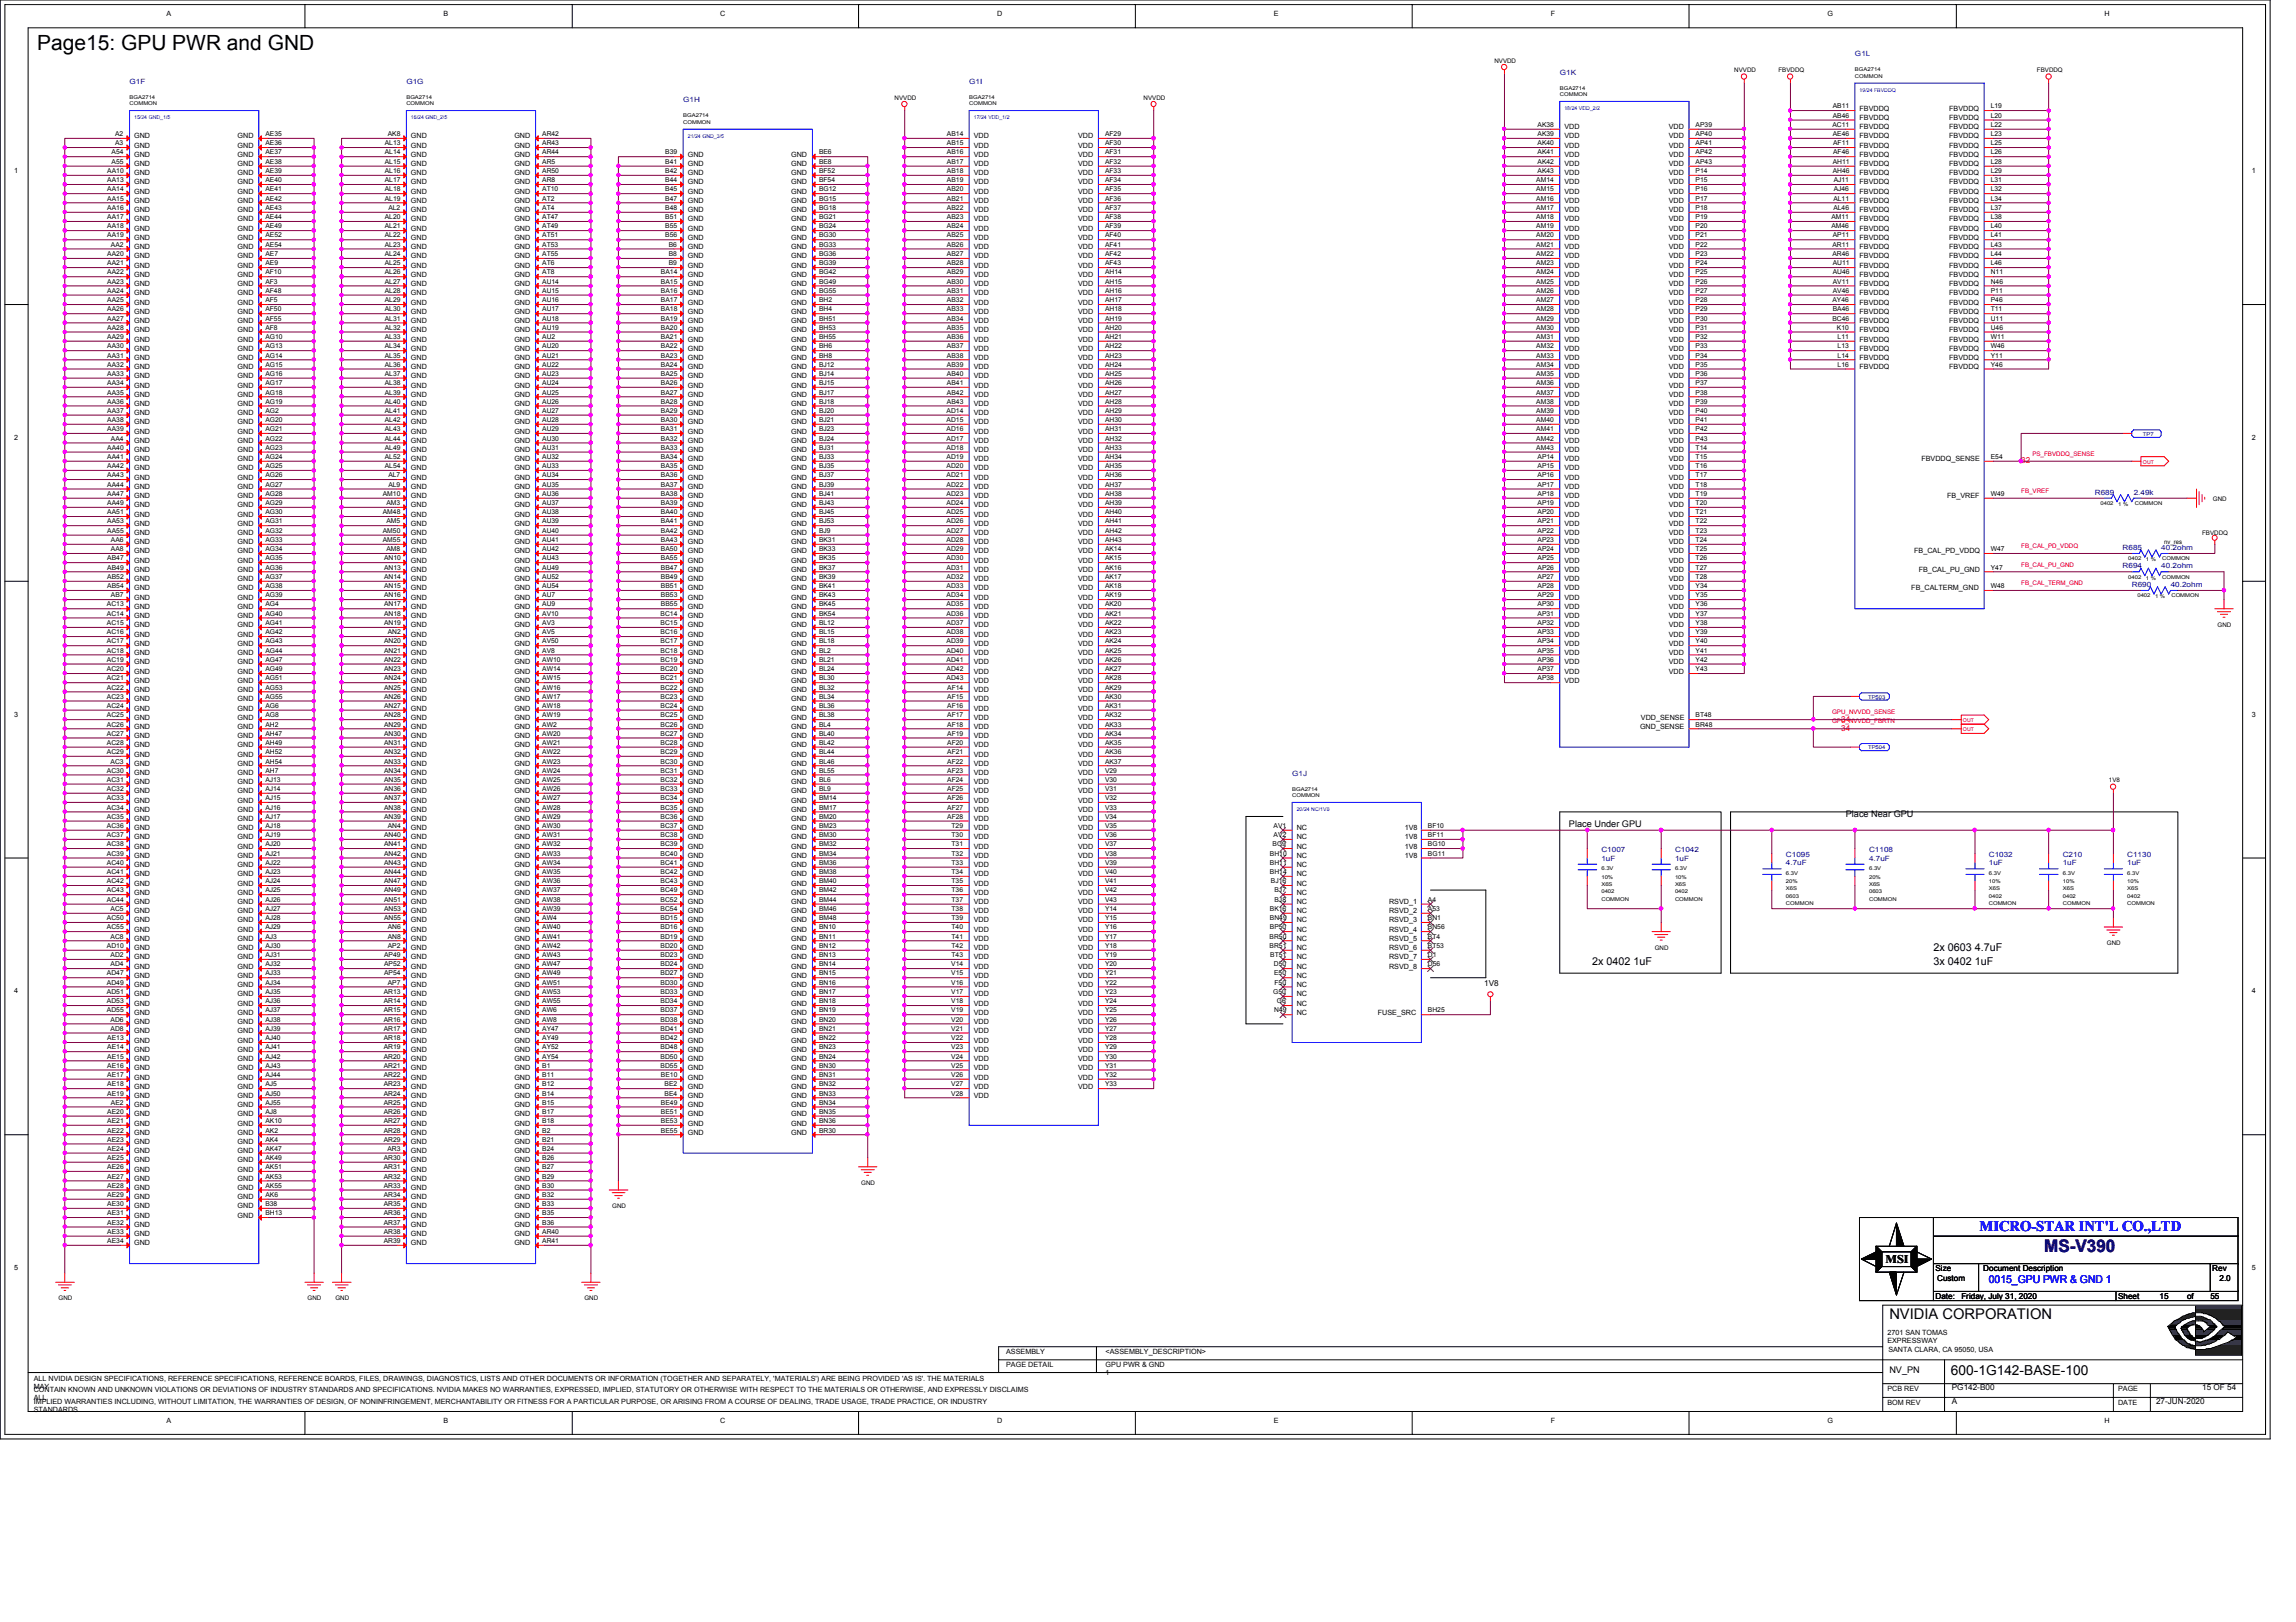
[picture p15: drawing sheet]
<svg xmlns="http://www.w3.org/2000/svg" width="297mm" height="210mm" viewBox="0 0 297 210" stroke-linecap="round" stroke-linejoin="round" font-family="sans-serif">
<defs><g id="words">
<text font-size="2.7" x="4.8" y="6.5">Page15: GPU PWR and GND</text>
<text font-size="2.2" fill="#400080" x="264.5" y="162.1">MS-V390</text>
<text font-size="1.9" fill="#00f" x="256.1" y="159.3">MICRO-STAR INT'L CO.,LTD</text>
<text font-size="1.9" x="244.4" y="170.7">NVIDIA CORPORATION</text>
<text font-size="1.8" x="252.4" y="177.9">600-1G142-BASE-100</text>
<text font-size="1.5" x="243.9" y="163.4">MSI</text>
<g font-size="1.4">
<text x="206" y="124.9">2x 0402 1uF</text>
<text x="250.1" y="123.1">2x 0603 4.7uF</text>
<text x="250.1" y="124.9">3x 0402 1uF</text>
</g>
<text font-size="1.4" fill="#00f" x="257.3" y="166.1">0015_GPU PWR &amp; GND 1</text>
<g font-size="1.2">
<text x="203" y="107">Place Under GPU</text>
<text x="238.8" y="105.8">Place Near GPU</text>
<text x="244.4" y="177.7">NV_PN</text>
</g>
<g font-size="1.1" fill="#f00">
<text x="261.5" y="59.9">32</text>
<text x="238.2" y="94.6">34</text>
<text x="238.2" y="93.4">34</text>
</g>
<g font-size="1.1">
<text x="192" y="127.6">1V8</text>
<text x="250.4" y="164.5">Size</text>
<text x="250.6" y="165.7">Custom</text>
<text x="256.6" y="164.5">Document Description</text>
<text x="286.2" y="164.5">Rev</text>
<text x="287.1" y="165.7">2.0</text>
<text x="250.4" y="168.1">Date:</text>
<text x="253.7" y="168.1">Friday, July 31, 2020</text>
<text x="274" y="168.1">Sheet</text>
<text x="279.4" y="168.1">15</text>
<text x="283" y="168.1">of</text>
<text x="286" y="168.1">55</text>
<text x="252.5" y="179.9">PG142-B00</text>
<text x="284.9" y="179.9">15 OF 54</text>
<text x="252.5" y="181.7">A</text>
<text x="278.9" y="181.7">27-JUN-2020</text>
</g>
<g font-size=".9">
<text x="21.5" y="2">A</text>
<text x="57.4" y="2">B</text>
<text x="93.2" y="2">C</text>
<text x="129" y="2">D</text>
<text x="164.8" y="2">E</text>
<text x="200.6" y="2">F</text>
<text x="236.4" y="2">G</text>
<text x="272.2" y="2">H</text>
<text x="14.9" y="17.6">A2</text>
<text x="17.4" y="17.9">GND</text>
<text x="30.7" y="17.9">GND</text>
<text x="34.3" y="17.6">AE35</text>
<text x="50.2" y="17.6">AK8</text>
<text x="53.2" y="17.9">GND</text>
<text x="66.5" y="17.9">GND</text>
<text x="70.1" y="17.6">AR42</text>
<text x="122.5" y="17.6">AB14</text>
<text x="126" y="17.9">VDD</text>
<text x="139.5" y="17.9">VDD</text>
<text x="143" y="17.6">AF29</text>
<text x="198.9" y="17.6">AK39</text>
<text x="198.9" y="16.4">AK38</text>
<text x="202.4" y="17.9">VDD</text>
<text x="202.4" y="16.7">VDD</text>
<text x="215.9" y="17.9">VDD</text>
<text x="215.9" y="16.7">VDD</text>
<text x="219.4" y="17.6">AP40</text>
<text x="219.4" y="16.4">AP39</text>
<text x="237.1" y="16.4">AC11</text>
<text x="237.1" y="17.6">AE46</text>
<text x="237.1" y="15.2">AB46</text>
<text x="237.1" y="14">AB11</text>
<text x="240.6" y="17.9">FBVDDQ</text>
<text x="240.6" y="16.7">FBVDDQ</text>
<text x="240.6" y="15.5">FBVDDQ</text>
<text x="240.6" y="14.4">FBVDDQ</text>
<text x="252.2" y="17.9">FBVDDQ</text>
<text x="252.2" y="16.7">FBVDDQ</text>
<text x="252.2" y="15.5">FBVDDQ</text>
<text x="252.2" y="14.4">FBVDDQ</text>
<text x="257.6" y="17.6">L23</text>
<text x="257.6" y="16.4">L22</text>
<text x="257.6" y="15.2">L20</text>
<text x="257.6" y="14">L19</text>
<text x="1.8" y="22.4">1</text>
<text x="13.9" y="23.6">AA13</text>
<text x="13.9" y="22.4">AA10</text>
<text x="14.4" y="21.2">A55</text>
<text x="14.4" y="20">A54</text>
<text x="14.9" y="18.8">A3</text>
<text x="17.4" y="23.9">GND</text>
<text x="17.4" y="22.7">GND</text>
<text x="17.4" y="21.5">GND</text>
<text x="17.4" y="20.3">GND</text>
<text x="17.4" y="19.1">GND</text>
<text x="30.7" y="23.9">GND</text>
<text x="30.7" y="22.7">GND</text>
<text x="30.7" y="21.5">GND</text>
<text x="30.7" y="20.3">GND</text>
<text x="30.7" y="19.1">GND</text>
<text x="34.3" y="23.6">AE40</text>
<text x="34.3" y="22.4">AE39</text>
<text x="34.3" y="21.2">AE38</text>
<text x="34.3" y="20">AE37</text>
<text x="34.3" y="18.8">AE36</text>
<text x="49.8" y="23.6">AL17</text>
<text x="49.8" y="22.4">AL16</text>
<text x="49.8" y="21.2">AL15</text>
<text x="49.8" y="20">AL14</text>
<text x="49.8" y="18.8">AL13</text>
<text x="53.2" y="23.9">GND</text>
<text x="53.2" y="22.7">GND</text>
<text x="53.2" y="21.5">GND</text>
<text x="53.2" y="20.3">GND</text>
<text x="53.2" y="19.1">GND</text>
<text x="66.5" y="23.9">GND</text>
<text x="66.5" y="22.7">GND</text>
<text x="66.5" y="21.5">GND</text>
<text x="66.5" y="20.3">GND</text>
<text x="66.5" y="19.1">GND</text>
<text x="70.1" y="23.6">AR8</text>
<text x="70.1" y="22.4">AR50</text>
<text x="70.1" y="21.2">AR5</text>
<text x="70.1" y="20">AR44</text>
<text x="70.1" y="18.8">AR43</text>
<text x="86.1" y="23.6">B44</text>
<text x="86.1" y="22.4">B42</text>
<text x="86.1" y="21.2">B41</text>
<text x="86.1" y="20">B39</text>
<text x="89" y="23.9">GND</text>
<text x="89" y="22.7">GND</text>
<text x="89" y="21.5">GND</text>
<text x="89" y="20.3">GND</text>
<text x="102.4" y="23.9">GND</text>
<text x="102.4" y="22.7">GND</text>
<text x="102.4" y="21.5">GND</text>
<text x="102.4" y="20.3">GND</text>
<text x="106" y="23.6">BF54</text>
<text x="106" y="22.4">BF52</text>
<text x="106" y="21.2">BE8</text>
<text x="106" y="20">BE6</text>
<text x="122.5" y="23.6">AB19</text>
<text x="122.5" y="22.4">AB18</text>
<text x="122.5" y="21.2">AB17</text>
<text x="122.5" y="20">AB16</text>
<text x="122.5" y="18.8">AB15</text>
<text x="126" y="23.9">VDD</text>
<text x="126" y="22.7">VDD</text>
<text x="126" y="21.5">VDD</text>
<text x="126" y="20.3">VDD</text>
<text x="126" y="19.1">VDD</text>
<text x="139.5" y="23.9">VDD</text>
<text x="139.5" y="22.7">VDD</text>
<text x="139.5" y="21.5">VDD</text>
<text x="139.5" y="20.3">VDD</text>
<text x="139.5" y="19.1">VDD</text>
<text x="143" y="23.6">AF34</text>
<text x="143" y="22.4">AF33</text>
<text x="143" y="21.2">AF32</text>
<text x="143" y="20">AF31</text>
<text x="143" y="18.8">AF30</text>
<text x="198.8" y="23.6">AM14</text>
<text x="198.9" y="22.4">AK43</text>
<text x="198.9" y="21.2">AK42</text>
<text x="198.9" y="20">AK41</text>
<text x="198.9" y="18.8">AK40</text>
<text x="202.4" y="23.9">VDD</text>
<text x="202.4" y="22.7">VDD</text>
<text x="202.4" y="21.5">VDD</text>
<text x="202.4" y="20.3">VDD</text>
<text x="202.4" y="19.1">VDD</text>
<text x="215.9" y="23.9">VDD</text>
<text x="215.9" y="22.7">VDD</text>
<text x="215.9" y="21.5">VDD</text>
<text x="215.9" y="20.3">VDD</text>
<text x="215.9" y="19.1">VDD</text>
<text x="219.4" y="23.6">P15</text>
<text x="219.4" y="22.4">P14</text>
<text x="219.4" y="21.2">AP43</text>
<text x="219.4" y="20">AP42</text>
<text x="219.4" y="18.8">AP41</text>
<text x="237.1" y="22.4">AH46</text>
<text x="237.1" y="21.2">AH11</text>
<text x="237.1" y="20">AF46</text>
<text x="237.1" y="18.8">AF11</text>
<text x="237.2" y="23.6">AJ11</text>
<text x="240.6" y="23.9">FBVDDQ</text>
<text x="240.6" y="22.7">FBVDDQ</text>
<text x="240.6" y="21.5">FBVDDQ</text>
<text x="240.6" y="20.3">FBVDDQ</text>
<text x="240.6" y="19.1">FBVDDQ</text>
<text x="252.2" y="23.9">FBVDDQ</text>
<text x="252.2" y="22.7">FBVDDQ</text>
<text x="252.2" y="21.5">FBVDDQ</text>
<text x="252.2" y="20.3">FBVDDQ</text>
<text x="252.2" y="19.1">FBVDDQ</text>
<text x="257.6" y="23.6">L31</text>
<text x="257.6" y="22.4">L29</text>
<text x="257.6" y="21.2">L28</text>
<text x="257.6" y="20">L26</text>
<text x="257.6" y="18.8">L25</text>
<text x="291.3" y="22.4">1</text>
<text x="13.9" y="29.5">AA18</text>
<text x="13.9" y="28.4">AA17</text>
<text x="13.9" y="27.2">AA16</text>
<text x="13.9" y="26">AA15</text>
<text x="13.9" y="24.8">AA14</text>
<text x="17.4" y="29.8">GND</text>
<text x="17.4" y="28.7">GND</text>
<text x="17.4" y="27.5">GND</text>
<text x="17.4" y="26.3">GND</text>
<text x="17.4" y="25.1">GND</text>
<text x="30.7" y="29.8">GND</text>
<text x="30.7" y="28.7">GND</text>
<text x="30.7" y="27.5">GND</text>
<text x="30.7" y="26.3">GND</text>
<text x="30.7" y="25.1">GND</text>
<text x="34.3" y="29.5">AE49</text>
<text x="34.3" y="28.4">AE44</text>
<text x="34.3" y="27.2">AE43</text>
<text x="34.3" y="26">AE42</text>
<text x="34.3" y="24.8">AE41</text>
<text x="49.8" y="29.5">AL21</text>
<text x="49.8" y="28.4">AL20</text>
<text x="49.8" y="26">AL19</text>
<text x="49.8" y="24.8">AL18</text>
<text x="50.2" y="27.2">AL2</text>
<text x="53.2" y="29.8">GND</text>
<text x="53.2" y="28.7">GND</text>
<text x="53.2" y="27.5">GND</text>
<text x="53.2" y="26.3">GND</text>
<text x="53.2" y="25.1">GND</text>
<text x="66.5" y="29.8">GND</text>
<text x="66.5" y="28.7">GND</text>
<text x="66.5" y="27.5">GND</text>
<text x="66.5" y="26.3">GND</text>
<text x="66.5" y="25.1">GND</text>
<text x="70.1" y="29.5">AT49</text>
<text x="70.1" y="28.4">AT47</text>
<text x="70.1" y="27.2">AT4</text>
<text x="70.1" y="26">AT2</text>
<text x="70.1" y="24.8">AT10</text>
<text x="86.1" y="29.5">B55</text>
<text x="86.1" y="28.4">B51</text>
<text x="86.1" y="27.2">B48</text>
<text x="86.1" y="26">B47</text>
<text x="86.1" y="24.8">B45</text>
<text x="89" y="29.8">GND</text>
<text x="89" y="28.7">GND</text>
<text x="89" y="27.5">GND</text>
<text x="89" y="26.3">GND</text>
<text x="89" y="25.1">GND</text>
<text x="102.4" y="29.8">GND</text>
<text x="102.4" y="28.7">GND</text>
<text x="102.4" y="27.5">GND</text>
<text x="102.4" y="26.3">GND</text>
<text x="102.4" y="25.1">GND</text>
<text x="106" y="29.5">BG24</text>
<text x="106" y="28.4">BG21</text>
<text x="106" y="27.2">BG18</text>
<text x="106" y="26">BG15</text>
<text x="106" y="24.8">BG12</text>
<text x="122.5" y="29.5">AB24</text>
<text x="122.5" y="28.4">AB23</text>
<text x="122.5" y="27.2">AB22</text>
<text x="122.5" y="26">AB21</text>
<text x="122.5" y="24.8">AB20</text>
<text x="126" y="29.8">VDD</text>
<text x="126" y="28.7">VDD</text>
<text x="126" y="27.5">VDD</text>
<text x="126" y="26.3">VDD</text>
<text x="126" y="25.1">VDD</text>
<text x="139.5" y="29.8">VDD</text>
<text x="139.5" y="28.7">VDD</text>
<text x="139.5" y="27.5">VDD</text>
<text x="139.5" y="26.3">VDD</text>
<text x="139.5" y="25.1">VDD</text>
<text x="143" y="29.5">AF39</text>
<text x="143" y="28.4">AF38</text>
<text x="143" y="27.2">AF37</text>
<text x="143" y="26">AF36</text>
<text x="143" y="24.8">AF35</text>
<text x="198.8" y="29.5">AM19</text>
<text x="198.8" y="28.4">AM18</text>
<text x="198.8" y="27.2">AM17</text>
<text x="198.8" y="26">AM16</text>
<text x="198.8" y="24.8">AM15</text>
<text x="202.4" y="29.8">VDD</text>
<text x="202.4" y="28.7">VDD</text>
<text x="202.4" y="27.5">VDD</text>
<text x="202.4" y="26.3">VDD</text>
<text x="202.4" y="25.1">VDD</text>
<text x="215.9" y="29.8">VDD</text>
<text x="215.9" y="28.7">VDD</text>
<text x="215.9" y="27.5">VDD</text>
<text x="215.9" y="26.3">VDD</text>
<text x="215.9" y="25.1">VDD</text>
<text x="219.4" y="29.5">P20</text>
<text x="219.4" y="28.4">P19</text>
<text x="219.4" y="27.2">P18</text>
<text x="219.4" y="26">P17</text>
<text x="219.4" y="24.8">P16</text>
<text x="236.9" y="29.5">AM46</text>
<text x="236.9" y="28.4">AM11</text>
<text x="237.2" y="27.2">AL46</text>
<text x="237.2" y="26">AL11</text>
<text x="237.2" y="24.8">AJ46</text>
<text x="240.6" y="29.8">FBVDDQ</text>
<text x="240.6" y="28.7">FBVDDQ</text>
<text x="240.6" y="27.5">FBVDDQ</text>
<text x="240.6" y="26.3">FBVDDQ</text>
<text x="240.6" y="25.1">FBVDDQ</text>
<text x="252.2" y="29.8">FBVDDQ</text>
<text x="252.2" y="28.7">FBVDDQ</text>
<text x="252.2" y="27.5">FBVDDQ</text>
<text x="252.2" y="26.3">FBVDDQ</text>
<text x="252.2" y="25.1">FBVDDQ</text>
<text x="257.6" y="29.5">L40</text>
<text x="257.6" y="28.4">L38</text>
<text x="257.6" y="27.2">L37</text>
<text x="257.6" y="26">L34</text>
<text x="257.6" y="24.8">L32</text>
<text x="13.9" y="35.5">AA22</text>
<text x="13.9" y="34.3">AA21</text>
<text x="13.9" y="33.1">AA20</text>
<text x="13.9" y="30.7">AA19</text>
<text x="14.3" y="31.9">AA2</text>
<text x="17.4" y="35.8">GND</text>
<text x="17.4" y="34.6">GND</text>
<text x="17.4" y="33.4">GND</text>
<text x="17.4" y="32.3">GND</text>
<text x="17.4" y="31">GND</text>
<text x="30.7" y="35.8">GND</text>
<text x="30.7" y="34.6">GND</text>
<text x="30.7" y="33.4">GND</text>
<text x="30.7" y="32.3">GND</text>
<text x="30.7" y="31">GND</text>
<text x="34.3" y="35.5">AF10</text>
<text x="34.3" y="34.3">AE9</text>
<text x="34.3" y="33.1">AE7</text>
<text x="34.3" y="31.9">AE54</text>
<text x="34.3" y="30.7">AE52</text>
<text x="49.8" y="35.5">AL26</text>
<text x="49.8" y="34.3">AL25</text>
<text x="49.8" y="33.1">AL24</text>
<text x="49.8" y="31.9">AL23</text>
<text x="49.8" y="30.7">AL22</text>
<text x="53.2" y="35.8">GND</text>
<text x="53.2" y="34.6">GND</text>
<text x="53.2" y="33.4">GND</text>
<text x="53.2" y="32.3">GND</text>
<text x="53.2" y="31">GND</text>
<text x="66.5" y="35.8">GND</text>
<text x="66.5" y="34.6">GND</text>
<text x="66.5" y="33.4">GND</text>
<text x="66.5" y="32.3">GND</text>
<text x="66.5" y="31">GND</text>
<text x="70.1" y="35.5">AT8</text>
<text x="70.1" y="34.3">AT6</text>
<text x="70.1" y="33.1">AT55</text>
<text x="70.1" y="31.9">AT53</text>
<text x="70.1" y="30.7">AT51</text>
<text x="85.5" y="35.5">BA14</text>
<text x="86.1" y="30.7">B56</text>
<text x="86.5" y="34.3">B9</text>
<text x="86.5" y="33.1">B8</text>
<text x="86.5" y="31.9">B6</text>
<text x="89" y="35.8">GND</text>
<text x="89" y="34.6">GND</text>
<text x="89" y="33.4">GND</text>
<text x="89" y="32.3">GND</text>
<text x="89" y="31">GND</text>
<text x="102.4" y="35.8">GND</text>
<text x="102.4" y="34.6">GND</text>
<text x="102.4" y="33.4">GND</text>
<text x="102.4" y="32.3">GND</text>
<text x="102.4" y="31">GND</text>
<text x="106" y="35.5">BG42</text>
<text x="106" y="34.3">BG39</text>
<text x="106" y="33.1">BG36</text>
<text x="106" y="31.9">BG33</text>
<text x="106" y="30.7">BG30</text>
<text x="122.5" y="35.5">AB29</text>
<text x="122.5" y="34.3">AB28</text>
<text x="122.5" y="33.1">AB27</text>
<text x="122.5" y="31.9">AB26</text>
<text x="122.5" y="30.7">AB25</text>
<text x="126" y="35.8">VDD</text>
<text x="126" y="34.6">VDD</text>
<text x="126" y="33.4">VDD</text>
<text x="126" y="32.3">VDD</text>
<text x="126" y="31">VDD</text>
<text x="139.5" y="35.8">VDD</text>
<text x="139.5" y="34.6">VDD</text>
<text x="139.5" y="33.4">VDD</text>
<text x="139.5" y="32.3">VDD</text>
<text x="139.5" y="31">VDD</text>
<text x="143" y="35.5">AH14</text>
<text x="143" y="34.3">AF43</text>
<text x="143" y="33.1">AF42</text>
<text x="143" y="31.9">AF41</text>
<text x="143" y="30.7">AF40</text>
<text x="198.8" y="35.5">AM24</text>
<text x="198.8" y="34.3">AM23</text>
<text x="198.8" y="33.1">AM22</text>
<text x="198.8" y="31.9">AM21</text>
<text x="198.8" y="30.7">AM20</text>
<text x="202.4" y="35.8">VDD</text>
<text x="202.4" y="34.6">VDD</text>
<text x="202.4" y="33.4">VDD</text>
<text x="202.4" y="32.3">VDD</text>
<text x="202.4" y="31">VDD</text>
<text x="215.9" y="35.8">VDD</text>
<text x="215.9" y="34.6">VDD</text>
<text x="215.9" y="33.4">VDD</text>
<text x="215.9" y="32.3">VDD</text>
<text x="215.9" y="31">VDD</text>
<text x="219.4" y="35.5">P25</text>
<text x="219.4" y="34.3">P24</text>
<text x="219.4" y="33.1">P23</text>
<text x="219.4" y="31.9">P22</text>
<text x="219.4" y="30.7">P21</text>
<text x="237.1" y="33.1">AR46</text>
<text x="237.1" y="31.9">AR11</text>
<text x="237.1" y="35.5">AU46</text>
<text x="237.1" y="34.3">AU11</text>
<text x="237.1" y="30.7">AP11</text>
<text x="240.6" y="35.8">FBVDDQ</text>
<text x="240.6" y="34.6">FBVDDQ</text>
<text x="240.6" y="33.4">FBVDDQ</text>
<text x="240.6" y="32.3">FBVDDQ</text>
<text x="240.6" y="31">FBVDDQ</text>
<text x="252.2" y="35.8">FBVDDQ</text>
<text x="252.2" y="34.6">FBVDDQ</text>
<text x="252.2" y="33.4">FBVDDQ</text>
<text x="252.2" y="32.3">FBVDDQ</text>
<text x="252.2" y="31">FBVDDQ</text>
<text x="257.6" y="35.5">N11</text>
<text x="257.6" y="34.3">L46</text>
<text x="257.6" y="33.1">L44</text>
<text x="257.6" y="31.9">L43</text>
<text x="257.6" y="30.7">L41</text>
<text x="13.9" y="41.5">AA27</text>
<text x="13.9" y="40.3">AA26</text>
<text x="13.9" y="39.1">AA25</text>
<text x="13.9" y="37.9">AA24</text>
<text x="13.9" y="36.7">AA23</text>
<text x="17.4" y="41.8">GND</text>
<text x="17.4" y="40.6">GND</text>
<text x="17.4" y="39.4">GND</text>
<text x="17.4" y="38.2">GND</text>
<text x="17.4" y="37">GND</text>
<text x="30.7" y="41.8">GND</text>
<text x="30.7" y="40.6">GND</text>
<text x="30.7" y="39.4">GND</text>
<text x="30.7" y="38.2">GND</text>
<text x="30.7" y="37">GND</text>
<text x="34.3" y="41.5">AF55</text>
<text x="34.3" y="40.3">AF50</text>
<text x="34.3" y="39.1">AF5</text>
<text x="34.3" y="37.9">AF48</text>
<text x="34.3" y="36.7">AF3</text>
<text x="49.8" y="41.5">AL31</text>
<text x="49.8" y="40.3">AL30</text>
<text x="49.8" y="39.1">AL29</text>
<text x="49.8" y="37.9">AL28</text>
<text x="49.8" y="36.7">AL27</text>
<text x="53.2" y="41.8">GND</text>
<text x="53.2" y="40.6">GND</text>
<text x="53.2" y="39.4">GND</text>
<text x="53.2" y="38.2">GND</text>
<text x="53.2" y="37">GND</text>
<text x="66.5" y="41.8">GND</text>
<text x="66.5" y="40.6">GND</text>
<text x="66.5" y="39.4">GND</text>
<text x="66.5" y="38.2">GND</text>
<text x="66.5" y="37">GND</text>
<text x="70.1" y="41.5">AU18</text>
<text x="70.1" y="40.3">AU17</text>
<text x="70.1" y="39.1">AU16</text>
<text x="70.1" y="37.9">AU15</text>
<text x="70.1" y="36.7">AU14</text>
<text x="85.5" y="41.5">BA19</text>
<text x="85.5" y="40.3">BA18</text>
<text x="85.5" y="39.1">BA17</text>
<text x="85.5" y="37.9">BA16</text>
<text x="85.5" y="36.7">BA15</text>
<text x="89" y="41.8">GND</text>
<text x="89" y="40.6">GND</text>
<text x="89" y="39.4">GND</text>
<text x="89" y="38.2">GND</text>
<text x="89" y="37">GND</text>
<text x="102.4" y="41.8">GND</text>
<text x="102.4" y="40.6">GND</text>
<text x="102.4" y="39.4">GND</text>
<text x="102.4" y="38.2">GND</text>
<text x="102.4" y="37">GND</text>
<text x="106" y="41.5">BH51</text>
<text x="106" y="40.3">BH4</text>
<text x="106" y="39.1">BH2</text>
<text x="106" y="37.9">BG55</text>
<text x="106" y="36.7">BG49</text>
<text x="122.5" y="41.5">AB34</text>
<text x="122.5" y="40.3">AB33</text>
<text x="122.5" y="39.1">AB32</text>
<text x="122.5" y="37.9">AB31</text>
<text x="122.5" y="36.7">AB30</text>
<text x="126" y="41.8">VDD</text>
<text x="126" y="40.6">VDD</text>
<text x="126" y="39.4">VDD</text>
<text x="126" y="38.2">VDD</text>
<text x="126" y="37">VDD</text>
<text x="139.5" y="41.8">VDD</text>
<text x="139.5" y="40.6">VDD</text>
<text x="139.5" y="39.4">VDD</text>
<text x="139.5" y="38.2">VDD</text>
<text x="139.5" y="37">VDD</text>
<text x="143" y="41.5">AH19</text>
<text x="143" y="40.3">AH18</text>
<text x="143" y="39.1">AH17</text>
<text x="143" y="37.9">AH16</text>
<text x="143" y="36.7">AH15</text>
<text x="198.8" y="41.5">AM29</text>
<text x="198.8" y="40.3">AM28</text>
<text x="198.8" y="39.1">AM27</text>
<text x="198.8" y="37.9">AM26</text>
<text x="198.8" y="36.7">AM25</text>
<text x="202.4" y="41.8">VDD</text>
<text x="202.4" y="40.6">VDD</text>
<text x="202.4" y="39.4">VDD</text>
<text x="202.4" y="38.2">VDD</text>
<text x="202.4" y="37">VDD</text>
<text x="215.9" y="41.8">VDD</text>
<text x="215.9" y="40.6">VDD</text>
<text x="215.9" y="39.4">VDD</text>
<text x="215.9" y="38.2">VDD</text>
<text x="215.9" y="37">VDD</text>
<text x="219.4" y="41.5">P30</text>
<text x="219.4" y="40.3">P29</text>
<text x="219.4" y="39.1">P28</text>
<text x="219.4" y="37.9">P27</text>
<text x="219.4" y="36.7">P26</text>
<text x="237.1" y="41.5">BC46</text>
<text x="237.1" y="39.1">AY46</text>
<text x="237.1" y="40.3">BA46</text>
<text x="237.1" y="37.9">AV46</text>
<text x="237.1" y="36.7">AV11</text>
<text x="240.6" y="41.8">FBVDDQ</text>
<text x="240.6" y="40.6">FBVDDQ</text>
<text x="240.6" y="39.4">FBVDDQ</text>
<text x="240.6" y="38.2">FBVDDQ</text>
<text x="240.6" y="37">FBVDDQ</text>
<text x="252.2" y="41.8">FBVDDQ</text>
<text x="252.2" y="40.6">FBVDDQ</text>
<text x="252.2" y="39.4">FBVDDQ</text>
<text x="252.2" y="38.2">FBVDDQ</text>
<text x="252.2" y="37">FBVDDQ</text>
<text x="257.6" y="41.5">U11</text>
<text x="257.6" y="40.3">T11</text>
<text x="257.6" y="39.1">P46</text>
<text x="257.6" y="37.9">P11</text>
<text x="257.6" y="36.7">N46</text>
<text x="13.9" y="47.5">AA32</text>
<text x="13.9" y="46.3">AA31</text>
<text x="13.9" y="45.1">AA30</text>
<text x="13.9" y="43.9">AA29</text>
<text x="13.9" y="42.7">AA28</text>
<text x="17.4" y="47.8">GND</text>
<text x="17.4" y="46.6">GND</text>
<text x="17.4" y="45.4">GND</text>
<text x="17.4" y="44.2">GND</text>
<text x="17.4" y="43">GND</text>
<text x="30.7" y="47.8">GND</text>
<text x="30.7" y="46.6">GND</text>
<text x="30.7" y="45.4">GND</text>
<text x="30.7" y="44.2">GND</text>
<text x="30.7" y="43">GND</text>
<text x="34.3" y="47.5">AG15</text>
<text x="34.3" y="46.3">AG14</text>
<text x="34.3" y="45.1">AG13</text>
<text x="34.3" y="43.9">AG10</text>
<text x="34.3" y="42.7">AF8</text>
<text x="49.8" y="47.5">AL36</text>
<text x="49.8" y="46.3">AL35</text>
<text x="49.8" y="45.1">AL34</text>
<text x="49.8" y="43.9">AL33</text>
<text x="49.8" y="42.7">AL32</text>
<text x="53.2" y="47.8">GND</text>
<text x="53.2" y="46.6">GND</text>
<text x="53.2" y="45.4">GND</text>
<text x="53.2" y="44.2">GND</text>
<text x="53.2" y="43">GND</text>
<text x="66.5" y="47.8">GND</text>
<text x="66.5" y="46.6">GND</text>
<text x="66.5" y="45.4">GND</text>
<text x="66.5" y="44.2">GND</text>
<text x="66.5" y="43">GND</text>
<text x="70.1" y="47.5">AU22</text>
<text x="70.1" y="46.3">AU21</text>
<text x="70.1" y="45.1">AU20</text>
<text x="70.1" y="43.9">AU2</text>
<text x="70.1" y="42.7">AU19</text>
<text x="85.5" y="47.5">BA24</text>
<text x="85.5" y="46.3">BA23</text>
<text x="85.5" y="45.1">BA22</text>
<text x="85.5" y="43.9">BA21</text>
<text x="85.5" y="42.7">BA20</text>
<text x="89" y="47.8">GND</text>
<text x="89" y="46.6">GND</text>
<text x="89" y="45.4">GND</text>
<text x="89" y="44.2">GND</text>
<text x="89" y="43">GND</text>
<text x="102.4" y="47.8">GND</text>
<text x="102.4" y="46.6">GND</text>
<text x="102.4" y="45.4">GND</text>
<text x="102.4" y="44.2">GND</text>
<text x="102.4" y="43">GND</text>
<text x="106" y="47.5">BJ12</text>
<text x="106" y="46.3">BH8</text>
<text x="106" y="45.1">BH6</text>
<text x="106" y="43.9">BH55</text>
<text x="106" y="42.7">BH53</text>
<text x="122.5" y="47.5">AB39</text>
<text x="122.5" y="46.3">AB38</text>
<text x="122.5" y="45.1">AB37</text>
<text x="122.5" y="43.9">AB36</text>
<text x="122.5" y="42.7">AB35</text>
<text x="126" y="47.8">VDD</text>
<text x="126" y="46.6">VDD</text>
<text x="126" y="45.4">VDD</text>
<text x="126" y="44.2">VDD</text>
<text x="126" y="43">VDD</text>
<text x="139.5" y="47.8">VDD</text>
<text x="139.5" y="46.6">VDD</text>
<text x="139.5" y="45.4">VDD</text>
<text x="139.5" y="44.2">VDD</text>
<text x="139.5" y="43">VDD</text>
<text x="143" y="47.5">AH24</text>
<text x="143" y="46.3">AH23</text>
<text x="143" y="45.1">AH22</text>
<text x="143" y="43.9">AH21</text>
<text x="143" y="42.7">AH20</text>
<text x="198.8" y="47.5">AM34</text>
<text x="198.8" y="46.3">AM33</text>
<text x="198.8" y="45.1">AM32</text>
<text x="198.8" y="43.9">AM31</text>
<text x="198.8" y="42.7">AM30</text>
<text x="202.4" y="47.8">VDD</text>
<text x="202.4" y="46.6">VDD</text>
<text x="202.4" y="45.4">VDD</text>
<text x="202.4" y="44.2">VDD</text>
<text x="202.4" y="43">VDD</text>
<text x="215.9" y="47.8">VDD</text>
<text x="215.9" y="46.6">VDD</text>
<text x="215.9" y="45.4">VDD</text>
<text x="215.9" y="44.2">VDD</text>
<text x="215.9" y="43">VDD</text>
<text x="219.4" y="47.5">P35</text>
<text x="219.4" y="46.3">P34</text>
<text x="219.4" y="45.1">P33</text>
<text x="219.4" y="43.9">P32</text>
<text x="219.4" y="42.7">P31</text>
<text x="237.7" y="42.7">K10</text>
<text x="237.7" y="47.5">L16</text>
<text x="237.7" y="46.3">L14</text>
<text x="237.7" y="45.1">L13</text>
<text x="237.7" y="43.9">L11</text>
<text x="240.6" y="47.8">FBVDDQ</text>
<text x="240.6" y="46.6">FBVDDQ</text>
<text x="240.6" y="45.4">FBVDDQ</text>
<text x="240.6" y="44.2">FBVDDQ</text>
<text x="240.6" y="43">FBVDDQ</text>
<text x="252.2" y="47.8">FBVDDQ</text>
<text x="252.2" y="46.6">FBVDDQ</text>
<text x="252.2" y="45.4">FBVDDQ</text>
<text x="252.2" y="44.2">FBVDDQ</text>
<text x="252.2" y="43">FBVDDQ</text>
<text x="257.6" y="47.5">Y46</text>
<text x="257.6" y="46.3">Y11</text>
<text x="257.6" y="45.1">W46</text>
<text x="257.6" y="43.9">W11</text>
<text x="257.6" y="42.7">U46</text>
<text x="13.9" y="53.4">AA37</text>
<text x="13.9" y="52.2">AA36</text>
<text x="13.9" y="51.1">AA35</text>
<text x="13.9" y="49.8">AA34</text>
<text x="13.9" y="48.6">AA33</text>
<text x="17.4" y="53.7">GND</text>
<text x="17.4" y="52.5">GND</text>
<text x="17.4" y="51.4">GND</text>
<text x="17.4" y="50.2">GND</text>
<text x="17.4" y="48.9">GND</text>
<text x="30.7" y="53.7">GND</text>
<text x="30.7" y="52.5">GND</text>
<text x="30.7" y="51.4">GND</text>
<text x="30.7" y="50.2">GND</text>
<text x="30.7" y="48.9">GND</text>
<text x="34.3" y="53.4">AG2</text>
<text x="34.3" y="52.2">AG19</text>
<text x="34.3" y="51.1">AG18</text>
<text x="34.3" y="49.8">AG17</text>
<text x="34.3" y="48.6">AG16</text>
<text x="49.8" y="53.4">AL41</text>
<text x="49.8" y="52.2">AL40</text>
<text x="49.8" y="51.1">AL39</text>
<text x="49.8" y="49.8">AL38</text>
<text x="49.8" y="48.6">AL37</text>
<text x="53.2" y="53.7">GND</text>
<text x="53.2" y="52.5">GND</text>
<text x="53.2" y="51.4">GND</text>
<text x="53.2" y="50.2">GND</text>
<text x="53.2" y="48.9">GND</text>
<text x="66.5" y="53.7">GND</text>
<text x="66.5" y="52.5">GND</text>
<text x="66.5" y="51.4">GND</text>
<text x="66.5" y="50.2">GND</text>
<text x="66.5" y="48.9">GND</text>
<text x="70.1" y="53.4">AU27</text>
<text x="70.1" y="52.2">AU26</text>
<text x="70.1" y="51.1">AU25</text>
<text x="70.1" y="49.8">AU24</text>
<text x="70.1" y="48.6">AU23</text>
<text x="85.5" y="53.4">BA29</text>
<text x="85.5" y="52.2">BA28</text>
<text x="85.5" y="51.1">BA27</text>
<text x="85.5" y="49.8">BA26</text>
<text x="85.5" y="48.6">BA25</text>
<text x="89" y="53.7">GND</text>
<text x="89" y="52.5">GND</text>
<text x="89" y="51.4">GND</text>
<text x="89" y="50.2">GND</text>
<text x="89" y="48.9">GND</text>
<text x="102.4" y="53.7">GND</text>
<text x="102.4" y="52.5">GND</text>
<text x="102.4" y="51.4">GND</text>
<text x="102.4" y="50.2">GND</text>
<text x="102.4" y="48.9">GND</text>
<text x="106" y="53.4">BJ20</text>
<text x="106" y="52.2">BJ18</text>
<text x="106" y="51.1">BJ17</text>
<text x="106" y="49.8">BJ15</text>
<text x="106" y="48.6">BJ14</text>
<text x="122.5" y="53.4">AD14</text>
<text x="122.5" y="52.2">AB43</text>
<text x="122.5" y="51.1">AB42</text>
<text x="122.5" y="49.8">AB41</text>
<text x="122.5" y="48.6">AB40</text>
<text x="126" y="53.7">VDD</text>
<text x="126" y="52.5">VDD</text>
<text x="126" y="51.4">VDD</text>
<text x="126" y="50.2">VDD</text>
<text x="126" y="48.9">VDD</text>
<text x="139.5" y="53.7">VDD</text>
<text x="139.5" y="52.5">VDD</text>
<text x="139.5" y="51.4">VDD</text>
<text x="139.5" y="50.2">VDD</text>
<text x="139.5" y="48.9">VDD</text>
<text x="143" y="53.4">AH29</text>
<text x="143" y="52.2">AH28</text>
<text x="143" y="51.1">AH27</text>
<text x="143" y="49.8">AH26</text>
<text x="143" y="48.6">AH25</text>
<text x="198.8" y="53.4">AM39</text>
<text x="198.8" y="52.2">AM38</text>
<text x="198.8" y="51.1">AM37</text>
<text x="198.8" y="49.8">AM36</text>
<text x="198.8" y="48.6">AM35</text>
<text x="202.4" y="53.7">VDD</text>
<text x="202.4" y="52.5">VDD</text>
<text x="202.4" y="51.4">VDD</text>
<text x="202.4" y="50.2">VDD</text>
<text x="202.4" y="48.9">VDD</text>
<text x="215.9" y="53.7">VDD</text>
<text x="215.9" y="52.5">VDD</text>
<text x="215.9" y="51.4">VDD</text>
<text x="215.9" y="50.2">VDD</text>
<text x="215.9" y="48.9">VDD</text>
<text x="219.4" y="53.4">P40</text>
<text x="219.4" y="52.2">P39</text>
<text x="219.4" y="51.1">P38</text>
<text x="219.4" y="49.8">P37</text>
<text x="219.4" y="48.6">P36</text>
<text x="1.8" y="56.9">2</text>
<text x="13.9" y="59.4">AA41</text>
<text x="13.9" y="58.2">AA40</text>
<text x="13.9" y="55.8">AA39</text>
<text x="13.9" y="54.6">AA38</text>
<text x="14.3" y="57">AA4</text>
<text x="17.4" y="59.7">GND</text>
<text x="17.4" y="58.5">GND</text>
<text x="17.4" y="57.3">GND</text>
<text x="17.4" y="56.1">GND</text>
<text x="17.4" y="54.9">GND</text>
<text x="30.7" y="59.7">GND</text>
<text x="30.7" y="58.5">GND</text>
<text x="30.7" y="57.3">GND</text>
<text x="30.7" y="56.1">GND</text>
<text x="30.7" y="54.9">GND</text>
<text x="34.3" y="59.4">AG24</text>
<text x="34.3" y="58.2">AG23</text>
<text x="34.3" y="57">AG22</text>
<text x="34.3" y="55.8">AG21</text>
<text x="34.3" y="54.6">AG20</text>
<text x="49.8" y="59.4">AL52</text>
<text x="49.8" y="58.2">AL49</text>
<text x="49.8" y="57">AL44</text>
<text x="49.8" y="55.8">AL43</text>
<text x="49.8" y="54.6">AL42</text>
<text x="53.2" y="59.7">GND</text>
<text x="53.2" y="58.5">GND</text>
<text x="53.2" y="57.3">GND</text>
<text x="53.2" y="56.1">GND</text>
<text x="53.2" y="54.9">GND</text>
<text x="66.5" y="59.7">GND</text>
<text x="66.5" y="58.5">GND</text>
<text x="66.5" y="57.3">GND</text>
<text x="66.5" y="56.1">GND</text>
<text x="66.5" y="54.9">GND</text>
<text x="70.1" y="59.4">AU32</text>
<text x="70.1" y="58.2">AU31</text>
<text x="70.1" y="57">AU30</text>
<text x="70.1" y="55.8">AU29</text>
<text x="70.1" y="54.6">AU28</text>
<text x="85.5" y="59.4">BA34</text>
<text x="85.5" y="58.2">BA33</text>
<text x="85.5" y="57">BA32</text>
<text x="85.5" y="55.8">BA31</text>
<text x="85.5" y="54.6">BA30</text>
<text x="89" y="59.7">GND</text>
<text x="89" y="58.5">GND</text>
<text x="89" y="57.3">GND</text>
<text x="89" y="56.1">GND</text>
<text x="89" y="54.9">GND</text>
<text x="102.4" y="59.7">GND</text>
<text x="102.4" y="58.5">GND</text>
<text x="102.4" y="57.3">GND</text>
<text x="102.4" y="56.1">GND</text>
<text x="102.4" y="54.9">GND</text>
<text x="106" y="59.4">BJ33</text>
<text x="106" y="58.2">BJ31</text>
<text x="106" y="57">BJ24</text>
<text x="106" y="55.8">BJ23</text>
<text x="106" y="54.6">BJ21</text>
<text x="122.5" y="59.4">AD19</text>
<text x="122.5" y="58.2">AD18</text>
<text x="122.5" y="57">AD17</text>
<text x="122.5" y="55.8">AD16</text>
<text x="122.5" y="54.6">AD15</text>
<text x="126" y="59.7">VDD</text>
<text x="126" y="58.5">VDD</text>
<text x="126" y="57.3">VDD</text>
<text x="126" y="56.1">VDD</text>
<text x="126" y="54.9">VDD</text>
<text x="139.5" y="59.7">VDD</text>
<text x="139.5" y="58.5">VDD</text>
<text x="139.5" y="57.3">VDD</text>
<text x="139.5" y="56.1">VDD</text>
<text x="139.5" y="54.9">VDD</text>
<text x="143" y="59.4">AH34</text>
<text x="143" y="58.2">AH33</text>
<text x="143" y="57">AH32</text>
<text x="143" y="55.8">AH31</text>
<text x="143" y="54.6">AH30</text>
<text x="198.8" y="58.2">AM43</text>
<text x="198.8" y="57">AM42</text>
<text x="198.8" y="55.8">AM41</text>
<text x="198.8" y="54.6">AM40</text>
<text x="198.9" y="59.4">AP14</text>
<text x="202.4" y="59.7">VDD</text>
<text x="202.4" y="58.5">VDD</text>
<text x="202.4" y="57.3">VDD</text>
<text x="202.4" y="56.1">VDD</text>
<text x="202.4" y="54.9">VDD</text>
<text x="215.9" y="59.7">VDD</text>
<text x="215.9" y="58.5">VDD</text>
<text x="215.9" y="57.3">VDD</text>
<text x="215.9" y="56.1">VDD</text>
<text x="215.9" y="54.9">VDD</text>
<text x="219.4" y="59.4">T15</text>
<text x="219.4" y="58.2">T14</text>
<text x="219.4" y="57">P43</text>
<text x="219.4" y="55.8">P42</text>
<text x="219.4" y="54.6">P41</text>
<text x="248.6" y="59.7">FBVDDQ_SENSE</text>
<text x="257.6" y="59.4">E54</text>
<text x="291.3" y="56.9">2</text>
<text x="13.9" y="65.4">AA49</text>
<text x="13.9" y="64.2">AA47</text>
<text x="13.9" y="63">AA44</text>
<text x="13.9" y="61.8">AA43</text>
<text x="13.9" y="60.6">AA42</text>
<text x="17.4" y="65.7">GND</text>
<text x="17.4" y="64.5">GND</text>
<text x="17.4" y="63.3">GND</text>
<text x="17.4" y="62.1">GND</text>
<text x="17.4" y="60.9">GND</text>
<text x="30.7" y="65.7">GND</text>
<text x="30.7" y="64.5">GND</text>
<text x="30.7" y="63.3">GND</text>
<text x="30.7" y="62.1">GND</text>
<text x="30.7" y="60.9">GND</text>
<text x="34.3" y="65.4">AG29</text>
<text x="34.3" y="64.2">AG28</text>
<text x="34.3" y="63">AG27</text>
<text x="34.3" y="61.8">AG26</text>
<text x="34.3" y="60.6">AG25</text>
<text x="49.5" y="64.2">AM10</text>
<text x="49.8" y="60.6">AL54</text>
<text x="50" y="65.4">AM3</text>
<text x="50.2" y="63">AL9</text>
<text x="50.2" y="61.8">AL7</text>
<text x="53.2" y="65.7">GND</text>
<text x="53.2" y="64.5">GND</text>
<text x="53.2" y="63.3">GND</text>
<text x="53.2" y="62.1">GND</text>
<text x="53.2" y="60.9">GND</text>
<text x="66.5" y="65.7">GND</text>
<text x="66.5" y="64.5">GND</text>
<text x="66.5" y="63.3">GND</text>
<text x="66.5" y="62.1">GND</text>
<text x="66.5" y="60.9">GND</text>
<text x="70.1" y="65.4">AU37</text>
<text x="70.1" y="64.2">AU36</text>
<text x="70.1" y="63">AU35</text>
<text x="70.1" y="61.8">AU34</text>
<text x="70.1" y="60.6">AU33</text>
<text x="85.5" y="65.4">BA39</text>
<text x="85.5" y="64.2">BA38</text>
<text x="85.5" y="63">BA37</text>
<text x="85.5" y="61.8">BA36</text>
<text x="85.5" y="60.6">BA35</text>
<text x="89" y="65.7">GND</text>
<text x="89" y="64.5">GND</text>
<text x="89" y="63.3">GND</text>
<text x="89" y="62.1">GND</text>
<text x="89" y="60.9">GND</text>
<text x="102.4" y="65.7">GND</text>
<text x="102.4" y="64.5">GND</text>
<text x="102.4" y="63.3">GND</text>
<text x="102.4" y="62.1">GND</text>
<text x="102.4" y="60.9">GND</text>
<text x="106" y="65.4">BJ43</text>
<text x="106" y="64.2">BJ41</text>
<text x="106" y="63">BJ39</text>
<text x="106" y="61.8">BJ37</text>
<text x="106" y="60.6">BJ35</text>
<text x="122.5" y="65.4">AD24</text>
<text x="122.5" y="64.2">AD23</text>
<text x="122.5" y="63">AD22</text>
<text x="122.5" y="61.8">AD21</text>
<text x="122.5" y="60.6">AD20</text>
<text x="126" y="65.7">VDD</text>
<text x="126" y="64.5">VDD</text>
<text x="126" y="63.3">VDD</text>
<text x="126" y="62.1">VDD</text>
<text x="126" y="60.9">VDD</text>
<text x="139.5" y="65.7">VDD</text>
<text x="139.5" y="64.5">VDD</text>
<text x="139.5" y="63.3">VDD</text>
<text x="139.5" y="62.1">VDD</text>
<text x="139.5" y="60.9">VDD</text>
<text x="143" y="65.4">AH39</text>
<text x="143" y="64.2">AH38</text>
<text x="143" y="63">AH37</text>
<text x="143" y="61.8">AH36</text>
<text x="143" y="60.6">AH35</text>
<text x="198.9" y="65.4">AP19</text>
<text x="198.9" y="64.2">AP18</text>
<text x="198.9" y="63">AP17</text>
<text x="198.9" y="61.8">AP16</text>
<text x="198.9" y="60.6">AP15</text>
<text x="202.4" y="65.7">VDD</text>
<text x="202.4" y="64.5">VDD</text>
<text x="202.4" y="63.3">VDD</text>
<text x="202.4" y="62.1">VDD</text>
<text x="202.4" y="60.9">VDD</text>
<text x="215.9" y="65.7">VDD</text>
<text x="215.9" y="64.5">VDD</text>
<text x="215.9" y="63.3">VDD</text>
<text x="215.9" y="62.1">VDD</text>
<text x="215.9" y="60.9">VDD</text>
<text x="219.4" y="65.4">T20</text>
<text x="219.4" y="64.2">T19</text>
<text x="219.4" y="63">T18</text>
<text x="219.4" y="61.8">T17</text>
<text x="219.4" y="60.6">T16</text>
<text x="251.9" y="64.5">FB_VREF</text>
<text x="257.6" y="64.2">W49</text>
<text x="13.9" y="69">AA55</text>
<text x="13.9" y="67.7">AA53</text>
<text x="13.9" y="66.5">AA51</text>
<text x="14.3" y="71.3">AA8</text>
<text x="14.3" y="70.1">AA6</text>
<text x="17.4" y="71.6">GND</text>
<text x="17.4" y="70.4">GND</text>
<text x="17.4" y="69.3">GND</text>
<text x="17.4" y="68.1">GND</text>
<text x="17.4" y="66.8">GND</text>
<text x="30.7" y="71.6">GND</text>
<text x="30.7" y="70.4">GND</text>
<text x="30.7" y="69.3">GND</text>
<text x="30.7" y="68.1">GND</text>
<text x="30.7" y="66.8">GND</text>
<text x="34.3" y="71.3">AG34</text>
<text x="34.3" y="70.1">AG33</text>
<text x="34.3" y="69">AG32</text>
<text x="34.3" y="67.7">AG31</text>
<text x="34.3" y="66.5">AG30</text>
<text x="49.5" y="70.1">AM55</text>
<text x="49.5" y="69">AM50</text>
<text x="49.5" y="66.5">AM48</text>
<text x="50" y="71.3">AM8</text>
<text x="50" y="67.7">AM5</text>
<text x="53.2" y="71.6">GND</text>
<text x="53.2" y="70.4">GND</text>
<text x="53.2" y="69.3">GND</text>
<text x="53.2" y="68.1">GND</text>
<text x="53.2" y="66.8">GND</text>
<text x="66.5" y="71.6">GND</text>
<text x="66.5" y="70.4">GND</text>
<text x="66.5" y="69.3">GND</text>
<text x="66.5" y="68.1">GND</text>
<text x="66.5" y="66.8">GND</text>
<text x="70.1" y="71.3">AU42</text>
<text x="70.1" y="70.1">AU41</text>
<text x="70.1" y="69">AU40</text>
<text x="70.1" y="67.7">AU39</text>
<text x="70.1" y="66.5">AU38</text>
<text x="85.5" y="71.3">BA50</text>
<text x="85.5" y="70.1">BA43</text>
<text x="85.5" y="69">BA42</text>
<text x="85.5" y="67.7">BA41</text>
<text x="85.5" y="66.5">BA40</text>
<text x="89" y="71.6">GND</text>
<text x="89" y="70.4">GND</text>
<text x="89" y="69.3">GND</text>
<text x="89" y="68.1">GND</text>
<text x="89" y="66.8">GND</text>
<text x="102.4" y="71.6">GND</text>
<text x="102.4" y="70.4">GND</text>
<text x="102.4" y="69.3">GND</text>
<text x="102.4" y="68.1">GND</text>
<text x="102.4" y="66.8">GND</text>
<text x="106" y="71.3">BK33</text>
<text x="106" y="70.1">BK31</text>
<text x="106" y="69">BJ9</text>
<text x="106" y="67.7">BJ53</text>
<text x="106" y="66.5">BJ45</text>
<text x="122.5" y="71.3">AD29</text>
<text x="122.5" y="70.1">AD28</text>
<text x="122.5" y="69">AD27</text>
<text x="122.5" y="67.7">AD26</text>
<text x="122.5" y="66.5">AD25</text>
<text x="126" y="71.6">VDD</text>
<text x="126" y="70.4">VDD</text>
<text x="126" y="69.3">VDD</text>
<text x="126" y="68.1">VDD</text>
<text x="126" y="66.8">VDD</text>
<text x="139.5" y="71.6">VDD</text>
<text x="139.5" y="70.4">VDD</text>
<text x="139.5" y="69.3">VDD</text>
<text x="139.5" y="68.1">VDD</text>
<text x="139.5" y="66.8">VDD</text>
<text x="143" y="71.3">AK14</text>
<text x="143" y="70.1">AH43</text>
<text x="143" y="69">AH42</text>
<text x="143" y="67.7">AH41</text>
<text x="143" y="66.5">AH40</text>
<text x="198.9" y="71.3">AP24</text>
<text x="198.9" y="70.1">AP23</text>
<text x="198.9" y="69">AP22</text>
<text x="198.9" y="67.7">AP21</text>
<text x="198.9" y="66.5">AP20</text>
<text x="202.4" y="71.6">VDD</text>
<text x="202.4" y="70.4">VDD</text>
<text x="202.4" y="69.3">VDD</text>
<text x="202.4" y="68.1">VDD</text>
<text x="202.4" y="66.8">VDD</text>
<text x="215.9" y="71.6">VDD</text>
<text x="215.9" y="70.4">VDD</text>
<text x="215.9" y="69.3">VDD</text>
<text x="215.9" y="68.1">VDD</text>
<text x="215.9" y="66.8">VDD</text>
<text x="219.4" y="71.3">T25</text>
<text x="219.4" y="70.1">T24</text>
<text x="219.4" y="69">T23</text>
<text x="219.4" y="67.7">T22</text>
<text x="219.4" y="66.5">T21</text>
<text x="247.6" y="71.6">FB_CAL_PD_VDDQ</text>
<text x="257.6" y="71.3">W47</text>
<text x="13.9" y="76.1">AB54</text>
<text x="13.9" y="74.9">AB52</text>
<text x="13.9" y="73.7">AB49</text>
<text x="13.9" y="72.5">AB47</text>
<text x="14.3" y="77.3">AB7</text>
<text x="17.4" y="77.6">GND</text>
<text x="17.4" y="76.4">GND</text>
<text x="17.4" y="75.2">GND</text>
<text x="17.4" y="74">GND</text>
<text x="17.4" y="72.8">GND</text>
<text x="30.7" y="77.6">GND</text>
<text x="30.7" y="76.4">GND</text>
<text x="30.7" y="75.2">GND</text>
<text x="30.7" y="74">GND</text>
<text x="30.7" y="72.8">GND</text>
<text x="34.3" y="77.3">AG39</text>
<text x="34.3" y="76.1">AG38</text>
<text x="34.3" y="74.9">AG37</text>
<text x="34.3" y="73.7">AG36</text>
<text x="34.3" y="72.5">AG35</text>
<text x="49.7" y="77.3">AN16</text>
<text x="49.7" y="76.1">AN15</text>
<text x="49.7" y="74.9">AN14</text>
<text x="49.7" y="73.7">AN13</text>
<text x="49.7" y="72.5">AN10</text>
<text x="53.2" y="77.6">GND</text>
<text x="53.2" y="76.4">GND</text>
<text x="53.2" y="75.2">GND</text>
<text x="53.2" y="74">GND</text>
<text x="53.2" y="72.8">GND</text>
<text x="66.5" y="77.6">GND</text>
<text x="66.5" y="76.4">GND</text>
<text x="66.5" y="75.2">GND</text>
<text x="66.5" y="74">GND</text>
<text x="66.5" y="72.8">GND</text>
<text x="70.1" y="77.3">AU7</text>
<text x="70.1" y="76.1">AU54</text>
<text x="70.1" y="74.9">AU52</text>
<text x="70.1" y="73.7">AU49</text>
<text x="70.1" y="72.5">AU43</text>
<text x="85.5" y="77.3">BB53</text>
<text x="85.5" y="76.1">BB51</text>
<text x="85.5" y="74.9">BB49</text>
<text x="85.5" y="73.7">BB47</text>
<text x="85.5" y="72.5">BA55</text>
<text x="89" y="77.6">GND</text>
<text x="89" y="76.4">GND</text>
<text x="89" y="75.2">GND</text>
<text x="89" y="74">GND</text>
<text x="89" y="72.8">GND</text>
<text x="102.4" y="77.6">GND</text>
<text x="102.4" y="76.4">GND</text>
<text x="102.4" y="75.2">GND</text>
<text x="102.4" y="74">GND</text>
<text x="102.4" y="72.8">GND</text>
<text x="106" y="77.3">BK43</text>
<text x="106" y="76.1">BK41</text>
<text x="106" y="74.9">BK39</text>
<text x="106" y="73.7">BK37</text>
<text x="106" y="72.5">BK35</text>
<text x="122.5" y="77.3">AD34</text>
<text x="122.5" y="76.1">AD33</text>
<text x="122.5" y="74.9">AD32</text>
<text x="122.5" y="73.7">AD31</text>
<text x="122.5" y="72.5">AD30</text>
<text x="126" y="77.6">VDD</text>
<text x="126" y="76.4">VDD</text>
<text x="126" y="75.2">VDD</text>
<text x="126" y="74">VDD</text>
<text x="126" y="72.8">VDD</text>
<text x="139.5" y="77.6">VDD</text>
<text x="139.5" y="76.4">VDD</text>
<text x="139.5" y="75.2">VDD</text>
<text x="139.5" y="74">VDD</text>
<text x="139.5" y="72.8">VDD</text>
<text x="143" y="77.3">AK19</text>
<text x="143" y="76.1">AK18</text>
<text x="143" y="74.9">AK17</text>
<text x="143" y="73.7">AK16</text>
<text x="143" y="72.5">AK15</text>
<text x="198.9" y="77.3">AP29</text>
<text x="198.9" y="76.1">AP28</text>
<text x="198.9" y="74.9">AP27</text>
<text x="198.9" y="73.7">AP26</text>
<text x="198.9" y="72.5">AP25</text>
<text x="202.4" y="77.6">VDD</text>
<text x="202.4" y="76.4">VDD</text>
<text x="202.4" y="75.2">VDD</text>
<text x="202.4" y="74">VDD</text>
<text x="202.4" y="72.8">VDD</text>
<text x="215.9" y="77.6">VDD</text>
<text x="215.9" y="76.4">VDD</text>
<text x="215.9" y="75.2">VDD</text>
<text x="215.9" y="74">VDD</text>
<text x="215.9" y="72.8">VDD</text>
<text x="219.4" y="77.3">Y35</text>
<text x="219.4" y="76.1">Y34</text>
<text x="219.4" y="74.9">T28</text>
<text x="219.4" y="73.7">T27</text>
<text x="219.4" y="72.5">T26</text>
<text x="247.3" y="76.4">FB_CALTERM_GND</text>
<text x="248.2" y="74">FB_CAL_PU_GND</text>
<text x="257.6" y="76.1">W48</text>
<text x="257.6" y="73.7">Y47</text>
<text x="13.8" y="83.3">AC17</text>
<text x="13.8" y="82.1">AC16</text>
<text x="13.8" y="80.9">AC15</text>
<text x="13.8" y="79.7">AC14</text>
<text x="13.8" y="78.5">AC13</text>
<text x="17.4" y="83.6">GND</text>
<text x="17.4" y="82.4">GND</text>
<text x="17.4" y="81.2">GND</text>
<text x="17.4" y="80">GND</text>
<text x="17.4" y="78.8">GND</text>
<text x="30.7" y="83.6">GND</text>
<text x="30.7" y="82.4">GND</text>
<text x="30.7" y="81.2">GND</text>
<text x="30.7" y="80">GND</text>
<text x="30.7" y="78.8">GND</text>
<text x="34.3" y="83.3">AG43</text>
<text x="34.3" y="82.1">AG42</text>
<text x="34.3" y="80.9">AG41</text>
<text x="34.3" y="79.7">AG40</text>
<text x="34.3" y="78.5">AG4</text>
<text x="49.7" y="83.3">AN20</text>
<text x="49.7" y="80.9">AN19</text>
<text x="49.7" y="79.7">AN18</text>
<text x="49.7" y="78.5">AN17</text>
<text x="50.2" y="82.1">AN2</text>
<text x="53.2" y="83.6">GND</text>
<text x="53.2" y="82.4">GND</text>
<text x="53.2" y="81.2">GND</text>
<text x="53.2" y="80">GND</text>
<text x="53.2" y="78.8">GND</text>
<text x="66.5" y="83.6">GND</text>
<text x="66.5" y="82.4">GND</text>
<text x="66.5" y="81.2">GND</text>
<text x="66.5" y="80">GND</text>
<text x="66.5" y="78.8">GND</text>
<text x="70.1" y="83.3">AV50</text>
<text x="70.1" y="82.1">AV5</text>
<text x="70.1" y="80.9">AV3</text>
<text x="70.1" y="79.7">AV10</text>
<text x="70.1" y="78.5">AU9</text>
<text x="85.5" y="83.3">BC17</text>
<text x="85.5" y="82.1">BC16</text>
<text x="85.5" y="80.9">BC15</text>
<text x="85.5" y="79.7">BC14</text>
<text x="85.5" y="78.5">BB55</text>
<text x="89" y="83.6">GND</text>
<text x="89" y="82.4">GND</text>
<text x="89" y="81.2">GND</text>
<text x="89" y="80">GND</text>
<text x="89" y="78.8">GND</text>
<text x="102.4" y="83.6">GND</text>
<text x="102.4" y="82.4">GND</text>
<text x="102.4" y="81.2">GND</text>
<text x="102.4" y="80">GND</text>
<text x="102.4" y="78.8">GND</text>
<text x="106" y="83.3">BL18</text>
<text x="106" y="82.1">BL15</text>
<text x="106" y="80.9">BL12</text>
<text x="106" y="79.7">BK54</text>
<text x="106" y="78.5">BK45</text>
<text x="122.5" y="83.3">AD39</text>
<text x="122.5" y="82.1">AD38</text>
<text x="122.5" y="80.9">AD37</text>
<text x="122.5" y="79.7">AD36</text>
<text x="122.5" y="78.5">AD35</text>
<text x="126" y="83.6">VDD</text>
<text x="126" y="82.4">VDD</text>
<text x="126" y="81.2">VDD</text>
<text x="126" y="80">VDD</text>
<text x="126" y="78.8">VDD</text>
<text x="139.5" y="83.6">VDD</text>
<text x="139.5" y="82.4">VDD</text>
<text x="139.5" y="81.2">VDD</text>
<text x="139.5" y="80">VDD</text>
<text x="139.5" y="78.8">VDD</text>
<text x="143" y="83.3">AK24</text>
<text x="143" y="82.1">AK23</text>
<text x="143" y="80.9">AK22</text>
<text x="143" y="79.7">AK21</text>
<text x="143" y="78.5">AK20</text>
<text x="198.9" y="83.3">AP34</text>
<text x="198.9" y="82.1">AP33</text>
<text x="198.9" y="80.9">AP32</text>
<text x="198.9" y="79.7">AP31</text>
<text x="198.9" y="78.5">AP30</text>
<text x="202.4" y="83.6">VDD</text>
<text x="202.4" y="82.4">VDD</text>
<text x="202.4" y="81.2">VDD</text>
<text x="202.4" y="80">VDD</text>
<text x="202.4" y="78.8">VDD</text>
<text x="215.9" y="83.6">VDD</text>
<text x="215.9" y="82.4">VDD</text>
<text x="215.9" y="81.2">VDD</text>
<text x="215.9" y="80">VDD</text>
<text x="215.9" y="78.8">VDD</text>
<text x="219.4" y="83.3">Y40</text>
<text x="219.4" y="82.1">Y39</text>
<text x="219.4" y="80.9">Y38</text>
<text x="219.4" y="79.7">Y37</text>
<text x="219.4" y="78.5">Y36</text>
<text x="13.8" y="89.2">AC22</text>
<text x="13.8" y="88.1">AC21</text>
<text x="13.8" y="86.9">AC20</text>
<text x="13.8" y="85.6">AC19</text>
<text x="13.8" y="84.5">AC18</text>
<text x="17.4" y="89.5">GND</text>
<text x="17.4" y="88.3">GND</text>
<text x="17.4" y="87.2">GND</text>
<text x="17.4" y="86">GND</text>
<text x="17.4" y="84.8">GND</text>
<text x="30.7" y="89.5">GND</text>
<text x="30.7" y="88.3">GND</text>
<text x="30.7" y="87.2">GND</text>
<text x="30.7" y="86">GND</text>
<text x="30.7" y="84.8">GND</text>
<text x="34.3" y="89.2">AG53</text>
<text x="34.3" y="88.1">AG51</text>
<text x="34.3" y="86.9">AG49</text>
<text x="34.3" y="85.6">AG47</text>
<text x="34.3" y="84.5">AG44</text>
<text x="49.7" y="89.2">AN25</text>
<text x="49.7" y="88.1">AN24</text>
<text x="49.7" y="86.9">AN23</text>
<text x="49.7" y="85.6">AN22</text>
<text x="49.7" y="84.5">AN21</text>
<text x="53.2" y="89.5">GND</text>
<text x="53.2" y="88.3">GND</text>
<text x="53.2" y="87.2">GND</text>
<text x="53.2" y="86">GND</text>
<text x="53.2" y="84.8">GND</text>
<text x="66.5" y="89.5">GND</text>
<text x="66.5" y="88.3">GND</text>
<text x="66.5" y="87.2">GND</text>
<text x="66.5" y="86">GND</text>
<text x="66.5" y="84.8">GND</text>
<text x="70.1" y="89.2">AW16</text>
<text x="70.1" y="88.1">AW15</text>
<text x="70.1" y="86.9">AW14</text>
<text x="70.1" y="85.6">AW10</text>
<text x="70.1" y="84.5">AV8</text>
<text x="85.5" y="89.2">BC22</text>
<text x="85.5" y="88.1">BC21</text>
<text x="85.5" y="86.9">BC20</text>
<text x="85.5" y="85.6">BC19</text>
<text x="85.5" y="84.5">BC18</text>
<text x="89" y="89.5">GND</text>
<text x="89" y="88.3">GND</text>
<text x="89" y="87.2">GND</text>
<text x="89" y="86">GND</text>
<text x="89" y="84.8">GND</text>
<text x="102.4" y="89.5">GND</text>
<text x="102.4" y="88.3">GND</text>
<text x="102.4" y="87.2">GND</text>
<text x="102.4" y="86">GND</text>
<text x="102.4" y="84.8">GND</text>
<text x="106" y="89.2">BL32</text>
<text x="106" y="88.1">BL30</text>
<text x="106" y="86.9">BL24</text>
<text x="106" y="85.6">BL21</text>
<text x="106" y="84.5">BL2</text>
<text x="122.5" y="88.1">AD43</text>
<text x="122.5" y="86.9">AD42</text>
<text x="122.5" y="85.6">AD41</text>
<text x="122.5" y="84.5">AD40</text>
<text x="122.6" y="89.2">AF14</text>
<text x="126" y="89.5">VDD</text>
<text x="126" y="88.3">VDD</text>
<text x="126" y="87.2">VDD</text>
<text x="126" y="86">VDD</text>
<text x="126" y="84.8">VDD</text>
<text x="139.5" y="89.5">VDD</text>
<text x="139.5" y="88.3">VDD</text>
<text x="139.5" y="87.2">VDD</text>
<text x="139.5" y="86">VDD</text>
<text x="139.5" y="84.8">VDD</text>
<text x="143" y="89.2">AK29</text>
<text x="143" y="88.1">AK28</text>
<text x="143" y="86.9">AK27</text>
<text x="143" y="85.6">AK26</text>
<text x="143" y="84.5">AK25</text>
<text x="198.9" y="88.1">AP38</text>
<text x="198.9" y="86.9">AP37</text>
<text x="198.9" y="85.6">AP36</text>
<text x="198.9" y="84.5">AP35</text>
<text x="202.4" y="88.3">VDD</text>
<text x="202.4" y="87.2">VDD</text>
<text x="202.4" y="86">VDD</text>
<text x="202.4" y="84.8">VDD</text>
<text x="215.9" y="87.2">VDD</text>
<text x="215.9" y="86">VDD</text>
<text x="215.9" y="84.8">VDD</text>
<text x="219.4" y="86.9">Y43</text>
<text x="219.4" y="85.6">Y42</text>
<text x="219.4" y="84.5">Y41</text>
<text x="1.8" y="92.8">3</text>
<text x="13.8" y="95.2">AC27</text>
<text x="13.8" y="94">AC26</text>
<text x="13.8" y="92.8">AC25</text>
<text x="13.8" y="91.6">AC24</text>
<text x="13.8" y="90.4">AC23</text>
<text x="17.4" y="95.5">GND</text>
<text x="17.4" y="94.3">GND</text>
<text x="17.4" y="93.1">GND</text>
<text x="17.4" y="91.9">GND</text>
<text x="17.4" y="90.7">GND</text>
<text x="30.7" y="95.5">GND</text>
<text x="30.7" y="94.3">GND</text>
<text x="30.7" y="93.1">GND</text>
<text x="30.7" y="91.9">GND</text>
<text x="30.7" y="90.7">GND</text>
<text x="34.3" y="95.2">AH47</text>
<text x="34.3" y="94">AH2</text>
<text x="34.3" y="92.8">AG8</text>
<text x="34.3" y="91.6">AG6</text>
<text x="34.3" y="90.4">AG55</text>
<text x="49.7" y="95.2">AN30</text>
<text x="49.7" y="94">AN29</text>
<text x="49.7" y="92.8">AN28</text>
<text x="49.7" y="91.6">AN27</text>
<text x="49.7" y="90.4">AN26</text>
<text x="53.2" y="95.5">GND</text>
<text x="53.2" y="94.3">GND</text>
<text x="53.2" y="93.1">GND</text>
<text x="53.2" y="91.9">GND</text>
<text x="53.2" y="90.7">GND</text>
<text x="66.5" y="95.5">GND</text>
<text x="66.5" y="94.3">GND</text>
<text x="66.5" y="93.1">GND</text>
<text x="66.5" y="91.9">GND</text>
<text x="66.5" y="90.7">GND</text>
<text x="70.1" y="95.2">AW20</text>
<text x="70.1" y="94">AW2</text>
<text x="70.1" y="92.8">AW19</text>
<text x="70.1" y="91.6">AW18</text>
<text x="70.1" y="90.4">AW17</text>
<text x="85.5" y="95.2">BC27</text>
<text x="85.5" y="94">BC26</text>
<text x="85.5" y="92.8">BC25</text>
<text x="85.5" y="91.6">BC24</text>
<text x="85.5" y="90.4">BC23</text>
<text x="89" y="95.5">GND</text>
<text x="89" y="94.3">GND</text>
<text x="89" y="93.1">GND</text>
<text x="89" y="91.9">GND</text>
<text x="89" y="90.7">GND</text>
<text x="102.4" y="95.5">GND</text>
<text x="102.4" y="94.3">GND</text>
<text x="102.4" y="93.1">GND</text>
<text x="102.4" y="91.9">GND</text>
<text x="102.4" y="90.7">GND</text>
<text x="106" y="95.2">BL40</text>
<text x="106" y="94">BL4</text>
<text x="106" y="92.8">BL38</text>
<text x="106" y="91.6">BL36</text>
<text x="106" y="90.4">BL34</text>
<text x="122.6" y="95.2">AF19</text>
<text x="122.6" y="94">AF18</text>
<text x="122.6" y="92.8">AF17</text>
<text x="122.6" y="91.6">AF16</text>
<text x="122.6" y="90.4">AF15</text>
<text x="126" y="95.5">VDD</text>
<text x="126" y="94.3">VDD</text>
<text x="126" y="93.1">VDD</text>
<text x="126" y="91.9">VDD</text>
<text x="126" y="90.7">VDD</text>
<text x="139.5" y="95.5">VDD</text>
<text x="139.5" y="94.3">VDD</text>
<text x="139.5" y="93.1">VDD</text>
<text x="139.5" y="91.9">VDD</text>
<text x="139.5" y="90.7">VDD</text>
<text x="143" y="95.2">AK34</text>
<text x="143" y="94">AK33</text>
<text x="143" y="92.8">AK32</text>
<text x="143" y="91.6">AK31</text>
<text x="143" y="90.4">AK30</text>
<text x="212.2" y="94.3">GND_SENSE</text>
<text x="212.3" y="93.1">VDD_SENSE</text>
<text x="219.4" y="94">BR48</text>
<text x="219.4" y="92.8">BT48</text>
<text x="291.3" y="92.8">3</text>
<text x="13.8" y="101.2">AC31</text>
<text x="13.8" y="100">AC30</text>
<text x="13.8" y="97.6">AC29</text>
<text x="13.8" y="96.4">AC28</text>
<text x="14.3" y="98.8">AC3</text>
<text x="17.4" y="101.5">GND</text>
<text x="17.4" y="100.3">GND</text>
<text x="17.4" y="99.1">GND</text>
<text x="17.4" y="97.9">GND</text>
<text x="17.4" y="96.7">GND</text>
<text x="30.7" y="101.5">GND</text>
<text x="30.7" y="100.3">GND</text>
<text x="30.7" y="99.1">GND</text>
<text x="30.7" y="97.9">GND</text>
<text x="30.7" y="96.7">GND</text>
<text x="34.3" y="101.2">AJ13</text>
<text x="34.3" y="100">AH7</text>
<text x="34.3" y="98.8">AH54</text>
<text x="34.3" y="97.6">AH52</text>
<text x="34.3" y="96.4">AH49</text>
<text x="49.7" y="101.2">AN35</text>
<text x="49.7" y="100">AN34</text>
<text x="49.7" y="98.8">AN33</text>
<text x="49.7" y="97.6">AN32</text>
<text x="49.7" y="96.4">AN31</text>
<text x="53.2" y="101.5">GND</text>
<text x="53.2" y="100.3">GND</text>
<text x="53.2" y="99.1">GND</text>
<text x="53.2" y="97.9">GND</text>
<text x="53.2" y="96.7">GND</text>
<text x="66.5" y="101.5">GND</text>
<text x="66.5" y="100.3">GND</text>
<text x="66.5" y="99.1">GND</text>
<text x="66.5" y="97.9">GND</text>
<text x="66.5" y="96.7">GND</text>
<text x="70.1" y="101.2">AW25</text>
<text x="70.1" y="100">AW24</text>
<text x="70.1" y="98.8">AW23</text>
<text x="70.1" y="97.6">AW22</text>
<text x="70.1" y="96.4">AW21</text>
<text x="85.5" y="101.2">BC32</text>
<text x="85.5" y="100">BC31</text>
<text x="85.5" y="98.8">BC30</text>
<text x="85.5" y="97.6">BC29</text>
<text x="85.5" y="96.4">BC28</text>
<text x="89" y="101.5">GND</text>
<text x="89" y="100.3">GND</text>
<text x="89" y="99.1">GND</text>
<text x="89" y="97.9">GND</text>
<text x="89" y="96.7">GND</text>
<text x="102.4" y="101.5">GND</text>
<text x="102.4" y="100.3">GND</text>
<text x="102.4" y="99.1">GND</text>
<text x="102.4" y="97.9">GND</text>
<text x="102.4" y="96.7">GND</text>
<text x="106" y="101.2">BL6</text>
<text x="106" y="100">BL55</text>
<text x="106" y="98.8">BL46</text>
<text x="106" y="97.6">BL44</text>
<text x="106" y="96.4">BL42</text>
<text x="122.6" y="101.2">AF24</text>
<text x="122.6" y="100">AF23</text>
<text x="122.6" y="98.8">AF22</text>
<text x="122.6" y="97.6">AF21</text>
<text x="122.6" y="96.4">AF20</text>
<text x="126" y="101.5">VDD</text>
<text x="126" y="100.3">VDD</text>
<text x="126" y="99.1">VDD</text>
<text x="126" y="97.9">VDD</text>
<text x="126" y="96.7">VDD</text>
<text x="139.5" y="101.5">VDD</text>
<text x="139.5" y="100.3">VDD</text>
<text x="139.5" y="99.1">VDD</text>
<text x="139.5" y="97.9">VDD</text>
<text x="139.5" y="96.7">VDD</text>
<text x="143" y="101.2">V30</text>
<text x="143" y="100">V29</text>
<text x="143" y="98.8">AK37</text>
<text x="143" y="97.6">AK36</text>
<text x="143" y="96.4">AK35</text>
<text x="13.8" y="107.1">AC36</text>
<text x="13.8" y="106">AC35</text>
<text x="13.8" y="104.8">AC34</text>
<text x="13.8" y="103.5">AC33</text>
<text x="13.8" y="102.4">AC32</text>
<text x="17.4" y="107.4">GND</text>
<text x="17.4" y="106.3">GND</text>
<text x="17.4" y="105.1">GND</text>
<text x="17.4" y="103.9">GND</text>
<text x="17.4" y="102.7">GND</text>
<text x="30.7" y="107.4">GND</text>
<text x="30.7" y="106.3">GND</text>
<text x="30.7" y="105.1">GND</text>
<text x="30.7" y="103.9">GND</text>
<text x="30.7" y="102.7">GND</text>
<text x="34.3" y="107.1">AJ18</text>
<text x="34.3" y="106">AJ17</text>
<text x="34.3" y="104.8">AJ16</text>
<text x="34.3" y="103.5">AJ15</text>
<text x="34.3" y="102.4">AJ14</text>
<text x="49.7" y="106">AN39</text>
<text x="49.7" y="104.8">AN38</text>
<text x="49.7" y="103.5">AN37</text>
<text x="49.7" y="102.4">AN36</text>
<text x="50.2" y="107.1">AN4</text>
<text x="53.2" y="107.4">GND</text>
<text x="53.2" y="106.3">GND</text>
<text x="53.2" y="105.1">GND</text>
<text x="53.2" y="103.9">GND</text>
<text x="53.2" y="102.7">GND</text>
<text x="66.5" y="107.4">GND</text>
<text x="66.5" y="106.3">GND</text>
<text x="66.5" y="105.1">GND</text>
<text x="66.5" y="103.9">GND</text>
<text x="66.5" y="102.7">GND</text>
<text x="70.1" y="107.1">AW30</text>
<text x="70.1" y="106">AW29</text>
<text x="70.1" y="104.8">AW28</text>
<text x="70.1" y="103.5">AW27</text>
<text x="70.1" y="102.4">AW26</text>
<text x="85.5" y="107.1">BC37</text>
<text x="85.5" y="106">BC36</text>
<text x="85.5" y="104.8">BC35</text>
<text x="85.5" y="103.5">BC34</text>
<text x="85.5" y="102.4">BC33</text>
<text x="89" y="107.4">GND</text>
<text x="89" y="106.3">GND</text>
<text x="89" y="105.1">GND</text>
<text x="89" y="103.9">GND</text>
<text x="89" y="102.7">GND</text>
<text x="102.4" y="107.4">GND</text>
<text x="102.4" y="106.3">GND</text>
<text x="102.4" y="105.1">GND</text>
<text x="102.4" y="103.9">GND</text>
<text x="102.4" y="102.7">GND</text>
<text x="106" y="107.1">BM23</text>
<text x="106" y="106">BM20</text>
<text x="106" y="104.8">BM17</text>
<text x="106" y="103.5">BM14</text>
<text x="106" y="102.4">BL9</text>
<text x="122.6" y="106">AF28</text>
<text x="122.6" y="104.8">AF27</text>
<text x="122.6" y="103.5">AF26</text>
<text x="122.6" y="102.4">AF25</text>
<text x="123.1" y="107.1">T29</text>
<text x="126" y="107.4">VDD</text>
<text x="126" y="106.3">VDD</text>
<text x="126" y="105.1">VDD</text>
<text x="126" y="103.9">VDD</text>
<text x="126" y="102.7">VDD</text>
<text x="139.5" y="107.4">VDD</text>
<text x="139.5" y="106.3">VDD</text>
<text x="139.5" y="105.1">VDD</text>
<text x="139.5" y="103.9">VDD</text>
<text x="139.5" y="102.7">VDD</text>
<text x="143" y="107.1">V35</text>
<text x="143" y="106">V34</text>
<text x="143" y="104.8">V33</text>
<text x="143" y="103.5">V32</text>
<text x="143" y="102.4">V31</text>
<text x="164.8" y="107.1">AV1</text>
<text x="167.8" y="107.4">NC</text>
<text x="181.7" y="107.4">1V8</text>
<text x="184.7" y="107.1">BF10</text>
<text x="13.8" y="113.1">AC41</text>
<text x="13.8" y="111.9">AC40</text>
<text x="13.8" y="110.7">AC39</text>
<text x="13.8" y="109.5">AC38</text>
<text x="13.8" y="108.3">AC37</text>
<text x="17.4" y="113.4">GND</text>
<text x="17.4" y="112.2">GND</text>
<text x="17.4" y="111">GND</text>
<text x="17.4" y="109.9">GND</text>
<text x="17.4" y="108.6">GND</text>
<text x="30.7" y="113.4">GND</text>
<text x="30.7" y="112.2">GND</text>
<text x="30.7" y="111">GND</text>
<text x="30.7" y="109.9">GND</text>
<text x="30.7" y="108.6">GND</text>
<text x="34.3" y="113.1">AJ23</text>
<text x="34.3" y="111.9">AJ22</text>
<text x="34.3" y="110.7">AJ21</text>
<text x="34.3" y="109.5">AJ20</text>
<text x="34.3" y="108.3">AJ19</text>
<text x="49.7" y="113.1">AN44</text>
<text x="49.7" y="111.9">AN43</text>
<text x="49.7" y="110.7">AN42</text>
<text x="49.7" y="109.5">AN41</text>
<text x="49.7" y="108.3">AN40</text>
<text x="53.2" y="113.4">GND</text>
<text x="53.2" y="112.2">GND</text>
<text x="53.2" y="111">GND</text>
<text x="53.2" y="109.9">GND</text>
<text x="53.2" y="108.6">GND</text>
<text x="66.5" y="113.4">GND</text>
<text x="66.5" y="112.2">GND</text>
<text x="66.5" y="111">GND</text>
<text x="66.5" y="109.9">GND</text>
<text x="66.5" y="108.6">GND</text>
<text x="70.1" y="113.1">AW35</text>
<text x="70.1" y="111.9">AW34</text>
<text x="70.1" y="110.7">AW33</text>
<text x="70.1" y="109.5">AW32</text>
<text x="70.1" y="108.3">AW31</text>
<text x="85.5" y="113.1">BC42</text>
<text x="85.5" y="111.9">BC41</text>
<text x="85.5" y="110.7">BC40</text>
<text x="85.5" y="109.5">BC39</text>
<text x="85.5" y="108.3">BC38</text>
<text x="89" y="113.4">GND</text>
<text x="89" y="112.2">GND</text>
<text x="89" y="111">GND</text>
<text x="89" y="109.9">GND</text>
<text x="89" y="108.6">GND</text>
<text x="102.4" y="113.4">GND</text>
<text x="102.4" y="112.2">GND</text>
<text x="102.4" y="111">GND</text>
<text x="102.4" y="109.9">GND</text>
<text x="102.4" y="108.6">GND</text>
<text x="106" y="113.1">BM38</text>
<text x="106" y="111.9">BM36</text>
<text x="106" y="110.7">BM34</text>
<text x="106" y="109.5">BM32</text>
<text x="106" y="108.3">BM30</text>
<text x="123.1" y="113.1">T34</text>
<text x="123.1" y="111.9">T33</text>
<text x="123.1" y="110.7">T32</text>
<text x="123.1" y="109.5">T31</text>
<text x="123.1" y="108.3">T30</text>
<text x="126" y="113.4">VDD</text>
<text x="126" y="112.2">VDD</text>
<text x="126" y="111">VDD</text>
<text x="126" y="109.9">VDD</text>
<text x="126" y="108.6">VDD</text>
<text x="139.5" y="113.4">VDD</text>
<text x="139.5" y="112.2">VDD</text>
<text x="139.5" y="111">VDD</text>
<text x="139.5" y="109.9">VDD</text>
<text x="139.5" y="108.6">VDD</text>
<text x="143" y="113.1">V40</text>
<text x="143" y="111.9">V39</text>
<text x="143" y="110.7">V38</text>
<text x="143" y="109.5">V37</text>
<text x="143" y="108.3">V36</text>
<text x="164.3" y="113.1">BH14</text>
<text x="164.3" y="111.9">BH11</text>
<text x="164.3" y="110.7">BH10</text>
<text x="164.6" y="109.5">BG9</text>
<text x="164.8" y="108.3">AV2</text>
<text x="167.8" y="113.4">NC</text>
<text x="167.8" y="112.2">NC</text>
<text x="167.8" y="111">NC</text>
<text x="167.8" y="109.9">NC</text>
<text x="167.8" y="108.6">NC</text>
<text x="181.7" y="111">1V8</text>
<text x="181.7" y="109.9">1V8</text>
<text x="181.7" y="108.6">1V8</text>
<text x="184.7" y="110.7">BG11</text>
<text x="184.7" y="109.5">BG10</text>
<text x="184.7" y="108.3">BF11</text>
<text x="13.8" y="119.1">AC50</text>
<text x="13.8" y="116.7">AC44</text>
<text x="13.8" y="115.5">AC43</text>
<text x="13.8" y="114.3">AC42</text>
<text x="14.3" y="117.9">AC5</text>
<text x="17.4" y="119.4">GND</text>
<text x="17.4" y="118.2">GND</text>
<text x="17.4" y="117">GND</text>
<text x="17.4" y="115.8">GND</text>
<text x="17.4" y="114.6">GND</text>
<text x="30.7" y="119.4">GND</text>
<text x="30.7" y="118.2">GND</text>
<text x="30.7" y="117">GND</text>
<text x="30.7" y="115.8">GND</text>
<text x="30.7" y="114.6">GND</text>
<text x="34.3" y="119.1">AJ28</text>
<text x="34.3" y="117.9">AJ27</text>
<text x="34.3" y="116.7">AJ26</text>
<text x="34.3" y="115.5">AJ25</text>
<text x="34.3" y="114.3">AJ24</text>
<text x="49.7" y="119.1">AN55</text>
<text x="49.7" y="117.9">AN53</text>
<text x="49.7" y="116.7">AN51</text>
<text x="49.7" y="115.5">AN49</text>
<text x="49.7" y="114.3">AN47</text>
<text x="53.2" y="119.4">GND</text>
<text x="53.2" y="118.2">GND</text>
<text x="53.2" y="117">GND</text>
<text x="53.2" y="115.8">GND</text>
<text x="53.2" y="114.6">GND</text>
<text x="66.5" y="119.4">GND</text>
<text x="66.5" y="118.2">GND</text>
<text x="66.5" y="117">GND</text>
<text x="66.5" y="115.8">GND</text>
<text x="66.5" y="114.6">GND</text>
<text x="70.1" y="119.1">AW4</text>
<text x="70.1" y="117.9">AW39</text>
<text x="70.1" y="116.7">AW38</text>
<text x="70.1" y="115.5">AW37</text>
<text x="70.1" y="114.3">AW36</text>
<text x="85.5" y="119.1">BD15</text>
<text x="85.5" y="117.9">BC54</text>
<text x="85.5" y="116.7">BC52</text>
<text x="85.5" y="115.5">BC49</text>
<text x="85.5" y="114.3">BC43</text>
<text x="89" y="119.4">GND</text>
<text x="89" y="118.2">GND</text>
<text x="89" y="117">GND</text>
<text x="89" y="115.8">GND</text>
<text x="89" y="114.6">GND</text>
<text x="102.4" y="119.4">GND</text>
<text x="102.4" y="118.2">GND</text>
<text x="102.4" y="117">GND</text>
<text x="102.4" y="115.8">GND</text>
<text x="102.4" y="114.6">GND</text>
<text x="106" y="119.1">BM48</text>
<text x="106" y="117.9">BM46</text>
<text x="106" y="116.7">BM44</text>
<text x="106" y="115.5">BM42</text>
<text x="106" y="114.3">BM40</text>
<text x="123.1" y="119.1">T39</text>
<text x="123.1" y="117.9">T38</text>
<text x="123.1" y="116.7">T37</text>
<text x="123.1" y="115.5">T36</text>
<text x="123.1" y="114.3">T35</text>
<text x="126" y="119.4">VDD</text>
<text x="126" y="118.2">VDD</text>
<text x="126" y="117">VDD</text>
<text x="126" y="115.8">VDD</text>
<text x="126" y="114.6">VDD</text>
<text x="139.5" y="119.4">VDD</text>
<text x="139.5" y="118.2">VDD</text>
<text x="139.5" y="117">VDD</text>
<text x="139.5" y="115.8">VDD</text>
<text x="139.5" y="114.6">VDD</text>
<text x="143" y="119.1">Y15</text>
<text x="143" y="117.9">Y14</text>
<text x="143" y="116.7">V43</text>
<text x="143" y="115.5">V42</text>
<text x="143" y="114.3">V41</text>
<text x="164.3" y="119.1">BN49</text>
<text x="164.3" y="117.9">BK16</text>
<text x="164.4" y="114.3">BJ16</text>
<text x="164.9" y="116.7">BJ8</text>
<text x="164.9" y="115.5">BJ7</text>
<text x="167.8" y="119.4">NC</text>
<text x="167.8" y="118.2">NC</text>
<text x="167.8" y="117">NC</text>
<text x="167.8" y="115.8">NC</text>
<text x="167.8" y="114.6">NC</text>
<text x="179.7" y="119.4">RSVD_3</text>
<text x="179.7" y="118.2">RSVD_2</text>
<text x="179.7" y="117">RSVD_1</text>
<text x="184.7" y="119.1">BN1</text>
<text x="184.7" y="117.9">A53</text>
<text x="184.7" y="116.7">A4</text>
<text x="13.8" y="122.7">AD10</text>
<text x="13.8" y="120.3">AC55</text>
<text x="14.3" y="125.1">AD4</text>
<text x="14.3" y="123.9">AD2</text>
<text x="14.3" y="121.5">AC8</text>
<text x="17.4" y="125.3">GND</text>
<text x="17.4" y="124.2">GND</text>
<text x="17.4" y="123">GND</text>
<text x="17.4" y="121.8">GND</text>
<text x="17.4" y="120.6">GND</text>
<text x="30.7" y="125.3">GND</text>
<text x="30.7" y="124.2">GND</text>
<text x="30.7" y="123">GND</text>
<text x="30.7" y="121.8">GND</text>
<text x="30.7" y="120.6">GND</text>
<text x="34.3" y="125.1">AJ32</text>
<text x="34.3" y="123.9">AJ31</text>
<text x="34.3" y="122.7">AJ30</text>
<text x="34.3" y="121.5">AJ3</text>
<text x="34.3" y="120.3">AJ29</text>
<text x="49.7" y="125.1">AP52</text>
<text x="49.7" y="123.9">AP49</text>
<text x="50.2" y="122.7">AP2</text>
<text x="50.2" y="121.5">AN8</text>
<text x="50.2" y="120.3">AN6</text>
<text x="53.2" y="125.3">GND</text>
<text x="53.2" y="124.2">GND</text>
<text x="53.2" y="123">GND</text>
<text x="53.2" y="121.8">GND</text>
<text x="53.2" y="120.6">GND</text>
<text x="66.5" y="125.3">GND</text>
<text x="66.5" y="124.2">GND</text>
<text x="66.5" y="123">GND</text>
<text x="66.5" y="121.8">GND</text>
<text x="66.5" y="120.6">GND</text>
<text x="70.1" y="125.1">AW47</text>
<text x="70.1" y="123.9">AW43</text>
<text x="70.1" y="122.7">AW42</text>
<text x="70.1" y="121.5">AW41</text>
<text x="70.1" y="120.3">AW40</text>
<text x="85.5" y="125.1">BD24</text>
<text x="85.5" y="123.9">BD23</text>
<text x="85.5" y="122.7">BD20</text>
<text x="85.5" y="121.5">BD19</text>
<text x="85.5" y="120.3">BD16</text>
<text x="89" y="125.3">GND</text>
<text x="89" y="124.2">GND</text>
<text x="89" y="123">GND</text>
<text x="89" y="121.8">GND</text>
<text x="89" y="120.6">GND</text>
<text x="102.4" y="125.3">GND</text>
<text x="102.4" y="124.2">GND</text>
<text x="102.4" y="123">GND</text>
<text x="102.4" y="121.8">GND</text>
<text x="102.4" y="120.6">GND</text>
<text x="106" y="125.1">BN14</text>
<text x="106" y="123.9">BN13</text>
<text x="106" y="122.7">BN12</text>
<text x="106" y="121.5">BN11</text>
<text x="106" y="120.3">BN10</text>
<text x="123.1" y="125.1">V14</text>
<text x="123.1" y="123.9">T43</text>
<text x="123.1" y="122.7">T42</text>
<text x="123.1" y="121.5">T41</text>
<text x="123.1" y="120.3">T40</text>
<text x="126" y="125.3">VDD</text>
<text x="126" y="124.2">VDD</text>
<text x="126" y="123">VDD</text>
<text x="126" y="121.8">VDD</text>
<text x="126" y="120.6">VDD</text>
<text x="139.5" y="125.3">VDD</text>
<text x="139.5" y="124.2">VDD</text>
<text x="139.5" y="123">VDD</text>
<text x="139.5" y="121.8">VDD</text>
<text x="139.5" y="120.6">VDD</text>
<text x="143" y="125.1">Y20</text>
<text x="143" y="123.9">Y19</text>
<text x="143" y="122.7">Y18</text>
<text x="143" y="121.5">Y17</text>
<text x="143" y="120.3">Y16</text>
<text x="164.3" y="122.7">BR51</text>
<text x="164.3" y="121.5">BR50</text>
<text x="164.3" y="120.3">BP50</text>
<text x="164.3" y="123.9">BT51</text>
<text x="164.8" y="125.1">D50</text>
<text x="167.8" y="125.3">NC</text>
<text x="167.8" y="124.2">NC</text>
<text x="167.8" y="123">NC</text>
<text x="167.8" y="121.8">NC</text>
<text x="167.8" y="120.6">NC</text>
<text x="179.7" y="125.3">RSVD_8</text>
<text x="179.7" y="124.2">RSVD_7</text>
<text x="179.7" y="123">RSVD_6</text>
<text x="179.7" y="121.8">RSVD_5</text>
<text x="179.7" y="120.6">RSVD_4</text>
<text x="184.7" y="125.1">D56</text>
<text x="184.7" y="123.9">D1</text>
<text x="184.7" y="122.7">BT53</text>
<text x="184.7" y="121.5">BT4</text>
<text x="184.7" y="120.3">BN56</text>
<text x="1.8" y="128.6">4</text>
<text x="13.8" y="131">AD55</text>
<text x="13.8" y="129.8">AD53</text>
<text x="13.8" y="128.7">AD51</text>
<text x="13.8" y="127.4">AD49</text>
<text x="13.8" y="126.2">AD47</text>
<text x="17.4" y="131.3">GND</text>
<text x="17.4" y="130.1">GND</text>
<text x="17.4" y="128.9">GND</text>
<text x="17.4" y="127.8">GND</text>
<text x="17.4" y="126.5">GND</text>
<text x="30.7" y="131.3">GND</text>
<text x="30.7" y="130.1">GND</text>
<text x="30.7" y="128.9">GND</text>
<text x="30.7" y="127.8">GND</text>
<text x="30.7" y="126.5">GND</text>
<text x="34.3" y="131">AJ37</text>
<text x="34.3" y="129.8">AJ36</text>
<text x="34.3" y="128.7">AJ35</text>
<text x="34.3" y="127.4">AJ34</text>
<text x="34.3" y="126.2">AJ33</text>
<text x="49.7" y="131">AR15</text>
<text x="49.7" y="129.8">AR14</text>
<text x="49.7" y="128.7">AR13</text>
<text x="49.7" y="126.2">AP54</text>
<text x="50.2" y="127.4">AP7</text>
<text x="53.2" y="131.3">GND</text>
<text x="53.2" y="130.1">GND</text>
<text x="53.2" y="128.9">GND</text>
<text x="53.2" y="127.8">GND</text>
<text x="53.2" y="126.5">GND</text>
<text x="66.5" y="131.3">GND</text>
<text x="66.5" y="130.1">GND</text>
<text x="66.5" y="128.9">GND</text>
<text x="66.5" y="127.8">GND</text>
<text x="66.5" y="126.5">GND</text>
<text x="70.1" y="131">AW6</text>
<text x="70.1" y="129.8">AW55</text>
<text x="70.1" y="128.7">AW53</text>
<text x="70.1" y="127.4">AW51</text>
<text x="70.1" y="126.2">AW49</text>
<text x="85.5" y="131">BD37</text>
<text x="85.5" y="129.8">BD34</text>
<text x="85.5" y="128.7">BD33</text>
<text x="85.5" y="127.4">BD30</text>
<text x="85.5" y="126.2">BD27</text>
<text x="89" y="131.3">GND</text>
<text x="89" y="130.1">GND</text>
<text x="89" y="128.9">GND</text>
<text x="89" y="127.8">GND</text>
<text x="89" y="126.5">GND</text>
<text x="102.4" y="131.3">GND</text>
<text x="102.4" y="130.1">GND</text>
<text x="102.4" y="128.9">GND</text>
<text x="102.4" y="127.8">GND</text>
<text x="102.4" y="126.5">GND</text>
<text x="106" y="131">BN19</text>
<text x="106" y="129.8">BN18</text>
<text x="106" y="128.7">BN17</text>
<text x="106" y="127.4">BN16</text>
<text x="106" y="126.2">BN15</text>
<text x="123.1" y="131">V19</text>
<text x="123.1" y="129.8">V18</text>
<text x="123.1" y="128.7">V17</text>
<text x="123.1" y="127.4">V16</text>
<text x="123.1" y="126.2">V15</text>
<text x="126" y="131.3">VDD</text>
<text x="126" y="130.1">VDD</text>
<text x="126" y="128.9">VDD</text>
<text x="126" y="127.8">VDD</text>
<text x="126" y="126.5">VDD</text>
<text x="139.5" y="131.3">VDD</text>
<text x="139.5" y="130.1">VDD</text>
<text x="139.5" y="128.9">VDD</text>
<text x="139.5" y="127.8">VDD</text>
<text x="139.5" y="126.5">VDD</text>
<text x="143" y="131">Y25</text>
<text x="143" y="129.8">Y24</text>
<text x="143" y="128.7">Y23</text>
<text x="143" y="127.4">Y22</text>
<text x="143" y="126.2">Y21</text>
<text x="164.7" y="128.7">G50</text>
<text x="164.8" y="131">N49</text>
<text x="164.8" y="126.2">E50</text>
<text x="164.9" y="127.4">F50</text>
<text x="165.2" y="129.8">G6</text>
<text x="167.8" y="131.3">NC</text>
<text x="167.8" y="130.1">NC</text>
<text x="167.8" y="128.9">NC</text>
<text x="167.8" y="127.8">NC</text>
<text x="167.8" y="126.5">NC</text>
<text x="178.3" y="131.3">FUSE_SRC</text>
<text x="184.7" y="131">BH25</text>
<text x="291.3" y="128.6">4</text>
<text x="13.9" y="137">AE15</text>
<text x="13.9" y="135.8">AE14</text>
<text x="13.9" y="134.6">AE13</text>
<text x="14.3" y="133.4">AD8</text>
<text x="14.3" y="132.2">AD6</text>
<text x="17.4" y="137.3">GND</text>
<text x="17.4" y="136.1">GND</text>
<text x="17.4" y="134.9">GND</text>
<text x="17.4" y="133.7">GND</text>
<text x="17.4" y="132.5">GND</text>
<text x="30.7" y="137.3">GND</text>
<text x="30.7" y="136.1">GND</text>
<text x="30.7" y="134.9">GND</text>
<text x="30.7" y="133.7">GND</text>
<text x="30.7" y="132.5">GND</text>
<text x="34.3" y="137">AJ42</text>
<text x="34.3" y="135.8">AJ41</text>
<text x="34.3" y="134.6">AJ40</text>
<text x="34.3" y="133.4">AJ39</text>
<text x="34.3" y="132.2">AJ38</text>
<text x="49.7" y="137">AR20</text>
<text x="49.7" y="135.8">AR19</text>
<text x="49.7" y="134.6">AR18</text>
<text x="49.7" y="133.4">AR17</text>
<text x="49.7" y="132.2">AR16</text>
<text x="53.2" y="137.3">GND</text>
<text x="53.2" y="136.1">GND</text>
<text x="53.2" y="134.9">GND</text>
<text x="53.2" y="133.7">GND</text>
<text x="53.2" y="132.5">GND</text>
<text x="66.5" y="137.3">GND</text>
<text x="66.5" y="136.1">GND</text>
<text x="66.5" y="134.9">GND</text>
<text x="66.5" y="133.7">GND</text>
<text x="66.5" y="132.5">GND</text>
<text x="70.1" y="137">AY54</text>
<text x="70.1" y="135.8">AY52</text>
<text x="70.1" y="134.6">AY49</text>
<text x="70.1" y="133.4">AY47</text>
<text x="70.1" y="132.2">AW8</text>
<text x="85.5" y="137">BD50</text>
<text x="85.5" y="135.8">BD48</text>
<text x="85.5" y="134.6">BD42</text>
<text x="85.5" y="133.4">BD41</text>
<text x="85.5" y="132.2">BD38</text>
<text x="89" y="137.3">GND</text>
<text x="89" y="136.1">GND</text>
<text x="89" y="134.9">GND</text>
<text x="89" y="133.7">GND</text>
<text x="89" y="132.5">GND</text>
<text x="102.4" y="137.3">GND</text>
<text x="102.4" y="136.1">GND</text>
<text x="102.4" y="134.9">GND</text>
<text x="102.4" y="133.7">GND</text>
<text x="102.4" y="132.5">GND</text>
<text x="106" y="137">BN24</text>
<text x="106" y="135.8">BN23</text>
<text x="106" y="134.6">BN22</text>
<text x="106" y="133.4">BN21</text>
<text x="106" y="132.2">BN20</text>
<text x="123.1" y="137">V24</text>
<text x="123.1" y="135.8">V23</text>
<text x="123.1" y="134.6">V22</text>
<text x="123.1" y="133.4">V21</text>
<text x="123.1" y="132.2">V20</text>
<text x="126" y="137.3">VDD</text>
<text x="126" y="136.1">VDD</text>
<text x="126" y="134.9">VDD</text>
<text x="126" y="133.7">VDD</text>
<text x="126" y="132.5">VDD</text>
<text x="139.5" y="137.3">VDD</text>
<text x="139.5" y="136.1">VDD</text>
<text x="139.5" y="134.9">VDD</text>
<text x="139.5" y="133.7">VDD</text>
<text x="139.5" y="132.5">VDD</text>
<text x="143" y="137">Y30</text>
<text x="143" y="135.8">Y29</text>
<text x="143" y="134.6">Y28</text>
<text x="143" y="133.4">Y27</text>
<text x="143" y="132.2">Y26</text>
<text x="13.9" y="141.8">AE19</text>
<text x="13.9" y="140.6">AE18</text>
<text x="13.9" y="139.4">AE17</text>
<text x="13.9" y="138.2">AE16</text>
<text x="14.3" y="143">AE2</text>
<text x="17.4" y="143.3">GND</text>
<text x="17.4" y="142.1">GND</text>
<text x="17.4" y="140.9">GND</text>
<text x="17.4" y="139.7">GND</text>
<text x="17.4" y="138.5">GND</text>
<text x="30.7" y="143.3">GND</text>
<text x="30.7" y="142.1">GND</text>
<text x="30.7" y="140.9">GND</text>
<text x="30.7" y="139.7">GND</text>
<text x="30.7" y="138.5">GND</text>
<text x="34.3" y="143">AJ55</text>
<text x="34.3" y="141.8">AJ50</text>
<text x="34.3" y="140.6">AJ5</text>
<text x="34.3" y="139.4">AJ44</text>
<text x="34.3" y="138.2">AJ43</text>
<text x="49.7" y="143">AR25</text>
<text x="49.7" y="141.8">AR24</text>
<text x="49.7" y="140.6">AR23</text>
<text x="49.7" y="139.4">AR22</text>
<text x="49.7" y="138.2">AR21</text>
<text x="53.2" y="143.3">GND</text>
<text x="53.2" y="142.1">GND</text>
<text x="53.2" y="140.9">GND</text>
<text x="53.2" y="139.7">GND</text>
<text x="53.2" y="138.5">GND</text>
<text x="66.5" y="143.3">GND</text>
<text x="66.5" y="142.1">GND</text>
<text x="66.5" y="140.9">GND</text>
<text x="66.5" y="139.7">GND</text>
<text x="66.5" y="138.5">GND</text>
<text x="70.1" y="143">B15</text>
<text x="70.1" y="141.8">B14</text>
<text x="70.1" y="140.6">B12</text>
<text x="70.1" y="139.4">B11</text>
<text x="70.1" y="138.2">B1</text>
<text x="85.5" y="138.2">BD55</text>
<text x="85.5" y="143">BE49</text>
<text x="85.5" y="139.4">BE10</text>
<text x="86" y="141.8">BE4</text>
<text x="86" y="140.6">BE2</text>
<text x="89" y="143.3">GND</text>
<text x="89" y="142.1">GND</text>
<text x="89" y="140.9">GND</text>
<text x="89" y="139.7">GND</text>
<text x="89" y="138.5">GND</text>
<text x="102.4" y="143.3">GND</text>
<text x="102.4" y="142.1">GND</text>
<text x="102.4" y="140.9">GND</text>
<text x="102.4" y="139.7">GND</text>
<text x="102.4" y="138.5">GND</text>
<text x="106" y="143">BN34</text>
<text x="106" y="141.8">BN33</text>
<text x="106" y="140.6">BN32</text>
<text x="106" y="139.4">BN31</text>
<text x="106" y="138.2">BN30</text>
<text x="123.1" y="141.8">V28</text>
<text x="123.1" y="140.6">V27</text>
<text x="123.1" y="139.4">V26</text>
<text x="123.1" y="138.2">V25</text>
<text x="126" y="142.1">VDD</text>
<text x="126" y="140.9">VDD</text>
<text x="126" y="139.7">VDD</text>
<text x="126" y="138.5">VDD</text>
<text x="139.5" y="140.9">VDD</text>
<text x="139.5" y="139.7">VDD</text>
<text x="139.5" y="138.5">VDD</text>
<text x="143" y="140.6">Y33</text>
<text x="143" y="139.4">Y32</text>
<text x="143" y="138.2">Y31</text>
<text x="13.9" y="148.9">AE24</text>
<text x="13.9" y="147.7">AE23</text>
<text x="13.9" y="146.6">AE22</text>
<text x="13.9" y="145.3">AE21</text>
<text x="13.9" y="144.1">AE20</text>
<text x="17.4" y="149.2">GND</text>
<text x="17.4" y="148">GND</text>
<text x="17.4" y="146.9">GND</text>
<text x="17.4" y="145.7">GND</text>
<text x="17.4" y="144.4">GND</text>
<text x="30.7" y="149.2">GND</text>
<text x="30.7" y="148">GND</text>
<text x="30.7" y="146.9">GND</text>
<text x="30.7" y="145.7">GND</text>
<text x="30.7" y="144.4">GND</text>
<text x="34.3" y="148.9">AK47</text>
<text x="34.3" y="147.7">AK4</text>
<text x="34.3" y="146.6">AK2</text>
<text x="34.3" y="145.3">AK10</text>
<text x="34.3" y="144.1">AJ8</text>
<text x="49.7" y="147.7">AR29</text>
<text x="49.7" y="146.6">AR28</text>
<text x="49.7" y="145.3">AR27</text>
<text x="49.7" y="144.1">AR26</text>
<text x="50.1" y="148.9">AR3</text>
<text x="53.2" y="149.2">GND</text>
<text x="53.2" y="148">GND</text>
<text x="53.2" y="146.9">GND</text>
<text x="53.2" y="145.7">GND</text>
<text x="53.2" y="144.4">GND</text>
<text x="66.5" y="149.2">GND</text>
<text x="66.5" y="148">GND</text>
<text x="66.5" y="146.9">GND</text>
<text x="66.5" y="145.7">GND</text>
<text x="66.5" y="144.4">GND</text>
<text x="70.1" y="148.9">B24</text>
<text x="70.1" y="147.7">B21</text>
<text x="70.1" y="146.6">B2</text>
<text x="70.1" y="145.3">B18</text>
<text x="70.1" y="144.1">B17</text>
<text x="85.5" y="146.6">BE55</text>
<text x="85.5" y="145.3">BE53</text>
<text x="85.5" y="144.1">BE51</text>
<text x="89" y="146.9">GND</text>
<text x="89" y="145.7">GND</text>
<text x="89" y="144.4">GND</text>
<text x="102.4" y="146.9">GND</text>
<text x="102.4" y="145.7">GND</text>
<text x="102.4" y="144.4">GND</text>
<text x="106" y="146.6">BR30</text>
<text x="106" y="145.3">BN36</text>
<text x="106" y="144.1">BN35</text>
<text x="13.9" y="154.9">AE29</text>
<text x="13.9" y="153.7">AE28</text>
<text x="13.9" y="152.5">AE27</text>
<text x="13.9" y="151.3">AE26</text>
<text x="13.9" y="150.1">AE25</text>
<text x="17.4" y="155.2">GND</text>
<text x="17.4" y="154">GND</text>
<text x="17.4" y="152.8">GND</text>
<text x="17.4" y="151.6">GND</text>
<text x="17.4" y="150.4">GND</text>
<text x="30.7" y="155.2">GND</text>
<text x="30.7" y="154">GND</text>
<text x="30.7" y="152.8">GND</text>
<text x="30.7" y="151.6">GND</text>
<text x="30.7" y="150.4">GND</text>
<text x="34.3" y="154.9">AK6</text>
<text x="34.3" y="153.7">AK55</text>
<text x="34.3" y="152.5">AK53</text>
<text x="34.3" y="151.3">AK51</text>
<text x="34.3" y="150.1">AK49</text>
<text x="49.7" y="154.9">AR34</text>
<text x="49.7" y="153.7">AR33</text>
<text x="49.7" y="152.5">AR32</text>
<text x="49.7" y="151.3">AR31</text>
<text x="49.7" y="150.1">AR30</text>
<text x="53.2" y="155.2">GND</text>
<text x="53.2" y="154">GND</text>
<text x="53.2" y="152.8">GND</text>
<text x="53.2" y="151.6">GND</text>
<text x="53.2" y="150.4">GND</text>
<text x="66.5" y="155.2">GND</text>
<text x="66.5" y="154">GND</text>
<text x="66.5" y="152.8">GND</text>
<text x="66.5" y="151.6">GND</text>
<text x="66.5" y="150.4">GND</text>
<text x="70.1" y="154.9">B32</text>
<text x="70.1" y="153.7">B30</text>
<text x="70.1" y="152.5">B29</text>
<text x="70.1" y="151.3">B27</text>
<text x="70.1" y="150.1">B26</text>
<text x="13.9" y="160.9">AE34</text>
<text x="13.9" y="159.7">AE33</text>
<text x="13.9" y="158.5">AE32</text>
<text x="13.9" y="157.3">AE31</text>
<text x="13.9" y="156.1">AE30</text>
<text x="17.4" y="161.2">GND</text>
<text x="17.4" y="160">GND</text>
<text x="17.4" y="158.8">GND</text>
<text x="17.4" y="157.6">GND</text>
<text x="17.4" y="156.4">GND</text>
<text x="30.7" y="157.6">GND</text>
<text x="30.7" y="156.4">GND</text>
<text x="34.3" y="157.3">BH13</text>
<text x="34.3" y="156.1">B38</text>
<text x="49.7" y="160.9">AR39</text>
<text x="49.7" y="159.7">AR38</text>
<text x="49.7" y="158.5">AR37</text>
<text x="49.7" y="157.3">AR36</text>
<text x="49.7" y="156.1">AR35</text>
<text x="53.2" y="161.2">GND</text>
<text x="53.2" y="160">GND</text>
<text x="53.2" y="158.8">GND</text>
<text x="53.2" y="157.6">GND</text>
<text x="53.2" y="156.4">GND</text>
<text x="66.5" y="161.2">GND</text>
<text x="66.5" y="160">GND</text>
<text x="66.5" y="158.8">GND</text>
<text x="66.5" y="157.6">GND</text>
<text x="66.5" y="156.4">GND</text>
<text x="70.1" y="160.9">AR41</text>
<text x="70.1" y="159.7">AR40</text>
<text x="70.1" y="158.5">B36</text>
<text x="70.1" y="157.3">B35</text>
<text x="70.1" y="156.1">B33</text>
<text x="1.8" y="164.4">5</text>
<text x="291.3" y="164.4">5</text>
<text x="244.2" y="172.8">2701 SAN TOMAS</text>
<text x="244.2" y="173.7">EXPRESSWAY</text>
<text x="4.4" y="178.7">ALL NVIDIA DESIGN SPECIFICATIONS, REFERENCE SPECIFICATIONS, REFERENCE BOARDS, FILES, DRAWINGS, DIAGNOSTICS, LISTS AND OTHER DOCUMENTS OR INFORMATION (TOGETHER AND SEPARATELY, 'MATERIALS') ARE BEING PROVIDED 'AS IS'. THE MATERIALS</text>
<text x="4.4" y="179.7">MAY</text>
<text x="130.2" y="177">PAGE DETAIL</text>
<text x="130.2" y="175.3">ASSEMBLY</text>
<text x="143" y="175.3">&lt;ASSEMBLY_DESCRIPTION&gt;</text>
<text x="143" y="177">GPU PWR &amp; GND</text>
<text x="143" y="177.9">1</text>
<text x="244.3" y="174.9">SANTA CLARA, CA 95050, USA</text>
<text x="4.4" y="180.2">CONTAIN KNOWN AND UNKNOWN VIOLATIONS OR DEVIATIONS OF INDUSTRY STANDARDS AND SPECIFICATIONS. NVIDIA MAKES NO WARRANTIES, EXPRESSED, IMPLIED, STATUTORY OR OTHERWISE WITH RESPECT TO THE MATERIALS OR OTHERWISE, AND EXPRESSLY DISCLAIMS</text>
<text x="4.4" y="181.1">ALL</text>
<text x="4.4" y="181.7">IMPLIED WARRANTIES INCLUDING, WITHOUT LIMITATION, THE WARRANTIES OF DESIGN, OF NONINFRINGEMENT, MERCHANTABILITY OR FITNESS FOR A PARTICULAR PURPOSE, OR ARISING FROM A COURSE OF DEALING, TRADE USAGE, TRADE PRACTICE, OR INDUSTRY</text>
<text x="4.4" y="182.7">STANDARDS.</text>
<text x="21.5" y="184.1">A</text>
<text x="57.4" y="184.1">B</text>
<text x="93.2" y="184.1">C</text>
<text x="129" y="184.1">D</text>
<text x="164.8" y="184.1">E</text>
<text x="200.6" y="184.1">F</text>
<text x="236.4" y="184.1">G</text>
<text x="244.2" y="181.8">BOM REV</text>
<text x="244.2" y="180">PCB REV</text>
<text x="272.2" y="184.1">H</text>
<text x="274" y="180">PAGE</text>
<text x="274" y="181.8">DATE</text>
</g>
<g font-size=".9" fill="#000080">
<text x="16.8" y="10.9">G1F</text>
<text x="52.6" y="10.9">G1G</text>
<text x="125.4" y="10.9">G1I</text>
<text x="201.8" y="9.7">G1K</text>
<text x="240" y="7.3">G1L</text>
<text x="88.4" y="13.3">G1H</text>
<text x="271" y="64">R689</text>
<text x="276.1" y="64">2.49k</text>
<text x="274.6" y="71.2">R685</text>
<text x="279.6" y="71.2">40.2ohm</text>
<text x="274.6" y="73.5">R694</text>
<text x="275.8" y="75.9">R690</text>
<text x="279.6" y="73.5">40.2ohm</text>
<text x="280.8" y="75.9">40.2ohm</text>
<text x="167.2" y="100.4">G1J</text>
<text x="207.2" y="110.3">C1007</text>
<text x="207.2" y="111.4">1uF</text>
<text x="216.7" y="110.3">C1042</text>
<text x="216.7" y="111.4">1uF</text>
<text x="231.1" y="112">4.7uF</text>
<text x="231.1" y="110.9">C1095</text>
<text x="241.8" y="110.3">C1108</text>
<text x="241.8" y="111.4">4.7uF</text>
<text x="257.3" y="112">1uF</text>
<text x="257.3" y="110.9">C1032</text>
<text x="266.9" y="112">1uF</text>
<text x="266.9" y="110.9">C210</text>
<text x="275.2" y="112">1uF</text>
<text x="275.2" y="110.9">C1130</text>
</g>
<g font-size=".8">
<text x="193.3" y="8.2">NVVDD</text>
<text x="224.4" y="9.4">NVVDD</text>
<text x="230.1" y="9.4">FBVDDQ</text>
<text x="263.5" y="9.4">FBVDDQ</text>
<text x="115.7" y="13">NVVDD</text>
<text x="148" y="13">NVVDD</text>
<text x="286.3" y="64.9">GND</text>
<text x="280" y="70.4">nv_res</text>
<text x="284.9" y="69.2">FBVDDQ</text>
<text x="286.9" y="81.1">GND</text>
<text x="272.8" y="101.2">1V8</text>
<text x="214.1" y="122.9">GND</text>
<text x="272.6" y="122.3">GND</text>
<text x="111.4" y="153.3">GND</text>
<text x="79.2" y="156.3">GND</text>
<text x="7.6" y="168.2">GND</text>
<text x="39.8" y="168.2">GND</text>
<text x="43.4" y="168.2">GND</text>
<text x="75.6" y="168.2">GND</text>
</g>
<g font-size=".8" fill="#f00">
<text x="262.9" y="59">PS_FBVDDQ_SENSE</text>
<text x="261.5" y="63.8">FB_VREF</text>
<text x="261.5" y="70.9">FB_CAL_PD_VDDQ</text>
<text x="261.5" y="73.3">FB_CAL_PU_GND</text>
<text x="261.5" y="75.7">FB_CAL_TERM_GND</text>
<text x="237" y="93.6">GPU_NVVDD_FBRTN</text>
<text x="237" y="92.4">GPU_NVVDD_SENSE</text>
</g>
<g font-size=".7">
<text x="201.8" y="11.6">BGA2714</text>
<text x="240" y="10.1">COMMON</text>
<text x="240" y="9.2">BGA2714</text>
<text x="16.8" y="13.6">COMMON</text>
<text x="16.8" y="12.8">BGA2714</text>
<text x="52.6" y="13.6">COMMON</text>
<text x="52.6" y="12.8">BGA2714</text>
<text x="88.4" y="16">COMMON</text>
<text x="88.4" y="15.2">BGA2714</text>
<text x="125.4" y="13.6">COMMON</text>
<text x="125.4" y="12.8">BGA2714</text>
<text x="201.8" y="12.4">COMMON</text>
<text x="271.7" y="65.3">0402</text>
<text x="274" y="65.4">1 %</text>
<text x="276.2" y="65.3">COMMON</text>
<text x="275.3" y="74.9">0402</text>
<text x="275.3" y="72.5">0402</text>
<text x="276.5" y="77.3">0402</text>
<text x="277.6" y="72.6">1 %</text>
<text x="277.6" y="75">1 %</text>
<text x="278.8" y="77.4">1 %</text>
<text x="279.7" y="74.9">COMMON</text>
<text x="279.7" y="72.5">COMMON</text>
<text x="280.9" y="77.3">COMMON</text>
<text x="167.2" y="102.4">BGA2714</text>
<text x="167.2" y="103.2">COMMON</text>
<text x="207.2" y="112.6">6.3V</text>
<text x="207.2" y="113.7">10%</text>
<text x="216.7" y="113.7">10%</text>
<text x="216.7" y="112.6">6.3V</text>
<text x="231.1" y="113.2">6.3V</text>
<text x="241.8" y="112.6">6.3V</text>
<text x="241.8" y="113.7">20%</text>
<text x="257.3" y="113.2">6.3V</text>
<text x="266.9" y="113.2">6.3V</text>
<text x="275.2" y="113.2">6.3V</text>
<text x="207.2" y="114.6">X6S</text>
<text x="207.2" y="115.6">0402</text>
<text x="207.2" y="116.5">COMMON</text>
<text x="216.7" y="116.5">COMMON</text>
<text x="216.7" y="114.6">X6S</text>
<text x="216.7" y="115.6">0402</text>
<text x="231.1" y="117.1">COMMON</text>
<text x="231.1" y="116.2">0603</text>
<text x="231.1" y="115.2">X6S</text>
<text x="231.1" y="114.3">20%</text>
<text x="241.8" y="116.5">COMMON</text>
<text x="241.8" y="115.6">0603</text>
<text x="241.8" y="114.6">X6S</text>
<text x="257.3" y="114.3">10%</text>
<text x="257.3" y="117.1">COMMON</text>
<text x="257.3" y="116.2">0402</text>
<text x="257.3" y="115.2">X6S</text>
<text x="266.9" y="115.2">X6S</text>
<text x="266.9" y="114.3">10%</text>
<text x="266.9" y="116.2">0402</text>
<text x="266.9" y="117.1">COMMON</text>
<text x="275.2" y="114.3">10%</text>
<text x="275.2" y="117.1">COMMON</text>
<text x="275.2" y="116.2">0402</text>
<text x="275.2" y="115.2">X6S</text>
</g>
<g font-size=".7" fill="#00f">
<text x="240.6" y="11.9">19/24 FBVDDQ</text>
<text x="17.4" y="15.5">15/24 GND_1/5</text>
<text x="53.2" y="15.5">16/24 GND_2/5</text>
<text x="89" y="17.8">21/24 GND_3/5</text>
<text x="126" y="15.5">17/24 VDD_1/2</text>
<text x="202.4" y="14.2">18/24 VDD_2/2</text>
<text x="167.8" y="105">20/24 NC/1V8</text>
</g>
<g font-size=".7" fill="#000080">
<text x="277.2" y="56.4">TP7</text>
<text x="241.7" y="90.4">TP503</text>
<text x="241.7" y="97">TP504</text>
</g>
<g font-size=".7" fill="#f00">
<text x="277.2" y="60">OUT</text>
<text x="254" y="94.6">OUT</text>
<text x="254" y="93.4">OUT</text>
</g>
</g></defs>
<g fill="none" stroke="#000" stroke-width=".13">
<path d="M0 0h293.7v186.2h-293.7zM.6 .6h292.5v185h-292.5zM3.6 3.6h286.5v179.1h-286.5zM39.4 .6v3M74 .6v3M111.1 .6v3M146.9 .6v3M182.7 .6v3M218.5 .6v3M253.1 .6v3M.6 39.4h3M290.1 39.4h3"/>
<path d="M.6 75.2h3M290.1 75.2h3M.6 111h3M166 105.7h-4.8v26.8h4.8M185.1 115.2h7.1v11.3h-7.1M201.8 105.1h20.9v20.8h-20.9zM223.9 105.1h57.9v20.8h-57.9zM290.1 111h3M.6 146.8h3M240.6 157.6h48.9v10.7h-48.9zM245.4 158.3l.9 3h-.9zM245.4 158.3l-1 3"/>
<path d="M250.1 160h39.4M250.1 157.6v10.7M290.1 146.8h3M3.6 177.6h240M129.2 176h160.9M141.8 174.3v3.3M240.8 162.9l1.9-.9v.9zM240.8 162.9l1.9 1M242.7 161.3h5.3v3.3h-5.3zM242.7 161.3l.7 .7v1.9l-.7 .7zM242.7 161.3l.7 .7M243.4 162h3.9v1.9h-3.9z"/>
<path d="M243.4 163.9l-.7 .7M243.6 174.3h-114.4v3.3M243.6 179.1h46.5M244.4 164.6h1v3zM246.3 164.6l-.9 3M247.3 163.9l.7 .7M248 161.3v3.3l-.7-.7v-1.9zM248 161.3l-.7 .7M248 162.9h1.9l-1.9 1zM248 162l1.9 .9M250.1 167.1h39.4M250.1 163.5h39.4"/>
<path d="M251.6 176v6.7M256 163.5v3.6M273.4 179.1v3.6M273.8 167.1v1.2M278.2 179.1v3.6M280.4 171.7h1M280.4 171.7l.3 .4M280.6 171.8h.8M280.6 171.9h.8M280.7 171.5h.8M280.7 172h.8M280.7 172.1h.8"/>
<path d="M280.7 172.1l.2 .4M280.8 171.4h.8M280.8 172.4h.8M280.8 172.2h.8M280.9 171.3h.9M280.9 172.5l.4 .6M280.9 172.5h.9M281 171.2h.9M281 171.2l-.6 .5M281 172.6h.9M281 172.8h.9M281.2 171.1h.9"/>
<path d="M281.2 172.8h.8M281.3 173.1l.1 .2 .9 .8 .3 .1M281.3 173h.8M281.3 173.1h.9M281.4 171.7v.1M281.4 171.8v.1M281.4 171.9l.1 .1M281.4 173.2h.9M281.5 171.5l-.1 .2M281.5 170.8h1M281.5 172v.1M281.5 172.1l.3 .4"/>
<path d="M281.5 173.3h.8M281.6 173.4h1M281.8 171.3l-.3 .2M281.8 170.7h.9M281.8 172.5l.1 .1M281.8 173.6h.9M281.9 172.6l.3 .6 .4 .2M281.9 173.7h1M282 170.6h.9M282.1 170.5h1.3M282.1 173.8h.8M282.2 170.9l-.4 .4"/>
<path d="M282.2 173.9h1.1M282.2 172.1h.9M282.2 172h.7M282.2 172.1l.1 .1M282.2 172v.1M282.2 171.9v.1M282.2 171.8l-.1 .1h.1M282.2 171.8h.9M282.2 171.9h.7M282.3 171.7h-.1v.1M282.3 174.1h1.3M282.3 172.4h.9"/>
<path d="M282.3 171.7h.9M282.5 170.3h1.5M282.5 172.5h.7M282.5 171.5h.9M282.6 174.2h1.4M282.6 172.8h.8M282.6 172.6h.7M282.6 172.8l.3 .3h1M282.6 174.2l.3 .2 1.1 .3M282.6 173.4l.3 .4M282.7 170.7l-.5 .2h-.8M282.7 170.2h1.3"/>
<path d="M282.7 172.8h.9M282.7 171.4h1.1M282.9 174.3h1.1M282.9 173h.8M282.9 170.6l-.2 .1M282.9 170.1h1.1M282.9 173.1l.2 .1h.9M282.9 170.1l-.6 .2-1 .6-.3 .3M282.9 173.8l.4 .1M282.9 171.3h1.1M283.1 174.4h.9M283.1 172.2h-.8l.3 .6"/>
<path d="M283.1 173.2l.3 .2 1.1 .3 .6-.1M283.1 172.2l.1 .2M283.2 171.7l-.3 .2 .2 .3M283.2 172.4l.1 .2M283.2 171.2h.8M283.3 172.6v.2h.3M283.3 173.9l.1 .2h.3a3 3 0 0 0 1.7 0M283.3 173.3h.7M283.4 170.5l-.5 .1M283.4 170h.6M283.4 170l-.5 .1M283.4 171.1h.6"/>
<path d="M283.6 174.5h.4M283.6 173.4h.4M283.6 172.8l.1 .2M283.7 173l.3 .2M284 171.7h.6M284 171.9h.9M284 172.2h1.1M284 172.4h2.2M284 174.7h6M284 170.3l-.6 .2M284 169.6h6M284 169.2h6"/>
<path d="M284 169.7h6M284 169.4h6M284 169.3h6M284 169.5h6M284 175.3h6M284 175.1h6M284 175h6M284 174.9h6M284 173.1h1.1M284 173h1.4M284 173.7h2.3M284 172.8h1.6"/>
<path d="M284 172.8h1.7M284 173.8h2.1M284 173.9h1.7M284 172.6h1.8M284 172.5h1.9M284 174.1h1.4M284 172.1h1M284 172h.9M284 171.8h.8M284 170.5h1.1M284 170.6h1.4M284 170.7h1.6"/>
<path d="M284 170.8h1.8M284 169h6v6.4h-6zM284 171.5h.4M284 174.7h1M284 170.3h.8l.3 .2M284.4 171.5l-.1-.1h-.6l-.5 .3M284.4 171.5h.1l.3 .3M284.8 169.9h5.2M284.8 171.8l.1 .2M284.9 170.9h1M284.9 172l.2 .2M285 169.9h-.4a1.7 1.7 0 0 0-1.2 .1"/>
<path d="M285 170.9h-.2a2.62 2.62 0 0 0-2.5 .8M285 170.9h.1M285 169.9l.1 .1h.4l.2 .1M285 169.9h.1M285 174.7h.1M285 170.9l.2 .2M285.1 173.1h-.1l-.1 .1h-.9M285.1 173.6h1.4M285.1 170.5l.4 .1 .1 .1M285.2 171.1h1M285.2 171.1l.3 .1 .1 .2 .3 .3M285.2 172.2h1.1"/>
<path d="M285.4 171.2h.9M285.4 170h4.6M285.4 173l-.3 .1M285.4 173h.1M285.5 173.4h1.3M285.5 172.1h.9M285.6 172.8l-.2 .2M285.6 171.3h.8M285.6 172h.9M285.6 170.7a1.19 1.19 0 0 1 .8 .6h.1v.1M285.7 172.8h-.1M285.7 171.9h.8"/>
<path d="M285.7 171.4h.8M285.7 173.3h1.3M285.7 170.1h4.3M285.7 174.5h4.3M285.7 173.3l-.6 .3M285.7 170.1l.2 .1M285.8 171.5h.9M285.8 171.8h.9M285.9 171.7h.9M285.9 173.2h1.2M285.9 170.2h4.1M285.9 171.7l-.8 .7v-.2"/>
<path d="M285.9 173.2l-.2 .1M285.9 171.7h.1M285.9 172.5l-.2 .3M285.9 163.5v3.6M285.9 170.2l.5 .3M286.1 173.8l-.7 .3M286.2 173.1h1.2M286.2 174.4h3.8M286.2 170.3h3.8M286.3 173h1.2M286.4 170.5h3.6M286.4 170.5l.9 .6"/>
<path d="M286.4 172.1l-.5 .4M286.5 171.9l-.1 .2M286.5 172.8h1.1M286.5 171.4l.2 .1M286.7 171.8l-.2 .1M286.7 172.8h1.2M286.7 174.3h3.3M286.7 170.6h3.3M286.7 174.3l-.8 .2-.9 .2M286.7 171.5l.1 .2M286.8 171.7v.1h-.1M286.8 172.6h1.2"/>
<path d="M286.8 170.7h3.2M286.8 172.6l-.9 .6M286.9 172.5h1.2M287 170.8h3M287 174.2h3M287.1 170.9h2.9M287.1 172.4h2.9M287.3 171.1h2.7M287.3 171.1l.3 .4 .3 .2M287.3 172.2h2.7M287.4 173.1l-.3 .2h-.2l-.2 .3-.6 .2M287.4 174.1h2.6"/>
<path d="M287.4 171.2h2.6M287.4 172.1h2.6M287.5 171.3h2.5M287.5 172h2.5M287.6 171.4h2.4M287.6 171.9h2.4M287.7 171.5h2.3M287.7 171.8h2.3M287.7 173.9h2.3M287.9 172.8l-.5 .3M287.9 171.7l-1.1 .9M287.9 171.7h2.1"/>
<path d="M288.1 173.8h1.9M288.2 172.4l-.3 .4M288.2 172.4l.2 .1M288.2 172.4h.1M288.3 173.7h1.7M288.4 172.5h1.6M288.4 172.5l.9 .6M288.6 172.6h1.4M288.6 173.6h1.4M288.7 173.4h1.3M288.7 173.4l-.4 .3-1.6 .6M288.8 172.8h1.2"/>
<path d="M288.9 173.3h1.1M289 173.2h1M289 172.8h1M289.3 173.1l-.6 .3M289.3 173h.7M289.3 173.1h.7M290.1 168.9h-46.5v13.8M39.4 182.7v2.9M74 182.7v2.9M111.1 182.7v2.9M146.9 182.7v2.9M182.7 182.7v2.9"/>
<path d="M218.5 182.7v2.9M243.6 180.8h46.5M253.1 182.7v2.9"/>
</g>
<g fill="none" stroke="#f00" stroke-width=".13">
<path d="M117 13.8v.5M149.3 13.8v.5M194.6 9.1v.5M225.7 10.3v.5M231.6 10.3v.5M265 10.3v.5M275.8 59.7h1.2M277 59.1h3l.6 .6-.6 .6h-3zM275.8 71.6h.1M280.6 71.6h.1M282.9 64.5h1.3M284.2 63.3v2.4"/>
<path d="M284.5 63.6v1.7M284.9 64v.9M285.2 64.3v.3M286.5 70v.4M286.5 78.8h2.4M286.9 79.2h1.7M287.3 79.5h.9M287.6 79.9h.3M287.7 77.6v1.2M252.5 94.3h1.2M252.5 93.1h1.2M253.7 93.7h3l.6 .6-.6 .6h-3z"/>
<path d="M253.7 92.5h3l.6 .6-.6 .6h-3zM214.9 119.4v1.2M272.2 120h2.4M273.4 118.8v1.2M273.4 102.2v.5M192.8 129v.5M213.7 120.6h2.4M214.1 120.9h1.7M214.4 121.3h1M214.8 121.7h.2M272.6 120.3h1.7M273 120.7h.9"/>
<path d="M273.3 121h.2M78.8 154h2.4M79.2 154.3h1.6M79.5 154.7h1M79.9 155.1h.2M80 152.8v1.2M111.1 151h2.3M111.4 151.4h1.7M111.8 151.7h.9M112.1 152.1h.3M112.3 149.8v1.2M7.2 165.9h2.4"/>
<path d="M7.6 166.3h1.6M7.9 166.7h1M8.3 167h.2M8.4 164.8v1.1M39.4 165.9h2.4M39.8 166.3h1.7M40.2 166.7h.9M40.5 167h.3M40.6 164.8v1.1M43 165.9h2.4M43.4 166.3h1.6M43.7 166.7h1"/>
<path d="M44.1 167h.2M44.2 164.8v1.1M75.3 165.9h2.3M75.6 166.3h1.7M76 166.7h.9M76.3 167h.3M76.4 164.8v1.1"/>
<circle cx="117" cy="13.5" r=".34"/>
<circle cx="149.2" cy="13.5" r=".33"/>
<circle cx="194.6" cy="8.7" r=".34"/>
<circle cx="225.6" cy="9.9" r=".34"/>
<circle cx="231.6" cy="9.9" r=".34"/>
<circle cx="265" cy="9.9" r=".34"/>
<circle cx="286.5" cy="69.6" r=".33"/>
<circle cx="273.4" cy="101.8" r=".34"/>
<circle cx="192.8" cy="128.7" r=".33"/>
</g>
<g fill="#000">
<path d="M245.4 158.3l.9 3h-.9zM240.8 162.9l1.9-.9v.9zM244.4 164.6h1v3zM248 162.9h1.9l-1.9 1z"/>
<path d="M242.7 161.3l.7 .7v1.9l-.7 .7z" fill-rule="evenodd"/>
<path d="M242.7 161.3l.7 .7v1.9l-.7 .7z" fill-rule="evenodd"/>
<path d="M242.7 161.3l.7 .7v1.9l-.7 .7z" fill-rule="evenodd"/>
<path d="M248 161.3v3.3l-.7-.7v-1.9z" fill-rule="evenodd"/>
<path d="M248 161.3v3.3l-.7-.7v-1.9z" fill-rule="evenodd"/>
<path d="M248 161.3v3.3l-.7-.7v-1.9z" fill-rule="evenodd"/>
</g>
<g fill="none" stroke="#00f" stroke-width=".13">
<path d="M16.8 14.3h16.7v149.2h-16.7zM16.8 19.1h.1M16.8 17.9h.1M33.5 19.1h.1M33.5 17.9h.1M16.8 39.4h.1M16.8 38.2h.1M16.8 37h.1M16.8 35.8h.1M16.8 34.6h.1M16.8 33.4h.1M16.8 32.2h.1"/>
<path d="M16.8 31h.1M16.8 29.8h.1M16.8 28.7h.1M16.8 27.5h.1M16.8 26.2h.1M16.8 25.1h.1M16.8 23.9h.1M16.8 22.7h.1M16.8 21.5h.1M16.8 20.3h.1M33.5 39.4h.1M33.5 38.2h.1"/>
<path d="M33.5 37h.1M33.5 35.8h.1M33.5 34.6h.1M33.5 33.4h.1M33.5 32.2h.1M33.5 31h.1M33.5 29.8h.1M33.5 28.7h.1M33.5 27.5h.1M33.5 26.2h.1M33.5 25.1h.1M33.5 23.9h.1"/>
<path d="M33.5 22.7h.1M33.5 21.5h.1M33.5 20.3h.1M16.8 59.7h.1M16.8 58.5h.1M16.8 57.3h.1M16.8 56.1h.1M16.8 54.9h.1M16.8 53.7h.1M16.8 52.5h.1M16.8 51.3h.1M16.8 50.1h.1"/>
<path d="M16.8 48.9h.1M16.8 47.7h.1M16.8 46.6h.1M16.8 45.4h.1M16.8 44.2h.1M16.8 43h.1M16.8 41.8h.1M16.8 40.6h.1M33.5 59.7h.1M33.5 58.5h.1M33.5 57.3h.1M33.5 56.1h.1"/>
<path d="M33.5 54.9h.1M33.5 53.7h.1M33.5 52.5h.1M33.5 51.3h.1M33.5 50.1h.1M33.5 48.9h.1M33.5 47.7h.1M33.5 46.6h.1M33.5 45.4h.1M33.5 44.2h.1M33.5 43h.1M33.5 41.8h.1"/>
<path d="M33.5 40.6h.1M16.8 80h.1M16.8 78.8h.1M16.8 77.6h.1M16.8 76.4h.1M16.8 75.2h.1M16.8 74h.1M16.8 72.8h.1M16.8 71.6h.1M16.8 70.4h.1M16.8 69.3h.1M16.8 68h.1"/>
<path d="M16.8 66.8h.1M16.8 65.7h.1M16.8 64.5h.1M16.8 63.3h.1M16.8 62.1h.1M16.8 60.9h.1M33.5 80h.1M33.5 78.8h.1M33.5 77.6h.1M33.5 76.4h.1M33.5 75.2h.1M33.5 74h.1"/>
<path d="M33.5 72.8h.1M33.5 71.6h.1M33.5 70.4h.1M33.5 69.3h.1M33.5 68h.1M33.5 66.8h.1M33.5 65.7h.1M33.5 64.5h.1M33.5 63.3h.1M33.5 62.1h.1M33.5 60.9h.1M275.8 71.6h1l.2-.4 .5 .9 .4-.9 .5 .9 .5-.9 .5 .9 .2-.5h1"/>
<path d="M16.8 99.1h.1M16.8 97.9h.1M16.8 96.7h.1M16.8 95.5h.1M16.8 94.3h.1M16.8 93.1h.1M16.8 91.9h.1M16.8 90.7h.1M16.8 89.5h.1M16.8 88.3h.1M16.8 87.2h.1M16.8 85.9h.1"/>
<path d="M16.8 84.7h.1M16.8 83.6h.1M16.8 82.4h.1M16.8 81.2h.1M33.5 99.1h.1M33.5 97.9h.1M33.5 96.7h.1M33.5 95.5h.1M33.5 94.3h.1M33.5 93.1h.1M33.5 91.9h.1M33.5 90.7h.1"/>
<path d="M33.5 89.5h.1M33.5 88.3h.1M33.5 87.2h.1M33.5 85.9h.1M33.5 84.7h.1M33.5 83.6h.1M33.5 82.4h.1M33.5 81.2h.1M16.8 119.4h.1M16.8 118.2h.1M16.8 117h.1M16.8 115.8h.1"/>
<path d="M16.8 114.6h.1M16.8 113.4h.1M16.8 112.2h.1M16.8 111h.1M16.8 109.8h.1M16.8 108.6h.1M16.8 107.4h.1M16.8 106.3h.1M16.8 105.1h.1M16.8 103.8h.1M16.8 102.7h.1M16.8 101.5h.1"/>
<path d="M16.8 100.3h.1M33.5 119.4h.1M33.5 118.2h.1M33.5 117h.1M33.5 115.8h.1M33.5 114.6h.1M33.5 113.4h.1M33.5 112.2h.1M33.5 111h.1M33.5 109.8h.1M33.5 108.6h.1M33.5 107.4h.1"/>
<path d="M33.5 106.3h.1M33.5 105.1h.1M33.5 103.8h.1M33.5 102.7h.1M33.5 101.5h.1M33.5 100.3h.1M16.8 139.7h.1M16.8 138.5h.1M16.8 137.3h.1M16.8 136.1h.1M16.8 134.9h.1M16.8 133.7h.1"/>
<path d="M16.8 132.5h.1M16.8 131.3h.1M16.8 130.1h.1M16.8 128.9h.1M16.8 127.7h.1M16.8 126.5h.1M16.8 125.3h.1M16.8 124.2h.1M16.8 123h.1M16.8 121.7h.1M16.8 120.6h.1M33.5 139.7h.1"/>
<path d="M33.5 138.5h.1M33.5 137.3h.1M33.5 136.1h.1M33.5 134.9h.1M33.5 133.7h.1M33.5 132.5h.1M33.5 131.3h.1M33.5 130.1h.1M33.5 128.9h.1M33.5 127.7h.1M33.5 126.5h.1M33.5 125.3h.1"/>
<path d="M33.5 124.2h.1M33.5 123h.1M33.5 121.7h.1M33.5 120.6h.1M16.8 160h.1M16.8 158.8h.1M16.8 157.6h.1M16.8 156.4h.1M16.8 155.2h.1M16.8 154h.1M16.8 152.8h.1M16.8 151.6h.1"/>
<path d="M16.8 150.4h.1M16.8 149.2h.1M16.8 148h.1M16.8 146.8h.1M16.8 145.6h.1M16.8 144.4h.1M16.8 143.2h.1M16.8 142.1h.1M16.8 140.9h.1M33.5 157.6h.1M33.5 156.4h.1M33.5 155.2h.1"/>
<path d="M33.5 154h.1M33.5 152.8h.1M33.5 151.6h.1M33.5 150.4h.1M33.5 149.2h.1M33.5 148h.1M33.5 146.8h.1M33.5 145.6h.1M33.5 144.4h.1M33.5 143.2h.1M33.5 142.1h.1M33.5 140.9h.1"/>
<path d="M16.8 161.2h.1"/>
</g>
<path d="M16.4 160.8l.4 .4-.4 .3z" fill="#f00"/>
<path d="M15.6 161.2h1.2M16.4 160.8l.4 .4-.4 .3z" fill="none" stroke="#f00" stroke-width=".13"/>
<path d="M16.4 159.6l.4 .4-.4 .3z" fill="#f00"/>
<path d="M15.6 160h1.2M16.4 159.6l.4 .4-.4 .3z" fill="none" stroke="#f00" stroke-width=".13"/>
<path d="M16.4 158.4l.4 .4-.4 .3z" fill="#f00"/>
<path d="M15.6 158.8h1.2M16.4 158.4l.4 .4-.4 .3z" fill="none" stroke="#f00" stroke-width=".13"/>
<path d="M16.4 157.2l.4 .4-.4 .3z" fill="#f00"/>
<path d="M15.6 157.6h1.2M16.4 157.2l.4 .4-.4 .3z" fill="none" stroke="#f00" stroke-width=".13"/>
<path d="M16.4 156l.4 .4-.4 .3z" fill="#f00"/>
<path d="M15.6 156.4h1.2M16.4 156l.4 .4-.4 .3z" fill="none" stroke="#f00" stroke-width=".13"/>
<path d="M16.4 154.8l.4 .4-.4 .3z" fill="#f00"/>
<path d="M15.6 155.2h1.2M16.4 154.8l.4 .4-.4 .3z" fill="none" stroke="#f00" stroke-width=".13"/>
<path d="M16.4 153.7l.4 .3-.4 .3z" fill="#f00"/>
<path d="M15.6 154h1.2M16.4 153.7l.4 .3-.4 .3z" fill="none" stroke="#f00" stroke-width=".13"/>
<path d="M16.4 152.5l.4 .3-.4 .4z" fill="#f00"/>
<path d="M15.6 152.8h1.2M16.4 152.5l.4 .3-.4 .4z" fill="none" stroke="#f00" stroke-width=".13"/>
<path d="M16.4 151.3l.4 .3-.4 .3z" fill="#f00"/>
<path d="M15.6 151.6h1.2M16.4 151.3l.4 .3-.4 .3z" fill="none" stroke="#f00" stroke-width=".13"/>
<path d="M16.4 150.1l.4 .3-.4 .3z" fill="#f00"/>
<path d="M15.6 150.4h1.2M16.4 150.1l.4 .3-.4 .3z" fill="none" stroke="#f00" stroke-width=".13"/>
<path d="M16.4 148.9l.4 .3-.4 .4z" fill="#f00"/>
<path d="M15.6 149.2h1.2M16.4 148.9l.4 .3-.4 .4z" fill="none" stroke="#f00" stroke-width=".13"/>
<path d="M16.4 147.7l.4 .3-.4 .4z" fill="#f00"/>
<path d="M15.6 148h1.2M16.4 147.7l.4 .3-.4 .4z" fill="none" stroke="#f00" stroke-width=".13"/>
<path d="M16.4 146.5l.4 .3-.4 .4z" fill="#f00"/>
<path d="M15.6 146.8h1.2M16.4 146.5l.4 .3-.4 .4z" fill="none" stroke="#f00" stroke-width=".13"/>
<path d="M16.4 145.3l.4 .3-.4 .4z" fill="#f00"/>
<path d="M15.6 145.6h1.2M16.4 145.3l.4 .3-.4 .4z" fill="none" stroke="#f00" stroke-width=".13"/>
<path d="M16.4 144.1l.4 .3-.4 .4z" fill="#f00"/>
<path d="M15.6 144.4h1.2M16.4 144.1l.4 .3-.4 .4z" fill="none" stroke="#f00" stroke-width=".13"/>
<path d="M16.4 142.9l.4 .3-.4 .4z" fill="#f00"/>
<path d="M15.6 143.2h1.2M16.4 142.9l.4 .3-.4 .4z" fill="none" stroke="#f00" stroke-width=".13"/>
<path d="M16.4 141.7l.4 .4-.4 .3z" fill="#f00"/>
<path d="M15.6 142.1h1.2M16.4 141.7l.4 .4-.4 .3z" fill="none" stroke="#f00" stroke-width=".13"/>
<path d="M16.4 140.5l.4 .4-.4 .3z" fill="#f00"/>
<path d="M15.6 140.9h1.2M16.4 140.5l.4 .4-.4 .3z" fill="none" stroke="#f00" stroke-width=".13"/>
<path d="M16.4 139.3l.4 .4-.4 .3z" fill="#f00"/>
<path d="M15.6 139.7h1.2M16.4 139.3l.4 .4-.4 .3z" fill="none" stroke="#f00" stroke-width=".13"/>
<path d="M16.4 138.1l.4 .4-.4 .3z" fill="#f00"/>
<path d="M15.6 138.5h1.2M16.4 138.1l.4 .4-.4 .3z" fill="none" stroke="#f00" stroke-width=".13"/>
<path d="M16.4 136.9l.4 .4-.4 .3z" fill="#f00"/>
<path d="M15.6 137.3h1.2M16.4 136.9l.4 .4-.4 .3z" fill="none" stroke="#f00" stroke-width=".13"/>
<path d="M16.4 135.8l.4 .3-.4 .3z" fill="#f00"/>
<path d="M15.6 136.1h1.2M16.4 135.8l.4 .3-.4 .3z" fill="none" stroke="#f00" stroke-width=".13"/>
<path d="M16.4 134.6l.4 .3-.4 .3z" fill="#f00"/>
<path d="M15.6 134.9h1.2M16.4 134.6l.4 .3-.4 .3z" fill="none" stroke="#f00" stroke-width=".13"/>
<path d="M16.4 133.3l.4 .4-.4 .3z" fill="#f00"/>
<path d="M15.6 133.7h1.2M16.4 133.3l.4 .4-.4 .3z" fill="none" stroke="#f00" stroke-width=".13"/>
<path d="M16.4 132.2l.4 .3-.4 .3z" fill="#f00"/>
<path d="M15.6 132.5h1.2M16.4 132.2l.4 .3-.4 .3z" fill="none" stroke="#f00" stroke-width=".13"/>
<path d="M16.4 131l.4 .3-.4 .4z" fill="#f00"/>
<path d="M15.6 131.3h1.2M16.4 131l.4 .3-.4 .4z" fill="none" stroke="#f00" stroke-width=".13"/>
<path d="M16.4 129.8l.4 .3-.4 .4z" fill="#f00"/>
<path d="M15.6 130.1h1.2M16.4 129.8l.4 .3-.4 .4z" fill="none" stroke="#f00" stroke-width=".13"/>
<path d="M16.4 128.6l.4 .3-.4 .4z" fill="#f00"/>
<path d="M15.6 128.9h1.2M16.4 128.6l.4 .3-.4 .4z" fill="none" stroke="#f00" stroke-width=".13"/>
<path d="M16.4 127.4l.4 .3-.4 .4z" fill="#f00"/>
<path d="M15.6 127.7h1.2M16.4 127.4l.4 .3-.4 .4z" fill="none" stroke="#f00" stroke-width=".13"/>
<path d="M16.4 126.2l.4 .3-.4 .4z" fill="#f00"/>
<path d="M15.6 126.5h1.2M16.4 126.2l.4 .3-.4 .4z" fill="none" stroke="#f00" stroke-width=".13"/>
<path d="M16.4 125l.4 .3-.4 .4z" fill="#f00"/>
<path d="M15.6 125.3h1.2M16.4 125l.4 .3-.4 .4z" fill="none" stroke="#f00" stroke-width=".13"/>
<path d="M16.4 123.8l.4 .4-.4 .3z" fill="#f00"/>
<path d="M15.6 124.2h1.2M16.4 123.8l.4 .4-.4 .3z" fill="none" stroke="#f00" stroke-width=".13"/>
<path d="M16.4 122.6l.4 .4-.4 .3z" fill="#f00"/>
<path d="M15.6 123h1.2M16.4 122.6l.4 .4-.4 .3z" fill="none" stroke="#f00" stroke-width=".13"/>
<path d="M16.4 121.4l.4 .3-.4 .4z" fill="#f00"/>
<path d="M15.6 121.7h1.2M16.4 121.4l.4 .3-.4 .4z" fill="none" stroke="#f00" stroke-width=".13"/>
<path d="M16.4 120.2l.4 .4-.4 .3z" fill="#f00"/>
<path d="M15.6 120.6h1.2M16.4 120.2l.4 .4-.4 .3z" fill="none" stroke="#f00" stroke-width=".13"/>
<path d="M16.4 119l.4 .4-.4 .3z" fill="#f00"/>
<path d="M15.6 119.4h1.2M16.4 119l.4 .4-.4 .3z" fill="none" stroke="#f00" stroke-width=".13"/>
<path d="M16.4 117.9l.4 .3-.4 .3z" fill="#f00"/>
<path d="M15.6 118.2h1.2M16.4 117.9l.4 .3-.4 .3z" fill="none" stroke="#f00" stroke-width=".13"/>
<path d="M16.4 116.7l.4 .3-.4 .3z" fill="#f00"/>
<path d="M15.6 117h1.2M16.4 116.7l.4 .3-.4 .3z" fill="none" stroke="#f00" stroke-width=".13"/>
<path d="M16.4 115.4l.4 .4-.4 .3z" fill="#f00"/>
<path d="M15.6 115.8h1.2M16.4 115.4l.4 .4-.4 .3z" fill="none" stroke="#f00" stroke-width=".13"/>
<path d="M16.4 114.3l.4 .3-.4 .3z" fill="#f00"/>
<path d="M15.6 114.6h1.2M16.4 114.3l.4 .3-.4 .3z" fill="none" stroke="#f00" stroke-width=".13"/>
<path d="M16.4 113.1l.4 .3-.4 .3z" fill="#f00"/>
<path d="M15.6 113.4h1.2M16.4 113.1l.4 .3-.4 .3z" fill="none" stroke="#f00" stroke-width=".13"/>
<path d="M16.4 111.9l.4 .3-.4 .4z" fill="#f00"/>
<path d="M15.6 112.2h1.2M16.4 111.9l.4 .3-.4 .4z" fill="none" stroke="#f00" stroke-width=".13"/>
<path d="M16.4 110.7l.4 .3-.4 .4z" fill="#f00"/>
<path d="M15.6 111h1.2M16.4 110.7l.4 .3-.4 .4z" fill="none" stroke="#f00" stroke-width=".13"/>
<path d="M16.4 109.5l.4 .3-.4 .3z" fill="#f00"/>
<path d="M15.6 109.8h1.2M16.4 109.5l.4 .3-.4 .3z" fill="none" stroke="#f00" stroke-width=".13"/>
<path d="M16.4 108.3l.4 .3-.4 .4z" fill="#f00"/>
<path d="M15.6 108.6h1.2M16.4 108.3l.4 .3-.4 .4z" fill="none" stroke="#f00" stroke-width=".13"/>
<path d="M16.4 107.1l.4 .3-.4 .4z" fill="#f00"/>
<path d="M15.6 107.4h1.2M16.4 107.1l.4 .3-.4 .4z" fill="none" stroke="#f00" stroke-width=".13"/>
<path d="M16.4 105.9l.4 .4-.4 .3z" fill="#f00"/>
<path d="M15.6 106.3h1.2M16.4 105.9l.4 .4-.4 .3z" fill="none" stroke="#f00" stroke-width=".13"/>
<path d="M16.4 104.7l.4 .4-.4 .3z" fill="#f00"/>
<path d="M15.6 105.1h1.2M16.4 104.7l.4 .4-.4 .3z" fill="none" stroke="#f00" stroke-width=".13"/>
<path d="M16.4 103.5l.4 .3-.4 .4z" fill="#f00"/>
<path d="M15.6 103.8h1.2M16.4 103.5l.4 .3-.4 .4z" fill="none" stroke="#f00" stroke-width=".13"/>
<path d="M16.4 102.3l.4 .4-.4 .3z" fill="#f00"/>
<path d="M15.6 102.7h1.2M16.4 102.3l.4 .4-.4 .3z" fill="none" stroke="#f00" stroke-width=".13"/>
<path d="M16.4 101.1l.4 .4-.4 .3z" fill="#f00"/>
<path d="M15.6 101.5h1.2M16.4 101.1l.4 .4-.4 .3z" fill="none" stroke="#f00" stroke-width=".13"/>
<path d="M16.4 99.9l.4 .4-.4 .3z" fill="#f00"/>
<path d="M16.4 99.9l.4 .4-.4 .3zM15.6 100.3h1.2" fill="none" stroke="#f00" stroke-width=".13"/>
<path d="M16.4 98.8l.4 .3-.4 .3z" fill="#f00"/>
<path d="M15.6 99.1h1.2M16.4 98.8l.4 .3-.4 .3z" fill="none" stroke="#f00" stroke-width=".13"/>
<path d="M16.4 97.5l.4 .4-.4 .3z" fill="#f00"/>
<path d="M15.6 97.9h1.2M16.4 97.5l.4 .4-.4 .3z" fill="none" stroke="#f00" stroke-width=".13"/>
<path d="M16.4 96.3l.4 .4-.4 .3z" fill="#f00"/>
<path d="M15.6 96.7h1.2M16.4 96.3l.4 .4-.4 .3z" fill="none" stroke="#f00" stroke-width=".13"/>
<path d="M16.4 95.2l.4 .3-.4 .3z" fill="#f00"/>
<path d="M15.6 95.5h1.2M16.4 95.2l.4 .3-.4 .3z" fill="none" stroke="#f00" stroke-width=".13"/>
<path d="M16.4 94l.4 .3-.4 .4z" fill="#f00"/>
<path d="M15.6 94.3h1.2M16.4 94l.4 .3-.4 .4z" fill="none" stroke="#f00" stroke-width=".13"/>
<path d="M16.4 92.8l.4 .3-.4 .4z" fill="#f00"/>
<path d="M15.6 93.1h1.2M16.4 92.8l.4 .3-.4 .4z" fill="none" stroke="#f00" stroke-width=".13"/>
<path d="M16.4 91.6l.4 .3-.4 .3z" fill="#f00"/>
<path d="M15.6 91.9h1.2M16.4 91.6l.4 .3-.4 .3z" fill="none" stroke="#f00" stroke-width=".13"/>
<path d="M16.4 90.4l.4 .3-.4 .4z" fill="#f00"/>
<path d="M15.6 90.7h1.2M16.4 90.4l.4 .3-.4 .4z" fill="none" stroke="#f00" stroke-width=".13"/>
<path d="M16.4 89.2l.4 .3-.4 .4z" fill="#f00"/>
<path d="M15.6 89.5h1.2M16.4 89.2l.4 .3-.4 .4z" fill="none" stroke="#f00" stroke-width=".13"/>
<path d="M16.4 88l.4 .3-.4 .4z" fill="#f00"/>
<path d="M15.6 88.3h1.2M16.4 88l.4 .3-.4 .4z" fill="none" stroke="#f00" stroke-width=".13"/>
<path d="M16.4 86.8l.4 .4-.4 .3z" fill="#f00"/>
<path d="M15.6 87.2h1.2M16.4 86.8l.4 .4-.4 .3z" fill="none" stroke="#f00" stroke-width=".13"/>
<path d="M16.4 85.6l.4 .3-.4 .4z" fill="#f00"/>
<path d="M15.6 85.9h1.2M16.4 85.6l.4 .3-.4 .4z" fill="none" stroke="#f00" stroke-width=".13"/>
<path d="M16.4 84.4l.4 .3-.4 .4z" fill="#f00"/>
<path d="M15.6 84.7h1.2M16.4 84.4l.4 .3-.4 .4z" fill="none" stroke="#f00" stroke-width=".13"/>
<path d="M16.4 83.2l.4 .4-.4 .3z" fill="#f00"/>
<path d="M15.6 83.6h1.2M16.4 83.2l.4 .4-.4 .3z" fill="none" stroke="#f00" stroke-width=".13"/>
<path d="M16.4 82l.4 .4-.4 .3z" fill="#f00"/>
<path d="M15.6 82.4h1.2M16.4 82l.4 .4-.4 .3z" fill="none" stroke="#f00" stroke-width=".13"/>
<path d="M16.4 80.9l.4 .3-.4 .3z" fill="#f00"/>
<path d="M15.6 81.2h1.2M16.4 80.9l.4 .3-.4 .3z" fill="none" stroke="#f00" stroke-width=".13"/>
<path d="M16.4 79.6l.4 .4-.4 .3z" fill="#f00"/>
<path d="M15.6 80h1.2M16.4 79.6l.4 .4-.4 .3z" fill="none" stroke="#f00" stroke-width=".13"/>
<path d="M16.4 78.4l.4 .4-.4 .3z" fill="#f00"/>
<path d="M15.6 78.8h1.2M16.4 78.4l.4 .4-.4 .3z" fill="none" stroke="#f00" stroke-width=".13"/>
<path d="M16.4 77.3l.4 .3-.4 .3z" fill="#f00"/>
<path d="M15.6 77.6h1.2M16.4 77.3l.4 .3-.4 .3z" fill="none" stroke="#f00" stroke-width=".13"/>
<path d="M16.4 76.1l.4 .3-.4 .3z" fill="#f00"/>
<path d="M15.6 76.4h1.2M16.4 76.1l.4 .3-.4 .3z" fill="none" stroke="#f00" stroke-width=".13"/>
<path d="M16.4 74.9l.4 .3-.4 .4z" fill="#f00"/>
<path d="M15.6 75.2h1.2M16.4 74.9l.4 .3-.4 .4z" fill="none" stroke="#f00" stroke-width=".13"/>
<path d="M16.4 73.7l.4 .3-.4 .3z" fill="#f00"/>
<path d="M15.6 74h1.2M16.4 73.7l.4 .3-.4 .3z" fill="none" stroke="#f00" stroke-width=".13"/>
<path d="M16.4 72.5l.4 .3-.4 .3z" fill="#f00"/>
<path d="M15.6 72.8h1.2M16.4 72.5l.4 .3-.4 .3z" fill="none" stroke="#f00" stroke-width=".13"/>
<path d="M16.4 71.3l.4 .3-.4 .4z" fill="#f00"/>
<path d="M15.6 71.6h1.2M16.4 71.3l.4 .3-.4 .4z" fill="none" stroke="#f00" stroke-width=".13"/>
<path d="M16.4 70.1l.4 .3-.4 .4z" fill="#f00"/>
<path d="M15.6 70.4h1.2M16.4 70.1l.4 .3-.4 .4z" fill="none" stroke="#f00" stroke-width=".13"/>
<path d="M16.4 68.9l.4 .4-.4 .3z" fill="#f00"/>
<path d="M15.6 69.3h1.2M16.4 68.9l.4 .4-.4 .3z" fill="none" stroke="#f00" stroke-width=".13"/>
<path d="M16.4 67.7l.4 .3-.4 .4z" fill="#f00"/>
<path d="M15.6 68h1.2M16.4 67.7l.4 .3-.4 .4z" fill="none" stroke="#f00" stroke-width=".13"/>
<path d="M16.4 66.5l.4 .3-.4 .4z" fill="#f00"/>
<path d="M15.6 66.8h1.2M16.4 66.5l.4 .3-.4 .4z" fill="none" stroke="#f00" stroke-width=".13"/>
<path d="M16.4 65.3l.4 .4-.4 .3z" fill="#f00"/>
<path d="M15.6 65.7h1.2M16.4 65.3l.4 .4-.4 .3z" fill="none" stroke="#f00" stroke-width=".13"/>
<path d="M16.4 64.1l.4 .4-.4 .3z" fill="#f00"/>
<path d="M15.6 64.5h1.2M16.4 64.1l.4 .4-.4 .3z" fill="none" stroke="#f00" stroke-width=".13"/>
<path d="M16.4 62.9l.4 .4-.4 .3z" fill="#f00"/>
<path d="M15.6 63.3h1.2M16.4 62.9l.4 .4-.4 .3z" fill="none" stroke="#f00" stroke-width=".13"/>
<path d="M16.4 61.7l.4 .4-.4 .3z" fill="#f00"/>
<path d="M15.6 62.1h1.2M16.4 61.7l.4 .4-.4 .3z" fill="none" stroke="#f00" stroke-width=".13"/>
<path d="M16.4 60.5l.4 .4-.4 .3z" fill="#f00"/>
<path d="M15.6 60.9h1.2M16.4 60.5l.4 .4-.4 .3z" fill="none" stroke="#f00" stroke-width=".13"/>
<path d="M16.4 59.3l.4 .4-.4 .3z" fill="#f00"/>
<path d="M15.6 59.7h1.2M16.4 59.3l.4 .4-.4 .3z" fill="none" stroke="#f00" stroke-width=".13"/>
<path d="M16.4 58.2l.4 .3-.4 .3z" fill="#f00"/>
<path d="M15.6 58.5h1.2M16.4 58.2l.4 .3-.4 .3z" fill="none" stroke="#f00" stroke-width=".13"/>
<path d="M16.4 57l.4 .3-.4 .4z" fill="#f00"/>
<path d="M15.6 57.3h1.2M16.4 57l.4 .3-.4 .4z" fill="none" stroke="#f00" stroke-width=".13"/>
<path d="M16.4 55.8l.4 .3-.4 .3z" fill="#f00"/>
<path d="M15.6 56.1h1.2M16.4 55.8l.4 .3-.4 .3z" fill="none" stroke="#f00" stroke-width=".13"/>
<path d="M16.4 54.6l.4 .3-.4 .3z" fill="#f00"/>
<path d="M15.6 54.9h1.2M16.4 54.6l.4 .3-.4 .3z" fill="none" stroke="#f00" stroke-width=".13"/>
<path d="M16.4 53.4l.4 .3-.4 .4z" fill="#f00"/>
<path d="M15.6 53.7h1.2M16.4 53.4l.4 .3-.4 .4z" fill="none" stroke="#f00" stroke-width=".13"/>
<path d="M16.4 52.2l.4 .3-.4 .4z" fill="#f00"/>
<path d="M15.6 52.5h1.2M16.4 52.2l.4 .3-.4 .4z" fill="none" stroke="#f00" stroke-width=".13"/>
<path d="M16.4 51l.4 .3-.4 .4z" fill="#f00"/>
<path d="M15.6 51.3h1.2M16.4 51l.4 .3-.4 .4z" fill="none" stroke="#f00" stroke-width=".13"/>
<path d="M16.4 49.8l.4 .3-.4 .4z" fill="#f00"/>
<path d="M15.6 50.1h1.2M16.4 49.8l.4 .3-.4 .4z" fill="none" stroke="#f00" stroke-width=".13"/>
<path d="M16.4 48.6l.4 .3-.4 .4z" fill="#f00"/>
<path d="M15.6 48.9h1.2M16.4 48.6l.4 .3-.4 .4z" fill="none" stroke="#f00" stroke-width=".13"/>
<path d="M16.4 47.4l.4 .3-.4 .4z" fill="#f00"/>
<path d="M15.6 47.7h1.2M16.4 47.4l.4 .3-.4 .4z" fill="none" stroke="#f00" stroke-width=".13"/>
<path d="M16.4 46.2l.4 .4-.4 .3z" fill="#f00"/>
<path d="M15.6 46.6h1.2M16.4 46.2l.4 .4-.4 .3z" fill="none" stroke="#f00" stroke-width=".13"/>
<path d="M16.4 45l.4 .4-.4 .3z" fill="#f00"/>
<path d="M15.6 45.4h1.2M16.4 45l.4 .4-.4 .3z" fill="none" stroke="#f00" stroke-width=".13"/>
<path d="M16.4 43.8l.4 .4-.4 .3z" fill="#f00"/>
<path d="M15.6 44.2h1.2M16.4 43.8l.4 .4-.4 .3z" fill="none" stroke="#f00" stroke-width=".13"/>
<path d="M16.4 42.6l.4 .4-.4 .3z" fill="#f00"/>
<path d="M15.6 43h1.2M16.4 42.6l.4 .4-.4 .3z" fill="none" stroke="#f00" stroke-width=".13"/>
<path d="M16.4 41.4l.4 .4-.4 .3z" fill="#f00"/>
<path d="M15.6 41.8h1.2M16.4 41.4l.4 .4-.4 .3z" fill="none" stroke="#f00" stroke-width=".13"/>
<path d="M16.4 40.3l.4 .3-.4 .3z" fill="#f00"/>
<path d="M15.6 40.6h1.2M16.4 40.3l.4 .3-.4 .3z" fill="none" stroke="#f00" stroke-width=".13"/>
<path d="M16.4 39.1l.4 .3-.4 .3z" fill="#f00"/>
<path d="M15.6 39.4h1.2M16.4 39.1l.4 .3-.4 .3z" fill="none" stroke="#f00" stroke-width=".13"/>
<path d="M16.4 37.8l.4 .4-.4 .3z" fill="#f00"/>
<path d="M15.6 38.2h1.2M16.4 37.8l.4 .4-.4 .3z" fill="none" stroke="#f00" stroke-width=".13"/>
<path d="M16.4 36.7l.4 .3-.4 .3z" fill="#f00"/>
<path d="M15.6 37h1.2M16.4 36.7l.4 .3-.4 .3z" fill="none" stroke="#f00" stroke-width=".13"/>
<path d="M16.4 35.5l.4 .3-.4 .4z" fill="#f00"/>
<path d="M15.6 35.8h1.2M16.4 35.5l.4 .3-.4 .4z" fill="none" stroke="#f00" stroke-width=".13"/>
<path d="M16.4 34.3l.4 .3-.4 .4z" fill="#f00"/>
<path d="M15.6 34.6h1.2M16.4 34.3l.4 .3-.4 .4z" fill="none" stroke="#f00" stroke-width=".13"/>
<path d="M16.4 33.1l.4 .3-.4 .4z" fill="#f00"/>
<path d="M15.6 33.4h1.2M16.4 33.1l.4 .3-.4 .4z" fill="none" stroke="#f00" stroke-width=".13"/>
<path d="M16.4 31.9l.4 .3-.4 .4z" fill="#f00"/>
<path d="M15.6 32.2h1.2M16.4 31.9l.4 .3-.4 .4z" fill="none" stroke="#f00" stroke-width=".13"/>
<path d="M16.4 30.7l.4 .3-.4 .4z" fill="#f00"/>
<path d="M15.6 31h1.2M16.4 30.7l.4 .3-.4 .4z" fill="none" stroke="#f00" stroke-width=".13"/>
<path d="M16.4 29.5l.4 .3-.4 .4z" fill="#f00"/>
<path d="M15.6 29.8h1.2M16.4 29.5l.4 .3-.4 .4z" fill="none" stroke="#f00" stroke-width=".13"/>
<path d="M16.4 28.3l.4 .4-.4 .3z" fill="#f00"/>
<path d="M15.6 28.7h1.2M16.4 28.3l.4 .4-.4 .3z" fill="none" stroke="#f00" stroke-width=".13"/>
<path d="M16.4 27.1l.4 .4-.4 .3z" fill="#f00"/>
<path d="M15.6 27.5h1.2M16.4 27.1l.4 .4-.4 .3z" fill="none" stroke="#f00" stroke-width=".13"/>
<path d="M16.4 25.9l.4 .3-.4 .4z" fill="#f00"/>
<path d="M15.6 26.2h1.2M16.4 25.9l.4 .3-.4 .4z" fill="none" stroke="#f00" stroke-width=".13"/>
<path d="M16.4 24.7l.4 .4-.4 .3z" fill="#f00"/>
<path d="M15.6 25.1h1.2M16.4 24.7l.4 .4-.4 .3z" fill="none" stroke="#f00" stroke-width=".13"/>
<path d="M16.4 23.5l.4 .4-.4 .3z" fill="#f00"/>
<path d="M15.6 23.9h1.2M16.4 23.5l.4 .4-.4 .3z" fill="none" stroke="#f00" stroke-width=".13"/>
<path d="M16.4 22.4l.4 .3-.4 .3z" fill="#f00"/>
<path d="M15.6 22.7h1.2M16.4 22.4l.4 .3-.4 .3z" fill="none" stroke="#f00" stroke-width=".13"/>
<path d="M16.4 21.2l.4 .3-.4 .3z" fill="#f00"/>
<path d="M15.6 21.5h1.2M16.4 21.2l.4 .3-.4 .3z" fill="none" stroke="#f00" stroke-width=".13"/>
<path d="M16.4 19.9l.4 .4-.4 .3z" fill="#f00"/>
<path d="M16.4 19.9l.4 .4-.4 .3zM15.6 20.3h1.2" fill="none" stroke="#f00" stroke-width=".13"/>
<path d="M16.4 18.8l.4 .3-.4 .3z" fill="#f00"/>
<path d="M15.6 19.1h1.2M16.4 18.8l.4 .3-.4 .3z" fill="none" stroke="#f00" stroke-width=".13"/>
<path d="M16.4 17.6l.4 .3-.4 .3z" fill="#f00"/>
<path d="M15.6 17.9h1.2M16.4 17.6l.4 .3-.4 .3z" fill="none" stroke="#f00" stroke-width=".13"/>
<path d="M33.8 157.2v.7l-.3-.3z" fill="#f00"/>
<path d="M33.5 157.6h1.2M33.8 157.2v.7l-.3-.3z" fill="none" stroke="#f00" stroke-width=".13"/>
<path d="M33.8 156v.7l-.3-.3z" fill="#f00"/>
<path d="M33.5 156.4h1.2M33.8 156v.7l-.3-.3z" fill="none" stroke="#f00" stroke-width=".13"/>
<path d="M33.5 155.2l.3-.4v.7z" fill="#f00"/>
<path d="M33.5 155.2l.3-.4v.7zM33.5 155.2h1.2" fill="none" stroke="#f00" stroke-width=".13"/>
<path d="M33.5 154l.3-.3v.6z" fill="#f00"/>
<path d="M33.5 154l.3-.3v.6zM33.5 154h1.2" fill="none" stroke="#f00" stroke-width=".13"/>
<path d="M33.8 152.5v.7l-.3-.4z" fill="#f00"/>
<path d="M33.5 152.8h1.2M33.8 152.5v.7l-.3-.4z" fill="none" stroke="#f00" stroke-width=".13"/>
<path d="M33.8 151.3v.6l-.3-.3z" fill="#f00"/>
<path d="M33.5 151.6h1.2M33.8 151.3v.6l-.3-.3z" fill="none" stroke="#f00" stroke-width=".13"/>
<path d="M33.5 150.4l.3-.3v.6z" fill="#f00"/>
<path d="M33.5 150.4l.3-.3v.6zM33.5 150.4h1.2" fill="none" stroke="#f00" stroke-width=".13"/>
<path d="M33.8 148.9v.7l-.3-.4z" fill="#f00"/>
<path d="M33.5 149.2h1.2M33.8 148.9v.7l-.3-.4z" fill="none" stroke="#f00" stroke-width=".13"/>
<path d="M33.8 147.7v.7l-.3-.4z" fill="#f00"/>
<path d="M33.5 148h1.2M33.8 147.7v.7l-.3-.4z" fill="none" stroke="#f00" stroke-width=".13"/>
<path d="M33.5 146.8l.3-.3v.7z" fill="#f00"/>
<path d="M33.5 146.8l.3-.3v.7zM33.5 146.8h1.2" fill="none" stroke="#f00" stroke-width=".13"/>
<path d="M33.5 145.6l.3-.3v.7z" fill="#f00"/>
<path d="M33.5 145.6l.3-.3v.7zM33.5 145.6h1.2" fill="none" stroke="#f00" stroke-width=".13"/>
<path d="M33.8 144.1v.7l-.3-.4z" fill="#f00"/>
<path d="M33.5 144.4h1.2M33.8 144.1v.7l-.3-.4z" fill="none" stroke="#f00" stroke-width=".13"/>
<path d="M33.8 142.9v.7l-.3-.4z" fill="#f00"/>
<path d="M33.5 143.2h1.2M33.8 142.9v.7l-.3-.4z" fill="none" stroke="#f00" stroke-width=".13"/>
<path d="M33.5 142.1l.3-.4v.7z" fill="#f00"/>
<path d="M33.5 142.1l.3-.4v.7zM33.5 142.1h1.2" fill="none" stroke="#f00" stroke-width=".13"/>
<path d="M33.8 140.5v.7l-.3-.3z" fill="#f00"/>
<path d="M33.5 140.9h1.2M33.8 140.5v.7l-.3-.3z" fill="none" stroke="#f00" stroke-width=".13"/>
<path d="M33.8 139.3v.7l-.3-.3z" fill="#f00"/>
<path d="M33.5 139.7h1.2M33.8 139.3v.7l-.3-.3z" fill="none" stroke="#f00" stroke-width=".13"/>
<path d="M33.8 138.1v.7l-.3-.3z" fill="#f00"/>
<path d="M33.5 138.5h1.2M33.8 138.1v.7l-.3-.3z" fill="none" stroke="#f00" stroke-width=".13"/>
<path d="M33.5 137.3l.3-.4v.7z" fill="#f00"/>
<path d="M33.5 137.3l.3-.4v.7zM33.5 137.3h1.2" fill="none" stroke="#f00" stroke-width=".13"/>
<path d="M33.5 136.1l.3-.3v.6z" fill="#f00"/>
<path d="M33.5 136.1l.3-.3v.6zM33.5 136.1h1.2" fill="none" stroke="#f00" stroke-width=".13"/>
<path d="M33.8 134.6v.6l-.3-.3z" fill="#f00"/>
<path d="M33.5 134.9h1.2M33.8 134.6v.6l-.3-.3z" fill="none" stroke="#f00" stroke-width=".13"/>
<path d="M33.5 133.7l.3-.4v.7z" fill="#f00"/>
<path d="M33.5 133.7l.3-.4v.7zM33.5 133.7h1.2" fill="none" stroke="#f00" stroke-width=".13"/>
<path d="M33.5 132.5l.3-.3v.6z" fill="#f00"/>
<path d="M33.5 132.5l.3-.3v.6zM33.5 132.5h1.2" fill="none" stroke="#f00" stroke-width=".13"/>
<path d="M33.8 131v.7l-.3-.4z" fill="#f00"/>
<path d="M33.5 131.3h1.2M33.8 131v.7l-.3-.4z" fill="none" stroke="#f00" stroke-width=".13"/>
<path d="M33.8 129.8v.7l-.3-.4z" fill="#f00"/>
<path d="M33.5 130.1h1.2M33.8 129.8v.7l-.3-.4z" fill="none" stroke="#f00" stroke-width=".13"/>
<path d="M33.5 128.9l.3-.3v.7z" fill="#f00"/>
<path d="M33.5 128.9l.3-.3v.7zM33.5 128.9h1.2" fill="none" stroke="#f00" stroke-width=".13"/>
<path d="M33.5 127.7l.3-.3v.7z" fill="#f00"/>
<path d="M33.5 127.7l.3-.3v.7zM33.5 127.7h1.2" fill="none" stroke="#f00" stroke-width=".13"/>
<path d="M33.5 126.5l.3-.3v.7z" fill="#f00"/>
<path d="M33.5 126.5l.3-.3v.7zM33.5 126.5h1.2" fill="none" stroke="#f00" stroke-width=".13"/>
<path d="M33.5 125.3l.3-.3v.7z" fill="#f00"/>
<path d="M33.5 125.3l.3-.3v.7zM33.5 125.3h1.2" fill="none" stroke="#f00" stroke-width=".13"/>
<path d="M33.5 124.2l.3-.4v.7z" fill="#f00"/>
<path d="M33.5 124.2l.3-.4v.7zM33.5 124.2h1.2" fill="none" stroke="#f00" stroke-width=".13"/>
<path d="M33.5 123l.3-.4v.7z" fill="#f00"/>
<path d="M33.5 123l.3-.4v.7zM33.5 123h1.2" fill="none" stroke="#f00" stroke-width=".13"/>
<path d="M33.5 121.7l.3-.3v.7z" fill="#f00"/>
<path d="M33.5 121.7l.3-.3v.7zM33.5 121.7h1.2" fill="none" stroke="#f00" stroke-width=".13"/>
<path d="M33.5 120.6l.3-.4v.7z" fill="#f00"/>
<path d="M33.5 120.6l.3-.4v.7zM33.5 120.6h1.2" fill="none" stroke="#f00" stroke-width=".13"/>
<path d="M33.5 119.4l.3-.4v.7z" fill="#f00"/>
<path d="M33.5 119.4l.3-.4v.7zM33.5 119.4h1.2" fill="none" stroke="#f00" stroke-width=".13"/>
<path d="M33.5 118.2l.3-.3v.6z" fill="#f00"/>
<path d="M33.5 118.2l.3-.3v.6zM33.5 118.2h1.2" fill="none" stroke="#f00" stroke-width=".13"/>
<path d="M33.5 117l.3-.3v.6z" fill="#f00"/>
<path d="M33.5 117l.3-.3v.6zM33.5 117h1.2" fill="none" stroke="#f00" stroke-width=".13"/>
<path d="M33.5 115.8l.3-.4v.7z" fill="#f00"/>
<path d="M33.5 115.8l.3-.4v.7zM33.5 115.8h1.2" fill="none" stroke="#f00" stroke-width=".13"/>
<path d="M33.5 114.6l.3-.3v.6z" fill="#f00"/>
<path d="M33.5 114.6l.3-.3v.6zM33.5 114.6h1.2" fill="none" stroke="#f00" stroke-width=".13"/>
<path d="M33.5 113.4l.3-.3v.6z" fill="#f00"/>
<path d="M33.5 113.4l.3-.3v.6zM33.5 113.4h1.2" fill="none" stroke="#f00" stroke-width=".13"/>
<path d="M33.5 112.2l.3-.3v.7z" fill="#f00"/>
<path d="M33.5 112.2l.3-.3v.7zM33.5 112.2h1.2" fill="none" stroke="#f00" stroke-width=".13"/>
<path d="M33.5 111l.3-.3v.7z" fill="#f00"/>
<path d="M33.5 111l.3-.3v.7zM33.5 111h1.2" fill="none" stroke="#f00" stroke-width=".13"/>
<path d="M33.5 109.8l.3-.3v.6z" fill="#f00"/>
<path d="M33.5 109.8l.3-.3v.6zM33.5 109.8h1.2" fill="none" stroke="#f00" stroke-width=".13"/>
<path d="M33.5 108.6l.3-.3v.7z" fill="#f00"/>
<path d="M33.5 108.6l.3-.3v.7zM33.5 108.6h1.2" fill="none" stroke="#f00" stroke-width=".13"/>
<path d="M33.5 107.4l.3-.3v.7z" fill="#f00"/>
<path d="M33.5 107.4l.3-.3v.7zM33.5 107.4h1.2" fill="none" stroke="#f00" stroke-width=".13"/>
<path d="M33.5 106.3l.3-.4v.7z" fill="#f00"/>
<path d="M33.5 106.3l.3-.4v.7zM33.5 106.3h1.2" fill="none" stroke="#f00" stroke-width=".13"/>
<path d="M33.5 105.1l.3-.4v.7z" fill="#f00"/>
<path d="M33.5 105.1l.3-.4v.7zM33.5 105.1h1.2" fill="none" stroke="#f00" stroke-width=".13"/>
<path d="M33.5 103.8l.3-.3v.7z" fill="#f00"/>
<path d="M33.5 103.8l.3-.3v.7zM33.5 103.8h1.2" fill="none" stroke="#f00" stroke-width=".13"/>
<path d="M33.5 102.7l.3-.4v.7z" fill="#f00"/>
<path d="M33.5 102.7l.3-.4v.7zM33.5 102.7h1.2" fill="none" stroke="#f00" stroke-width=".13"/>
<path d="M33.5 101.5l.3-.4v.7z" fill="#f00"/>
<path d="M33.5 101.5l.3-.4v.7zM33.5 101.5h1.2" fill="none" stroke="#f00" stroke-width=".13"/>
<path d="M33.5 100.3l.3-.4v.7z" fill="#f00"/>
<path d="M33.5 100.3l.3-.4v.7zM33.5 100.3h1.2" fill="none" stroke="#f00" stroke-width=".13"/>
<path d="M33.5 99.1l.3-.3v.6z" fill="#f00"/>
<path d="M33.5 99.1l.3-.3v.6zM33.5 99.1h1.2" fill="none" stroke="#f00" stroke-width=".13"/>
<path d="M33.5 97.9l.3-.4v.7z" fill="#f00"/>
<path d="M33.5 97.9l.3-.4v.7zM33.5 97.9h1.2" fill="none" stroke="#f00" stroke-width=".13"/>
<path d="M33.5 96.7l.3-.4v.7z" fill="#f00"/>
<path d="M33.5 96.7l.3-.4v.7zM33.5 96.7h1.2" fill="none" stroke="#f00" stroke-width=".13"/>
<path d="M33.5 95.5l.3-.3v.6z" fill="#f00"/>
<path d="M33.5 95.5l.3-.3v.6zM33.5 95.5h1.2" fill="none" stroke="#f00" stroke-width=".13"/>
<path d="M33.5 94.3l.3-.3v.7z" fill="#f00"/>
<path d="M33.5 94.3l.3-.3v.7zM33.5 94.3h1.2" fill="none" stroke="#f00" stroke-width=".13"/>
<path d="M33.5 93.1l.3-.3v.7z" fill="#f00"/>
<path d="M33.5 93.1l.3-.3v.7zM33.5 93.1h1.2" fill="none" stroke="#f00" stroke-width=".13"/>
<path d="M33.5 91.9l.3-.3v.6z" fill="#f00"/>
<path d="M33.5 91.9l.3-.3v.6zM33.5 91.9h1.2" fill="none" stroke="#f00" stroke-width=".13"/>
<path d="M33.5 90.7l.3-.3v.7z" fill="#f00"/>
<path d="M33.5 90.7l.3-.3v.7zM33.5 90.7h1.2" fill="none" stroke="#f00" stroke-width=".13"/>
<path d="M33.5 89.5l.3-.3v.7z" fill="#f00"/>
<path d="M33.5 89.5l.3-.3v.7zM33.5 89.5h1.2" fill="none" stroke="#f00" stroke-width=".13"/>
<path d="M33.5 88.3l.3-.3v.7z" fill="#f00"/>
<path d="M33.5 88.3l.3-.3v.7zM33.5 88.3h1.2" fill="none" stroke="#f00" stroke-width=".13"/>
<path d="M33.5 87.2l.3-.4v.7z" fill="#f00"/>
<path d="M33.5 87.2l.3-.4v.7zM33.5 87.2h1.2" fill="none" stroke="#f00" stroke-width=".13"/>
<path d="M33.5 85.9l.3-.3v.7z" fill="#f00"/>
<path d="M33.5 85.9l.3-.3v.7zM33.5 85.9h1.2" fill="none" stroke="#f00" stroke-width=".13"/>
<path d="M33.5 84.7l.3-.3v.7z" fill="#f00"/>
<path d="M33.5 84.7l.3-.3v.7zM33.5 84.7h1.2" fill="none" stroke="#f00" stroke-width=".13"/>
<path d="M33.5 83.6l.3-.4v.7z" fill="#f00"/>
<path d="M33.5 83.6l.3-.4v.7zM33.5 83.6h1.2" fill="none" stroke="#f00" stroke-width=".13"/>
<path d="M33.5 82.4l.3-.4v.7z" fill="#f00"/>
<path d="M33.5 82.4l.3-.4v.7zM33.5 82.4h1.2" fill="none" stroke="#f00" stroke-width=".13"/>
<path d="M33.5 81.2l.3-.3v.6z" fill="#f00"/>
<path d="M33.5 81.2l.3-.3v.6zM33.5 81.2h1.2" fill="none" stroke="#f00" stroke-width=".13"/>
<path d="M33.5 80l.3-.4v.7z" fill="#f00"/>
<path d="M33.5 80l.3-.4v.7zM33.5 80h1.2" fill="none" stroke="#f00" stroke-width=".13"/>
<path d="M33.5 78.8l.3-.4v.7z" fill="#f00"/>
<path d="M33.5 78.8l.3-.4v.7zM33.5 78.8h1.2" fill="none" stroke="#f00" stroke-width=".13"/>
<path d="M33.5 77.6l.3-.3v.6z" fill="#f00"/>
<path d="M33.5 77.6l.3-.3v.6zM33.5 77.6h1.2" fill="none" stroke="#f00" stroke-width=".13"/>
<path d="M33.5 76.4l.3-.3v.6z" fill="#f00"/>
<path d="M33.5 76.4l.3-.3v.6zM33.5 76.4h1.2" fill="none" stroke="#f00" stroke-width=".13"/>
<path d="M33.5 75.2l.3-.3v.7z" fill="#f00"/>
<path d="M33.5 75.2l.3-.3v.7zM33.5 75.2h1.2" fill="none" stroke="#f00" stroke-width=".13"/>
<path d="M33.5 74l.3-.3v.6z" fill="#f00"/>
<path d="M33.5 74l.3-.3v.6zM33.5 74h1.2" fill="none" stroke="#f00" stroke-width=".13"/>
<path d="M33.5 72.8l.3-.3v.6z" fill="#f00"/>
<path d="M33.5 72.8l.3-.3v.6zM33.5 72.8h1.2" fill="none" stroke="#f00" stroke-width=".13"/>
<path d="M33.5 71.6l.3-.3v.7z" fill="#f00"/>
<path d="M33.5 71.6l.3-.3v.7zM33.5 71.6h1.2" fill="none" stroke="#f00" stroke-width=".13"/>
<path d="M33.5 70.4l.3-.3v.7z" fill="#f00"/>
<path d="M33.5 70.4l.3-.3v.7zM33.5 70.4h1.2" fill="none" stroke="#f00" stroke-width=".13"/>
<path d="M33.5 69.3l.3-.4v.7z" fill="#f00"/>
<path d="M33.5 69.3l.3-.4v.7zM33.5 69.3h1.2" fill="none" stroke="#f00" stroke-width=".13"/>
<path d="M33.5 68l.3-.3v.7z" fill="#f00"/>
<path d="M33.5 68l.3-.3v.7zM33.5 68h1.2" fill="none" stroke="#f00" stroke-width=".13"/>
<path d="M33.5 66.8l.3-.3v.7z" fill="#f00"/>
<path d="M33.5 66.8l.3-.3v.7zM33.5 66.8h1.2" fill="none" stroke="#f00" stroke-width=".13"/>
<path d="M33.5 65.7l.3-.4v.7z" fill="#f00"/>
<path d="M33.5 65.7l.3-.4v.7zM33.5 65.7h1.2" fill="none" stroke="#f00" stroke-width=".13"/>
<path d="M33.5 64.5l.3-.4v.7z" fill="#f00"/>
<path d="M33.5 64.5l.3-.4v.7zM33.5 64.5h1.2" fill="none" stroke="#f00" stroke-width=".13"/>
<path d="M33.5 63.3l.3-.4v.7z" fill="#f00"/>
<path d="M33.5 63.3l.3-.4v.7zM33.5 63.3h1.2" fill="none" stroke="#f00" stroke-width=".13"/>
<path d="M33.5 62.1l.3-.4v.7z" fill="#f00"/>
<path d="M33.5 62.1l.3-.4v.7zM33.5 62.1h1.2" fill="none" stroke="#f00" stroke-width=".13"/>
<path d="M33.5 60.9l.3-.4v.7z" fill="#f00"/>
<path d="M33.5 60.9l.3-.4v.7zM33.5 60.9h1.2" fill="none" stroke="#f00" stroke-width=".13"/>
<path d="M33.5 59.7l.3-.4v.7z" fill="#f00"/>
<path d="M33.5 59.7l.3-.4v.7zM33.5 59.7h1.2" fill="none" stroke="#f00" stroke-width=".13"/>
<path d="M33.5 58.5l.3-.3v.6z" fill="#f00"/>
<path d="M33.5 58.5l.3-.3v.6zM33.5 58.5h1.2" fill="none" stroke="#f00" stroke-width=".13"/>
<path d="M33.5 57.3l.3-.3v.7z" fill="#f00"/>
<path d="M33.5 57.3l.3-.3v.7zM33.5 57.3h1.2" fill="none" stroke="#f00" stroke-width=".13"/>
<path d="M33.5 56.1l.3-.3v.6z" fill="#f00"/>
<path d="M33.5 56.1l.3-.3v.6zM33.5 56.1h1.2" fill="none" stroke="#f00" stroke-width=".13"/>
<path d="M33.5 54.9l.3-.3v.6z" fill="#f00"/>
<path d="M33.5 54.9l.3-.3v.6zM33.5 54.9h1.2" fill="none" stroke="#f00" stroke-width=".13"/>
<path d="M33.5 53.7l.3-.3v.7z" fill="#f00"/>
<path d="M33.5 53.7l.3-.3v.7zM33.5 53.7h1.2" fill="none" stroke="#f00" stroke-width=".13"/>
<path d="M33.5 52.5l.3-.3v.7z" fill="#f00"/>
<path d="M33.5 52.5l.3-.3v.7zM33.5 52.5h1.2" fill="none" stroke="#f00" stroke-width=".13"/>
<path d="M33.5 51.3l.3-.3v.7z" fill="#f00"/>
<path d="M33.5 51.3l.3-.3v.7zM33.5 51.3h1.2" fill="none" stroke="#f00" stroke-width=".13"/>
<path d="M33.5 50.1l.3-.3v.7z" fill="#f00"/>
<path d="M33.5 50.1l.3-.3v.7zM33.5 50.1h1.2" fill="none" stroke="#f00" stroke-width=".13"/>
<path d="M33.5 48.9l.3-.3v.7z" fill="#f00"/>
<path d="M33.5 48.9l.3-.3v.7zM33.5 48.9h1.2" fill="none" stroke="#f00" stroke-width=".13"/>
<path d="M33.5 47.7l.3-.3v.7z" fill="#f00"/>
<path d="M33.5 47.7l.3-.3v.7zM33.5 47.7h1.2" fill="none" stroke="#f00" stroke-width=".13"/>
<path d="M33.5 46.6l.3-.4v.7z" fill="#f00"/>
<path d="M33.5 46.6l.3-.4v.7zM33.5 46.6h1.2" fill="none" stroke="#f00" stroke-width=".13"/>
<path d="M33.5 45.4l.3-.4v.7z" fill="#f00"/>
<path d="M33.5 45.4l.3-.4v.7zM33.5 45.4h1.2" fill="none" stroke="#f00" stroke-width=".13"/>
<path d="M33.5 44.2l.3-.4v.7z" fill="#f00"/>
<path d="M33.5 44.2l.3-.4v.7zM33.5 44.2h1.2" fill="none" stroke="#f00" stroke-width=".13"/>
<path d="M33.5 43l.3-.4v.7z" fill="#f00"/>
<path d="M33.5 43l.3-.4v.7zM33.5 43h1.2" fill="none" stroke="#f00" stroke-width=".13"/>
<path d="M33.5 41.8l.3-.4v.7z" fill="#f00"/>
<path d="M33.5 41.8l.3-.4v.7zM33.5 41.8h1.2" fill="none" stroke="#f00" stroke-width=".13"/>
<path d="M33.5 40.6l.3-.3v.6z" fill="#f00"/>
<path d="M33.5 40.6l.3-.3v.6zM33.5 40.6h1.2" fill="none" stroke="#f00" stroke-width=".13"/>
<path d="M33.5 39.4l.3-.3v.6z" fill="#f00"/>
<path d="M33.5 39.4l.3-.3v.6zM33.5 39.4h1.2" fill="none" stroke="#f00" stroke-width=".13"/>
<path d="M33.5 38.2l.3-.4v.7z" fill="#f00"/>
<path d="M33.5 38.2l.3-.4v.7zM33.5 38.2h1.2" fill="none" stroke="#f00" stroke-width=".13"/>
<path d="M33.5 37l.3-.3v.6z" fill="#f00"/>
<path d="M33.5 37l.3-.3v.6zM33.5 37h1.2" fill="none" stroke="#f00" stroke-width=".13"/>
<path d="M33.5 35.8l.3-.3v.7z" fill="#f00"/>
<path d="M33.5 35.8l.3-.3v.7zM33.5 35.8h1.2" fill="none" stroke="#f00" stroke-width=".13"/>
<path d="M33.5 34.6l.3-.3v.7z" fill="#f00"/>
<path d="M33.5 34.6l.3-.3v.7zM33.5 34.6h1.2" fill="none" stroke="#f00" stroke-width=".13"/>
<path d="M33.5 33.4l.3-.3v.7z" fill="#f00"/>
<path d="M33.5 33.4l.3-.3v.7zM33.5 33.4h1.2" fill="none" stroke="#f00" stroke-width=".13"/>
<path d="M33.5 32.2l.3-.3v.7z" fill="#f00"/>
<path d="M33.5 32.2l.3-.3v.7zM33.5 32.2h1.2" fill="none" stroke="#f00" stroke-width=".13"/>
<path d="M33.5 31l.3-.3v.7z" fill="#f00"/>
<path d="M33.5 31l.3-.3v.7zM33.5 31h1.2" fill="none" stroke="#f00" stroke-width=".13"/>
<path d="M33.5 29.8l.3-.3v.7z" fill="#f00"/>
<path d="M33.5 29.8l.3-.3v.7zM33.5 29.8h1.2" fill="none" stroke="#f00" stroke-width=".13"/>
<path d="M33.8 28.3v.7l-.3-.3z" fill="#f00"/>
<path d="M33.5 28.7h1.2M33.8 28.3v.7l-.3-.3z" fill="none" stroke="#f00" stroke-width=".13"/>
<path d="M33.5 27.5l.3-.4v.7z" fill="#f00"/>
<path d="M33.5 27.5l.3-.4v.7zM33.5 27.5h1.2" fill="none" stroke="#f00" stroke-width=".13"/>
<path d="M33.8 25.9v.7l-.3-.4z" fill="#f00"/>
<path d="M33.5 26.2h1.2M33.8 25.9v.7l-.3-.4z" fill="none" stroke="#f00" stroke-width=".13"/>
<path d="M33.5 25.1l.3-.4v.7z" fill="#f00"/>
<path d="M33.5 25.1l.3-.4v.7zM33.5 25.1h1.2" fill="none" stroke="#f00" stroke-width=".13"/>
<path d="M33.8 23.5v.7l-.3-.3z" fill="#f00"/>
<path d="M33.5 23.9h1.2M33.8 23.5v.7l-.3-.3z" fill="none" stroke="#f00" stroke-width=".13"/>
<path d="M33.8 22.4v.6l-.3-.3z" fill="#f00"/>
<path d="M33.5 22.7h1.2M33.8 22.4v.6l-.3-.3z" fill="none" stroke="#f00" stroke-width=".13"/>
<path d="M33.5 21.5l.3-.3v.6z" fill="#f00"/>
<path d="M33.5 21.5l.3-.3v.6zM33.5 21.5h1.2" fill="none" stroke="#f00" stroke-width=".13"/>
<path d="M33.5 20.3l.3-.4v.7z" fill="#f00"/>
<path d="M33.5 20.3l.3-.4v.7zM33.5 20.3h1.2" fill="none" stroke="#f00" stroke-width=".13"/>
<path d="M33.5 19.1l.3-.3v.6z" fill="#f00"/>
<path d="M33.5 19.1l.3-.3v.6zM33.5 19.1h1.2" fill="none" stroke="#f00" stroke-width=".13"/>
<path d="M33.8 17.6v.6l-.3-.3z" fill="#f00"/>
<g fill="none" stroke="#f00" stroke-width=".13">
<path d="M33.5 17.9h1.2M33.8 17.6v.6l-.3-.3zM272.2 64.5h.1M277 64.5h.1M166 119.4h1.2M166 118.2h1.2M166 117h1.2M166 115.8h1.2M166 114.6h1.2M166 113.4h1.2M166 112.2h1.2M166 111h1.2"/>
<path d="M166 109.8h1.2M166 108.6h1.2M166 107.4h1.2M183.9 119.4h1.2M183.9 118.2h1.2M183.9 117h1.2M183.9 111h1.2M183.9 109.8h1.2M183.9 108.6h1.2M183.9 107.4h1.2M255.5 110.4v1.2M255.5 114v1.2"/>
<path d="M166 131.3h1.2M166 130.1h1.2M166 128.9h1.2M166 127.7h1.2M166 126.5h1.2M166 125.3h1.2M166 124.2h1.2M166 123h1.2M166 121.7h1.2M166 120.6h1.2M183.9 131.3h1.2M183.9 125.3h1.2"/>
<path d="M183.9 124.2h1.2M183.9 123h1.2M183.9 121.7h1.2M183.9 120.6h1.2"/>
</g>
<g fill="none" stroke="#00f" stroke-width=".13">
<path d="M52.6 14.3h16.7v149.2h-16.7zM52.6 19.1h.1M52.6 17.9h.1M69.3 19.1h.1M69.3 17.9h.1M52.6 39.4h.1M52.6 38.2h.1M52.6 37h.1M52.6 35.8h.1M52.6 34.6h.1M52.6 33.4h.1M52.6 32.2h.1"/>
<path d="M52.6 31h.1M52.6 29.8h.1M52.6 28.7h.1M52.6 27.5h.1M52.6 26.2h.1M52.6 25.1h.1M52.6 23.9h.1M52.6 22.7h.1M52.6 21.5h.1M52.6 20.3h.1M69.3 39.4h.1M69.3 38.2h.1"/>
<path d="M69.3 37h.1M69.3 35.8h.1M69.3 34.6h.1M69.3 33.4h.1M69.3 32.2h.1M69.3 31h.1M69.3 29.8h.1M69.3 28.7h.1M69.3 27.5h.1M69.3 26.2h.1M69.3 25.1h.1M69.3 23.9h.1"/>
<path d="M69.3 22.7h.1M69.3 21.5h.1M69.3 20.3h.1M52.6 59.7h.1M52.6 58.5h.1M52.6 57.3h.1M52.6 56.1h.1M52.6 54.9h.1M52.6 53.7h.1M52.6 52.5h.1M52.6 51.3h.1M52.6 50.1h.1"/>
<path d="M52.6 48.9h.1M52.6 47.7h.1M52.6 46.6h.1M52.6 45.4h.1M52.6 44.2h.1M52.6 43h.1M52.6 41.8h.1M52.6 40.6h.1M69.3 59.7h.1M69.3 58.5h.1M69.3 57.3h.1M69.3 56.1h.1"/>
<path d="M69.3 54.9h.1M69.3 53.7h.1M69.3 52.5h.1M69.3 51.3h.1M69.3 50.1h.1M69.3 48.9h.1M69.3 47.7h.1M69.3 46.6h.1M69.3 45.4h.1M69.3 44.2h.1M69.3 43h.1M69.3 41.8h.1"/>
<path d="M69.3 40.6h.1M52.6 80h.1M52.6 78.8h.1M52.6 77.6h.1M52.6 76.4h.1M52.6 75.2h.1M52.6 74h.1M52.6 72.8h.1M52.6 71.6h.1M52.6 70.4h.1M52.6 69.3h.1M52.6 68h.1"/>
<path d="M52.6 66.8h.1M52.6 65.7h.1M52.6 64.5h.1M52.6 63.3h.1M52.6 62.1h.1M52.6 60.9h.1M69.3 80h.1M69.3 78.8h.1M69.3 77.6h.1M69.3 76.4h.1M69.3 75.2h.1M69.3 74h.1"/>
<path d="M69.3 72.8h.1M69.3 71.6h.1M69.3 70.4h.1M69.3 69.3h.1M69.3 68h.1M69.3 66.8h.1M69.3 65.7h.1M69.3 64.5h.1M69.3 63.3h.1M69.3 62.1h.1M69.3 60.9h.1M272.2 64.5h1l.2-.5 .5 .9 .4-.9 .6 .9 .4-.9 .5 .9 .2-.4h1"/>
<path d="M52.6 99.1h.1M52.6 97.9h.1M52.6 96.7h.1M52.6 95.5h.1M52.6 94.3h.1M52.6 93.1h.1M52.6 91.9h.1M52.6 90.7h.1M52.6 89.5h.1M52.6 88.3h.1M52.6 87.2h.1M52.6 85.9h.1"/>
<path d="M52.6 84.7h.1M52.6 83.6h.1M52.6 82.4h.1M52.6 81.2h.1M69.3 99.1h.1M69.3 97.9h.1M69.3 96.7h.1M69.3 95.5h.1M69.3 94.3h.1M69.3 93.1h.1M69.3 91.9h.1M69.3 90.7h.1"/>
<path d="M69.3 89.5h.1M69.3 88.3h.1M69.3 87.2h.1M69.3 85.9h.1M69.3 84.7h.1M69.3 83.6h.1M69.3 82.4h.1M69.3 81.2h.1M52.6 119.4h.1M52.6 118.2h.1M52.6 117h.1M52.6 115.8h.1"/>
<path d="M52.6 114.6h.1M52.6 113.4h.1M52.6 112.2h.1M52.6 111h.1M52.6 109.8h.1M52.6 108.6h.1M52.6 107.4h.1M52.6 106.3h.1M52.6 105.1h.1M52.6 103.8h.1M52.6 102.7h.1M52.6 101.5h.1"/>
<path d="M52.6 100.3h.1M69.3 119.4h.1M69.3 118.2h.1M69.3 117h.1M69.3 115.8h.1M69.3 114.6h.1M69.3 113.4h.1M69.3 112.2h.1M69.3 111h.1M69.3 109.8h.1M69.3 108.6h.1M69.3 107.4h.1"/>
<path d="M69.3 106.3h.1M69.3 105.1h.1M69.3 103.8h.1M69.3 102.7h.1M69.3 101.5h.1M69.3 100.3h.1M167.2 119.4h.1M167.2 118.2h.1M167.2 117h.1M167.2 115.8h.1M167.2 114.6h.1M167.2 113.4h.1"/>
<path d="M167.2 107.4h.1M167.2 108.6h.1M167.2 109.8h.1M167.2 111h.1M167.2 112.2h.1M167.2 103.8h16.7v31.1h-16.7zM183.9 119.4h.1M183.9 117h.1M183.9 118.2h.1M183.9 111h.1M183.9 109.8h.1M183.9 108.6h.1"/>
<path d="M183.9 107.4h.1M254.3 112.4h2.4M254.3 113.2h2.4M255.5 113.2v.8M255.5 111.6v.8M52.6 139.7h.1M52.6 138.5h.1M52.6 137.3h.1M52.6 136.1h.1M52.6 134.9h.1M52.6 133.7h.1M52.6 132.5h.1"/>
<path d="M52.6 131.3h.1M52.6 130.1h.1M52.6 128.9h.1M52.6 127.7h.1M52.6 126.5h.1M52.6 125.3h.1M52.6 124.2h.1M52.6 123h.1M52.6 121.7h.1M52.6 120.6h.1M69.3 139.7h.1M69.3 138.5h.1"/>
<path d="M69.3 137.3h.1M69.3 136.1h.1M69.3 134.9h.1M69.3 133.7h.1M69.3 132.5h.1M69.3 131.3h.1M69.3 130.1h.1M69.3 128.9h.1M69.3 127.7h.1M69.3 126.5h.1M69.3 125.3h.1M69.3 124.2h.1"/>
<path d="M69.3 123h.1M69.3 121.7h.1M69.3 120.6h.1M167.2 131.3h.1M167.2 130.1h.1M167.2 128.9h.1M167.2 127.7h.1M167.2 126.5h.1M167.2 125.3h.1M167.2 124.2h.1M167.2 123h.1M167.2 121.7h.1"/>
<path d="M167.2 120.6h.1M183.9 131.3h.1M183.9 125.3h.1M183.9 124.2h.1M183.9 123h.1M183.9 121.7h.1M183.9 120.6h.1M52.6 160h.1M52.6 158.8h.1M52.6 157.6h.1M52.6 156.4h.1M52.6 155.2h.1"/>
<path d="M52.6 154h.1M52.6 152.8h.1M52.6 151.6h.1M52.6 150.4h.1M52.6 149.2h.1M52.6 148h.1M52.6 146.8h.1M52.6 145.6h.1M52.6 144.4h.1M52.6 143.2h.1M52.6 142.1h.1M52.6 140.9h.1"/>
<path d="M69.3 158.8h.1M69.3 157.6h.1M69.3 156.4h.1M69.3 155.2h.1M69.3 154h.1M69.3 152.8h.1M69.3 151.6h.1M69.3 150.4h.1M69.3 149.2h.1M69.3 148h.1M69.3 146.8h.1M69.3 145.6h.1"/>
<path d="M69.3 144.4h.1M69.3 143.2h.1M69.3 142.1h.1M69.3 140.9h.1M69.3 160h.1M52.6 161.2h.1M69.3 161.2h.1"/>
</g>
<g fill="none" stroke="#804000" stroke-width=".13">
<path d="M165.6 119l.8 .8M165.6 117.9l.8 .7M165.6 116.7l.8 .7M165.6 115.4l.8 .8M165.6 114.3l.8 .7M165.6 113.1l.8 .7M165.6 111.9l.8 .7M165.6 110.7l.8 .7M165.6 109.5l.8 .7M165.6 108.3l.8 .7M165.6 107.1l.8 .7M166.3 119l-.7 .8"/>
<path d="M166.3 117.9l-.7 .7M166.3 116.7l-.7 .7M166.3 115.4l-.7 .8M166.3 114.3l-.7 .7M166.3 113.1l-.7 .7M166.3 111.9l-.7 .7M166.3 110.7l-.7 .7M166.3 109.5l-.7 .7M166.3 108.3l-.7 .7M166.3 107.1l-.7 .7M184.7 119l.8 .8M184.7 117.9l.8 .7"/>
<path d="M184.7 116.7l.8 .7M185.4 119l-.7 .8M185.4 117.9l-.7 .7M185.4 116.7l-.7 .7M165.6 131l.8 .7M165.6 129.8l.8 .7M165.6 128.6l.8 .7M165.6 127.4l.8 .7M165.6 126.2l.8 .7M165.6 125l.8 .7M165.6 123.8l.8 .7M165.6 122.6l.8 .8"/>
<path d="M165.6 121.4l.8 .7M165.6 120.2l.8 .7M166.3 131l-.7 .7M166.3 129.8l-.7 .7M166.3 128.6l-.7 .7M166.3 127.4l-.7 .7M166.3 126.2l-.7 .7M166.3 125l-.7 .7M166.3 123.8l-.7 .7M166.3 122.6l-.7 .8M166.3 121.4l-.7 .7M166.3 120.2l-.7 .7"/>
<path d="M184.7 125l.8 .7M184.7 123.8l.8 .7M184.7 122.6l.8 .8M184.7 121.4l.8 .7M184.7 120.2l.8 .7M185.4 125l-.7 .7M185.4 123.8l-.7 .7M185.4 122.6l-.7 .8M185.4 121.4l-.7 .7M185.4 120.2l-.7 .7"/>
</g>
<path d="M52.2 160.8l.4 .4-.4 .3z" fill="#f00"/>
<path d="M51.4 161.2h1.2M52.2 160.8l.4 .4-.4 .3z" fill="none" stroke="#f00" stroke-width=".13"/>
<path d="M52.2 159.6l.4 .4-.4 .3z" fill="#f00"/>
<path d="M51.4 160h1.2M52.2 159.6l.4 .4-.4 .3z" fill="none" stroke="#f00" stroke-width=".13"/>
<path d="M52.2 158.4l.4 .4-.4 .3z" fill="#f00"/>
<path d="M51.4 158.8h1.2M52.2 158.4l.4 .4-.4 .3z" fill="none" stroke="#f00" stroke-width=".13"/>
<path d="M52.2 157.2l.4 .4-.4 .3z" fill="#f00"/>
<path d="M51.4 157.6h1.2M52.2 157.2l.4 .4-.4 .3z" fill="none" stroke="#f00" stroke-width=".13"/>
<path d="M52.2 156l.4 .4-.4 .3z" fill="#f00"/>
<path d="M51.4 156.4h1.2M52.2 156l.4 .4-.4 .3z" fill="none" stroke="#f00" stroke-width=".13"/>
<path d="M52.2 154.8l.4 .4-.4 .3z" fill="#f00"/>
<path d="M51.4 155.2h1.2M52.2 154.8l.4 .4-.4 .3z" fill="none" stroke="#f00" stroke-width=".13"/>
<path d="M52.2 153.7l.4 .3-.4 .3z" fill="#f00"/>
<path d="M51.4 154h1.2M52.2 153.7l.4 .3-.4 .3z" fill="none" stroke="#f00" stroke-width=".13"/>
<path d="M52.2 152.5l.4 .3-.4 .4z" fill="#f00"/>
<path d="M51.4 152.8h1.2M52.2 152.5l.4 .3-.4 .4z" fill="none" stroke="#f00" stroke-width=".13"/>
<path d="M52.2 151.3l.4 .3-.4 .3z" fill="#f00"/>
<path d="M51.4 151.6h1.2M52.2 151.3l.4 .3-.4 .3z" fill="none" stroke="#f00" stroke-width=".13"/>
<path d="M52.2 150.1l.4 .3-.4 .3z" fill="#f00"/>
<path d="M51.4 150.4h1.2M52.2 150.1l.4 .3-.4 .3z" fill="none" stroke="#f00" stroke-width=".13"/>
<path d="M52.2 148.9l.4 .3-.4 .4z" fill="#f00"/>
<path d="M51.4 149.2h1.2M52.2 148.9l.4 .3-.4 .4z" fill="none" stroke="#f00" stroke-width=".13"/>
<path d="M52.2 147.7l.4 .3-.4 .4z" fill="#f00"/>
<path d="M51.4 148h1.2M52.2 147.7l.4 .3-.4 .4z" fill="none" stroke="#f00" stroke-width=".13"/>
<path d="M52.2 146.5l.4 .3-.4 .4z" fill="#f00"/>
<path d="M51.4 146.8h1.2M52.2 146.5l.4 .3-.4 .4z" fill="none" stroke="#f00" stroke-width=".13"/>
<path d="M52.2 145.3l.4 .3-.4 .4z" fill="#f00"/>
<path d="M51.4 145.6h1.2M52.2 145.3l.4 .3-.4 .4z" fill="none" stroke="#f00" stroke-width=".13"/>
<path d="M52.2 144.1l.4 .3-.4 .4z" fill="#f00"/>
<path d="M51.4 144.4h1.2M52.2 144.1l.4 .3-.4 .4z" fill="none" stroke="#f00" stroke-width=".13"/>
<path d="M52.2 142.9l.4 .3-.4 .4z" fill="#f00"/>
<path d="M51.4 143.2h1.2M52.2 142.9l.4 .3-.4 .4z" fill="none" stroke="#f00" stroke-width=".13"/>
<path d="M52.2 141.7l.4 .4-.4 .3z" fill="#f00"/>
<path d="M51.4 142.1h1.2M52.2 141.7l.4 .4-.4 .3z" fill="none" stroke="#f00" stroke-width=".13"/>
<path d="M52.2 140.5l.4 .4-.4 .3z" fill="#f00"/>
<path d="M51.4 140.9h1.2M52.2 140.5l.4 .4-.4 .3z" fill="none" stroke="#f00" stroke-width=".13"/>
<path d="M52.2 139.3l.4 .4-.4 .3z" fill="#f00"/>
<path d="M51.4 139.7h1.2M52.2 139.3l.4 .4-.4 .3z" fill="none" stroke="#f00" stroke-width=".13"/>
<path d="M52.2 138.1l.4 .4-.4 .3z" fill="#f00"/>
<path d="M51.4 138.5h1.2M52.2 138.1l.4 .4-.4 .3z" fill="none" stroke="#f00" stroke-width=".13"/>
<path d="M52.2 136.9l.4 .4-.4 .3z" fill="#f00"/>
<path d="M51.4 137.3h1.2M52.2 136.9l.4 .4-.4 .3z" fill="none" stroke="#f00" stroke-width=".13"/>
<path d="M52.2 135.8l.4 .3-.4 .3z" fill="#f00"/>
<path d="M51.4 136.1h1.2M52.2 135.8l.4 .3-.4 .3z" fill="none" stroke="#f00" stroke-width=".13"/>
<path d="M52.2 134.6l.4 .3-.4 .3z" fill="#f00"/>
<path d="M51.4 134.9h1.2M52.2 134.6l.4 .3-.4 .3z" fill="none" stroke="#f00" stroke-width=".13"/>
<path d="M52.2 133.3l.4 .4-.4 .3z" fill="#f00"/>
<path d="M51.4 133.7h1.2M52.2 133.3l.4 .4-.4 .3z" fill="none" stroke="#f00" stroke-width=".13"/>
<path d="M52.2 132.2l.4 .3-.4 .3z" fill="#f00"/>
<path d="M51.4 132.5h1.2M52.2 132.2l.4 .3-.4 .3z" fill="none" stroke="#f00" stroke-width=".13"/>
<path d="M52.2 131l.4 .3-.4 .4z" fill="#f00"/>
<path d="M51.4 131.3h1.2M52.2 131l.4 .3-.4 .4z" fill="none" stroke="#f00" stroke-width=".13"/>
<path d="M52.2 129.8l.4 .3-.4 .4z" fill="#f00"/>
<path d="M51.4 130.1h1.2M52.2 129.8l.4 .3-.4 .4z" fill="none" stroke="#f00" stroke-width=".13"/>
<path d="M52.2 128.6l.4 .3-.4 .4z" fill="#f00"/>
<path d="M51.4 128.9h1.2M52.2 128.6l.4 .3-.4 .4z" fill="none" stroke="#f00" stroke-width=".13"/>
<path d="M52.2 127.4l.4 .3-.4 .4z" fill="#f00"/>
<path d="M51.4 127.7h1.2M52.2 127.4l.4 .3-.4 .4z" fill="none" stroke="#f00" stroke-width=".13"/>
<path d="M52.2 126.2l.4 .3-.4 .4z" fill="#f00"/>
<path d="M51.4 126.5h1.2M52.2 126.2l.4 .3-.4 .4z" fill="none" stroke="#f00" stroke-width=".13"/>
<path d="M52.2 125l.4 .3-.4 .4z" fill="#f00"/>
<path d="M51.4 125.3h1.2M52.2 125l.4 .3-.4 .4z" fill="none" stroke="#f00" stroke-width=".13"/>
<path d="M52.2 123.8l.4 .4-.4 .3z" fill="#f00"/>
<path d="M51.4 124.2h1.2M52.2 123.8l.4 .4-.4 .3z" fill="none" stroke="#f00" stroke-width=".13"/>
<path d="M52.2 122.6l.4 .4-.4 .3z" fill="#f00"/>
<path d="M51.4 123h1.2M52.2 122.6l.4 .4-.4 .3z" fill="none" stroke="#f00" stroke-width=".13"/>
<path d="M52.2 121.4l.4 .3-.4 .4z" fill="#f00"/>
<path d="M51.4 121.7h1.2M52.2 121.4l.4 .3-.4 .4z" fill="none" stroke="#f00" stroke-width=".13"/>
<path d="M52.2 120.2l.4 .4-.4 .3z" fill="#f00"/>
<path d="M51.4 120.6h1.2M52.2 120.2l.4 .4-.4 .3z" fill="none" stroke="#f00" stroke-width=".13"/>
<path d="M52.2 119l.4 .4-.4 .3z" fill="#f00"/>
<path d="M51.4 119.4h1.2M52.2 119l.4 .4-.4 .3z" fill="none" stroke="#f00" stroke-width=".13"/>
<path d="M52.2 117.9l.4 .3-.4 .3z" fill="#f00"/>
<path d="M51.4 118.2h1.2M52.2 117.9l.4 .3-.4 .3z" fill="none" stroke="#f00" stroke-width=".13"/>
<path d="M52.2 116.7l.4 .3-.4 .3z" fill="#f00"/>
<path d="M51.4 117h1.2M52.2 116.7l.4 .3-.4 .3z" fill="none" stroke="#f00" stroke-width=".13"/>
<path d="M52.2 115.4l.4 .4-.4 .3z" fill="#f00"/>
<path d="M51.4 115.8h1.2M52.2 115.4l.4 .4-.4 .3z" fill="none" stroke="#f00" stroke-width=".13"/>
<path d="M52.2 114.3l.4 .3-.4 .3z" fill="#f00"/>
<path d="M51.4 114.6h1.2M52.2 114.3l.4 .3-.4 .3z" fill="none" stroke="#f00" stroke-width=".13"/>
<path d="M52.2 113.1l.4 .3-.4 .3z" fill="#f00"/>
<path d="M51.4 113.4h1.2M52.2 113.1l.4 .3-.4 .3z" fill="none" stroke="#f00" stroke-width=".13"/>
<path d="M52.2 111.9l.4 .3-.4 .4z" fill="#f00"/>
<path d="M51.4 112.2h1.2M52.2 111.9l.4 .3-.4 .4z" fill="none" stroke="#f00" stroke-width=".13"/>
<path d="M52.2 110.7l.4 .3-.4 .4z" fill="#f00"/>
<path d="M51.4 111h1.2M52.2 110.7l.4 .3-.4 .4z" fill="none" stroke="#f00" stroke-width=".13"/>
<path d="M52.2 109.5l.4 .3-.4 .3z" fill="#f00"/>
<path d="M51.4 109.8h1.2M52.2 109.5l.4 .3-.4 .3z" fill="none" stroke="#f00" stroke-width=".13"/>
<path d="M52.2 108.3l.4 .3-.4 .4z" fill="#f00"/>
<path d="M51.4 108.6h1.2M52.2 108.3l.4 .3-.4 .4z" fill="none" stroke="#f00" stroke-width=".13"/>
<path d="M52.2 107.1l.4 .3-.4 .4z" fill="#f00"/>
<path d="M51.4 107.4h1.2M52.2 107.1l.4 .3-.4 .4z" fill="none" stroke="#f00" stroke-width=".13"/>
<path d="M52.2 105.9l.4 .4-.4 .3z" fill="#f00"/>
<path d="M51.4 106.3h1.2M52.2 105.9l.4 .4-.4 .3z" fill="none" stroke="#f00" stroke-width=".13"/>
<path d="M52.2 104.7l.4 .4-.4 .3z" fill="#f00"/>
<path d="M51.4 105.1h1.2M52.2 104.7l.4 .4-.4 .3z" fill="none" stroke="#f00" stroke-width=".13"/>
<path d="M52.2 103.5l.4 .3-.4 .4z" fill="#f00"/>
<path d="M51.4 103.8h1.2M52.2 103.5l.4 .3-.4 .4z" fill="none" stroke="#f00" stroke-width=".13"/>
<path d="M52.2 102.3l.4 .4-.4 .3z" fill="#f00"/>
<path d="M51.4 102.7h1.2M52.2 102.3l.4 .4-.4 .3z" fill="none" stroke="#f00" stroke-width=".13"/>
<path d="M52.2 101.1l.4 .4-.4 .3z" fill="#f00"/>
<path d="M51.4 101.5h1.2M52.2 101.1l.4 .4-.4 .3z" fill="none" stroke="#f00" stroke-width=".13"/>
<path d="M52.2 99.9l.4 .4-.4 .3z" fill="#f00"/>
<path d="M52.2 99.9l.4 .4-.4 .3zM51.4 100.3h1.2" fill="none" stroke="#f00" stroke-width=".13"/>
<path d="M52.2 98.8l.4 .3-.4 .3z" fill="#f00"/>
<path d="M51.4 99.1h1.2M52.2 98.8l.4 .3-.4 .3z" fill="none" stroke="#f00" stroke-width=".13"/>
<path d="M52.2 97.5l.4 .4-.4 .3z" fill="#f00"/>
<path d="M51.4 97.9h1.2M52.2 97.5l.4 .4-.4 .3z" fill="none" stroke="#f00" stroke-width=".13"/>
<path d="M52.2 96.3l.4 .4-.4 .3z" fill="#f00"/>
<path d="M51.4 96.7h1.2M52.2 96.3l.4 .4-.4 .3z" fill="none" stroke="#f00" stroke-width=".13"/>
<path d="M52.2 95.2l.4 .3-.4 .3z" fill="#f00"/>
<path d="M51.4 95.5h1.2M52.2 95.2l.4 .3-.4 .3z" fill="none" stroke="#f00" stroke-width=".13"/>
<path d="M52.2 94l.4 .3-.4 .4z" fill="#f00"/>
<path d="M51.4 94.3h1.2M52.2 94l.4 .3-.4 .4z" fill="none" stroke="#f00" stroke-width=".13"/>
<path d="M52.2 92.8l.4 .3-.4 .4z" fill="#f00"/>
<path d="M51.4 93.1h1.2M52.2 92.8l.4 .3-.4 .4z" fill="none" stroke="#f00" stroke-width=".13"/>
<path d="M52.2 91.6l.4 .3-.4 .3z" fill="#f00"/>
<path d="M51.4 91.9h1.2M52.2 91.6l.4 .3-.4 .3z" fill="none" stroke="#f00" stroke-width=".13"/>
<path d="M52.2 90.4l.4 .3-.4 .4z" fill="#f00"/>
<path d="M51.4 90.7h1.2M52.2 90.4l.4 .3-.4 .4z" fill="none" stroke="#f00" stroke-width=".13"/>
<path d="M52.2 89.2l.4 .3-.4 .4z" fill="#f00"/>
<path d="M51.4 89.5h1.2M52.2 89.2l.4 .3-.4 .4z" fill="none" stroke="#f00" stroke-width=".13"/>
<path d="M52.2 88l.4 .3-.4 .4z" fill="#f00"/>
<path d="M51.4 88.3h1.2M52.2 88l.4 .3-.4 .4z" fill="none" stroke="#f00" stroke-width=".13"/>
<path d="M52.2 86.8l.4 .4-.4 .3z" fill="#f00"/>
<path d="M51.4 87.2h1.2M52.2 86.8l.4 .4-.4 .3z" fill="none" stroke="#f00" stroke-width=".13"/>
<path d="M52.2 85.6l.4 .3-.4 .4z" fill="#f00"/>
<path d="M51.4 85.9h1.2M52.2 85.6l.4 .3-.4 .4z" fill="none" stroke="#f00" stroke-width=".13"/>
<path d="M52.2 84.4l.4 .3-.4 .4z" fill="#f00"/>
<path d="M51.4 84.7h1.2M52.2 84.4l.4 .3-.4 .4z" fill="none" stroke="#f00" stroke-width=".13"/>
<path d="M52.2 83.2l.4 .4-.4 .3z" fill="#f00"/>
<path d="M51.4 83.6h1.2M52.2 83.2l.4 .4-.4 .3z" fill="none" stroke="#f00" stroke-width=".13"/>
<path d="M52.2 82l.4 .4-.4 .3z" fill="#f00"/>
<path d="M51.4 82.4h1.2M52.2 82l.4 .4-.4 .3z" fill="none" stroke="#f00" stroke-width=".13"/>
<path d="M52.2 80.9l.4 .3-.4 .3z" fill="#f00"/>
<path d="M51.4 81.2h1.2M52.2 80.9l.4 .3-.4 .3z" fill="none" stroke="#f00" stroke-width=".13"/>
<path d="M52.2 79.6l.4 .4-.4 .3z" fill="#f00"/>
<path d="M51.4 80h1.2M52.2 79.6l.4 .4-.4 .3z" fill="none" stroke="#f00" stroke-width=".13"/>
<path d="M52.2 78.4l.4 .4-.4 .3z" fill="#f00"/>
<path d="M51.4 78.8h1.2M52.2 78.4l.4 .4-.4 .3z" fill="none" stroke="#f00" stroke-width=".13"/>
<path d="M52.2 77.3l.4 .3-.4 .3z" fill="#f00"/>
<path d="M51.4 77.6h1.2M52.2 77.3l.4 .3-.4 .3z" fill="none" stroke="#f00" stroke-width=".13"/>
<path d="M52.2 76.1l.4 .3-.4 .3z" fill="#f00"/>
<path d="M51.4 76.4h1.2M52.2 76.1l.4 .3-.4 .3z" fill="none" stroke="#f00" stroke-width=".13"/>
<path d="M52.2 74.9l.4 .3-.4 .4z" fill="#f00"/>
<path d="M51.4 75.2h1.2M52.2 74.9l.4 .3-.4 .4z" fill="none" stroke="#f00" stroke-width=".13"/>
<path d="M52.2 73.7l.4 .3-.4 .3z" fill="#f00"/>
<path d="M51.4 74h1.2M52.2 73.7l.4 .3-.4 .3z" fill="none" stroke="#f00" stroke-width=".13"/>
<path d="M52.2 72.5l.4 .3-.4 .3z" fill="#f00"/>
<path d="M51.4 72.8h1.2M52.2 72.5l.4 .3-.4 .3z" fill="none" stroke="#f00" stroke-width=".13"/>
<path d="M52.2 71.3l.4 .3-.4 .4z" fill="#f00"/>
<path d="M51.4 71.6h1.2M52.2 71.3l.4 .3-.4 .4z" fill="none" stroke="#f00" stroke-width=".13"/>
<path d="M52.2 70.1l.4 .3-.4 .4z" fill="#f00"/>
<path d="M51.4 70.4h1.2M52.2 70.1l.4 .3-.4 .4z" fill="none" stroke="#f00" stroke-width=".13"/>
<path d="M52.2 68.9l.4 .4-.4 .3z" fill="#f00"/>
<path d="M51.4 69.3h1.2M52.2 68.9l.4 .4-.4 .3z" fill="none" stroke="#f00" stroke-width=".13"/>
<path d="M52.2 67.7l.4 .3-.4 .4z" fill="#f00"/>
<path d="M51.4 68h1.2M52.2 67.7l.4 .3-.4 .4z" fill="none" stroke="#f00" stroke-width=".13"/>
<path d="M52.2 66.5l.4 .3-.4 .4z" fill="#f00"/>
<path d="M51.4 66.8h1.2M52.2 66.5l.4 .3-.4 .4z" fill="none" stroke="#f00" stroke-width=".13"/>
<path d="M52.2 65.3l.4 .4-.4 .3z" fill="#f00"/>
<path d="M51.4 65.7h1.2M52.2 65.3l.4 .4-.4 .3z" fill="none" stroke="#f00" stroke-width=".13"/>
<path d="M52.2 64.1l.4 .4-.4 .3z" fill="#f00"/>
<path d="M51.4 64.5h1.2M52.2 64.1l.4 .4-.4 .3z" fill="none" stroke="#f00" stroke-width=".13"/>
<path d="M52.2 62.9l.4 .4-.4 .3z" fill="#f00"/>
<path d="M51.4 63.3h1.2M52.2 62.9l.4 .4-.4 .3z" fill="none" stroke="#f00" stroke-width=".13"/>
<path d="M52.2 61.7l.4 .4-.4 .3z" fill="#f00"/>
<path d="M51.4 62.1h1.2M52.2 61.7l.4 .4-.4 .3z" fill="none" stroke="#f00" stroke-width=".13"/>
<path d="M52.2 60.5l.4 .4-.4 .3z" fill="#f00"/>
<path d="M51.4 60.9h1.2M52.2 60.5l.4 .4-.4 .3z" fill="none" stroke="#f00" stroke-width=".13"/>
<path d="M52.2 59.3l.4 .4-.4 .3z" fill="#f00"/>
<path d="M51.4 59.7h1.2M52.2 59.3l.4 .4-.4 .3z" fill="none" stroke="#f00" stroke-width=".13"/>
<path d="M52.2 58.2l.4 .3-.4 .3z" fill="#f00"/>
<path d="M51.4 58.5h1.2M52.2 58.2l.4 .3-.4 .3z" fill="none" stroke="#f00" stroke-width=".13"/>
<path d="M52.2 57l.4 .3-.4 .4z" fill="#f00"/>
<path d="M51.4 57.3h1.2M52.2 57l.4 .3-.4 .4z" fill="none" stroke="#f00" stroke-width=".13"/>
<path d="M52.2 55.8l.4 .3-.4 .3z" fill="#f00"/>
<path d="M51.4 56.1h1.2M52.2 55.8l.4 .3-.4 .3z" fill="none" stroke="#f00" stroke-width=".13"/>
<path d="M52.2 54.6l.4 .3-.4 .3z" fill="#f00"/>
<path d="M51.4 54.9h1.2M52.2 54.6l.4 .3-.4 .3z" fill="none" stroke="#f00" stroke-width=".13"/>
<path d="M52.2 53.4l.4 .3-.4 .4z" fill="#f00"/>
<path d="M51.4 53.7h1.2M52.2 53.4l.4 .3-.4 .4z" fill="none" stroke="#f00" stroke-width=".13"/>
<path d="M52.2 52.2l.4 .3-.4 .4z" fill="#f00"/>
<path d="M51.4 52.5h1.2M52.2 52.2l.4 .3-.4 .4z" fill="none" stroke="#f00" stroke-width=".13"/>
<path d="M52.2 51l.4 .3-.4 .4z" fill="#f00"/>
<path d="M51.4 51.3h1.2M52.2 51l.4 .3-.4 .4z" fill="none" stroke="#f00" stroke-width=".13"/>
<path d="M52.2 49.8l.4 .3-.4 .4z" fill="#f00"/>
<path d="M51.4 50.1h1.2M52.2 49.8l.4 .3-.4 .4z" fill="none" stroke="#f00" stroke-width=".13"/>
<path d="M52.2 48.6l.4 .3-.4 .4z" fill="#f00"/>
<path d="M51.4 48.9h1.2M52.2 48.6l.4 .3-.4 .4z" fill="none" stroke="#f00" stroke-width=".13"/>
<path d="M52.2 47.4l.4 .3-.4 .4z" fill="#f00"/>
<path d="M51.4 47.7h1.2M52.2 47.4l.4 .3-.4 .4z" fill="none" stroke="#f00" stroke-width=".13"/>
<path d="M52.2 46.2l.4 .4-.4 .3z" fill="#f00"/>
<path d="M51.4 46.6h1.2M52.2 46.2l.4 .4-.4 .3z" fill="none" stroke="#f00" stroke-width=".13"/>
<path d="M52.2 45l.4 .4-.4 .3z" fill="#f00"/>
<path d="M51.4 45.4h1.2M52.2 45l.4 .4-.4 .3z" fill="none" stroke="#f00" stroke-width=".13"/>
<path d="M52.2 43.8l.4 .4-.4 .3z" fill="#f00"/>
<path d="M51.4 44.2h1.2M52.2 43.8l.4 .4-.4 .3z" fill="none" stroke="#f00" stroke-width=".13"/>
<path d="M52.2 42.6l.4 .4-.4 .3z" fill="#f00"/>
<path d="M51.4 43h1.2M52.2 42.6l.4 .4-.4 .3z" fill="none" stroke="#f00" stroke-width=".13"/>
<path d="M52.2 41.4l.4 .4-.4 .3z" fill="#f00"/>
<path d="M51.4 41.8h1.2M52.2 41.4l.4 .4-.4 .3z" fill="none" stroke="#f00" stroke-width=".13"/>
<path d="M52.2 40.3l.4 .3-.4 .3z" fill="#f00"/>
<path d="M51.4 40.6h1.2M52.2 40.3l.4 .3-.4 .3z" fill="none" stroke="#f00" stroke-width=".13"/>
<path d="M52.2 39.1l.4 .3-.4 .3z" fill="#f00"/>
<path d="M51.4 39.4h1.2M52.2 39.1l.4 .3-.4 .3z" fill="none" stroke="#f00" stroke-width=".13"/>
<path d="M52.2 37.8l.4 .4-.4 .3z" fill="#f00"/>
<path d="M51.4 38.2h1.2M52.2 37.8l.4 .4-.4 .3z" fill="none" stroke="#f00" stroke-width=".13"/>
<path d="M52.2 36.7l.4 .3-.4 .3z" fill="#f00"/>
<path d="M51.4 37h1.2M52.2 36.7l.4 .3-.4 .3z" fill="none" stroke="#f00" stroke-width=".13"/>
<path d="M52.2 35.5l.4 .3-.4 .4z" fill="#f00"/>
<path d="M51.4 35.8h1.2M52.2 35.5l.4 .3-.4 .4z" fill="none" stroke="#f00" stroke-width=".13"/>
<path d="M52.2 34.3l.4 .3-.4 .4z" fill="#f00"/>
<path d="M51.4 34.6h1.2M52.2 34.3l.4 .3-.4 .4z" fill="none" stroke="#f00" stroke-width=".13"/>
<path d="M52.2 33.1l.4 .3-.4 .4z" fill="#f00"/>
<path d="M51.4 33.4h1.2M52.2 33.1l.4 .3-.4 .4z" fill="none" stroke="#f00" stroke-width=".13"/>
<path d="M52.2 31.9l.4 .3-.4 .4z" fill="#f00"/>
<path d="M51.4 32.2h1.2M52.2 31.9l.4 .3-.4 .4z" fill="none" stroke="#f00" stroke-width=".13"/>
<path d="M52.2 30.7l.4 .3-.4 .4z" fill="#f00"/>
<path d="M51.4 31h1.2M52.2 30.7l.4 .3-.4 .4z" fill="none" stroke="#f00" stroke-width=".13"/>
<path d="M52.2 29.5l.4 .3-.4 .4z" fill="#f00"/>
<path d="M51.4 29.8h1.2M52.2 29.5l.4 .3-.4 .4z" fill="none" stroke="#f00" stroke-width=".13"/>
<path d="M52.2 28.3l.4 .4-.4 .3z" fill="#f00"/>
<path d="M51.4 28.7h1.2M52.2 28.3l.4 .4-.4 .3z" fill="none" stroke="#f00" stroke-width=".13"/>
<path d="M52.2 27.1l.4 .4-.4 .3z" fill="#f00"/>
<path d="M51.4 27.5h1.2M52.2 27.1l.4 .4-.4 .3z" fill="none" stroke="#f00" stroke-width=".13"/>
<path d="M52.2 25.9l.4 .3-.4 .4z" fill="#f00"/>
<path d="M51.4 26.2h1.2M52.2 25.9l.4 .3-.4 .4z" fill="none" stroke="#f00" stroke-width=".13"/>
<path d="M52.2 24.7l.4 .4-.4 .3z" fill="#f00"/>
<path d="M51.4 25.1h1.2M52.2 24.7l.4 .4-.4 .3z" fill="none" stroke="#f00" stroke-width=".13"/>
<path d="M52.2 23.5l.4 .4-.4 .3z" fill="#f00"/>
<path d="M51.4 23.9h1.2M52.2 23.5l.4 .4-.4 .3z" fill="none" stroke="#f00" stroke-width=".13"/>
<path d="M52.2 22.4l.4 .3-.4 .3z" fill="#f00"/>
<path d="M51.4 22.7h1.2M52.2 22.4l.4 .3-.4 .3z" fill="none" stroke="#f00" stroke-width=".13"/>
<path d="M52.2 21.2l.4 .3-.4 .3z" fill="#f00"/>
<path d="M51.4 21.5h1.2M52.2 21.2l.4 .3-.4 .3z" fill="none" stroke="#f00" stroke-width=".13"/>
<path d="M52.2 19.9l.4 .4-.4 .3z" fill="#f00"/>
<path d="M52.2 19.9l.4 .4-.4 .3zM51.4 20.3h1.2" fill="none" stroke="#f00" stroke-width=".13"/>
<path d="M52.2 18.8l.4 .3-.4 .3z" fill="#f00"/>
<path d="M51.4 19.1h1.2M52.2 18.8l.4 .3-.4 .3z" fill="none" stroke="#f00" stroke-width=".13"/>
<path d="M52.2 17.6l.4 .3-.4 .3z" fill="#f00"/>
<path d="M51.4 17.9h1.2M52.2 17.6l.4 .3-.4 .3z" fill="none" stroke="#f00" stroke-width=".13"/>
<path d="M69.3 161.2l.3-.4v.7z" fill="#f00"/>
<path d="M69.3 161.2l.3-.4v.7zM69.3 161.2h1.2" fill="none" stroke="#f00" stroke-width=".13"/>
<path d="M69.6 159.6v.7l-.3-.3z" fill="#f00"/>
<path d="M69.3 160h1.2M69.6 159.6v.7l-.3-.3z" fill="none" stroke="#f00" stroke-width=".13"/>
<path d="M69.6 158.4v.7l-.3-.3z" fill="#f00"/>
<path d="M69.3 158.8h1.2M69.6 158.4v.7l-.3-.3z" fill="none" stroke="#f00" stroke-width=".13"/>
<path d="M69.3 157.6l.3-.4v.7z" fill="#f00"/>
<path d="M69.3 157.6l.3-.4v.7zM69.3 157.6h1.2" fill="none" stroke="#f00" stroke-width=".13"/>
<path d="M69.3 156.4l.3-.4v.7z" fill="#f00"/>
<path d="M69.3 156.4l.3-.4v.7zM69.3 156.4h1.2" fill="none" stroke="#f00" stroke-width=".13"/>
<path d="M69.6 154.8v.7l-.3-.3z" fill="#f00"/>
<path d="M69.3 155.2h1.2M69.6 154.8v.7l-.3-.3z" fill="none" stroke="#f00" stroke-width=".13"/>
<path d="M69.6 153.7v.6l-.3-.3z" fill="#f00"/>
<path d="M69.3 154h1.2M69.6 153.7v.6l-.3-.3z" fill="none" stroke="#f00" stroke-width=".13"/>
<path d="M69.3 152.8l.3-.3v.7z" fill="#f00"/>
<path d="M69.3 152.8l.3-.3v.7zM69.3 152.8h1.2" fill="none" stroke="#f00" stroke-width=".13"/>
<path d="M69.3 151.6l.3-.3v.6z" fill="#f00"/>
<path d="M69.3 151.6l.3-.3v.6zM69.3 151.6h1.2" fill="none" stroke="#f00" stroke-width=".13"/>
<path d="M69.6 150.1v.6l-.3-.3z" fill="#f00"/>
<path d="M69.3 150.4h1.2M69.6 150.1v.6l-.3-.3z" fill="none" stroke="#f00" stroke-width=".13"/>
<path d="M69.3 149.2l.3-.3v.7z" fill="#f00"/>
<path d="M69.3 149.2l.3-.3v.7zM69.3 149.2h1.2" fill="none" stroke="#f00" stroke-width=".13"/>
<path d="M69.3 148l.3-.3v.7z" fill="#f00"/>
<path d="M69.3 148l.3-.3v.7zM69.3 148h1.2" fill="none" stroke="#f00" stroke-width=".13"/>
<path d="M69.6 146.5v.7l-.3-.4z" fill="#f00"/>
<path d="M69.3 146.8h1.2M69.6 146.5v.7l-.3-.4z" fill="none" stroke="#f00" stroke-width=".13"/>
<path d="M69.6 145.3v.7l-.3-.4z" fill="#f00"/>
<path d="M69.3 145.6h1.2M69.6 145.3v.7l-.3-.4z" fill="none" stroke="#f00" stroke-width=".13"/>
<path d="M69.3 144.4l.3-.3v.7z" fill="#f00"/>
<path d="M69.3 144.4l.3-.3v.7zM69.3 144.4h1.2" fill="none" stroke="#f00" stroke-width=".13"/>
<path d="M69.3 143.2l.3-.3v.7z" fill="#f00"/>
<path d="M69.3 143.2l.3-.3v.7zM69.3 143.2h1.2" fill="none" stroke="#f00" stroke-width=".13"/>
<path d="M69.6 141.7v.7l-.3-.3z" fill="#f00"/>
<path d="M69.3 142.1h1.2M69.6 141.7v.7l-.3-.3z" fill="none" stroke="#f00" stroke-width=".13"/>
<path d="M69.3 140.9l.3-.4v.7z" fill="#f00"/>
<path d="M69.3 140.9l.3-.4v.7zM69.3 140.9h1.2" fill="none" stroke="#f00" stroke-width=".13"/>
<path d="M69.3 139.7l.3-.4v.7z" fill="#f00"/>
<path d="M69.3 139.7l.3-.4v.7zM69.3 139.7h1.2" fill="none" stroke="#f00" stroke-width=".13"/>
<path d="M69.3 138.5l.3-.4v.7z" fill="#f00"/>
<path d="M69.3 138.5l.3-.4v.7zM69.3 138.5h1.2" fill="none" stroke="#f00" stroke-width=".13"/>
<path d="M69.6 136.9v.7l-.3-.3z" fill="#f00"/>
<path d="M69.3 137.3h1.2M69.6 136.9v.7l-.3-.3z" fill="none" stroke="#f00" stroke-width=".13"/>
<path d="M69.6 135.8v.6l-.3-.3z" fill="#f00"/>
<path d="M69.3 136.1h1.2M69.6 135.8v.6l-.3-.3z" fill="none" stroke="#f00" stroke-width=".13"/>
<path d="M69.3 134.9l.3-.3v.6z" fill="#f00"/>
<path d="M69.3 134.9l.3-.3v.6zM69.3 134.9h1.2" fill="none" stroke="#f00" stroke-width=".13"/>
<path d="M69.6 133.3v.7l-.3-.3z" fill="#f00"/>
<path d="M69.3 133.7h1.2M69.6 133.3v.7l-.3-.3z" fill="none" stroke="#f00" stroke-width=".13"/>
<path d="M69.6 132.2v.6l-.3-.3z" fill="#f00"/>
<path d="M69.3 132.5h1.2M69.6 132.2v.6l-.3-.3z" fill="none" stroke="#f00" stroke-width=".13"/>
<path d="M69.3 131.3l.3-.3v.7z" fill="#f00"/>
<path d="M69.3 131.3l.3-.3v.7zM69.3 131.3h1.2" fill="none" stroke="#f00" stroke-width=".13"/>
<path d="M69.3 130.1l.3-.3v.7z" fill="#f00"/>
<path d="M69.3 130.1l.3-.3v.7zM69.3 130.1h1.2" fill="none" stroke="#f00" stroke-width=".13"/>
<path d="M69.6 128.6v.7l-.3-.4z" fill="#f00"/>
<path d="M69.3 128.9h1.2M69.6 128.6v.7l-.3-.4z" fill="none" stroke="#f00" stroke-width=".13"/>
<path d="M69.3 127.7l.3-.3v.7z" fill="#f00"/>
<path d="M69.3 127.7l.3-.3v.7zM69.3 127.7h1.2" fill="none" stroke="#f00" stroke-width=".13"/>
<path d="M69.3 126.5l.3-.3v.7z" fill="#f00"/>
<path d="M69.3 126.5l.3-.3v.7zM69.3 126.5h1.2" fill="none" stroke="#f00" stroke-width=".13"/>
<path d="M69.3 125.3l.3-.3v.7z" fill="#f00"/>
<path d="M69.3 125.3l.3-.3v.7zM69.3 125.3h1.2" fill="none" stroke="#f00" stroke-width=".13"/>
<path d="M69.3 124.2l.3-.4v.7z" fill="#f00"/>
<path d="M69.3 124.2l.3-.4v.7zM69.3 124.2h1.2" fill="none" stroke="#f00" stroke-width=".13"/>
<path d="M69.3 123l.3-.4v.7z" fill="#f00"/>
<path d="M69.3 123l.3-.4v.7zM69.3 123h1.2" fill="none" stroke="#f00" stroke-width=".13"/>
<path d="M69.3 121.7l.3-.3v.7z" fill="#f00"/>
<path d="M69.3 121.7l.3-.3v.7zM69.3 121.7h1.2" fill="none" stroke="#f00" stroke-width=".13"/>
<path d="M69.3 120.6l.3-.4v.7z" fill="#f00"/>
<path d="M69.3 120.6l.3-.4v.7zM69.3 120.6h1.2" fill="none" stroke="#f00" stroke-width=".13"/>
<path d="M69.3 119.4l.3-.4v.7z" fill="#f00"/>
<path d="M69.3 119.4l.3-.4v.7zM69.3 119.4h1.2" fill="none" stroke="#f00" stroke-width=".13"/>
<path d="M69.3 118.2l.3-.3v.6z" fill="#f00"/>
<path d="M69.3 118.2l.3-.3v.6zM69.3 118.2h1.2" fill="none" stroke="#f00" stroke-width=".13"/>
<path d="M69.3 117l.3-.3v.6z" fill="#f00"/>
<path d="M69.3 117l.3-.3v.6zM69.3 117h1.2" fill="none" stroke="#f00" stroke-width=".13"/>
<path d="M69.3 115.8l.3-.4v.7z" fill="#f00"/>
<path d="M69.3 115.8l.3-.4v.7zM69.3 115.8h1.2" fill="none" stroke="#f00" stroke-width=".13"/>
<path d="M69.3 114.6l.3-.3v.6z" fill="#f00"/>
<path d="M69.3 114.6l.3-.3v.6zM69.3 114.6h1.2" fill="none" stroke="#f00" stroke-width=".13"/>
<path d="M69.3 113.4l.3-.3v.6z" fill="#f00"/>
<path d="M69.3 113.4l.3-.3v.6zM69.3 113.4h1.2" fill="none" stroke="#f00" stroke-width=".13"/>
<path d="M69.3 112.2l.3-.3v.7z" fill="#f00"/>
<path d="M69.3 112.2l.3-.3v.7zM69.3 112.2h1.2" fill="none" stroke="#f00" stroke-width=".13"/>
<path d="M69.3 111l.3-.3v.7z" fill="#f00"/>
<path d="M69.3 111l.3-.3v.7zM69.3 111h1.2" fill="none" stroke="#f00" stroke-width=".13"/>
<path d="M69.3 109.8l.3-.3v.6z" fill="#f00"/>
<path d="M69.3 109.8l.3-.3v.6zM69.3 109.8h1.2" fill="none" stroke="#f00" stroke-width=".13"/>
<path d="M69.3 108.6l.3-.3v.7z" fill="#f00"/>
<path d="M69.3 108.6l.3-.3v.7zM69.3 108.6h1.2" fill="none" stroke="#f00" stroke-width=".13"/>
<path d="M69.3 107.4l.3-.3v.7z" fill="#f00"/>
<path d="M69.3 107.4l.3-.3v.7zM69.3 107.4h1.2" fill="none" stroke="#f00" stroke-width=".13"/>
<path d="M69.3 106.3l.3-.4v.7z" fill="#f00"/>
<path d="M69.3 106.3l.3-.4v.7zM69.3 106.3h1.2" fill="none" stroke="#f00" stroke-width=".13"/>
<path d="M69.3 105.1l.3-.4v.7z" fill="#f00"/>
<path d="M69.3 105.1l.3-.4v.7zM69.3 105.1h1.2" fill="none" stroke="#f00" stroke-width=".13"/>
<path d="M69.3 103.8l.3-.3v.7z" fill="#f00"/>
<path d="M69.3 103.8l.3-.3v.7zM69.3 103.8h1.2" fill="none" stroke="#f00" stroke-width=".13"/>
<path d="M69.3 102.7l.3-.4v.7z" fill="#f00"/>
<path d="M69.3 102.7l.3-.4v.7zM69.3 102.7h1.2" fill="none" stroke="#f00" stroke-width=".13"/>
<path d="M69.3 101.5l.3-.4v.7z" fill="#f00"/>
<path d="M69.3 101.5l.3-.4v.7zM69.3 101.5h1.2" fill="none" stroke="#f00" stroke-width=".13"/>
<path d="M69.3 100.3l.3-.4v.7z" fill="#f00"/>
<path d="M69.3 100.3l.3-.4v.7zM69.3 100.3h1.2" fill="none" stroke="#f00" stroke-width=".13"/>
<path d="M69.3 99.1l.3-.3v.6z" fill="#f00"/>
<path d="M69.3 99.1l.3-.3v.6zM69.3 99.1h1.2" fill="none" stroke="#f00" stroke-width=".13"/>
<path d="M69.3 97.9l.3-.4v.7z" fill="#f00"/>
<path d="M69.3 97.9l.3-.4v.7zM69.3 97.9h1.2" fill="none" stroke="#f00" stroke-width=".13"/>
<path d="M69.3 96.7l.3-.4v.7z" fill="#f00"/>
<path d="M69.3 96.7l.3-.4v.7zM69.3 96.7h1.2" fill="none" stroke="#f00" stroke-width=".13"/>
<path d="M69.3 95.5l.3-.3v.6z" fill="#f00"/>
<path d="M69.3 95.5l.3-.3v.6zM69.3 95.5h1.2" fill="none" stroke="#f00" stroke-width=".13"/>
<path d="M69.3 94.3l.3-.3v.7z" fill="#f00"/>
<path d="M69.3 94.3l.3-.3v.7zM69.3 94.3h1.2" fill="none" stroke="#f00" stroke-width=".13"/>
<path d="M69.3 93.1l.3-.3v.7z" fill="#f00"/>
<path d="M69.3 93.1l.3-.3v.7zM69.3 93.1h1.2" fill="none" stroke="#f00" stroke-width=".13"/>
<path d="M69.3 91.9l.3-.3v.6z" fill="#f00"/>
<path d="M69.3 91.9l.3-.3v.6zM69.3 91.9h1.2" fill="none" stroke="#f00" stroke-width=".13"/>
<path d="M69.3 90.7l.3-.3v.7z" fill="#f00"/>
<path d="M69.3 90.7l.3-.3v.7zM69.3 90.7h1.2" fill="none" stroke="#f00" stroke-width=".13"/>
<path d="M69.3 89.5l.3-.3v.7z" fill="#f00"/>
<path d="M69.3 89.5l.3-.3v.7zM69.3 89.5h1.2" fill="none" stroke="#f00" stroke-width=".13"/>
<path d="M69.3 88.3l.3-.3v.7z" fill="#f00"/>
<path d="M69.3 88.3l.3-.3v.7zM69.3 88.3h1.2" fill="none" stroke="#f00" stroke-width=".13"/>
<path d="M69.3 87.2l.3-.4v.7z" fill="#f00"/>
<path d="M69.3 87.2l.3-.4v.7zM69.3 87.2h1.2" fill="none" stroke="#f00" stroke-width=".13"/>
<path d="M69.3 85.9l.3-.3v.7z" fill="#f00"/>
<path d="M69.3 85.9l.3-.3v.7zM69.3 85.9h1.2" fill="none" stroke="#f00" stroke-width=".13"/>
<path d="M69.3 84.7l.3-.3v.7z" fill="#f00"/>
<path d="M69.3 84.7l.3-.3v.7zM69.3 84.7h1.2" fill="none" stroke="#f00" stroke-width=".13"/>
<path d="M69.3 83.6l.3-.4v.7z" fill="#f00"/>
<path d="M69.3 83.6l.3-.4v.7zM69.3 83.6h1.2" fill="none" stroke="#f00" stroke-width=".13"/>
<path d="M69.3 82.4l.3-.4v.7z" fill="#f00"/>
<path d="M69.3 82.4l.3-.4v.7zM69.3 82.4h1.2" fill="none" stroke="#f00" stroke-width=".13"/>
<path d="M69.3 81.2l.3-.3v.6z" fill="#f00"/>
<path d="M69.3 81.2l.3-.3v.6zM69.3 81.2h1.2" fill="none" stroke="#f00" stroke-width=".13"/>
<path d="M69.3 80l.3-.4v.7z" fill="#f00"/>
<path d="M69.3 80l.3-.4v.7zM69.3 80h1.2" fill="none" stroke="#f00" stroke-width=".13"/>
<path d="M69.3 78.8l.3-.4v.7z" fill="#f00"/>
<path d="M69.3 78.8l.3-.4v.7zM69.3 78.8h1.2" fill="none" stroke="#f00" stroke-width=".13"/>
<path d="M69.3 77.6l.3-.3v.6z" fill="#f00"/>
<path d="M69.3 77.6l.3-.3v.6zM69.3 77.6h1.2" fill="none" stroke="#f00" stroke-width=".13"/>
<path d="M69.3 76.4l.3-.3v.6z" fill="#f00"/>
<path d="M69.3 76.4l.3-.3v.6zM69.3 76.4h1.2" fill="none" stroke="#f00" stroke-width=".13"/>
<path d="M69.3 75.2l.3-.3v.7z" fill="#f00"/>
<path d="M69.3 75.2l.3-.3v.7zM69.3 75.2h1.2" fill="none" stroke="#f00" stroke-width=".13"/>
<path d="M69.3 74l.3-.3v.6z" fill="#f00"/>
<path d="M69.3 74l.3-.3v.6zM69.3 74h1.2" fill="none" stroke="#f00" stroke-width=".13"/>
<path d="M69.3 72.8l.3-.3v.6z" fill="#f00"/>
<path d="M69.3 72.8l.3-.3v.6zM69.3 72.8h1.2" fill="none" stroke="#f00" stroke-width=".13"/>
<path d="M69.3 71.6l.3-.3v.7z" fill="#f00"/>
<path d="M69.3 71.6l.3-.3v.7zM69.3 71.6h1.2" fill="none" stroke="#f00" stroke-width=".13"/>
<path d="M69.3 70.4l.3-.3v.7z" fill="#f00"/>
<path d="M69.3 70.4l.3-.3v.7zM69.3 70.4h1.2" fill="none" stroke="#f00" stroke-width=".13"/>
<path d="M69.3 69.3l.3-.4v.7z" fill="#f00"/>
<path d="M69.3 69.3l.3-.4v.7zM69.3 69.3h1.2" fill="none" stroke="#f00" stroke-width=".13"/>
<path d="M69.3 68l.3-.3v.7z" fill="#f00"/>
<path d="M69.3 68l.3-.3v.7zM69.3 68h1.2" fill="none" stroke="#f00" stroke-width=".13"/>
<path d="M69.3 66.8l.3-.3v.7z" fill="#f00"/>
<path d="M69.3 66.8l.3-.3v.7zM69.3 66.8h1.2" fill="none" stroke="#f00" stroke-width=".13"/>
<path d="M69.3 65.7l.3-.4v.7z" fill="#f00"/>
<path d="M69.3 65.7l.3-.4v.7zM69.3 65.7h1.2" fill="none" stroke="#f00" stroke-width=".13"/>
<path d="M69.3 64.5l.3-.4v.7z" fill="#f00"/>
<path d="M69.3 64.5l.3-.4v.7zM69.3 64.5h1.2" fill="none" stroke="#f00" stroke-width=".13"/>
<path d="M69.3 63.3l.3-.4v.7z" fill="#f00"/>
<path d="M69.3 63.3l.3-.4v.7zM69.3 63.3h1.2" fill="none" stroke="#f00" stroke-width=".13"/>
<path d="M69.3 62.1l.3-.4v.7z" fill="#f00"/>
<path d="M69.3 62.1l.3-.4v.7zM69.3 62.1h1.2" fill="none" stroke="#f00" stroke-width=".13"/>
<path d="M69.3 60.9l.3-.4v.7z" fill="#f00"/>
<path d="M69.3 60.9l.3-.4v.7zM69.3 60.9h1.2" fill="none" stroke="#f00" stroke-width=".13"/>
<path d="M69.3 59.7l.3-.4v.7z" fill="#f00"/>
<path d="M69.3 59.7l.3-.4v.7zM69.3 59.7h1.2" fill="none" stroke="#f00" stroke-width=".13"/>
<path d="M69.3 58.5l.3-.3v.6z" fill="#f00"/>
<path d="M69.3 58.5l.3-.3v.6zM69.3 58.5h1.2" fill="none" stroke="#f00" stroke-width=".13"/>
<path d="M69.3 57.3l.3-.3v.7z" fill="#f00"/>
<path d="M69.3 57.3l.3-.3v.7zM69.3 57.3h1.2" fill="none" stroke="#f00" stroke-width=".13"/>
<path d="M69.3 56.1l.3-.3v.6z" fill="#f00"/>
<path d="M69.3 56.1l.3-.3v.6zM69.3 56.1h1.2" fill="none" stroke="#f00" stroke-width=".13"/>
<path d="M69.3 54.9l.3-.3v.6z" fill="#f00"/>
<path d="M69.3 54.9l.3-.3v.6zM69.3 54.9h1.2" fill="none" stroke="#f00" stroke-width=".13"/>
<path d="M69.3 53.7l.3-.3v.7z" fill="#f00"/>
<path d="M69.3 53.7l.3-.3v.7zM69.3 53.7h1.2" fill="none" stroke="#f00" stroke-width=".13"/>
<path d="M69.3 52.5l.3-.3v.7z" fill="#f00"/>
<path d="M69.3 52.5l.3-.3v.7zM69.3 52.5h1.2" fill="none" stroke="#f00" stroke-width=".13"/>
<path d="M69.3 51.3l.3-.3v.7z" fill="#f00"/>
<path d="M69.3 51.3l.3-.3v.7zM69.3 51.3h1.2" fill="none" stroke="#f00" stroke-width=".13"/>
<path d="M69.3 50.1l.3-.3v.7z" fill="#f00"/>
<path d="M69.3 50.1l.3-.3v.7zM69.3 50.1h1.2" fill="none" stroke="#f00" stroke-width=".13"/>
<path d="M69.3 48.9l.3-.3v.7z" fill="#f00"/>
<path d="M69.3 48.9l.3-.3v.7zM69.3 48.9h1.2" fill="none" stroke="#f00" stroke-width=".13"/>
<path d="M69.3 47.7l.3-.3v.7z" fill="#f00"/>
<path d="M69.3 47.7l.3-.3v.7zM69.3 47.7h1.2" fill="none" stroke="#f00" stroke-width=".13"/>
<path d="M69.3 46.6l.3-.4v.7z" fill="#f00"/>
<path d="M69.3 46.6l.3-.4v.7zM69.3 46.6h1.2" fill="none" stroke="#f00" stroke-width=".13"/>
<path d="M69.3 45.4l.3-.4v.7z" fill="#f00"/>
<path d="M69.3 45.4l.3-.4v.7zM69.3 45.4h1.2" fill="none" stroke="#f00" stroke-width=".13"/>
<path d="M69.3 44.2l.3-.4v.7z" fill="#f00"/>
<path d="M69.3 44.2l.3-.4v.7zM69.3 44.2h1.2" fill="none" stroke="#f00" stroke-width=".13"/>
<path d="M69.3 43l.3-.4v.7z" fill="#f00"/>
<path d="M69.3 43l.3-.4v.7zM69.3 43h1.2" fill="none" stroke="#f00" stroke-width=".13"/>
<path d="M69.3 41.8l.3-.4v.7z" fill="#f00"/>
<path d="M69.3 41.8l.3-.4v.7zM69.3 41.8h1.2" fill="none" stroke="#f00" stroke-width=".13"/>
<path d="M69.3 40.6l.3-.3v.6z" fill="#f00"/>
<path d="M69.3 40.6l.3-.3v.6zM69.3 40.6h1.2" fill="none" stroke="#f00" stroke-width=".13"/>
<path d="M69.3 39.4l.3-.3v.6z" fill="#f00"/>
<path d="M69.3 39.4l.3-.3v.6zM69.3 39.4h1.2" fill="none" stroke="#f00" stroke-width=".13"/>
<path d="M69.3 38.2l.3-.4v.7z" fill="#f00"/>
<path d="M69.3 38.2l.3-.4v.7zM69.3 38.2h1.2" fill="none" stroke="#f00" stroke-width=".13"/>
<path d="M69.3 37l.3-.3v.6z" fill="#f00"/>
<path d="M69.3 37l.3-.3v.6zM69.3 37h1.2" fill="none" stroke="#f00" stroke-width=".13"/>
<path d="M69.3 35.8l.3-.3v.7z" fill="#f00"/>
<path d="M69.3 35.8l.3-.3v.7zM69.3 35.8h1.2" fill="none" stroke="#f00" stroke-width=".13"/>
<path d="M69.3 34.6l.3-.3v.7z" fill="#f00"/>
<path d="M69.3 34.6l.3-.3v.7zM69.3 34.6h1.2" fill="none" stroke="#f00" stroke-width=".13"/>
<path d="M69.3 33.4l.3-.3v.7z" fill="#f00"/>
<path d="M69.3 33.4l.3-.3v.7zM69.3 33.4h1.2" fill="none" stroke="#f00" stroke-width=".13"/>
<path d="M69.3 32.2l.3-.3v.7z" fill="#f00"/>
<path d="M69.3 32.2l.3-.3v.7zM69.3 32.2h1.2" fill="none" stroke="#f00" stroke-width=".13"/>
<path d="M69.3 31l.3-.3v.7z" fill="#f00"/>
<path d="M69.3 31l.3-.3v.7zM69.3 31h1.2" fill="none" stroke="#f00" stroke-width=".13"/>
<path d="M69.3 29.8l.3-.3v.7z" fill="#f00"/>
<path d="M69.3 29.8l.3-.3v.7zM69.3 29.8h1.2" fill="none" stroke="#f00" stroke-width=".13"/>
<path d="M69.3 28.7l.3-.4v.7z" fill="#f00"/>
<path d="M69.3 28.7l.3-.4v.7zM69.3 28.7h1.2" fill="none" stroke="#f00" stroke-width=".13"/>
<path d="M69.3 27.5l.3-.4v.7z" fill="#f00"/>
<path d="M69.3 27.5l.3-.4v.7zM69.3 27.5h1.2" fill="none" stroke="#f00" stroke-width=".13"/>
<path d="M69.3 26.2l.3-.3v.7z" fill="#f00"/>
<path d="M69.3 26.2l.3-.3v.7zM69.3 26.2h1.2" fill="none" stroke="#f00" stroke-width=".13"/>
<path d="M69.3 25.1l.3-.4v.7z" fill="#f00"/>
<path d="M69.3 25.1l.3-.4v.7zM69.3 25.1h1.2" fill="none" stroke="#f00" stroke-width=".13"/>
<path d="M69.6 23.5v.7l-.3-.3z" fill="#f00"/>
<path d="M69.3 23.9h1.2M69.6 23.5v.7l-.3-.3z" fill="none" stroke="#f00" stroke-width=".13"/>
<path d="M69.3 22.7l.3-.3v.6z" fill="#f00"/>
<path d="M69.3 22.7l.3-.3v.6zM69.3 22.7h1.2" fill="none" stroke="#f00" stroke-width=".13"/>
<path d="M69.3 21.5l.3-.3v.6z" fill="#f00"/>
<path d="M69.3 21.5l.3-.3v.6zM69.3 21.5h1.2" fill="none" stroke="#f00" stroke-width=".13"/>
<path d="M69.3 20.3l.3-.4v.7z" fill="#f00"/>
<path d="M69.3 20.3l.3-.4v.7zM69.3 20.3h1.2" fill="none" stroke="#f00" stroke-width=".13"/>
<path d="M69.3 19.1l.3-.3v.6z" fill="#f00"/>
<path d="M69.3 19.1l.3-.3v.6zM69.3 19.1h1.2" fill="none" stroke="#f00" stroke-width=".13"/>
<path d="M69.6 17.6v.6l-.3-.3z" fill="#f00"/>
<g fill="none" stroke="#f00" stroke-width=".13">
<path d="M69.3 17.9h1.2M69.6 17.6v.6l-.3-.3zM124.2 19.1h1.2M124.2 17.9h1.2M142.1 19.1h1.2M142.1 17.9h1.2M200.6 19.1h1.2M200.6 17.9h1.2M200.6 16.7h1.2M218.5 19.1h1.2M218.5 17.9h1.2M218.5 16.7h1.2"/>
<path d="M238.8 19.1h1.2M238.8 17.9h1.2M238.8 16.7h1.2M238.8 15.5h1.2M238.8 14.3h1.2M256.7 19.1h1.2M256.7 17.9h1.2M256.7 16.7h1.2M256.7 15.5h1.2M256.7 14.3h1.2M124.2 39.4h1.2M124.2 38.2h1.2"/>
<path d="M124.2 37h1.2M124.2 35.8h1.2M124.2 34.6h1.2M124.2 33.4h1.2M124.2 32.2h1.2M124.2 31h1.2M124.2 29.8h1.2M124.2 28.7h1.2M124.2 27.5h1.2M124.2 26.2h1.2M124.2 25.1h1.2M124.2 23.9h1.2"/>
<path d="M124.2 22.7h1.2M124.2 21.5h1.2M124.2 20.3h1.2M142.1 39.4h1.2M142.1 38.2h1.2M142.1 37h1.2M142.1 35.8h1.2M142.1 34.6h1.2M142.1 33.4h1.2M142.1 32.2h1.2M142.1 31h1.2M142.1 29.8h1.2"/>
<path d="M142.1 28.7h1.2M142.1 27.5h1.2M142.1 26.2h1.2M142.1 25.1h1.2M142.1 23.9h1.2M142.1 22.7h1.2M142.1 21.5h1.2M142.1 20.3h1.2M200.6 39.4h1.2M200.6 38.2h1.2M200.6 37h1.2M200.6 35.8h1.2"/>
<path d="M200.6 34.6h1.2M200.6 33.4h1.2M200.6 32.2h1.2M200.6 31h1.2M200.6 29.8h1.2M200.6 28.7h1.2M200.6 27.5h1.2M200.6 26.2h1.2M200.6 25.1h1.2M200.6 23.9h1.2M200.6 22.7h1.2M200.6 21.5h1.2"/>
<path d="M200.6 20.3h1.2M218.5 39.4h1.2M218.5 38.2h1.2M218.5 37h1.2M218.5 35.8h1.2M218.5 34.6h1.2M218.5 33.4h1.2M218.5 32.2h1.2M218.5 31h1.2M218.5 29.8h1.2M218.5 28.7h1.2M218.5 27.5h1.2"/>
<path d="M218.5 26.2h1.2M218.5 25.1h1.2M218.5 23.9h1.2M218.5 22.7h1.2M218.5 21.5h1.2M218.5 20.3h1.2M238.8 39.4h1.2M238.8 38.2h1.2M238.8 37h1.2M238.8 35.8h1.2M238.8 34.6h1.2M238.8 33.4h1.2"/>
<path d="M238.8 32.2h1.2M238.8 31h1.2M238.8 29.8h1.2M238.8 28.7h1.2M238.8 27.5h1.2M238.8 26.2h1.2M238.8 25.1h1.2M238.8 23.9h1.2M238.8 22.7h1.2M238.8 21.5h1.2M238.8 20.3h1.2M256.7 39.4h1.2"/>
<path d="M256.7 38.2h1.2M256.7 37h1.2M256.7 35.8h1.2M256.7 34.6h1.2M256.7 33.4h1.2M256.7 32.2h1.2M256.7 31h1.2M256.7 29.8h1.2M256.7 28.7h1.2M256.7 27.5h1.2M256.7 26.2h1.2M256.7 25.1h1.2"/>
<path d="M256.7 23.9h1.2M256.7 22.7h1.2M256.7 21.5h1.2M256.7 20.3h1.2M124.2 59.7h1.2M124.2 58.5h1.2M124.2 57.3h1.2M124.2 56.1h1.2M124.2 54.9h1.2M124.2 53.7h1.2M124.2 52.5h1.2M124.2 51.3h1.2"/>
<path d="M124.2 50.1h1.2M124.2 48.9h1.2M124.2 47.7h1.2M124.2 46.6h1.2M124.2 45.4h1.2M124.2 44.2h1.2M124.2 43h1.2M124.2 41.8h1.2M124.2 40.6h1.2M142.1 59.7h1.2M142.1 58.5h1.2M142.1 57.3h1.2"/>
<path d="M142.1 56.1h1.2M142.1 54.9h1.2M142.1 53.7h1.2M142.1 52.5h1.2M142.1 51.3h1.2M142.1 50.1h1.2M142.1 48.9h1.2M142.1 47.7h1.2M142.1 46.6h1.2M142.1 45.4h1.2M142.1 44.2h1.2M142.1 43h1.2"/>
<path d="M142.1 41.8h1.2M142.1 40.6h1.2M200.6 59.7h1.2M200.6 58.5h1.2M200.6 57.3h1.2M200.6 56.1h1.2M200.6 54.9h1.2M200.6 53.7h1.2M200.6 52.5h1.2M200.6 51.3h1.2M200.6 50.1h1.2M200.6 48.9h1.2"/>
<path d="M200.6 47.7h1.2M200.6 46.6h1.2M200.6 45.4h1.2M200.6 44.2h1.2M200.6 43h1.2M200.6 41.8h1.2M200.6 40.6h1.2M218.5 59.7h1.2M218.5 58.5h1.2M218.5 57.3h1.2M218.5 56.1h1.2M218.5 54.9h1.2"/>
<path d="M218.5 53.7h1.2M218.5 52.5h1.2M218.5 51.3h1.2M218.5 50.1h1.2M218.5 48.9h1.2M218.5 47.7h1.2M218.5 46.6h1.2M218.5 45.4h1.2M218.5 44.2h1.2M218.5 43h1.2M218.5 41.8h1.2M218.5 40.6h1.2"/>
<path d="M238.8 47.7h1.2M238.8 46.6h1.2M238.8 45.4h1.2M238.8 44.2h1.2M238.8 43h1.2M238.8 41.8h1.2M238.8 40.6h1.2M256.7 59.7h1.2M256.7 47.7h1.2M256.7 46.6h1.2M256.7 45.4h1.2M256.7 44.2h1.2"/>
<path d="M256.7 43h1.2M256.7 41.8h1.2M256.7 40.6h1.2M274.6 56.1h1.2M124.2 80h1.2M124.2 78.8h1.2M124.2 77.6h1.2M124.2 76.4h1.2M124.2 75.2h1.2M124.2 74h1.2M124.2 72.8h1.2M124.2 71.6h1.2"/>
<path d="M124.2 70.4h1.2M124.2 69.3h1.2M124.2 68h1.2M124.2 66.8h1.2M124.2 65.7h1.2M124.2 64.5h1.2M124.2 63.3h1.2M124.2 62.1h1.2M124.2 60.9h1.2M142.1 80h1.2M142.1 78.8h1.2M142.1 77.6h1.2"/>
<path d="M142.1 76.4h1.2M142.1 75.2h1.2M142.1 74h1.2M142.1 72.8h1.2M142.1 71.6h1.2M142.1 70.4h1.2M142.1 69.3h1.2M142.1 68h1.2M142.1 66.8h1.2M142.1 65.7h1.2M142.1 64.5h1.2M142.1 63.3h1.2"/>
<path d="M142.1 62.1h1.2M142.1 60.9h1.2M200.6 80h1.2M200.6 78.8h1.2M200.6 77.6h1.2M200.6 76.4h1.2M200.6 75.2h1.2M200.6 74h1.2M200.6 72.8h1.2M200.6 71.6h1.2M200.6 70.4h1.2M200.6 69.3h1.2"/>
<path d="M200.6 68h1.2M200.6 66.8h1.2M200.6 65.7h1.2M200.6 64.5h1.2M200.6 63.3h1.2M200.6 62.1h1.2M200.6 60.9h1.2M218.5 80h1.2M218.5 78.8h1.2M218.5 77.6h1.2M218.5 76.4h1.2M218.5 75.2h1.2"/>
<path d="M218.5 74h1.2M218.5 72.8h1.2M218.5 71.6h1.2M218.5 70.4h1.2M218.5 69.3h1.2M218.5 68h1.2M218.5 66.8h1.2M218.5 65.7h1.2M218.5 64.5h1.2M218.5 63.3h1.2M218.5 62.1h1.2M218.5 60.9h1.2"/>
<path d="M256.7 76.4h1.2M256.7 74h1.2M256.7 71.6h1.2M256.7 64.5h1.2M277 76.4h.1M281.8 76.4h.1M124.2 99.1h1.2M124.2 97.9h1.2M124.2 96.7h1.2M124.2 95.5h1.2M124.2 94.3h1.2M124.2 93.1h1.2"/>
<path d="M124.2 91.9h1.2M124.2 90.7h1.2M124.2 89.5h1.2M124.2 88.3h1.2M124.2 87.2h1.2M124.2 85.9h1.2M124.2 84.7h1.2M124.2 83.6h1.2M124.2 82.4h1.2M124.2 81.2h1.2M142.1 99.1h1.2M142.1 97.9h1.2"/>
<path d="M142.1 96.7h1.2M142.1 95.5h1.2M142.1 94.3h1.2M142.1 93.1h1.2M142.1 91.9h1.2M142.1 90.7h1.2M142.1 89.5h1.2M142.1 88.3h1.2M142.1 87.2h1.2M142.1 85.9h1.2M142.1 84.7h1.2M142.1 83.6h1.2"/>
<path d="M142.1 82.4h1.2M142.1 81.2h1.2M200.6 88.3h1.2M200.6 87.2h1.2M200.6 85.9h1.2M200.6 84.7h1.2M200.6 83.6h1.2M200.6 82.4h1.2M200.6 81.2h1.2M218.5 94.3h1.2M218.5 93.1h1.2M218.5 87.2h1.2"/>
<path d="M218.5 85.9h1.2M218.5 84.7h1.2M218.5 83.6h1.2M218.5 82.4h1.2M218.5 81.2h1.2M124.2 119.4h1.2M124.2 118.2h1.2M124.2 117h1.2M124.2 115.8h1.2M124.2 114.6h1.2M124.2 113.4h1.2M124.2 112.2h1.2"/>
<path d="M124.2 111h1.2M124.2 109.8h1.2M124.2 108.6h1.2M124.2 107.4h1.2M124.2 106.3h1.2M124.2 105.1h1.2M124.2 103.8h1.2M124.2 102.7h1.2M124.2 101.5h1.2M124.2 100.3h1.2M142.1 119.4h1.2M142.1 118.2h1.2"/>
<path d="M142.1 117h1.2M142.1 115.8h1.2M142.1 114.6h1.2M142.1 113.4h1.2M142.1 112.2h1.2M142.1 111h1.2M142.1 109.8h1.2M142.1 108.6h1.2M142.1 107.4h1.2M142.1 106.3h1.2M142.1 105.1h1.2M142.1 103.8h1.2"/>
<path d="M142.1 102.7h1.2M142.1 101.5h1.2M142.1 100.3h1.2M214.9 109.8v1.2M214.9 113.4v1.2M240 109.8v1.2M240 113.4v1.2M265 110.4v1.2M265 114v1.2M124.2 139.7h1.2M124.2 138.5h1.2M124.2 137.3h1.2"/>
<path d="M124.2 136.1h1.2M124.2 134.9h1.2M124.2 133.7h1.2M124.2 132.5h1.2M124.2 131.3h1.2M124.2 130.1h1.2M124.2 128.9h1.2M124.2 127.7h1.2M124.2 126.5h1.2M124.2 125.3h1.2M124.2 124.2h1.2M124.2 123h1.2"/>
<path d="M124.2 121.7h1.2M124.2 120.6h1.2M142.1 139.7h1.2M142.1 138.5h1.2M142.1 137.3h1.2M142.1 136.1h1.2M142.1 134.9h1.2M142.1 133.7h1.2M142.1 132.5h1.2M142.1 131.3h1.2M142.1 130.1h1.2M142.1 128.9h1.2"/>
<path d="M142.1 127.7h1.2M142.1 126.5h1.2M142.1 125.3h1.2M142.1 124.2h1.2M142.1 123h1.2M142.1 121.7h1.2M142.1 120.6h1.2M124.2 142.1h1.2M124.2 140.9h1.2M142.1 140.9h1.2"/>
</g>
<g fill="none" stroke="#00f" stroke-width=".13">
<path d="M88.4 16.7h16.7v132.5h-16.7zM125.4 14.3h16.7v131.3h-16.7zM125.4 19.1h.1M125.4 17.9h.1M142.1 19.1h.1M142.1 17.9h.1M201.8 13.1h16.7v83.6h-16.7zM201.8 19.1h.1M201.8 17.9h.1M201.8 16.7h.1M218.5 19.1h.1M218.5 17.9h.1"/>
<path d="M218.5 16.7h.1M240 10.8h16.7v68h-16.7zM240 14.3h.1M240 15.5h.1M240 16.7h.1M240 17.9h.1M240 19.1h.1M256.7 14.3h.1M256.7 15.5h.1M256.7 16.7h.1M256.7 17.9h.1M256.7 19.1h.1"/>
<path d="M88.4 39.4h.1M88.4 38.2h.1M88.4 37h.1M88.4 35.8h.1M88.4 34.6h.1M88.4 33.4h.1M88.4 32.2h.1M88.4 31h.1M88.4 29.8h.1M88.4 28.7h.1M88.4 27.5h.1M88.4 26.2h.1"/>
<path d="M88.4 25.1h.1M88.4 23.9h.1M88.4 22.7h.1M88.4 21.5h.1M88.4 20.3h.1M105.1 39.4h.1M105.1 38.2h.1M105.1 37h.1M105.1 35.8h.1M105.1 34.6h.1M105.1 33.4h.1M105.1 32.2h.1"/>
<path d="M105.1 31h.1M105.1 29.8h.1M105.1 28.7h.1M105.1 27.5h.1M105.1 26.2h.1M105.1 25.1h.1M105.1 23.9h.1M105.1 22.7h.1M105.1 21.5h.1M105.1 20.3h.1M125.4 39.4h.1M125.4 38.2h.1"/>
<path d="M125.4 37h.1M125.4 35.8h.1M125.4 34.6h.1M125.4 33.4h.1M125.4 32.2h.1M125.4 31h.1M125.4 29.8h.1M125.4 28.7h.1M125.4 27.5h.1M125.4 26.2h.1M125.4 25.1h.1M125.4 23.9h.1"/>
<path d="M125.4 22.7h.1M125.4 21.5h.1M125.4 20.3h.1M142.1 39.4h.1M142.1 38.2h.1M142.1 37h.1M142.1 35.8h.1M142.1 34.6h.1M142.1 33.4h.1M142.1 32.2h.1M142.1 31h.1M142.1 29.8h.1"/>
<path d="M142.1 28.7h.1M142.1 27.5h.1M142.1 26.2h.1M142.1 25.1h.1M142.1 23.9h.1M142.1 22.7h.1M142.1 21.5h.1M142.1 20.3h.1M201.8 39.4h.1M201.8 38.2h.1M201.8 37h.1M201.8 35.8h.1"/>
<path d="M201.8 34.6h.1M201.8 33.4h.1M201.8 32.2h.1M201.8 31h.1M201.8 29.8h.1M201.8 28.7h.1M201.8 27.5h.1M201.8 26.2h.1M201.8 25.1h.1M201.8 23.9h.1M201.8 22.7h.1M201.8 21.5h.1"/>
<path d="M201.8 20.3h.1M218.5 39.4h.1M218.5 38.2h.1M218.5 37h.1M218.5 35.8h.1M218.5 34.6h.1M218.5 33.4h.1M218.5 32.2h.1M218.5 31h.1M218.5 29.8h.1M218.5 28.7h.1M218.5 27.5h.1"/>
<path d="M218.5 26.2h.1M218.5 25.1h.1M218.5 23.9h.1M218.5 22.7h.1M218.5 21.5h.1M218.5 20.3h.1M240 39.4h.1M240 38.2h.1M240 37h.1M240 35.8h.1M240 34.6h.1M240 33.4h.1"/>
<path d="M240 32.2h.1M240 26.2h.1M240 27.5h.1M240 28.7h.1M240 31h.1M240 29.8h.1M240 20.3h.1M240 21.5h.1M240 22.7h.1M240 23.9h.1M240 25.1h.1M256.7 39.4h.1"/>
<path d="M256.7 38.2h.1M256.7 37h.1M256.7 34.6h.1M256.7 33.4h.1M256.7 32.2h.1M256.7 26.2h.1M256.7 27.5h.1M256.7 28.7h.1M256.7 29.8h.1M256.7 31h.1M256.7 20.3h.1M256.7 21.5h.1"/>
<path d="M256.7 22.7h.1M256.7 23.9h.1M256.7 25.1h.1M256.7 35.8h.1M88.4 59.7h.1M88.4 58.5h.1M88.4 57.3h.1M88.4 56.1h.1M88.4 54.9h.1M88.4 53.7h.1M88.4 52.5h.1M88.4 51.3h.1"/>
<path d="M88.4 50.1h.1M88.4 48.9h.1M88.4 47.7h.1M88.4 46.6h.1M88.4 45.4h.1M88.4 44.2h.1M88.4 43h.1M88.4 41.8h.1M88.4 40.6h.1M105.1 59.7h.1M105.1 58.5h.1M105.1 57.3h.1"/>
<path d="M105.1 56.1h.1M105.1 54.9h.1M105.1 53.7h.1M105.1 52.5h.1M105.1 51.3h.1M105.1 50.1h.1M105.1 48.9h.1M105.1 47.7h.1M105.1 46.6h.1M105.1 45.4h.1M105.1 44.2h.1M105.1 43h.1"/>
<path d="M105.1 41.8h.1M105.1 40.6h.1M125.4 59.7h.1M125.4 58.5h.1M125.4 57.3h.1M125.4 56.1h.1M125.4 54.9h.1M125.4 53.7h.1M125.4 52.5h.1M125.4 51.3h.1M125.4 50.1h.1M125.4 48.9h.1"/>
<path d="M125.4 47.7h.1M125.4 46.6h.1M125.4 45.4h.1M125.4 44.2h.1M125.4 43h.1M125.4 41.8h.1M125.4 40.6h.1M142.1 59.7h.1M142.1 58.5h.1M142.1 57.3h.1M142.1 56.1h.1M142.1 54.9h.1"/>
<path d="M142.1 53.7h.1M142.1 52.5h.1M142.1 51.3h.1M142.1 50.1h.1M142.1 48.9h.1M142.1 47.7h.1M142.1 46.6h.1M142.1 45.4h.1M142.1 44.2h.1M142.1 43h.1M142.1 41.8h.1M142.1 40.6h.1"/>
<path d="M201.8 59.7h.1M201.8 58.5h.1M201.8 57.3h.1M201.8 56.1h.1M201.8 54.9h.1M201.8 53.7h.1M201.8 52.5h.1M201.8 51.3h.1M201.8 50.1h.1M201.8 48.9h.1M201.8 47.7h.1M201.8 46.6h.1"/>
<path d="M201.8 45.4h.1M201.8 44.2h.1M201.8 43h.1M201.8 41.8h.1M201.8 40.6h.1M218.5 59.7h.1M218.5 58.5h.1M218.5 57.3h.1M218.5 56.1h.1M218.5 54.9h.1M218.5 53.7h.1M218.5 52.5h.1"/>
<path d="M218.5 51.3h.1M218.5 50.1h.1M218.5 48.9h.1M218.5 47.7h.1M218.5 46.6h.1M218.5 45.4h.1M218.5 44.2h.1M218.5 43h.1M218.5 41.8h.1M218.5 40.6h.1M240 47.7h.1M240 46.6h.1"/>
<path d="M240 45.4h.1M240 44.2h.1M240 43h.1M240 41.8h.1M240 40.6h.1M256.7 59.7h.1M256.7 47.7h.1M256.7 46.6h.1M256.7 45.4h.1M256.7 44.2h.1M256.7 43h.1M256.7 41.8h.1"/>
<path d="M256.7 40.6h.1M275.8 55.9l.2-.3h3.4l.2 .3v.4l-.2 .3h-3.4l-.2-.3zM275.8 56.1h.1M88.4 80h.1M88.4 78.8h.1M88.4 77.6h.1M88.4 76.4h.1M88.4 75.2h.1M88.4 74h.1M88.4 72.8h.1M88.4 71.6h.1M88.4 70.4h.1"/>
<path d="M88.4 69.3h.1M88.4 68h.1M88.4 66.8h.1M88.4 65.7h.1M88.4 64.5h.1M88.4 63.3h.1M88.4 62.1h.1M88.4 60.9h.1M105.1 80h.1M105.1 78.8h.1M105.1 77.6h.1M105.1 76.4h.1"/>
<path d="M105.1 75.2h.1M105.1 74h.1M105.1 72.8h.1M105.1 71.6h.1M105.1 70.4h.1M105.1 69.3h.1M105.1 68h.1M105.1 66.8h.1M105.1 65.7h.1M105.1 64.5h.1M105.1 63.3h.1M105.1 62.1h.1"/>
<path d="M105.1 60.9h.1M125.4 80h.1M125.4 78.8h.1M125.4 77.6h.1M125.4 76.4h.1M125.4 75.2h.1M125.4 74h.1M125.4 72.8h.1M125.4 71.6h.1M125.4 70.4h.1M125.4 69.3h.1M125.4 68h.1"/>
<path d="M125.4 66.8h.1M125.4 65.7h.1M125.4 64.5h.1M125.4 63.3h.1M125.4 62.1h.1M125.4 60.9h.1M142.1 80h.1M142.1 78.8h.1M142.1 77.6h.1M142.1 76.4h.1M142.1 75.2h.1M142.1 74h.1"/>
<path d="M142.1 72.8h.1M142.1 71.6h.1M142.1 70.4h.1M142.1 69.3h.1M142.1 68h.1M142.1 66.8h.1M142.1 65.7h.1M142.1 64.5h.1M142.1 63.3h.1M142.1 62.1h.1M142.1 60.9h.1M201.8 80h.1"/>
<path d="M201.8 78.8h.1M201.8 77.6h.1M201.8 76.4h.1M201.8 75.2h.1M201.8 74h.1M201.8 72.8h.1M201.8 71.6h.1M201.8 70.4h.1M201.8 69.3h.1M201.8 68h.1M201.8 66.8h.1M201.8 65.7h.1"/>
<path d="M201.8 64.5h.1M201.8 63.3h.1M201.8 62.1h.1M201.8 60.9h.1M218.5 80h.1M218.5 78.8h.1M218.5 77.6h.1M218.5 76.4h.1M218.5 75.2h.1M218.5 74h.1M218.5 72.8h.1M218.5 71.6h.1"/>
<path d="M218.5 70.4h.1M218.5 69.3h.1M218.5 68h.1M218.5 66.8h.1M218.5 65.7h.1M218.5 64.5h.1M218.5 63.3h.1M218.5 62.1h.1M218.5 60.9h.1M256.7 71.6h.1M256.7 74h.1M256.7 76.4h.1"/>
<path d="M256.7 64.5h.1M277 76.4h.9l.3-.5 .5 1 .4-1 .5 1 .5-1 .5 1 .2-.5h1M88.4 99.1h.1M88.4 97.9h.1M88.4 96.7h.1M88.4 95.5h.1M88.4 94.3h.1M88.4 93.1h.1M88.4 91.9h.1M88.4 90.7h.1M88.4 89.5h.1M88.4 88.3h.1"/>
<path d="M88.4 87.2h.1M88.4 85.9h.1M88.4 84.7h.1M88.4 83.6h.1M88.4 82.4h.1M88.4 81.2h.1M105.1 99.1h.1M105.1 97.9h.1M105.1 96.7h.1M105.1 95.5h.1M105.1 94.3h.1M105.1 93.1h.1"/>
<path d="M105.1 91.9h.1M105.1 90.7h.1M105.1 89.5h.1M105.1 88.3h.1M105.1 87.2h.1M105.1 85.9h.1M105.1 84.7h.1M105.1 83.6h.1M105.1 82.4h.1M105.1 81.2h.1M125.4 99.1h.1M125.4 97.9h.1"/>
<path d="M125.4 96.7h.1M125.4 95.5h.1M125.4 94.3h.1M125.4 93.1h.1M125.4 91.9h.1M125.4 90.7h.1M125.4 89.5h.1M125.4 88.3h.1M125.4 87.2h.1M125.4 85.9h.1M125.4 84.7h.1M125.4 83.6h.1"/>
<path d="M125.4 82.4h.1M125.4 81.2h.1M142.1 99.1h.1M142.1 97.9h.1M142.1 96.7h.1M142.1 95.5h.1M142.1 94.3h.1M142.1 93.1h.1M142.1 91.9h.1M142.1 90.7h.1M142.1 89.5h.1M142.1 88.3h.1"/>
<path d="M142.1 87.2h.1M142.1 85.9h.1M142.1 84.7h.1M142.1 83.6h.1M142.1 82.4h.1M142.1 81.2h.1M201.8 88.3h.1M201.8 87.2h.1M201.8 85.9h.1M201.8 84.7h.1M201.8 83.6h.1M201.8 82.4h.1"/>
<path d="M201.8 81.2h.1M218.5 93.1h.1M218.5 87.2h.1M218.5 85.9h.1M218.5 84.7h.1M218.5 83.6h.1M218.5 82.4h.1M218.5 81.2h.1M218.5 94.3h.1M88.4 119.4h.1M88.4 118.2h.1M88.4 117h.1"/>
<path d="M88.4 115.8h.1M88.4 114.6h.1M88.4 113.4h.1M88.4 112.2h.1M88.4 111h.1M88.4 109.8h.1M88.4 108.6h.1M88.4 107.4h.1M88.4 106.3h.1M88.4 105.1h.1M88.4 103.8h.1M88.4 102.7h.1"/>
<path d="M88.4 101.5h.1M88.4 100.3h.1M105.1 119.4h.1M105.1 118.2h.1M105.1 117h.1M105.1 115.8h.1M105.1 114.6h.1M105.1 113.4h.1M105.1 112.2h.1M105.1 111h.1M105.1 109.8h.1M105.1 108.6h.1"/>
<path d="M105.1 107.4h.1M105.1 106.3h.1M105.1 105.1h.1M105.1 103.8h.1M105.1 102.7h.1M105.1 101.5h.1M105.1 100.3h.1M125.4 119.4h.1M125.4 118.2h.1M125.4 117h.1M125.4 115.8h.1M125.4 114.6h.1"/>
<path d="M125.4 113.4h.1M125.4 112.2h.1M125.4 111h.1M125.4 109.8h.1M125.4 108.6h.1M125.4 107.4h.1M125.4 106.3h.1M125.4 105.1h.1M125.4 103.8h.1M125.4 102.7h.1M125.4 101.5h.1M125.4 100.3h.1"/>
<path d="M142.1 119.4h.1M142.1 118.2h.1M142.1 117h.1M142.1 115.8h.1M142.1 114.6h.1M142.1 113.4h.1M142.1 112.2h.1M142.1 111h.1M142.1 109.8h.1M142.1 108.6h.1M142.1 107.4h.1M142.1 106.3h.1"/>
<path d="M142.1 105.1h.1M142.1 103.8h.1M142.1 102.7h.1M142.1 101.5h.1M142.1 100.3h.1M213.7 111.8h2.4M213.7 112.6h2.4M214.9 112.6v.8M214.9 111v.8M238.8 111.8h2.4M238.8 112.6h2.4M240 112.6v.8"/>
<path d="M240 111v.8M263.8 112.4h2.5M263.8 113.2h2.5M265 113.2v.8M265 111.6v.8M88.4 139.7h.1M88.4 138.5h.1M88.4 137.3h.1M88.4 136.1h.1M88.4 134.9h.1M88.4 133.7h.1M88.4 132.5h.1"/>
<path d="M88.4 131.3h.1M88.4 130.1h.1M88.4 128.9h.1M88.4 127.7h.1M88.4 126.5h.1M88.4 125.3h.1M88.4 124.2h.1M88.4 123h.1M88.4 121.7h.1M88.4 120.6h.1M105.1 139.7h.1M105.1 138.5h.1"/>
<path d="M105.1 137.3h.1M105.1 136.1h.1M105.1 134.9h.1M105.1 133.7h.1M105.1 132.5h.1M105.1 131.3h.1M105.1 130.1h.1M105.1 128.9h.1M105.1 127.7h.1M105.1 126.5h.1M105.1 125.3h.1M105.1 124.2h.1"/>
<path d="M105.1 123h.1M105.1 121.7h.1M105.1 120.6h.1M125.4 139.7h.1M125.4 138.5h.1M125.4 137.3h.1M125.4 136.1h.1M125.4 134.9h.1M125.4 133.7h.1M125.4 132.5h.1M125.4 131.3h.1M125.4 130.1h.1"/>
<path d="M125.4 128.9h.1M125.4 127.7h.1M125.4 126.5h.1M125.4 125.3h.1M125.4 124.2h.1M125.4 123h.1M125.4 121.7h.1M125.4 120.6h.1M142.1 139.7h.1M142.1 138.5h.1M142.1 137.3h.1M142.1 136.1h.1"/>
<path d="M142.1 134.9h.1M142.1 133.7h.1M142.1 132.5h.1M142.1 131.3h.1M142.1 130.1h.1M142.1 128.9h.1M142.1 127.7h.1M142.1 126.5h.1M142.1 125.3h.1M142.1 124.2h.1M142.1 123h.1M142.1 121.7h.1"/>
<path d="M142.1 120.6h.1M88.4 146.8h.1M88.4 145.6h.1M88.4 144.4h.1M88.4 143.2h.1M88.4 142.1h.1M88.4 140.9h.1M105.1 146.8h.1M105.1 145.6h.1M105.1 144.4h.1M105.1 143.2h.1M105.1 142.1h.1"/>
<path d="M105.1 140.9h.1M125.4 142.1h.1M125.4 140.9h.1M142.1 140.9h.1"/>
</g>
<path d="M88 146.5l.4 .3-.4 .4z" fill="#f00"/>
<path d="M87.2 146.8h1.2M88 146.5l.4 .3-.4 .4z" fill="none" stroke="#f00" stroke-width=".13"/>
<path d="M88 145.3l.4 .3-.4 .4z" fill="#f00"/>
<path d="M87.2 145.6h1.2M88 145.3l.4 .3-.4 .4z" fill="none" stroke="#f00" stroke-width=".13"/>
<path d="M88 144.1l.4 .3-.4 .4z" fill="#f00"/>
<path d="M87.2 144.4h1.2M88 144.1l.4 .3-.4 .4z" fill="none" stroke="#f00" stroke-width=".13"/>
<path d="M88 142.9l.4 .3-.4 .4z" fill="#f00"/>
<path d="M87.2 143.2h1.2M88 142.9l.4 .3-.4 .4z" fill="none" stroke="#f00" stroke-width=".13"/>
<path d="M88 141.7l.4 .4-.4 .3z" fill="#f00"/>
<path d="M87.2 142.1h1.2M88 141.7l.4 .4-.4 .3z" fill="none" stroke="#f00" stroke-width=".13"/>
<path d="M88 140.5l.4 .4-.4 .3z" fill="#f00"/>
<path d="M87.2 140.9h1.2M88 140.5l.4 .4-.4 .3z" fill="none" stroke="#f00" stroke-width=".13"/>
<path d="M88 139.3l.4 .4-.4 .3z" fill="#f00"/>
<path d="M87.2 139.7h1.2M88 139.3l.4 .4-.4 .3z" fill="none" stroke="#f00" stroke-width=".13"/>
<path d="M88 138.1l.4 .4-.4 .3z" fill="#f00"/>
<path d="M87.2 138.5h1.2M88 138.1l.4 .4-.4 .3z" fill="none" stroke="#f00" stroke-width=".13"/>
<path d="M88 136.9l.4 .4-.4 .3z" fill="#f00"/>
<path d="M87.2 137.3h1.2M88 136.9l.4 .4-.4 .3z" fill="none" stroke="#f00" stroke-width=".13"/>
<path d="M88 135.8l.4 .3-.4 .3z" fill="#f00"/>
<path d="M87.2 136.1h1.2M88 135.8l.4 .3-.4 .3z" fill="none" stroke="#f00" stroke-width=".13"/>
<path d="M88 134.6l.4 .3-.4 .3z" fill="#f00"/>
<path d="M87.2 134.9h1.2M88 134.6l.4 .3-.4 .3z" fill="none" stroke="#f00" stroke-width=".13"/>
<path d="M88 133.3l.4 .4-.4 .3z" fill="#f00"/>
<path d="M87.2 133.7h1.2M88 133.3l.4 .4-.4 .3z" fill="none" stroke="#f00" stroke-width=".13"/>
<path d="M88 132.2l.4 .3-.4 .3z" fill="#f00"/>
<path d="M87.2 132.5h1.2M88 132.2l.4 .3-.4 .3z" fill="none" stroke="#f00" stroke-width=".13"/>
<path d="M88 131l.4 .3-.4 .4z" fill="#f00"/>
<path d="M87.2 131.3h1.2M88 131l.4 .3-.4 .4z" fill="none" stroke="#f00" stroke-width=".13"/>
<path d="M88 129.8l.4 .3-.4 .4z" fill="#f00"/>
<path d="M87.2 130.1h1.2M88 129.8l.4 .3-.4 .4z" fill="none" stroke="#f00" stroke-width=".13"/>
<path d="M88 128.6l.4 .3-.4 .4z" fill="#f00"/>
<path d="M87.2 128.9h1.2M88 128.6l.4 .3-.4 .4z" fill="none" stroke="#f00" stroke-width=".13"/>
<path d="M88 127.4l.4 .3-.4 .4z" fill="#f00"/>
<path d="M87.2 127.7h1.2M88 127.4l.4 .3-.4 .4z" fill="none" stroke="#f00" stroke-width=".13"/>
<path d="M88 126.2l.4 .3-.4 .4z" fill="#f00"/>
<path d="M87.2 126.5h1.2M88 126.2l.4 .3-.4 .4z" fill="none" stroke="#f00" stroke-width=".13"/>
<path d="M88 125l.4 .3-.4 .4z" fill="#f00"/>
<path d="M87.2 125.3h1.2M88 125l.4 .3-.4 .4z" fill="none" stroke="#f00" stroke-width=".13"/>
<path d="M88 123.8l.4 .4-.4 .3z" fill="#f00"/>
<path d="M87.2 124.2h1.2M88 123.8l.4 .4-.4 .3z" fill="none" stroke="#f00" stroke-width=".13"/>
<path d="M88 122.6l.4 .4-.4 .3z" fill="#f00"/>
<path d="M87.2 123h1.2M88 122.6l.4 .4-.4 .3z" fill="none" stroke="#f00" stroke-width=".13"/>
<path d="M88 121.4l.4 .3-.4 .4z" fill="#f00"/>
<path d="M87.2 121.7h1.2M88 121.4l.4 .3-.4 .4z" fill="none" stroke="#f00" stroke-width=".13"/>
<path d="M88 120.2l.4 .4-.4 .3z" fill="#f00"/>
<path d="M87.2 120.6h1.2M88 120.2l.4 .4-.4 .3z" fill="none" stroke="#f00" stroke-width=".13"/>
<path d="M88 119l.4 .4-.4 .3z" fill="#f00"/>
<path d="M87.2 119.4h1.2M88 119l.4 .4-.4 .3z" fill="none" stroke="#f00" stroke-width=".13"/>
<path d="M88 117.9l.4 .3-.4 .3z" fill="#f00"/>
<path d="M87.2 118.2h1.2M88 117.9l.4 .3-.4 .3z" fill="none" stroke="#f00" stroke-width=".13"/>
<path d="M88 116.7l.4 .3-.4 .3z" fill="#f00"/>
<path d="M87.2 117h1.2M88 116.7l.4 .3-.4 .3z" fill="none" stroke="#f00" stroke-width=".13"/>
<path d="M88 115.4l.4 .4-.4 .3z" fill="#f00"/>
<path d="M87.2 115.8h1.2M88 115.4l.4 .4-.4 .3z" fill="none" stroke="#f00" stroke-width=".13"/>
<path d="M88 114.3l.4 .3-.4 .3z" fill="#f00"/>
<path d="M87.2 114.6h1.2M88 114.3l.4 .3-.4 .3z" fill="none" stroke="#f00" stroke-width=".13"/>
<path d="M88 113.1l.4 .3-.4 .3z" fill="#f00"/>
<path d="M87.2 113.4h1.2M88 113.1l.4 .3-.4 .3z" fill="none" stroke="#f00" stroke-width=".13"/>
<path d="M88 111.9l.4 .3-.4 .4z" fill="#f00"/>
<path d="M87.2 112.2h1.2M88 111.9l.4 .3-.4 .4z" fill="none" stroke="#f00" stroke-width=".13"/>
<path d="M88 110.7l.4 .3-.4 .4z" fill="#f00"/>
<path d="M87.2 111h1.2M88 110.7l.4 .3-.4 .4z" fill="none" stroke="#f00" stroke-width=".13"/>
<path d="M88 109.5l.4 .3-.4 .3z" fill="#f00"/>
<path d="M87.2 109.8h1.2M88 109.5l.4 .3-.4 .3z" fill="none" stroke="#f00" stroke-width=".13"/>
<path d="M88 108.3l.4 .3-.4 .4z" fill="#f00"/>
<path d="M87.2 108.6h1.2M88 108.3l.4 .3-.4 .4z" fill="none" stroke="#f00" stroke-width=".13"/>
<path d="M88 107.1l.4 .3-.4 .4z" fill="#f00"/>
<path d="M87.2 107.4h1.2M88 107.1l.4 .3-.4 .4z" fill="none" stroke="#f00" stroke-width=".13"/>
<path d="M88 105.9l.4 .4-.4 .3z" fill="#f00"/>
<path d="M87.2 106.3h1.2M88 105.9l.4 .4-.4 .3z" fill="none" stroke="#f00" stroke-width=".13"/>
<path d="M88 104.7l.4 .4-.4 .3z" fill="#f00"/>
<path d="M87.2 105.1h1.2M88 104.7l.4 .4-.4 .3z" fill="none" stroke="#f00" stroke-width=".13"/>
<path d="M88 103.5l.4 .3-.4 .4z" fill="#f00"/>
<path d="M87.2 103.8h1.2M88 103.5l.4 .3-.4 .4z" fill="none" stroke="#f00" stroke-width=".13"/>
<path d="M88 102.3l.4 .4-.4 .3z" fill="#f00"/>
<path d="M87.2 102.7h1.2M88 102.3l.4 .4-.4 .3z" fill="none" stroke="#f00" stroke-width=".13"/>
<path d="M88 101.1l.4 .4-.4 .3z" fill="#f00"/>
<path d="M87.2 101.5h1.2M88 101.1l.4 .4-.4 .3z" fill="none" stroke="#f00" stroke-width=".13"/>
<path d="M88 99.9l.4 .4-.4 .3z" fill="#f00"/>
<path d="M88 99.9l.4 .4-.4 .3zM87.2 100.3h1.2" fill="none" stroke="#f00" stroke-width=".13"/>
<path d="M88 98.8l.4 .3-.4 .3z" fill="#f00"/>
<path d="M87.2 99.1h1.2M88 98.8l.4 .3-.4 .3z" fill="none" stroke="#f00" stroke-width=".13"/>
<path d="M88 97.5l.4 .4-.4 .3z" fill="#f00"/>
<path d="M87.2 97.9h1.2M88 97.5l.4 .4-.4 .3z" fill="none" stroke="#f00" stroke-width=".13"/>
<path d="M88 96.3l.4 .4-.4 .3z" fill="#f00"/>
<path d="M87.2 96.7h1.2M88 96.3l.4 .4-.4 .3z" fill="none" stroke="#f00" stroke-width=".13"/>
<path d="M88 95.2l.4 .3-.4 .3z" fill="#f00"/>
<path d="M87.2 95.5h1.2M88 95.2l.4 .3-.4 .3z" fill="none" stroke="#f00" stroke-width=".13"/>
<path d="M88 94l.4 .3-.4 .4z" fill="#f00"/>
<path d="M87.2 94.3h1.2M88 94l.4 .3-.4 .4z" fill="none" stroke="#f00" stroke-width=".13"/>
<path d="M88 92.8l.4 .3-.4 .4z" fill="#f00"/>
<path d="M87.2 93.1h1.2M88 92.8l.4 .3-.4 .4z" fill="none" stroke="#f00" stroke-width=".13"/>
<path d="M88 91.6l.4 .3-.4 .3z" fill="#f00"/>
<path d="M87.2 91.9h1.2M88 91.6l.4 .3-.4 .3z" fill="none" stroke="#f00" stroke-width=".13"/>
<path d="M88 90.4l.4 .3-.4 .4z" fill="#f00"/>
<path d="M87.2 90.7h1.2M88 90.4l.4 .3-.4 .4z" fill="none" stroke="#f00" stroke-width=".13"/>
<path d="M88 89.2l.4 .3-.4 .4z" fill="#f00"/>
<path d="M87.2 89.5h1.2M88 89.2l.4 .3-.4 .4z" fill="none" stroke="#f00" stroke-width=".13"/>
<path d="M88 88l.4 .3-.4 .4z" fill="#f00"/>
<path d="M87.2 88.3h1.2M88 88l.4 .3-.4 .4z" fill="none" stroke="#f00" stroke-width=".13"/>
<path d="M88 86.8l.4 .4-.4 .3z" fill="#f00"/>
<path d="M87.2 87.2h1.2M88 86.8l.4 .4-.4 .3z" fill="none" stroke="#f00" stroke-width=".13"/>
<path d="M88 85.6l.4 .3-.4 .4z" fill="#f00"/>
<path d="M87.2 85.9h1.2M88 85.6l.4 .3-.4 .4z" fill="none" stroke="#f00" stroke-width=".13"/>
<path d="M88 84.4l.4 .3-.4 .4z" fill="#f00"/>
<path d="M87.2 84.7h1.2M88 84.4l.4 .3-.4 .4z" fill="none" stroke="#f00" stroke-width=".13"/>
<path d="M88 83.2l.4 .4-.4 .3z" fill="#f00"/>
<path d="M87.2 83.6h1.2M88 83.2l.4 .4-.4 .3z" fill="none" stroke="#f00" stroke-width=".13"/>
<path d="M88 82l.4 .4-.4 .3z" fill="#f00"/>
<path d="M87.2 82.4h1.2M88 82l.4 .4-.4 .3z" fill="none" stroke="#f00" stroke-width=".13"/>
<path d="M88 80.9l.4 .3-.4 .3z" fill="#f00"/>
<path d="M87.2 81.2h1.2M88 80.9l.4 .3-.4 .3z" fill="none" stroke="#f00" stroke-width=".13"/>
<path d="M88 79.6l.4 .4-.4 .3z" fill="#f00"/>
<path d="M87.2 80h1.2M88 79.6l.4 .4-.4 .3z" fill="none" stroke="#f00" stroke-width=".13"/>
<path d="M88 78.4l.4 .4-.4 .3z" fill="#f00"/>
<path d="M87.2 78.8h1.2M88 78.4l.4 .4-.4 .3z" fill="none" stroke="#f00" stroke-width=".13"/>
<path d="M88 77.3l.4 .3-.4 .3z" fill="#f00"/>
<path d="M87.2 77.6h1.2M88 77.3l.4 .3-.4 .3z" fill="none" stroke="#f00" stroke-width=".13"/>
<path d="M88 76.1l.4 .3-.4 .3z" fill="#f00"/>
<path d="M87.2 76.4h1.2M88 76.1l.4 .3-.4 .3z" fill="none" stroke="#f00" stroke-width=".13"/>
<path d="M88 74.9l.4 .3-.4 .4z" fill="#f00"/>
<path d="M87.2 75.2h1.2M88 74.9l.4 .3-.4 .4z" fill="none" stroke="#f00" stroke-width=".13"/>
<path d="M88 73.7l.4 .3-.4 .3z" fill="#f00"/>
<path d="M87.2 74h1.2M88 73.7l.4 .3-.4 .3z" fill="none" stroke="#f00" stroke-width=".13"/>
<path d="M88 72.5l.4 .3-.4 .3z" fill="#f00"/>
<path d="M87.2 72.8h1.2M88 72.5l.4 .3-.4 .3z" fill="none" stroke="#f00" stroke-width=".13"/>
<path d="M88 71.3l.4 .3-.4 .4z" fill="#f00"/>
<path d="M87.2 71.6h1.2M88 71.3l.4 .3-.4 .4z" fill="none" stroke="#f00" stroke-width=".13"/>
<path d="M88 70.1l.4 .3-.4 .4z" fill="#f00"/>
<path d="M87.2 70.4h1.2M88 70.1l.4 .3-.4 .4z" fill="none" stroke="#f00" stroke-width=".13"/>
<path d="M88 68.9l.4 .4-.4 .3z" fill="#f00"/>
<path d="M87.2 69.3h1.2M88 68.9l.4 .4-.4 .3z" fill="none" stroke="#f00" stroke-width=".13"/>
<path d="M88 67.7l.4 .3-.4 .4z" fill="#f00"/>
<path d="M87.2 68h1.2M88 67.7l.4 .3-.4 .4z" fill="none" stroke="#f00" stroke-width=".13"/>
<path d="M88 66.5l.4 .3-.4 .4z" fill="#f00"/>
<path d="M87.2 66.8h1.2M88 66.5l.4 .3-.4 .4z" fill="none" stroke="#f00" stroke-width=".13"/>
<path d="M88 65.3l.4 .4-.4 .3z" fill="#f00"/>
<path d="M87.2 65.7h1.2M88 65.3l.4 .4-.4 .3z" fill="none" stroke="#f00" stroke-width=".13"/>
<path d="M88 64.1l.4 .4-.4 .3z" fill="#f00"/>
<path d="M87.2 64.5h1.2M88 64.1l.4 .4-.4 .3z" fill="none" stroke="#f00" stroke-width=".13"/>
<path d="M88 62.9l.4 .4-.4 .3z" fill="#f00"/>
<path d="M87.2 63.3h1.2M88 62.9l.4 .4-.4 .3z" fill="none" stroke="#f00" stroke-width=".13"/>
<path d="M88 61.7l.4 .4-.4 .3z" fill="#f00"/>
<path d="M87.2 62.1h1.2M88 61.7l.4 .4-.4 .3z" fill="none" stroke="#f00" stroke-width=".13"/>
<path d="M88 60.5l.4 .4-.4 .3z" fill="#f00"/>
<path d="M87.2 60.9h1.2M88 60.5l.4 .4-.4 .3z" fill="none" stroke="#f00" stroke-width=".13"/>
<path d="M88 59.3l.4 .4-.4 .3z" fill="#f00"/>
<path d="M87.2 59.7h1.2M88 59.3l.4 .4-.4 .3z" fill="none" stroke="#f00" stroke-width=".13"/>
<path d="M88 58.2l.4 .3-.4 .3z" fill="#f00"/>
<path d="M87.2 58.5h1.2M88 58.2l.4 .3-.4 .3z" fill="none" stroke="#f00" stroke-width=".13"/>
<path d="M88 57l.4 .3-.4 .4z" fill="#f00"/>
<path d="M87.2 57.3h1.2M88 57l.4 .3-.4 .4z" fill="none" stroke="#f00" stroke-width=".13"/>
<path d="M88 55.8l.4 .3-.4 .3z" fill="#f00"/>
<path d="M87.2 56.1h1.2M88 55.8l.4 .3-.4 .3z" fill="none" stroke="#f00" stroke-width=".13"/>
<path d="M88 54.6l.4 .3-.4 .3z" fill="#f00"/>
<path d="M87.2 54.9h1.2M88 54.6l.4 .3-.4 .3z" fill="none" stroke="#f00" stroke-width=".13"/>
<path d="M88 53.4l.4 .3-.4 .4z" fill="#f00"/>
<path d="M87.2 53.7h1.2M88 53.4l.4 .3-.4 .4z" fill="none" stroke="#f00" stroke-width=".13"/>
<path d="M88 52.2l.4 .3-.4 .4z" fill="#f00"/>
<path d="M87.2 52.5h1.2M88 52.2l.4 .3-.4 .4z" fill="none" stroke="#f00" stroke-width=".13"/>
<path d="M88 51l.4 .3-.4 .4z" fill="#f00"/>
<path d="M87.2 51.3h1.2M88 51l.4 .3-.4 .4z" fill="none" stroke="#f00" stroke-width=".13"/>
<path d="M88 49.8l.4 .3-.4 .4z" fill="#f00"/>
<path d="M87.2 50.1h1.2M88 49.8l.4 .3-.4 .4z" fill="none" stroke="#f00" stroke-width=".13"/>
<path d="M88 48.6l.4 .3-.4 .4z" fill="#f00"/>
<path d="M87.2 48.9h1.2M88 48.6l.4 .3-.4 .4z" fill="none" stroke="#f00" stroke-width=".13"/>
<path d="M88 47.4l.4 .3-.4 .4z" fill="#f00"/>
<path d="M87.2 47.7h1.2M88 47.4l.4 .3-.4 .4z" fill="none" stroke="#f00" stroke-width=".13"/>
<path d="M88 46.2l.4 .4-.4 .3z" fill="#f00"/>
<path d="M87.2 46.6h1.2M88 46.2l.4 .4-.4 .3z" fill="none" stroke="#f00" stroke-width=".13"/>
<path d="M88 45l.4 .4-.4 .3z" fill="#f00"/>
<path d="M87.2 45.4h1.2M88 45l.4 .4-.4 .3z" fill="none" stroke="#f00" stroke-width=".13"/>
<path d="M88 43.8l.4 .4-.4 .3z" fill="#f00"/>
<path d="M87.2 44.2h1.2M88 43.8l.4 .4-.4 .3z" fill="none" stroke="#f00" stroke-width=".13"/>
<path d="M88 42.6l.4 .4-.4 .3z" fill="#f00"/>
<path d="M87.2 43h1.2M88 42.6l.4 .4-.4 .3z" fill="none" stroke="#f00" stroke-width=".13"/>
<path d="M88 41.4l.4 .4-.4 .3z" fill="#f00"/>
<path d="M87.2 41.8h1.2M88 41.4l.4 .4-.4 .3z" fill="none" stroke="#f00" stroke-width=".13"/>
<path d="M88 40.3l.4 .3-.4 .3z" fill="#f00"/>
<path d="M87.2 40.6h1.2M88 40.3l.4 .3-.4 .3z" fill="none" stroke="#f00" stroke-width=".13"/>
<path d="M88 39.1l.4 .3-.4 .3z" fill="#f00"/>
<path d="M87.2 39.4h1.2M88 39.1l.4 .3-.4 .3z" fill="none" stroke="#f00" stroke-width=".13"/>
<path d="M88 37.8l.4 .4-.4 .3z" fill="#f00"/>
<path d="M87.2 38.2h1.2M88 37.8l.4 .4-.4 .3z" fill="none" stroke="#f00" stroke-width=".13"/>
<path d="M88 36.7l.4 .3-.4 .3z" fill="#f00"/>
<path d="M87.2 37h1.2M88 36.7l.4 .3-.4 .3z" fill="none" stroke="#f00" stroke-width=".13"/>
<path d="M88 35.5l.4 .3-.4 .4z" fill="#f00"/>
<path d="M87.2 35.8h1.2M88 35.5l.4 .3-.4 .4z" fill="none" stroke="#f00" stroke-width=".13"/>
<path d="M88 34.3l.4 .3-.4 .4z" fill="#f00"/>
<path d="M87.2 34.6h1.2M88 34.3l.4 .3-.4 .4z" fill="none" stroke="#f00" stroke-width=".13"/>
<path d="M88 33.1l.4 .3-.4 .4z" fill="#f00"/>
<path d="M87.2 33.4h1.2M88 33.1l.4 .3-.4 .4z" fill="none" stroke="#f00" stroke-width=".13"/>
<path d="M88 31.9l.4 .3-.4 .4z" fill="#f00"/>
<path d="M87.2 32.2h1.2M88 31.9l.4 .3-.4 .4z" fill="none" stroke="#f00" stroke-width=".13"/>
<path d="M88 30.7l.4 .3-.4 .4z" fill="#f00"/>
<path d="M87.2 31h1.2M88 30.7l.4 .3-.4 .4z" fill="none" stroke="#f00" stroke-width=".13"/>
<path d="M88 29.5l.4 .3-.4 .4z" fill="#f00"/>
<path d="M87.2 29.8h1.2M88 29.5l.4 .3-.4 .4z" fill="none" stroke="#f00" stroke-width=".13"/>
<path d="M88 28.3l.4 .4-.4 .3z" fill="#f00"/>
<path d="M87.2 28.7h1.2M88 28.3l.4 .4-.4 .3z" fill="none" stroke="#f00" stroke-width=".13"/>
<path d="M88 27.1l.4 .4-.4 .3z" fill="#f00"/>
<path d="M87.2 27.5h1.2M88 27.1l.4 .4-.4 .3z" fill="none" stroke="#f00" stroke-width=".13"/>
<path d="M88 25.9l.4 .3-.4 .4z" fill="#f00"/>
<path d="M87.2 26.2h1.2M88 25.9l.4 .3-.4 .4z" fill="none" stroke="#f00" stroke-width=".13"/>
<path d="M88 24.7l.4 .4-.4 .3z" fill="#f00"/>
<path d="M87.2 25.1h1.2M88 24.7l.4 .4-.4 .3z" fill="none" stroke="#f00" stroke-width=".13"/>
<path d="M88 23.5l.4 .4-.4 .3z" fill="#f00"/>
<path d="M87.2 23.9h1.2M88 23.5l.4 .4-.4 .3z" fill="none" stroke="#f00" stroke-width=".13"/>
<path d="M88 22.4l.4 .3-.4 .3z" fill="#f00"/>
<path d="M87.2 22.7h1.2M88 22.4l.4 .3-.4 .3z" fill="none" stroke="#f00" stroke-width=".13"/>
<path d="M88 21.2l.4 .3-.4 .3z" fill="#f00"/>
<path d="M87.2 21.5h1.2M88 21.2l.4 .3-.4 .3z" fill="none" stroke="#f00" stroke-width=".13"/>
<path d="M88 19.9l.4 .4-.4 .3z" fill="#f00"/>
<path d="M88 19.9l.4 .4-.4 .3zM87.2 20.3h1.2" fill="none" stroke="#f00" stroke-width=".13"/>
<path d="M105.4 146.5v.7l-.3-.4z" fill="#f00"/>
<path d="M105.1 146.8h1.2M105.4 146.5v.7l-.3-.4z" fill="none" stroke="#f00" stroke-width=".13"/>
<path d="M105.4 145.3v.7l-.3-.4z" fill="#f00"/>
<path d="M105.1 145.6h1.2M105.4 145.3v.7l-.3-.4z" fill="none" stroke="#f00" stroke-width=".13"/>
<path d="M105.1 144.4l.3-.3v.7z" fill="#f00"/>
<path d="M105.1 144.4l.3-.3v.7zM105.1 144.4h1.2" fill="none" stroke="#f00" stroke-width=".13"/>
<path d="M105.1 143.2l.3-.3v.7z" fill="#f00"/>
<path d="M105.1 143.2l.3-.3v.7zM105.1 143.2h1.2" fill="none" stroke="#f00" stroke-width=".13"/>
<path d="M105.4 141.7v.7l-.3-.3z" fill="#f00"/>
<path d="M105.1 142.1h1.2M105.4 141.7v.7l-.3-.3z" fill="none" stroke="#f00" stroke-width=".13"/>
<path d="M105.1 140.9l.3-.4v.7z" fill="#f00"/>
<path d="M105.1 140.9l.3-.4v.7zM105.1 140.9h1.2" fill="none" stroke="#f00" stroke-width=".13"/>
<path d="M105.1 139.7l.3-.4v.7z" fill="#f00"/>
<path d="M105.1 139.7l.3-.4v.7zM105.1 139.7h1.2" fill="none" stroke="#f00" stroke-width=".13"/>
<path d="M105.1 138.5l.3-.4v.7z" fill="#f00"/>
<path d="M105.1 138.5l.3-.4v.7zM105.1 138.5h1.2" fill="none" stroke="#f00" stroke-width=".13"/>
<path d="M105.4 136.9v.7l-.3-.3z" fill="#f00"/>
<path d="M105.1 137.3h1.2M105.4 136.9v.7l-.3-.3z" fill="none" stroke="#f00" stroke-width=".13"/>
<path d="M105.4 135.8v.6l-.3-.3z" fill="#f00"/>
<path d="M105.1 136.1h1.2M105.4 135.8v.6l-.3-.3z" fill="none" stroke="#f00" stroke-width=".13"/>
<path d="M105.1 134.9l.3-.3v.6z" fill="#f00"/>
<path d="M105.1 134.9l.3-.3v.6zM105.1 134.9h1.2" fill="none" stroke="#f00" stroke-width=".13"/>
<path d="M105.4 133.3v.7l-.3-.3z" fill="#f00"/>
<path d="M105.1 133.7h1.2M105.4 133.3v.7l-.3-.3z" fill="none" stroke="#f00" stroke-width=".13"/>
<path d="M105.4 132.2v.6l-.3-.3z" fill="#f00"/>
<path d="M105.1 132.5h1.2M105.4 132.2v.6l-.3-.3z" fill="none" stroke="#f00" stroke-width=".13"/>
<path d="M105.1 131.3l.3-.3v.7z" fill="#f00"/>
<path d="M105.1 131.3l.3-.3v.7zM105.1 131.3h1.2" fill="none" stroke="#f00" stroke-width=".13"/>
<path d="M105.1 130.1l.3-.3v.7z" fill="#f00"/>
<path d="M105.1 130.1l.3-.3v.7zM105.1 130.1h1.2" fill="none" stroke="#f00" stroke-width=".13"/>
<path d="M105.4 128.6v.7l-.3-.4z" fill="#f00"/>
<path d="M105.1 128.9h1.2M105.4 128.6v.7l-.3-.4z" fill="none" stroke="#f00" stroke-width=".13"/>
<path d="M105.1 127.7l.3-.3v.7z" fill="#f00"/>
<path d="M105.1 127.7l.3-.3v.7zM105.1 127.7h1.2" fill="none" stroke="#f00" stroke-width=".13"/>
<path d="M105.1 126.5l.3-.3v.7z" fill="#f00"/>
<path d="M105.1 126.5l.3-.3v.7zM105.1 126.5h1.2" fill="none" stroke="#f00" stroke-width=".13"/>
<path d="M105.1 125.3l.3-.3v.7z" fill="#f00"/>
<path d="M105.1 125.3l.3-.3v.7zM105.1 125.3h1.2" fill="none" stroke="#f00" stroke-width=".13"/>
<path d="M105.1 124.2l.3-.4v.7z" fill="#f00"/>
<path d="M105.1 124.2l.3-.4v.7zM105.1 124.2h1.2" fill="none" stroke="#f00" stroke-width=".13"/>
<path d="M105.1 123l.3-.4v.7z" fill="#f00"/>
<path d="M105.1 123l.3-.4v.7zM105.1 123h1.2" fill="none" stroke="#f00" stroke-width=".13"/>
<path d="M105.1 121.7l.3-.3v.7z" fill="#f00"/>
<path d="M105.1 121.7l.3-.3v.7zM105.1 121.7h1.2" fill="none" stroke="#f00" stroke-width=".13"/>
<path d="M105.1 120.6l.3-.4v.7z" fill="#f00"/>
<path d="M105.1 120.6l.3-.4v.7zM105.1 120.6h1.2" fill="none" stroke="#f00" stroke-width=".13"/>
<path d="M105.1 119.4l.3-.4v.7z" fill="#f00"/>
<path d="M105.1 119.4l.3-.4v.7zM105.1 119.4h1.2" fill="none" stroke="#f00" stroke-width=".13"/>
<path d="M105.1 118.2l.3-.3v.6z" fill="#f00"/>
<path d="M105.1 118.2l.3-.3v.6zM105.1 118.2h1.2" fill="none" stroke="#f00" stroke-width=".13"/>
<path d="M105.1 117l.3-.3v.6z" fill="#f00"/>
<path d="M105.1 117l.3-.3v.6zM105.1 117h1.2" fill="none" stroke="#f00" stroke-width=".13"/>
<path d="M105.1 115.8l.3-.4v.7z" fill="#f00"/>
<path d="M105.1 115.8l.3-.4v.7zM105.1 115.8h1.2" fill="none" stroke="#f00" stroke-width=".13"/>
<path d="M105.1 114.6l.3-.3v.6z" fill="#f00"/>
<path d="M105.1 114.6l.3-.3v.6zM105.1 114.6h1.2" fill="none" stroke="#f00" stroke-width=".13"/>
<path d="M105.1 113.4l.3-.3v.6z" fill="#f00"/>
<path d="M105.1 113.4l.3-.3v.6zM105.1 113.4h1.2" fill="none" stroke="#f00" stroke-width=".13"/>
<path d="M105.1 112.2l.3-.3v.7z" fill="#f00"/>
<path d="M105.1 112.2l.3-.3v.7zM105.1 112.2h1.2" fill="none" stroke="#f00" stroke-width=".13"/>
<path d="M105.1 111l.3-.3v.7z" fill="#f00"/>
<path d="M105.1 111l.3-.3v.7zM105.1 111h1.2" fill="none" stroke="#f00" stroke-width=".13"/>
<path d="M105.1 109.8l.3-.3v.6z" fill="#f00"/>
<path d="M105.1 109.8l.3-.3v.6zM105.1 109.8h1.2" fill="none" stroke="#f00" stroke-width=".13"/>
<path d="M105.1 108.6l.3-.3v.7z" fill="#f00"/>
<path d="M105.1 108.6l.3-.3v.7zM105.1 108.6h1.2" fill="none" stroke="#f00" stroke-width=".13"/>
<path d="M105.1 107.4l.3-.3v.7z" fill="#f00"/>
<path d="M105.1 107.4l.3-.3v.7zM105.1 107.4h1.2" fill="none" stroke="#f00" stroke-width=".13"/>
<path d="M105.1 106.3l.3-.4v.7z" fill="#f00"/>
<path d="M105.1 106.3l.3-.4v.7zM105.1 106.3h1.2" fill="none" stroke="#f00" stroke-width=".13"/>
<path d="M105.1 105.1l.3-.4v.7z" fill="#f00"/>
<path d="M105.1 105.1l.3-.4v.7zM105.1 105.1h1.2" fill="none" stroke="#f00" stroke-width=".13"/>
<path d="M105.1 103.8l.3-.3v.7z" fill="#f00"/>
<path d="M105.1 103.8l.3-.3v.7zM105.1 103.8h1.2" fill="none" stroke="#f00" stroke-width=".13"/>
<path d="M105.1 102.7l.3-.4v.7z" fill="#f00"/>
<path d="M105.1 102.7l.3-.4v.7zM105.1 102.7h1.2" fill="none" stroke="#f00" stroke-width=".13"/>
<path d="M105.1 101.5l.3-.4v.7z" fill="#f00"/>
<path d="M105.1 101.5l.3-.4v.7zM105.1 101.5h1.2" fill="none" stroke="#f00" stroke-width=".13"/>
<path d="M105.1 100.3l.3-.4v.7z" fill="#f00"/>
<path d="M105.1 100.3l.3-.4v.7zM105.1 100.3h1.2" fill="none" stroke="#f00" stroke-width=".13"/>
<path d="M105.1 99.1l.3-.3v.6z" fill="#f00"/>
<path d="M105.1 99.1l.3-.3v.6zM105.1 99.1h1.2" fill="none" stroke="#f00" stroke-width=".13"/>
<path d="M105.1 97.9l.3-.4v.7z" fill="#f00"/>
<path d="M105.1 97.9l.3-.4v.7zM105.1 97.9h1.2" fill="none" stroke="#f00" stroke-width=".13"/>
<path d="M105.1 96.7l.3-.4v.7z" fill="#f00"/>
<path d="M105.1 96.7l.3-.4v.7zM105.1 96.7h1.2" fill="none" stroke="#f00" stroke-width=".13"/>
<path d="M105.1 95.5l.3-.3v.6z" fill="#f00"/>
<path d="M105.1 95.5l.3-.3v.6zM105.1 95.5h1.2" fill="none" stroke="#f00" stroke-width=".13"/>
<path d="M105.1 94.3l.3-.3v.7z" fill="#f00"/>
<path d="M105.1 94.3l.3-.3v.7zM105.1 94.3h1.2" fill="none" stroke="#f00" stroke-width=".13"/>
<path d="M105.1 93.1l.3-.3v.7z" fill="#f00"/>
<path d="M105.1 93.1l.3-.3v.7zM105.1 93.1h1.2" fill="none" stroke="#f00" stroke-width=".13"/>
<path d="M105.1 91.9l.3-.3v.6z" fill="#f00"/>
<path d="M105.1 91.9l.3-.3v.6zM105.1 91.9h1.2" fill="none" stroke="#f00" stroke-width=".13"/>
<path d="M105.1 90.7l.3-.3v.7z" fill="#f00"/>
<path d="M105.1 90.7l.3-.3v.7zM105.1 90.7h1.2" fill="none" stroke="#f00" stroke-width=".13"/>
<path d="M105.1 89.5l.3-.3v.7z" fill="#f00"/>
<path d="M105.1 89.5l.3-.3v.7zM105.1 89.5h1.2" fill="none" stroke="#f00" stroke-width=".13"/>
<path d="M105.1 88.3l.3-.3v.7z" fill="#f00"/>
<path d="M105.1 88.3l.3-.3v.7zM105.1 88.3h1.2" fill="none" stroke="#f00" stroke-width=".13"/>
<path d="M105.1 87.2l.3-.4v.7z" fill="#f00"/>
<path d="M105.1 87.2l.3-.4v.7zM105.1 87.2h1.2" fill="none" stroke="#f00" stroke-width=".13"/>
<path d="M105.1 85.9l.3-.3v.7z" fill="#f00"/>
<path d="M105.1 85.9l.3-.3v.7zM105.1 85.9h1.2" fill="none" stroke="#f00" stroke-width=".13"/>
<path d="M105.1 84.7l.3-.3v.7z" fill="#f00"/>
<path d="M105.1 84.7l.3-.3v.7zM105.1 84.7h1.2" fill="none" stroke="#f00" stroke-width=".13"/>
<path d="M105.1 83.6l.3-.4v.7z" fill="#f00"/>
<path d="M105.1 83.6l.3-.4v.7zM105.1 83.6h1.2" fill="none" stroke="#f00" stroke-width=".13"/>
<path d="M105.1 82.4l.3-.4v.7z" fill="#f00"/>
<path d="M105.1 82.4l.3-.4v.7zM105.1 82.4h1.2" fill="none" stroke="#f00" stroke-width=".13"/>
<path d="M105.1 81.2l.3-.3v.6z" fill="#f00"/>
<path d="M105.1 81.2l.3-.3v.6zM105.1 81.2h1.2" fill="none" stroke="#f00" stroke-width=".13"/>
<path d="M105.1 80l.3-.4v.7z" fill="#f00"/>
<path d="M105.1 80l.3-.4v.7zM105.1 80h1.2" fill="none" stroke="#f00" stroke-width=".13"/>
<path d="M105.1 78.8l.3-.4v.7z" fill="#f00"/>
<path d="M105.1 78.8l.3-.4v.7zM105.1 78.8h1.2" fill="none" stroke="#f00" stroke-width=".13"/>
<path d="M105.1 77.6l.3-.3v.6z" fill="#f00"/>
<path d="M105.1 77.6l.3-.3v.6zM105.1 77.6h1.2" fill="none" stroke="#f00" stroke-width=".13"/>
<path d="M105.1 76.4l.3-.3v.6z" fill="#f00"/>
<path d="M105.1 76.4l.3-.3v.6zM105.1 76.4h1.2" fill="none" stroke="#f00" stroke-width=".13"/>
<path d="M105.1 75.2l.3-.3v.7z" fill="#f00"/>
<path d="M105.1 75.2l.3-.3v.7zM105.1 75.2h1.2" fill="none" stroke="#f00" stroke-width=".13"/>
<path d="M105.1 74l.3-.3v.6z" fill="#f00"/>
<path d="M105.1 74l.3-.3v.6zM105.1 74h1.2" fill="none" stroke="#f00" stroke-width=".13"/>
<path d="M105.1 72.8l.3-.3v.6z" fill="#f00"/>
<path d="M105.1 72.8l.3-.3v.6zM105.1 72.8h1.2" fill="none" stroke="#f00" stroke-width=".13"/>
<path d="M105.1 71.6l.3-.3v.7z" fill="#f00"/>
<path d="M105.1 71.6l.3-.3v.7zM105.1 71.6h1.2" fill="none" stroke="#f00" stroke-width=".13"/>
<path d="M105.1 70.4l.3-.3v.7z" fill="#f00"/>
<path d="M105.1 70.4l.3-.3v.7zM105.1 70.4h1.2" fill="none" stroke="#f00" stroke-width=".13"/>
<path d="M105.1 69.3l.3-.4v.7z" fill="#f00"/>
<path d="M105.1 69.3l.3-.4v.7zM105.1 69.3h1.2" fill="none" stroke="#f00" stroke-width=".13"/>
<path d="M105.1 68l.3-.3v.7z" fill="#f00"/>
<path d="M105.1 68l.3-.3v.7zM105.1 68h1.2" fill="none" stroke="#f00" stroke-width=".13"/>
<path d="M105.1 66.8l.3-.3v.7z" fill="#f00"/>
<path d="M105.1 66.8l.3-.3v.7zM105.1 66.8h1.2" fill="none" stroke="#f00" stroke-width=".13"/>
<path d="M105.1 65.7l.3-.4v.7z" fill="#f00"/>
<path d="M105.1 65.7l.3-.4v.7zM105.1 65.7h1.2" fill="none" stroke="#f00" stroke-width=".13"/>
<path d="M105.1 64.5l.3-.4v.7z" fill="#f00"/>
<path d="M105.1 64.5l.3-.4v.7zM105.1 64.5h1.2" fill="none" stroke="#f00" stroke-width=".13"/>
<path d="M105.1 63.3l.3-.4v.7z" fill="#f00"/>
<path d="M105.1 63.3l.3-.4v.7zM105.1 63.3h1.2" fill="none" stroke="#f00" stroke-width=".13"/>
<path d="M105.1 62.1l.3-.4v.7z" fill="#f00"/>
<path d="M105.1 62.1l.3-.4v.7zM105.1 62.1h1.2" fill="none" stroke="#f00" stroke-width=".13"/>
<path d="M105.1 60.9l.3-.4v.7z" fill="#f00"/>
<path d="M105.1 60.9l.3-.4v.7zM105.1 60.9h1.2" fill="none" stroke="#f00" stroke-width=".13"/>
<path d="M105.1 59.7l.3-.4v.7z" fill="#f00"/>
<path d="M105.1 59.7l.3-.4v.7zM105.1 59.7h1.2" fill="none" stroke="#f00" stroke-width=".13"/>
<path d="M105.1 58.5l.3-.3v.6z" fill="#f00"/>
<path d="M105.1 58.5l.3-.3v.6zM105.1 58.5h1.2" fill="none" stroke="#f00" stroke-width=".13"/>
<path d="M105.1 57.3l.3-.3v.7z" fill="#f00"/>
<path d="M105.1 57.3l.3-.3v.7zM105.1 57.3h1.2" fill="none" stroke="#f00" stroke-width=".13"/>
<path d="M105.1 56.1l.3-.3v.6z" fill="#f00"/>
<path d="M105.1 56.1l.3-.3v.6zM105.1 56.1h1.2" fill="none" stroke="#f00" stroke-width=".13"/>
<path d="M105.1 54.9l.3-.3v.6z" fill="#f00"/>
<path d="M105.1 54.9l.3-.3v.6zM105.1 54.9h1.2" fill="none" stroke="#f00" stroke-width=".13"/>
<path d="M105.1 53.7l.3-.3v.7z" fill="#f00"/>
<path d="M105.1 53.7l.3-.3v.7zM105.1 53.7h1.2" fill="none" stroke="#f00" stroke-width=".13"/>
<path d="M105.1 52.5l.3-.3v.7z" fill="#f00"/>
<path d="M105.1 52.5l.3-.3v.7zM105.1 52.5h1.2" fill="none" stroke="#f00" stroke-width=".13"/>
<path d="M105.1 51.3l.3-.3v.7z" fill="#f00"/>
<path d="M105.1 51.3l.3-.3v.7zM105.1 51.3h1.2" fill="none" stroke="#f00" stroke-width=".13"/>
<path d="M105.1 50.1l.3-.3v.7z" fill="#f00"/>
<path d="M105.1 50.1l.3-.3v.7zM105.1 50.1h1.2" fill="none" stroke="#f00" stroke-width=".13"/>
<path d="M105.1 48.9l.3-.3v.7z" fill="#f00"/>
<path d="M105.1 48.9l.3-.3v.7zM105.1 48.9h1.2" fill="none" stroke="#f00" stroke-width=".13"/>
<path d="M105.1 47.7l.3-.3v.7z" fill="#f00"/>
<path d="M105.1 47.7l.3-.3v.7zM105.1 47.7h1.2" fill="none" stroke="#f00" stroke-width=".13"/>
<path d="M105.1 46.6l.3-.4v.7z" fill="#f00"/>
<path d="M105.1 46.6l.3-.4v.7zM105.1 46.6h1.2" fill="none" stroke="#f00" stroke-width=".13"/>
<path d="M105.1 45.4l.3-.4v.7z" fill="#f00"/>
<path d="M105.1 45.4l.3-.4v.7zM105.1 45.4h1.2" fill="none" stroke="#f00" stroke-width=".13"/>
<path d="M105.1 44.2l.3-.4v.7z" fill="#f00"/>
<path d="M105.1 44.2l.3-.4v.7zM105.1 44.2h1.2" fill="none" stroke="#f00" stroke-width=".13"/>
<path d="M105.1 43l.3-.4v.7z" fill="#f00"/>
<path d="M105.1 43l.3-.4v.7zM105.1 43h1.2" fill="none" stroke="#f00" stroke-width=".13"/>
<path d="M105.1 41.8l.3-.4v.7z" fill="#f00"/>
<path d="M105.1 41.8l.3-.4v.7zM105.1 41.8h1.2" fill="none" stroke="#f00" stroke-width=".13"/>
<path d="M105.1 40.6l.3-.3v.6z" fill="#f00"/>
<path d="M105.1 40.6l.3-.3v.6zM105.1 40.6h1.2" fill="none" stroke="#f00" stroke-width=".13"/>
<path d="M105.1 39.4l.3-.3v.6z" fill="#f00"/>
<path d="M105.1 39.4l.3-.3v.6zM105.1 39.4h1.2" fill="none" stroke="#f00" stroke-width=".13"/>
<path d="M105.1 38.2l.3-.4v.7z" fill="#f00"/>
<path d="M105.1 38.2l.3-.4v.7zM105.1 38.2h1.2" fill="none" stroke="#f00" stroke-width=".13"/>
<path d="M105.1 37l.3-.3v.6z" fill="#f00"/>
<path d="M105.1 37l.3-.3v.6zM105.1 37h1.2" fill="none" stroke="#f00" stroke-width=".13"/>
<path d="M105.1 35.8l.3-.3v.7z" fill="#f00"/>
<path d="M105.1 35.8l.3-.3v.7zM105.1 35.8h1.2" fill="none" stroke="#f00" stroke-width=".13"/>
<path d="M105.1 34.6l.3-.3v.7z" fill="#f00"/>
<path d="M105.1 34.6l.3-.3v.7zM105.1 34.6h1.2" fill="none" stroke="#f00" stroke-width=".13"/>
<path d="M105.1 33.4l.3-.3v.7z" fill="#f00"/>
<path d="M105.1 33.4l.3-.3v.7zM105.1 33.4h1.2" fill="none" stroke="#f00" stroke-width=".13"/>
<path d="M105.1 32.2l.3-.3v.7z" fill="#f00"/>
<path d="M105.1 32.2l.3-.3v.7zM105.1 32.2h1.2" fill="none" stroke="#f00" stroke-width=".13"/>
<path d="M105.1 31l.3-.3v.7z" fill="#f00"/>
<path d="M105.1 31l.3-.3v.7zM105.1 31h1.2" fill="none" stroke="#f00" stroke-width=".13"/>
<path d="M105.4 29.5v.7l-.3-.4z" fill="#f00"/>
<path d="M105.1 29.8h1.2M105.4 29.5v.7l-.3-.4z" fill="none" stroke="#f00" stroke-width=".13"/>
<path d="M105.1 28.7l.3-.4v.7z" fill="#f00"/>
<path d="M105.1 28.7l.3-.4v.7zM105.1 28.7h1.2" fill="none" stroke="#f00" stroke-width=".13"/>
<path d="M105.1 27.5l.3-.4v.7z" fill="#f00"/>
<path d="M105.1 27.5l.3-.4v.7zM105.1 27.5h1.2" fill="none" stroke="#f00" stroke-width=".13"/>
<path d="M105.1 26.2l.3-.3v.7z" fill="#f00"/>
<path d="M105.1 26.2l.3-.3v.7zM105.1 26.2h1.2" fill="none" stroke="#f00" stroke-width=".13"/>
<path d="M105.1 25.1l.3-.4v.7z" fill="#f00"/>
<path d="M105.1 25.1l.3-.4v.7zM105.1 25.1h1.2" fill="none" stroke="#f00" stroke-width=".13"/>
<path d="M105.1 23.9l.3-.4v.7z" fill="#f00"/>
<path d="M105.1 23.9l.3-.4v.7zM105.1 23.9h1.2" fill="none" stroke="#f00" stroke-width=".13"/>
<path d="M105.1 22.7l.3-.3v.6z" fill="#f00"/>
<path d="M105.1 22.7l.3-.3v.6zM105.1 22.7h1.2" fill="none" stroke="#f00" stroke-width=".13"/>
<path d="M105.1 21.5l.3-.3v.6z" fill="#f00"/>
<path d="M105.1 21.5l.3-.3v.6zM105.1 21.5h1.2" fill="none" stroke="#f00" stroke-width=".13"/>
<path d="M105.1 20.3l.3-.4v.7z" fill="#f00"/>
<path d="M105.1 20.3l.3-.4v.7zM105.1 20.3h1.2M275.8 74h.1M280.6 74h.1M239.4 96.7h1.2M239.4 90.1h1.2M205.3 109.8v1.2M205.3 113.4v1.2M229.2 110.4v1.2M229.2 114v1.2M273.4 110.4v1.2M273.4 114v1.2" fill="none" stroke="#f00" stroke-width=".13"/>
<g fill="none" stroke="#00f" stroke-width=".13">
<path d="M275.8 74h1l.2-.5 .5 1 .4-1 .5 1 .5-1 .5 1 .2-.5h1M240.6 96.7h.1M240.6 90.1h.1M240.6 89.9l.2-.2h3.4l.2 .2v.5l-.2 .2h-3.4l-.2-.2zM240.8 96.2h3.4l.2 .3v.4l-.2 .3h-3.4l-.2-.3v-.4zM204.2 111.8h2.4M204.2 112.6h2.4M205.3 112.6v.8M205.3 111v.8M228 112.4h2.4M228 113.2h2.4M229.2 113.2v.8"/>
<path d="M229.2 111.6v.8M272.2 112.4h2.4M272.2 113.2h2.4M273.4 113.2v.8M273.4 111.6v.8"/>
</g>
<path d="M185.1 108.6h4.2v2.4h-4.2M185.1 107.4h4.2v1.2" fill="none" stroke="#800040" stroke-width=".13"/>
<path d="M189.1 108.5h.3v.1v.2h-.2h-.1z" fill-rule="evenodd" fill="#f0f"/>
<path d="M189.1 108.5h.3v.1v.2h-.2h-.1z" fill="none" stroke="#f0f" stroke-width=".13"/>
<path d="M185.1 109.8h4.2" fill="none" stroke="#800040" stroke-width=".13"/>
<path d="M189.1 109.7h.3v.1v.1l-.2 .1-.1-.1z" fill-rule="evenodd" fill="#f0f"/>
<path d="M189.1 109.7h.3v.1v.1l-.2 .1-.1-.1z" fill="none" stroke="#f0f" stroke-width=".13"/>
<path d="M189.3 107.4h16" fill="none" stroke="#800040" stroke-width=".13"/>
<path d="M189.1 107.2h.3v.2v.2h-.2h-.1z" fill-rule="evenodd" fill="#f0f"/>
<path d="M189.1 107.2h.3v.2v.2h-.2h-.1z" fill="none" stroke="#f0f" stroke-width=".13"/>
<path d="M205.2 107.2h.3l.1 .2-.1 .2h-.2h-.1z" fill-rule="evenodd" fill="#f0f"/>
<path d="M205.2 107.2h.3l.1 .2-.1 .2h-.2h-.1z" fill="none" stroke="#f0f" stroke-width=".13"/>
<path d="M214.9 109.8v-2.4h-9.6v2.4M214.9 107.4h14.3M192.8 129.5v1.8h-7.7" fill="none" stroke="#800040" stroke-width=".13"/>
<path d="M214.7 107.2h.3l.1 .2-.1 .2h-.1h-.2z" fill-rule="evenodd" fill="#f0f"/>
<path d="M214.7 107.2h.3l.1 .2-.1 .2h-.1h-.2z" fill="none" stroke="#f0f" stroke-width=".13"/>
<path d="M229.1 107.2h.3v.2v.2h-.2h-.1z" fill-rule="evenodd" fill="#f0f"/>
<path d="M229.1 107.2h.3v.2v.2h-.2h-.1z" fill="none" stroke="#f0f" stroke-width=".13"/>
<path d="M240 109.8v-2.4h-10.8v3M240 107.4h15.5v3" fill="none" stroke="#800040" stroke-width=".13"/>
<path d="M239.8 107.2h.3l.1 .2-.1 .2h-.1h-.2z" fill-rule="evenodd" fill="#f0f"/>
<path d="M239.8 107.2h.3l.1 .2-.1 .2h-.1h-.2z" fill="none" stroke="#f0f" stroke-width=".13"/>
<path d="M255.5 107.4h9.5v3" fill="none" stroke="#800040" stroke-width=".13"/>
<path d="M264.9 107.2h.3v.2v.2h-.2h-.1z" fill-rule="evenodd" fill="#f0f"/>
<path d="M264.9 107.2h.3v.2v.2h-.2h-.1z" fill="none" stroke="#f0f" stroke-width=".13"/>
<path d="M255.3 107.2h.3l.1 .2-.1 .2h-.1h-.2z" fill-rule="evenodd" fill="#f0f"/>
<path d="M255.3 107.2h.3l.1 .2-.1 .2h-.1h-.2z" fill="none" stroke="#f0f" stroke-width=".13"/>
<path d="M265 107.4h8.4v3M273.4 102.7v4.7" fill="none" stroke="#800040" stroke-width=".13"/>
<path d="M273.2 107.2h.3l.1 .2-.1 .2h-.1h-.2z" fill-rule="evenodd" fill="#f0f"/>
<path d="M273.2 107.2h.3l.1 .2-.1 .2h-.1h-.2z" fill="none" stroke="#f0f" stroke-width=".13"/>
<path d="M238.8 46.6h-7.2v1.2" fill="none" stroke="#800040" stroke-width=".13"/>
<path d="M231.4 46.4h.3l.1 .1-.1 .2h-.1h-.2z" fill-rule="evenodd" fill="#f0f"/>
<path d="M231.4 46.4h.3l.1 .1-.1 .2h-.1h-.2z" fill="none" stroke="#f0f" stroke-width=".13"/>
<path d="M231.6 47.7h7.2M238.8 45.4h-7.2v1.2M238.8 44.2h-7.2v1.2" fill="none" stroke="#800040" stroke-width=".13"/>
<path d="M231.4 45.2h.3l.1 .1-.1 .2h-.1h-.2z" fill-rule="evenodd" fill="#f0f"/>
<path d="M231.4 45.2h.3l.1 .1-.1 .2h-.1h-.2z" fill="none" stroke="#f0f" stroke-width=".13"/>
<path d="M238.8 43h-7.2v1.2" fill="none" stroke="#800040" stroke-width=".13"/>
<path d="M231.4 42.8h.3l.1 .2-.1 .1-.1 .1-.2-.1z" fill-rule="evenodd" fill="#f0f"/>
<path d="M231.4 42.8h.3l.1 .2-.1 .1-.1 .1-.2-.1z" fill="none" stroke="#f0f" stroke-width=".13"/>
<path d="M231.4 44h.3l.1 .2-.1 .1-.1 .1-.2-.1z" fill-rule="evenodd" fill="#f0f"/>
<path d="M231.4 44h.3l.1 .2-.1 .1-.1 .1-.2-.1z" fill="none" stroke="#f0f" stroke-width=".13"/>
<path d="M231.6 41.8h7.2" fill="none" stroke="#800040" stroke-width=".13"/>
<path d="M231.4 41.6h.3l.1 .1-.1 .2-.1 .1-.2-.1z" fill-rule="evenodd" fill="#f0f"/>
<path d="M231.4 41.6h.3l.1 .1-.1 .2-.1 .1-.2-.1z" fill="none" stroke="#f0f" stroke-width=".13"/>
<path d="M231.6 40.6h7.2M231.6 41.8v1.2" fill="none" stroke="#800040" stroke-width=".13"/>
<path d="M231.4 40.4h.3l.1 .2-.1 .1-.1 .1-.2-.1z" fill-rule="evenodd" fill="#f0f"/>
<path d="M231.4 40.4h.3l.1 .2-.1 .1-.1 .1-.2-.1z" fill="none" stroke="#f0f" stroke-width=".13"/>
<path d="M238.8 39.4h-7.2v2.4M238.8 38.2h-7.2v1.2" fill="none" stroke="#800040" stroke-width=".13"/>
<path d="M231.4 38h.3l.1 .2-.1 .1-.1 .1-.2-.1z" fill-rule="evenodd" fill="#f0f"/>
<path d="M231.4 38h.3l.1 .2-.1 .1-.1 .1-.2-.1z" fill="none" stroke="#f0f" stroke-width=".13"/>
<path d="M231.4 39.2h.3l.1 .2-.1 .1-.1 .1-.2-.1z" fill-rule="evenodd" fill="#f0f"/>
<path d="M231.4 39.2h.3l.1 .2-.1 .1-.1 .1-.2-.1z" fill="none" stroke="#f0f" stroke-width=".13"/>
<path d="M238.8 37h-7.2v1.2" fill="none" stroke="#800040" stroke-width=".13"/>
<path d="M231.4 36.8h.3l.1 .2-.1 .1-.1 .1-.2-.1z" fill-rule="evenodd" fill="#f0f"/>
<path d="M231.4 36.8h.3l.1 .2-.1 .1-.1 .1-.2-.1z" fill="none" stroke="#f0f" stroke-width=".13"/>
<path d="M238.8 35.8h-7.2v1.2M238.8 34.6h-7.2v1.2" fill="none" stroke="#800040" stroke-width=".13"/>
<path d="M231.4 34.4h.3l.1 .2-.1 .1-.1 .1-.2-.1z" fill-rule="evenodd" fill="#f0f"/>
<path d="M231.4 34.4h.3l.1 .2-.1 .1-.1 .1-.2-.1z" fill="none" stroke="#f0f" stroke-width=".13"/>
<path d="M231.4 35.6h.3l.1 .2-.1 .1-.1 .1-.2-.1z" fill-rule="evenodd" fill="#f0f"/>
<path d="M231.4 35.6h.3l.1 .2-.1 .1-.1 .1-.2-.1z" fill="none" stroke="#f0f" stroke-width=".13"/>
<path d="M238.8 33.4h-7.2v1.2M238.8 32.2h-7.2v1.2" fill="none" stroke="#800040" stroke-width=".13"/>
<path d="M231.4 32.1h.3l.1 .1-.1 .2h-.1h-.2z" fill-rule="evenodd" fill="#f0f"/>
<path d="M231.4 32.1h.3l.1 .1-.1 .2h-.1h-.2z" fill="none" stroke="#f0f" stroke-width=".13"/>
<path d="M231.4 33.2h.3l.1 .2-.1 .1-.1 .1-.2-.1z" fill-rule="evenodd" fill="#f0f"/>
<path d="M231.4 33.2h.3l.1 .2-.1 .1-.1 .1-.2-.1z" fill="none" stroke="#f0f" stroke-width=".13"/>
<path d="M238.8 31h-7.2v1.2" fill="none" stroke="#800040" stroke-width=".13"/>
<path d="M231.4 30.9h.3l.1 .1-.1 .2h-.1h-.2z" fill-rule="evenodd" fill="#f0f"/>
<path d="M231.4 30.9h.3l.1 .1-.1 .2h-.1h-.2z" fill="none" stroke="#f0f" stroke-width=".13"/>
<path d="M231.6 29.8h7.2" fill="none" stroke="#800040" stroke-width=".13"/>
<path d="M231.4 29.6h.3l.1 .2-.1 .2-.1 .1-.2-.1z" fill-rule="evenodd" fill="#f0f"/>
<path d="M231.4 29.6h.3l.1 .2-.1 .2-.1 .1-.2-.1z" fill="none" stroke="#f0f" stroke-width=".13"/>
<path d="M231.6 28.7h7.2M231.6 29.8v1.2" fill="none" stroke="#800040" stroke-width=".13"/>
<path d="M231.4 28.5h.3l.1 .1-.1 .2h-.1h-.2z" fill-rule="evenodd" fill="#f0f"/>
<path d="M231.4 28.5h.3l.1 .1-.1 .2h-.1h-.2z" fill="none" stroke="#f0f" stroke-width=".13"/>
<path d="M231.6 27.5h7.2M231.6 28.7v1.1" fill="none" stroke="#800040" stroke-width=".13"/>
<path d="M231.4 27.3h.3l.1 .1-.1 .2h-.1h-.2z" fill-rule="evenodd" fill="#f0f"/>
<path d="M231.4 27.3h.3l.1 .1-.1 .2h-.1h-.2z" fill="none" stroke="#f0f" stroke-width=".13"/>
<path d="M238.8 26.2h-7.2v2.5" fill="none" stroke="#800040" stroke-width=".13"/>
<path d="M231.4 26.1h.3l.1 .1-.1 .2-.1 .1-.2-.1z" fill-rule="evenodd" fill="#f0f"/>
<path d="M231.4 26.1h.3l.1 .1-.1 .2-.1 .1-.2-.1z" fill="none" stroke="#f0f" stroke-width=".13"/>
<path d="M238.8 25.1h-7.2v1.1" fill="none" stroke="#800040" stroke-width=".13"/>
<path d="M231.4 24.9h.3l.1 .2-.1 .1-.1 .1-.2-.1z" fill-rule="evenodd" fill="#f0f"/>
<path d="M231.4 24.9h.3l.1 .2-.1 .1-.1 .1-.2-.1z" fill="none" stroke="#f0f" stroke-width=".13"/>
<path d="M238.8 23.9h-7.2v1.2M238.8 22.7h-7.2v1.2" fill="none" stroke="#800040" stroke-width=".13"/>
<path d="M231.4 22.5h.3l.1 .1-.1 .2-.1 .1-.2-.1z" fill-rule="evenodd" fill="#f0f"/>
<path d="M231.4 22.5h.3l.1 .1-.1 .2-.1 .1-.2-.1z" fill="none" stroke="#f0f" stroke-width=".13"/>
<path d="M231.4 23.7h.3l.1 .1-.1 .2-.1 .1-.2-.1z" fill-rule="evenodd" fill="#f0f"/>
<path d="M231.4 23.7h.3l.1 .1-.1 .2-.1 .1-.2-.1z" fill="none" stroke="#f0f" stroke-width=".13"/>
<path d="M238.8 21.5h-7.2v1.2" fill="none" stroke="#800040" stroke-width=".13"/>
<path d="M231.4 21.3h.3l.1 .2-.1 .1-.1 .1-.2-.1z" fill-rule="evenodd" fill="#f0f"/>
<path d="M231.4 21.3h.3l.1 .2-.1 .1-.1 .1-.2-.1z" fill="none" stroke="#f0f" stroke-width=".13"/>
<path d="M231.6 20.3h7.2" fill="none" stroke="#800040" stroke-width=".13"/>
<path d="M231.4 20.1h.3l.1 .2-.1 .1-.1 .1-.2-.1z" fill-rule="evenodd" fill="#f0f"/>
<path d="M231.4 20.1h.3l.1 .2-.1 .1-.1 .1-.2-.1z" fill="none" stroke="#f0f" stroke-width=".13"/>
<path d="M231.6 19.1h7.2M231.6 20.3v1.2" fill="none" stroke="#800040" stroke-width=".13"/>
<path d="M231.4 18.9h.3l.1 .2-.1 .1-.1 .1-.2-.1z" fill-rule="evenodd" fill="#f0f"/>
<path d="M231.4 18.9h.3l.1 .2-.1 .1-.1 .1-.2-.1z" fill="none" stroke="#f0f" stroke-width=".13"/>
<path d="M231.6 17.9h7.2M231.6 19.1v1.2" fill="none" stroke="#800040" stroke-width=".13"/>
<path d="M231.4 17.7h.3l.1 .2-.1 .1-.1 .1-.2-.1z" fill-rule="evenodd" fill="#f0f"/>
<path d="M231.4 17.7h.3l.1 .2-.1 .1-.1 .1-.2-.1z" fill="none" stroke="#f0f" stroke-width=".13"/>
<path d="M238.8 16.7h-7.2v2.4" fill="none" stroke="#800040" stroke-width=".13"/>
<path d="M231.4 16.5h.3l.1 .2-.1 .1-.1 .1-.2-.1z" fill-rule="evenodd" fill="#f0f"/>
<path d="M231.4 16.5h.3l.1 .2-.1 .1-.1 .1-.2-.1z" fill="none" stroke="#f0f" stroke-width=".13"/>
<path d="M238.8 15.5h-7.2v1.2M238.8 14.3h-7.2v1.2" fill="none" stroke="#800040" stroke-width=".13"/>
<path d="M231.4 15.3h.3l.1 .2-.1 .1-.1 .1-.2-.1z" fill-rule="evenodd" fill="#f0f"/>
<path d="M231.4 15.3h.3l.1 .2-.1 .1-.1 .1-.2-.1z" fill="none" stroke="#f0f" stroke-width=".13"/>
<path d="M231.6 10.8v3.5" fill="none" stroke="#800040" stroke-width=".13"/>
<path d="M231.4 14.2h.3l.1 .1-.1 .1-.1 .1-.2-.1z" fill-rule="evenodd" fill="#f0f"/>
<path d="M231.4 14.2h.3l.1 .1-.1 .1-.1 .1-.2-.1z" fill="none" stroke="#f0f" stroke-width=".13"/>
<path d="M257.9 46.6h7.1v1.2" fill="none" stroke="#800040" stroke-width=".13"/>
<path d="M264.9 46.4h.3v.1v.2h-.2h-.1z" fill-rule="evenodd" fill="#f0f"/>
<path d="M264.9 46.4h.3v.1v.2h-.2h-.1z" fill="none" stroke="#f0f" stroke-width=".13"/>
<path d="M257.9 47.7h7.1M257.9 45.4h7.1v1.2" fill="none" stroke="#800040" stroke-width=".13"/>
<path d="M264.9 45.2h.3v.1v.2h-.2h-.1z" fill-rule="evenodd" fill="#f0f"/>
<path d="M264.9 45.2h.3v.1v.2h-.2h-.1z" fill="none" stroke="#f0f" stroke-width=".13"/>
<path d="M257.9 44.2h7.1v1.2" fill="none" stroke="#800040" stroke-width=".13"/>
<path d="M264.9 44h.3v.2v.1l-.2 .1-.1-.1z" fill-rule="evenodd" fill="#f0f"/>
<path d="M264.9 44h.3v.2v.1l-.2 .1-.1-.1z" fill="none" stroke="#f0f" stroke-width=".13"/>
<path d="M257.9 43h7.1v1.2" fill="none" stroke="#800040" stroke-width=".13"/>
<path d="M264.9 42.8h.3v.2v.1l-.2 .1-.1-.1z" fill-rule="evenodd" fill="#f0f"/>
<path d="M264.9 42.8h.3v.2v.1l-.2 .1-.1-.1z" fill="none" stroke="#f0f" stroke-width=".13"/>
<path d="M257.9 41.8h7.1v1.2" fill="none" stroke="#800040" stroke-width=".13"/>
<path d="M264.9 41.6h.3v.1v.2l-.2 .1-.1-.1z" fill-rule="evenodd" fill="#f0f"/>
<path d="M264.9 41.6h.3v.1v.2l-.2 .1-.1-.1z" fill="none" stroke="#f0f" stroke-width=".13"/>
<path d="M257.9 40.6h7.1v1.2" fill="none" stroke="#800040" stroke-width=".13"/>
<path d="M264.9 40.4h.3v.2v.1l-.2 .1-.1-.1z" fill-rule="evenodd" fill="#f0f"/>
<path d="M264.9 40.4h.3v.2v.1l-.2 .1-.1-.1z" fill="none" stroke="#f0f" stroke-width=".13"/>
<path d="M257.9 39.4h7.1v1.2" fill="none" stroke="#800040" stroke-width=".13"/>
<path d="M264.9 39.2h.3v.2v.1l-.2 .1-.1-.1z" fill-rule="evenodd" fill="#f0f"/>
<path d="M264.9 39.2h.3v.2v.1l-.2 .1-.1-.1z" fill="none" stroke="#f0f" stroke-width=".13"/>
<path d="M257.9 38.2h7.1v1.2" fill="none" stroke="#800040" stroke-width=".13"/>
<path d="M264.9 38h.3v.2v.1l-.2 .1-.1-.1z" fill-rule="evenodd" fill="#f0f"/>
<path d="M264.9 38h.3v.2v.1l-.2 .1-.1-.1z" fill="none" stroke="#f0f" stroke-width=".13"/>
<path d="M257.9 37h7.1v1.2" fill="none" stroke="#800040" stroke-width=".13"/>
<path d="M264.9 36.8h.3v.2v.1l-.2 .1-.1-.1z" fill-rule="evenodd" fill="#f0f"/>
<path d="M264.9 36.8h.3v.2v.1l-.2 .1-.1-.1z" fill="none" stroke="#f0f" stroke-width=".13"/>
<path d="M257.9 35.8h7.1v1.2" fill="none" stroke="#800040" stroke-width=".13"/>
<path d="M264.9 35.6h.3v.2v.1l-.2 .1-.1-.1z" fill-rule="evenodd" fill="#f0f"/>
<path d="M264.9 35.6h.3v.2v.1l-.2 .1-.1-.1z" fill="none" stroke="#f0f" stroke-width=".13"/>
<path d="M257.9 34.6h7.1v1.2" fill="none" stroke="#800040" stroke-width=".13"/>
<path d="M264.9 34.4h.3v.2v.1l-.2 .1-.1-.1z" fill-rule="evenodd" fill="#f0f"/>
<path d="M264.9 34.4h.3v.2v.1l-.2 .1-.1-.1z" fill="none" stroke="#f0f" stroke-width=".13"/>
<path d="M257.9 33.4h7.1v1.2" fill="none" stroke="#800040" stroke-width=".13"/>
<path d="M264.9 33.2h.3v.2v.1l-.2 .1-.1-.1z" fill-rule="evenodd" fill="#f0f"/>
<path d="M264.9 33.2h.3v.2v.1l-.2 .1-.1-.1z" fill="none" stroke="#f0f" stroke-width=".13"/>
<path d="M257.9 32.2h7.1v1.2" fill="none" stroke="#800040" stroke-width=".13"/>
<path d="M264.9 32.1h.3v.1v.2h-.2h-.1z" fill-rule="evenodd" fill="#f0f"/>
<path d="M264.9 32.1h.3v.1v.2h-.2h-.1z" fill="none" stroke="#f0f" stroke-width=".13"/>
<path d="M257.9 31h7.1v1.2" fill="none" stroke="#800040" stroke-width=".13"/>
<path d="M264.9 30.9h.3v.1v.2h-.2h-.1z" fill-rule="evenodd" fill="#f0f"/>
<path d="M264.9 30.9h.3v.1v.2h-.2h-.1z" fill="none" stroke="#f0f" stroke-width=".13"/>
<path d="M257.9 29.8h7.1v1.2" fill="none" stroke="#800040" stroke-width=".13"/>
<path d="M264.9 29.6h.3v.2v.2l-.2 .1-.1-.1z" fill-rule="evenodd" fill="#f0f"/>
<path d="M264.9 29.6h.3v.2v.2l-.2 .1-.1-.1z" fill="none" stroke="#f0f" stroke-width=".13"/>
<path d="M257.9 28.7h7.1v1.1" fill="none" stroke="#800040" stroke-width=".13"/>
<path d="M264.9 28.5h.3v.1v.2h-.2h-.1z" fill-rule="evenodd" fill="#f0f"/>
<path d="M264.9 28.5h.3v.1v.2h-.2h-.1z" fill="none" stroke="#f0f" stroke-width=".13"/>
<path d="M257.9 27.5h7.1v1.2" fill="none" stroke="#800040" stroke-width=".13"/>
<path d="M264.9 27.3h.3v.1v.2h-.2h-.1z" fill-rule="evenodd" fill="#f0f"/>
<path d="M264.9 27.3h.3v.1v.2h-.2h-.1z" fill="none" stroke="#f0f" stroke-width=".13"/>
<path d="M257.9 26.2h7.1v1.3" fill="none" stroke="#800040" stroke-width=".13"/>
<path d="M264.9 26.1h.3v.1v.2l-.2 .1-.1-.1z" fill-rule="evenodd" fill="#f0f"/>
<path d="M264.9 26.1h.3v.1v.2l-.2 .1-.1-.1z" fill="none" stroke="#f0f" stroke-width=".13"/>
<path d="M257.9 25.1h7.1v1.1" fill="none" stroke="#800040" stroke-width=".13"/>
<path d="M264.9 24.9h.3v.2v.1l-.2 .1-.1-.1z" fill-rule="evenodd" fill="#f0f"/>
<path d="M264.9 24.9h.3v.2v.1l-.2 .1-.1-.1z" fill="none" stroke="#f0f" stroke-width=".13"/>
<path d="M257.9 23.9h7.1v1.2" fill="none" stroke="#800040" stroke-width=".13"/>
<path d="M264.9 23.7h.3v.1v.2l-.2 .1-.1-.1z" fill-rule="evenodd" fill="#f0f"/>
<path d="M264.9 23.7h.3v.1v.2l-.2 .1-.1-.1z" fill="none" stroke="#f0f" stroke-width=".13"/>
<path d="M265 22.7v1.2" fill="none" stroke="#800040" stroke-width=".13"/>
<path d="M264.9 22.5h.3v.1v.2l-.2 .1-.1-.1z" fill-rule="evenodd" fill="#f0f"/>
<path d="M264.9 22.5h.3v.1v.2l-.2 .1-.1-.1z" fill="none" stroke="#f0f" stroke-width=".13"/>
<path d="M257.9 21.5h7.1v1.2h-7.1" fill="none" stroke="#800040" stroke-width=".13"/>
<path d="M264.9 21.3h.3v.2v.1l-.2 .1-.1-.1z" fill-rule="evenodd" fill="#f0f"/>
<path d="M264.9 21.3h.3v.2v.1l-.2 .1-.1-.1z" fill="none" stroke="#f0f" stroke-width=".13"/>
<path d="M257.9 20.3h7.1v1.2" fill="none" stroke="#800040" stroke-width=".13"/>
<path d="M264.9 20.1h.3v.2v.1l-.2 .1-.1-.1z" fill-rule="evenodd" fill="#f0f"/>
<path d="M264.9 20.1h.3v.2v.1l-.2 .1-.1-.1z" fill="none" stroke="#f0f" stroke-width=".13"/>
<path d="M257.9 19.1h7.1v1.2" fill="none" stroke="#800040" stroke-width=".13"/>
<path d="M264.9 18.9h.3v.2v.1l-.2 .1-.1-.1z" fill-rule="evenodd" fill="#f0f"/>
<path d="M264.9 18.9h.3v.2v.1l-.2 .1-.1-.1z" fill="none" stroke="#f0f" stroke-width=".13"/>
<path d="M257.9 17.9h7.1v1.2" fill="none" stroke="#800040" stroke-width=".13"/>
<path d="M264.9 17.7h.3v.2v.1l-.2 .1-.1-.1z" fill-rule="evenodd" fill="#f0f"/>
<path d="M264.9 17.7h.3v.2v.1l-.2 .1-.1-.1z" fill="none" stroke="#f0f" stroke-width=".13"/>
<path d="M257.9 16.7h7.1v1.2" fill="none" stroke="#800040" stroke-width=".13"/>
<path d="M264.9 16.5h.3v.2v.1l-.2 .1-.1-.1z" fill-rule="evenodd" fill="#f0f"/>
<path d="M264.9 16.5h.3v.2v.1l-.2 .1-.1-.1z" fill="none" stroke="#f0f" stroke-width=".13"/>
<path d="M257.9 15.5h7.1v1.2" fill="none" stroke="#800040" stroke-width=".13"/>
<path d="M264.9 15.3h.3v.2v.1l-.2 .1-.1-.1z" fill-rule="evenodd" fill="#f0f"/>
<path d="M264.9 15.3h.3v.2v.1l-.2 .1-.1-.1z" fill="none" stroke="#f0f" stroke-width=".13"/>
<path d="M257.9 14.3h7.1v1.2" fill="none" stroke="#800040" stroke-width=".13"/>
<path d="M264.9 14.2h.3v.1v.1l-.2 .1-.1-.1z" fill-rule="evenodd" fill="#f0f"/>
<path d="M264.9 14.2h.3v.1v.1l-.2 .1-.1-.1z" fill="none" stroke="#f0f" stroke-width=".13"/>
<path d="M265 10.8v3.5M257.9 71.6h17.9M257.9 74h17.9M257.9 76.4h19.1M257.9 64.5h14.3M286.5 70.4v1.2h-5.9M8.4 158.8v6" fill="none" stroke="#800040" stroke-width=".13"/>
<path d="M8.2 159.8h.3l.1 .1-.1 .2h-.1h-.2z" fill-rule="evenodd" fill="#f0f"/>
<path d="M8.2 159.8h.3l.1 .1-.1 .2h-.1h-.2z" fill="none" stroke="#f0f" stroke-width=".13"/>
<path d="M8.2 158.6h.3l.1 .1-.1 .2-.1 .1-.2-.1z" fill-rule="evenodd" fill="#f0f"/>
<path d="M8.2 158.6h.3l.1 .1-.1 .2-.1 .1-.2-.1z" fill="none" stroke="#f0f" stroke-width=".13"/>
<path d="M8.4 154v4.8" fill="none" stroke="#800040" stroke-width=".13"/>
<path d="M8.2 155h.3l.1 .1-.1 .2-.1 .1-.2-.1z" fill-rule="evenodd" fill="#f0f"/>
<path d="M8.2 155h.3l.1 .1-.1 .2-.1 .1-.2-.1z" fill="none" stroke="#f0f" stroke-width=".13"/>
<path d="M8.4 152.8v1.2" fill="none" stroke="#800040" stroke-width=".13"/>
<path d="M8.2 153.8h.3l.1 .2-.1 .1-.1 .1-.2-.1z" fill-rule="evenodd" fill="#f0f"/>
<path d="M8.2 153.8h.3l.1 .2-.1 .1-.1 .1-.2-.1z" fill="none" stroke="#f0f" stroke-width=".13"/>
<path d="M8.2 152.6h.3l.1 .2-.1 .1-.1 .1-.2-.1z" fill-rule="evenodd" fill="#f0f"/>
<path d="M8.2 152.6h.3l.1 .2-.1 .1-.1 .1-.2-.1z" fill="none" stroke="#f0f" stroke-width=".13"/>
<path d="M15.6 149.2h-7.2v3.6" fill="none" stroke="#800040" stroke-width=".13"/>
<path d="M8.2 149h.3l.1 .2-.1 .2h-.1h-.2z" fill-rule="evenodd" fill="#f0f"/>
<path d="M8.2 149h.3l.1 .2-.1 .2h-.1h-.2z" fill="none" stroke="#f0f" stroke-width=".13"/>
<path d="M8.4 150.4h7.2" fill="none" stroke="#800040" stroke-width=".13"/>
<path d="M8.2 150.3h.3l.1 .1-.1 .1-.1 .1-.2-.1z" fill-rule="evenodd" fill="#f0f"/>
<path d="M8.2 150.3h.3l.1 .1-.1 .1-.1 .1-.2-.1z" fill="none" stroke="#f0f" stroke-width=".13"/>
<path d="M8.4 146.8h7.2" fill="none" stroke="#800040" stroke-width=".13"/>
<path d="M8.2 146.7h.3l.1 .1-.1 .1-.1 .1-.2-.1z" fill-rule="evenodd" fill="#f0f"/>
<path d="M8.2 146.7h.3l.1 .1-.1 .1-.1 .1-.2-.1z" fill="none" stroke="#f0f" stroke-width=".13"/>
<path d="M15.6 145.6h-7.2v3.6" fill="none" stroke="#800040" stroke-width=".13"/>
<path d="M8.2 145.5h.3l.1 .1-.1 .2h-.1h-.2z" fill-rule="evenodd" fill="#f0f"/>
<path d="M8.2 145.5h.3l.1 .1-.1 .2h-.1h-.2z" fill="none" stroke="#f0f" stroke-width=".13"/>
<path d="M15.6 143.2h-7.2v1.2" fill="none" stroke="#800040" stroke-width=".13"/>
<path d="M8.2 143.1h.3l.1 .1-.1 .2-.1 .1-.2-.1z" fill-rule="evenodd" fill="#f0f"/>
<path d="M8.2 143.1h.3l.1 .1-.1 .2-.1 .1-.2-.1z" fill="none" stroke="#f0f" stroke-width=".13"/>
<path d="M8.2 144.3h.3l.1 .1-.1 .2h-.1h-.2z" fill-rule="evenodd" fill="#f0f"/>
<path d="M8.2 144.3h.3l.1 .1-.1 .2h-.1h-.2z" fill="none" stroke="#f0f" stroke-width=".13"/>
<path d="M15.6 139.7h-7.2v2.4M8.4 144.4v1.2M15.6 142.1h-7.2v1.2" fill="none" stroke="#800040" stroke-width=".13"/>
<path d="M8.2 140.7h.3l.1 .1-.1 .2h-.1h-.2z" fill-rule="evenodd" fill="#f0f"/>
<path d="M8.2 140.7h.3l.1 .1-.1 .2h-.1h-.2z" fill="none" stroke="#f0f" stroke-width=".13"/>
<path d="M8.2 141.9h.3l.1 .1-.1 .2h-.1h-.2z" fill-rule="evenodd" fill="#f0f"/>
<path d="M8.2 141.9h.3l.1 .1-.1 .2h-.1h-.2z" fill="none" stroke="#f0f" stroke-width=".13"/>
<path d="M15.6 138.5h-7.2v1.2" fill="none" stroke="#800040" stroke-width=".13"/>
<path d="M8.2 138.3h.3l.1 .2-.1 .1-.1 .1-.2-.1z" fill-rule="evenodd" fill="#f0f"/>
<path d="M8.2 138.3h.3l.1 .2-.1 .1-.1 .1-.2-.1z" fill="none" stroke="#f0f" stroke-width=".13"/>
<path d="M8.2 139.5h.3l.1 .2-.1 .1-.1 .1-.2-.1z" fill-rule="evenodd" fill="#f0f"/>
<path d="M8.2 139.5h.3l.1 .2-.1 .1-.1 .1-.2-.1z" fill="none" stroke="#f0f" stroke-width=".13"/>
<path d="M15.6 136.1h-7.2v1.2" fill="none" stroke="#800040" stroke-width=".13"/>
<path d="M8.2 135.9h.3l.1 .2-.1 .1-.1 .1-.2-.1z" fill-rule="evenodd" fill="#f0f"/>
<path d="M8.2 135.9h.3l.1 .2-.1 .1-.1 .1-.2-.1z" fill="none" stroke="#f0f" stroke-width=".13"/>
<path d="M8.4 137.3v1.2" fill="none" stroke="#800040" stroke-width=".13"/>
<path d="M8.2 137.1h.3l.1 .1-.1 .2-.1 .1-.2-.1z" fill-rule="evenodd" fill="#f0f"/>
<path d="M8.2 137.1h.3l.1 .1-.1 .2-.1 .1-.2-.1z" fill="none" stroke="#f0f" stroke-width=".13"/>
<path d="M15.6 134.9h-7.2v1.2" fill="none" stroke="#800040" stroke-width=".13"/>
<path d="M8.2 134.7h.3l.1 .2-.1 .1-.1 .1-.2-.1z" fill-rule="evenodd" fill="#f0f"/>
<path d="M8.2 134.7h.3l.1 .2-.1 .1-.1 .1-.2-.1z" fill="none" stroke="#f0f" stroke-width=".13"/>
<path d="M15.6 132.5h-7.2v1.2" fill="none" stroke="#800040" stroke-width=".13"/>
<path d="M8.2 133.5h.3l.1 .2-.1 .1-.1 .1-.2-.1z" fill-rule="evenodd" fill="#f0f"/>
<path d="M8.2 133.5h.3l.1 .2-.1 .1-.1 .1-.2-.1z" fill="none" stroke="#f0f" stroke-width=".13"/>
<path d="M8.4 131.3h7.2M8.4 133.7v1.2" fill="none" stroke="#800040" stroke-width=".13"/>
<path d="M8.2 131.1h.3l.1 .2-.1 .1-.1 .1-.2-.1z" fill-rule="evenodd" fill="#f0f"/>
<path d="M8.2 131.1h.3l.1 .2-.1 .1-.1 .1-.2-.1z" fill="none" stroke="#f0f" stroke-width=".13"/>
<path d="M8.4 131.3v1.2" fill="none" stroke="#800040" stroke-width=".13"/>
<path d="M8.2 132.3h.3l.1 .2-.1 .1-.1 .1-.2-.1z" fill-rule="evenodd" fill="#f0f"/>
<path d="M8.2 132.3h.3l.1 .2-.1 .1-.1 .1-.2-.1z" fill="none" stroke="#f0f" stroke-width=".13"/>
<path d="M15.6 128.9h-7.2v1.2" fill="none" stroke="#800040" stroke-width=".13"/>
<path d="M8.2 128.7h.3l.1 .2-.1 .1-.1 .1-.2-.1z" fill-rule="evenodd" fill="#f0f"/>
<path d="M8.2 128.7h.3l.1 .2-.1 .1-.1 .1-.2-.1z" fill="none" stroke="#f0f" stroke-width=".13"/>
<path d="M8.2 129.9h.3l.1 .2-.1 .1-.1 .1-.2-.1z" fill-rule="evenodd" fill="#f0f"/>
<path d="M8.2 129.9h.3l.1 .2-.1 .1-.1 .1-.2-.1z" fill="none" stroke="#f0f" stroke-width=".13"/>
<path d="M8.4 130.1v1.2M15.6 127.7h-7.2v1.2" fill="none" stroke="#800040" stroke-width=".13"/>
<path d="M8.2 127.6h.3l.1 .1-.1 .2h-.1h-.2z" fill-rule="evenodd" fill="#f0f"/>
<path d="M8.2 127.6h.3l.1 .1-.1 .2h-.1h-.2z" fill="none" stroke="#f0f" stroke-width=".13"/>
<path d="M15.6 125.3h-7.2v1.2" fill="none" stroke="#800040" stroke-width=".13"/>
<path d="M8.2 125.1h.3l.1 .2-.1 .2-.1 .1-.2-.1z" fill-rule="evenodd" fill="#f0f"/>
<path d="M8.2 125.1h.3l.1 .2-.1 .2-.1 .1-.2-.1z" fill="none" stroke="#f0f" stroke-width=".13"/>
<path d="M8.2 126.4h.3l.1 .1-.1 .2h-.1h-.2z" fill-rule="evenodd" fill="#f0f"/>
<path d="M8.2 126.4h.3l.1 .1-.1 .2h-.1h-.2z" fill="none" stroke="#f0f" stroke-width=".13"/>
<path d="M8.4 124.2h7.2M8.4 126.5v1.2" fill="none" stroke="#800040" stroke-width=".13"/>
<path d="M8.2 124h.3l.1 .1-.1 .2h-.1h-.2z" fill-rule="evenodd" fill="#f0f"/>
<path d="M8.2 124h.3l.1 .1-.1 .2h-.1h-.2z" fill="none" stroke="#f0f" stroke-width=".13"/>
<path d="M15.6 121.7h-7.2v3.6" fill="none" stroke="#800040" stroke-width=".13"/>
<path d="M8.2 122.8h.3l.1 .1-.1 .2h-.1h-.2z" fill-rule="evenodd" fill="#f0f"/>
<path d="M8.2 122.8h.3l.1 .1-.1 .2h-.1h-.2z" fill="none" stroke="#f0f" stroke-width=".13"/>
<path d="M15.6 120.6h-7.2v1.1" fill="none" stroke="#800040" stroke-width=".13"/>
<path d="M8.2 121.6h.3l.1 .1-.1 .2-.1 .1-.2-.1z" fill-rule="evenodd" fill="#f0f"/>
<path d="M8.2 121.6h.3l.1 .1-.1 .2-.1 .1-.2-.1z" fill="none" stroke="#f0f" stroke-width=".13"/>
<path d="M15.6 118.2h-7.2v2.4" fill="none" stroke="#800040" stroke-width=".13"/>
<path d="M8.2 120.4h.3l.1 .2-.1 .1-.1 .1-.2-.1z" fill-rule="evenodd" fill="#f0f"/>
<path d="M8.2 120.4h.3l.1 .2-.1 .1-.1 .1-.2-.1z" fill="none" stroke="#f0f" stroke-width=".13"/>
<path d="M15.6 117h-7.2v1.2" fill="none" stroke="#800040" stroke-width=".13"/>
<path d="M8.2 116.8h.3l.1 .2-.1 .1-.1 .1-.2-.1z" fill-rule="evenodd" fill="#f0f"/>
<path d="M8.2 116.8h.3l.1 .2-.1 .1-.1 .1-.2-.1z" fill="none" stroke="#f0f" stroke-width=".13"/>
<path d="M8.2 118h.3l.1 .1-.1 .2-.1 .1-.2-.1z" fill-rule="evenodd" fill="#f0f"/>
<path d="M8.2 118h.3l.1 .1-.1 .2-.1 .1-.2-.1z" fill="none" stroke="#f0f" stroke-width=".13"/>
<path d="M15.6 114.6h-7.2v1.2" fill="none" stroke="#800040" stroke-width=".13"/>
<path d="M8.2 114.4h.3l.1 .2-.1 .1-.1 .1-.2-.1z" fill-rule="evenodd" fill="#f0f"/>
<path d="M8.2 114.4h.3l.1 .2-.1 .1-.1 .1-.2-.1z" fill="none" stroke="#f0f" stroke-width=".13"/>
<path d="M8.4 115.8v1.2" fill="none" stroke="#800040" stroke-width=".13"/>
<path d="M8.2 115.6h.3l.1 .2-.1 .1-.1 .1-.2-.1z" fill-rule="evenodd" fill="#f0f"/>
<path d="M8.2 115.6h.3l.1 .2-.1 .1-.1 .1-.2-.1z" fill="none" stroke="#f0f" stroke-width=".13"/>
<path d="M8.4 113.4h7.2" fill="none" stroke="#800040" stroke-width=".13"/>
<path d="M8.2 113.2h.3l.1 .2-.1 .1-.1 .1-.2-.1z" fill-rule="evenodd" fill="#f0f"/>
<path d="M8.2 113.2h.3l.1 .2-.1 .1-.1 .1-.2-.1z" fill="none" stroke="#f0f" stroke-width=".13"/>
<path d="M8.4 113.4v1.2M15.6 111h-7.2v1.2" fill="none" stroke="#800040" stroke-width=".13"/>
<path d="M8.2 110.8h.3l.1 .2-.1 .1-.1 .1-.2-.1z" fill-rule="evenodd" fill="#f0f"/>
<path d="M8.2 110.8h.3l.1 .2-.1 .1-.1 .1-.2-.1z" fill="none" stroke="#f0f" stroke-width=".13"/>
<path d="M8.4 112.2v1.2M15.6 109.8h-7.2v1.2" fill="none" stroke="#800040" stroke-width=".13"/>
<path d="M8.2 109.7h.3l.1 .1-.1 .1-.1 .1-.2-.1z" fill-rule="evenodd" fill="#f0f"/>
<path d="M8.2 109.7h.3l.1 .1-.1 .1-.1 .1-.2-.1z" fill="none" stroke="#f0f" stroke-width=".13"/>
<path d="M15.6 107.4h-7.2v2.4M15.6 106.3h-7.2v1.1" fill="none" stroke="#800040" stroke-width=".13"/>
<path d="M8.2 107.2h.3l.1 .2-.1 .2h-.1h-.2z" fill-rule="evenodd" fill="#f0f"/>
<path d="M8.2 107.2h.3l.1 .2-.1 .2h-.1h-.2z" fill="none" stroke="#f0f" stroke-width=".13"/>
<path d="M15.6 103.8h-7.2v1.3" fill="none" stroke="#800040" stroke-width=".13"/>
<path d="M8.2 103.7h.3l.1 .1-.1 .2-.1 .1-.2-.1z" fill-rule="evenodd" fill="#f0f"/>
<path d="M8.2 103.7h.3l.1 .1-.1 .2-.1 .1-.2-.1z" fill="none" stroke="#f0f" stroke-width=".13"/>
<path d="M8.4 105.1v1.2" fill="none" stroke="#800040" stroke-width=".13"/>
<path d="M8.2 104.9h.3l.1 .1-.1 .2h-.1h-.2z" fill-rule="evenodd" fill="#f0f"/>
<path d="M8.2 104.9h.3l.1 .1-.1 .2h-.1h-.2z" fill="none" stroke="#f0f" stroke-width=".13"/>
<path d="M8.2 106.1h.3l.1 .1-.1 .1-.1 .1-.2-.1z" fill-rule="evenodd" fill="#f0f"/>
<path d="M8.2 106.1h.3l.1 .1-.1 .1-.1 .1-.2-.1z" fill="none" stroke="#f0f" stroke-width=".13"/>
<path d="M15.6 102.7h-7.2v1.1M15.6 100.3h-7.2v1.2" fill="none" stroke="#800040" stroke-width=".13"/>
<path d="M8.2 100.1h.3l.1 .1-.1 .2-.1 .1-.2-.1z" fill-rule="evenodd" fill="#f0f"/>
<path d="M8.2 100.1h.3l.1 .1-.1 .2-.1 .1-.2-.1z" fill="none" stroke="#f0f" stroke-width=".13"/>
<path d="M8.4 101.5v1.2" fill="none" stroke="#800040" stroke-width=".13"/>
<path d="M8.2 101.3h.3l.1 .1-.1 .2-.1 .1-.2-.1z" fill-rule="evenodd" fill="#f0f"/>
<path d="M8.2 101.3h.3l.1 .1-.1 .2-.1 .1-.2-.1z" fill="none" stroke="#f0f" stroke-width=".13"/>
<path d="M8.2 102.5h.3l.1 .2-.1 .1-.1 .1-.2-.1z" fill-rule="evenodd" fill="#f0f"/>
<path d="M8.2 102.5h.3l.1 .2-.1 .1-.1 .1-.2-.1z" fill="none" stroke="#f0f" stroke-width=".13"/>
<path d="M8.4 99.1h7.2" fill="none" stroke="#800040" stroke-width=".13"/>
<path d="M8.2 98.9h.3l.1 .2-.1 .1-.1 .1-.2-.1z" fill-rule="evenodd" fill="#f0f"/>
<path d="M8.2 98.9h.3l.1 .2-.1 .1-.1 .1-.2-.1z" fill="none" stroke="#f0f" stroke-width=".13"/>
<path d="M15.6 96.7h-7.2v3.6M15.6 95.5h-7.2v1.2" fill="none" stroke="#800040" stroke-width=".13"/>
<path d="M8.2 96.5h.3l.1 .2-.1 .1-.1 .1-.2-.1z" fill-rule="evenodd" fill="#f0f"/>
<path d="M8.2 96.5h.3l.1 .2-.1 .1-.1 .1-.2-.1z" fill="none" stroke="#f0f" stroke-width=".13"/>
<path d="M15.6 93.1h-7.2v1.2" fill="none" stroke="#800040" stroke-width=".13"/>
<path d="M8.2 92.9h.3l.1 .2-.1 .1-.1 .1-.2-.1z" fill-rule="evenodd" fill="#f0f"/>
<path d="M8.2 92.9h.3l.1 .2-.1 .1-.1 .1-.2-.1z" fill="none" stroke="#f0f" stroke-width=".13"/>
<path d="M8.2 94.1h.3l.1 .2-.1 .1-.1 .1-.2-.1z" fill-rule="evenodd" fill="#f0f"/>
<path d="M8.2 94.1h.3l.1 .2-.1 .1-.1 .1-.2-.1z" fill="none" stroke="#f0f" stroke-width=".13"/>
<path d="M8.4 94.3v1.2" fill="none" stroke="#800040" stroke-width=".13"/>
<path d="M8.2 95.3h.3l.1 .2-.1 .1-.1 .1-.2-.1z" fill-rule="evenodd" fill="#f0f"/>
<path d="M8.2 95.3h.3l.1 .2-.1 .1-.1 .1-.2-.1z" fill="none" stroke="#f0f" stroke-width=".13"/>
<path d="M15.6 91.9h-7.2v1.2" fill="none" stroke="#800040" stroke-width=".13"/>
<path d="M8.2 91.7h.3l.1 .2-.1 .1-.1 .1-.2-.1z" fill-rule="evenodd" fill="#f0f"/>
<path d="M8.2 91.7h.3l.1 .2-.1 .1-.1 .1-.2-.1z" fill="none" stroke="#f0f" stroke-width=".13"/>
<path d="M15.6 89.5h-7.2v1.2" fill="none" stroke="#800040" stroke-width=".13"/>
<path d="M8.2 89.3h.3l.1 .2-.1 .2h-.1h-.2z" fill-rule="evenodd" fill="#f0f"/>
<path d="M8.2 89.3h.3l.1 .2-.1 .2h-.1h-.2z" fill="none" stroke="#f0f" stroke-width=".13"/>
<path d="M8.2 90.6h.3l.1 .1-.1 .2h-.1h-.2z" fill-rule="evenodd" fill="#f0f"/>
<path d="M8.2 90.6h.3l.1 .1-.1 .2h-.1h-.2z" fill="none" stroke="#f0f" stroke-width=".13"/>
<path d="M8.4 88.3h7.2M8.4 90.7v1.2" fill="none" stroke="#800040" stroke-width=".13"/>
<path d="M8.2 88.2h.3l.1 .1-.1 .1-.1 .1-.2-.1z" fill-rule="evenodd" fill="#f0f"/>
<path d="M8.2 88.2h.3l.1 .1-.1 .1-.1 .1-.2-.1z" fill="none" stroke="#f0f" stroke-width=".13"/>
<path d="M8.4 85.9h7.2M8.4 88.3v1.2" fill="none" stroke="#800040" stroke-width=".13"/>
<path d="M8.2 85.8h.3l.1 .1-.1 .2h-.1h-.2z" fill-rule="evenodd" fill="#f0f"/>
<path d="M8.2 85.8h.3l.1 .1-.1 .2h-.1h-.2z" fill="none" stroke="#f0f" stroke-width=".13"/>
<path d="M15.6 84.7h-7.2v3.6M15.6 82.4h-7.2v1.2" fill="none" stroke="#800040" stroke-width=".13"/>
<path d="M8.2 82.2h.3l.1 .1-.1 .2h-.1h-.2z" fill-rule="evenodd" fill="#f0f"/>
<path d="M8.2 82.2h.3l.1 .1-.1 .2h-.1h-.2z" fill="none" stroke="#f0f" stroke-width=".13"/>
<path d="M8.2 83.4h.3l.1 .1-.1 .2-.1 .1-.2-.1z" fill-rule="evenodd" fill="#f0f"/>
<path d="M8.2 83.4h.3l.1 .1-.1 .2-.1 .1-.2-.1z" fill="none" stroke="#f0f" stroke-width=".13"/>
<path d="M8.4 83.6v1.1" fill="none" stroke="#800040" stroke-width=".13"/>
<path d="M8.2 84.6h.3l.1 .1-.1 .2-.1 .1-.2-.1z" fill-rule="evenodd" fill="#f0f"/>
<path d="M8.2 84.6h.3l.1 .1-.1 .2-.1 .1-.2-.1z" fill="none" stroke="#f0f" stroke-width=".13"/>
<path d="M15.6 78.8h-7.2v1.2M15.6 81.2h-7.2v1.2" fill="none" stroke="#800040" stroke-width=".13"/>
<path d="M8.2 78.6h.3l.1 .2-.1 .1-.1 .1-.2-.1z" fill-rule="evenodd" fill="#f0f"/>
<path d="M8.2 78.6h.3l.1 .2-.1 .1-.1 .1-.2-.1z" fill="none" stroke="#f0f" stroke-width=".13"/>
<path d="M8.4 80v1.2" fill="none" stroke="#800040" stroke-width=".13"/>
<path d="M8.2 81h.3l.1 .1-.1 .2-.1 .1-.2-.1z" fill-rule="evenodd" fill="#f0f"/>
<path d="M8.2 81h.3l.1 .1-.1 .2-.1 .1-.2-.1z" fill="none" stroke="#f0f" stroke-width=".13"/>
<path d="M8.4 77.6h7.2" fill="none" stroke="#800040" stroke-width=".13"/>
<path d="M8.2 77.4h.3l.1 .2-.1 .1-.1 .1-.2-.1z" fill-rule="evenodd" fill="#f0f"/>
<path d="M8.2 77.4h.3l.1 .2-.1 .1-.1 .1-.2-.1z" fill="none" stroke="#f0f" stroke-width=".13"/>
<path d="M8.4 77.6v1.2M15.6 75.2h-7.2v1.2" fill="none" stroke="#800040" stroke-width=".13"/>
<path d="M8.2 76.2h.3l.1 .2-.1 .1-.1 .1-.2-.1z" fill-rule="evenodd" fill="#f0f"/>
<path d="M8.2 76.2h.3l.1 .2-.1 .1-.1 .1-.2-.1z" fill="none" stroke="#f0f" stroke-width=".13"/>
<path d="M8.4 76.4v1.2M15.6 74h-7.2v1.2" fill="none" stroke="#800040" stroke-width=".13"/>
<path d="M8.2 75h.3l.1 .2-.1 .1-.1 .1-.2-.1z" fill-rule="evenodd" fill="#f0f"/>
<path d="M8.2 75h.3l.1 .2-.1 .1-.1 .1-.2-.1z" fill="none" stroke="#f0f" stroke-width=".13"/>
<path d="M15.6 71.6h-7.2v2.4" fill="none" stroke="#800040" stroke-width=".13"/>
<path d="M8.2 72.7h.3l.1 .1-.1 .1-.1 .1-.2-.1z" fill-rule="evenodd" fill="#f0f"/>
<path d="M8.2 72.7h.3l.1 .1-.1 .1-.1 .1-.2-.1z" fill="none" stroke="#f0f" stroke-width=".13"/>
<path d="M8.2 73.8h.3l.1 .2-.1 .1-.1 .1-.2-.1z" fill-rule="evenodd" fill="#f0f"/>
<path d="M8.2 73.8h.3l.1 .2-.1 .1-.1 .1-.2-.1z" fill="none" stroke="#f0f" stroke-width=".13"/>
<path d="M15.6 70.4h-7.2v1.2" fill="none" stroke="#800040" stroke-width=".13"/>
<path d="M8.2 70.2h.3l.1 .2-.1 .1-.1 .1-.2-.1z" fill-rule="evenodd" fill="#f0f"/>
<path d="M8.2 70.2h.3l.1 .2-.1 .1-.1 .1-.2-.1z" fill="none" stroke="#f0f" stroke-width=".13"/>
<path d="M8.2 71.4h.3l.1 .2-.1 .2h-.1h-.2z" fill-rule="evenodd" fill="#f0f"/>
<path d="M8.2 71.4h.3l.1 .2-.1 .2h-.1h-.2z" fill="none" stroke="#f0f" stroke-width=".13"/>
<path d="M15.6 68h-7.2v2.4" fill="none" stroke="#800040" stroke-width=".13"/>
<path d="M8.2 69.1h.3l.1 .1-.1 .1-.1 .1-.2-.1z" fill-rule="evenodd" fill="#f0f"/>
<path d="M8.2 69.1h.3l.1 .1-.1 .1-.1 .1-.2-.1z" fill="none" stroke="#f0f" stroke-width=".13"/>
<path d="M15.6 66.8h-7.2v1.2" fill="none" stroke="#800040" stroke-width=".13"/>
<path d="M8.2 66.7h.3l.1 .1-.1 .2-.1 .1-.2-.1z" fill-rule="evenodd" fill="#f0f"/>
<path d="M8.2 66.7h.3l.1 .1-.1 .2-.1 .1-.2-.1z" fill="none" stroke="#f0f" stroke-width=".13"/>
<path d="M8.2 67.9h.3l.1 .1-.1 .2h-.1h-.2z" fill-rule="evenodd" fill="#f0f"/>
<path d="M8.2 67.9h.3l.1 .1-.1 .2h-.1h-.2z" fill="none" stroke="#f0f" stroke-width=".13"/>
<path d="M15.6 64.5h-7.2v1.2" fill="none" stroke="#800040" stroke-width=".13"/>
<path d="M8.2 64.3h.3l.1 .1-.1 .2h-.1h-.2z" fill-rule="evenodd" fill="#f0f"/>
<path d="M8.2 64.3h.3l.1 .1-.1 .2h-.1h-.2z" fill="none" stroke="#f0f" stroke-width=".13"/>
<path d="M8.4 65.7v1.1" fill="none" stroke="#800040" stroke-width=".13"/>
<path d="M8.2 65.5h.3l.1 .1-.1 .2-.1 .1-.2-.1z" fill-rule="evenodd" fill="#f0f"/>
<path d="M8.2 65.5h.3l.1 .1-.1 .2-.1 .1-.2-.1z" fill="none" stroke="#f0f" stroke-width=".13"/>
<path d="M8.4 63.3h7.2" fill="none" stroke="#800040" stroke-width=".13"/>
<path d="M8.2 63.1h.3l.1 .1-.1 .2-.1 .1-.2-.1z" fill-rule="evenodd" fill="#f0f"/>
<path d="M8.2 63.1h.3l.1 .1-.1 .2-.1 .1-.2-.1z" fill="none" stroke="#f0f" stroke-width=".13"/>
<path d="M15.6 60.9h-7.2v3.6" fill="none" stroke="#800040" stroke-width=".13"/>
<path d="M8.2 61.9h.3l.1 .2-.1 .1-.1 .1-.2-.1z" fill-rule="evenodd" fill="#f0f"/>
<path d="M8.2 61.9h.3l.1 .2-.1 .1-.1 .1-.2-.1z" fill="none" stroke="#f0f" stroke-width=".13"/>
<path d="M15.6 59.7h-7.2v1.2" fill="none" stroke="#800040" stroke-width=".13"/>
<path d="M8.2 60.7h.3l.1 .2-.1 .1-.1 .1-.2-.1z" fill-rule="evenodd" fill="#f0f"/>
<path d="M8.2 60.7h.3l.1 .2-.1 .1-.1 .1-.2-.1z" fill="none" stroke="#f0f" stroke-width=".13"/>
<path d="M15.6 57.3h-7.2v1.2" fill="none" stroke="#800040" stroke-width=".13"/>
<path d="M8.2 57.1h.3l.1 .2-.1 .1-.1 .1-.2-.1z" fill-rule="evenodd" fill="#f0f"/>
<path d="M8.2 57.1h.3l.1 .2-.1 .1-.1 .1-.2-.1z" fill="none" stroke="#f0f" stroke-width=".13"/>
<path d="M8.4 58.5v1.2" fill="none" stroke="#800040" stroke-width=".13"/>
<path d="M8.2 58.3h.3l.1 .2-.1 .1-.1 .1-.2-.1z" fill-rule="evenodd" fill="#f0f"/>
<path d="M8.2 58.3h.3l.1 .2-.1 .1-.1 .1-.2-.1z" fill="none" stroke="#f0f" stroke-width=".13"/>
<path d="M8.2 59.5h.3l.1 .1-.1 .2-.1 .1-.2-.1z" fill-rule="evenodd" fill="#f0f"/>
<path d="M8.2 59.5h.3l.1 .1-.1 .2-.1 .1-.2-.1z" fill="none" stroke="#f0f" stroke-width=".13"/>
<path d="M15.6 56.1h-7.2v1.2" fill="none" stroke="#800040" stroke-width=".13"/>
<path d="M8.2 55.9h.3l.1 .2-.1 .1-.1 .1-.2-.1z" fill-rule="evenodd" fill="#f0f"/>
<path d="M8.2 55.9h.3l.1 .2-.1 .1-.1 .1-.2-.1z" fill="none" stroke="#f0f" stroke-width=".13"/>
<path d="M15.6 53.7h-7.2v1.2" fill="none" stroke="#800040" stroke-width=".13"/>
<path d="M8.2 53.5h.3l.1 .2-.1 .2h-.1h-.2z" fill-rule="evenodd" fill="#f0f"/>
<path d="M8.2 53.5h.3l.1 .2-.1 .2h-.1h-.2z" fill="none" stroke="#f0f" stroke-width=".13"/>
<path d="M8.4 54.9v1.2" fill="none" stroke="#800040" stroke-width=".13"/>
<path d="M8.2 54.8h.3l.1 .1-.1 .1-.1 .1-.2-.1z" fill-rule="evenodd" fill="#f0f"/>
<path d="M8.2 54.8h.3l.1 .1-.1 .1-.1 .1-.2-.1z" fill="none" stroke="#f0f" stroke-width=".13"/>
<path d="M8.4 52.5h7.2" fill="none" stroke="#800040" stroke-width=".13"/>
<path d="M8.2 52.3h.3l.1 .2-.1 .1-.1 .1-.2-.1z" fill-rule="evenodd" fill="#f0f"/>
<path d="M8.2 52.3h.3l.1 .2-.1 .1-.1 .1-.2-.1z" fill="none" stroke="#f0f" stroke-width=".13"/>
<path d="M8.4 52.5v1.2M15.6 50.1h-7.2v1.2" fill="none" stroke="#800040" stroke-width=".13"/>
<path d="M8.2 50h.3l.1 .1-.1 .2h-.1h-.2z" fill-rule="evenodd" fill="#f0f"/>
<path d="M8.2 50h.3l.1 .1-.1 .2h-.1h-.2z" fill="none" stroke="#f0f" stroke-width=".13"/>
<path d="M8.4 51.3v1.2" fill="none" stroke="#800040" stroke-width=".13"/>
<path d="M8.2 51.2h.3l.1 .1-.1 .1-.1 .1-.2-.1z" fill-rule="evenodd" fill="#f0f"/>
<path d="M8.2 51.2h.3l.1 .1-.1 .1-.1 .1-.2-.1z" fill="none" stroke="#f0f" stroke-width=".13"/>
<path d="M15.6 48.9h-7.2v1.2" fill="none" stroke="#800040" stroke-width=".13"/>
<path d="M8.2 48.8h.3l.1 .1-.1 .2h-.1h-.2z" fill-rule="evenodd" fill="#f0f"/>
<path d="M8.2 48.8h.3l.1 .1-.1 .2h-.1h-.2z" fill="none" stroke="#f0f" stroke-width=".13"/>
<path d="M15.6 46.6h-7.2v1.2" fill="none" stroke="#800040" stroke-width=".13"/>
<path d="M8.2 46.4h.3l.1 .1-.1 .2h-.1h-.2z" fill-rule="evenodd" fill="#f0f"/>
<path d="M8.2 46.4h.3l.1 .1-.1 .2h-.1h-.2z" fill="none" stroke="#f0f" stroke-width=".13"/>
<path d="M8.2 47.6h.3l.1 .1-.1 .2-.1 .1-.2-.1z" fill-rule="evenodd" fill="#f0f"/>
<path d="M8.2 47.6h.3l.1 .1-.1 .2-.1 .1-.2-.1z" fill="none" stroke="#f0f" stroke-width=".13"/>
<path d="M8.4 47.7v1.2M15.6 45.4h-7.2v1.2M15.6 43h-7.2v2.4" fill="none" stroke="#800040" stroke-width=".13"/>
<path d="M8.2 44h.3l.1 .2-.1 .1-.1 .1-.2-.1z" fill-rule="evenodd" fill="#f0f"/>
<path d="M8.2 44h.3l.1 .2-.1 .1-.1 .1-.2-.1z" fill="none" stroke="#f0f" stroke-width=".13"/>
<path d="M8.2 45.2h.3l.1 .1-.1 .2h-.1h-.2z" fill-rule="evenodd" fill="#f0f"/>
<path d="M8.2 45.2h.3l.1 .1-.1 .2h-.1h-.2z" fill="none" stroke="#f0f" stroke-width=".13"/>
<path d="M15.6 41.8h-7.2v1.2" fill="none" stroke="#800040" stroke-width=".13"/>
<path d="M8.2 42.8h.3l.1 .2-.1 .1-.1 .1-.2-.1z" fill-rule="evenodd" fill="#f0f"/>
<path d="M8.2 42.8h.3l.1 .2-.1 .1-.1 .1-.2-.1z" fill="none" stroke="#f0f" stroke-width=".13"/>
<path d="M15.6 39.4h-7.2v1.2" fill="none" stroke="#800040" stroke-width=".13"/>
<path d="M8.2 39.2h.3l.1 .2-.1 .1-.1 .1-.2-.1z" fill-rule="evenodd" fill="#f0f"/>
<path d="M8.2 39.2h.3l.1 .2-.1 .1-.1 .1-.2-.1z" fill="none" stroke="#f0f" stroke-width=".13"/>
<path d="M8.4 40.6v1.2" fill="none" stroke="#800040" stroke-width=".13"/>
<path d="M8.2 40.4h.3l.1 .2-.1 .1-.1 .1-.2-.1z" fill-rule="evenodd" fill="#f0f"/>
<path d="M8.2 40.4h.3l.1 .2-.1 .1-.1 .1-.2-.1z" fill="none" stroke="#f0f" stroke-width=".13"/>
<path d="M8.2 41.6h.3l.1 .1-.1 .2-.1 .1-.2-.1z" fill-rule="evenodd" fill="#f0f"/>
<path d="M8.2 41.6h.3l.1 .1-.1 .2-.1 .1-.2-.1z" fill="none" stroke="#f0f" stroke-width=".13"/>
<path d="M8.4 38.2h7.2" fill="none" stroke="#800040" stroke-width=".13"/>
<path d="M8.2 38h.3l.1 .2-.1 .1-.1 .1-.2-.1z" fill-rule="evenodd" fill="#f0f"/>
<path d="M8.2 38h.3l.1 .2-.1 .1-.1 .1-.2-.1z" fill="none" stroke="#f0f" stroke-width=".13"/>
<path d="M15.6 35.8h-7.2v3.6M15.6 34.6h-7.2v1.2" fill="none" stroke="#800040" stroke-width=".13"/>
<path d="M8.2 34.4h.3l.1 .2-.1 .1-.1 .1-.2-.1z" fill-rule="evenodd" fill="#f0f"/>
<path d="M8.2 34.4h.3l.1 .2-.1 .1-.1 .1-.2-.1z" fill="none" stroke="#f0f" stroke-width=".13"/>
<path d="M8.2 35.6h.3l.1 .2-.1 .1-.1 .1-.2-.1z" fill-rule="evenodd" fill="#f0f"/>
<path d="M8.2 35.6h.3l.1 .2-.1 .1-.1 .1-.2-.1z" fill="none" stroke="#f0f" stroke-width=".13"/>
<path d="M15.6 32.2h-7.2v1.2" fill="none" stroke="#800040" stroke-width=".13"/>
<path d="M8.2 32.1h.3l.1 .1-.1 .2h-.1h-.2z" fill-rule="evenodd" fill="#f0f"/>
<path d="M8.2 32.1h.3l.1 .1-.1 .2h-.1h-.2z" fill="none" stroke="#f0f" stroke-width=".13"/>
<path d="M8.2 33.2h.3l.1 .2-.1 .1-.1 .1-.2-.1z" fill-rule="evenodd" fill="#f0f"/>
<path d="M8.2 33.2h.3l.1 .2-.1 .1-.1 .1-.2-.1z" fill="none" stroke="#f0f" stroke-width=".13"/>
<path d="M8.4 33.4v1.2M15.6 29.8h-7.2v1.2" fill="none" stroke="#800040" stroke-width=".13"/>
<path d="M8.2 29.6h.3l.1 .2-.1 .2-.1 .1-.2-.1z" fill-rule="evenodd" fill="#f0f"/>
<path d="M8.2 29.6h.3l.1 .2-.1 .2-.1 .1-.2-.1z" fill="none" stroke="#f0f" stroke-width=".13"/>
<path d="M8.4 31v1.2M15.6 27.5h-7.2v1.2" fill="none" stroke="#800040" stroke-width=".13"/>
<path d="M8.2 27.3h.3l.1 .1-.1 .2h-.1h-.2z" fill-rule="evenodd" fill="#f0f"/>
<path d="M8.2 27.3h.3l.1 .1-.1 .2h-.1h-.2z" fill="none" stroke="#f0f" stroke-width=".13"/>
<path d="M15.6 17.9h-7.2v1.2M8.4 28.7v1.1" fill="none" stroke="#800040" stroke-width=".13"/>
<path d="M8.2 18.9h.3l.1 .2-.1 .1-.1 .1-.2-.1z" fill-rule="evenodd" fill="#f0f"/>
<path d="M8.2 18.9h.3l.1 .2-.1 .1-.1 .1-.2-.1z" fill="none" stroke="#f0f" stroke-width=".13"/>
<path d="M8.4 19.1v4.8" fill="none" stroke="#800040" stroke-width=".13"/>
<path d="M8.2 22.5h.3l.1 .1-.1 .2-.1 .1-.2-.1z" fill-rule="evenodd" fill="#f0f"/>
<path d="M8.2 22.5h.3l.1 .1-.1 .2-.1 .1-.2-.1z" fill="none" stroke="#f0f" stroke-width=".13"/>
<path d="M8.2 23.7h.3l.1 .1-.1 .2-.1 .1-.2-.1z" fill-rule="evenodd" fill="#f0f"/>
<path d="M8.2 23.7h.3l.1 .1-.1 .2-.1 .1-.2-.1z" fill="none" stroke="#f0f" stroke-width=".13"/>
<path d="M8.4 23.9v2.3" fill="none" stroke="#800040" stroke-width=".13"/>
<path d="M8.2 24.9h.3l.1 .2-.1 .1-.1 .1-.2-.1z" fill-rule="evenodd" fill="#f0f"/>
<path d="M8.2 24.9h.3l.1 .2-.1 .1-.1 .1-.2-.1z" fill="none" stroke="#f0f" stroke-width=".13"/>
<path d="M8.2 26.1h.3l.1 .1-.1 .2-.1 .1-.2-.1z" fill-rule="evenodd" fill="#f0f"/>
<path d="M8.2 26.1h.3l.1 .1-.1 .2-.1 .1-.2-.1z" fill="none" stroke="#f0f" stroke-width=".13"/>
<path d="M8.4 26.2v1.3M8.4 161.2h7.2" fill="none" stroke="#800040" stroke-width=".13"/>
<path d="M8.2 161h.3l.1 .1-.1 .2-.1 .1-.2-.1z" fill-rule="evenodd" fill="#f0f"/>
<path d="M8.2 161h.3l.1 .1-.1 .2-.1 .1-.2-.1z" fill="none" stroke="#f0f" stroke-width=".13"/>
<path d="M8.4 160h7.2M8.4 158.8h7.2M8.4 157.6h7.2" fill="none" stroke="#800040" stroke-width=".13"/>
<path d="M8.2 157.4h.3l.1 .2-.1 .1-.1 .1-.2-.1z" fill-rule="evenodd" fill="#f0f"/>
<path d="M8.2 157.4h.3l.1 .2-.1 .1-.1 .1-.2-.1z" fill="none" stroke="#f0f" stroke-width=".13"/>
<path d="M8.4 156.4h7.2" fill="none" stroke="#800040" stroke-width=".13"/>
<path d="M8.2 156.2h.3l.1 .2-.1 .1-.1 .1-.2-.1z" fill-rule="evenodd" fill="#f0f"/>
<path d="M8.2 156.2h.3l.1 .2-.1 .1-.1 .1-.2-.1z" fill="none" stroke="#f0f" stroke-width=".13"/>
<path d="M8.4 155.2h7.2M8.4 154h7.2M8.4 152.8h7.2M8.4 151.6h7.2" fill="none" stroke="#800040" stroke-width=".13"/>
<path d="M8.2 151.4h.3l.1 .2-.1 .1-.1 .1-.2-.1z" fill-rule="evenodd" fill="#f0f"/>
<path d="M8.2 151.4h.3l.1 .2-.1 .1-.1 .1-.2-.1z" fill="none" stroke="#f0f" stroke-width=".13"/>
<path d="M8.4 148h7.2" fill="none" stroke="#800040" stroke-width=".13"/>
<path d="M8.2 147.8h.3l.1 .2-.1 .1-.1 .1-.2-.1z" fill-rule="evenodd" fill="#f0f"/>
<path d="M8.2 147.8h.3l.1 .2-.1 .1-.1 .1-.2-.1z" fill="none" stroke="#f0f" stroke-width=".13"/>
<path d="M8.4 119.4h7.2M8.4 137.3h7.2M8.4 133.7h7.2M8.4 130.1h7.2M8.4 126.5h7.2M8.4 123h7.2M8.4 144.4h7.2M8.4 140.9h7.2" fill="none" stroke="#800040" stroke-width=".13"/>
<path d="M8.2 119.2h.3l.1 .1-.1 .2-.1 .1-.2-.1z" fill-rule="evenodd" fill="#f0f"/>
<path d="M8.2 119.2h.3l.1 .1-.1 .2-.1 .1-.2-.1z" fill="none" stroke="#f0f" stroke-width=".13"/>
<path d="M8.4 115.8h7.2M8.4 112.2h7.2" fill="none" stroke="#800040" stroke-width=".13"/>
<path d="M8.2 112h.3l.1 .2-.1 .1-.1 .1-.2-.1z" fill-rule="evenodd" fill="#f0f"/>
<path d="M8.2 112h.3l.1 .2-.1 .1-.1 .1-.2-.1z" fill="none" stroke="#f0f" stroke-width=".13"/>
<path d="M8.4 108.6h7.2" fill="none" stroke="#800040" stroke-width=".13"/>
<path d="M8.2 108.5h.3l.1 .1-.1 .2h-.1h-.2z" fill-rule="evenodd" fill="#f0f"/>
<path d="M8.2 108.5h.3l.1 .1-.1 .2h-.1h-.2z" fill="none" stroke="#f0f" stroke-width=".13"/>
<path d="M8.4 97.9h7.2M8.4 105.1h7.2M8.4 101.5h7.2" fill="none" stroke="#800040" stroke-width=".13"/>
<path d="M8.2 97.7h.3l.1 .2-.1 .1-.1 .1-.2-.1z" fill-rule="evenodd" fill="#f0f"/>
<path d="M8.2 97.7h.3l.1 .2-.1 .1-.1 .1-.2-.1z" fill="none" stroke="#f0f" stroke-width=".13"/>
<path d="M8.4 94.3h7.2M8.4 90.7h7.2M8.4 87.2h7.2" fill="none" stroke="#800040" stroke-width=".13"/>
<path d="M8.2 87h.3l.1 .1-.1 .2h-.1h-.2z" fill-rule="evenodd" fill="#f0f"/>
<path d="M8.2 87h.3l.1 .1-.1 .2h-.1h-.2z" fill="none" stroke="#f0f" stroke-width=".13"/>
<path d="M8.4 80h7.2M8.4 83.6h7.2" fill="none" stroke="#800040" stroke-width=".13"/>
<path d="M8.2 79.8h.3l.1 .2-.1 .1-.1 .1-.2-.1z" fill-rule="evenodd" fill="#f0f"/>
<path d="M8.2 79.8h.3l.1 .2-.1 .1-.1 .1-.2-.1z" fill="none" stroke="#f0f" stroke-width=".13"/>
<path d="M8.4 37h7.2M8.4 58.5h7.2M8.4 54.9h7.2M8.4 51.3h7.2M8.4 47.7h7.2M8.4 44.2h7.2M8.4 40.6h7.2M8.4 76.4h7.2M8.4 72.8h7.2M8.4 69.3h7.2M8.4 65.7h7.2M8.4 62.1h7.2" fill="none" stroke="#800040" stroke-width=".13"/>
<path d="M8.2 36.8h.3l.1 .2-.1 .1-.1 .1-.2-.1z" fill-rule="evenodd" fill="#f0f"/>
<path d="M8.2 36.8h.3l.1 .2-.1 .1-.1 .1-.2-.1z" fill="none" stroke="#f0f" stroke-width=".13"/>
<path d="M8.4 33.4h7.2M8.4 31h7.2" fill="none" stroke="#800040" stroke-width=".13"/>
<path d="M8.2 30.9h.3l.1 .1-.1 .2h-.1h-.2z" fill-rule="evenodd" fill="#f0f"/>
<path d="M8.2 30.9h.3l.1 .1-.1 .2h-.1h-.2z" fill="none" stroke="#f0f" stroke-width=".13"/>
<path d="M8.4 28.7h7.2" fill="none" stroke="#800040" stroke-width=".13"/>
<path d="M8.2 28.5h.3l.1 .1-.1 .2h-.1h-.2z" fill-rule="evenodd" fill="#f0f"/>
<path d="M8.2 28.5h.3l.1 .1-.1 .2h-.1h-.2z" fill="none" stroke="#f0f" stroke-width=".13"/>
<path d="M8.4 26.2h7.2M8.4 25.1h7.2M8.4 23.9h7.2M8.4 22.7h7.2M8.4 21.5h7.2" fill="none" stroke="#800040" stroke-width=".13"/>
<path d="M8.2 21.3h.3l.1 .2-.1 .1-.1 .1-.2-.1z" fill-rule="evenodd" fill="#f0f"/>
<path d="M8.2 21.3h.3l.1 .2-.1 .1-.1 .1-.2-.1z" fill="none" stroke="#f0f" stroke-width=".13"/>
<path d="M8.4 20.3h7.2" fill="none" stroke="#800040" stroke-width=".13"/>
<path d="M8.2 20.1h.3l.1 .2-.1 .1-.1 .1-.2-.1z" fill-rule="evenodd" fill="#f0f"/>
<path d="M8.2 20.1h.3l.1 .2-.1 .1-.1 .1-.2-.1z" fill="none" stroke="#f0f" stroke-width=".13"/>
<path d="M8.4 19.1h7.2M34.7 157.6h5.9" fill="none" stroke="#800040" stroke-width=".13"/>
<path d="M40.4 157.4h.3l.1 .2-.1 .1-.1 .1-.2-.1z" fill-rule="evenodd" fill="#f0f"/>
<path d="M40.4 157.4h.3l.1 .2-.1 .1-.1 .1-.2-.1z" fill="none" stroke="#f0f" stroke-width=".13"/>
<path d="M34.7 156.4h5.9M40.6 157.6v7.2" fill="none" stroke="#800040" stroke-width=".13"/>
<path d="M40.4 156.2h.3l.1 .2-.1 .1-.1 .1-.2-.1z" fill-rule="evenodd" fill="#f0f"/>
<path d="M40.4 156.2h.3l.1 .2-.1 .1-.1 .1-.2-.1z" fill="none" stroke="#f0f" stroke-width=".13"/>
<path d="M34.7 17.9h5.9v2.4h-5.9M40.6 156.4v1.2" fill="none" stroke="#800040" stroke-width=".13"/>
<path d="M40.4 20.1h.3l.1 .2-.1 .1-.1 .1-.2-.1z" fill-rule="evenodd" fill="#f0f"/>
<path d="M40.4 20.1h.3l.1 .2-.1 .1-.1 .1-.2-.1z" fill="none" stroke="#f0f" stroke-width=".13"/>
<path d="M34.7 155.2h5.9v1.2" fill="none" stroke="#800040" stroke-width=".13"/>
<path d="M40.4 155h.3l.1 .1-.1 .2-.1 .1-.2-.1z" fill-rule="evenodd" fill="#f0f"/>
<path d="M40.4 155h.3l.1 .1-.1 .2-.1 .1-.2-.1z" fill="none" stroke="#f0f" stroke-width=".13"/>
<path d="M34.7 154h5.9v1.2" fill="none" stroke="#800040" stroke-width=".13"/>
<path d="M40.4 153.8h.3l.1 .2-.1 .1-.1 .1-.2-.1z" fill-rule="evenodd" fill="#f0f"/>
<path d="M40.4 153.8h.3l.1 .2-.1 .1-.1 .1-.2-.1z" fill="none" stroke="#f0f" stroke-width=".13"/>
<path d="M34.7 152.8h5.9v1.2" fill="none" stroke="#800040" stroke-width=".13"/>
<path d="M40.4 152.6h.3l.1 .2-.1 .1-.1 .1-.2-.1z" fill-rule="evenodd" fill="#f0f"/>
<path d="M40.4 152.6h.3l.1 .2-.1 .1-.1 .1-.2-.1z" fill="none" stroke="#f0f" stroke-width=".13"/>
<path d="M34.7 151.6h5.9v1.2" fill="none" stroke="#800040" stroke-width=".13"/>
<path d="M40.4 151.4h.3l.1 .2-.1 .1-.1 .1-.2-.1z" fill-rule="evenodd" fill="#f0f"/>
<path d="M40.4 151.4h.3l.1 .2-.1 .1-.1 .1-.2-.1z" fill="none" stroke="#f0f" stroke-width=".13"/>
<path d="M34.7 150.4h5.9v1.2" fill="none" stroke="#800040" stroke-width=".13"/>
<path d="M40.4 150.3h.3l.1 .1-.1 .1-.1 .1-.2-.1z" fill-rule="evenodd" fill="#f0f"/>
<path d="M40.4 150.3h.3l.1 .1-.1 .1-.1 .1-.2-.1z" fill="none" stroke="#f0f" stroke-width=".13"/>
<path d="M34.7 149.2h5.9v1.2" fill="none" stroke="#800040" stroke-width=".13"/>
<path d="M40.4 149h.3l.1 .2-.1 .2h-.1h-.2z" fill-rule="evenodd" fill="#f0f"/>
<path d="M40.4 149h.3l.1 .2-.1 .2h-.1h-.2z" fill="none" stroke="#f0f" stroke-width=".13"/>
<path d="M34.7 148h5.9v1.2" fill="none" stroke="#800040" stroke-width=".13"/>
<path d="M40.4 147.8h.3l.1 .2-.1 .1-.1 .1-.2-.1z" fill-rule="evenodd" fill="#f0f"/>
<path d="M40.4 147.8h.3l.1 .2-.1 .1-.1 .1-.2-.1z" fill="none" stroke="#f0f" stroke-width=".13"/>
<path d="M34.7 146.8h5.9v1.2" fill="none" stroke="#800040" stroke-width=".13"/>
<path d="M40.4 146.7h.3l.1 .1-.1 .1-.1 .1-.2-.1z" fill-rule="evenodd" fill="#f0f"/>
<path d="M40.4 146.7h.3l.1 .1-.1 .1-.1 .1-.2-.1z" fill="none" stroke="#f0f" stroke-width=".13"/>
<path d="M34.7 145.6h5.9v1.2" fill="none" stroke="#800040" stroke-width=".13"/>
<path d="M40.4 145.5h.3l.1 .1-.1 .2h-.1h-.2z" fill-rule="evenodd" fill="#f0f"/>
<path d="M40.4 145.5h.3l.1 .1-.1 .2h-.1h-.2z" fill="none" stroke="#f0f" stroke-width=".13"/>
<path d="M34.7 144.4h5.9v1.2" fill="none" stroke="#800040" stroke-width=".13"/>
<path d="M40.4 144.3h.3l.1 .1-.1 .2h-.1h-.2z" fill-rule="evenodd" fill="#f0f"/>
<path d="M40.4 144.3h.3l.1 .1-.1 .2h-.1h-.2z" fill="none" stroke="#f0f" stroke-width=".13"/>
<path d="M34.7 143.3h5.9v1.1" fill="none" stroke="#800040" stroke-width=".13"/>
<path d="M40.4 143.1h.3l.1 .1-.1 .2-.1 .1-.2-.1z" fill-rule="evenodd" fill="#f0f"/>
<path d="M40.4 143.1h.3l.1 .1-.1 .2-.1 .1-.2-.1z" fill="none" stroke="#f0f" stroke-width=".13"/>
<path d="M34.7 142.1h5.9v1.1M40.6 140.9v1.2" fill="none" stroke="#800040" stroke-width=".13"/>
<path d="M40.4 141.9h.3l.1 .1-.1 .2h-.1h-.2z" fill-rule="evenodd" fill="#f0f"/>
<path d="M40.4 141.9h.3l.1 .1-.1 .2h-.1h-.2z" fill="none" stroke="#f0f" stroke-width=".13"/>
<path d="M40.4 140.7h.3l.1 .1-.1 .2h-.1h-.2z" fill-rule="evenodd" fill="#f0f"/>
<path d="M40.4 140.7h.3l.1 .1-.1 .2h-.1h-.2z" fill="none" stroke="#f0f" stroke-width=".13"/>
<path d="M34.7 139.7h5.9v1.2h-5.9" fill="none" stroke="#800040" stroke-width=".13"/>
<path d="M40.4 139.5h.3l.1 .2-.1 .1-.1 .1-.2-.1z" fill-rule="evenodd" fill="#f0f"/>
<path d="M40.4 139.5h.3l.1 .2-.1 .1-.1 .1-.2-.1z" fill="none" stroke="#f0f" stroke-width=".13"/>
<path d="M34.7 138.5h5.9v1.2" fill="none" stroke="#800040" stroke-width=".13"/>
<path d="M40.4 138.3h.3l.1 .2-.1 .1-.1 .1-.2-.1z" fill-rule="evenodd" fill="#f0f"/>
<path d="M40.4 138.3h.3l.1 .2-.1 .1-.1 .1-.2-.1z" fill="none" stroke="#f0f" stroke-width=".13"/>
<path d="M34.7 137.3h5.9v1.2" fill="none" stroke="#800040" stroke-width=".13"/>
<path d="M40.4 137.1h.3l.1 .1-.1 .2-.1 .1-.2-.1z" fill-rule="evenodd" fill="#f0f"/>
<path d="M40.4 137.1h.3l.1 .1-.1 .2-.1 .1-.2-.1z" fill="none" stroke="#f0f" stroke-width=".13"/>
<path d="M34.7 136.1h5.9v1.2" fill="none" stroke="#800040" stroke-width=".13"/>
<path d="M40.4 135.9h.3l.1 .2-.1 .1-.1 .1-.2-.1z" fill-rule="evenodd" fill="#f0f"/>
<path d="M40.4 135.9h.3l.1 .2-.1 .1-.1 .1-.2-.1z" fill="none" stroke="#f0f" stroke-width=".13"/>
<path d="M34.7 134.9h5.9v1.2" fill="none" stroke="#800040" stroke-width=".13"/>
<path d="M40.4 134.7h.3l.1 .2-.1 .1-.1 .1-.2-.1z" fill-rule="evenodd" fill="#f0f"/>
<path d="M40.4 134.7h.3l.1 .2-.1 .1-.1 .1-.2-.1z" fill="none" stroke="#f0f" stroke-width=".13"/>
<path d="M34.7 133.7h5.9v1.2" fill="none" stroke="#800040" stroke-width=".13"/>
<path d="M40.4 133.5h.3l.1 .2-.1 .1-.1 .1-.2-.1z" fill-rule="evenodd" fill="#f0f"/>
<path d="M40.4 133.5h.3l.1 .2-.1 .1-.1 .1-.2-.1z" fill="none" stroke="#f0f" stroke-width=".13"/>
<path d="M34.7 132.5h5.9v1.2" fill="none" stroke="#800040" stroke-width=".13"/>
<path d="M40.4 132.3h.3l.1 .2-.1 .1-.1 .1-.2-.1z" fill-rule="evenodd" fill="#f0f"/>
<path d="M40.4 132.3h.3l.1 .2-.1 .1-.1 .1-.2-.1z" fill="none" stroke="#f0f" stroke-width=".13"/>
<path d="M34.7 131.3h5.9v1.2" fill="none" stroke="#800040" stroke-width=".13"/>
<path d="M40.4 131.1h.3l.1 .2-.1 .1-.1 .1-.2-.1z" fill-rule="evenodd" fill="#f0f"/>
<path d="M40.4 131.1h.3l.1 .2-.1 .1-.1 .1-.2-.1z" fill="none" stroke="#f0f" stroke-width=".13"/>
<path d="M34.7 130.1h5.9v1.2" fill="none" stroke="#800040" stroke-width=".13"/>
<path d="M40.4 129.9h.3l.1 .2-.1 .1-.1 .1-.2-.1z" fill-rule="evenodd" fill="#f0f"/>
<path d="M40.4 129.9h.3l.1 .2-.1 .1-.1 .1-.2-.1z" fill="none" stroke="#f0f" stroke-width=".13"/>
<path d="M34.7 128.9h5.9v1.2" fill="none" stroke="#800040" stroke-width=".13"/>
<path d="M40.4 128.7h.3l.1 .2-.1 .1-.1 .1-.2-.1z" fill-rule="evenodd" fill="#f0f"/>
<path d="M40.4 128.7h.3l.1 .2-.1 .1-.1 .1-.2-.1z" fill="none" stroke="#f0f" stroke-width=".13"/>
<path d="M34.7 127.7h5.9v1.2" fill="none" stroke="#800040" stroke-width=".13"/>
<path d="M40.4 127.6h.3l.1 .1-.1 .2h-.1h-.2z" fill-rule="evenodd" fill="#f0f"/>
<path d="M40.4 127.6h.3l.1 .1-.1 .2h-.1h-.2z" fill="none" stroke="#f0f" stroke-width=".13"/>
<path d="M34.7 126.5h5.9v1.2" fill="none" stroke="#800040" stroke-width=".13"/>
<path d="M40.4 126.4h.3l.1 .1-.1 .2h-.1h-.2z" fill-rule="evenodd" fill="#f0f"/>
<path d="M40.4 126.4h.3l.1 .1-.1 .2h-.1h-.2z" fill="none" stroke="#f0f" stroke-width=".13"/>
<path d="M34.7 125.3h5.9v1.2" fill="none" stroke="#800040" stroke-width=".13"/>
<path d="M40.4 125.1h.3l.1 .2-.1 .2-.1 .1-.2-.1z" fill-rule="evenodd" fill="#f0f"/>
<path d="M40.4 125.1h.3l.1 .2-.1 .2-.1 .1-.2-.1z" fill="none" stroke="#f0f" stroke-width=".13"/>
<path d="M34.7 124.2h5.9v1.1" fill="none" stroke="#800040" stroke-width=".13"/>
<path d="M40.4 124h.3l.1 .1-.1 .2h-.1h-.2z" fill-rule="evenodd" fill="#f0f"/>
<path d="M40.4 124h.3l.1 .1-.1 .2h-.1h-.2z" fill="none" stroke="#f0f" stroke-width=".13"/>
<path d="M34.7 123h5.9v1.2" fill="none" stroke="#800040" stroke-width=".13"/>
<path d="M40.4 122.8h.3l.1 .1-.1 .2h-.1h-.2z" fill-rule="evenodd" fill="#f0f"/>
<path d="M40.4 122.8h.3l.1 .1-.1 .2h-.1h-.2z" fill="none" stroke="#f0f" stroke-width=".13"/>
<path d="M34.7 121.7h5.9v1.3" fill="none" stroke="#800040" stroke-width=".13"/>
<path d="M40.4 121.6h.3l.1 .1-.1 .2-.1 .1-.2-.1z" fill-rule="evenodd" fill="#f0f"/>
<path d="M40.4 121.6h.3l.1 .1-.1 .2-.1 .1-.2-.1z" fill="none" stroke="#f0f" stroke-width=".13"/>
<path d="M34.7 120.6h5.9v1.1" fill="none" stroke="#800040" stroke-width=".13"/>
<path d="M40.4 120.4h.3l.1 .2-.1 .1-.1 .1-.2-.1z" fill-rule="evenodd" fill="#f0f"/>
<path d="M40.4 120.4h.3l.1 .2-.1 .1-.1 .1-.2-.1z" fill="none" stroke="#f0f" stroke-width=".13"/>
<path d="M34.7 119.4h5.9v1.2" fill="none" stroke="#800040" stroke-width=".13"/>
<path d="M40.4 119.2h.3l.1 .1-.1 .2-.1 .1-.2-.1z" fill-rule="evenodd" fill="#f0f"/>
<path d="M40.4 119.2h.3l.1 .1-.1 .2-.1 .1-.2-.1z" fill="none" stroke="#f0f" stroke-width=".13"/>
<path d="M34.7 118.2h5.9v1.2" fill="none" stroke="#800040" stroke-width=".13"/>
<path d="M40.4 118h.3l.1 .1-.1 .2-.1 .1-.2-.1z" fill-rule="evenodd" fill="#f0f"/>
<path d="M40.4 118h.3l.1 .1-.1 .2-.1 .1-.2-.1z" fill="none" stroke="#f0f" stroke-width=".13"/>
<path d="M34.7 117h5.9v1.2" fill="none" stroke="#800040" stroke-width=".13"/>
<path d="M40.4 116.8h.3l.1 .2-.1 .1-.1 .1-.2-.1z" fill-rule="evenodd" fill="#f0f"/>
<path d="M40.4 116.8h.3l.1 .2-.1 .1-.1 .1-.2-.1z" fill="none" stroke="#f0f" stroke-width=".13"/>
<path d="M34.7 115.8h5.9v1.2" fill="none" stroke="#800040" stroke-width=".13"/>
<path d="M40.4 115.6h.3l.1 .2-.1 .1-.1 .1-.2-.1z" fill-rule="evenodd" fill="#f0f"/>
<path d="M40.4 115.6h.3l.1 .2-.1 .1-.1 .1-.2-.1z" fill="none" stroke="#f0f" stroke-width=".13"/>
<path d="M34.7 114.6h5.9v1.2" fill="none" stroke="#800040" stroke-width=".13"/>
<path d="M40.4 114.4h.3l.1 .2-.1 .1-.1 .1-.2-.1z" fill-rule="evenodd" fill="#f0f"/>
<path d="M40.4 114.4h.3l.1 .2-.1 .1-.1 .1-.2-.1z" fill="none" stroke="#f0f" stroke-width=".13"/>
<path d="M34.7 113.4h5.9v1.2" fill="none" stroke="#800040" stroke-width=".13"/>
<path d="M40.4 113.2h.3l.1 .2-.1 .1-.1 .1-.2-.1z" fill-rule="evenodd" fill="#f0f"/>
<path d="M40.4 113.2h.3l.1 .2-.1 .1-.1 .1-.2-.1z" fill="none" stroke="#f0f" stroke-width=".13"/>
<path d="M34.7 112.2h5.9v1.2" fill="none" stroke="#800040" stroke-width=".13"/>
<path d="M40.4 112h.3l.1 .2-.1 .1-.1 .1-.2-.1z" fill-rule="evenodd" fill="#f0f"/>
<path d="M40.4 112h.3l.1 .2-.1 .1-.1 .1-.2-.1z" fill="none" stroke="#f0f" stroke-width=".13"/>
<path d="M34.7 111h5.9v1.2" fill="none" stroke="#800040" stroke-width=".13"/>
<path d="M40.4 110.8h.3l.1 .2-.1 .1-.1 .1-.2-.1z" fill-rule="evenodd" fill="#f0f"/>
<path d="M40.4 110.8h.3l.1 .2-.1 .1-.1 .1-.2-.1z" fill="none" stroke="#f0f" stroke-width=".13"/>
<path d="M34.7 109.8h5.9v1.2" fill="none" stroke="#800040" stroke-width=".13"/>
<path d="M40.4 109.7h.3l.1 .1-.1 .1-.1 .1-.2-.1z" fill-rule="evenodd" fill="#f0f"/>
<path d="M40.4 109.7h.3l.1 .1-.1 .1-.1 .1-.2-.1z" fill="none" stroke="#f0f" stroke-width=".13"/>
<path d="M34.7 108.6h5.9v1.2" fill="none" stroke="#800040" stroke-width=".13"/>
<path d="M40.4 108.5h.3l.1 .1-.1 .2h-.1h-.2z" fill-rule="evenodd" fill="#f0f"/>
<path d="M40.4 108.5h.3l.1 .1-.1 .2h-.1h-.2z" fill="none" stroke="#f0f" stroke-width=".13"/>
<path d="M34.7 107.4h5.9v1.2" fill="none" stroke="#800040" stroke-width=".13"/>
<path d="M40.4 107.2h.3l.1 .2-.1 .2h-.1h-.2z" fill-rule="evenodd" fill="#f0f"/>
<path d="M40.4 107.2h.3l.1 .2-.1 .2h-.1h-.2z" fill="none" stroke="#f0f" stroke-width=".13"/>
<path d="M34.7 106.3h5.9v1.1" fill="none" stroke="#800040" stroke-width=".13"/>
<path d="M40.4 106.1h.3l.1 .1-.1 .1-.1 .1-.2-.1z" fill-rule="evenodd" fill="#f0f"/>
<path d="M40.4 106.1h.3l.1 .1-.1 .1-.1 .1-.2-.1z" fill="none" stroke="#f0f" stroke-width=".13"/>
<path d="M34.7 105.1h5.9v1.2" fill="none" stroke="#800040" stroke-width=".13"/>
<path d="M40.4 104.9h.3l.1 .1-.1 .2h-.1h-.2z" fill-rule="evenodd" fill="#f0f"/>
<path d="M40.4 104.9h.3l.1 .1-.1 .2h-.1h-.2z" fill="none" stroke="#f0f" stroke-width=".13"/>
<path d="M34.7 103.8h5.9v1.3" fill="none" stroke="#800040" stroke-width=".13"/>
<path d="M40.4 103.7h.3l.1 .1-.1 .2-.1 .1-.2-.1z" fill-rule="evenodd" fill="#f0f"/>
<path d="M40.4 103.7h.3l.1 .1-.1 .2-.1 .1-.2-.1z" fill="none" stroke="#f0f" stroke-width=".13"/>
<path d="M34.7 102.7h5.9v1.1" fill="none" stroke="#800040" stroke-width=".13"/>
<path d="M40.4 102.5h.3l.1 .2-.1 .1-.1 .1-.2-.1z" fill-rule="evenodd" fill="#f0f"/>
<path d="M40.4 102.5h.3l.1 .2-.1 .1-.1 .1-.2-.1z" fill="none" stroke="#f0f" stroke-width=".13"/>
<path d="M34.7 101.5h5.9v1.2" fill="none" stroke="#800040" stroke-width=".13"/>
<path d="M40.4 101.3h.3l.1 .1-.1 .2-.1 .1-.2-.1z" fill-rule="evenodd" fill="#f0f"/>
<path d="M40.4 101.3h.3l.1 .1-.1 .2-.1 .1-.2-.1z" fill="none" stroke="#f0f" stroke-width=".13"/>
<path d="M34.7 100.3h5.9v1.2" fill="none" stroke="#800040" stroke-width=".13"/>
<path d="M40.4 100.1h.3l.1 .1-.1 .2-.1 .1-.2-.1z" fill-rule="evenodd" fill="#f0f"/>
<path d="M40.4 100.1h.3l.1 .1-.1 .2-.1 .1-.2-.1z" fill="none" stroke="#f0f" stroke-width=".13"/>
<path d="M34.7 99.1h5.9v1.2" fill="none" stroke="#800040" stroke-width=".13"/>
<path d="M40.4 98.9h.3l.1 .2-.1 .1-.1 .1-.2-.1z" fill-rule="evenodd" fill="#f0f"/>
<path d="M40.4 98.9h.3l.1 .2-.1 .1-.1 .1-.2-.1z" fill="none" stroke="#f0f" stroke-width=".13"/>
<path d="M34.7 97.9h5.9v1.2" fill="none" stroke="#800040" stroke-width=".13"/>
<path d="M40.4 97.7h.3l.1 .2-.1 .1-.1 .1-.2-.1z" fill-rule="evenodd" fill="#f0f"/>
<path d="M40.4 97.7h.3l.1 .2-.1 .1-.1 .1-.2-.1z" fill="none" stroke="#f0f" stroke-width=".13"/>
<path d="M34.7 96.7h5.9v1.2" fill="none" stroke="#800040" stroke-width=".13"/>
<path d="M40.4 96.5h.3l.1 .2-.1 .1-.1 .1-.2-.1z" fill-rule="evenodd" fill="#f0f"/>
<path d="M40.4 96.5h.3l.1 .2-.1 .1-.1 .1-.2-.1z" fill="none" stroke="#f0f" stroke-width=".13"/>
<path d="M34.7 95.5h5.9v1.2" fill="none" stroke="#800040" stroke-width=".13"/>
<path d="M40.4 95.3h.3l.1 .2-.1 .1-.1 .1-.2-.1z" fill-rule="evenodd" fill="#f0f"/>
<path d="M40.4 95.3h.3l.1 .2-.1 .1-.1 .1-.2-.1z" fill="none" stroke="#f0f" stroke-width=".13"/>
<path d="M34.7 94.3h5.9v1.2M40.6 93.1v1.2" fill="none" stroke="#800040" stroke-width=".13"/>
<path d="M40.4 94.1h.3l.1 .2-.1 .1-.1 .1-.2-.1z" fill-rule="evenodd" fill="#f0f"/>
<path d="M40.4 94.1h.3l.1 .2-.1 .1-.1 .1-.2-.1z" fill="none" stroke="#f0f" stroke-width=".13"/>
<path d="M40.4 92.9h.3l.1 .2-.1 .1-.1 .1-.2-.1z" fill-rule="evenodd" fill="#f0f"/>
<path d="M40.4 92.9h.3l.1 .2-.1 .1-.1 .1-.2-.1z" fill="none" stroke="#f0f" stroke-width=".13"/>
<path d="M34.7 91.9h5.9v1.2h-5.9" fill="none" stroke="#800040" stroke-width=".13"/>
<path d="M40.4 91.7h.3l.1 .2-.1 .1-.1 .1-.2-.1z" fill-rule="evenodd" fill="#f0f"/>
<path d="M40.4 91.7h.3l.1 .2-.1 .1-.1 .1-.2-.1z" fill="none" stroke="#f0f" stroke-width=".13"/>
<path d="M34.7 90.7h5.9v1.2" fill="none" stroke="#800040" stroke-width=".13"/>
<path d="M40.4 90.6h.3l.1 .1-.1 .2h-.1h-.2z" fill-rule="evenodd" fill="#f0f"/>
<path d="M40.4 90.6h.3l.1 .1-.1 .2h-.1h-.2z" fill="none" stroke="#f0f" stroke-width=".13"/>
<path d="M34.7 89.5h5.9v1.2" fill="none" stroke="#800040" stroke-width=".13"/>
<path d="M40.4 89.3h.3l.1 .2-.1 .2h-.1h-.2z" fill-rule="evenodd" fill="#f0f"/>
<path d="M40.4 89.3h.3l.1 .2-.1 .2h-.1h-.2z" fill="none" stroke="#f0f" stroke-width=".13"/>
<path d="M34.7 88.3h5.9v1.2" fill="none" stroke="#800040" stroke-width=".13"/>
<path d="M40.4 88.2h.3l.1 .1-.1 .1-.1 .1-.2-.1z" fill-rule="evenodd" fill="#f0f"/>
<path d="M40.4 88.2h.3l.1 .1-.1 .1-.1 .1-.2-.1z" fill="none" stroke="#f0f" stroke-width=".13"/>
<path d="M34.7 87.2h5.9v1.1" fill="none" stroke="#800040" stroke-width=".13"/>
<path d="M40.4 87h.3l.1 .1-.1 .2h-.1h-.2z" fill-rule="evenodd" fill="#f0f"/>
<path d="M40.4 87h.3l.1 .1-.1 .2h-.1h-.2z" fill="none" stroke="#f0f" stroke-width=".13"/>
<path d="M34.7 85.9h5.9v1.3" fill="none" stroke="#800040" stroke-width=".13"/>
<path d="M40.4 85.8h.3l.1 .1-.1 .2h-.1h-.2z" fill-rule="evenodd" fill="#f0f"/>
<path d="M40.4 85.8h.3l.1 .1-.1 .2h-.1h-.2z" fill="none" stroke="#f0f" stroke-width=".13"/>
<path d="M34.7 84.7h5.9v1.2" fill="none" stroke="#800040" stroke-width=".13"/>
<path d="M40.4 84.6h.3l.1 .1-.1 .2-.1 .1-.2-.1z" fill-rule="evenodd" fill="#f0f"/>
<path d="M40.4 84.6h.3l.1 .1-.1 .2-.1 .1-.2-.1z" fill="none" stroke="#f0f" stroke-width=".13"/>
<path d="M34.7 83.6h5.9v1.1" fill="none" stroke="#800040" stroke-width=".13"/>
<path d="M40.4 83.4h.3l.1 .1-.1 .2-.1 .1-.2-.1z" fill-rule="evenodd" fill="#f0f"/>
<path d="M40.4 83.4h.3l.1 .1-.1 .2-.1 .1-.2-.1z" fill="none" stroke="#f0f" stroke-width=".13"/>
<path d="M34.7 82.4h5.9v1.2" fill="none" stroke="#800040" stroke-width=".13"/>
<path d="M40.4 82.2h.3l.1 .1-.1 .2h-.1h-.2z" fill-rule="evenodd" fill="#f0f"/>
<path d="M40.4 82.2h.3l.1 .1-.1 .2h-.1h-.2z" fill="none" stroke="#f0f" stroke-width=".13"/>
<path d="M34.7 81.2h5.9v1.2" fill="none" stroke="#800040" stroke-width=".13"/>
<path d="M40.4 81h.3l.1 .1-.1 .2-.1 .1-.2-.1z" fill-rule="evenodd" fill="#f0f"/>
<path d="M40.4 81h.3l.1 .1-.1 .2-.1 .1-.2-.1z" fill="none" stroke="#f0f" stroke-width=".13"/>
<path d="M34.7 80h5.9v1.2" fill="none" stroke="#800040" stroke-width=".13"/>
<path d="M40.4 79.8h.3l.1 .2-.1 .1-.1 .1-.2-.1z" fill-rule="evenodd" fill="#f0f"/>
<path d="M40.4 79.8h.3l.1 .2-.1 .1-.1 .1-.2-.1z" fill="none" stroke="#f0f" stroke-width=".13"/>
<path d="M34.7 78.8h5.9v1.2" fill="none" stroke="#800040" stroke-width=".13"/>
<path d="M40.4 78.6h.3l.1 .2-.1 .1-.1 .1-.2-.1z" fill-rule="evenodd" fill="#f0f"/>
<path d="M40.4 78.6h.3l.1 .2-.1 .1-.1 .1-.2-.1z" fill="none" stroke="#f0f" stroke-width=".13"/>
<path d="M34.7 77.6h5.9v1.2" fill="none" stroke="#800040" stroke-width=".13"/>
<path d="M40.4 77.4h.3l.1 .2-.1 .1-.1 .1-.2-.1z" fill-rule="evenodd" fill="#f0f"/>
<path d="M40.4 77.4h.3l.1 .2-.1 .1-.1 .1-.2-.1z" fill="none" stroke="#f0f" stroke-width=".13"/>
<path d="M34.7 76.4h5.9v1.2" fill="none" stroke="#800040" stroke-width=".13"/>
<path d="M40.4 76.2h.3l.1 .2-.1 .1-.1 .1-.2-.1z" fill-rule="evenodd" fill="#f0f"/>
<path d="M40.4 76.2h.3l.1 .2-.1 .1-.1 .1-.2-.1z" fill="none" stroke="#f0f" stroke-width=".13"/>
<path d="M34.7 75.2h5.9v1.2" fill="none" stroke="#800040" stroke-width=".13"/>
<path d="M40.4 75h.3l.1 .2-.1 .1-.1 .1-.2-.1z" fill-rule="evenodd" fill="#f0f"/>
<path d="M40.4 75h.3l.1 .2-.1 .1-.1 .1-.2-.1z" fill="none" stroke="#f0f" stroke-width=".13"/>
<path d="M34.7 74h5.9v1.2" fill="none" stroke="#800040" stroke-width=".13"/>
<path d="M40.4 73.8h.3l.1 .2-.1 .1-.1 .1-.2-.1z" fill-rule="evenodd" fill="#f0f"/>
<path d="M40.4 73.8h.3l.1 .2-.1 .1-.1 .1-.2-.1z" fill="none" stroke="#f0f" stroke-width=".13"/>
<path d="M34.7 72.8h5.9v1.2" fill="none" stroke="#800040" stroke-width=".13"/>
<path d="M40.4 72.7h.3l.1 .1-.1 .1-.1 .1-.2-.1z" fill-rule="evenodd" fill="#f0f"/>
<path d="M40.4 72.7h.3l.1 .1-.1 .1-.1 .1-.2-.1z" fill="none" stroke="#f0f" stroke-width=".13"/>
<path d="M34.7 71.6h5.9v1.2" fill="none" stroke="#800040" stroke-width=".13"/>
<path d="M40.4 71.4h.3l.1 .2-.1 .2h-.1h-.2z" fill-rule="evenodd" fill="#f0f"/>
<path d="M40.4 71.4h.3l.1 .2-.1 .2h-.1h-.2z" fill="none" stroke="#f0f" stroke-width=".13"/>
<path d="M34.7 70.4h5.9v1.2" fill="none" stroke="#800040" stroke-width=".13"/>
<path d="M40.4 70.2h.3l.1 .2-.1 .1-.1 .1-.2-.1z" fill-rule="evenodd" fill="#f0f"/>
<path d="M40.4 70.2h.3l.1 .2-.1 .1-.1 .1-.2-.1z" fill="none" stroke="#f0f" stroke-width=".13"/>
<path d="M34.7 69.3h5.9v1.1" fill="none" stroke="#800040" stroke-width=".13"/>
<path d="M40.4 69.1h.3l.1 .1-.1 .1-.1 .1-.2-.1z" fill-rule="evenodd" fill="#f0f"/>
<path d="M40.4 69.1h.3l.1 .1-.1 .1-.1 .1-.2-.1z" fill="none" stroke="#f0f" stroke-width=".13"/>
<path d="M34.7 68h5.9v1.3" fill="none" stroke="#800040" stroke-width=".13"/>
<path d="M40.4 67.9h.3l.1 .1-.1 .2h-.1h-.2z" fill-rule="evenodd" fill="#f0f"/>
<path d="M40.4 67.9h.3l.1 .1-.1 .2h-.1h-.2z" fill="none" stroke="#f0f" stroke-width=".13"/>
<path d="M34.7 66.8h5.9v1.2" fill="none" stroke="#800040" stroke-width=".13"/>
<path d="M40.4 66.7h.3l.1 .1-.1 .2-.1 .1-.2-.1z" fill-rule="evenodd" fill="#f0f"/>
<path d="M40.4 66.7h.3l.1 .1-.1 .2-.1 .1-.2-.1z" fill="none" stroke="#f0f" stroke-width=".13"/>
<path d="M34.7 65.7h5.9v1.1" fill="none" stroke="#800040" stroke-width=".13"/>
<path d="M40.4 65.5h.3l.1 .1-.1 .2-.1 .1-.2-.1z" fill-rule="evenodd" fill="#f0f"/>
<path d="M40.4 65.5h.3l.1 .1-.1 .2-.1 .1-.2-.1z" fill="none" stroke="#f0f" stroke-width=".13"/>
<path d="M34.7 64.5h5.9v1.2" fill="none" stroke="#800040" stroke-width=".13"/>
<path d="M40.4 64.3h.3l.1 .1-.1 .2h-.1h-.2z" fill-rule="evenodd" fill="#f0f"/>
<path d="M40.4 64.3h.3l.1 .1-.1 .2h-.1h-.2z" fill="none" stroke="#f0f" stroke-width=".13"/>
<path d="M34.7 63.3h5.9v1.2" fill="none" stroke="#800040" stroke-width=".13"/>
<path d="M40.4 63.1h.3l.1 .1-.1 .2-.1 .1-.2-.1z" fill-rule="evenodd" fill="#f0f"/>
<path d="M40.4 63.1h.3l.1 .1-.1 .2-.1 .1-.2-.1z" fill="none" stroke="#f0f" stroke-width=".13"/>
<path d="M34.7 62.1h5.9v1.2" fill="none" stroke="#800040" stroke-width=".13"/>
<path d="M40.4 61.9h.3l.1 .2-.1 .1-.1 .1-.2-.1z" fill-rule="evenodd" fill="#f0f"/>
<path d="M40.4 61.9h.3l.1 .2-.1 .1-.1 .1-.2-.1z" fill="none" stroke="#f0f" stroke-width=".13"/>
<path d="M34.7 60.9h5.9v1.2" fill="none" stroke="#800040" stroke-width=".13"/>
<path d="M40.4 60.7h.3l.1 .2-.1 .1-.1 .1-.2-.1z" fill-rule="evenodd" fill="#f0f"/>
<path d="M40.4 60.7h.3l.1 .2-.1 .1-.1 .1-.2-.1z" fill="none" stroke="#f0f" stroke-width=".13"/>
<path d="M34.7 59.7h5.9v1.2" fill="none" stroke="#800040" stroke-width=".13"/>
<path d="M40.4 59.5h.3l.1 .1-.1 .2-.1 .1-.2-.1z" fill-rule="evenodd" fill="#f0f"/>
<path d="M40.4 59.5h.3l.1 .1-.1 .2-.1 .1-.2-.1z" fill="none" stroke="#f0f" stroke-width=".13"/>
<path d="M34.7 58.5h5.9v1.2" fill="none" stroke="#800040" stroke-width=".13"/>
<path d="M40.4 58.3h.3l.1 .2-.1 .1-.1 .1-.2-.1z" fill-rule="evenodd" fill="#f0f"/>
<path d="M40.4 58.3h.3l.1 .2-.1 .1-.1 .1-.2-.1z" fill="none" stroke="#f0f" stroke-width=".13"/>
<path d="M34.7 57.3h5.9v1.2" fill="none" stroke="#800040" stroke-width=".13"/>
<path d="M40.4 57.1h.3l.1 .2-.1 .1-.1 .1-.2-.1z" fill-rule="evenodd" fill="#f0f"/>
<path d="M40.4 57.1h.3l.1 .2-.1 .1-.1 .1-.2-.1z" fill="none" stroke="#f0f" stroke-width=".13"/>
<path d="M34.7 56.1h5.9v1.2" fill="none" stroke="#800040" stroke-width=".13"/>
<path d="M40.4 55.9h.3l.1 .2-.1 .1-.1 .1-.2-.1z" fill-rule="evenodd" fill="#f0f"/>
<path d="M40.4 55.9h.3l.1 .2-.1 .1-.1 .1-.2-.1z" fill="none" stroke="#f0f" stroke-width=".13"/>
<path d="M34.7 54.9h5.9v1.2" fill="none" stroke="#800040" stroke-width=".13"/>
<path d="M40.4 54.8h.3l.1 .1-.1 .1-.1 .1-.2-.1z" fill-rule="evenodd" fill="#f0f"/>
<path d="M40.4 54.8h.3l.1 .1-.1 .1-.1 .1-.2-.1z" fill="none" stroke="#f0f" stroke-width=".13"/>
<path d="M34.7 53.7h5.9v1.2" fill="none" stroke="#800040" stroke-width=".13"/>
<path d="M40.4 53.5h.3l.1 .2-.1 .2h-.1h-.2z" fill-rule="evenodd" fill="#f0f"/>
<path d="M40.4 53.5h.3l.1 .2-.1 .2h-.1h-.2z" fill="none" stroke="#f0f" stroke-width=".13"/>
<path d="M34.7 52.5h5.9v1.2" fill="none" stroke="#800040" stroke-width=".13"/>
<path d="M40.4 52.3h.3l.1 .2-.1 .1-.1 .1-.2-.1z" fill-rule="evenodd" fill="#f0f"/>
<path d="M40.4 52.3h.3l.1 .2-.1 .1-.1 .1-.2-.1z" fill="none" stroke="#f0f" stroke-width=".13"/>
<path d="M34.7 51.3h5.9v1.2" fill="none" stroke="#800040" stroke-width=".13"/>
<path d="M40.4 51.2h.3l.1 .1-.1 .1-.1 .1-.2-.1z" fill-rule="evenodd" fill="#f0f"/>
<path d="M40.4 51.2h.3l.1 .1-.1 .1-.1 .1-.2-.1z" fill="none" stroke="#f0f" stroke-width=".13"/>
<path d="M34.7 50.1h5.9v1.2" fill="none" stroke="#800040" stroke-width=".13"/>
<path d="M40.4 50h.3l.1 .1-.1 .2h-.1h-.2z" fill-rule="evenodd" fill="#f0f"/>
<path d="M40.4 50h.3l.1 .1-.1 .2h-.1h-.2z" fill="none" stroke="#f0f" stroke-width=".13"/>
<path d="M34.7 48.9h5.9v1.2" fill="none" stroke="#800040" stroke-width=".13"/>
<path d="M40.4 48.8h.3l.1 .1-.1 .2h-.1h-.2z" fill-rule="evenodd" fill="#f0f"/>
<path d="M40.4 48.8h.3l.1 .1-.1 .2h-.1h-.2z" fill="none" stroke="#f0f" stroke-width=".13"/>
<path d="M34.7 47.7h5.9v1.2M40.6 46.6v1.1" fill="none" stroke="#800040" stroke-width=".13"/>
<path d="M40.4 47.6h.3l.1 .1-.1 .2-.1 .1-.2-.1z" fill-rule="evenodd" fill="#f0f"/>
<path d="M40.4 47.6h.3l.1 .1-.1 .2-.1 .1-.2-.1z" fill="none" stroke="#f0f" stroke-width=".13"/>
<path d="M40.4 46.4h.3l.1 .1-.1 .2h-.1h-.2z" fill-rule="evenodd" fill="#f0f"/>
<path d="M40.4 46.4h.3l.1 .1-.1 .2h-.1h-.2z" fill="none" stroke="#f0f" stroke-width=".13"/>
<path d="M34.7 45.4h5.9v1.2h-5.9" fill="none" stroke="#800040" stroke-width=".13"/>
<path d="M40.4 45.2h.3l.1 .1-.1 .2h-.1h-.2z" fill-rule="evenodd" fill="#f0f"/>
<path d="M40.4 45.2h.3l.1 .1-.1 .2h-.1h-.2z" fill="none" stroke="#f0f" stroke-width=".13"/>
<path d="M34.7 44.2h5.9v1.2" fill="none" stroke="#800040" stroke-width=".13"/>
<path d="M40.4 44h.3l.1 .2-.1 .1-.1 .1-.2-.1z" fill-rule="evenodd" fill="#f0f"/>
<path d="M40.4 44h.3l.1 .2-.1 .1-.1 .1-.2-.1z" fill="none" stroke="#f0f" stroke-width=".13"/>
<path d="M34.7 43h5.9v1.2" fill="none" stroke="#800040" stroke-width=".13"/>
<path d="M40.4 42.8h.3l.1 .2-.1 .1-.1 .1-.2-.1z" fill-rule="evenodd" fill="#f0f"/>
<path d="M40.4 42.8h.3l.1 .2-.1 .1-.1 .1-.2-.1z" fill="none" stroke="#f0f" stroke-width=".13"/>
<path d="M34.7 41.8h5.9v1.2" fill="none" stroke="#800040" stroke-width=".13"/>
<path d="M40.4 41.6h.3l.1 .1-.1 .2-.1 .1-.2-.1z" fill-rule="evenodd" fill="#f0f"/>
<path d="M40.4 41.6h.3l.1 .1-.1 .2-.1 .1-.2-.1z" fill="none" stroke="#f0f" stroke-width=".13"/>
<path d="M34.7 40.6h5.9v1.2" fill="none" stroke="#800040" stroke-width=".13"/>
<path d="M40.4 40.4h.3l.1 .2-.1 .1-.1 .1-.2-.1z" fill-rule="evenodd" fill="#f0f"/>
<path d="M40.4 40.4h.3l.1 .2-.1 .1-.1 .1-.2-.1z" fill="none" stroke="#f0f" stroke-width=".13"/>
<path d="M34.7 39.4h5.9v1.2" fill="none" stroke="#800040" stroke-width=".13"/>
<path d="M40.4 39.2h.3l.1 .2-.1 .1-.1 .1-.2-.1z" fill-rule="evenodd" fill="#f0f"/>
<path d="M40.4 39.2h.3l.1 .2-.1 .1-.1 .1-.2-.1z" fill="none" stroke="#f0f" stroke-width=".13"/>
<path d="M34.7 38.2h5.9v1.2" fill="none" stroke="#800040" stroke-width=".13"/>
<path d="M40.4 38h.3l.1 .2-.1 .1-.1 .1-.2-.1z" fill-rule="evenodd" fill="#f0f"/>
<path d="M40.4 38h.3l.1 .2-.1 .1-.1 .1-.2-.1z" fill="none" stroke="#f0f" stroke-width=".13"/>
<path d="M34.7 37h5.9v1.2" fill="none" stroke="#800040" stroke-width=".13"/>
<path d="M40.4 36.8h.3l.1 .2-.1 .1-.1 .1-.2-.1z" fill-rule="evenodd" fill="#f0f"/>
<path d="M40.4 36.8h.3l.1 .2-.1 .1-.1 .1-.2-.1z" fill="none" stroke="#f0f" stroke-width=".13"/>
<path d="M34.7 35.8h5.9v1.2" fill="none" stroke="#800040" stroke-width=".13"/>
<path d="M40.4 35.6h.3l.1 .2-.1 .1-.1 .1-.2-.1z" fill-rule="evenodd" fill="#f0f"/>
<path d="M40.4 35.6h.3l.1 .2-.1 .1-.1 .1-.2-.1z" fill="none" stroke="#f0f" stroke-width=".13"/>
<path d="M34.7 34.6h5.9v1.2" fill="none" stroke="#800040" stroke-width=".13"/>
<path d="M40.4 34.4h.3l.1 .2-.1 .1-.1 .1-.2-.1z" fill-rule="evenodd" fill="#f0f"/>
<path d="M40.4 34.4h.3l.1 .2-.1 .1-.1 .1-.2-.1z" fill="none" stroke="#f0f" stroke-width=".13"/>
<path d="M34.7 33.4h5.9v1.2" fill="none" stroke="#800040" stroke-width=".13"/>
<path d="M40.4 33.2h.3l.1 .2-.1 .1-.1 .1-.2-.1z" fill-rule="evenodd" fill="#f0f"/>
<path d="M40.4 33.2h.3l.1 .2-.1 .1-.1 .1-.2-.1z" fill="none" stroke="#f0f" stroke-width=".13"/>
<path d="M34.7 32.2h5.9v1.2" fill="none" stroke="#800040" stroke-width=".13"/>
<path d="M40.4 32.1h.3l.1 .1-.1 .2h-.1h-.2z" fill-rule="evenodd" fill="#f0f"/>
<path d="M40.4 32.1h.3l.1 .1-.1 .2h-.1h-.2z" fill="none" stroke="#f0f" stroke-width=".13"/>
<path d="M34.7 31h5.9v1.2" fill="none" stroke="#800040" stroke-width=".13"/>
<path d="M40.4 30.9h.3l.1 .1-.1 .2h-.1h-.2z" fill-rule="evenodd" fill="#f0f"/>
<path d="M40.4 30.9h.3l.1 .1-.1 .2h-.1h-.2z" fill="none" stroke="#f0f" stroke-width=".13"/>
<path d="M34.7 29.8h5.9v1.2" fill="none" stroke="#800040" stroke-width=".13"/>
<path d="M40.4 29.6h.3l.1 .2-.1 .2-.1 .1-.2-.1z" fill-rule="evenodd" fill="#f0f"/>
<path d="M40.4 29.6h.3l.1 .2-.1 .2-.1 .1-.2-.1z" fill="none" stroke="#f0f" stroke-width=".13"/>
<path d="M34.7 28.7h5.9v1.1" fill="none" stroke="#800040" stroke-width=".13"/>
<path d="M40.4 28.5h.3l.1 .1-.1 .2h-.1h-.2z" fill-rule="evenodd" fill="#f0f"/>
<path d="M40.4 28.5h.3l.1 .1-.1 .2h-.1h-.2z" fill="none" stroke="#f0f" stroke-width=".13"/>
<path d="M34.7 27.5h5.9v1.2" fill="none" stroke="#800040" stroke-width=".13"/>
<path d="M40.4 27.3h.3l.1 .1-.1 .2h-.1h-.2z" fill-rule="evenodd" fill="#f0f"/>
<path d="M40.4 27.3h.3l.1 .1-.1 .2h-.1h-.2z" fill="none" stroke="#f0f" stroke-width=".13"/>
<path d="M34.7 26.2h5.9v1.3" fill="none" stroke="#800040" stroke-width=".13"/>
<path d="M40.4 26.1h.3l.1 .1-.1 .2-.1 .1-.2-.1z" fill-rule="evenodd" fill="#f0f"/>
<path d="M40.4 26.1h.3l.1 .1-.1 .2-.1 .1-.2-.1z" fill="none" stroke="#f0f" stroke-width=".13"/>
<path d="M34.7 25.1h5.9v1.1" fill="none" stroke="#800040" stroke-width=".13"/>
<path d="M40.4 24.9h.3l.1 .2-.1 .1-.1 .1-.2-.1z" fill-rule="evenodd" fill="#f0f"/>
<path d="M40.4 24.9h.3l.1 .2-.1 .1-.1 .1-.2-.1z" fill="none" stroke="#f0f" stroke-width=".13"/>
<path d="M34.7 23.9h5.9v1.2" fill="none" stroke="#800040" stroke-width=".13"/>
<path d="M40.4 23.7h.3l.1 .1-.1 .2-.1 .1-.2-.1z" fill-rule="evenodd" fill="#f0f"/>
<path d="M40.4 23.7h.3l.1 .1-.1 .2-.1 .1-.2-.1z" fill="none" stroke="#f0f" stroke-width=".13"/>
<path d="M40.6 22.7v1.2" fill="none" stroke="#800040" stroke-width=".13"/>
<path d="M40.4 22.5h.3l.1 .1-.1 .2-.1 .1-.2-.1z" fill-rule="evenodd" fill="#f0f"/>
<path d="M40.4 22.5h.3l.1 .1-.1 .2-.1 .1-.2-.1z" fill="none" stroke="#f0f" stroke-width=".13"/>
<path d="M34.7 21.5h5.9v1.2h-5.9" fill="none" stroke="#800040" stroke-width=".13"/>
<path d="M40.4 21.3h.3l.1 .2-.1 .1-.1 .1-.2-.1z" fill-rule="evenodd" fill="#f0f"/>
<path d="M40.4 21.3h.3l.1 .2-.1 .1-.1 .1-.2-.1z" fill="none" stroke="#f0f" stroke-width=".13"/>
<path d="M34.7 19.1h5.9M40.6 20.3v1.2" fill="none" stroke="#800040" stroke-width=".13"/>
<path d="M40.4 18.9h.3l.1 .2-.1 .1-.1 .1-.2-.1z" fill-rule="evenodd" fill="#f0f"/>
<path d="M40.4 18.9h.3l.1 .2-.1 .1-.1 .1-.2-.1z" fill="none" stroke="#f0f" stroke-width=".13"/>
<path d="M44.2 154v10.8" fill="none" stroke="#800040" stroke-width=".13"/>
<path d="M44 155h.3l.1 .1-.1 .2-.1 .1-.2-.1z" fill-rule="evenodd" fill="#f0f"/>
<path d="M44 155h.3l.1 .1-.1 .2-.1 .1-.2-.1z" fill="none" stroke="#f0f" stroke-width=".13"/>
<path d="M44.2 152.8v1.2" fill="none" stroke="#800040" stroke-width=".13"/>
<path d="M44 153.8h.3l.1 .2-.1 .1-.1 .1-.2-.1z" fill-rule="evenodd" fill="#f0f"/>
<path d="M44 153.8h.3l.1 .2-.1 .1-.1 .1-.2-.1z" fill="none" stroke="#f0f" stroke-width=".13"/>
<path d="M44 152.6h.3l.1 .2-.1 .1-.1 .1-.2-.1z" fill-rule="evenodd" fill="#f0f"/>
<path d="M44 152.6h.3l.1 .2-.1 .1-.1 .1-.2-.1z" fill="none" stroke="#f0f" stroke-width=".13"/>
<path d="M44.2 150.4v2.4" fill="none" stroke="#800040" stroke-width=".13"/>
<path d="M44 151.4h.3l.1 .2-.1 .1-.1 .1-.2-.1z" fill-rule="evenodd" fill="#f0f"/>
<path d="M44 151.4h.3l.1 .2-.1 .1-.1 .1-.2-.1z" fill="none" stroke="#f0f" stroke-width=".13"/>
<path d="M44.2 150.4h7.2" fill="none" stroke="#800040" stroke-width=".13"/>
<path d="M44 150.3h.3l.1 .1-.1 .1-.1 .1-.2-.1z" fill-rule="evenodd" fill="#f0f"/>
<path d="M44 150.3h.3l.1 .1-.1 .1-.1 .1-.2-.1z" fill="none" stroke="#f0f" stroke-width=".13"/>
<path d="M44.2 149.2h7.2" fill="none" stroke="#800040" stroke-width=".13"/>
<path d="M44 149h.3l.1 .2-.1 .2h-.1h-.2z" fill-rule="evenodd" fill="#f0f"/>
<path d="M44 149h.3l.1 .2-.1 .2h-.1h-.2z" fill="none" stroke="#f0f" stroke-width=".13"/>
<path d="M51.4 146.8h-7.2v3.6" fill="none" stroke="#800040" stroke-width=".13"/>
<path d="M44 147.8h.3l.1 .2-.1 .1-.1 .1-.2-.1z" fill-rule="evenodd" fill="#f0f"/>
<path d="M44 147.8h.3l.1 .2-.1 .1-.1 .1-.2-.1z" fill="none" stroke="#f0f" stroke-width=".13"/>
<path d="M51.4 145.6h-7.2v1.2" fill="none" stroke="#800040" stroke-width=".13"/>
<path d="M44 145.5h.3l.1 .1-.1 .2h-.1h-.2z" fill-rule="evenodd" fill="#f0f"/>
<path d="M44 145.5h.3l.1 .1-.1 .2h-.1h-.2z" fill="none" stroke="#f0f" stroke-width=".13"/>
<path d="M44 146.7h.3l.1 .1-.1 .1-.1 .1-.2-.1z" fill-rule="evenodd" fill="#f0f"/>
<path d="M44 146.7h.3l.1 .1-.1 .1-.1 .1-.2-.1z" fill="none" stroke="#f0f" stroke-width=".13"/>
<path d="M51.4 143.2h-7.2v1.2" fill="none" stroke="#800040" stroke-width=".13"/>
<path d="M44 143.1h.3l.1 .1-.1 .2-.1 .1-.2-.1z" fill-rule="evenodd" fill="#f0f"/>
<path d="M44 143.1h.3l.1 .1-.1 .2-.1 .1-.2-.1z" fill="none" stroke="#f0f" stroke-width=".13"/>
<path d="M44 144.3h.3l.1 .1-.1 .2h-.1h-.2z" fill-rule="evenodd" fill="#f0f"/>
<path d="M44 144.3h.3l.1 .1-.1 .2h-.1h-.2z" fill="none" stroke="#f0f" stroke-width=".13"/>
<path d="M51.4 139.7h-7.2v1.2M44.2 144.4v1.2M51.4 142.1h-7.2v1.2" fill="none" stroke="#800040" stroke-width=".13"/>
<path d="M44 139.5h.3l.1 .2-.1 .1-.1 .1-.2-.1z" fill-rule="evenodd" fill="#f0f"/>
<path d="M44 139.5h.3l.1 .2-.1 .1-.1 .1-.2-.1z" fill="none" stroke="#f0f" stroke-width=".13"/>
<path d="M44.2 140.9v1.2" fill="none" stroke="#800040" stroke-width=".13"/>
<path d="M44 140.7h.3l.1 .1-.1 .2h-.1h-.2z" fill-rule="evenodd" fill="#f0f"/>
<path d="M44 140.7h.3l.1 .1-.1 .2h-.1h-.2z" fill="none" stroke="#f0f" stroke-width=".13"/>
<path d="M44 141.9h.3l.1 .1-.1 .2h-.1h-.2z" fill-rule="evenodd" fill="#f0f"/>
<path d="M44 141.9h.3l.1 .1-.1 .2h-.1h-.2z" fill="none" stroke="#f0f" stroke-width=".13"/>
<path d="M51.4 138.5h-7.2v1.2" fill="none" stroke="#800040" stroke-width=".13"/>
<path d="M44 138.3h.3l.1 .2-.1 .1-.1 .1-.2-.1z" fill-rule="evenodd" fill="#f0f"/>
<path d="M44 138.3h.3l.1 .2-.1 .1-.1 .1-.2-.1z" fill="none" stroke="#f0f" stroke-width=".13"/>
<path d="M44.2 136.1h7.2" fill="none" stroke="#800040" stroke-width=".13"/>
<path d="M44 135.9h.3l.1 .2-.1 .1-.1 .1-.2-.1z" fill-rule="evenodd" fill="#f0f"/>
<path d="M44 135.9h.3l.1 .2-.1 .1-.1 .1-.2-.1z" fill="none" stroke="#f0f" stroke-width=".13"/>
<path d="M44.2 136.1v2.4" fill="none" stroke="#800040" stroke-width=".13"/>
<path d="M44 137.1h.3l.1 .1-.1 .2-.1 .1-.2-.1z" fill-rule="evenodd" fill="#f0f"/>
<path d="M44 137.1h.3l.1 .1-.1 .2-.1 .1-.2-.1z" fill="none" stroke="#f0f" stroke-width=".13"/>
<path d="M51.4 134.9h-7.2v1.2" fill="none" stroke="#800040" stroke-width=".13"/>
<path d="M44 134.7h.3l.1 .2-.1 .1-.1 .1-.2-.1z" fill-rule="evenodd" fill="#f0f"/>
<path d="M44 134.7h.3l.1 .2-.1 .1-.1 .1-.2-.1z" fill="none" stroke="#f0f" stroke-width=".13"/>
<path d="M51.4 132.5h-7.2v2.4M51.4 131.3h-7.2v1.2" fill="none" stroke="#800040" stroke-width=".13"/>
<path d="M44 131.1h.3l.1 .2-.1 .1-.1 .1-.2-.1z" fill-rule="evenodd" fill="#f0f"/>
<path d="M44 131.1h.3l.1 .2-.1 .1-.1 .1-.2-.1z" fill="none" stroke="#f0f" stroke-width=".13"/>
<path d="M44 132.3h.3l.1 .2-.1 .1-.1 .1-.2-.1z" fill-rule="evenodd" fill="#f0f"/>
<path d="M44 132.3h.3l.1 .2-.1 .1-.1 .1-.2-.1z" fill="none" stroke="#f0f" stroke-width=".13"/>
<path d="M51.4 128.9h-7.2v1.2" fill="none" stroke="#800040" stroke-width=".13"/>
<path d="M44 128.7h.3l.1 .2-.1 .1-.1 .1-.2-.1z" fill-rule="evenodd" fill="#f0f"/>
<path d="M44 128.7h.3l.1 .2-.1 .1-.1 .1-.2-.1z" fill="none" stroke="#f0f" stroke-width=".13"/>
<path d="M44 129.9h.3l.1 .2-.1 .1-.1 .1-.2-.1z" fill-rule="evenodd" fill="#f0f"/>
<path d="M44 129.9h.3l.1 .2-.1 .1-.1 .1-.2-.1z" fill="none" stroke="#f0f" stroke-width=".13"/>
<path d="M44.2 130.1v1.2M51.4 127.7h-7.2v1.2" fill="none" stroke="#800040" stroke-width=".13"/>
<path d="M44 127.6h.3l.1 .1-.1 .2h-.1h-.2z" fill-rule="evenodd" fill="#f0f"/>
<path d="M44 127.6h.3l.1 .1-.1 .2h-.1h-.2z" fill="none" stroke="#f0f" stroke-width=".13"/>
<path d="M51.4 125.3h-7.2v1.2" fill="none" stroke="#800040" stroke-width=".13"/>
<path d="M44 125.1h.3l.1 .2-.1 .2-.1 .1-.2-.1z" fill-rule="evenodd" fill="#f0f"/>
<path d="M44 125.1h.3l.1 .2-.1 .2-.1 .1-.2-.1z" fill="none" stroke="#f0f" stroke-width=".13"/>
<path d="M44.2 126.5v1.2" fill="none" stroke="#800040" stroke-width=".13"/>
<path d="M44 126.4h.3l.1 .1-.1 .2h-.1h-.2z" fill-rule="evenodd" fill="#f0f"/>
<path d="M44 126.4h.3l.1 .1-.1 .2h-.1h-.2z" fill="none" stroke="#f0f" stroke-width=".13"/>
<path d="M51.4 124.2h-7.2v1.1M51.4 121.7h-7.2v2.5" fill="none" stroke="#800040" stroke-width=".13"/>
<path d="M44 124h.3l.1 .1-.1 .2h-.1h-.2z" fill-rule="evenodd" fill="#f0f"/>
<path d="M44 124h.3l.1 .1-.1 .2h-.1h-.2z" fill="none" stroke="#f0f" stroke-width=".13"/>
<path d="M51.4 120.6h-7.2v1.1" fill="none" stroke="#800040" stroke-width=".13"/>
<path d="M44 121.6h.3l.1 .1-.1 .2-.1 .1-.2-.1z" fill-rule="evenodd" fill="#f0f"/>
<path d="M44 121.6h.3l.1 .1-.1 .2-.1 .1-.2-.1z" fill="none" stroke="#f0f" stroke-width=".13"/>
<path d="M51.4 118.2h-7.2v2.4" fill="none" stroke="#800040" stroke-width=".13"/>
<path d="M44 119.2h.3l.1 .1-.1 .2-.1 .1-.2-.1z" fill-rule="evenodd" fill="#f0f"/>
<path d="M44 119.2h.3l.1 .1-.1 .2-.1 .1-.2-.1z" fill="none" stroke="#f0f" stroke-width=".13"/>
<path d="M44 120.4h.3l.1 .2-.1 .1-.1 .1-.2-.1z" fill-rule="evenodd" fill="#f0f"/>
<path d="M44 120.4h.3l.1 .2-.1 .1-.1 .1-.2-.1z" fill="none" stroke="#f0f" stroke-width=".13"/>
<path d="M51.4 117h-7.2v1.2" fill="none" stroke="#800040" stroke-width=".13"/>
<path d="M44 116.8h.3l.1 .2-.1 .1-.1 .1-.2-.1z" fill-rule="evenodd" fill="#f0f"/>
<path d="M44 116.8h.3l.1 .2-.1 .1-.1 .1-.2-.1z" fill="none" stroke="#f0f" stroke-width=".13"/>
<path d="M44 118h.3l.1 .1-.1 .2-.1 .1-.2-.1z" fill-rule="evenodd" fill="#f0f"/>
<path d="M44 118h.3l.1 .1-.1 .2-.1 .1-.2-.1z" fill="none" stroke="#f0f" stroke-width=".13"/>
<path d="M51.4 114.6h-7.2v1.2" fill="none" stroke="#800040" stroke-width=".13"/>
<path d="M44 114.4h.3l.1 .2-.1 .1-.1 .1-.2-.1z" fill-rule="evenodd" fill="#f0f"/>
<path d="M44 114.4h.3l.1 .2-.1 .1-.1 .1-.2-.1z" fill="none" stroke="#f0f" stroke-width=".13"/>
<path d="M44.2 115.8v1.2M51.4 113.4h-7.2v1.2" fill="none" stroke="#800040" stroke-width=".13"/>
<path d="M44 113.2h.3l.1 .2-.1 .1-.1 .1-.2-.1z" fill-rule="evenodd" fill="#f0f"/>
<path d="M44 113.2h.3l.1 .2-.1 .1-.1 .1-.2-.1z" fill="none" stroke="#f0f" stroke-width=".13"/>
<path d="M51.4 111h-7.2v2.4M51.4 109.8h-7.2v1.2" fill="none" stroke="#800040" stroke-width=".13"/>
<path d="M44 109.7h.3l.1 .1-.1 .1-.1 .1-.2-.1z" fill-rule="evenodd" fill="#f0f"/>
<path d="M44 109.7h.3l.1 .1-.1 .1-.1 .1-.2-.1z" fill="none" stroke="#f0f" stroke-width=".13"/>
<path d="M44 110.8h.3l.1 .2-.1 .1-.1 .1-.2-.1z" fill-rule="evenodd" fill="#f0f"/>
<path d="M44 110.8h.3l.1 .2-.1 .1-.1 .1-.2-.1z" fill="none" stroke="#f0f" stroke-width=".13"/>
<path d="M51.4 107.4h-7.2v2.4M51.4 106.3h-7.2v1.1" fill="none" stroke="#800040" stroke-width=".13"/>
<path d="M44 107.2h.3l.1 .2-.1 .2h-.1h-.2z" fill-rule="evenodd" fill="#f0f"/>
<path d="M44 107.2h.3l.1 .2-.1 .2h-.1h-.2z" fill="none" stroke="#f0f" stroke-width=".13"/>
<path d="M51.4 103.8h-7.2v1.3" fill="none" stroke="#800040" stroke-width=".13"/>
<path d="M44 103.7h.3l.1 .1-.1 .2-.1 .1-.2-.1z" fill-rule="evenodd" fill="#f0f"/>
<path d="M44 103.7h.3l.1 .1-.1 .2-.1 .1-.2-.1z" fill="none" stroke="#f0f" stroke-width=".13"/>
<path d="M44.2 105.1v1.2" fill="none" stroke="#800040" stroke-width=".13"/>
<path d="M44 104.9h.3l.1 .1-.1 .2h-.1h-.2z" fill-rule="evenodd" fill="#f0f"/>
<path d="M44 104.9h.3l.1 .1-.1 .2h-.1h-.2z" fill="none" stroke="#f0f" stroke-width=".13"/>
<path d="M44 106.1h.3l.1 .1-.1 .1-.1 .1-.2-.1z" fill-rule="evenodd" fill="#f0f"/>
<path d="M44 106.1h.3l.1 .1-.1 .1-.1 .1-.2-.1z" fill="none" stroke="#f0f" stroke-width=".13"/>
<path d="M51.4 102.7h-7.2v1.1" fill="none" stroke="#800040" stroke-width=".13"/>
<path d="M44 102.5h.3l.1 .2-.1 .1-.1 .1-.2-.1z" fill-rule="evenodd" fill="#f0f"/>
<path d="M44 102.5h.3l.1 .2-.1 .1-.1 .1-.2-.1z" fill="none" stroke="#f0f" stroke-width=".13"/>
<path d="M51.4 100.3h-7.2v1.2" fill="none" stroke="#800040" stroke-width=".13"/>
<path d="M44 100.1h.3l.1 .1-.1 .2-.1 .1-.2-.1z" fill-rule="evenodd" fill="#f0f"/>
<path d="M44 100.1h.3l.1 .1-.1 .2-.1 .1-.2-.1z" fill="none" stroke="#f0f" stroke-width=".13"/>
<path d="M44.2 101.5v1.2" fill="none" stroke="#800040" stroke-width=".13"/>
<path d="M44 101.3h.3l.1 .1-.1 .2-.1 .1-.2-.1z" fill-rule="evenodd" fill="#f0f"/>
<path d="M44 101.3h.3l.1 .1-.1 .2-.1 .1-.2-.1z" fill="none" stroke="#f0f" stroke-width=".13"/>
<path d="M51.4 99.1h-7.2v1.2M51.4 96.7h-7.2v2.4" fill="none" stroke="#800040" stroke-width=".13"/>
<path d="M44 97.7h.3l.1 .2-.1 .1-.1 .1-.2-.1z" fill-rule="evenodd" fill="#f0f"/>
<path d="M44 97.7h.3l.1 .2-.1 .1-.1 .1-.2-.1z" fill="none" stroke="#f0f" stroke-width=".13"/>
<path d="M44 98.9h.3l.1 .2-.1 .1-.1 .1-.2-.1z" fill-rule="evenodd" fill="#f0f"/>
<path d="M44 98.9h.3l.1 .2-.1 .1-.1 .1-.2-.1z" fill="none" stroke="#f0f" stroke-width=".13"/>
<path d="M51.4 95.5h-7.2v1.2" fill="none" stroke="#800040" stroke-width=".13"/>
<path d="M44 95.3h.3l.1 .2-.1 .1-.1 .1-.2-.1z" fill-rule="evenodd" fill="#f0f"/>
<path d="M44 95.3h.3l.1 .2-.1 .1-.1 .1-.2-.1z" fill="none" stroke="#f0f" stroke-width=".13"/>
<path d="M44 96.5h.3l.1 .2-.1 .1-.1 .1-.2-.1z" fill-rule="evenodd" fill="#f0f"/>
<path d="M44 96.5h.3l.1 .2-.1 .1-.1 .1-.2-.1z" fill="none" stroke="#f0f" stroke-width=".13"/>
<path d="M51.4 93.1h-7.2v1.2" fill="none" stroke="#800040" stroke-width=".13"/>
<path d="M44 92.9h.3l.1 .2-.1 .1-.1 .1-.2-.1z" fill-rule="evenodd" fill="#f0f"/>
<path d="M44 92.9h.3l.1 .2-.1 .1-.1 .1-.2-.1z" fill="none" stroke="#f0f" stroke-width=".13"/>
<path d="M44 94.1h.3l.1 .2-.1 .1-.1 .1-.2-.1z" fill-rule="evenodd" fill="#f0f"/>
<path d="M44 94.1h.3l.1 .2-.1 .1-.1 .1-.2-.1z" fill="none" stroke="#f0f" stroke-width=".13"/>
<path d="M44.2 94.3v1.2M51.4 91.9h-7.2v1.2M51.4 89.5h-7.2v1.2" fill="none" stroke="#800040" stroke-width=".13"/>
<path d="M44 89.3h.3l.1 .2-.1 .2h-.1h-.2z" fill-rule="evenodd" fill="#f0f"/>
<path d="M44 89.3h.3l.1 .2-.1 .2h-.1h-.2z" fill="none" stroke="#f0f" stroke-width=".13"/>
<path d="M44 90.6h.3l.1 .1-.1 .2h-.1h-.2z" fill-rule="evenodd" fill="#f0f"/>
<path d="M44 90.6h.3l.1 .1-.1 .2h-.1h-.2z" fill="none" stroke="#f0f" stroke-width=".13"/>
<path d="M44.2 90.7v1.2" fill="none" stroke="#800040" stroke-width=".13"/>
<path d="M44 91.7h.3l.1 .2-.1 .1-.1 .1-.2-.1z" fill-rule="evenodd" fill="#f0f"/>
<path d="M44 91.7h.3l.1 .2-.1 .1-.1 .1-.2-.1z" fill="none" stroke="#f0f" stroke-width=".13"/>
<path d="M44.2 88.3h7.2" fill="none" stroke="#800040" stroke-width=".13"/>
<path d="M44 88.2h.3l.1 .1-.1 .1-.1 .1-.2-.1z" fill-rule="evenodd" fill="#f0f"/>
<path d="M44 88.2h.3l.1 .1-.1 .1-.1 .1-.2-.1z" fill="none" stroke="#f0f" stroke-width=".13"/>
<path d="M51.4 85.9h-7.2v3.6" fill="none" stroke="#800040" stroke-width=".13"/>
<path d="M44 87h.3l.1 .1-.1 .2h-.1h-.2z" fill-rule="evenodd" fill="#f0f"/>
<path d="M44 87h.3l.1 .1-.1 .2h-.1h-.2z" fill="none" stroke="#f0f" stroke-width=".13"/>
<path d="M51.4 84.7h-7.2v1.2" fill="none" stroke="#800040" stroke-width=".13"/>
<path d="M44 85.8h.3l.1 .1-.1 .2h-.1h-.2z" fill-rule="evenodd" fill="#f0f"/>
<path d="M44 85.8h.3l.1 .1-.1 .2h-.1h-.2z" fill="none" stroke="#f0f" stroke-width=".13"/>
<path d="M51.4 82.4h-7.2v1.2" fill="none" stroke="#800040" stroke-width=".13"/>
<path d="M44 82.2h.3l.1 .1-.1 .2h-.1h-.2z" fill-rule="evenodd" fill="#f0f"/>
<path d="M44 82.2h.3l.1 .1-.1 .2h-.1h-.2z" fill="none" stroke="#f0f" stroke-width=".13"/>
<path d="M44 83.4h.3l.1 .1-.1 .2-.1 .1-.2-.1z" fill-rule="evenodd" fill="#f0f"/>
<path d="M44 83.4h.3l.1 .1-.1 .2-.1 .1-.2-.1z" fill="none" stroke="#f0f" stroke-width=".13"/>
<path d="M44.2 83.6v1.1" fill="none" stroke="#800040" stroke-width=".13"/>
<path d="M44 84.6h.3l.1 .1-.1 .2-.1 .1-.2-.1z" fill-rule="evenodd" fill="#f0f"/>
<path d="M44 84.6h.3l.1 .1-.1 .2-.1 .1-.2-.1z" fill="none" stroke="#f0f" stroke-width=".13"/>
<path d="M51.4 78.8h-7.2v2.4M51.4 81.2h-7.2v1.2" fill="none" stroke="#800040" stroke-width=".13"/>
<path d="M44 79.8h.3l.1 .2-.1 .1-.1 .1-.2-.1z" fill-rule="evenodd" fill="#f0f"/>
<path d="M44 79.8h.3l.1 .2-.1 .1-.1 .1-.2-.1z" fill="none" stroke="#f0f" stroke-width=".13"/>
<path d="M44 81h.3l.1 .1-.1 .2-.1 .1-.2-.1z" fill-rule="evenodd" fill="#f0f"/>
<path d="M44 81h.3l.1 .1-.1 .2-.1 .1-.2-.1z" fill="none" stroke="#f0f" stroke-width=".13"/>
<path d="M51.4 77.6h-7.2v1.2" fill="none" stroke="#800040" stroke-width=".13"/>
<path d="M44 77.4h.3l.1 .2-.1 .1-.1 .1-.2-.1z" fill-rule="evenodd" fill="#f0f"/>
<path d="M44 77.4h.3l.1 .2-.1 .1-.1 .1-.2-.1z" fill="none" stroke="#f0f" stroke-width=".13"/>
<path d="M44 78.6h.3l.1 .2-.1 .1-.1 .1-.2-.1z" fill-rule="evenodd" fill="#f0f"/>
<path d="M44 78.6h.3l.1 .2-.1 .1-.1 .1-.2-.1z" fill="none" stroke="#f0f" stroke-width=".13"/>
<path d="M44.2 75.2h7.2" fill="none" stroke="#800040" stroke-width=".13"/>
<path d="M44 75h.3l.1 .2-.1 .1-.1 .1-.2-.1z" fill-rule="evenodd" fill="#f0f"/>
<path d="M44 75h.3l.1 .2-.1 .1-.1 .1-.2-.1z" fill="none" stroke="#f0f" stroke-width=".13"/>
<path d="M51.4 74h-7.2v3.6" fill="none" stroke="#800040" stroke-width=".13"/>
<path d="M44 73.8h.3l.1 .2-.1 .1-.1 .1-.2-.1z" fill-rule="evenodd" fill="#f0f"/>
<path d="M44 73.8h.3l.1 .2-.1 .1-.1 .1-.2-.1z" fill="none" stroke="#f0f" stroke-width=".13"/>
<path d="M51.4 71.6h-7.2v2.4" fill="none" stroke="#800040" stroke-width=".13"/>
<path d="M44 72.7h.3l.1 .1-.1 .1-.1 .1-.2-.1z" fill-rule="evenodd" fill="#f0f"/>
<path d="M44 72.7h.3l.1 .1-.1 .1-.1 .1-.2-.1z" fill="none" stroke="#f0f" stroke-width=".13"/>
<path d="M51.4 70.4h-7.2v1.2" fill="none" stroke="#800040" stroke-width=".13"/>
<path d="M44 70.2h.3l.1 .2-.1 .1-.1 .1-.2-.1z" fill-rule="evenodd" fill="#f0f"/>
<path d="M44 70.2h.3l.1 .2-.1 .1-.1 .1-.2-.1z" fill="none" stroke="#f0f" stroke-width=".13"/>
<path d="M44 71.4h.3l.1 .2-.1 .2h-.1h-.2z" fill-rule="evenodd" fill="#f0f"/>
<path d="M44 71.4h.3l.1 .2-.1 .2h-.1h-.2z" fill="none" stroke="#f0f" stroke-width=".13"/>
<path d="M51.4 68h-7.2v2.4M51.4 66.8h-7.2v1.2" fill="none" stroke="#800040" stroke-width=".13"/>
<path d="M44 66.7h.3l.1 .1-.1 .2-.1 .1-.2-.1z" fill-rule="evenodd" fill="#f0f"/>
<path d="M44 66.7h.3l.1 .1-.1 .2-.1 .1-.2-.1z" fill="none" stroke="#f0f" stroke-width=".13"/>
<path d="M44 67.9h.3l.1 .1-.1 .2h-.1h-.2z" fill-rule="evenodd" fill="#f0f"/>
<path d="M44 67.9h.3l.1 .1-.1 .2h-.1h-.2z" fill="none" stroke="#f0f" stroke-width=".13"/>
<path d="M51.4 64.5h-7.2v1.2" fill="none" stroke="#800040" stroke-width=".13"/>
<path d="M44 64.3h.3l.1 .1-.1 .2h-.1h-.2z" fill-rule="evenodd" fill="#f0f"/>
<path d="M44 64.3h.3l.1 .1-.1 .2h-.1h-.2z" fill="none" stroke="#f0f" stroke-width=".13"/>
<path d="M44.2 65.7v1.1" fill="none" stroke="#800040" stroke-width=".13"/>
<path d="M44 65.5h.3l.1 .1-.1 .2-.1 .1-.2-.1z" fill-rule="evenodd" fill="#f0f"/>
<path d="M44 65.5h.3l.1 .1-.1 .2-.1 .1-.2-.1z" fill="none" stroke="#f0f" stroke-width=".13"/>
<path d="M51.4 63.3h-7.2v1.2M51.4 60.9h-7.2v2.4" fill="none" stroke="#800040" stroke-width=".13"/>
<path d="M44 61.9h.3l.1 .2-.1 .1-.1 .1-.2-.1z" fill-rule="evenodd" fill="#f0f"/>
<path d="M44 61.9h.3l.1 .2-.1 .1-.1 .1-.2-.1z" fill="none" stroke="#f0f" stroke-width=".13"/>
<path d="M44 63.1h.3l.1 .1-.1 .2-.1 .1-.2-.1z" fill-rule="evenodd" fill="#f0f"/>
<path d="M44 63.1h.3l.1 .1-.1 .2-.1 .1-.2-.1z" fill="none" stroke="#f0f" stroke-width=".13"/>
<path d="M51.4 59.7h-7.2v1.2" fill="none" stroke="#800040" stroke-width=".13"/>
<path d="M44 60.7h.3l.1 .2-.1 .1-.1 .1-.2-.1z" fill-rule="evenodd" fill="#f0f"/>
<path d="M44 60.7h.3l.1 .2-.1 .1-.1 .1-.2-.1z" fill="none" stroke="#f0f" stroke-width=".13"/>
<path d="M51.4 57.3h-7.2v2.4" fill="none" stroke="#800040" stroke-width=".13"/>
<path d="M44 58.3h.3l.1 .2-.1 .1-.1 .1-.2-.1z" fill-rule="evenodd" fill="#f0f"/>
<path d="M44 58.3h.3l.1 .2-.1 .1-.1 .1-.2-.1z" fill="none" stroke="#f0f" stroke-width=".13"/>
<path d="M44 59.5h.3l.1 .1-.1 .2-.1 .1-.2-.1z" fill-rule="evenodd" fill="#f0f"/>
<path d="M44 59.5h.3l.1 .1-.1 .2-.1 .1-.2-.1z" fill="none" stroke="#f0f" stroke-width=".13"/>
<path d="M44.2 56.1h7.2" fill="none" stroke="#800040" stroke-width=".13"/>
<path d="M44 55.9h.3l.1 .2-.1 .1-.1 .1-.2-.1z" fill-rule="evenodd" fill="#f0f"/>
<path d="M44 55.9h.3l.1 .2-.1 .1-.1 .1-.2-.1z" fill="none" stroke="#f0f" stroke-width=".13"/>
<path d="M44.2 56.1v1.2" fill="none" stroke="#800040" stroke-width=".13"/>
<path d="M44 57.1h.3l.1 .2-.1 .1-.1 .1-.2-.1z" fill-rule="evenodd" fill="#f0f"/>
<path d="M44 57.1h.3l.1 .2-.1 .1-.1 .1-.2-.1z" fill="none" stroke="#f0f" stroke-width=".13"/>
<path d="M51.4 53.7h-7.2v1.2" fill="none" stroke="#800040" stroke-width=".13"/>
<path d="M44 53.5h.3l.1 .2-.1 .2h-.1h-.2z" fill-rule="evenodd" fill="#f0f"/>
<path d="M44 53.5h.3l.1 .2-.1 .2h-.1h-.2z" fill="none" stroke="#f0f" stroke-width=".13"/>
<path d="M44.2 54.9v1.2M51.4 52.5h-7.2v1.2" fill="none" stroke="#800040" stroke-width=".13"/>
<path d="M44 52.3h.3l.1 .2-.1 .1-.1 .1-.2-.1z" fill-rule="evenodd" fill="#f0f"/>
<path d="M44 52.3h.3l.1 .2-.1 .1-.1 .1-.2-.1z" fill="none" stroke="#f0f" stroke-width=".13"/>
<path d="M51.4 50.1h-7.2v2.4M51.4 48.9h-7.2v1.2" fill="none" stroke="#800040" stroke-width=".13"/>
<path d="M44 50h.3l.1 .1-.1 .2h-.1h-.2z" fill-rule="evenodd" fill="#f0f"/>
<path d="M44 50h.3l.1 .1-.1 .2h-.1h-.2z" fill="none" stroke="#f0f" stroke-width=".13"/>
<path d="M51.4 46.6h-7.2v1.2" fill="none" stroke="#800040" stroke-width=".13"/>
<path d="M44 46.4h.3l.1 .1-.1 .2h-.1h-.2z" fill-rule="evenodd" fill="#f0f"/>
<path d="M44 46.4h.3l.1 .1-.1 .2h-.1h-.2z" fill="none" stroke="#f0f" stroke-width=".13"/>
<path d="M44 47.6h.3l.1 .1-.1 .2-.1 .1-.2-.1z" fill-rule="evenodd" fill="#f0f"/>
<path d="M44 47.6h.3l.1 .1-.1 .2-.1 .1-.2-.1z" fill="none" stroke="#f0f" stroke-width=".13"/>
<path d="M44.2 47.7v1.2" fill="none" stroke="#800040" stroke-width=".13"/>
<path d="M44 48.8h.3l.1 .1-.1 .2h-.1h-.2z" fill-rule="evenodd" fill="#f0f"/>
<path d="M44 48.8h.3l.1 .1-.1 .2h-.1h-.2z" fill="none" stroke="#f0f" stroke-width=".13"/>
<path d="M51.4 45.4h-7.2v1.2M51.4 43h-7.2v1.2" fill="none" stroke="#800040" stroke-width=".13"/>
<path d="M44 42.8h.3l.1 .2-.1 .1-.1 .1-.2-.1z" fill-rule="evenodd" fill="#f0f"/>
<path d="M44 42.8h.3l.1 .2-.1 .1-.1 .1-.2-.1z" fill="none" stroke="#f0f" stroke-width=".13"/>
<path d="M44.2 44.2v1.2" fill="none" stroke="#800040" stroke-width=".13"/>
<path d="M44 44h.3l.1 .2-.1 .1-.1 .1-.2-.1z" fill-rule="evenodd" fill="#f0f"/>
<path d="M44 44h.3l.1 .2-.1 .1-.1 .1-.2-.1z" fill="none" stroke="#f0f" stroke-width=".13"/>
<path d="M44 45.2h.3l.1 .1-.1 .2h-.1h-.2z" fill-rule="evenodd" fill="#f0f"/>
<path d="M44 45.2h.3l.1 .1-.1 .2h-.1h-.2z" fill="none" stroke="#f0f" stroke-width=".13"/>
<path d="M51.4 41.8h-7.2v1.2" fill="none" stroke="#800040" stroke-width=".13"/>
<path d="M44 41.6h.3l.1 .1-.1 .2-.1 .1-.2-.1z" fill-rule="evenodd" fill="#f0f"/>
<path d="M44 41.6h.3l.1 .1-.1 .2-.1 .1-.2-.1z" fill="none" stroke="#f0f" stroke-width=".13"/>
<path d="M51.4 39.4h-7.2v1.2" fill="none" stroke="#800040" stroke-width=".13"/>
<path d="M44 39.2h.3l.1 .2-.1 .1-.1 .1-.2-.1z" fill-rule="evenodd" fill="#f0f"/>
<path d="M44 39.2h.3l.1 .2-.1 .1-.1 .1-.2-.1z" fill="none" stroke="#f0f" stroke-width=".13"/>
<path d="M44.2 40.6v1.2" fill="none" stroke="#800040" stroke-width=".13"/>
<path d="M44 40.4h.3l.1 .2-.1 .1-.1 .1-.2-.1z" fill-rule="evenodd" fill="#f0f"/>
<path d="M44 40.4h.3l.1 .2-.1 .1-.1 .1-.2-.1z" fill="none" stroke="#f0f" stroke-width=".13"/>
<path d="M51.4 38.2h-7.2v1.2" fill="none" stroke="#800040" stroke-width=".13"/>
<path d="M44 38h.3l.1 .2-.1 .1-.1 .1-.2-.1z" fill-rule="evenodd" fill="#f0f"/>
<path d="M44 38h.3l.1 .2-.1 .1-.1 .1-.2-.1z" fill="none" stroke="#f0f" stroke-width=".13"/>
<path d="M51.4 35.8h-7.2v1.2" fill="none" stroke="#800040" stroke-width=".13"/>
<path d="M44 36.8h.3l.1 .2-.1 .1-.1 .1-.2-.1z" fill-rule="evenodd" fill="#f0f"/>
<path d="M44 36.8h.3l.1 .2-.1 .1-.1 .1-.2-.1z" fill="none" stroke="#f0f" stroke-width=".13"/>
<path d="M44.2 37v1.2M51.4 34.6h-7.2v1.2" fill="none" stroke="#800040" stroke-width=".13"/>
<path d="M44 34.4h.3l.1 .2-.1 .1-.1 .1-.2-.1z" fill-rule="evenodd" fill="#f0f"/>
<path d="M44 34.4h.3l.1 .2-.1 .1-.1 .1-.2-.1z" fill="none" stroke="#f0f" stroke-width=".13"/>
<path d="M44 35.6h.3l.1 .2-.1 .1-.1 .1-.2-.1z" fill-rule="evenodd" fill="#f0f"/>
<path d="M44 35.6h.3l.1 .2-.1 .1-.1 .1-.2-.1z" fill="none" stroke="#f0f" stroke-width=".13"/>
<path d="M51.4 32.2h-7.2v2.4" fill="none" stroke="#800040" stroke-width=".13"/>
<path d="M44 33.2h.3l.1 .2-.1 .1-.1 .1-.2-.1z" fill-rule="evenodd" fill="#f0f"/>
<path d="M44 33.2h.3l.1 .2-.1 .1-.1 .1-.2-.1z" fill="none" stroke="#f0f" stroke-width=".13"/>
<path d="M51.4 29.8h-7.2v2.4" fill="none" stroke="#800040" stroke-width=".13"/>
<path d="M44 30.9h.3l.1 .1-.1 .2h-.1h-.2z" fill-rule="evenodd" fill="#f0f"/>
<path d="M44 30.9h.3l.1 .1-.1 .2h-.1h-.2z" fill="none" stroke="#f0f" stroke-width=".13"/>
<path d="M44 32.1h.3l.1 .1-.1 .2h-.1h-.2z" fill-rule="evenodd" fill="#f0f"/>
<path d="M44 32.1h.3l.1 .1-.1 .2h-.1h-.2z" fill="none" stroke="#f0f" stroke-width=".13"/>
<path d="M51.4 27.5h-7.2v1.2" fill="none" stroke="#800040" stroke-width=".13"/>
<path d="M44 27.3h.3l.1 .1-.1 .2h-.1h-.2z" fill-rule="evenodd" fill="#f0f"/>
<path d="M44 27.3h.3l.1 .1-.1 .2h-.1h-.2z" fill="none" stroke="#f0f" stroke-width=".13"/>
<path d="M44.2 28.7v1.1" fill="none" stroke="#800040" stroke-width=".13"/>
<path d="M44 28.5h.3l.1 .1-.1 .2h-.1h-.2z" fill-rule="evenodd" fill="#f0f"/>
<path d="M44 28.5h.3l.1 .1-.1 .2h-.1h-.2z" fill="none" stroke="#f0f" stroke-width=".13"/>
<path d="M44 29.6h.3l.1 .2-.1 .2-.1 .1-.2-.1z" fill-rule="evenodd" fill="#f0f"/>
<path d="M44 29.6h.3l.1 .2-.1 .2-.1 .1-.2-.1z" fill="none" stroke="#f0f" stroke-width=".13"/>
<path d="M51.4 17.9h-7.2v4.8" fill="none" stroke="#800040" stroke-width=".13"/>
<path d="M44 21.3h.3l.1 .2-.1 .1-.1 .1-.2-.1z" fill-rule="evenodd" fill="#f0f"/>
<path d="M44 21.3h.3l.1 .2-.1 .1-.1 .1-.2-.1z" fill="none" stroke="#f0f" stroke-width=".13"/>
<path d="M44.2 22.7v1.2" fill="none" stroke="#800040" stroke-width=".13"/>
<path d="M44 22.5h.3l.1 .1-.1 .2-.1 .1-.2-.1z" fill-rule="evenodd" fill="#f0f"/>
<path d="M44 22.5h.3l.1 .1-.1 .2-.1 .1-.2-.1z" fill="none" stroke="#f0f" stroke-width=".13"/>
<path d="M44 23.7h.3l.1 .1-.1 .2-.1 .1-.2-.1z" fill-rule="evenodd" fill="#f0f"/>
<path d="M44 23.7h.3l.1 .1-.1 .2-.1 .1-.2-.1z" fill="none" stroke="#f0f" stroke-width=".13"/>
<path d="M44.2 23.9v3.6M44.2 21.5h7.2M44.2 20.3h7.2" fill="none" stroke="#800040" stroke-width=".13"/>
<path d="M44 20.1h.3l.1 .2-.1 .1-.1 .1-.2-.1z" fill-rule="evenodd" fill="#f0f"/>
<path d="M44 20.1h.3l.1 .2-.1 .1-.1 .1-.2-.1z" fill="none" stroke="#f0f" stroke-width=".13"/>
<path d="M44.2 19.1h7.2" fill="none" stroke="#800040" stroke-width=".13"/>
<path d="M44 18.9h.3l.1 .2-.1 .1-.1 .1-.2-.1z" fill-rule="evenodd" fill="#f0f"/>
<path d="M44 18.9h.3l.1 .2-.1 .1-.1 .1-.2-.1z" fill="none" stroke="#f0f" stroke-width=".13"/>
<path d="M44.2 161.2h7.2" fill="none" stroke="#800040" stroke-width=".13"/>
<path d="M44 161h.3l.1 .1-.1 .2-.1 .1-.2-.1z" fill-rule="evenodd" fill="#f0f"/>
<path d="M44 161h.3l.1 .1-.1 .2-.1 .1-.2-.1z" fill="none" stroke="#f0f" stroke-width=".13"/>
<path d="M44.2 160h7.2" fill="none" stroke="#800040" stroke-width=".13"/>
<path d="M44 159.8h.3l.1 .1-.1 .2h-.1h-.2z" fill-rule="evenodd" fill="#f0f"/>
<path d="M44 159.8h.3l.1 .1-.1 .2h-.1h-.2z" fill="none" stroke="#f0f" stroke-width=".13"/>
<path d="M44.2 158.8h7.2" fill="none" stroke="#800040" stroke-width=".13"/>
<path d="M44 158.6h.3l.1 .1-.1 .2-.1 .1-.2-.1z" fill-rule="evenodd" fill="#f0f"/>
<path d="M44 158.6h.3l.1 .1-.1 .2-.1 .1-.2-.1z" fill="none" stroke="#f0f" stroke-width=".13"/>
<path d="M44.2 157.6h7.2" fill="none" stroke="#800040" stroke-width=".13"/>
<path d="M44 157.4h.3l.1 .2-.1 .1-.1 .1-.2-.1z" fill-rule="evenodd" fill="#f0f"/>
<path d="M44 157.4h.3l.1 .2-.1 .1-.1 .1-.2-.1z" fill="none" stroke="#f0f" stroke-width=".13"/>
<path d="M44.2 156.4h7.2" fill="none" stroke="#800040" stroke-width=".13"/>
<path d="M44 156.2h.3l.1 .2-.1 .1-.1 .1-.2-.1z" fill-rule="evenodd" fill="#f0f"/>
<path d="M44 156.2h.3l.1 .2-.1 .1-.1 .1-.2-.1z" fill="none" stroke="#f0f" stroke-width=".13"/>
<path d="M44.2 137.3h7.2M44.2 133.7h7.2M44.2 155.2h7.2M44.2 154h7.2M44.2 152.8h7.2M44.2 151.6h7.2M44.2 148h7.2M44.2 144.4h7.2M44.2 140.9h7.2" fill="none" stroke="#800040" stroke-width=".13"/>
<path d="M44 133.5h.3l.1 .2-.1 .1-.1 .1-.2-.1z" fill-rule="evenodd" fill="#f0f"/>
<path d="M44 133.5h.3l.1 .2-.1 .1-.1 .1-.2-.1z" fill="none" stroke="#f0f" stroke-width=".13"/>
<path d="M44.2 130.1h7.2M44.2 126.5h7.2M44.2 123h7.2" fill="none" stroke="#800040" stroke-width=".13"/>
<path d="M44 122.8h.3l.1 .1-.1 .2h-.1h-.2z" fill-rule="evenodd" fill="#f0f"/>
<path d="M44 122.8h.3l.1 .1-.1 .2h-.1h-.2z" fill="none" stroke="#f0f" stroke-width=".13"/>
<path d="M44.2 119.4h7.2M44.2 115.8h7.2" fill="none" stroke="#800040" stroke-width=".13"/>
<path d="M44 115.6h.3l.1 .2-.1 .1-.1 .1-.2-.1z" fill-rule="evenodd" fill="#f0f"/>
<path d="M44 115.6h.3l.1 .2-.1 .1-.1 .1-.2-.1z" fill="none" stroke="#f0f" stroke-width=".13"/>
<path d="M44.2 112.2h7.2" fill="none" stroke="#800040" stroke-width=".13"/>
<path d="M44 112h.3l.1 .2-.1 .1-.1 .1-.2-.1z" fill-rule="evenodd" fill="#f0f"/>
<path d="M44 112h.3l.1 .2-.1 .1-.1 .1-.2-.1z" fill="none" stroke="#f0f" stroke-width=".13"/>
<path d="M44.2 108.6h7.2" fill="none" stroke="#800040" stroke-width=".13"/>
<path d="M44 108.5h.3l.1 .1-.1 .2h-.1h-.2z" fill-rule="evenodd" fill="#f0f"/>
<path d="M44 108.5h.3l.1 .1-.1 .2h-.1h-.2z" fill="none" stroke="#f0f" stroke-width=".13"/>
<path d="M44.2 80h7.2M44.2 76.4h7.2M44.2 97.9h7.2M44.2 94.3h7.2M44.2 90.7h7.2M44.2 87.2h7.2M44.2 83.6h7.2M44.2 105.1h7.2M44.2 101.5h7.2" fill="none" stroke="#800040" stroke-width=".13"/>
<path d="M44 76.2h.3l.1 .2-.1 .1-.1 .1-.2-.1z" fill-rule="evenodd" fill="#f0f"/>
<path d="M44 76.2h.3l.1 .2-.1 .1-.1 .1-.2-.1z" fill="none" stroke="#f0f" stroke-width=".13"/>
<path d="M44.2 72.8h7.2M44.2 69.3h7.2" fill="none" stroke="#800040" stroke-width=".13"/>
<path d="M44 69.1h.3l.1 .1-.1 .1-.1 .1-.2-.1z" fill-rule="evenodd" fill="#f0f"/>
<path d="M44 69.1h.3l.1 .1-.1 .1-.1 .1-.2-.1z" fill="none" stroke="#f0f" stroke-width=".13"/>
<path d="M44.2 58.5h7.2M44.2 54.9h7.2M44.2 65.7h7.2M44.2 62.1h7.2" fill="none" stroke="#800040" stroke-width=".13"/>
<path d="M44 54.8h.3l.1 .1-.1 .1-.1 .1-.2-.1z" fill-rule="evenodd" fill="#f0f"/>
<path d="M44 54.8h.3l.1 .1-.1 .1-.1 .1-.2-.1z" fill="none" stroke="#f0f" stroke-width=".13"/>
<path d="M44.2 51.3h7.2" fill="none" stroke="#800040" stroke-width=".13"/>
<path d="M44 51.2h.3l.1 .1-.1 .1-.1 .1-.2-.1z" fill-rule="evenodd" fill="#f0f"/>
<path d="M44 51.2h.3l.1 .1-.1 .1-.1 .1-.2-.1z" fill="none" stroke="#f0f" stroke-width=".13"/>
<path d="M44.2 37h7.2M44.2 33.4h7.2M44.2 31h7.2M44.2 28.7h7.2M44.2 26.2h7.2M44.2 47.7h7.2M44.2 44.2h7.2M44.2 40.6h7.2" fill="none" stroke="#800040" stroke-width=".13"/>
<path d="M44 26.1h.3l.1 .1-.1 .2-.1 .1-.2-.1z" fill-rule="evenodd" fill="#f0f"/>
<path d="M44 26.1h.3l.1 .1-.1 .2-.1 .1-.2-.1z" fill="none" stroke="#f0f" stroke-width=".13"/>
<path d="M44.2 25.1h7.2" fill="none" stroke="#800040" stroke-width=".13"/>
<path d="M44 24.9h.3l.1 .2-.1 .1-.1 .1-.2-.1z" fill-rule="evenodd" fill="#f0f"/>
<path d="M44 24.9h.3l.1 .2-.1 .1-.1 .1-.2-.1z" fill="none" stroke="#f0f" stroke-width=".13"/>
<path d="M44.2 23.9h7.2M44.2 22.7h7.2M70.5 50.1h5.9" fill="none" stroke="#800040" stroke-width=".13"/>
<path d="M76.3 50h.2l.1 .1-.1 .2h-.1h-.1z" fill-rule="evenodd" fill="#f0f"/>
<path d="M76.3 50h.2l.1 .1-.1 .2h-.1h-.1z" fill="none" stroke="#f0f" stroke-width=".13"/>
<path d="M76.4 50.1v2.4h-5.9" fill="none" stroke="#800040" stroke-width=".13"/>
<path d="M76.3 52.3h.2l.1 .2-.1 .1-.1 .1-.1-.1z" fill-rule="evenodd" fill="#f0f"/>
<path d="M76.3 52.3h.2l.1 .2-.1 .1-.1 .1-.1-.1z" fill="none" stroke="#f0f" stroke-width=".13"/>
<path d="M70.5 19.1h5.9" fill="none" stroke="#800040" stroke-width=".13"/>
<path d="M76.3 18.9h.2l.1 .2-.1 .1-.1 .1-.1-.1z" fill-rule="evenodd" fill="#f0f"/>
<path d="M76.3 18.9h.2l.1 .2-.1 .1-.1 .1-.1-.1z" fill="none" stroke="#f0f" stroke-width=".13"/>
<path d="M76.4 19.1v2.4h-5.9" fill="none" stroke="#800040" stroke-width=".13"/>
<path d="M76.3 21.3h.2l.1 .2-.1 .1-.1 .1-.1-.1z" fill-rule="evenodd" fill="#f0f"/>
<path d="M76.3 21.3h.2l.1 .2-.1 .1-.1 .1-.1-.1z" fill="none" stroke="#f0f" stroke-width=".13"/>
<path d="M70.5 161.2h5.9v3.6" fill="none" stroke="#800040" stroke-width=".13"/>
<path d="M76.3 161h.2l.1 .1-.1 .2-.1 .1-.1-.1z" fill-rule="evenodd" fill="#f0f"/>
<path d="M76.3 161h.2l.1 .1-.1 .2-.1 .1-.1-.1z" fill="none" stroke="#f0f" stroke-width=".13"/>
<path d="M70.5 160h5.9v1.2" fill="none" stroke="#800040" stroke-width=".13"/>
<path d="M76.3 159.8h.2l.1 .1-.1 .2h-.1h-.1z" fill-rule="evenodd" fill="#f0f"/>
<path d="M76.3 159.8h.2l.1 .1-.1 .2h-.1h-.1z" fill="none" stroke="#f0f" stroke-width=".13"/>
<path d="M70.5 158.8h5.9v1.2" fill="none" stroke="#800040" stroke-width=".13"/>
<path d="M76.3 158.6h.2l.1 .1-.1 .2-.1 .1-.1-.1z" fill-rule="evenodd" fill="#f0f"/>
<path d="M76.3 158.6h.2l.1 .1-.1 .2-.1 .1-.1-.1z" fill="none" stroke="#f0f" stroke-width=".13"/>
<path d="M70.5 157.6h5.9v1.2" fill="none" stroke="#800040" stroke-width=".13"/>
<path d="M76.3 157.4h.2l.1 .2-.1 .1-.1 .1-.1-.1z" fill-rule="evenodd" fill="#f0f"/>
<path d="M76.3 157.4h.2l.1 .2-.1 .1-.1 .1-.1-.1z" fill="none" stroke="#f0f" stroke-width=".13"/>
<path d="M70.5 156.4h5.9v1.2" fill="none" stroke="#800040" stroke-width=".13"/>
<path d="M76.3 156.2h.2l.1 .2-.1 .1-.1 .1-.1-.1z" fill-rule="evenodd" fill="#f0f"/>
<path d="M76.3 156.2h.2l.1 .2-.1 .1-.1 .1-.1-.1z" fill="none" stroke="#f0f" stroke-width=".13"/>
<path d="M70.5 155.2h5.9v1.2" fill="none" stroke="#800040" stroke-width=".13"/>
<path d="M76.3 155h.2l.1 .1-.1 .2-.1 .1-.1-.1z" fill-rule="evenodd" fill="#f0f"/>
<path d="M76.3 155h.2l.1 .1-.1 .2-.1 .1-.1-.1z" fill="none" stroke="#f0f" stroke-width=".13"/>
<path d="M70.5 154h5.9v1.2" fill="none" stroke="#800040" stroke-width=".13"/>
<path d="M76.3 153.8h.2l.1 .2-.1 .1-.1 .1-.1-.1z" fill-rule="evenodd" fill="#f0f"/>
<path d="M76.3 153.8h.2l.1 .2-.1 .1-.1 .1-.1-.1z" fill="none" stroke="#f0f" stroke-width=".13"/>
<path d="M70.5 152.8h5.9v1.2" fill="none" stroke="#800040" stroke-width=".13"/>
<path d="M76.3 152.6h.2l.1 .2-.1 .1-.1 .1-.1-.1z" fill-rule="evenodd" fill="#f0f"/>
<path d="M76.3 152.6h.2l.1 .2-.1 .1-.1 .1-.1-.1z" fill="none" stroke="#f0f" stroke-width=".13"/>
<path d="M70.5 151.6h5.9v1.2" fill="none" stroke="#800040" stroke-width=".13"/>
<path d="M76.3 151.4h.2l.1 .2-.1 .1-.1 .1-.1-.1z" fill-rule="evenodd" fill="#f0f"/>
<path d="M76.3 151.4h.2l.1 .2-.1 .1-.1 .1-.1-.1z" fill="none" stroke="#f0f" stroke-width=".13"/>
<path d="M70.5 150.4h5.9v1.2" fill="none" stroke="#800040" stroke-width=".13"/>
<path d="M76.3 150.3h.2l.1 .1-.1 .1-.1 .1-.1-.1z" fill-rule="evenodd" fill="#f0f"/>
<path d="M76.3 150.3h.2l.1 .1-.1 .1-.1 .1-.1-.1z" fill="none" stroke="#f0f" stroke-width=".13"/>
<path d="M70.5 149.2h5.9v1.2" fill="none" stroke="#800040" stroke-width=".13"/>
<path d="M76.3 149h.2l.1 .2-.1 .2h-.1h-.1z" fill-rule="evenodd" fill="#f0f"/>
<path d="M76.3 149h.2l.1 .2-.1 .2h-.1h-.1z" fill="none" stroke="#f0f" stroke-width=".13"/>
<path d="M70.5 148h5.9v1.2" fill="none" stroke="#800040" stroke-width=".13"/>
<path d="M76.3 147.8h.2l.1 .2-.1 .1-.1 .1-.1-.1z" fill-rule="evenodd" fill="#f0f"/>
<path d="M76.3 147.8h.2l.1 .2-.1 .1-.1 .1-.1-.1z" fill="none" stroke="#f0f" stroke-width=".13"/>
<path d="M70.5 146.8h5.9v1.2" fill="none" stroke="#800040" stroke-width=".13"/>
<path d="M76.3 146.7h.2l.1 .1-.1 .1-.1 .1-.1-.1z" fill-rule="evenodd" fill="#f0f"/>
<path d="M76.3 146.7h.2l.1 .1-.1 .1-.1 .1-.1-.1z" fill="none" stroke="#f0f" stroke-width=".13"/>
<path d="M70.5 145.6h5.9v1.2" fill="none" stroke="#800040" stroke-width=".13"/>
<path d="M76.3 145.5h.2l.1 .1-.1 .2h-.1h-.1z" fill-rule="evenodd" fill="#f0f"/>
<path d="M76.3 145.5h.2l.1 .1-.1 .2h-.1h-.1z" fill="none" stroke="#f0f" stroke-width=".13"/>
<path d="M70.5 144.4h5.9v1.2" fill="none" stroke="#800040" stroke-width=".13"/>
<path d="M76.3 144.3h.2l.1 .1-.1 .2h-.1h-.1z" fill-rule="evenodd" fill="#f0f"/>
<path d="M76.3 144.3h.2l.1 .1-.1 .2h-.1h-.1z" fill="none" stroke="#f0f" stroke-width=".13"/>
<path d="M70.5 143.3h5.9v1.1" fill="none" stroke="#800040" stroke-width=".13"/>
<path d="M76.3 143.1h.2l.1 .1-.1 .2-.1 .1-.1-.1z" fill-rule="evenodd" fill="#f0f"/>
<path d="M76.3 143.1h.2l.1 .1-.1 .2-.1 .1-.1-.1z" fill="none" stroke="#f0f" stroke-width=".13"/>
<path d="M70.5 142.1h5.9v1.1M76.4 140.9v1.2" fill="none" stroke="#800040" stroke-width=".13"/>
<path d="M76.3 141.9h.2l.1 .1-.1 .2h-.1h-.1z" fill-rule="evenodd" fill="#f0f"/>
<path d="M76.3 141.9h.2l.1 .1-.1 .2h-.1h-.1z" fill="none" stroke="#f0f" stroke-width=".13"/>
<path d="M76.3 140.7h.2l.1 .1-.1 .2h-.1h-.1z" fill-rule="evenodd" fill="#f0f"/>
<path d="M76.3 140.7h.2l.1 .1-.1 .2h-.1h-.1z" fill="none" stroke="#f0f" stroke-width=".13"/>
<path d="M70.5 139.7h5.9v1.2h-5.9" fill="none" stroke="#800040" stroke-width=".13"/>
<path d="M76.3 139.5h.2l.1 .2-.1 .1-.1 .1-.1-.1z" fill-rule="evenodd" fill="#f0f"/>
<path d="M76.3 139.5h.2l.1 .2-.1 .1-.1 .1-.1-.1z" fill="none" stroke="#f0f" stroke-width=".13"/>
<path d="M70.5 138.5h5.9v1.2" fill="none" stroke="#800040" stroke-width=".13"/>
<path d="M76.3 138.3h.2l.1 .2-.1 .1-.1 .1-.1-.1z" fill-rule="evenodd" fill="#f0f"/>
<path d="M76.3 138.3h.2l.1 .2-.1 .1-.1 .1-.1-.1z" fill="none" stroke="#f0f" stroke-width=".13"/>
<path d="M70.5 137.3h5.9v1.2" fill="none" stroke="#800040" stroke-width=".13"/>
<path d="M76.3 137.1h.2l.1 .1-.1 .2-.1 .1-.1-.1z" fill-rule="evenodd" fill="#f0f"/>
<path d="M76.3 137.1h.2l.1 .1-.1 .2-.1 .1-.1-.1z" fill="none" stroke="#f0f" stroke-width=".13"/>
<path d="M70.5 136.1h5.9v1.2" fill="none" stroke="#800040" stroke-width=".13"/>
<path d="M76.3 135.9h.2l.1 .2-.1 .1-.1 .1-.1-.1z" fill-rule="evenodd" fill="#f0f"/>
<path d="M76.3 135.9h.2l.1 .2-.1 .1-.1 .1-.1-.1z" fill="none" stroke="#f0f" stroke-width=".13"/>
<path d="M70.5 134.9h5.9v1.2" fill="none" stroke="#800040" stroke-width=".13"/>
<path d="M76.3 134.7h.2l.1 .2-.1 .1-.1 .1-.1-.1z" fill-rule="evenodd" fill="#f0f"/>
<path d="M76.3 134.7h.2l.1 .2-.1 .1-.1 .1-.1-.1z" fill="none" stroke="#f0f" stroke-width=".13"/>
<path d="M70.5 133.7h5.9v1.2" fill="none" stroke="#800040" stroke-width=".13"/>
<path d="M76.3 133.5h.2l.1 .2-.1 .1-.1 .1-.1-.1z" fill-rule="evenodd" fill="#f0f"/>
<path d="M76.3 133.5h.2l.1 .2-.1 .1-.1 .1-.1-.1z" fill="none" stroke="#f0f" stroke-width=".13"/>
<path d="M70.5 132.5h5.9v1.2" fill="none" stroke="#800040" stroke-width=".13"/>
<path d="M76.3 132.3h.2l.1 .2-.1 .1-.1 .1-.1-.1z" fill-rule="evenodd" fill="#f0f"/>
<path d="M76.3 132.3h.2l.1 .2-.1 .1-.1 .1-.1-.1z" fill="none" stroke="#f0f" stroke-width=".13"/>
<path d="M70.5 131.3h5.9v1.2" fill="none" stroke="#800040" stroke-width=".13"/>
<path d="M76.3 131.1h.2l.1 .2-.1 .1-.1 .1-.1-.1z" fill-rule="evenodd" fill="#f0f"/>
<path d="M76.3 131.1h.2l.1 .2-.1 .1-.1 .1-.1-.1z" fill="none" stroke="#f0f" stroke-width=".13"/>
<path d="M70.5 130.1h5.9v1.2" fill="none" stroke="#800040" stroke-width=".13"/>
<path d="M76.3 129.9h.2l.1 .2-.1 .1-.1 .1-.1-.1z" fill-rule="evenodd" fill="#f0f"/>
<path d="M76.3 129.9h.2l.1 .2-.1 .1-.1 .1-.1-.1z" fill="none" stroke="#f0f" stroke-width=".13"/>
<path d="M70.5 128.9h5.9v1.2" fill="none" stroke="#800040" stroke-width=".13"/>
<path d="M76.3 128.7h.2l.1 .2-.1 .1-.1 .1-.1-.1z" fill-rule="evenodd" fill="#f0f"/>
<path d="M76.3 128.7h.2l.1 .2-.1 .1-.1 .1-.1-.1z" fill="none" stroke="#f0f" stroke-width=".13"/>
<path d="M70.5 127.7h5.9v1.2" fill="none" stroke="#800040" stroke-width=".13"/>
<path d="M76.3 127.6h.2l.1 .1-.1 .2h-.1h-.1z" fill-rule="evenodd" fill="#f0f"/>
<path d="M76.3 127.6h.2l.1 .1-.1 .2h-.1h-.1z" fill="none" stroke="#f0f" stroke-width=".13"/>
<path d="M70.5 126.5h5.9v1.2" fill="none" stroke="#800040" stroke-width=".13"/>
<path d="M76.3 126.4h.2l.1 .1-.1 .2h-.1h-.1z" fill-rule="evenodd" fill="#f0f"/>
<path d="M76.3 126.4h.2l.1 .1-.1 .2h-.1h-.1z" fill="none" stroke="#f0f" stroke-width=".13"/>
<path d="M70.5 125.3h5.9v1.2" fill="none" stroke="#800040" stroke-width=".13"/>
<path d="M76.3 125.1h.2l.1 .2-.1 .2-.1 .1-.1-.1z" fill-rule="evenodd" fill="#f0f"/>
<path d="M76.3 125.1h.2l.1 .2-.1 .2-.1 .1-.1-.1z" fill="none" stroke="#f0f" stroke-width=".13"/>
<path d="M70.5 124.2h5.9v1.1" fill="none" stroke="#800040" stroke-width=".13"/>
<path d="M76.3 124h.2l.1 .1-.1 .2h-.1h-.1z" fill-rule="evenodd" fill="#f0f"/>
<path d="M76.3 124h.2l.1 .1-.1 .2h-.1h-.1z" fill="none" stroke="#f0f" stroke-width=".13"/>
<path d="M70.5 123h5.9v1.2" fill="none" stroke="#800040" stroke-width=".13"/>
<path d="M76.3 122.8h.2l.1 .1-.1 .2h-.1h-.1z" fill-rule="evenodd" fill="#f0f"/>
<path d="M76.3 122.8h.2l.1 .1-.1 .2h-.1h-.1z" fill="none" stroke="#f0f" stroke-width=".13"/>
<path d="M70.5 121.7h5.9v1.3" fill="none" stroke="#800040" stroke-width=".13"/>
<path d="M76.3 121.6h.2l.1 .1-.1 .2-.1 .1-.1-.1z" fill-rule="evenodd" fill="#f0f"/>
<path d="M76.3 121.6h.2l.1 .1-.1 .2-.1 .1-.1-.1z" fill="none" stroke="#f0f" stroke-width=".13"/>
<path d="M70.5 120.6h5.9v1.1" fill="none" stroke="#800040" stroke-width=".13"/>
<path d="M76.3 120.4h.2l.1 .2-.1 .1-.1 .1-.1-.1z" fill-rule="evenodd" fill="#f0f"/>
<path d="M76.3 120.4h.2l.1 .2-.1 .1-.1 .1-.1-.1z" fill="none" stroke="#f0f" stroke-width=".13"/>
<path d="M70.5 119.4h5.9v1.2" fill="none" stroke="#800040" stroke-width=".13"/>
<path d="M76.3 119.2h.2l.1 .1-.1 .2-.1 .1-.1-.1z" fill-rule="evenodd" fill="#f0f"/>
<path d="M76.3 119.2h.2l.1 .1-.1 .2-.1 .1-.1-.1z" fill="none" stroke="#f0f" stroke-width=".13"/>
<path d="M70.5 118.2h5.9v1.2" fill="none" stroke="#800040" stroke-width=".13"/>
<path d="M76.3 118h.2l.1 .1-.1 .2-.1 .1-.1-.1z" fill-rule="evenodd" fill="#f0f"/>
<path d="M76.3 118h.2l.1 .1-.1 .2-.1 .1-.1-.1z" fill="none" stroke="#f0f" stroke-width=".13"/>
<path d="M70.5 117h5.9v1.2" fill="none" stroke="#800040" stroke-width=".13"/>
<path d="M76.3 116.8h.2l.1 .2-.1 .1-.1 .1-.1-.1z" fill-rule="evenodd" fill="#f0f"/>
<path d="M76.3 116.8h.2l.1 .2-.1 .1-.1 .1-.1-.1z" fill="none" stroke="#f0f" stroke-width=".13"/>
<path d="M70.5 115.8h5.9v1.2" fill="none" stroke="#800040" stroke-width=".13"/>
<path d="M76.3 115.6h.2l.1 .2-.1 .1-.1 .1-.1-.1z" fill-rule="evenodd" fill="#f0f"/>
<path d="M76.3 115.6h.2l.1 .2-.1 .1-.1 .1-.1-.1z" fill="none" stroke="#f0f" stroke-width=".13"/>
<path d="M70.5 114.6h5.9v1.2" fill="none" stroke="#800040" stroke-width=".13"/>
<path d="M76.3 114.4h.2l.1 .2-.1 .1-.1 .1-.1-.1z" fill-rule="evenodd" fill="#f0f"/>
<path d="M76.3 114.4h.2l.1 .2-.1 .1-.1 .1-.1-.1z" fill="none" stroke="#f0f" stroke-width=".13"/>
<path d="M70.5 113.4h5.9v1.2" fill="none" stroke="#800040" stroke-width=".13"/>
<path d="M76.3 113.2h.2l.1 .2-.1 .1-.1 .1-.1-.1z" fill-rule="evenodd" fill="#f0f"/>
<path d="M76.3 113.2h.2l.1 .2-.1 .1-.1 .1-.1-.1z" fill="none" stroke="#f0f" stroke-width=".13"/>
<path d="M70.5 112.2h5.9v1.2" fill="none" stroke="#800040" stroke-width=".13"/>
<path d="M76.3 112h.2l.1 .2-.1 .1-.1 .1-.1-.1z" fill-rule="evenodd" fill="#f0f"/>
<path d="M76.3 112h.2l.1 .2-.1 .1-.1 .1-.1-.1z" fill="none" stroke="#f0f" stroke-width=".13"/>
<path d="M70.5 111h5.9v1.2" fill="none" stroke="#800040" stroke-width=".13"/>
<path d="M76.3 110.8h.2l.1 .2-.1 .1-.1 .1-.1-.1z" fill-rule="evenodd" fill="#f0f"/>
<path d="M76.3 110.8h.2l.1 .2-.1 .1-.1 .1-.1-.1z" fill="none" stroke="#f0f" stroke-width=".13"/>
<path d="M70.5 109.8h5.9v1.2" fill="none" stroke="#800040" stroke-width=".13"/>
<path d="M76.3 109.7h.2l.1 .1-.1 .1-.1 .1-.1-.1z" fill-rule="evenodd" fill="#f0f"/>
<path d="M76.3 109.7h.2l.1 .1-.1 .1-.1 .1-.1-.1z" fill="none" stroke="#f0f" stroke-width=".13"/>
<path d="M70.5 108.6h5.9v1.2" fill="none" stroke="#800040" stroke-width=".13"/>
<path d="M76.3 108.5h.2l.1 .1-.1 .2h-.1h-.1z" fill-rule="evenodd" fill="#f0f"/>
<path d="M76.3 108.5h.2l.1 .1-.1 .2h-.1h-.1z" fill="none" stroke="#f0f" stroke-width=".13"/>
<path d="M70.5 107.4h5.9v1.2" fill="none" stroke="#800040" stroke-width=".13"/>
<path d="M76.3 107.2h.2l.1 .2-.1 .2h-.1h-.1z" fill-rule="evenodd" fill="#f0f"/>
<path d="M76.3 107.2h.2l.1 .2-.1 .2h-.1h-.1z" fill="none" stroke="#f0f" stroke-width=".13"/>
<path d="M70.5 106.3h5.9v1.1" fill="none" stroke="#800040" stroke-width=".13"/>
<path d="M76.3 106.1h.2l.1 .1-.1 .1-.1 .1-.1-.1z" fill-rule="evenodd" fill="#f0f"/>
<path d="M76.3 106.1h.2l.1 .1-.1 .1-.1 .1-.1-.1z" fill="none" stroke="#f0f" stroke-width=".13"/>
<path d="M70.5 105.1h5.9v1.2" fill="none" stroke="#800040" stroke-width=".13"/>
<path d="M76.3 104.9h.2l.1 .1-.1 .2h-.1h-.1z" fill-rule="evenodd" fill="#f0f"/>
<path d="M76.3 104.9h.2l.1 .1-.1 .2h-.1h-.1z" fill="none" stroke="#f0f" stroke-width=".13"/>
<path d="M70.5 103.8h5.9v1.3" fill="none" stroke="#800040" stroke-width=".13"/>
<path d="M76.3 103.7h.2l.1 .1-.1 .2-.1 .1-.1-.1z" fill-rule="evenodd" fill="#f0f"/>
<path d="M76.3 103.7h.2l.1 .1-.1 .2-.1 .1-.1-.1z" fill="none" stroke="#f0f" stroke-width=".13"/>
<path d="M70.5 102.7h5.9v1.1" fill="none" stroke="#800040" stroke-width=".13"/>
<path d="M76.3 102.5h.2l.1 .2-.1 .1-.1 .1-.1-.1z" fill-rule="evenodd" fill="#f0f"/>
<path d="M76.3 102.5h.2l.1 .2-.1 .1-.1 .1-.1-.1z" fill="none" stroke="#f0f" stroke-width=".13"/>
<path d="M70.5 101.5h5.9v1.2" fill="none" stroke="#800040" stroke-width=".13"/>
<path d="M76.3 101.3h.2l.1 .1-.1 .2-.1 .1-.1-.1z" fill-rule="evenodd" fill="#f0f"/>
<path d="M76.3 101.3h.2l.1 .1-.1 .2-.1 .1-.1-.1z" fill="none" stroke="#f0f" stroke-width=".13"/>
<path d="M70.5 100.3h5.9v1.2" fill="none" stroke="#800040" stroke-width=".13"/>
<path d="M76.3 100.1h.2l.1 .1-.1 .2-.1 .1-.1-.1z" fill-rule="evenodd" fill="#f0f"/>
<path d="M76.3 100.1h.2l.1 .1-.1 .2-.1 .1-.1-.1z" fill="none" stroke="#f0f" stroke-width=".13"/>
<path d="M70.5 99.1h5.9v1.2" fill="none" stroke="#800040" stroke-width=".13"/>
<path d="M76.3 98.9h.2l.1 .2-.1 .1-.1 .1-.1-.1z" fill-rule="evenodd" fill="#f0f"/>
<path d="M76.3 98.9h.2l.1 .2-.1 .1-.1 .1-.1-.1z" fill="none" stroke="#f0f" stroke-width=".13"/>
<path d="M70.5 97.9h5.9v1.2" fill="none" stroke="#800040" stroke-width=".13"/>
<path d="M76.3 97.7h.2l.1 .2-.1 .1-.1 .1-.1-.1z" fill-rule="evenodd" fill="#f0f"/>
<path d="M76.3 97.7h.2l.1 .2-.1 .1-.1 .1-.1-.1z" fill="none" stroke="#f0f" stroke-width=".13"/>
<path d="M70.5 96.7h5.9v1.2" fill="none" stroke="#800040" stroke-width=".13"/>
<path d="M76.3 96.5h.2l.1 .2-.1 .1-.1 .1-.1-.1z" fill-rule="evenodd" fill="#f0f"/>
<path d="M76.3 96.5h.2l.1 .2-.1 .1-.1 .1-.1-.1z" fill="none" stroke="#f0f" stroke-width=".13"/>
<path d="M70.5 95.5h5.9v1.2" fill="none" stroke="#800040" stroke-width=".13"/>
<path d="M76.3 95.3h.2l.1 .2-.1 .1-.1 .1-.1-.1z" fill-rule="evenodd" fill="#f0f"/>
<path d="M76.3 95.3h.2l.1 .2-.1 .1-.1 .1-.1-.1z" fill="none" stroke="#f0f" stroke-width=".13"/>
<path d="M70.5 94.3h5.9v1.2M76.4 93.1v1.2" fill="none" stroke="#800040" stroke-width=".13"/>
<path d="M76.3 94.1h.2l.1 .2-.1 .1-.1 .1-.1-.1z" fill-rule="evenodd" fill="#f0f"/>
<path d="M76.3 94.1h.2l.1 .2-.1 .1-.1 .1-.1-.1z" fill="none" stroke="#f0f" stroke-width=".13"/>
<path d="M76.3 92.9h.2l.1 .2-.1 .1-.1 .1-.1-.1z" fill-rule="evenodd" fill="#f0f"/>
<path d="M76.3 92.9h.2l.1 .2-.1 .1-.1 .1-.1-.1z" fill="none" stroke="#f0f" stroke-width=".13"/>
<path d="M70.5 91.9h5.9v1.2h-5.9" fill="none" stroke="#800040" stroke-width=".13"/>
<path d="M76.3 91.7h.2l.1 .2-.1 .1-.1 .1-.1-.1z" fill-rule="evenodd" fill="#f0f"/>
<path d="M76.3 91.7h.2l.1 .2-.1 .1-.1 .1-.1-.1z" fill="none" stroke="#f0f" stroke-width=".13"/>
<path d="M70.5 90.7h5.9v1.2" fill="none" stroke="#800040" stroke-width=".13"/>
<path d="M76.3 90.6h.2l.1 .1-.1 .2h-.1h-.1z" fill-rule="evenodd" fill="#f0f"/>
<path d="M76.3 90.6h.2l.1 .1-.1 .2h-.1h-.1z" fill="none" stroke="#f0f" stroke-width=".13"/>
<path d="M70.5 89.5h5.9v1.2" fill="none" stroke="#800040" stroke-width=".13"/>
<path d="M76.3 89.3h.2l.1 .2-.1 .2h-.1h-.1z" fill-rule="evenodd" fill="#f0f"/>
<path d="M76.3 89.3h.2l.1 .2-.1 .2h-.1h-.1z" fill="none" stroke="#f0f" stroke-width=".13"/>
<path d="M70.5 88.3h5.9v1.2" fill="none" stroke="#800040" stroke-width=".13"/>
<path d="M76.3 88.2h.2l.1 .1-.1 .1-.1 .1-.1-.1z" fill-rule="evenodd" fill="#f0f"/>
<path d="M76.3 88.2h.2l.1 .1-.1 .1-.1 .1-.1-.1z" fill="none" stroke="#f0f" stroke-width=".13"/>
<path d="M70.5 87.2h5.9v1.1" fill="none" stroke="#800040" stroke-width=".13"/>
<path d="M76.3 87h.2l.1 .1-.1 .2h-.1h-.1z" fill-rule="evenodd" fill="#f0f"/>
<path d="M76.3 87h.2l.1 .1-.1 .2h-.1h-.1z" fill="none" stroke="#f0f" stroke-width=".13"/>
<path d="M70.5 85.9h5.9v1.3" fill="none" stroke="#800040" stroke-width=".13"/>
<path d="M76.3 85.8h.2l.1 .1-.1 .2h-.1h-.1z" fill-rule="evenodd" fill="#f0f"/>
<path d="M76.3 85.8h.2l.1 .1-.1 .2h-.1h-.1z" fill="none" stroke="#f0f" stroke-width=".13"/>
<path d="M70.5 84.7h5.9v1.2" fill="none" stroke="#800040" stroke-width=".13"/>
<path d="M76.3 84.6h.2l.1 .1-.1 .2-.1 .1-.1-.1z" fill-rule="evenodd" fill="#f0f"/>
<path d="M76.3 84.6h.2l.1 .1-.1 .2-.1 .1-.1-.1z" fill="none" stroke="#f0f" stroke-width=".13"/>
<path d="M70.5 83.6h5.9v1.1" fill="none" stroke="#800040" stroke-width=".13"/>
<path d="M76.3 83.4h.2l.1 .1-.1 .2-.1 .1-.1-.1z" fill-rule="evenodd" fill="#f0f"/>
<path d="M76.3 83.4h.2l.1 .1-.1 .2-.1 .1-.1-.1z" fill="none" stroke="#f0f" stroke-width=".13"/>
<path d="M70.5 82.4h5.9v1.2" fill="none" stroke="#800040" stroke-width=".13"/>
<path d="M76.3 82.2h.2l.1 .1-.1 .2h-.1h-.1z" fill-rule="evenodd" fill="#f0f"/>
<path d="M76.3 82.2h.2l.1 .1-.1 .2h-.1h-.1z" fill="none" stroke="#f0f" stroke-width=".13"/>
<path d="M70.5 81.2h5.9v1.2" fill="none" stroke="#800040" stroke-width=".13"/>
<path d="M76.3 81h.2l.1 .1-.1 .2-.1 .1-.1-.1z" fill-rule="evenodd" fill="#f0f"/>
<path d="M76.3 81h.2l.1 .1-.1 .2-.1 .1-.1-.1z" fill="none" stroke="#f0f" stroke-width=".13"/>
<path d="M70.5 80h5.9v1.2" fill="none" stroke="#800040" stroke-width=".13"/>
<path d="M76.3 79.8h.2l.1 .2-.1 .1-.1 .1-.1-.1z" fill-rule="evenodd" fill="#f0f"/>
<path d="M76.3 79.8h.2l.1 .2-.1 .1-.1 .1-.1-.1z" fill="none" stroke="#f0f" stroke-width=".13"/>
<path d="M70.5 78.8h5.9v1.2" fill="none" stroke="#800040" stroke-width=".13"/>
<path d="M76.3 78.6h.2l.1 .2-.1 .1-.1 .1-.1-.1z" fill-rule="evenodd" fill="#f0f"/>
<path d="M76.3 78.6h.2l.1 .2-.1 .1-.1 .1-.1-.1z" fill="none" stroke="#f0f" stroke-width=".13"/>
<path d="M70.5 77.6h5.9v1.2" fill="none" stroke="#800040" stroke-width=".13"/>
<path d="M76.3 77.4h.2l.1 .2-.1 .1-.1 .1-.1-.1z" fill-rule="evenodd" fill="#f0f"/>
<path d="M76.3 77.4h.2l.1 .2-.1 .1-.1 .1-.1-.1z" fill="none" stroke="#f0f" stroke-width=".13"/>
<path d="M70.5 76.4h5.9v1.2" fill="none" stroke="#800040" stroke-width=".13"/>
<path d="M76.3 76.2h.2l.1 .2-.1 .1-.1 .1-.1-.1z" fill-rule="evenodd" fill="#f0f"/>
<path d="M76.3 76.2h.2l.1 .2-.1 .1-.1 .1-.1-.1z" fill="none" stroke="#f0f" stroke-width=".13"/>
<path d="M70.5 75.2h5.9v1.2" fill="none" stroke="#800040" stroke-width=".13"/>
<path d="M76.3 75h.2l.1 .2-.1 .1-.1 .1-.1-.1z" fill-rule="evenodd" fill="#f0f"/>
<path d="M76.3 75h.2l.1 .2-.1 .1-.1 .1-.1-.1z" fill="none" stroke="#f0f" stroke-width=".13"/>
<path d="M70.5 74h5.9v1.2" fill="none" stroke="#800040" stroke-width=".13"/>
<path d="M76.3 73.8h.2l.1 .2-.1 .1-.1 .1-.1-.1z" fill-rule="evenodd" fill="#f0f"/>
<path d="M76.3 73.8h.2l.1 .2-.1 .1-.1 .1-.1-.1z" fill="none" stroke="#f0f" stroke-width=".13"/>
<path d="M70.5 72.8h5.9v1.2" fill="none" stroke="#800040" stroke-width=".13"/>
<path d="M76.3 72.7h.2l.1 .1-.1 .1-.1 .1-.1-.1z" fill-rule="evenodd" fill="#f0f"/>
<path d="M76.3 72.7h.2l.1 .1-.1 .1-.1 .1-.1-.1z" fill="none" stroke="#f0f" stroke-width=".13"/>
<path d="M70.5 71.6h5.9v1.2" fill="none" stroke="#800040" stroke-width=".13"/>
<path d="M76.3 71.4h.2l.1 .2-.1 .2h-.1h-.1z" fill-rule="evenodd" fill="#f0f"/>
<path d="M76.3 71.4h.2l.1 .2-.1 .2h-.1h-.1z" fill="none" stroke="#f0f" stroke-width=".13"/>
<path d="M70.5 70.4h5.9v1.2" fill="none" stroke="#800040" stroke-width=".13"/>
<path d="M76.3 70.2h.2l.1 .2-.1 .1-.1 .1-.1-.1z" fill-rule="evenodd" fill="#f0f"/>
<path d="M76.3 70.2h.2l.1 .2-.1 .1-.1 .1-.1-.1z" fill="none" stroke="#f0f" stroke-width=".13"/>
<path d="M70.5 69.3h5.9v1.1" fill="none" stroke="#800040" stroke-width=".13"/>
<path d="M76.3 69.1h.2l.1 .1-.1 .1-.1 .1-.1-.1z" fill-rule="evenodd" fill="#f0f"/>
<path d="M76.3 69.1h.2l.1 .1-.1 .1-.1 .1-.1-.1z" fill="none" stroke="#f0f" stroke-width=".13"/>
<path d="M70.5 68h5.9v1.3" fill="none" stroke="#800040" stroke-width=".13"/>
<path d="M76.3 67.9h.2l.1 .1-.1 .2h-.1h-.1z" fill-rule="evenodd" fill="#f0f"/>
<path d="M76.3 67.9h.2l.1 .1-.1 .2h-.1h-.1z" fill="none" stroke="#f0f" stroke-width=".13"/>
<path d="M70.5 66.8h5.9v1.2" fill="none" stroke="#800040" stroke-width=".13"/>
<path d="M76.3 66.7h.2l.1 .1-.1 .2-.1 .1-.1-.1z" fill-rule="evenodd" fill="#f0f"/>
<path d="M76.3 66.7h.2l.1 .1-.1 .2-.1 .1-.1-.1z" fill="none" stroke="#f0f" stroke-width=".13"/>
<path d="M70.5 65.7h5.9v1.1" fill="none" stroke="#800040" stroke-width=".13"/>
<path d="M76.3 65.5h.2l.1 .1-.1 .2-.1 .1-.1-.1z" fill-rule="evenodd" fill="#f0f"/>
<path d="M76.3 65.5h.2l.1 .1-.1 .2-.1 .1-.1-.1z" fill="none" stroke="#f0f" stroke-width=".13"/>
<path d="M70.5 64.5h5.9v1.2" fill="none" stroke="#800040" stroke-width=".13"/>
<path d="M76.3 64.3h.2l.1 .1-.1 .2h-.1h-.1z" fill-rule="evenodd" fill="#f0f"/>
<path d="M76.3 64.3h.2l.1 .1-.1 .2h-.1h-.1z" fill="none" stroke="#f0f" stroke-width=".13"/>
<path d="M70.5 63.3h5.9v1.2" fill="none" stroke="#800040" stroke-width=".13"/>
<path d="M76.3 63.1h.2l.1 .1-.1 .2-.1 .1-.1-.1z" fill-rule="evenodd" fill="#f0f"/>
<path d="M76.3 63.1h.2l.1 .1-.1 .2-.1 .1-.1-.1z" fill="none" stroke="#f0f" stroke-width=".13"/>
<path d="M70.5 62.1h5.9v1.2" fill="none" stroke="#800040" stroke-width=".13"/>
<path d="M76.3 61.9h.2l.1 .2-.1 .1-.1 .1-.1-.1z" fill-rule="evenodd" fill="#f0f"/>
<path d="M76.3 61.9h.2l.1 .2-.1 .1-.1 .1-.1-.1z" fill="none" stroke="#f0f" stroke-width=".13"/>
<path d="M70.5 60.9h5.9v1.2" fill="none" stroke="#800040" stroke-width=".13"/>
<path d="M76.3 60.7h.2l.1 .2-.1 .1-.1 .1-.1-.1z" fill-rule="evenodd" fill="#f0f"/>
<path d="M76.3 60.7h.2l.1 .2-.1 .1-.1 .1-.1-.1z" fill="none" stroke="#f0f" stroke-width=".13"/>
<path d="M70.5 59.7h5.9v1.2" fill="none" stroke="#800040" stroke-width=".13"/>
<path d="M76.3 59.5h.2l.1 .1-.1 .2-.1 .1-.1-.1z" fill-rule="evenodd" fill="#f0f"/>
<path d="M76.3 59.5h.2l.1 .1-.1 .2-.1 .1-.1-.1z" fill="none" stroke="#f0f" stroke-width=".13"/>
<path d="M70.5 58.5h5.9v1.2" fill="none" stroke="#800040" stroke-width=".13"/>
<path d="M76.3 58.3h.2l.1 .2-.1 .1-.1 .1-.1-.1z" fill-rule="evenodd" fill="#f0f"/>
<path d="M76.3 58.3h.2l.1 .2-.1 .1-.1 .1-.1-.1z" fill="none" stroke="#f0f" stroke-width=".13"/>
<path d="M70.5 57.3h5.9v1.2" fill="none" stroke="#800040" stroke-width=".13"/>
<path d="M76.3 57.1h.2l.1 .2-.1 .1-.1 .1-.1-.1z" fill-rule="evenodd" fill="#f0f"/>
<path d="M76.3 57.1h.2l.1 .2-.1 .1-.1 .1-.1-.1z" fill="none" stroke="#f0f" stroke-width=".13"/>
<path d="M70.5 56.1h5.9v1.2" fill="none" stroke="#800040" stroke-width=".13"/>
<path d="M76.3 55.9h.2l.1 .2-.1 .1-.1 .1-.1-.1z" fill-rule="evenodd" fill="#f0f"/>
<path d="M76.3 55.9h.2l.1 .2-.1 .1-.1 .1-.1-.1z" fill="none" stroke="#f0f" stroke-width=".13"/>
<path d="M70.5 54.9h5.9v1.2" fill="none" stroke="#800040" stroke-width=".13"/>
<path d="M76.3 54.8h.2l.1 .1-.1 .1-.1 .1-.1-.1z" fill-rule="evenodd" fill="#f0f"/>
<path d="M76.3 54.8h.2l.1 .1-.1 .1-.1 .1-.1-.1z" fill="none" stroke="#f0f" stroke-width=".13"/>
<path d="M70.5 53.7h5.9v1.2" fill="none" stroke="#800040" stroke-width=".13"/>
<path d="M76.3 53.5h.2l.1 .2-.1 .2h-.1h-.1z" fill-rule="evenodd" fill="#f0f"/>
<path d="M76.3 53.5h.2l.1 .2-.1 .2h-.1h-.1z" fill="none" stroke="#f0f" stroke-width=".13"/>
<path d="M70.5 51.3h5.9M76.4 52.5v1.2" fill="none" stroke="#800040" stroke-width=".13"/>
<path d="M76.3 51.2h.2l.1 .1-.1 .1-.1 .1-.1-.1z" fill-rule="evenodd" fill="#f0f"/>
<path d="M76.3 51.2h.2l.1 .1-.1 .1-.1 .1-.1-.1z" fill="none" stroke="#f0f" stroke-width=".13"/>
<path d="M70.5 48.9h5.9v1.2" fill="none" stroke="#800040" stroke-width=".13"/>
<path d="M76.3 48.8h.2l.1 .1-.1 .2h-.1h-.1z" fill-rule="evenodd" fill="#f0f"/>
<path d="M76.3 48.8h.2l.1 .1-.1 .2h-.1h-.1z" fill="none" stroke="#f0f" stroke-width=".13"/>
<path d="M70.5 47.7h5.9v1.2" fill="none" stroke="#800040" stroke-width=".13"/>
<path d="M76.3 47.6h.2l.1 .1-.1 .2-.1 .1-.1-.1z" fill-rule="evenodd" fill="#f0f"/>
<path d="M76.3 47.6h.2l.1 .1-.1 .2-.1 .1-.1-.1z" fill="none" stroke="#f0f" stroke-width=".13"/>
<path d="M70.5 46.6h5.9v1.1" fill="none" stroke="#800040" stroke-width=".13"/>
<path d="M76.3 46.4h.2l.1 .1-.1 .2h-.1h-.1z" fill-rule="evenodd" fill="#f0f"/>
<path d="M76.3 46.4h.2l.1 .1-.1 .2h-.1h-.1z" fill="none" stroke="#f0f" stroke-width=".13"/>
<path d="M70.5 45.4h5.9v1.2" fill="none" stroke="#800040" stroke-width=".13"/>
<path d="M76.3 45.2h.2l.1 .1-.1 .2h-.1h-.1z" fill-rule="evenodd" fill="#f0f"/>
<path d="M76.3 45.2h.2l.1 .1-.1 .2h-.1h-.1z" fill="none" stroke="#f0f" stroke-width=".13"/>
<path d="M70.5 44.2h5.9v1.2" fill="none" stroke="#800040" stroke-width=".13"/>
<path d="M76.3 44h.2l.1 .2-.1 .1-.1 .1-.1-.1z" fill-rule="evenodd" fill="#f0f"/>
<path d="M76.3 44h.2l.1 .2-.1 .1-.1 .1-.1-.1z" fill="none" stroke="#f0f" stroke-width=".13"/>
<path d="M70.5 43h5.9v1.2" fill="none" stroke="#800040" stroke-width=".13"/>
<path d="M76.3 42.8h.2l.1 .2-.1 .1-.1 .1-.1-.1z" fill-rule="evenodd" fill="#f0f"/>
<path d="M76.3 42.8h.2l.1 .2-.1 .1-.1 .1-.1-.1z" fill="none" stroke="#f0f" stroke-width=".13"/>
<path d="M70.5 41.8h5.9v1.2" fill="none" stroke="#800040" stroke-width=".13"/>
<path d="M76.3 41.6h.2l.1 .1-.1 .2-.1 .1-.1-.1z" fill-rule="evenodd" fill="#f0f"/>
<path d="M76.3 41.6h.2l.1 .1-.1 .2-.1 .1-.1-.1z" fill="none" stroke="#f0f" stroke-width=".13"/>
<path d="M70.5 40.6h5.9v1.2" fill="none" stroke="#800040" stroke-width=".13"/>
<path d="M76.3 40.4h.2l.1 .2-.1 .1-.1 .1-.1-.1z" fill-rule="evenodd" fill="#f0f"/>
<path d="M76.3 40.4h.2l.1 .2-.1 .1-.1 .1-.1-.1z" fill="none" stroke="#f0f" stroke-width=".13"/>
<path d="M70.5 39.4h5.9v1.2" fill="none" stroke="#800040" stroke-width=".13"/>
<path d="M76.3 39.2h.2l.1 .2-.1 .1-.1 .1-.1-.1z" fill-rule="evenodd" fill="#f0f"/>
<path d="M76.3 39.2h.2l.1 .2-.1 .1-.1 .1-.1-.1z" fill="none" stroke="#f0f" stroke-width=".13"/>
<path d="M70.5 38.2h5.9v1.2" fill="none" stroke="#800040" stroke-width=".13"/>
<path d="M76.3 38h.2l.1 .2-.1 .1-.1 .1-.1-.1z" fill-rule="evenodd" fill="#f0f"/>
<path d="M76.3 38h.2l.1 .2-.1 .1-.1 .1-.1-.1z" fill="none" stroke="#f0f" stroke-width=".13"/>
<path d="M70.5 37h5.9v1.2" fill="none" stroke="#800040" stroke-width=".13"/>
<path d="M76.3 36.8h.2l.1 .2-.1 .1-.1 .1-.1-.1z" fill-rule="evenodd" fill="#f0f"/>
<path d="M76.3 36.8h.2l.1 .2-.1 .1-.1 .1-.1-.1z" fill="none" stroke="#f0f" stroke-width=".13"/>
<path d="M70.5 35.8h5.9v1.2" fill="none" stroke="#800040" stroke-width=".13"/>
<path d="M76.3 35.6h.2l.1 .2-.1 .1-.1 .1-.1-.1z" fill-rule="evenodd" fill="#f0f"/>
<path d="M76.3 35.6h.2l.1 .2-.1 .1-.1 .1-.1-.1z" fill="none" stroke="#f0f" stroke-width=".13"/>
<path d="M70.5 34.6h5.9v1.2" fill="none" stroke="#800040" stroke-width=".13"/>
<path d="M76.3 34.4h.2l.1 .2-.1 .1-.1 .1-.1-.1z" fill-rule="evenodd" fill="#f0f"/>
<path d="M76.3 34.4h.2l.1 .2-.1 .1-.1 .1-.1-.1z" fill="none" stroke="#f0f" stroke-width=".13"/>
<path d="M70.5 33.4h5.9v1.2" fill="none" stroke="#800040" stroke-width=".13"/>
<path d="M76.3 33.2h.2l.1 .2-.1 .1-.1 .1-.1-.1z" fill-rule="evenodd" fill="#f0f"/>
<path d="M76.3 33.2h.2l.1 .2-.1 .1-.1 .1-.1-.1z" fill="none" stroke="#f0f" stroke-width=".13"/>
<path d="M70.5 32.2h5.9v1.2" fill="none" stroke="#800040" stroke-width=".13"/>
<path d="M76.3 32.1h.2l.1 .1-.1 .2h-.1h-.1z" fill-rule="evenodd" fill="#f0f"/>
<path d="M76.3 32.1h.2l.1 .1-.1 .2h-.1h-.1z" fill="none" stroke="#f0f" stroke-width=".13"/>
<path d="M70.5 31h5.9v1.2" fill="none" stroke="#800040" stroke-width=".13"/>
<path d="M76.3 30.9h.2l.1 .1-.1 .2h-.1h-.1z" fill-rule="evenodd" fill="#f0f"/>
<path d="M76.3 30.9h.2l.1 .1-.1 .2h-.1h-.1z" fill="none" stroke="#f0f" stroke-width=".13"/>
<path d="M70.5 29.8h5.9v1.2" fill="none" stroke="#800040" stroke-width=".13"/>
<path d="M76.3 29.6h.2l.1 .2-.1 .2-.1 .1-.1-.1z" fill-rule="evenodd" fill="#f0f"/>
<path d="M76.3 29.6h.2l.1 .2-.1 .2-.1 .1-.1-.1z" fill="none" stroke="#f0f" stroke-width=".13"/>
<path d="M70.5 28.7h5.9v1.1" fill="none" stroke="#800040" stroke-width=".13"/>
<path d="M76.3 28.5h.2l.1 .1-.1 .2h-.1h-.1z" fill-rule="evenodd" fill="#f0f"/>
<path d="M76.3 28.5h.2l.1 .1-.1 .2h-.1h-.1z" fill="none" stroke="#f0f" stroke-width=".13"/>
<path d="M70.5 27.5h5.9v1.2" fill="none" stroke="#800040" stroke-width=".13"/>
<path d="M76.3 27.3h.2l.1 .1-.1 .2h-.1h-.1z" fill-rule="evenodd" fill="#f0f"/>
<path d="M76.3 27.3h.2l.1 .1-.1 .2h-.1h-.1z" fill="none" stroke="#f0f" stroke-width=".13"/>
<path d="M70.5 26.2h5.9v1.3" fill="none" stroke="#800040" stroke-width=".13"/>
<path d="M76.3 26.1h.2l.1 .1-.1 .2-.1 .1-.1-.1z" fill-rule="evenodd" fill="#f0f"/>
<path d="M76.3 26.1h.2l.1 .1-.1 .2-.1 .1-.1-.1z" fill="none" stroke="#f0f" stroke-width=".13"/>
<path d="M70.5 25.1h5.9v1.1" fill="none" stroke="#800040" stroke-width=".13"/>
<path d="M76.3 24.9h.2l.1 .2-.1 .1-.1 .1-.1-.1z" fill-rule="evenodd" fill="#f0f"/>
<path d="M76.3 24.9h.2l.1 .2-.1 .1-.1 .1-.1-.1z" fill="none" stroke="#f0f" stroke-width=".13"/>
<path d="M70.5 23.9h5.9v1.2" fill="none" stroke="#800040" stroke-width=".13"/>
<path d="M76.3 23.7h.2l.1 .1-.1 .2-.1 .1-.1-.1z" fill-rule="evenodd" fill="#f0f"/>
<path d="M76.3 23.7h.2l.1 .1-.1 .2-.1 .1-.1-.1z" fill="none" stroke="#f0f" stroke-width=".13"/>
<path d="M70.5 22.7h5.9v1.2" fill="none" stroke="#800040" stroke-width=".13"/>
<path d="M76.3 22.5h.2l.1 .1-.1 .2-.1 .1-.1-.1z" fill-rule="evenodd" fill="#f0f"/>
<path d="M76.3 22.5h.2l.1 .1-.1 .2-.1 .1-.1-.1z" fill="none" stroke="#f0f" stroke-width=".13"/>
<path d="M70.5 20.3h5.9M76.4 21.5v1.2" fill="none" stroke="#800040" stroke-width=".13"/>
<path d="M76.3 20.1h.2l.1 .2-.1 .1-.1 .1-.1-.1z" fill-rule="evenodd" fill="#f0f"/>
<path d="M76.3 20.1h.2l.1 .2-.1 .1-.1 .1-.1-.1z" fill="none" stroke="#f0f" stroke-width=".13"/>
<path d="M70.5 17.9h5.9v1.2M87.2 143.2h-7.2v1.2" fill="none" stroke="#800040" stroke-width=".13"/>
<path d="M79.8 143.1h.3l.1 .1-.1 .2-.1 .1-.2-.1z" fill-rule="evenodd" fill="#f0f"/>
<path d="M79.8 143.1h.3l.1 .1-.1 .2-.1 .1-.2-.1z" fill="none" stroke="#f0f" stroke-width=".13"/>
<path d="M80 144.4v1.2" fill="none" stroke="#800040" stroke-width=".13"/>
<path d="M79.8 144.3h.3l.1 .1-.1 .2h-.1h-.2z" fill-rule="evenodd" fill="#f0f"/>
<path d="M79.8 144.3h.3l.1 .1-.1 .2h-.1h-.2z" fill="none" stroke="#f0f" stroke-width=".13"/>
<path d="M80 145.6v1.2" fill="none" stroke="#800040" stroke-width=".13"/>
<path d="M79.8 145.5h.3l.1 .1-.1 .2h-.1h-.2z" fill-rule="evenodd" fill="#f0f"/>
<path d="M79.8 145.5h.3l.1 .1-.1 .2h-.1h-.2z" fill="none" stroke="#f0f" stroke-width=".13"/>
<path d="M87.2 139.7h-7.2v1.2M80 146.8v6M87.2 142.1h-7.2v1.2" fill="none" stroke="#800040" stroke-width=".13"/>
<path d="M79.8 139.5h.3l.1 .2-.1 .1-.1 .1-.2-.1z" fill-rule="evenodd" fill="#f0f"/>
<path d="M79.8 139.5h.3l.1 .2-.1 .1-.1 .1-.2-.1z" fill="none" stroke="#f0f" stroke-width=".13"/>
<path d="M80 140.9v1.2" fill="none" stroke="#800040" stroke-width=".13"/>
<path d="M79.8 140.7h.3l.1 .1-.1 .2h-.1h-.2z" fill-rule="evenodd" fill="#f0f"/>
<path d="M79.8 140.7h.3l.1 .1-.1 .2h-.1h-.2z" fill="none" stroke="#f0f" stroke-width=".13"/>
<path d="M79.8 141.9h.3l.1 .1-.1 .2h-.1h-.2z" fill-rule="evenodd" fill="#f0f"/>
<path d="M79.8 141.9h.3l.1 .1-.1 .2h-.1h-.2z" fill="none" stroke="#f0f" stroke-width=".13"/>
<path d="M87.2 138.5h-7.2v1.2" fill="none" stroke="#800040" stroke-width=".13"/>
<path d="M79.8 138.3h.3l.1 .2-.1 .1-.1 .1-.2-.1z" fill-rule="evenodd" fill="#f0f"/>
<path d="M79.8 138.3h.3l.1 .2-.1 .1-.1 .1-.2-.1z" fill="none" stroke="#f0f" stroke-width=".13"/>
<path d="M87.2 136.1h-7.2v2.4" fill="none" stroke="#800040" stroke-width=".13"/>
<path d="M79.8 137.1h.3l.1 .1-.1 .2-.1 .1-.2-.1z" fill-rule="evenodd" fill="#f0f"/>
<path d="M79.8 137.1h.3l.1 .1-.1 .2-.1 .1-.2-.1z" fill="none" stroke="#f0f" stroke-width=".13"/>
<path d="M87.2 134.9h-7.2v1.2" fill="none" stroke="#800040" stroke-width=".13"/>
<path d="M79.8 134.7h.3l.1 .2-.1 .1-.1 .1-.2-.1z" fill-rule="evenodd" fill="#f0f"/>
<path d="M79.8 134.7h.3l.1 .2-.1 .1-.1 .1-.2-.1z" fill="none" stroke="#f0f" stroke-width=".13"/>
<path d="M79.8 135.9h.3l.1 .2-.1 .1-.1 .1-.2-.1z" fill-rule="evenodd" fill="#f0f"/>
<path d="M79.8 135.9h.3l.1 .2-.1 .1-.1 .1-.2-.1z" fill="none" stroke="#f0f" stroke-width=".13"/>
<path d="M87.2 132.5h-7.2v1.2" fill="none" stroke="#800040" stroke-width=".13"/>
<path d="M79.8 132.3h.3l.1 .2-.1 .1-.1 .1-.2-.1z" fill-rule="evenodd" fill="#f0f"/>
<path d="M79.8 132.3h.3l.1 .2-.1 .1-.1 .1-.2-.1z" fill="none" stroke="#f0f" stroke-width=".13"/>
<path d="M80 133.7v1.2" fill="none" stroke="#800040" stroke-width=".13"/>
<path d="M79.8 133.5h.3l.1 .2-.1 .1-.1 .1-.2-.1z" fill-rule="evenodd" fill="#f0f"/>
<path d="M79.8 133.5h.3l.1 .2-.1 .1-.1 .1-.2-.1z" fill="none" stroke="#f0f" stroke-width=".13"/>
<path d="M80 131.3h7.2" fill="none" stroke="#800040" stroke-width=".13"/>
<path d="M79.8 131.1h.3l.1 .2-.1 .1-.1 .1-.2-.1z" fill-rule="evenodd" fill="#f0f"/>
<path d="M79.8 131.1h.3l.1 .2-.1 .1-.1 .1-.2-.1z" fill="none" stroke="#f0f" stroke-width=".13"/>
<path d="M80 131.3v1.2M87.2 128.9h-7.2v1.2" fill="none" stroke="#800040" stroke-width=".13"/>
<path d="M79.8 128.7h.3l.1 .2-.1 .1-.1 .1-.2-.1z" fill-rule="evenodd" fill="#f0f"/>
<path d="M79.8 128.7h.3l.1 .2-.1 .1-.1 .1-.2-.1z" fill="none" stroke="#f0f" stroke-width=".13"/>
<path d="M79.8 129.9h.3l.1 .2-.1 .1-.1 .1-.2-.1z" fill-rule="evenodd" fill="#f0f"/>
<path d="M79.8 129.9h.3l.1 .2-.1 .1-.1 .1-.2-.1z" fill="none" stroke="#f0f" stroke-width=".13"/>
<path d="M80 130.1v1.2M87.2 127.7h-7.2v1.2" fill="none" stroke="#800040" stroke-width=".13"/>
<path d="M79.8 127.6h.3l.1 .1-.1 .2h-.1h-.2z" fill-rule="evenodd" fill="#f0f"/>
<path d="M79.8 127.6h.3l.1 .1-.1 .2h-.1h-.2z" fill="none" stroke="#f0f" stroke-width=".13"/>
<path d="M87.2 125.3h-7.2v2.4M87.2 124.2h-7.2v1.1" fill="none" stroke="#800040" stroke-width=".13"/>
<path d="M79.8 125.1h.3l.1 .2-.1 .2-.1 .1-.2-.1z" fill-rule="evenodd" fill="#f0f"/>
<path d="M79.8 125.1h.3l.1 .2-.1 .2-.1 .1-.2-.1z" fill="none" stroke="#f0f" stroke-width=".13"/>
<path d="M87.2 121.7h-7.2v1.3" fill="none" stroke="#800040" stroke-width=".13"/>
<path d="M79.8 122.8h.3l.1 .1-.1 .2h-.1h-.2z" fill-rule="evenodd" fill="#f0f"/>
<path d="M79.8 122.8h.3l.1 .1-.1 .2h-.1h-.2z" fill="none" stroke="#f0f" stroke-width=".13"/>
<path d="M80 123v1.2" fill="none" stroke="#800040" stroke-width=".13"/>
<path d="M79.8 124h.3l.1 .1-.1 .2h-.1h-.2z" fill-rule="evenodd" fill="#f0f"/>
<path d="M79.8 124h.3l.1 .1-.1 .2h-.1h-.2z" fill="none" stroke="#f0f" stroke-width=".13"/>
<path d="M87.2 120.6h-7.2v1.1" fill="none" stroke="#800040" stroke-width=".13"/>
<path d="M79.8 120.4h.3l.1 .2-.1 .1-.1 .1-.2-.1z" fill-rule="evenodd" fill="#f0f"/>
<path d="M79.8 120.4h.3l.1 .2-.1 .1-.1 .1-.2-.1z" fill="none" stroke="#f0f" stroke-width=".13"/>
<path d="M79.8 121.6h.3l.1 .1-.1 .2-.1 .1-.2-.1z" fill-rule="evenodd" fill="#f0f"/>
<path d="M79.8 121.6h.3l.1 .1-.1 .2-.1 .1-.2-.1z" fill="none" stroke="#f0f" stroke-width=".13"/>
<path d="M87.2 118.2h-7.2v1.2" fill="none" stroke="#800040" stroke-width=".13"/>
<path d="M79.8 119.2h.3l.1 .1-.1 .2-.1 .1-.2-.1z" fill-rule="evenodd" fill="#f0f"/>
<path d="M79.8 119.2h.3l.1 .1-.1 .2-.1 .1-.2-.1z" fill="none" stroke="#f0f" stroke-width=".13"/>
<path d="M80 119.4v1.2M87.2 117h-7.2v1.2" fill="none" stroke="#800040" stroke-width=".13"/>
<path d="M79.8 116.8h.3l.1 .2-.1 .1-.1 .1-.2-.1z" fill-rule="evenodd" fill="#f0f"/>
<path d="M79.8 116.8h.3l.1 .2-.1 .1-.1 .1-.2-.1z" fill="none" stroke="#f0f" stroke-width=".13"/>
<path d="M79.8 118h.3l.1 .1-.1 .2-.1 .1-.2-.1z" fill-rule="evenodd" fill="#f0f"/>
<path d="M79.8 118h.3l.1 .1-.1 .2-.1 .1-.2-.1z" fill="none" stroke="#f0f" stroke-width=".13"/>
<path d="M87.2 114.6h-7.2v1.2" fill="none" stroke="#800040" stroke-width=".13"/>
<path d="M79.8 114.4h.3l.1 .2-.1 .1-.1 .1-.2-.1z" fill-rule="evenodd" fill="#f0f"/>
<path d="M79.8 114.4h.3l.1 .2-.1 .1-.1 .1-.2-.1z" fill="none" stroke="#f0f" stroke-width=".13"/>
<path d="M79.8 115.6h.3l.1 .2-.1 .1-.1 .1-.2-.1z" fill-rule="evenodd" fill="#f0f"/>
<path d="M79.8 115.6h.3l.1 .2-.1 .1-.1 .1-.2-.1z" fill="none" stroke="#f0f" stroke-width=".13"/>
<path d="M80 115.8v1.2M87.2 113.4h-7.2v1.2" fill="none" stroke="#800040" stroke-width=".13"/>
<path d="M79.8 113.2h.3l.1 .2-.1 .1-.1 .1-.2-.1z" fill-rule="evenodd" fill="#f0f"/>
<path d="M79.8 113.2h.3l.1 .2-.1 .1-.1 .1-.2-.1z" fill="none" stroke="#f0f" stroke-width=".13"/>
<path d="M87.2 111h-7.2v1.2" fill="none" stroke="#800040" stroke-width=".13"/>
<path d="M79.8 110.8h.3l.1 .2-.1 .1-.1 .1-.2-.1z" fill-rule="evenodd" fill="#f0f"/>
<path d="M79.8 110.8h.3l.1 .2-.1 .1-.1 .1-.2-.1z" fill="none" stroke="#f0f" stroke-width=".13"/>
<path d="M79.8 112h.3l.1 .2-.1 .1-.1 .1-.2-.1z" fill-rule="evenodd" fill="#f0f"/>
<path d="M79.8 112h.3l.1 .2-.1 .1-.1 .1-.2-.1z" fill="none" stroke="#f0f" stroke-width=".13"/>
<path d="M80 112.2v1.2M87.2 109.8h-7.2v1.2M87.2 107.4h-7.2v2.4" fill="none" stroke="#800040" stroke-width=".13"/>
<path d="M79.8 108.5h.3l.1 .1-.1 .2h-.1h-.2z" fill-rule="evenodd" fill="#f0f"/>
<path d="M79.8 108.5h.3l.1 .1-.1 .2h-.1h-.2z" fill="none" stroke="#f0f" stroke-width=".13"/>
<path d="M79.8 109.7h.3l.1 .1-.1 .1-.1 .1-.2-.1z" fill-rule="evenodd" fill="#f0f"/>
<path d="M79.8 109.7h.3l.1 .1-.1 .1-.1 .1-.2-.1z" fill="none" stroke="#f0f" stroke-width=".13"/>
<path d="M87.2 106.3h-7.2v1.1" fill="none" stroke="#800040" stroke-width=".13"/>
<path d="M79.8 107.2h.3l.1 .2-.1 .2h-.1h-.2z" fill-rule="evenodd" fill="#f0f"/>
<path d="M79.8 107.2h.3l.1 .2-.1 .2h-.1h-.2z" fill="none" stroke="#f0f" stroke-width=".13"/>
<path d="M87.2 103.8h-7.2v1.3" fill="none" stroke="#800040" stroke-width=".13"/>
<path d="M79.8 103.7h.3l.1 .1-.1 .2-.1 .1-.2-.1z" fill-rule="evenodd" fill="#f0f"/>
<path d="M79.8 103.7h.3l.1 .1-.1 .2-.1 .1-.2-.1z" fill="none" stroke="#f0f" stroke-width=".13"/>
<path d="M80 105.1v1.2" fill="none" stroke="#800040" stroke-width=".13"/>
<path d="M79.8 104.9h.3l.1 .1-.1 .2h-.1h-.2z" fill-rule="evenodd" fill="#f0f"/>
<path d="M79.8 104.9h.3l.1 .1-.1 .2h-.1h-.2z" fill="none" stroke="#f0f" stroke-width=".13"/>
<path d="M79.8 106.1h.3l.1 .1-.1 .1-.1 .1-.2-.1z" fill-rule="evenodd" fill="#f0f"/>
<path d="M79.8 106.1h.3l.1 .1-.1 .1-.1 .1-.2-.1z" fill="none" stroke="#f0f" stroke-width=".13"/>
<path d="M80 102.7h7.2" fill="none" stroke="#800040" stroke-width=".13"/>
<path d="M79.8 102.5h.3l.1 .2-.1 .1-.1 .1-.2-.1z" fill-rule="evenodd" fill="#f0f"/>
<path d="M79.8 102.5h.3l.1 .2-.1 .1-.1 .1-.2-.1z" fill="none" stroke="#f0f" stroke-width=".13"/>
<path d="M87.2 99.1h-7.2v1.2M87.2 100.3h-7.2v3.5" fill="none" stroke="#800040" stroke-width=".13"/>
<path d="M79.8 98.9h.3l.1 .2-.1 .1-.1 .1-.2-.1z" fill-rule="evenodd" fill="#f0f"/>
<path d="M79.8 98.9h.3l.1 .2-.1 .1-.1 .1-.2-.1z" fill="none" stroke="#f0f" stroke-width=".13"/>
<path d="M79.8 100.1h.3l.1 .1-.1 .2-.1 .1-.2-.1z" fill-rule="evenodd" fill="#f0f"/>
<path d="M79.8 100.1h.3l.1 .1-.1 .2-.1 .1-.2-.1z" fill="none" stroke="#f0f" stroke-width=".13"/>
<path d="M87.2 96.7h-7.2v2.4M87.2 95.5h-7.2v1.2" fill="none" stroke="#800040" stroke-width=".13"/>
<path d="M79.8 95.3h.3l.1 .2-.1 .1-.1 .1-.2-.1z" fill-rule="evenodd" fill="#f0f"/>
<path d="M79.8 95.3h.3l.1 .2-.1 .1-.1 .1-.2-.1z" fill="none" stroke="#f0f" stroke-width=".13"/>
<path d="M79.8 96.5h.3l.1 .2-.1 .1-.1 .1-.2-.1z" fill-rule="evenodd" fill="#f0f"/>
<path d="M79.8 96.5h.3l.1 .2-.1 .1-.1 .1-.2-.1z" fill="none" stroke="#f0f" stroke-width=".13"/>
<path d="M87.2 93.1h-7.2v1.2" fill="none" stroke="#800040" stroke-width=".13"/>
<path d="M79.8 92.9h.3l.1 .2-.1 .1-.1 .1-.2-.1z" fill-rule="evenodd" fill="#f0f"/>
<path d="M79.8 92.9h.3l.1 .2-.1 .1-.1 .1-.2-.1z" fill="none" stroke="#f0f" stroke-width=".13"/>
<path d="M79.8 94.1h.3l.1 .2-.1 .1-.1 .1-.2-.1z" fill-rule="evenodd" fill="#f0f"/>
<path d="M79.8 94.1h.3l.1 .2-.1 .1-.1 .1-.2-.1z" fill="none" stroke="#f0f" stroke-width=".13"/>
<path d="M80 94.3v1.2M87.2 91.9h-7.2v1.2" fill="none" stroke="#800040" stroke-width=".13"/>
<path d="M79.8 91.7h.3l.1 .2-.1 .1-.1 .1-.2-.1z" fill-rule="evenodd" fill="#f0f"/>
<path d="M79.8 91.7h.3l.1 .2-.1 .1-.1 .1-.2-.1z" fill="none" stroke="#f0f" stroke-width=".13"/>
<path d="M80 89.5h7.2" fill="none" stroke="#800040" stroke-width=".13"/>
<path d="M79.8 89.3h.3l.1 .2-.1 .2h-.1h-.2z" fill-rule="evenodd" fill="#f0f"/>
<path d="M79.8 89.3h.3l.1 .2-.1 .2h-.1h-.2z" fill="none" stroke="#f0f" stroke-width=".13"/>
<path d="M87.2 88.3h-7.2v3.6" fill="none" stroke="#800040" stroke-width=".13"/>
<path d="M79.8 88.2h.3l.1 .1-.1 .1-.1 .1-.2-.1z" fill-rule="evenodd" fill="#f0f"/>
<path d="M79.8 88.2h.3l.1 .1-.1 .1-.1 .1-.2-.1z" fill="none" stroke="#f0f" stroke-width=".13"/>
<path d="M87.2 85.9h-7.2v1.3" fill="none" stroke="#800040" stroke-width=".13"/>
<path d="M79.8 85.8h.3l.1 .1-.1 .2h-.1h-.2z" fill-rule="evenodd" fill="#f0f"/>
<path d="M79.8 85.8h.3l.1 .1-.1 .2h-.1h-.2z" fill="none" stroke="#f0f" stroke-width=".13"/>
<path d="M80 87.2v1.1M87.2 84.7h-7.2v1.2M87.2 82.4h-7.2v1.2" fill="none" stroke="#800040" stroke-width=".13"/>
<path d="M79.8 82.2h.3l.1 .1-.1 .2h-.1h-.2z" fill-rule="evenodd" fill="#f0f"/>
<path d="M79.8 82.2h.3l.1 .1-.1 .2h-.1h-.2z" fill="none" stroke="#f0f" stroke-width=".13"/>
<path d="M79.8 83.4h.3l.1 .1-.1 .2-.1 .1-.2-.1z" fill-rule="evenodd" fill="#f0f"/>
<path d="M79.8 83.4h.3l.1 .1-.1 .2-.1 .1-.2-.1z" fill="none" stroke="#f0f" stroke-width=".13"/>
<path d="M80 83.6v1.1" fill="none" stroke="#800040" stroke-width=".13"/>
<path d="M79.8 84.6h.3l.1 .1-.1 .2-.1 .1-.2-.1z" fill-rule="evenodd" fill="#f0f"/>
<path d="M79.8 84.6h.3l.1 .1-.1 .2-.1 .1-.2-.1z" fill="none" stroke="#f0f" stroke-width=".13"/>
<path d="M87.2 81.2h-7.2v1.2" fill="none" stroke="#800040" stroke-width=".13"/>
<path d="M79.8 81h.3l.1 .1-.1 .2-.1 .1-.2-.1z" fill-rule="evenodd" fill="#f0f"/>
<path d="M79.8 81h.3l.1 .1-.1 .2-.1 .1-.2-.1z" fill="none" stroke="#f0f" stroke-width=".13"/>
<path d="M87.2 78.8h-7.2v1.2" fill="none" stroke="#800040" stroke-width=".13"/>
<path d="M79.8 78.6h.3l.1 .2-.1 .1-.1 .1-.2-.1z" fill-rule="evenodd" fill="#f0f"/>
<path d="M79.8 78.6h.3l.1 .2-.1 .1-.1 .1-.2-.1z" fill="none" stroke="#f0f" stroke-width=".13"/>
<path d="M79.8 79.8h.3l.1 .2-.1 .1-.1 .1-.2-.1z" fill-rule="evenodd" fill="#f0f"/>
<path d="M79.8 79.8h.3l.1 .2-.1 .1-.1 .1-.2-.1z" fill="none" stroke="#f0f" stroke-width=".13"/>
<path d="M80 80v1.2M87.2 77.6h-7.2v1.2" fill="none" stroke="#800040" stroke-width=".13"/>
<path d="M79.8 77.4h.3l.1 .2-.1 .1-.1 .1-.2-.1z" fill-rule="evenodd" fill="#f0f"/>
<path d="M79.8 77.4h.3l.1 .2-.1 .1-.1 .1-.2-.1z" fill="none" stroke="#f0f" stroke-width=".13"/>
<path d="M87.2 75.2h-7.2v1.2" fill="none" stroke="#800040" stroke-width=".13"/>
<path d="M79.8 75h.3l.1 .2-.1 .1-.1 .1-.2-.1z" fill-rule="evenodd" fill="#f0f"/>
<path d="M79.8 75h.3l.1 .2-.1 .1-.1 .1-.2-.1z" fill="none" stroke="#f0f" stroke-width=".13"/>
<path d="M79.8 76.2h.3l.1 .2-.1 .1-.1 .1-.2-.1z" fill-rule="evenodd" fill="#f0f"/>
<path d="M79.8 76.2h.3l.1 .2-.1 .1-.1 .1-.2-.1z" fill="none" stroke="#f0f" stroke-width=".13"/>
<path d="M80 74h7.2M80 76.4v1.2" fill="none" stroke="#800040" stroke-width=".13"/>
<path d="M79.8 73.8h.3l.1 .2-.1 .1-.1 .1-.2-.1z" fill-rule="evenodd" fill="#f0f"/>
<path d="M79.8 73.8h.3l.1 .2-.1 .1-.1 .1-.2-.1z" fill="none" stroke="#f0f" stroke-width=".13"/>
<path d="M87.2 71.6h-7.2v3.6" fill="none" stroke="#800040" stroke-width=".13"/>
<path d="M79.8 72.7h.3l.1 .1-.1 .1-.1 .1-.2-.1z" fill-rule="evenodd" fill="#f0f"/>
<path d="M79.8 72.7h.3l.1 .1-.1 .1-.1 .1-.2-.1z" fill="none" stroke="#f0f" stroke-width=".13"/>
<path d="M87.2 70.4h-7.2v1.2" fill="none" stroke="#800040" stroke-width=".13"/>
<path d="M79.8 70.2h.3l.1 .2-.1 .1-.1 .1-.2-.1z" fill-rule="evenodd" fill="#f0f"/>
<path d="M79.8 70.2h.3l.1 .2-.1 .1-.1 .1-.2-.1z" fill="none" stroke="#f0f" stroke-width=".13"/>
<path d="M79.8 71.4h.3l.1 .2-.1 .2h-.1h-.2z" fill-rule="evenodd" fill="#f0f"/>
<path d="M79.8 71.4h.3l.1 .2-.1 .2h-.1h-.2z" fill="none" stroke="#f0f" stroke-width=".13"/>
<path d="M87.2 68h-7.2v2.4" fill="none" stroke="#800040" stroke-width=".13"/>
<path d="M79.8 69.1h.3l.1 .1-.1 .1-.1 .1-.2-.1z" fill-rule="evenodd" fill="#f0f"/>
<path d="M79.8 69.1h.3l.1 .1-.1 .1-.1 .1-.2-.1z" fill="none" stroke="#f0f" stroke-width=".13"/>
<path d="M87.2 66.8h-7.2v1.2" fill="none" stroke="#800040" stroke-width=".13"/>
<path d="M79.8 66.7h.3l.1 .1-.1 .2-.1 .1-.2-.1z" fill-rule="evenodd" fill="#f0f"/>
<path d="M79.8 66.7h.3l.1 .1-.1 .2-.1 .1-.2-.1z" fill="none" stroke="#f0f" stroke-width=".13"/>
<path d="M79.8 67.9h.3l.1 .1-.1 .2h-.1h-.2z" fill-rule="evenodd" fill="#f0f"/>
<path d="M79.8 67.9h.3l.1 .1-.1 .2h-.1h-.2z" fill="none" stroke="#f0f" stroke-width=".13"/>
<path d="M87.2 64.5h-7.2v2.3" fill="none" stroke="#800040" stroke-width=".13"/>
<path d="M79.8 65.5h.3l.1 .1-.1 .2-.1 .1-.2-.1z" fill-rule="evenodd" fill="#f0f"/>
<path d="M79.8 65.5h.3l.1 .1-.1 .2-.1 .1-.2-.1z" fill="none" stroke="#f0f" stroke-width=".13"/>
<path d="M87.2 63.3h-7.2v1.2" fill="none" stroke="#800040" stroke-width=".13"/>
<path d="M79.8 64.3h.3l.1 .1-.1 .2h-.1h-.2z" fill-rule="evenodd" fill="#f0f"/>
<path d="M79.8 64.3h.3l.1 .1-.1 .2h-.1h-.2z" fill="none" stroke="#f0f" stroke-width=".13"/>
<path d="M87.2 60.9h-7.2v1.2" fill="none" stroke="#800040" stroke-width=".13"/>
<path d="M79.8 61.9h.3l.1 .2-.1 .1-.1 .1-.2-.1z" fill-rule="evenodd" fill="#f0f"/>
<path d="M79.8 61.9h.3l.1 .2-.1 .1-.1 .1-.2-.1z" fill="none" stroke="#f0f" stroke-width=".13"/>
<path d="M80 62.1v1.2" fill="none" stroke="#800040" stroke-width=".13"/>
<path d="M79.8 63.1h.3l.1 .1-.1 .2-.1 .1-.2-.1z" fill-rule="evenodd" fill="#f0f"/>
<path d="M79.8 63.1h.3l.1 .1-.1 .2-.1 .1-.2-.1z" fill="none" stroke="#f0f" stroke-width=".13"/>
<path d="M87.2 59.7h-7.2v1.2" fill="none" stroke="#800040" stroke-width=".13"/>
<path d="M79.8 60.7h.3l.1 .2-.1 .1-.1 .1-.2-.1z" fill-rule="evenodd" fill="#f0f"/>
<path d="M79.8 60.7h.3l.1 .2-.1 .1-.1 .1-.2-.1z" fill="none" stroke="#f0f" stroke-width=".13"/>
<path d="M87.2 57.3h-7.2v1.2" fill="none" stroke="#800040" stroke-width=".13"/>
<path d="M79.8 57.1h.3l.1 .2-.1 .1-.1 .1-.2-.1z" fill-rule="evenodd" fill="#f0f"/>
<path d="M79.8 57.1h.3l.1 .2-.1 .1-.1 .1-.2-.1z" fill="none" stroke="#f0f" stroke-width=".13"/>
<path d="M80 58.5v1.2" fill="none" stroke="#800040" stroke-width=".13"/>
<path d="M79.8 58.3h.3l.1 .2-.1 .1-.1 .1-.2-.1z" fill-rule="evenodd" fill="#f0f"/>
<path d="M79.8 58.3h.3l.1 .2-.1 .1-.1 .1-.2-.1z" fill="none" stroke="#f0f" stroke-width=".13"/>
<path d="M79.8 59.5h.3l.1 .1-.1 .2-.1 .1-.2-.1z" fill-rule="evenodd" fill="#f0f"/>
<path d="M79.8 59.5h.3l.1 .1-.1 .2-.1 .1-.2-.1z" fill="none" stroke="#f0f" stroke-width=".13"/>
<path d="M80 56.1h7.2" fill="none" stroke="#800040" stroke-width=".13"/>
<path d="M79.8 55.9h.3l.1 .2-.1 .1-.1 .1-.2-.1z" fill-rule="evenodd" fill="#f0f"/>
<path d="M79.8 55.9h.3l.1 .2-.1 .1-.1 .1-.2-.1z" fill="none" stroke="#f0f" stroke-width=".13"/>
<path d="M80 56.1v1.2M87.2 53.7h-7.2v1.2" fill="none" stroke="#800040" stroke-width=".13"/>
<path d="M79.8 53.5h.3l.1 .2-.1 .2h-.1h-.2z" fill-rule="evenodd" fill="#f0f"/>
<path d="M79.8 53.5h.3l.1 .2-.1 .2h-.1h-.2z" fill="none" stroke="#f0f" stroke-width=".13"/>
<path d="M79.8 54.8h.3l.1 .1-.1 .1-.1 .1-.2-.1z" fill-rule="evenodd" fill="#f0f"/>
<path d="M79.8 54.8h.3l.1 .1-.1 .1-.1 .1-.2-.1z" fill="none" stroke="#f0f" stroke-width=".13"/>
<path d="M80 54.9v1.2M87.2 52.5h-7.2v1.2" fill="none" stroke="#800040" stroke-width=".13"/>
<path d="M79.8 52.3h.3l.1 .2-.1 .1-.1 .1-.2-.1z" fill-rule="evenodd" fill="#f0f"/>
<path d="M79.8 52.3h.3l.1 .2-.1 .1-.1 .1-.2-.1z" fill="none" stroke="#f0f" stroke-width=".13"/>
<path d="M87.2 50.1h-7.2v1.2" fill="none" stroke="#800040" stroke-width=".13"/>
<path d="M79.8 50h.3l.1 .1-.1 .2h-.1h-.2z" fill-rule="evenodd" fill="#f0f"/>
<path d="M79.8 50h.3l.1 .1-.1 .2h-.1h-.2z" fill="none" stroke="#f0f" stroke-width=".13"/>
<path d="M79.8 51.2h.3l.1 .1-.1 .1-.1 .1-.2-.1z" fill-rule="evenodd" fill="#f0f"/>
<path d="M79.8 51.2h.3l.1 .1-.1 .1-.1 .1-.2-.1z" fill="none" stroke="#f0f" stroke-width=".13"/>
<path d="M80 51.3v1.2M87.2 48.9h-7.2v1.2M87.2 46.6h-7.2v1.2" fill="none" stroke="#800040" stroke-width=".13"/>
<path d="M79.8 46.4h.3l.1 .1-.1 .2h-.1h-.2z" fill-rule="evenodd" fill="#f0f"/>
<path d="M79.8 46.4h.3l.1 .1-.1 .2h-.1h-.2z" fill="none" stroke="#f0f" stroke-width=".13"/>
<path d="M79.8 47.6h.3l.1 .1-.1 .2-.1 .1-.2-.1z" fill-rule="evenodd" fill="#f0f"/>
<path d="M79.8 47.6h.3l.1 .1-.1 .2-.1 .1-.2-.1z" fill="none" stroke="#f0f" stroke-width=".13"/>
<path d="M80 47.7v1.2" fill="none" stroke="#800040" stroke-width=".13"/>
<path d="M79.8 48.8h.3l.1 .1-.1 .2h-.1h-.2z" fill-rule="evenodd" fill="#f0f"/>
<path d="M79.8 48.8h.3l.1 .1-.1 .2h-.1h-.2z" fill="none" stroke="#f0f" stroke-width=".13"/>
<path d="M87.2 45.4h-7.2v1.2M87.2 43h-7.2v1.2" fill="none" stroke="#800040" stroke-width=".13"/>
<path d="M79.8 44h.3l.1 .2-.1 .1-.1 .1-.2-.1z" fill-rule="evenodd" fill="#f0f"/>
<path d="M79.8 44h.3l.1 .2-.1 .1-.1 .1-.2-.1z" fill="none" stroke="#f0f" stroke-width=".13"/>
<path d="M80 44.2v1.2" fill="none" stroke="#800040" stroke-width=".13"/>
<path d="M79.8 45.2h.3l.1 .1-.1 .2h-.1h-.2z" fill-rule="evenodd" fill="#f0f"/>
<path d="M79.8 45.2h.3l.1 .1-.1 .2h-.1h-.2z" fill="none" stroke="#f0f" stroke-width=".13"/>
<path d="M80 41.8h7.2" fill="none" stroke="#800040" stroke-width=".13"/>
<path d="M79.8 41.6h.3l.1 .1-.1 .2-.1 .1-.2-.1z" fill-rule="evenodd" fill="#f0f"/>
<path d="M79.8 41.6h.3l.1 .1-.1 .2-.1 .1-.2-.1z" fill="none" stroke="#f0f" stroke-width=".13"/>
<path d="M80 41.8v1.2" fill="none" stroke="#800040" stroke-width=".13"/>
<path d="M79.8 42.8h.3l.1 .2-.1 .1-.1 .1-.2-.1z" fill-rule="evenodd" fill="#f0f"/>
<path d="M79.8 42.8h.3l.1 .2-.1 .1-.1 .1-.2-.1z" fill="none" stroke="#f0f" stroke-width=".13"/>
<path d="M87.2 39.4h-7.2v2.4" fill="none" stroke="#800040" stroke-width=".13"/>
<path d="M79.8 40.4h.3l.1 .2-.1 .1-.1 .1-.2-.1z" fill-rule="evenodd" fill="#f0f"/>
<path d="M79.8 40.4h.3l.1 .2-.1 .1-.1 .1-.2-.1z" fill="none" stroke="#f0f" stroke-width=".13"/>
<path d="M87.2 38.2h-7.2v1.2" fill="none" stroke="#800040" stroke-width=".13"/>
<path d="M79.8 38h.3l.1 .2-.1 .1-.1 .1-.2-.1z" fill-rule="evenodd" fill="#f0f"/>
<path d="M79.8 38h.3l.1 .2-.1 .1-.1 .1-.2-.1z" fill="none" stroke="#f0f" stroke-width=".13"/>
<path d="M79.8 39.2h.3l.1 .2-.1 .1-.1 .1-.2-.1z" fill-rule="evenodd" fill="#f0f"/>
<path d="M79.8 39.2h.3l.1 .2-.1 .1-.1 .1-.2-.1z" fill="none" stroke="#f0f" stroke-width=".13"/>
<path d="M87.2 35.8h-7.2v2.4M87.2 34.6h-7.2v1.2" fill="none" stroke="#800040" stroke-width=".13"/>
<path d="M79.8 34.4h.3l.1 .2-.1 .1-.1 .1-.2-.1z" fill-rule="evenodd" fill="#f0f"/>
<path d="M79.8 34.4h.3l.1 .2-.1 .1-.1 .1-.2-.1z" fill="none" stroke="#f0f" stroke-width=".13"/>
<path d="M79.8 35.6h.3l.1 .2-.1 .1-.1 .1-.2-.1z" fill-rule="evenodd" fill="#f0f"/>
<path d="M79.8 35.6h.3l.1 .2-.1 .1-.1 .1-.2-.1z" fill="none" stroke="#f0f" stroke-width=".13"/>
<path d="M87.2 32.2h-7.2v2.4" fill="none" stroke="#800040" stroke-width=".13"/>
<path d="M79.8 33.2h.3l.1 .2-.1 .1-.1 .1-.2-.1z" fill-rule="evenodd" fill="#f0f"/>
<path d="M79.8 33.2h.3l.1 .2-.1 .1-.1 .1-.2-.1z" fill="none" stroke="#f0f" stroke-width=".13"/>
<path d="M80 31h7.2" fill="none" stroke="#800040" stroke-width=".13"/>
<path d="M79.8 30.9h.3l.1 .1-.1 .2h-.1h-.2z" fill-rule="evenodd" fill="#f0f"/>
<path d="M79.8 30.9h.3l.1 .1-.1 .2h-.1h-.2z" fill="none" stroke="#f0f" stroke-width=".13"/>
<path d="M80 31v1.2" fill="none" stroke="#800040" stroke-width=".13"/>
<path d="M79.8 32.1h.3l.1 .1-.1 .2h-.1h-.2z" fill-rule="evenodd" fill="#f0f"/>
<path d="M79.8 32.1h.3l.1 .1-.1 .2h-.1h-.2z" fill="none" stroke="#f0f" stroke-width=".13"/>
<path d="M80 28.7h7.2" fill="none" stroke="#800040" stroke-width=".13"/>
<path d="M79.8 28.5h.3l.1 .1-.1 .2h-.1h-.2z" fill-rule="evenodd" fill="#f0f"/>
<path d="M79.8 28.5h.3l.1 .1-.1 .2h-.1h-.2z" fill="none" stroke="#f0f" stroke-width=".13"/>
<path d="M87.2 27.5h-7.2v3.5M87.2 25.1h-7.2v1.1" fill="none" stroke="#800040" stroke-width=".13"/>
<path d="M79.8 24.9h.3l.1 .2-.1 .1-.1 .1-.2-.1z" fill-rule="evenodd" fill="#f0f"/>
<path d="M79.8 24.9h.3l.1 .2-.1 .1-.1 .1-.2-.1z" fill="none" stroke="#f0f" stroke-width=".13"/>
<path d="M79.8 26.1h.3l.1 .1-.1 .2-.1 .1-.2-.1z" fill-rule="evenodd" fill="#f0f"/>
<path d="M79.8 26.1h.3l.1 .1-.1 .2-.1 .1-.2-.1z" fill="none" stroke="#f0f" stroke-width=".13"/>
<path d="M80 26.2v1.3" fill="none" stroke="#800040" stroke-width=".13"/>
<path d="M79.8 27.3h.3l.1 .1-.1 .2h-.1h-.2z" fill-rule="evenodd" fill="#f0f"/>
<path d="M79.8 27.3h.3l.1 .1-.1 .2h-.1h-.2z" fill="none" stroke="#f0f" stroke-width=".13"/>
<path d="M87.2 20.3h-7.2v2.4" fill="none" stroke="#800040" stroke-width=".13"/>
<path d="M79.8 21.3h.3l.1 .2-.1 .1-.1 .1-.2-.1z" fill-rule="evenodd" fill="#f0f"/>
<path d="M79.8 21.3h.3l.1 .2-.1 .1-.1 .1-.2-.1z" fill="none" stroke="#f0f" stroke-width=".13"/>
<path d="M80 22.7v1.2" fill="none" stroke="#800040" stroke-width=".13"/>
<path d="M79.8 22.5h.3l.1 .1-.1 .2-.1 .1-.2-.1z" fill-rule="evenodd" fill="#f0f"/>
<path d="M79.8 22.5h.3l.1 .1-.1 .2-.1 .1-.2-.1z" fill="none" stroke="#f0f" stroke-width=".13"/>
<path d="M79.8 23.7h.3l.1 .1-.1 .2-.1 .1-.2-.1z" fill-rule="evenodd" fill="#f0f"/>
<path d="M79.8 23.7h.3l.1 .1-.1 .2-.1 .1-.2-.1z" fill="none" stroke="#f0f" stroke-width=".13"/>
<path d="M80 23.9v1.2M80 22.7h7.2M80 21.5h7.2M80 146.8h7.2" fill="none" stroke="#800040" stroke-width=".13"/>
<path d="M79.8 146.7h.3l.1 .1-.1 .1-.1 .1-.2-.1z" fill-rule="evenodd" fill="#f0f"/>
<path d="M79.8 146.7h.3l.1 .1-.1 .1-.1 .1-.2-.1z" fill="none" stroke="#f0f" stroke-width=".13"/>
<path d="M80 137.3h7.2M80 133.7h7.2M80 130.1h7.2M80 126.5h7.2M80 145.6h7.2M80 144.4h7.2M80 140.9h7.2" fill="none" stroke="#800040" stroke-width=".13"/>
<path d="M79.8 126.4h.3l.1 .1-.1 .2h-.1h-.2z" fill-rule="evenodd" fill="#f0f"/>
<path d="M79.8 126.4h.3l.1 .1-.1 .2h-.1h-.2z" fill="none" stroke="#f0f" stroke-width=".13"/>
<path d="M80 119.4h7.2M80 115.8h7.2M80 112.2h7.2M80 108.6h7.2M80 105.1h7.2M80 101.5h7.2M80 123h7.2" fill="none" stroke="#800040" stroke-width=".13"/>
<path d="M79.8 101.3h.3l.1 .1-.1 .2-.1 .1-.2-.1z" fill-rule="evenodd" fill="#f0f"/>
<path d="M79.8 101.3h.3l.1 .1-.1 .2-.1 .1-.2-.1z" fill="none" stroke="#f0f" stroke-width=".13"/>
<path d="M80 97.9h7.2" fill="none" stroke="#800040" stroke-width=".13"/>
<path d="M79.8 97.7h.3l.1 .2-.1 .1-.1 .1-.2-.1z" fill-rule="evenodd" fill="#f0f"/>
<path d="M79.8 97.7h.3l.1 .2-.1 .1-.1 .1-.2-.1z" fill="none" stroke="#f0f" stroke-width=".13"/>
<path d="M80 94.3h7.2M80 90.7h7.2" fill="none" stroke="#800040" stroke-width=".13"/>
<path d="M79.8 90.6h.3l.1 .1-.1 .2h-.1h-.2z" fill-rule="evenodd" fill="#f0f"/>
<path d="M79.8 90.6h.3l.1 .1-.1 .2h-.1h-.2z" fill="none" stroke="#f0f" stroke-width=".13"/>
<path d="M80 87.2h7.2" fill="none" stroke="#800040" stroke-width=".13"/>
<path d="M79.8 87h.3l.1 .1-.1 .2h-.1h-.2z" fill-rule="evenodd" fill="#f0f"/>
<path d="M79.8 87h.3l.1 .1-.1 .2h-.1h-.2z" fill="none" stroke="#f0f" stroke-width=".13"/>
<g fill="none" stroke="#800040" stroke-width=".13">
<path d="M80 37h7.2M80 58.5h7.2M80 54.9h7.2M80 51.3h7.2M80 47.7h7.2M80 44.2h7.2M80 40.6h7.2M80 80h7.2M80 76.4h7.2M80 72.8h7.2M80 69.3h7.2M80 65.7h7.2"/>
<path d="M80 62.1h7.2M80 83.6h7.2"/>
</g>
<path d="M79.8 36.8h.3l.1 .2-.1 .1-.1 .1-.2-.1z" fill-rule="evenodd" fill="#f0f"/>
<path d="M79.8 36.8h.3l.1 .2-.1 .1-.1 .1-.2-.1z" fill="none" stroke="#f0f" stroke-width=".13"/>
<path d="M80 33.4h7.2M80 29.8h7.2" fill="none" stroke="#800040" stroke-width=".13"/>
<path d="M79.8 29.6h.3l.1 .2-.1 .2-.1 .1-.2-.1z" fill-rule="evenodd" fill="#f0f"/>
<path d="M79.8 29.6h.3l.1 .2-.1 .2-.1 .1-.2-.1z" fill="none" stroke="#f0f" stroke-width=".13"/>
<path d="M80 26.2h7.2M80 23.9h7.2M106.3 146.8h6" fill="none" stroke="#800040" stroke-width=".13"/>
<path d="M112.1 146.7h.3v.1v.1l-.2 .1-.1-.1z" fill-rule="evenodd" fill="#f0f"/>
<path d="M112.1 146.7h.3v.1v.1l-.2 .1-.1-.1z" fill="none" stroke="#f0f" stroke-width=".13"/>
<path d="M106.3 145.6h6M112.3 146.8v3" fill="none" stroke="#800040" stroke-width=".13"/>
<path d="M112.1 145.5h.3v.1v.2h-.2h-.1z" fill-rule="evenodd" fill="#f0f"/>
<path d="M112.1 145.5h.3v.1v.2h-.2h-.1z" fill="none" stroke="#f0f" stroke-width=".13"/>
<path d="M106.3 144.4h6M112.3 145.6v1.2" fill="none" stroke="#800040" stroke-width=".13"/>
<path d="M112.1 144.3h.3v.1v.2h-.2h-.1z" fill-rule="evenodd" fill="#f0f"/>
<path d="M112.1 144.3h.3v.1v.2h-.2h-.1z" fill="none" stroke="#f0f" stroke-width=".13"/>
<path d="M106.3 143.2h6M112.3 144.4v1.2" fill="none" stroke="#800040" stroke-width=".13"/>
<path d="M112.1 143.1h.3v.1v.2l-.2 .1-.1-.1z" fill-rule="evenodd" fill="#f0f"/>
<path d="M112.1 143.1h.3v.1v.2l-.2 .1-.1-.1z" fill="none" stroke="#f0f" stroke-width=".13"/>
<path d="M106.3 142.1h6v2.3M106.3 140.9h6v1.2" fill="none" stroke="#800040" stroke-width=".13"/>
<path d="M112.1 140.7h.3v.1v.2h-.2h-.1z" fill-rule="evenodd" fill="#f0f"/>
<path d="M112.1 140.7h.3v.1v.2h-.2h-.1z" fill="none" stroke="#f0f" stroke-width=".13"/>
<path d="M112.1 141.9h.3v.1v.2h-.2h-.1z" fill-rule="evenodd" fill="#f0f"/>
<path d="M112.1 141.9h.3v.1v.2h-.2h-.1z" fill="none" stroke="#f0f" stroke-width=".13"/>
<path d="M106.3 139.7h6" fill="none" stroke="#800040" stroke-width=".13"/>
<path d="M112.1 139.5h.3v.2v.1l-.2 .1-.1-.1z" fill-rule="evenodd" fill="#f0f"/>
<path d="M112.1 139.5h.3v.2v.1l-.2 .1-.1-.1z" fill="none" stroke="#f0f" stroke-width=".13"/>
<path d="M106.3 138.5h6M112.3 139.7v1.2" fill="none" stroke="#800040" stroke-width=".13"/>
<path d="M112.1 138.3h.3v.2v.1l-.2 .1-.1-.1z" fill-rule="evenodd" fill="#f0f"/>
<path d="M112.1 138.3h.3v.2v.1l-.2 .1-.1-.1z" fill="none" stroke="#f0f" stroke-width=".13"/>
<path d="M106.3 137.3h6M112.3 138.5v1.2" fill="none" stroke="#800040" stroke-width=".13"/>
<path d="M112.1 137.1h.3v.1v.2l-.2 .1-.1-.1z" fill-rule="evenodd" fill="#f0f"/>
<path d="M112.1 137.1h.3v.1v.2l-.2 .1-.1-.1z" fill="none" stroke="#f0f" stroke-width=".13"/>
<path d="M106.3 136.1h6M112.3 137.3v1.2" fill="none" stroke="#800040" stroke-width=".13"/>
<path d="M112.1 135.9h.3v.2v.1l-.2 .1-.1-.1z" fill-rule="evenodd" fill="#f0f"/>
<path d="M112.1 135.9h.3v.2v.1l-.2 .1-.1-.1z" fill="none" stroke="#f0f" stroke-width=".13"/>
<path d="M106.3 134.9h6M112.3 136.1v1.2" fill="none" stroke="#800040" stroke-width=".13"/>
<path d="M112.1 134.7h.3v.2v.1l-.2 .1-.1-.1z" fill-rule="evenodd" fill="#f0f"/>
<path d="M112.1 134.7h.3v.2v.1l-.2 .1-.1-.1z" fill="none" stroke="#f0f" stroke-width=".13"/>
<path d="M106.3 133.7h6M112.3 134.9v1.2" fill="none" stroke="#800040" stroke-width=".13"/>
<path d="M112.1 133.5h.3v.2v.1l-.2 .1-.1-.1z" fill-rule="evenodd" fill="#f0f"/>
<path d="M112.1 133.5h.3v.2v.1l-.2 .1-.1-.1z" fill="none" stroke="#f0f" stroke-width=".13"/>
<path d="M106.3 132.5h6M112.3 133.7v1.2" fill="none" stroke="#800040" stroke-width=".13"/>
<path d="M112.1 132.3h.3v.2v.1l-.2 .1-.1-.1z" fill-rule="evenodd" fill="#f0f"/>
<path d="M112.1 132.3h.3v.2v.1l-.2 .1-.1-.1z" fill="none" stroke="#f0f" stroke-width=".13"/>
<path d="M106.3 131.3h6M112.3 132.5v1.2" fill="none" stroke="#800040" stroke-width=".13"/>
<path d="M112.1 131.1h.3v.2v.1l-.2 .1-.1-.1z" fill-rule="evenodd" fill="#f0f"/>
<path d="M112.1 131.1h.3v.2v.1l-.2 .1-.1-.1z" fill="none" stroke="#f0f" stroke-width=".13"/>
<path d="M106.3 130.1h6M112.3 131.3v1.2" fill="none" stroke="#800040" stroke-width=".13"/>
<path d="M112.1 129.9h.3v.2v.1l-.2 .1-.1-.1z" fill-rule="evenodd" fill="#f0f"/>
<path d="M112.1 129.9h.3v.2v.1l-.2 .1-.1-.1z" fill="none" stroke="#f0f" stroke-width=".13"/>
<path d="M106.3 128.9h6M112.3 130.1v1.2" fill="none" stroke="#800040" stroke-width=".13"/>
<path d="M112.1 128.7h.3v.2v.1l-.2 .1-.1-.1z" fill-rule="evenodd" fill="#f0f"/>
<path d="M112.1 128.7h.3v.2v.1l-.2 .1-.1-.1z" fill="none" stroke="#f0f" stroke-width=".13"/>
<path d="M106.3 127.7h6M112.3 128.9v1.2" fill="none" stroke="#800040" stroke-width=".13"/>
<path d="M112.1 127.6h.3v.1v.2h-.2h-.1z" fill-rule="evenodd" fill="#f0f"/>
<path d="M112.1 127.6h.3v.1v.2h-.2h-.1z" fill="none" stroke="#f0f" stroke-width=".13"/>
<path d="M106.3 126.5h6M112.3 127.7v1.2" fill="none" stroke="#800040" stroke-width=".13"/>
<path d="M112.1 126.4h.3v.1v.2h-.2h-.1z" fill-rule="evenodd" fill="#f0f"/>
<path d="M112.1 126.4h.3v.1v.2h-.2h-.1z" fill="none" stroke="#f0f" stroke-width=".13"/>
<path d="M106.3 125.3h6M112.3 126.5v1.2" fill="none" stroke="#800040" stroke-width=".13"/>
<path d="M112.1 125.1h.3v.2v.2l-.2 .1-.1-.1z" fill-rule="evenodd" fill="#f0f"/>
<path d="M112.1 125.1h.3v.2v.2l-.2 .1-.1-.1z" fill="none" stroke="#f0f" stroke-width=".13"/>
<path d="M106.3 124.2h6M112.3 125.3v1.2" fill="none" stroke="#800040" stroke-width=".13"/>
<path d="M112.1 124h.3v.1v.2h-.2h-.1z" fill-rule="evenodd" fill="#f0f"/>
<path d="M112.1 124h.3v.1v.2h-.2h-.1z" fill="none" stroke="#f0f" stroke-width=".13"/>
<path d="M106.3 123h6M112.3 124.2v1.1" fill="none" stroke="#800040" stroke-width=".13"/>
<path d="M112.1 122.8h.3v.1v.2h-.2h-.1z" fill-rule="evenodd" fill="#f0f"/>
<path d="M112.1 122.8h.3v.1v.2h-.2h-.1z" fill="none" stroke="#f0f" stroke-width=".13"/>
<path d="M106.3 121.7h6M112.3 123v1.2" fill="none" stroke="#800040" stroke-width=".13"/>
<path d="M112.1 121.6h.3v.1v.2l-.2 .1-.1-.1z" fill-rule="evenodd" fill="#f0f"/>
<path d="M112.1 121.6h.3v.1v.2l-.2 .1-.1-.1z" fill="none" stroke="#f0f" stroke-width=".13"/>
<path d="M106.3 120.6h6M112.3 121.7v1.3" fill="none" stroke="#800040" stroke-width=".13"/>
<path d="M112.1 120.4h.3v.2v.1l-.2 .1-.1-.1z" fill-rule="evenodd" fill="#f0f"/>
<path d="M112.1 120.4h.3v.2v.1l-.2 .1-.1-.1z" fill="none" stroke="#f0f" stroke-width=".13"/>
<path d="M106.3 119.4h6M112.3 120.6v1.1" fill="none" stroke="#800040" stroke-width=".13"/>
<path d="M112.1 119.2h.3v.1v.2l-.2 .1-.1-.1z" fill-rule="evenodd" fill="#f0f"/>
<path d="M112.1 119.2h.3v.1v.2l-.2 .1-.1-.1z" fill="none" stroke="#f0f" stroke-width=".13"/>
<path d="M106.3 118.2h6v2.4M106.3 117h6" fill="none" stroke="#800040" stroke-width=".13"/>
<path d="M112.1 116.8h.3v.2v.1l-.2 .1-.1-.1z" fill-rule="evenodd" fill="#f0f"/>
<path d="M112.1 116.8h.3v.2v.1l-.2 .1-.1-.1z" fill="none" stroke="#f0f" stroke-width=".13"/>
<path d="M112.3 117v1.2" fill="none" stroke="#800040" stroke-width=".13"/>
<path d="M112.1 118h.3v.1v.2l-.2 .1-.1-.1z" fill-rule="evenodd" fill="#f0f"/>
<path d="M112.1 118h.3v.1v.2l-.2 .1-.1-.1z" fill="none" stroke="#f0f" stroke-width=".13"/>
<path d="M106.3 115.8h6" fill="none" stroke="#800040" stroke-width=".13"/>
<path d="M112.1 115.6h.3v.2v.1l-.2 .1-.1-.1z" fill-rule="evenodd" fill="#f0f"/>
<path d="M112.1 115.6h.3v.2v.1l-.2 .1-.1-.1z" fill="none" stroke="#f0f" stroke-width=".13"/>
<path d="M106.3 114.6h6M112.3 115.8v1.2" fill="none" stroke="#800040" stroke-width=".13"/>
<path d="M112.1 114.4h.3v.2v.1l-.2 .1-.1-.1z" fill-rule="evenodd" fill="#f0f"/>
<path d="M112.1 114.4h.3v.2v.1l-.2 .1-.1-.1z" fill="none" stroke="#f0f" stroke-width=".13"/>
<path d="M106.3 113.4h6M112.3 114.6v1.2" fill="none" stroke="#800040" stroke-width=".13"/>
<path d="M112.1 113.2h.3v.2v.1l-.2 .1-.1-.1z" fill-rule="evenodd" fill="#f0f"/>
<path d="M112.1 113.2h.3v.2v.1l-.2 .1-.1-.1z" fill="none" stroke="#f0f" stroke-width=".13"/>
<path d="M106.3 112.2h6M112.3 113.4v1.2" fill="none" stroke="#800040" stroke-width=".13"/>
<path d="M112.1 112h.3v.2v.1l-.2 .1-.1-.1z" fill-rule="evenodd" fill="#f0f"/>
<path d="M112.1 112h.3v.2v.1l-.2 .1-.1-.1z" fill="none" stroke="#f0f" stroke-width=".13"/>
<path d="M106.3 111h6M112.3 112.2v1.2" fill="none" stroke="#800040" stroke-width=".13"/>
<path d="M112.1 110.8h.3v.2v.1l-.2 .1-.1-.1z" fill-rule="evenodd" fill="#f0f"/>
<path d="M112.1 110.8h.3v.2v.1l-.2 .1-.1-.1z" fill="none" stroke="#f0f" stroke-width=".13"/>
<path d="M106.3 109.8h6M112.3 111v1.2" fill="none" stroke="#800040" stroke-width=".13"/>
<path d="M112.1 109.7h.3v.1v.1l-.2 .1-.1-.1z" fill-rule="evenodd" fill="#f0f"/>
<path d="M112.1 109.7h.3v.1v.1l-.2 .1-.1-.1z" fill="none" stroke="#f0f" stroke-width=".13"/>
<path d="M106.3 108.6h6M112.3 109.8v1.2" fill="none" stroke="#800040" stroke-width=".13"/>
<path d="M112.1 108.5h.3v.1v.2h-.2h-.1z" fill-rule="evenodd" fill="#f0f"/>
<path d="M112.1 108.5h.3v.1v.2h-.2h-.1z" fill="none" stroke="#f0f" stroke-width=".13"/>
<path d="M106.3 107.4h6M112.3 108.6v1.2" fill="none" stroke="#800040" stroke-width=".13"/>
<path d="M112.1 107.2h.3v.2v.2h-.2h-.1z" fill-rule="evenodd" fill="#f0f"/>
<path d="M112.1 107.2h.3v.2v.2h-.2h-.1z" fill="none" stroke="#f0f" stroke-width=".13"/>
<path d="M106.3 106.3h6M112.3 107.4v1.2" fill="none" stroke="#800040" stroke-width=".13"/>
<path d="M112.1 106.1h.3v.1v.1l-.2 .1-.1-.1z" fill-rule="evenodd" fill="#f0f"/>
<path d="M112.1 106.1h.3v.1v.1l-.2 .1-.1-.1z" fill="none" stroke="#f0f" stroke-width=".13"/>
<path d="M106.3 105.1h6M112.3 106.3v1.1" fill="none" stroke="#800040" stroke-width=".13"/>
<path d="M112.1 104.9h.3v.1v.2h-.2h-.1z" fill-rule="evenodd" fill="#f0f"/>
<path d="M112.1 104.9h.3v.1v.2h-.2h-.1z" fill="none" stroke="#f0f" stroke-width=".13"/>
<path d="M106.3 103.8h6M112.3 105.1v1.2" fill="none" stroke="#800040" stroke-width=".13"/>
<path d="M112.1 103.7h.3v.1v.2l-.2 .1-.1-.1z" fill-rule="evenodd" fill="#f0f"/>
<path d="M112.1 103.7h.3v.1v.2l-.2 .1-.1-.1z" fill="none" stroke="#f0f" stroke-width=".13"/>
<path d="M106.3 102.7h6M112.3 103.8v1.3" fill="none" stroke="#800040" stroke-width=".13"/>
<path d="M112.1 102.5h.3v.2v.1l-.2 .1-.1-.1z" fill-rule="evenodd" fill="#f0f"/>
<path d="M112.1 102.5h.3v.2v.1l-.2 .1-.1-.1z" fill="none" stroke="#f0f" stroke-width=".13"/>
<path d="M106.3 101.5h6M112.3 102.7v1.1" fill="none" stroke="#800040" stroke-width=".13"/>
<path d="M112.1 101.3h.3v.1v.2l-.2 .1-.1-.1z" fill-rule="evenodd" fill="#f0f"/>
<path d="M112.1 101.3h.3v.1v.2l-.2 .1-.1-.1z" fill="none" stroke="#f0f" stroke-width=".13"/>
<path d="M106.3 100.3h6M112.3 101.5v1.2" fill="none" stroke="#800040" stroke-width=".13"/>
<path d="M112.1 100.1h.3v.1v.2l-.2 .1-.1-.1z" fill-rule="evenodd" fill="#f0f"/>
<path d="M112.1 100.1h.3v.1v.2l-.2 .1-.1-.1z" fill="none" stroke="#f0f" stroke-width=".13"/>
<path d="M106.3 99.1h6M112.3 100.3v1.2" fill="none" stroke="#800040" stroke-width=".13"/>
<path d="M112.1 98.9h.3v.2v.1l-.2 .1-.1-.1z" fill-rule="evenodd" fill="#f0f"/>
<path d="M112.1 98.9h.3v.2v.1l-.2 .1-.1-.1z" fill="none" stroke="#f0f" stroke-width=".13"/>
<path d="M106.3 97.9h6M112.3 99.1v1.2" fill="none" stroke="#800040" stroke-width=".13"/>
<path d="M112.1 97.7h.3v.2v.1l-.2 .1-.1-.1z" fill-rule="evenodd" fill="#f0f"/>
<path d="M112.1 97.7h.3v.2v.1l-.2 .1-.1-.1z" fill="none" stroke="#f0f" stroke-width=".13"/>
<path d="M106.3 96.7h6M112.3 97.9v1.2" fill="none" stroke="#800040" stroke-width=".13"/>
<path d="M112.1 96.5h.3v.2v.1l-.2 .1-.1-.1z" fill-rule="evenodd" fill="#f0f"/>
<path d="M112.1 96.5h.3v.2v.1l-.2 .1-.1-.1z" fill="none" stroke="#f0f" stroke-width=".13"/>
<path d="M106.3 95.5h6M112.3 96.7v1.2" fill="none" stroke="#800040" stroke-width=".13"/>
<path d="M112.1 95.3h.3v.2v.1l-.2 .1-.1-.1z" fill-rule="evenodd" fill="#f0f"/>
<path d="M112.1 95.3h.3v.2v.1l-.2 .1-.1-.1z" fill="none" stroke="#f0f" stroke-width=".13"/>
<path d="M106.3 94.3h6v2.4M106.3 93.1h6v1.2" fill="none" stroke="#800040" stroke-width=".13"/>
<path d="M112.1 92.9h.3v.2v.1l-.2 .1-.1-.1z" fill-rule="evenodd" fill="#f0f"/>
<path d="M112.1 92.9h.3v.2v.1l-.2 .1-.1-.1z" fill="none" stroke="#f0f" stroke-width=".13"/>
<path d="M112.1 94.1h.3v.2v.1l-.2 .1-.1-.1z" fill-rule="evenodd" fill="#f0f"/>
<path d="M112.1 94.1h.3v.2v.1l-.2 .1-.1-.1z" fill="none" stroke="#f0f" stroke-width=".13"/>
<path d="M106.3 91.9h6" fill="none" stroke="#800040" stroke-width=".13"/>
<path d="M112.1 91.7h.3v.2v.1l-.2 .1-.1-.1z" fill-rule="evenodd" fill="#f0f"/>
<path d="M112.1 91.7h.3v.2v.1l-.2 .1-.1-.1z" fill="none" stroke="#f0f" stroke-width=".13"/>
<path d="M106.3 90.7h6M112.3 91.9v1.2" fill="none" stroke="#800040" stroke-width=".13"/>
<path d="M112.1 90.6h.3v.1v.2h-.2h-.1z" fill-rule="evenodd" fill="#f0f"/>
<path d="M112.1 90.6h.3v.1v.2h-.2h-.1z" fill="none" stroke="#f0f" stroke-width=".13"/>
<path d="M106.3 89.5h6M112.3 90.7v1.2" fill="none" stroke="#800040" stroke-width=".13"/>
<path d="M112.1 89.3h.3v.2v.2h-.2h-.1z" fill-rule="evenodd" fill="#f0f"/>
<path d="M112.1 89.3h.3v.2v.2h-.2h-.1z" fill="none" stroke="#f0f" stroke-width=".13"/>
<path d="M106.3 88.3h6M112.3 89.5v1.2" fill="none" stroke="#800040" stroke-width=".13"/>
<path d="M112.1 88.2h.3v.1v.1l-.2 .1-.1-.1z" fill-rule="evenodd" fill="#f0f"/>
<path d="M112.1 88.2h.3v.1v.1l-.2 .1-.1-.1z" fill="none" stroke="#f0f" stroke-width=".13"/>
<path d="M106.3 87.2h6M112.3 88.3v1.2" fill="none" stroke="#800040" stroke-width=".13"/>
<path d="M112.1 87h.3v.1v.2h-.2h-.1z" fill-rule="evenodd" fill="#f0f"/>
<path d="M112.1 87h.3v.1v.2h-.2h-.1z" fill="none" stroke="#f0f" stroke-width=".13"/>
<path d="M106.3 85.9h6M112.3 87.2v1.1" fill="none" stroke="#800040" stroke-width=".13"/>
<path d="M112.1 85.8h.3v.1v.2h-.2h-.1z" fill-rule="evenodd" fill="#f0f"/>
<path d="M112.1 85.8h.3v.1v.2h-.2h-.1z" fill="none" stroke="#f0f" stroke-width=".13"/>
<path d="M106.3 84.7h6M112.3 85.9v1.3" fill="none" stroke="#800040" stroke-width=".13"/>
<path d="M112.1 84.6h.3v.1v.2l-.2 .1-.1-.1z" fill-rule="evenodd" fill="#f0f"/>
<path d="M112.1 84.6h.3v.1v.2l-.2 .1-.1-.1z" fill="none" stroke="#f0f" stroke-width=".13"/>
<path d="M106.3 83.6h6M112.3 84.7v1.2" fill="none" stroke="#800040" stroke-width=".13"/>
<path d="M112.1 83.4h.3v.1v.2l-.2 .1-.1-.1z" fill-rule="evenodd" fill="#f0f"/>
<path d="M112.1 83.4h.3v.1v.2l-.2 .1-.1-.1z" fill="none" stroke="#f0f" stroke-width=".13"/>
<path d="M106.3 82.4h6M112.3 83.6v1.1" fill="none" stroke="#800040" stroke-width=".13"/>
<path d="M112.1 82.2h.3v.1v.2h-.2h-.1z" fill-rule="evenodd" fill="#f0f"/>
<path d="M112.1 82.2h.3v.1v.2h-.2h-.1z" fill="none" stroke="#f0f" stroke-width=".13"/>
<path d="M106.3 81.2h6M112.3 82.4v1.2" fill="none" stroke="#800040" stroke-width=".13"/>
<path d="M112.1 81h.3v.1v.2l-.2 .1-.1-.1z" fill-rule="evenodd" fill="#f0f"/>
<path d="M112.1 81h.3v.1v.2l-.2 .1-.1-.1z" fill="none" stroke="#f0f" stroke-width=".13"/>
<path d="M106.3 80h6M112.3 81.2v1.2" fill="none" stroke="#800040" stroke-width=".13"/>
<path d="M112.1 79.8h.3v.2v.1l-.2 .1-.1-.1z" fill-rule="evenodd" fill="#f0f"/>
<path d="M112.1 79.8h.3v.2v.1l-.2 .1-.1-.1z" fill="none" stroke="#f0f" stroke-width=".13"/>
<path d="M106.3 78.8h6M112.3 80v1.2" fill="none" stroke="#800040" stroke-width=".13"/>
<path d="M112.1 78.6h.3v.2v.1l-.2 .1-.1-.1z" fill-rule="evenodd" fill="#f0f"/>
<path d="M112.1 78.6h.3v.2v.1l-.2 .1-.1-.1z" fill="none" stroke="#f0f" stroke-width=".13"/>
<path d="M106.3 77.6h6M112.3 78.8v1.2" fill="none" stroke="#800040" stroke-width=".13"/>
<path d="M112.1 77.4h.3v.2v.1l-.2 .1-.1-.1z" fill-rule="evenodd" fill="#f0f"/>
<path d="M112.1 77.4h.3v.2v.1l-.2 .1-.1-.1z" fill="none" stroke="#f0f" stroke-width=".13"/>
<path d="M106.3 76.4h6M112.3 77.6v1.2" fill="none" stroke="#800040" stroke-width=".13"/>
<path d="M112.1 76.2h.3v.2v.1l-.2 .1-.1-.1z" fill-rule="evenodd" fill="#f0f"/>
<path d="M112.1 76.2h.3v.2v.1l-.2 .1-.1-.1z" fill="none" stroke="#f0f" stroke-width=".13"/>
<path d="M106.3 75.2h6M112.3 76.4v1.2" fill="none" stroke="#800040" stroke-width=".13"/>
<path d="M112.1 75h.3v.2v.1l-.2 .1-.1-.1z" fill-rule="evenodd" fill="#f0f"/>
<path d="M112.1 75h.3v.2v.1l-.2 .1-.1-.1z" fill="none" stroke="#f0f" stroke-width=".13"/>
<path d="M106.3 74h6M112.3 75.2v1.2" fill="none" stroke="#800040" stroke-width=".13"/>
<path d="M112.1 73.8h.3v.2v.1l-.2 .1-.1-.1z" fill-rule="evenodd" fill="#f0f"/>
<path d="M112.1 73.8h.3v.2v.1l-.2 .1-.1-.1z" fill="none" stroke="#f0f" stroke-width=".13"/>
<path d="M106.3 72.8h6M112.3 74v1.2" fill="none" stroke="#800040" stroke-width=".13"/>
<path d="M112.1 72.7h.3v.1v.1l-.2 .1-.1-.1z" fill-rule="evenodd" fill="#f0f"/>
<path d="M112.1 72.7h.3v.1v.1l-.2 .1-.1-.1z" fill="none" stroke="#f0f" stroke-width=".13"/>
<path d="M106.3 71.6h6v2.4M106.3 70.4h6v1.2" fill="none" stroke="#800040" stroke-width=".13"/>
<path d="M112.1 70.2h.3v.2v.1l-.2 .1-.1-.1z" fill-rule="evenodd" fill="#f0f"/>
<path d="M112.1 70.2h.3v.2v.1l-.2 .1-.1-.1z" fill="none" stroke="#f0f" stroke-width=".13"/>
<path d="M112.1 71.4h.3v.2v.2h-.2h-.1z" fill-rule="evenodd" fill="#f0f"/>
<path d="M112.1 71.4h.3v.2v.2h-.2h-.1z" fill="none" stroke="#f0f" stroke-width=".13"/>
<path d="M106.3 69.3h6" fill="none" stroke="#800040" stroke-width=".13"/>
<path d="M112.1 69.1h.3v.1v.1l-.2 .1-.1-.1z" fill-rule="evenodd" fill="#f0f"/>
<path d="M112.1 69.1h.3v.1v.1l-.2 .1-.1-.1z" fill="none" stroke="#f0f" stroke-width=".13"/>
<path d="M106.3 68h6M112.3 69.3v1.1" fill="none" stroke="#800040" stroke-width=".13"/>
<path d="M112.1 67.9h.3v.1v.2h-.2h-.1z" fill-rule="evenodd" fill="#f0f"/>
<path d="M112.1 67.9h.3v.1v.2h-.2h-.1z" fill="none" stroke="#f0f" stroke-width=".13"/>
<path d="M106.3 66.8h6M112.3 68v1.3" fill="none" stroke="#800040" stroke-width=".13"/>
<path d="M112.1 66.7h.3v.1v.2l-.2 .1-.1-.1z" fill-rule="evenodd" fill="#f0f"/>
<path d="M112.1 66.7h.3v.1v.2l-.2 .1-.1-.1z" fill="none" stroke="#f0f" stroke-width=".13"/>
<path d="M106.3 65.7h6M112.3 66.8v1.2" fill="none" stroke="#800040" stroke-width=".13"/>
<path d="M112.1 65.5h.3v.1v.2l-.2 .1-.1-.1z" fill-rule="evenodd" fill="#f0f"/>
<path d="M112.1 65.5h.3v.1v.2l-.2 .1-.1-.1z" fill="none" stroke="#f0f" stroke-width=".13"/>
<path d="M106.3 64.5h6M112.3 65.7v1.1" fill="none" stroke="#800040" stroke-width=".13"/>
<path d="M112.1 64.3h.3v.1v.2h-.2h-.1z" fill-rule="evenodd" fill="#f0f"/>
<path d="M112.1 64.3h.3v.1v.2h-.2h-.1z" fill="none" stroke="#f0f" stroke-width=".13"/>
<path d="M106.3 63.3h6M112.3 64.5v1.2" fill="none" stroke="#800040" stroke-width=".13"/>
<path d="M112.1 63.1h.3v.1v.2l-.2 .1-.1-.1z" fill-rule="evenodd" fill="#f0f"/>
<path d="M112.1 63.1h.3v.1v.2l-.2 .1-.1-.1z" fill="none" stroke="#f0f" stroke-width=".13"/>
<path d="M106.3 62.1h6M112.3 63.3v1.2" fill="none" stroke="#800040" stroke-width=".13"/>
<path d="M112.1 61.9h.3v.2v.1l-.2 .1-.1-.1z" fill-rule="evenodd" fill="#f0f"/>
<path d="M112.1 61.9h.3v.2v.1l-.2 .1-.1-.1z" fill="none" stroke="#f0f" stroke-width=".13"/>
<path d="M106.3 60.9h6M112.3 62.1v1.2" fill="none" stroke="#800040" stroke-width=".13"/>
<path d="M112.1 60.7h.3v.2v.1l-.2 .1-.1-.1z" fill-rule="evenodd" fill="#f0f"/>
<path d="M112.1 60.7h.3v.2v.1l-.2 .1-.1-.1z" fill="none" stroke="#f0f" stroke-width=".13"/>
<path d="M106.3 59.7h6M112.3 60.9v1.2" fill="none" stroke="#800040" stroke-width=".13"/>
<path d="M112.1 59.5h.3v.1v.2l-.2 .1-.1-.1z" fill-rule="evenodd" fill="#f0f"/>
<path d="M112.1 59.5h.3v.1v.2l-.2 .1-.1-.1z" fill="none" stroke="#f0f" stroke-width=".13"/>
<path d="M106.3 58.5h6M112.3 59.7v1.2" fill="none" stroke="#800040" stroke-width=".13"/>
<path d="M112.1 58.3h.3v.2v.1l-.2 .1-.1-.1z" fill-rule="evenodd" fill="#f0f"/>
<path d="M112.1 58.3h.3v.2v.1l-.2 .1-.1-.1z" fill="none" stroke="#f0f" stroke-width=".13"/>
<path d="M106.3 57.3h6M112.3 58.5v1.2" fill="none" stroke="#800040" stroke-width=".13"/>
<path d="M112.1 57.1h.3v.2v.1l-.2 .1-.1-.1z" fill-rule="evenodd" fill="#f0f"/>
<path d="M112.1 57.1h.3v.2v.1l-.2 .1-.1-.1z" fill="none" stroke="#f0f" stroke-width=".13"/>
<path d="M106.3 56.1h6M112.3 57.3v1.2" fill="none" stroke="#800040" stroke-width=".13"/>
<path d="M112.1 55.9h.3v.2v.1l-.2 .1-.1-.1z" fill-rule="evenodd" fill="#f0f"/>
<path d="M112.1 55.9h.3v.2v.1l-.2 .1-.1-.1z" fill="none" stroke="#f0f" stroke-width=".13"/>
<path d="M106.3 54.9h6M112.3 56.1v1.2" fill="none" stroke="#800040" stroke-width=".13"/>
<path d="M112.1 54.8h.3v.1v.1l-.2 .1-.1-.1z" fill-rule="evenodd" fill="#f0f"/>
<path d="M112.1 54.8h.3v.1v.1l-.2 .1-.1-.1z" fill="none" stroke="#f0f" stroke-width=".13"/>
<path d="M106.3 53.7h6M112.3 54.9v1.2" fill="none" stroke="#800040" stroke-width=".13"/>
<path d="M112.1 53.5h.3v.2v.2h-.2h-.1z" fill-rule="evenodd" fill="#f0f"/>
<path d="M112.1 53.5h.3v.2v.2h-.2h-.1z" fill="none" stroke="#f0f" stroke-width=".13"/>
<path d="M106.3 52.5h6M112.3 53.7v1.2" fill="none" stroke="#800040" stroke-width=".13"/>
<path d="M112.1 52.3h.3v.2v.1l-.2 .1-.1-.1z" fill-rule="evenodd" fill="#f0f"/>
<path d="M112.1 52.3h.3v.2v.1l-.2 .1-.1-.1z" fill="none" stroke="#f0f" stroke-width=".13"/>
<path d="M106.3 51.3h6M112.3 52.5v1.2" fill="none" stroke="#800040" stroke-width=".13"/>
<path d="M112.1 51.2h.3v.1v.1l-.2 .1-.1-.1z" fill-rule="evenodd" fill="#f0f"/>
<path d="M112.1 51.2h.3v.1v.1l-.2 .1-.1-.1z" fill="none" stroke="#f0f" stroke-width=".13"/>
<path d="M106.3 48.9h6M112.3 51.3v1.2" fill="none" stroke="#800040" stroke-width=".13"/>
<path d="M112.1 48.8h.3v.1v.2h-.2h-.1z" fill-rule="evenodd" fill="#f0f"/>
<path d="M112.1 48.8h.3v.1v.2h-.2h-.1z" fill="none" stroke="#f0f" stroke-width=".13"/>
<path d="M112.3 48.9v1.2h-6" fill="none" stroke="#800040" stroke-width=".13"/>
<path d="M112.1 50h.3v.1v.2h-.2h-.1z" fill-rule="evenodd" fill="#f0f"/>
<path d="M112.1 50h.3v.1v.2h-.2h-.1z" fill="none" stroke="#f0f" stroke-width=".13"/>
<path d="M106.3 47.7h6v1.2M106.3 46.6h6v1.2" fill="none" stroke="#800040" stroke-width=".13"/>
<path d="M112.1 46.4h.3v.1v.2h-.2h-.1z" fill-rule="evenodd" fill="#f0f"/>
<path d="M112.1 46.4h.3v.1v.2h-.2h-.1z" fill="none" stroke="#f0f" stroke-width=".13"/>
<path d="M112.1 47.6h.3v.1v.2l-.2 .1-.1-.1z" fill-rule="evenodd" fill="#f0f"/>
<path d="M112.1 47.6h.3v.1v.2l-.2 .1-.1-.1z" fill="none" stroke="#f0f" stroke-width=".13"/>
<path d="M106.3 45.4h6" fill="none" stroke="#800040" stroke-width=".13"/>
<path d="M112.1 45.2h.3v.1v.2h-.2h-.1z" fill-rule="evenodd" fill="#f0f"/>
<path d="M112.1 45.2h.3v.1v.2h-.2h-.1z" fill="none" stroke="#f0f" stroke-width=".13"/>
<path d="M106.3 44.2h6M112.3 45.4v1.2" fill="none" stroke="#800040" stroke-width=".13"/>
<path d="M112.1 44h.3v.2v.1l-.2 .1-.1-.1z" fill-rule="evenodd" fill="#f0f"/>
<path d="M112.1 44h.3v.2v.1l-.2 .1-.1-.1z" fill="none" stroke="#f0f" stroke-width=".13"/>
<path d="M106.3 43h6M112.3 44.2v1.2" fill="none" stroke="#800040" stroke-width=".13"/>
<path d="M112.1 42.8h.3v.2v.1l-.2 .1-.1-.1z" fill-rule="evenodd" fill="#f0f"/>
<path d="M112.1 42.8h.3v.2v.1l-.2 .1-.1-.1z" fill="none" stroke="#f0f" stroke-width=".13"/>
<path d="M106.3 41.8h6M112.3 43v1.2" fill="none" stroke="#800040" stroke-width=".13"/>
<path d="M112.1 41.6h.3v.1v.2l-.2 .1-.1-.1z" fill-rule="evenodd" fill="#f0f"/>
<path d="M112.1 41.6h.3v.1v.2l-.2 .1-.1-.1z" fill="none" stroke="#f0f" stroke-width=".13"/>
<path d="M106.3 40.6h6M112.3 41.8v1.2" fill="none" stroke="#800040" stroke-width=".13"/>
<path d="M112.1 40.4h.3v.2v.1l-.2 .1-.1-.1z" fill-rule="evenodd" fill="#f0f"/>
<path d="M112.1 40.4h.3v.2v.1l-.2 .1-.1-.1z" fill="none" stroke="#f0f" stroke-width=".13"/>
<path d="M106.3 39.4h6M112.3 40.6v1.2" fill="none" stroke="#800040" stroke-width=".13"/>
<path d="M112.1 39.2h.3v.2v.1l-.2 .1-.1-.1z" fill-rule="evenodd" fill="#f0f"/>
<path d="M112.1 39.2h.3v.2v.1l-.2 .1-.1-.1z" fill="none" stroke="#f0f" stroke-width=".13"/>
<path d="M106.3 38.2h6M112.3 39.4v1.2" fill="none" stroke="#800040" stroke-width=".13"/>
<path d="M112.1 38h.3v.2v.1l-.2 .1-.1-.1z" fill-rule="evenodd" fill="#f0f"/>
<path d="M112.1 38h.3v.2v.1l-.2 .1-.1-.1z" fill="none" stroke="#f0f" stroke-width=".13"/>
<path d="M106.3 37h6M112.3 38.2v1.2" fill="none" stroke="#800040" stroke-width=".13"/>
<path d="M112.1 36.8h.3v.2v.1l-.2 .1-.1-.1z" fill-rule="evenodd" fill="#f0f"/>
<path d="M112.1 36.8h.3v.2v.1l-.2 .1-.1-.1z" fill="none" stroke="#f0f" stroke-width=".13"/>
<path d="M106.3 35.8h6M112.3 37v1.2" fill="none" stroke="#800040" stroke-width=".13"/>
<path d="M112.1 35.6h.3v.2v.1l-.2 .1-.1-.1z" fill-rule="evenodd" fill="#f0f"/>
<path d="M112.1 35.6h.3v.2v.1l-.2 .1-.1-.1z" fill="none" stroke="#f0f" stroke-width=".13"/>
<path d="M106.3 34.6h6M112.3 35.8v1.2" fill="none" stroke="#800040" stroke-width=".13"/>
<path d="M112.1 34.4h.3v.2v.1l-.2 .1-.1-.1z" fill-rule="evenodd" fill="#f0f"/>
<path d="M112.1 34.4h.3v.2v.1l-.2 .1-.1-.1z" fill="none" stroke="#f0f" stroke-width=".13"/>
<path d="M106.3 33.4h6M112.3 34.6v1.2" fill="none" stroke="#800040" stroke-width=".13"/>
<path d="M112.1 33.2h.3v.2v.1l-.2 .1-.1-.1z" fill-rule="evenodd" fill="#f0f"/>
<path d="M112.1 33.2h.3v.2v.1l-.2 .1-.1-.1z" fill="none" stroke="#f0f" stroke-width=".13"/>
<path d="M106.3 32.2h6M112.3 33.4v1.2" fill="none" stroke="#800040" stroke-width=".13"/>
<path d="M112.1 32.1h.3v.1v.2h-.2h-.1z" fill-rule="evenodd" fill="#f0f"/>
<path d="M112.1 32.1h.3v.1v.2h-.2h-.1z" fill="none" stroke="#f0f" stroke-width=".13"/>
<path d="M106.3 31h6M112.3 32.2v1.2" fill="none" stroke="#800040" stroke-width=".13"/>
<path d="M112.1 30.9h.3v.1v.2h-.2h-.1z" fill-rule="evenodd" fill="#f0f"/>
<path d="M112.1 30.9h.3v.1v.2h-.2h-.1z" fill="none" stroke="#f0f" stroke-width=".13"/>
<path d="M106.3 29.8h6M112.3 31v1.2" fill="none" stroke="#800040" stroke-width=".13"/>
<path d="M112.1 29.6h.3v.2v.2l-.2 .1-.1-.1z" fill-rule="evenodd" fill="#f0f"/>
<path d="M112.1 29.6h.3v.2v.2l-.2 .1-.1-.1z" fill="none" stroke="#f0f" stroke-width=".13"/>
<path d="M106.3 28.7h6M112.3 29.8v1.2" fill="none" stroke="#800040" stroke-width=".13"/>
<path d="M112.1 28.5h.3v.1v.2h-.2h-.1z" fill-rule="evenodd" fill="#f0f"/>
<path d="M112.1 28.5h.3v.1v.2h-.2h-.1z" fill="none" stroke="#f0f" stroke-width=".13"/>
<path d="M106.3 27.5h6M112.3 28.7v1.1" fill="none" stroke="#800040" stroke-width=".13"/>
<path d="M112.1 27.3h.3v.1v.2h-.2h-.1z" fill-rule="evenodd" fill="#f0f"/>
<path d="M112.1 27.3h.3v.1v.2h-.2h-.1z" fill="none" stroke="#f0f" stroke-width=".13"/>
<path d="M106.3 26.2h6M112.3 27.5v1.2" fill="none" stroke="#800040" stroke-width=".13"/>
<path d="M112.1 26.1h.3v.1v.2l-.2 .1-.1-.1z" fill-rule="evenodd" fill="#f0f"/>
<path d="M112.1 26.1h.3v.1v.2l-.2 .1-.1-.1z" fill="none" stroke="#f0f" stroke-width=".13"/>
<path d="M106.3 25.1h6M112.3 26.2v1.3" fill="none" stroke="#800040" stroke-width=".13"/>
<path d="M112.1 24.9h.3v.2v.1l-.2 .1-.1-.1z" fill-rule="evenodd" fill="#f0f"/>
<path d="M112.1 24.9h.3v.2v.1l-.2 .1-.1-.1z" fill="none" stroke="#f0f" stroke-width=".13"/>
<path d="M106.3 23.9h6v2.3M106.3 22.7h6v1.2" fill="none" stroke="#800040" stroke-width=".13"/>
<path d="M112.1 22.5h.3v.1v.2l-.2 .1-.1-.1z" fill-rule="evenodd" fill="#f0f"/>
<path d="M112.1 22.5h.3v.1v.2l-.2 .1-.1-.1z" fill="none" stroke="#f0f" stroke-width=".13"/>
<path d="M112.1 23.7h.3v.1v.2l-.2 .1-.1-.1z" fill-rule="evenodd" fill="#f0f"/>
<path d="M112.1 23.7h.3v.1v.2l-.2 .1-.1-.1z" fill="none" stroke="#f0f" stroke-width=".13"/>
<path d="M106.3 21.5h6" fill="none" stroke="#800040" stroke-width=".13"/>
<path d="M112.1 21.3h.3v.2v.1l-.2 .1-.1-.1z" fill-rule="evenodd" fill="#f0f"/>
<path d="M112.1 21.3h.3v.2v.1l-.2 .1-.1-.1z" fill="none" stroke="#f0f" stroke-width=".13"/>
<path d="M106.3 20.3h6v2.4M112.3 50.1v1.2M205.3 114.6v3h9.6v1.8" fill="none" stroke="#800040" stroke-width=".13"/>
<path d="M214.7 117.4h.3l.1 .2-.1 .1-.1 .1-.2-.1z" fill-rule="evenodd" fill="#f0f"/>
<path d="M214.7 117.4h.3l.1 .2-.1 .1-.1 .1-.2-.1z" fill="none" stroke="#f0f" stroke-width=".13"/>
<path d="M214.9 114.6v3M240 114.6v3h-10.8v-2.4M255.5 115.2v2.4h-15.5" fill="none" stroke="#800040" stroke-width=".13"/>
<path d="M239.8 117.4h.3l.1 .2-.1 .1-.1 .1-.2-.1z" fill-rule="evenodd" fill="#f0f"/>
<path d="M239.8 117.4h.3l.1 .2-.1 .1-.1 .1-.2-.1z" fill="none" stroke="#f0f" stroke-width=".13"/>
<path d="M265 115.2v2.4h-9.5" fill="none" stroke="#800040" stroke-width=".13"/>
<path d="M264.9 117.4h.3v.2v.1l-.2 .1-.1-.1z" fill-rule="evenodd" fill="#f0f"/>
<path d="M264.9 117.4h.3v.2v.1l-.2 .1-.1-.1z" fill="none" stroke="#f0f" stroke-width=".13"/>
<path d="M255.3 117.4h.3l.1 .2-.1 .1-.1 .1-.2-.1z" fill-rule="evenodd" fill="#f0f"/>
<path d="M255.3 117.4h.3l.1 .2-.1 .1-.1 .1-.2-.1z" fill="none" stroke="#f0f" stroke-width=".13"/>
<path d="M273.4 117.6v1.2" fill="none" stroke="#800040" stroke-width=".13"/>
<path d="M273.2 117.4h.3l.1 .2-.1 .1-.1 .1-.2-.1z" fill-rule="evenodd" fill="#f0f"/>
<path d="M273.2 117.4h.3l.1 .2-.1 .1-.1 .1-.2-.1z" fill="none" stroke="#f0f" stroke-width=".13"/>
<path d="M277 64.5h5.9M281.8 76.4h5.9v1.2M287.7 74v2.4M273.4 115.2v2.4h-8.4" fill="none" stroke="#800040" stroke-width=".13"/>
<path d="M287.6 76.2h.3v.2v.1l-.2 .1-.1-.1z" fill-rule="evenodd" fill="#f0f"/>
<path d="M287.6 76.2h.3v.2v.1l-.2 .1-.1-.1z" fill="none" stroke="#f0f" stroke-width=".13"/>
<path d="M280.6 74h7.1M219.7 94.3h14.9v2.4h4.8" fill="none" stroke="#800040" stroke-width=".13"/>
<path d="M234.4 94.1h.3l.1 .2-.1 .1-.1 .1-.2-.1z" fill-rule="evenodd" fill="#f0f"/>
<path d="M234.4 94.1h.3l.1 .2-.1 .1-.1 .1-.2-.1z" fill="none" stroke="#f0f" stroke-width=".13"/>
<path d="M234.6 94.3h17.9M239.4 90.1h-4.8v3h-14.9" fill="none" stroke="#800040" stroke-width=".13"/>
<path d="M234.4 92.9h.3l.1 .2-.1 .1-.1 .1-.2-.1z" fill-rule="evenodd" fill="#f0f"/>
<path d="M234.4 92.9h.3l.1 .2-.1 .1-.1 .1-.2-.1z" fill="none" stroke="#f0f" stroke-width=".13"/>
<path d="M234.6 93.1h17.9M124.2 140.9h-7.2v1.2" fill="none" stroke="#800040" stroke-width=".13"/>
<path d="M116.8 140.7h.3l.1 .1-.1 .2h-.1h-.2z" fill-rule="evenodd" fill="#f0f"/>
<path d="M116.8 140.7h.3l.1 .1-.1 .2h-.1h-.2z" fill="none" stroke="#f0f" stroke-width=".13"/>
<path d="M124.2 139.7h-7.2v1.2M117 142.1h7.2" fill="none" stroke="#800040" stroke-width=".13"/>
<path d="M116.8 139.5h.3l.1 .2-.1 .1-.1 .1-.2-.1z" fill-rule="evenodd" fill="#f0f"/>
<path d="M116.8 139.5h.3l.1 .2-.1 .1-.1 .1-.2-.1z" fill="none" stroke="#f0f" stroke-width=".13"/>
<path d="M124.2 137.3h-7.2v2.4M124.2 136.1h-7.2v1.2" fill="none" stroke="#800040" stroke-width=".13"/>
<path d="M116.8 135.9h.3l.1 .2-.1 .1-.1 .1-.2-.1z" fill-rule="evenodd" fill="#f0f"/>
<path d="M116.8 135.9h.3l.1 .2-.1 .1-.1 .1-.2-.1z" fill="none" stroke="#f0f" stroke-width=".13"/>
<path d="M116.8 137.1h.3l.1 .1-.1 .2-.1 .1-.2-.1z" fill-rule="evenodd" fill="#f0f"/>
<path d="M116.8 137.1h.3l.1 .1-.1 .2-.1 .1-.2-.1z" fill="none" stroke="#f0f" stroke-width=".13"/>
<path d="M124.2 133.7h-7.2v2.4" fill="none" stroke="#800040" stroke-width=".13"/>
<path d="M116.8 134.7h.3l.1 .2-.1 .1-.1 .1-.2-.1z" fill-rule="evenodd" fill="#f0f"/>
<path d="M116.8 134.7h.3l.1 .2-.1 .1-.1 .1-.2-.1z" fill="none" stroke="#f0f" stroke-width=".13"/>
<path d="M117 132.5h7.2" fill="none" stroke="#800040" stroke-width=".13"/>
<path d="M116.8 132.3h.3l.1 .2-.1 .1-.1 .1-.2-.1z" fill-rule="evenodd" fill="#f0f"/>
<path d="M116.8 132.3h.3l.1 .2-.1 .1-.1 .1-.2-.1z" fill="none" stroke="#f0f" stroke-width=".13"/>
<path d="M117 132.5v1.2" fill="none" stroke="#800040" stroke-width=".13"/>
<path d="M116.8 133.5h.3l.1 .2-.1 .1-.1 .1-.2-.1z" fill-rule="evenodd" fill="#f0f"/>
<path d="M116.8 133.5h.3l.1 .2-.1 .1-.1 .1-.2-.1z" fill="none" stroke="#f0f" stroke-width=".13"/>
<path d="M124.2 130.1h-7.2v2.4" fill="none" stroke="#800040" stroke-width=".13"/>
<path d="M116.8 131.1h.3l.1 .2-.1 .1-.1 .1-.2-.1z" fill-rule="evenodd" fill="#f0f"/>
<path d="M116.8 131.1h.3l.1 .2-.1 .1-.1 .1-.2-.1z" fill="none" stroke="#f0f" stroke-width=".13"/>
<path d="M124.2 128.9h-7.2v1.2" fill="none" stroke="#800040" stroke-width=".13"/>
<path d="M116.8 128.7h.3l.1 .2-.1 .1-.1 .1-.2-.1z" fill-rule="evenodd" fill="#f0f"/>
<path d="M116.8 128.7h.3l.1 .2-.1 .1-.1 .1-.2-.1z" fill="none" stroke="#f0f" stroke-width=".13"/>
<path d="M116.8 129.9h.3l.1 .2-.1 .1-.1 .1-.2-.1z" fill-rule="evenodd" fill="#f0f"/>
<path d="M116.8 129.9h.3l.1 .2-.1 .1-.1 .1-.2-.1z" fill="none" stroke="#f0f" stroke-width=".13"/>
<path d="M124.2 126.5h-7.2v2.4M124.2 125.3h-7.2v1.2" fill="none" stroke="#800040" stroke-width=".13"/>
<path d="M116.8 125.1h.3l.1 .2-.1 .2-.1 .1-.2-.1z" fill-rule="evenodd" fill="#f0f"/>
<path d="M116.8 125.1h.3l.1 .2-.1 .2-.1 .1-.2-.1z" fill="none" stroke="#f0f" stroke-width=".13"/>
<path d="M116.8 126.4h.3l.1 .1-.1 .2h-.1h-.2z" fill-rule="evenodd" fill="#f0f"/>
<path d="M116.8 126.4h.3l.1 .1-.1 .2h-.1h-.2z" fill="none" stroke="#f0f" stroke-width=".13"/>
<path d="M124.2 123h-7.2v1.2" fill="none" stroke="#800040" stroke-width=".13"/>
<path d="M116.8 122.8h.3l.1 .1-.1 .2h-.1h-.2z" fill-rule="evenodd" fill="#f0f"/>
<path d="M116.8 122.8h.3l.1 .1-.1 .2h-.1h-.2z" fill="none" stroke="#f0f" stroke-width=".13"/>
<path d="M117 124.2v1.1" fill="none" stroke="#800040" stroke-width=".13"/>
<path d="M116.8 124h.3l.1 .1-.1 .2h-.1h-.2z" fill-rule="evenodd" fill="#f0f"/>
<path d="M116.8 124h.3l.1 .1-.1 .2h-.1h-.2z" fill="none" stroke="#f0f" stroke-width=".13"/>
<path d="M117 121.7h7.2" fill="none" stroke="#800040" stroke-width=".13"/>
<path d="M116.8 121.6h.3l.1 .1-.1 .2-.1 .1-.2-.1z" fill-rule="evenodd" fill="#f0f"/>
<path d="M116.8 121.6h.3l.1 .1-.1 .2-.1 .1-.2-.1z" fill="none" stroke="#f0f" stroke-width=".13"/>
<path d="M124.2 119.4h-7.2v3.6M124.2 118.2h-7.2v1.2" fill="none" stroke="#800040" stroke-width=".13"/>
<path d="M116.8 119.2h.3l.1 .1-.1 .2-.1 .1-.2-.1z" fill-rule="evenodd" fill="#f0f"/>
<path d="M116.8 119.2h.3l.1 .1-.1 .2-.1 .1-.2-.1z" fill="none" stroke="#f0f" stroke-width=".13"/>
<path d="M124.2 115.8h-7.2v1.2" fill="none" stroke="#800040" stroke-width=".13"/>
<path d="M116.8 115.6h.3l.1 .2-.1 .1-.1 .1-.2-.1z" fill-rule="evenodd" fill="#f0f"/>
<path d="M116.8 115.6h.3l.1 .2-.1 .1-.1 .1-.2-.1z" fill="none" stroke="#f0f" stroke-width=".13"/>
<path d="M117 117v1.2" fill="none" stroke="#800040" stroke-width=".13"/>
<path d="M116.8 116.8h.3l.1 .2-.1 .1-.1 .1-.2-.1z" fill-rule="evenodd" fill="#f0f"/>
<path d="M116.8 116.8h.3l.1 .2-.1 .1-.1 .1-.2-.1z" fill="none" stroke="#f0f" stroke-width=".13"/>
<path d="M116.8 118h.3l.1 .1-.1 .2-.1 .1-.2-.1z" fill-rule="evenodd" fill="#f0f"/>
<path d="M116.8 118h.3l.1 .1-.1 .2-.1 .1-.2-.1z" fill="none" stroke="#f0f" stroke-width=".13"/>
<path d="M124.2 114.6h-7.2v1.2" fill="none" stroke="#800040" stroke-width=".13"/>
<path d="M116.8 114.4h.3l.1 .2-.1 .1-.1 .1-.2-.1z" fill-rule="evenodd" fill="#f0f"/>
<path d="M116.8 114.4h.3l.1 .2-.1 .1-.1 .1-.2-.1z" fill="none" stroke="#f0f" stroke-width=".13"/>
<path d="M124.2 112.2h-7.2v1.2" fill="none" stroke="#800040" stroke-width=".13"/>
<path d="M116.8 112h.3l.1 .2-.1 .1-.1 .1-.2-.1z" fill-rule="evenodd" fill="#f0f"/>
<path d="M116.8 112h.3l.1 .2-.1 .1-.1 .1-.2-.1z" fill="none" stroke="#f0f" stroke-width=".13"/>
<path d="M117 113.4v1.2" fill="none" stroke="#800040" stroke-width=".13"/>
<path d="M116.8 113.2h.3l.1 .2-.1 .1-.1 .1-.2-.1z" fill-rule="evenodd" fill="#f0f"/>
<path d="M116.8 113.2h.3l.1 .2-.1 .1-.1 .1-.2-.1z" fill="none" stroke="#f0f" stroke-width=".13"/>
<path d="M124.2 111h-7.2v1.2M124.2 108.6h-7.2v1.2" fill="none" stroke="#800040" stroke-width=".13"/>
<path d="M116.8 108.5h.3l.1 .1-.1 .2h-.1h-.2z" fill-rule="evenodd" fill="#f0f"/>
<path d="M116.8 108.5h.3l.1 .1-.1 .2h-.1h-.2z" fill="none" stroke="#f0f" stroke-width=".13"/>
<path d="M117 109.8v1.2" fill="none" stroke="#800040" stroke-width=".13"/>
<path d="M116.8 109.7h.3l.1 .1-.1 .1-.1 .1-.2-.1z" fill-rule="evenodd" fill="#f0f"/>
<path d="M116.8 109.7h.3l.1 .1-.1 .1-.1 .1-.2-.1z" fill="none" stroke="#f0f" stroke-width=".13"/>
<path d="M116.8 110.8h.3l.1 .2-.1 .1-.1 .1-.2-.1z" fill-rule="evenodd" fill="#f0f"/>
<path d="M116.8 110.8h.3l.1 .2-.1 .1-.1 .1-.2-.1z" fill="none" stroke="#f0f" stroke-width=".13"/>
<path d="M124.2 107.4h-7.2v1.2" fill="none" stroke="#800040" stroke-width=".13"/>
<path d="M116.8 107.2h.3l.1 .2-.1 .2h-.1h-.2z" fill-rule="evenodd" fill="#f0f"/>
<path d="M116.8 107.2h.3l.1 .2-.1 .2h-.1h-.2z" fill="none" stroke="#f0f" stroke-width=".13"/>
<path d="M124.2 106.3h-7.2v1.1M124.2 105.1h-7.2v1.2" fill="none" stroke="#800040" stroke-width=".13"/>
<path d="M116.8 104.9h.3l.1 .1-.1 .2h-.1h-.2z" fill-rule="evenodd" fill="#f0f"/>
<path d="M116.8 104.9h.3l.1 .1-.1 .2h-.1h-.2z" fill="none" stroke="#f0f" stroke-width=".13"/>
<path d="M116.8 106.1h.3l.1 .1-.1 .1-.1 .1-.2-.1z" fill-rule="evenodd" fill="#f0f"/>
<path d="M116.8 106.1h.3l.1 .1-.1 .1-.1 .1-.2-.1z" fill="none" stroke="#f0f" stroke-width=".13"/>
<path d="M124.2 103.8h-7.2v1.3M124.2 101.5h-7.2v2.3" fill="none" stroke="#800040" stroke-width=".13"/>
<path d="M116.8 102.5h.3l.1 .2-.1 .1-.1 .1-.2-.1z" fill-rule="evenodd" fill="#f0f"/>
<path d="M116.8 102.5h.3l.1 .2-.1 .1-.1 .1-.2-.1z" fill="none" stroke="#f0f" stroke-width=".13"/>
<path d="M116.8 103.7h.3l.1 .1-.1 .2-.1 .1-.2-.1z" fill-rule="evenodd" fill="#f0f"/>
<path d="M116.8 103.7h.3l.1 .1-.1 .2-.1 .1-.2-.1z" fill="none" stroke="#f0f" stroke-width=".13"/>
<path d="M117 100.3h7.2" fill="none" stroke="#800040" stroke-width=".13"/>
<path d="M116.8 100.1h.3l.1 .1-.1 .2-.1 .1-.2-.1z" fill-rule="evenodd" fill="#f0f"/>
<path d="M116.8 100.1h.3l.1 .1-.1 .2-.1 .1-.2-.1z" fill="none" stroke="#f0f" stroke-width=".13"/>
<path d="M117 100.3v1.2" fill="none" stroke="#800040" stroke-width=".13"/>
<path d="M116.8 101.3h.3l.1 .1-.1 .2-.1 .1-.2-.1z" fill-rule="evenodd" fill="#f0f"/>
<path d="M116.8 101.3h.3l.1 .1-.1 .2-.1 .1-.2-.1z" fill="none" stroke="#f0f" stroke-width=".13"/>
<path d="M124.2 97.9h-7.2v1.2" fill="none" stroke="#800040" stroke-width=".13"/>
<path d="M116.8 97.7h.3l.1 .2-.1 .1-.1 .1-.2-.1z" fill-rule="evenodd" fill="#f0f"/>
<path d="M116.8 97.7h.3l.1 .2-.1 .1-.1 .1-.2-.1z" fill="none" stroke="#f0f" stroke-width=".13"/>
<path d="M116.8 98.9h.3l.1 .2-.1 .1-.1 .1-.2-.1z" fill-rule="evenodd" fill="#f0f"/>
<path d="M116.8 98.9h.3l.1 .2-.1 .1-.1 .1-.2-.1z" fill="none" stroke="#f0f" stroke-width=".13"/>
<path d="M117 96.7h7.2M117 99.1v1.2" fill="none" stroke="#800040" stroke-width=".13"/>
<path d="M116.8 96.5h.3l.1 .2-.1 .1-.1 .1-.2-.1z" fill-rule="evenodd" fill="#f0f"/>
<path d="M116.8 96.5h.3l.1 .2-.1 .1-.1 .1-.2-.1z" fill="none" stroke="#f0f" stroke-width=".13"/>
<path d="M124.2 94.3h-7.2v3.6" fill="none" stroke="#800040" stroke-width=".13"/>
<path d="M116.8 95.3h.3l.1 .2-.1 .1-.1 .1-.2-.1z" fill-rule="evenodd" fill="#f0f"/>
<path d="M116.8 95.3h.3l.1 .2-.1 .1-.1 .1-.2-.1z" fill="none" stroke="#f0f" stroke-width=".13"/>
<path d="M124.2 93.1h-7.2v1.2" fill="none" stroke="#800040" stroke-width=".13"/>
<path d="M116.8 92.9h.3l.1 .2-.1 .1-.1 .1-.2-.1z" fill-rule="evenodd" fill="#f0f"/>
<path d="M116.8 92.9h.3l.1 .2-.1 .1-.1 .1-.2-.1z" fill="none" stroke="#f0f" stroke-width=".13"/>
<path d="M116.8 94.1h.3l.1 .2-.1 .1-.1 .1-.2-.1z" fill-rule="evenodd" fill="#f0f"/>
<path d="M116.8 94.1h.3l.1 .2-.1 .1-.1 .1-.2-.1z" fill="none" stroke="#f0f" stroke-width=".13"/>
<path d="M124.2 90.7h-7.2v1.2" fill="none" stroke="#800040" stroke-width=".13"/>
<path d="M116.8 90.6h.3l.1 .1-.1 .2h-.1h-.2z" fill-rule="evenodd" fill="#f0f"/>
<path d="M116.8 90.6h.3l.1 .1-.1 .2h-.1h-.2z" fill="none" stroke="#f0f" stroke-width=".13"/>
<path d="M116.8 91.7h.3l.1 .2-.1 .1-.1 .1-.2-.1z" fill-rule="evenodd" fill="#f0f"/>
<path d="M116.8 91.7h.3l.1 .2-.1 .1-.1 .1-.2-.1z" fill="none" stroke="#f0f" stroke-width=".13"/>
<path d="M117 89.5h7.2M117 91.9v1.2" fill="none" stroke="#800040" stroke-width=".13"/>
<path d="M116.8 89.3h.3l.1 .2-.1 .2h-.1h-.2z" fill-rule="evenodd" fill="#f0f"/>
<path d="M116.8 89.3h.3l.1 .2-.1 .2h-.1h-.2z" fill="none" stroke="#f0f" stroke-width=".13"/>
<path d="M117 89.5v1.2M124.2 87.2h-7.2v1.1" fill="none" stroke="#800040" stroke-width=".13"/>
<path d="M116.8 88.2h.3l.1 .1-.1 .1-.1 .1-.2-.1z" fill-rule="evenodd" fill="#f0f"/>
<path d="M116.8 88.2h.3l.1 .1-.1 .1-.1 .1-.2-.1z" fill="none" stroke="#f0f" stroke-width=".13"/>
<path d="M117 88.3v1.2M124.2 85.9h-7.2v1.3" fill="none" stroke="#800040" stroke-width=".13"/>
<path d="M116.8 85.8h.3l.1 .1-.1 .2h-.1h-.2z" fill-rule="evenodd" fill="#f0f"/>
<path d="M116.8 85.8h.3l.1 .1-.1 .2h-.1h-.2z" fill="none" stroke="#f0f" stroke-width=".13"/>
<path d="M116.8 87h.3l.1 .1-.1 .2h-.1h-.2z" fill-rule="evenodd" fill="#f0f"/>
<path d="M116.8 87h.3l.1 .1-.1 .2h-.1h-.2z" fill="none" stroke="#f0f" stroke-width=".13"/>
<path d="M124.2 83.6h-7.2v2.3" fill="none" stroke="#800040" stroke-width=".13"/>
<path d="M116.8 84.6h.3l.1 .1-.1 .2-.1 .1-.2-.1z" fill-rule="evenodd" fill="#f0f"/>
<path d="M116.8 84.6h.3l.1 .1-.1 .2-.1 .1-.2-.1z" fill="none" stroke="#f0f" stroke-width=".13"/>
<path d="M124.2 82.4h-7.2v1.2" fill="none" stroke="#800040" stroke-width=".13"/>
<path d="M116.8 82.2h.3l.1 .1-.1 .2h-.1h-.2z" fill-rule="evenodd" fill="#f0f"/>
<path d="M116.8 82.2h.3l.1 .1-.1 .2h-.1h-.2z" fill="none" stroke="#f0f" stroke-width=".13"/>
<path d="M116.8 83.4h.3l.1 .1-.1 .2-.1 .1-.2-.1z" fill-rule="evenodd" fill="#f0f"/>
<path d="M116.8 83.4h.3l.1 .1-.1 .2-.1 .1-.2-.1z" fill="none" stroke="#f0f" stroke-width=".13"/>
<path d="M117 80h7.2" fill="none" stroke="#800040" stroke-width=".13"/>
<path d="M116.8 79.8h.3l.1 .2-.1 .1-.1 .1-.2-.1z" fill-rule="evenodd" fill="#f0f"/>
<path d="M116.8 79.8h.3l.1 .2-.1 .1-.1 .1-.2-.1z" fill="none" stroke="#f0f" stroke-width=".13"/>
<path d="M124.2 78.8h-7.2v3.6M124.2 76.4h-7.2v2.4" fill="none" stroke="#800040" stroke-width=".13"/>
<path d="M116.8 77.4h.3l.1 .2-.1 .1-.1 .1-.2-.1z" fill-rule="evenodd" fill="#f0f"/>
<path d="M116.8 77.4h.3l.1 .2-.1 .1-.1 .1-.2-.1z" fill="none" stroke="#f0f" stroke-width=".13"/>
<path d="M116.8 78.6h.3l.1 .2-.1 .1-.1 .1-.2-.1z" fill-rule="evenodd" fill="#f0f"/>
<path d="M116.8 78.6h.3l.1 .2-.1 .1-.1 .1-.2-.1z" fill="none" stroke="#f0f" stroke-width=".13"/>
<path d="M117 75.2h7.2" fill="none" stroke="#800040" stroke-width=".13"/>
<path d="M116.8 75h.3l.1 .2-.1 .1-.1 .1-.2-.1z" fill-rule="evenodd" fill="#f0f"/>
<path d="M116.8 75h.3l.1 .2-.1 .1-.1 .1-.2-.1z" fill="none" stroke="#f0f" stroke-width=".13"/>
<path d="M117 75.2v1.2" fill="none" stroke="#800040" stroke-width=".13"/>
<path d="M116.8 76.2h.3l.1 .2-.1 .1-.1 .1-.2-.1z" fill-rule="evenodd" fill="#f0f"/>
<path d="M116.8 76.2h.3l.1 .2-.1 .1-.1 .1-.2-.1z" fill="none" stroke="#f0f" stroke-width=".13"/>
<path d="M124.2 72.8h-7.2v1.2" fill="none" stroke="#800040" stroke-width=".13"/>
<path d="M116.8 72.7h.3l.1 .1-.1 .1-.1 .1-.2-.1z" fill-rule="evenodd" fill="#f0f"/>
<path d="M116.8 72.7h.3l.1 .1-.1 .1-.1 .1-.2-.1z" fill="none" stroke="#f0f" stroke-width=".13"/>
<path d="M116.8 73.8h.3l.1 .2-.1 .1-.1 .1-.2-.1z" fill-rule="evenodd" fill="#f0f"/>
<path d="M116.8 73.8h.3l.1 .2-.1 .1-.1 .1-.2-.1z" fill="none" stroke="#f0f" stroke-width=".13"/>
<path d="M117 74v1.2M124.2 71.6h-7.2v1.2M124.2 69.3h-7.2v2.3" fill="none" stroke="#800040" stroke-width=".13"/>
<path d="M116.8 70.2h.3l.1 .2-.1 .1-.1 .1-.2-.1z" fill-rule="evenodd" fill="#f0f"/>
<path d="M116.8 70.2h.3l.1 .2-.1 .1-.1 .1-.2-.1z" fill="none" stroke="#f0f" stroke-width=".13"/>
<path d="M116.8 71.4h.3l.1 .2-.1 .2h-.1h-.2z" fill-rule="evenodd" fill="#f0f"/>
<path d="M116.8 71.4h.3l.1 .2-.1 .2h-.1h-.2z" fill="none" stroke="#f0f" stroke-width=".13"/>
<path d="M124.2 68h-7.2v1.3" fill="none" stroke="#800040" stroke-width=".13"/>
<path d="M116.8 67.9h.3l.1 .1-.1 .2h-.1h-.2z" fill-rule="evenodd" fill="#f0f"/>
<path d="M116.8 67.9h.3l.1 .1-.1 .2h-.1h-.2z" fill="none" stroke="#f0f" stroke-width=".13"/>
<path d="M116.8 69.1h.3l.1 .1-.1 .1-.1 .1-.2-.1z" fill-rule="evenodd" fill="#f0f"/>
<path d="M116.8 69.1h.3l.1 .1-.1 .1-.1 .1-.2-.1z" fill="none" stroke="#f0f" stroke-width=".13"/>
<path d="M124.2 65.7h-7.2v1.1" fill="none" stroke="#800040" stroke-width=".13"/>
<path d="M116.8 65.5h.3l.1 .1-.1 .2-.1 .1-.2-.1z" fill-rule="evenodd" fill="#f0f"/>
<path d="M116.8 65.5h.3l.1 .1-.1 .2-.1 .1-.2-.1z" fill="none" stroke="#f0f" stroke-width=".13"/>
<path d="M116.8 66.7h.3l.1 .1-.1 .2-.1 .1-.2-.1z" fill-rule="evenodd" fill="#f0f"/>
<path d="M116.8 66.7h.3l.1 .1-.1 .2-.1 .1-.2-.1z" fill="none" stroke="#f0f" stroke-width=".13"/>
<path d="M117 64.5h7.2M117 66.8v1.2" fill="none" stroke="#800040" stroke-width=".13"/>
<path d="M116.8 64.3h.3l.1 .1-.1 .2h-.1h-.2z" fill-rule="evenodd" fill="#f0f"/>
<path d="M116.8 64.3h.3l.1 .1-.1 .2h-.1h-.2z" fill="none" stroke="#f0f" stroke-width=".13"/>
<path d="M117 64.5v1.2M124.2 62.1h-7.2v1.2" fill="none" stroke="#800040" stroke-width=".13"/>
<path d="M116.8 61.9h.3l.1 .2-.1 .1-.1 .1-.2-.1z" fill-rule="evenodd" fill="#f0f"/>
<path d="M116.8 61.9h.3l.1 .2-.1 .1-.1 .1-.2-.1z" fill="none" stroke="#f0f" stroke-width=".13"/>
<path d="M117 60.9h7.2M117 63.3v1.2" fill="none" stroke="#800040" stroke-width=".13"/>
<path d="M116.8 60.7h.3l.1 .2-.1 .1-.1 .1-.2-.1z" fill-rule="evenodd" fill="#f0f"/>
<path d="M116.8 60.7h.3l.1 .2-.1 .1-.1 .1-.2-.1z" fill="none" stroke="#f0f" stroke-width=".13"/>
<path d="M124.2 58.5h-7.2v1.2M117 60.9v1.2" fill="none" stroke="#800040" stroke-width=".13"/>
<path d="M116.8 58.3h.3l.1 .2-.1 .1-.1 .1-.2-.1z" fill-rule="evenodd" fill="#f0f"/>
<path d="M116.8 58.3h.3l.1 .2-.1 .1-.1 .1-.2-.1z" fill="none" stroke="#f0f" stroke-width=".13"/>
<path d="M116.8 59.5h.3l.1 .1-.1 .2-.1 .1-.2-.1z" fill-rule="evenodd" fill="#f0f"/>
<path d="M116.8 59.5h.3l.1 .1-.1 .2-.1 .1-.2-.1z" fill="none" stroke="#f0f" stroke-width=".13"/>
<path d="M117 59.7v1.2M124.2 57.3h-7.2v1.2" fill="none" stroke="#800040" stroke-width=".13"/>
<path d="M116.8 57.1h.3l.1 .2-.1 .1-.1 .1-.2-.1z" fill-rule="evenodd" fill="#f0f"/>
<path d="M116.8 57.1h.3l.1 .2-.1 .1-.1 .1-.2-.1z" fill="none" stroke="#f0f" stroke-width=".13"/>
<path d="M124.2 54.9h-7.2v2.4M124.2 53.7h-7.2v1.2" fill="none" stroke="#800040" stroke-width=".13"/>
<path d="M116.8 53.5h.3l.1 .2-.1 .2h-.1h-.2z" fill-rule="evenodd" fill="#f0f"/>
<path d="M116.8 53.5h.3l.1 .2-.1 .2h-.1h-.2z" fill="none" stroke="#f0f" stroke-width=".13"/>
<path d="M116.8 54.8h.3l.1 .1-.1 .1-.1 .1-.2-.1z" fill-rule="evenodd" fill="#f0f"/>
<path d="M116.8 54.8h.3l.1 .1-.1 .1-.1 .1-.2-.1z" fill="none" stroke="#f0f" stroke-width=".13"/>
<path d="M124.2 51.3h-7.2v1.2" fill="none" stroke="#800040" stroke-width=".13"/>
<path d="M116.8 51.2h.3l.1 .1-.1 .1-.1 .1-.2-.1z" fill-rule="evenodd" fill="#f0f"/>
<path d="M116.8 51.2h.3l.1 .1-.1 .1-.1 .1-.2-.1z" fill="none" stroke="#f0f" stroke-width=".13"/>
<path d="M117 52.5v1.2" fill="none" stroke="#800040" stroke-width=".13"/>
<path d="M116.8 52.3h.3l.1 .2-.1 .1-.1 .1-.2-.1z" fill-rule="evenodd" fill="#f0f"/>
<path d="M116.8 52.3h.3l.1 .2-.1 .1-.1 .1-.2-.1z" fill="none" stroke="#f0f" stroke-width=".13"/>
<path d="M117 50.1h7.2" fill="none" stroke="#800040" stroke-width=".13"/>
<path d="M116.8 50h.3l.1 .1-.1 .2h-.1h-.2z" fill-rule="evenodd" fill="#f0f"/>
<path d="M116.8 50h.3l.1 .1-.1 .2h-.1h-.2z" fill="none" stroke="#f0f" stroke-width=".13"/>
<path d="M124.2 47.7h-7.2v3.6M124.2 46.6h-7.2v1.2" fill="none" stroke="#800040" stroke-width=".13"/>
<path d="M116.8 46.4h.3l.1 .1-.1 .2h-.1h-.2z" fill-rule="evenodd" fill="#f0f"/>
<path d="M116.8 46.4h.3l.1 .1-.1 .2h-.1h-.2z" fill="none" stroke="#f0f" stroke-width=".13"/>
<path d="M116.8 47.6h.3l.1 .1-.1 .2-.1 .1-.2-.1z" fill-rule="evenodd" fill="#f0f"/>
<path d="M116.8 47.6h.3l.1 .1-.1 .2-.1 .1-.2-.1z" fill="none" stroke="#f0f" stroke-width=".13"/>
<path d="M124.2 44.2h-7.2v1.2" fill="none" stroke="#800040" stroke-width=".13"/>
<path d="M116.8 45.2h.3l.1 .1-.1 .2h-.1h-.2z" fill-rule="evenodd" fill="#f0f"/>
<path d="M116.8 45.2h.3l.1 .1-.1 .2h-.1h-.2z" fill="none" stroke="#f0f" stroke-width=".13"/>
<path d="M117 45.4v1.2M124.2 43h-7.2v1.2" fill="none" stroke="#800040" stroke-width=".13"/>
<path d="M116.8 42.8h.3l.1 .2-.1 .1-.1 .1-.2-.1z" fill-rule="evenodd" fill="#f0f"/>
<path d="M116.8 42.8h.3l.1 .2-.1 .1-.1 .1-.2-.1z" fill="none" stroke="#f0f" stroke-width=".13"/>
<path d="M116.8 44h.3l.1 .2-.1 .1-.1 .1-.2-.1z" fill-rule="evenodd" fill="#f0f"/>
<path d="M116.8 44h.3l.1 .2-.1 .1-.1 .1-.2-.1z" fill="none" stroke="#f0f" stroke-width=".13"/>
<path d="M124.2 40.6h-7.2v1.2" fill="none" stroke="#800040" stroke-width=".13"/>
<path d="M116.8 40.4h.3l.1 .2-.1 .1-.1 .1-.2-.1z" fill-rule="evenodd" fill="#f0f"/>
<path d="M116.8 40.4h.3l.1 .2-.1 .1-.1 .1-.2-.1z" fill="none" stroke="#f0f" stroke-width=".13"/>
<path d="M116.8 41.6h.3l.1 .1-.1 .2-.1 .1-.2-.1z" fill-rule="evenodd" fill="#f0f"/>
<path d="M116.8 41.6h.3l.1 .1-.1 .2-.1 .1-.2-.1z" fill="none" stroke="#f0f" stroke-width=".13"/>
<path d="M117 39.4h7.2M117 41.8v1.2" fill="none" stroke="#800040" stroke-width=".13"/>
<path d="M116.8 39.2h.3l.1 .2-.1 .1-.1 .1-.2-.1z" fill-rule="evenodd" fill="#f0f"/>
<path d="M116.8 39.2h.3l.1 .2-.1 .1-.1 .1-.2-.1z" fill="none" stroke="#f0f" stroke-width=".13"/>
<path d="M117 39.4v1.2M124.2 37h-7.2v1.2" fill="none" stroke="#800040" stroke-width=".13"/>
<path d="M116.8 36.8h.3l.1 .2-.1 .1-.1 .1-.2-.1z" fill-rule="evenodd" fill="#f0f"/>
<path d="M116.8 36.8h.3l.1 .2-.1 .1-.1 .1-.2-.1z" fill="none" stroke="#f0f" stroke-width=".13"/>
<path d="M116.8 38h.3l.1 .2-.1 .1-.1 .1-.2-.1z" fill-rule="evenodd" fill="#f0f"/>
<path d="M116.8 38h.3l.1 .2-.1 .1-.1 .1-.2-.1z" fill="none" stroke="#f0f" stroke-width=".13"/>
<path d="M117 38.2v1.2M124.2 35.8h-7.2v1.2M124.2 33.4h-7.2v1.2" fill="none" stroke="#800040" stroke-width=".13"/>
<path d="M116.8 33.2h.3l.1 .2-.1 .1-.1 .1-.2-.1z" fill-rule="evenodd" fill="#f0f"/>
<path d="M116.8 33.2h.3l.1 .2-.1 .1-.1 .1-.2-.1z" fill="none" stroke="#f0f" stroke-width=".13"/>
<path d="M117 34.6v1.2" fill="none" stroke="#800040" stroke-width=".13"/>
<path d="M116.8 34.4h.3l.1 .2-.1 .1-.1 .1-.2-.1z" fill-rule="evenodd" fill="#f0f"/>
<path d="M116.8 34.4h.3l.1 .2-.1 .1-.1 .1-.2-.1z" fill="none" stroke="#f0f" stroke-width=".13"/>
<path d="M116.8 35.6h.3l.1 .2-.1 .1-.1 .1-.2-.1z" fill-rule="evenodd" fill="#f0f"/>
<path d="M116.8 35.6h.3l.1 .2-.1 .1-.1 .1-.2-.1z" fill="none" stroke="#f0f" stroke-width=".13"/>
<path d="M117 32.2h7.2" fill="none" stroke="#800040" stroke-width=".13"/>
<path d="M116.8 32.1h.3l.1 .1-.1 .2h-.1h-.2z" fill-rule="evenodd" fill="#f0f"/>
<path d="M116.8 32.1h.3l.1 .1-.1 .2h-.1h-.2z" fill="none" stroke="#f0f" stroke-width=".13"/>
<path d="M124.2 29.8h-7.2v3.6M124.2 28.7h-7.2v1.1" fill="none" stroke="#800040" stroke-width=".13"/>
<path d="M116.8 28.5h.3l.1 .1-.1 .2h-.1h-.2z" fill-rule="evenodd" fill="#f0f"/>
<path d="M116.8 28.5h.3l.1 .1-.1 .2h-.1h-.2z" fill="none" stroke="#f0f" stroke-width=".13"/>
<path d="M116.8 29.6h.3l.1 .2-.1 .2-.1 .1-.2-.1z" fill-rule="evenodd" fill="#f0f"/>
<path d="M116.8 29.6h.3l.1 .2-.1 .2-.1 .1-.2-.1z" fill="none" stroke="#f0f" stroke-width=".13"/>
<path d="M124.2 26.2h-7.2v1.3" fill="none" stroke="#800040" stroke-width=".13"/>
<path d="M116.8 26.1h.3l.1 .1-.1 .2-.1 .1-.2-.1z" fill-rule="evenodd" fill="#f0f"/>
<path d="M116.8 26.1h.3l.1 .1-.1 .2-.1 .1-.2-.1z" fill="none" stroke="#f0f" stroke-width=".13"/>
<path d="M116.8 27.3h.3l.1 .1-.1 .2h-.1h-.2z" fill-rule="evenodd" fill="#f0f"/>
<path d="M116.8 27.3h.3l.1 .1-.1 .2h-.1h-.2z" fill="none" stroke="#f0f" stroke-width=".13"/>
<path d="M117 25.1h7.2M117 27.5v1.2" fill="none" stroke="#800040" stroke-width=".13"/>
<path d="M116.8 24.9h.3l.1 .2-.1 .1-.1 .1-.2-.1z" fill-rule="evenodd" fill="#f0f"/>
<path d="M116.8 24.9h.3l.1 .2-.1 .1-.1 .1-.2-.1z" fill="none" stroke="#f0f" stroke-width=".13"/>
<path d="M117 25.1v1.1M124.2 22.7h-7.2v1.2" fill="none" stroke="#800040" stroke-width=".13"/>
<path d="M116.8 22.5h.3l.1 .1-.1 .2-.1 .1-.2-.1z" fill-rule="evenodd" fill="#f0f"/>
<path d="M116.8 22.5h.3l.1 .1-.1 .2-.1 .1-.2-.1z" fill="none" stroke="#f0f" stroke-width=".13"/>
<path d="M116.8 23.7h.3l.1 .1-.1 .2-.1 .1-.2-.1z" fill-rule="evenodd" fill="#f0f"/>
<path d="M116.8 23.7h.3l.1 .1-.1 .2-.1 .1-.2-.1z" fill="none" stroke="#f0f" stroke-width=".13"/>
<path d="M117 23.9v1.2M124.2 20.3h-7.2v1.2" fill="none" stroke="#800040" stroke-width=".13"/>
<path d="M116.8 20.1h.3l.1 .2-.1 .1-.1 .1-.2-.1z" fill-rule="evenodd" fill="#f0f"/>
<path d="M116.8 20.1h.3l.1 .2-.1 .1-.1 .1-.2-.1z" fill="none" stroke="#f0f" stroke-width=".13"/>
<path d="M117 21.5v1.2" fill="none" stroke="#800040" stroke-width=".13"/>
<path d="M116.8 21.3h.3l.1 .2-.1 .1-.1 .1-.2-.1z" fill-rule="evenodd" fill="#f0f"/>
<path d="M116.8 21.3h.3l.1 .2-.1 .1-.1 .1-.2-.1z" fill="none" stroke="#f0f" stroke-width=".13"/>
<path d="M124.2 17.9h-7.2v1.2" fill="none" stroke="#800040" stroke-width=".13"/>
<path d="M116.8 17.7h.3l.1 .2-.1 .1-.1 .1-.2-.1z" fill-rule="evenodd" fill="#f0f"/>
<path d="M116.8 17.7h.3l.1 .2-.1 .1-.1 .1-.2-.1z" fill="none" stroke="#f0f" stroke-width=".13"/>
<path d="M116.8 18.9h.3l.1 .2-.1 .1-.1 .1-.2-.1z" fill-rule="evenodd" fill="#f0f"/>
<path d="M116.8 18.9h.3l.1 .2-.1 .1-.1 .1-.2-.1z" fill="none" stroke="#f0f" stroke-width=".13"/>
<path d="M117 19.1v1.2M117 14.3v3.6M117 138.5h7.2" fill="none" stroke="#800040" stroke-width=".13"/>
<path d="M116.8 138.3h.3l.1 .2-.1 .1-.1 .1-.2-.1z" fill-rule="evenodd" fill="#f0f"/>
<path d="M116.8 138.3h.3l.1 .2-.1 .1-.1 .1-.2-.1z" fill="none" stroke="#f0f" stroke-width=".13"/>
<path d="M117 134.9h7.2M117 131.3h7.2M117 127.7h7.2" fill="none" stroke="#800040" stroke-width=".13"/>
<path d="M116.8 127.6h.3l.1 .1-.1 .2h-.1h-.2z" fill-rule="evenodd" fill="#f0f"/>
<path d="M116.8 127.6h.3l.1 .1-.1 .2h-.1h-.2z" fill="none" stroke="#f0f" stroke-width=".13"/>
<path d="M117 124.2h7.2M117 120.6h7.2" fill="none" stroke="#800040" stroke-width=".13"/>
<path d="M116.8 120.4h.3l.1 .2-.1 .1-.1 .1-.2-.1z" fill-rule="evenodd" fill="#f0f"/>
<path d="M116.8 120.4h.3l.1 .2-.1 .1-.1 .1-.2-.1z" fill="none" stroke="#f0f" stroke-width=".13"/>
<path d="M117 99.1h7.2M117 95.5h7.2M117 91.9h7.2M117 88.3h7.2M117 84.7h7.2M117 81.2h7.2M117 117h7.2M117 113.4h7.2M117 109.8h7.2M117 102.7h7.2" fill="none" stroke="#800040" stroke-width=".13"/>
<path d="M116.8 81h.3l.1 .1-.1 .2-.1 .1-.2-.1z" fill-rule="evenodd" fill="#f0f"/>
<path d="M116.8 81h.3l.1 .1-.1 .2-.1 .1-.2-.1z" fill="none" stroke="#f0f" stroke-width=".13"/>
<path d="M117 77.6h7.2M117 74h7.2M117 70.4h7.2M117 66.8h7.2M117 63.3h7.2" fill="none" stroke="#800040" stroke-width=".13"/>
<path d="M116.8 63.1h.3l.1 .1-.1 .2-.1 .1-.2-.1z" fill-rule="evenodd" fill="#f0f"/>
<path d="M116.8 63.1h.3l.1 .1-.1 .2-.1 .1-.2-.1z" fill="none" stroke="#f0f" stroke-width=".13"/>
<path d="M117 59.7h7.2M117 56.1h7.2" fill="none" stroke="#800040" stroke-width=".13"/>
<path d="M116.8 55.9h.3l.1 .2-.1 .1-.1 .1-.2-.1z" fill-rule="evenodd" fill="#f0f"/>
<path d="M116.8 55.9h.3l.1 .2-.1 .1-.1 .1-.2-.1z" fill="none" stroke="#f0f" stroke-width=".13"/>
<path d="M117 52.5h7.2M117 48.9h7.2" fill="none" stroke="#800040" stroke-width=".13"/>
<path d="M116.8 48.8h.3l.1 .1-.1 .2h-.1h-.2z" fill-rule="evenodd" fill="#f0f"/>
<path d="M116.8 48.8h.3l.1 .1-.1 .2h-.1h-.2z" fill="none" stroke="#f0f" stroke-width=".13"/>
<path d="M117 38.2h7.2M117 34.6h7.2M117 31h7.2M117 45.4h7.2M117 41.8h7.2" fill="none" stroke="#800040" stroke-width=".13"/>
<path d="M116.8 30.9h.3l.1 .1-.1 .2h-.1h-.2z" fill-rule="evenodd" fill="#f0f"/>
<path d="M116.8 30.9h.3l.1 .1-.1 .2h-.1h-.2z" fill="none" stroke="#f0f" stroke-width=".13"/>
<path d="M117 19.1h7.2M117 27.5h7.2M117 23.9h7.2M117 21.5h7.2M143.3 139.7h6v1.2h-6" fill="none" stroke="#800040" stroke-width=".13"/>
<path d="M149.1 139.5h.3l.1 .2-.1 .1-.2 .1-.1-.1z" fill-rule="evenodd" fill="#f0f"/>
<path d="M149.1 139.5h.3l.1 .2-.1 .1-.2 .1-.1-.1z" fill="none" stroke="#f0f" stroke-width=".13"/>
<path d="M143.3 99.1h6" fill="none" stroke="#800040" stroke-width=".13"/>
<path d="M149.1 98.9h.3l.1 .2-.1 .1-.2 .1-.1-.1z" fill-rule="evenodd" fill="#f0f"/>
<path d="M149.1 98.9h.3l.1 .2-.1 .1-.2 .1-.1-.1z" fill="none" stroke="#f0f" stroke-width=".13"/>
<path d="M149.3 99.1v40.6M143.3 138.5h6" fill="none" stroke="#800040" stroke-width=".13"/>
<path d="M149.1 138.3h.3l.1 .2-.1 .1-.2 .1-.1-.1z" fill-rule="evenodd" fill="#f0f"/>
<path d="M149.1 138.3h.3l.1 .2-.1 .1-.2 .1-.1-.1z" fill="none" stroke="#f0f" stroke-width=".13"/>
<path d="M143.3 137.3h6" fill="none" stroke="#800040" stroke-width=".13"/>
<path d="M149.1 137.1h.3l.1 .1-.1 .2-.2 .1-.1-.1z" fill-rule="evenodd" fill="#f0f"/>
<path d="M149.1 137.1h.3l.1 .1-.1 .2-.2 .1-.1-.1z" fill="none" stroke="#f0f" stroke-width=".13"/>
<path d="M143.3 136.1h6" fill="none" stroke="#800040" stroke-width=".13"/>
<path d="M149.1 135.9h.3l.1 .2-.1 .1-.2 .1-.1-.1z" fill-rule="evenodd" fill="#f0f"/>
<path d="M149.1 135.9h.3l.1 .2-.1 .1-.2 .1-.1-.1z" fill="none" stroke="#f0f" stroke-width=".13"/>
<path d="M143.3 134.9h6" fill="none" stroke="#800040" stroke-width=".13"/>
<path d="M149.1 134.7h.3l.1 .2-.1 .1-.2 .1-.1-.1z" fill-rule="evenodd" fill="#f0f"/>
<path d="M149.1 134.7h.3l.1 .2-.1 .1-.2 .1-.1-.1z" fill="none" stroke="#f0f" stroke-width=".13"/>
<path d="M143.3 133.7h6" fill="none" stroke="#800040" stroke-width=".13"/>
<path d="M149.1 133.5h.3l.1 .2-.1 .1-.2 .1-.1-.1z" fill-rule="evenodd" fill="#f0f"/>
<path d="M149.1 133.5h.3l.1 .2-.1 .1-.2 .1-.1-.1z" fill="none" stroke="#f0f" stroke-width=".13"/>
<path d="M143.3 132.5h6" fill="none" stroke="#800040" stroke-width=".13"/>
<path d="M149.1 132.3h.3l.1 .2-.1 .1-.2 .1-.1-.1z" fill-rule="evenodd" fill="#f0f"/>
<path d="M149.1 132.3h.3l.1 .2-.1 .1-.2 .1-.1-.1z" fill="none" stroke="#f0f" stroke-width=".13"/>
<path d="M143.3 131.3h6" fill="none" stroke="#800040" stroke-width=".13"/>
<path d="M149.1 131.1h.3l.1 .2-.1 .1-.2 .1-.1-.1z" fill-rule="evenodd" fill="#f0f"/>
<path d="M149.1 131.1h.3l.1 .2-.1 .1-.2 .1-.1-.1z" fill="none" stroke="#f0f" stroke-width=".13"/>
<path d="M143.3 130.1h6" fill="none" stroke="#800040" stroke-width=".13"/>
<path d="M149.1 129.9h.3l.1 .2-.1 .1-.2 .1-.1-.1z" fill-rule="evenodd" fill="#f0f"/>
<path d="M149.1 129.9h.3l.1 .2-.1 .1-.2 .1-.1-.1z" fill="none" stroke="#f0f" stroke-width=".13"/>
<path d="M143.3 128.9h6" fill="none" stroke="#800040" stroke-width=".13"/>
<path d="M149.1 128.7h.3l.1 .2-.1 .1-.2 .1-.1-.1z" fill-rule="evenodd" fill="#f0f"/>
<path d="M149.1 128.7h.3l.1 .2-.1 .1-.2 .1-.1-.1z" fill="none" stroke="#f0f" stroke-width=".13"/>
<path d="M143.3 127.7h6" fill="none" stroke="#800040" stroke-width=".13"/>
<path d="M149.1 127.6h.3l.1 .1-.1 .2h-.2h-.1z" fill-rule="evenodd" fill="#f0f"/>
<path d="M149.1 127.6h.3l.1 .1-.1 .2h-.2h-.1z" fill="none" stroke="#f0f" stroke-width=".13"/>
<path d="M143.3 126.5h6" fill="none" stroke="#800040" stroke-width=".13"/>
<path d="M149.1 126.4h.3l.1 .1-.1 .2h-.2h-.1z" fill-rule="evenodd" fill="#f0f"/>
<path d="M149.1 126.4h.3l.1 .1-.1 .2h-.2h-.1z" fill="none" stroke="#f0f" stroke-width=".13"/>
<path d="M143.3 125.3h6" fill="none" stroke="#800040" stroke-width=".13"/>
<path d="M149.1 125.1h.3l.1 .2-.1 .2-.2 .1-.1-.1z" fill-rule="evenodd" fill="#f0f"/>
<path d="M149.1 125.1h.3l.1 .2-.1 .2-.2 .1-.1-.1z" fill="none" stroke="#f0f" stroke-width=".13"/>
<path d="M143.3 124.2h6" fill="none" stroke="#800040" stroke-width=".13"/>
<path d="M149.1 124h.3l.1 .1-.1 .2h-.2h-.1z" fill-rule="evenodd" fill="#f0f"/>
<path d="M149.1 124h.3l.1 .1-.1 .2h-.2h-.1z" fill="none" stroke="#f0f" stroke-width=".13"/>
<path d="M143.3 123h6" fill="none" stroke="#800040" stroke-width=".13"/>
<path d="M149.1 122.8h.3l.1 .1-.1 .2h-.2h-.1z" fill-rule="evenodd" fill="#f0f"/>
<path d="M149.1 122.8h.3l.1 .1-.1 .2h-.2h-.1z" fill="none" stroke="#f0f" stroke-width=".13"/>
<path d="M143.3 121.7h6" fill="none" stroke="#800040" stroke-width=".13"/>
<path d="M149.1 121.6h.3l.1 .1-.1 .2-.2 .1-.1-.1z" fill-rule="evenodd" fill="#f0f"/>
<path d="M149.1 121.6h.3l.1 .1-.1 .2-.2 .1-.1-.1z" fill="none" stroke="#f0f" stroke-width=".13"/>
<path d="M143.3 120.6h6" fill="none" stroke="#800040" stroke-width=".13"/>
<path d="M149.1 120.4h.3l.1 .2-.1 .1-.2 .1-.1-.1z" fill-rule="evenodd" fill="#f0f"/>
<path d="M149.1 120.4h.3l.1 .2-.1 .1-.2 .1-.1-.1z" fill="none" stroke="#f0f" stroke-width=".13"/>
<path d="M143.3 119.4h6" fill="none" stroke="#800040" stroke-width=".13"/>
<path d="M149.1 119.2h.3l.1 .1-.1 .2-.2 .1-.1-.1z" fill-rule="evenodd" fill="#f0f"/>
<path d="M149.1 119.2h.3l.1 .1-.1 .2-.2 .1-.1-.1z" fill="none" stroke="#f0f" stroke-width=".13"/>
<path d="M143.3 118.2h6" fill="none" stroke="#800040" stroke-width=".13"/>
<path d="M149.1 118h.3l.1 .1-.1 .2-.2 .1-.1-.1z" fill-rule="evenodd" fill="#f0f"/>
<path d="M149.1 118h.3l.1 .1-.1 .2-.2 .1-.1-.1z" fill="none" stroke="#f0f" stroke-width=".13"/>
<path d="M143.3 117h6" fill="none" stroke="#800040" stroke-width=".13"/>
<path d="M149.1 116.8h.3l.1 .2-.1 .1-.2 .1-.1-.1z" fill-rule="evenodd" fill="#f0f"/>
<path d="M149.1 116.8h.3l.1 .2-.1 .1-.2 .1-.1-.1z" fill="none" stroke="#f0f" stroke-width=".13"/>
<path d="M143.3 115.8h6" fill="none" stroke="#800040" stroke-width=".13"/>
<path d="M149.1 115.6h.3l.1 .2-.1 .1-.2 .1-.1-.1z" fill-rule="evenodd" fill="#f0f"/>
<path d="M149.1 115.6h.3l.1 .2-.1 .1-.2 .1-.1-.1z" fill="none" stroke="#f0f" stroke-width=".13"/>
<path d="M143.3 114.6h6" fill="none" stroke="#800040" stroke-width=".13"/>
<path d="M149.1 114.4h.3l.1 .2-.1 .1-.2 .1-.1-.1z" fill-rule="evenodd" fill="#f0f"/>
<path d="M149.1 114.4h.3l.1 .2-.1 .1-.2 .1-.1-.1z" fill="none" stroke="#f0f" stroke-width=".13"/>
<path d="M143.3 113.4h6" fill="none" stroke="#800040" stroke-width=".13"/>
<path d="M149.1 113.2h.3l.1 .2-.1 .1-.2 .1-.1-.1z" fill-rule="evenodd" fill="#f0f"/>
<path d="M149.1 113.2h.3l.1 .2-.1 .1-.2 .1-.1-.1z" fill="none" stroke="#f0f" stroke-width=".13"/>
<path d="M143.3 112.2h6" fill="none" stroke="#800040" stroke-width=".13"/>
<path d="M149.1 112h.3l.1 .2-.1 .1-.2 .1-.1-.1z" fill-rule="evenodd" fill="#f0f"/>
<path d="M149.1 112h.3l.1 .2-.1 .1-.2 .1-.1-.1z" fill="none" stroke="#f0f" stroke-width=".13"/>
<path d="M143.3 111h6" fill="none" stroke="#800040" stroke-width=".13"/>
<path d="M149.1 110.8h.3l.1 .2-.1 .1-.2 .1-.1-.1z" fill-rule="evenodd" fill="#f0f"/>
<path d="M149.1 110.8h.3l.1 .2-.1 .1-.2 .1-.1-.1z" fill="none" stroke="#f0f" stroke-width=".13"/>
<path d="M143.3 109.8h6" fill="none" stroke="#800040" stroke-width=".13"/>
<path d="M149.1 109.7h.3l.1 .1-.1 .1-.2 .1-.1-.1z" fill-rule="evenodd" fill="#f0f"/>
<path d="M149.1 109.7h.3l.1 .1-.1 .1-.2 .1-.1-.1z" fill="none" stroke="#f0f" stroke-width=".13"/>
<path d="M143.3 108.6h6" fill="none" stroke="#800040" stroke-width=".13"/>
<path d="M149.1 108.5h.3l.1 .1-.1 .2h-.2h-.1z" fill-rule="evenodd" fill="#f0f"/>
<path d="M149.1 108.5h.3l.1 .1-.1 .2h-.2h-.1z" fill="none" stroke="#f0f" stroke-width=".13"/>
<path d="M143.3 107.4h6" fill="none" stroke="#800040" stroke-width=".13"/>
<path d="M149.1 107.2h.3l.1 .2-.1 .2h-.2h-.1z" fill-rule="evenodd" fill="#f0f"/>
<path d="M149.1 107.2h.3l.1 .2-.1 .2h-.2h-.1z" fill="none" stroke="#f0f" stroke-width=".13"/>
<path d="M143.3 106.3h6" fill="none" stroke="#800040" stroke-width=".13"/>
<path d="M149.1 106.1h.3l.1 .1-.1 .1-.2 .1-.1-.1z" fill-rule="evenodd" fill="#f0f"/>
<path d="M149.1 106.1h.3l.1 .1-.1 .1-.2 .1-.1-.1z" fill="none" stroke="#f0f" stroke-width=".13"/>
<path d="M143.3 105.1h6" fill="none" stroke="#800040" stroke-width=".13"/>
<path d="M149.1 104.9h.3l.1 .1-.1 .2h-.2h-.1z" fill-rule="evenodd" fill="#f0f"/>
<path d="M149.1 104.9h.3l.1 .1-.1 .2h-.2h-.1z" fill="none" stroke="#f0f" stroke-width=".13"/>
<path d="M143.3 103.8h6" fill="none" stroke="#800040" stroke-width=".13"/>
<path d="M149.1 103.7h.3l.1 .1-.1 .2-.2 .1-.1-.1z" fill-rule="evenodd" fill="#f0f"/>
<path d="M149.1 103.7h.3l.1 .1-.1 .2-.2 .1-.1-.1z" fill="none" stroke="#f0f" stroke-width=".13"/>
<path d="M143.3 102.7h6" fill="none" stroke="#800040" stroke-width=".13"/>
<path d="M149.1 102.5h.3l.1 .2-.1 .1-.2 .1-.1-.1z" fill-rule="evenodd" fill="#f0f"/>
<path d="M149.1 102.5h.3l.1 .2-.1 .1-.2 .1-.1-.1z" fill="none" stroke="#f0f" stroke-width=".13"/>
<path d="M143.3 101.5h6" fill="none" stroke="#800040" stroke-width=".13"/>
<path d="M149.1 101.3h.3l.1 .1-.1 .2-.2 .1-.1-.1z" fill-rule="evenodd" fill="#f0f"/>
<path d="M149.1 101.3h.3l.1 .1-.1 .2-.2 .1-.1-.1z" fill="none" stroke="#f0f" stroke-width=".13"/>
<path d="M143.3 100.3h6" fill="none" stroke="#800040" stroke-width=".13"/>
<path d="M149.1 100.1h.3l.1 .1-.1 .2-.2 .1-.1-.1z" fill-rule="evenodd" fill="#f0f"/>
<path d="M149.1 100.1h.3l.1 .1-.1 .2-.2 .1-.1-.1z" fill="none" stroke="#f0f" stroke-width=".13"/>
<path d="M143.3 97.9h6v1.2" fill="none" stroke="#800040" stroke-width=".13"/>
<path d="M149.1 97.7h.3l.1 .2-.1 .1-.2 .1-.1-.1z" fill-rule="evenodd" fill="#f0f"/>
<path d="M149.1 97.7h.3l.1 .2-.1 .1-.2 .1-.1-.1z" fill="none" stroke="#f0f" stroke-width=".13"/>
<path d="M143.3 96.7h6v1.2" fill="none" stroke="#800040" stroke-width=".13"/>
<path d="M149.1 96.5h.3l.1 .2-.1 .1-.2 .1-.1-.1z" fill-rule="evenodd" fill="#f0f"/>
<path d="M149.1 96.5h.3l.1 .2-.1 .1-.2 .1-.1-.1z" fill="none" stroke="#f0f" stroke-width=".13"/>
<path d="M143.3 95.5h6v1.2" fill="none" stroke="#800040" stroke-width=".13"/>
<path d="M149.1 95.3h.3l.1 .2-.1 .1-.2 .1-.1-.1z" fill-rule="evenodd" fill="#f0f"/>
<path d="M149.1 95.3h.3l.1 .2-.1 .1-.2 .1-.1-.1z" fill="none" stroke="#f0f" stroke-width=".13"/>
<path d="M143.3 94.3h6v1.2M149.3 93.1v1.2" fill="none" stroke="#800040" stroke-width=".13"/>
<path d="M149.1 94.1h.3l.1 .2-.1 .1-.2 .1-.1-.1z" fill-rule="evenodd" fill="#f0f"/>
<path d="M149.1 94.1h.3l.1 .2-.1 .1-.2 .1-.1-.1z" fill="none" stroke="#f0f" stroke-width=".13"/>
<path d="M149.1 92.9h.3l.1 .2-.1 .1-.2 .1-.1-.1z" fill-rule="evenodd" fill="#f0f"/>
<path d="M149.1 92.9h.3l.1 .2-.1 .1-.2 .1-.1-.1z" fill="none" stroke="#f0f" stroke-width=".13"/>
<path d="M143.3 91.9h6v1.2h-6" fill="none" stroke="#800040" stroke-width=".13"/>
<path d="M149.1 91.7h.3l.1 .2-.1 .1-.2 .1-.1-.1z" fill-rule="evenodd" fill="#f0f"/>
<path d="M149.1 91.7h.3l.1 .2-.1 .1-.2 .1-.1-.1z" fill="none" stroke="#f0f" stroke-width=".13"/>
<path d="M143.3 90.7h6v1.2" fill="none" stroke="#800040" stroke-width=".13"/>
<path d="M149.1 90.6h.3l.1 .1-.1 .2h-.2h-.1z" fill-rule="evenodd" fill="#f0f"/>
<path d="M149.1 90.6h.3l.1 .1-.1 .2h-.2h-.1z" fill="none" stroke="#f0f" stroke-width=".13"/>
<path d="M143.3 89.5h6v1.2" fill="none" stroke="#800040" stroke-width=".13"/>
<path d="M149.1 89.3h.3l.1 .2-.1 .2h-.2h-.1z" fill-rule="evenodd" fill="#f0f"/>
<path d="M149.1 89.3h.3l.1 .2-.1 .2h-.2h-.1z" fill="none" stroke="#f0f" stroke-width=".13"/>
<path d="M143.3 88.3h6v1.2" fill="none" stroke="#800040" stroke-width=".13"/>
<path d="M149.1 88.2h.3l.1 .1-.1 .1-.2 .1-.1-.1z" fill-rule="evenodd" fill="#f0f"/>
<path d="M149.1 88.2h.3l.1 .1-.1 .1-.2 .1-.1-.1z" fill="none" stroke="#f0f" stroke-width=".13"/>
<path d="M143.3 87.2h6v1.1" fill="none" stroke="#800040" stroke-width=".13"/>
<path d="M149.1 87h.3l.1 .1-.1 .2h-.2h-.1z" fill-rule="evenodd" fill="#f0f"/>
<path d="M149.1 87h.3l.1 .1-.1 .2h-.2h-.1z" fill="none" stroke="#f0f" stroke-width=".13"/>
<path d="M143.3 85.9h6v1.3" fill="none" stroke="#800040" stroke-width=".13"/>
<path d="M149.1 85.8h.3l.1 .1-.1 .2h-.2h-.1z" fill-rule="evenodd" fill="#f0f"/>
<path d="M149.1 85.8h.3l.1 .1-.1 .2h-.2h-.1z" fill="none" stroke="#f0f" stroke-width=".13"/>
<path d="M143.3 84.7h6v1.2" fill="none" stroke="#800040" stroke-width=".13"/>
<path d="M149.1 84.6h.3l.1 .1-.1 .2-.2 .1-.1-.1z" fill-rule="evenodd" fill="#f0f"/>
<path d="M149.1 84.6h.3l.1 .1-.1 .2-.2 .1-.1-.1z" fill="none" stroke="#f0f" stroke-width=".13"/>
<path d="M143.3 83.6h6v1.1" fill="none" stroke="#800040" stroke-width=".13"/>
<path d="M149.1 83.4h.3l.1 .1-.1 .2-.2 .1-.1-.1z" fill-rule="evenodd" fill="#f0f"/>
<path d="M149.1 83.4h.3l.1 .1-.1 .2-.2 .1-.1-.1z" fill="none" stroke="#f0f" stroke-width=".13"/>
<path d="M143.3 82.4h6v1.2" fill="none" stroke="#800040" stroke-width=".13"/>
<path d="M149.1 82.2h.3l.1 .1-.1 .2h-.2h-.1z" fill-rule="evenodd" fill="#f0f"/>
<path d="M149.1 82.2h.3l.1 .1-.1 .2h-.2h-.1z" fill="none" stroke="#f0f" stroke-width=".13"/>
<path d="M143.3 81.2h6v1.2" fill="none" stroke="#800040" stroke-width=".13"/>
<path d="M149.1 81h.3l.1 .1-.1 .2-.2 .1-.1-.1z" fill-rule="evenodd" fill="#f0f"/>
<path d="M149.1 81h.3l.1 .1-.1 .2-.2 .1-.1-.1z" fill="none" stroke="#f0f" stroke-width=".13"/>
<path d="M143.3 80h6v1.2" fill="none" stroke="#800040" stroke-width=".13"/>
<path d="M149.1 79.8h.3l.1 .2-.1 .1-.2 .1-.1-.1z" fill-rule="evenodd" fill="#f0f"/>
<path d="M149.1 79.8h.3l.1 .2-.1 .1-.2 .1-.1-.1z" fill="none" stroke="#f0f" stroke-width=".13"/>
<path d="M143.3 78.8h6v1.2" fill="none" stroke="#800040" stroke-width=".13"/>
<path d="M149.1 78.6h.3l.1 .2-.1 .1-.2 .1-.1-.1z" fill-rule="evenodd" fill="#f0f"/>
<path d="M149.1 78.6h.3l.1 .2-.1 .1-.2 .1-.1-.1z" fill="none" stroke="#f0f" stroke-width=".13"/>
<path d="M143.3 77.6h6v1.2" fill="none" stroke="#800040" stroke-width=".13"/>
<path d="M149.1 77.4h.3l.1 .2-.1 .1-.2 .1-.1-.1z" fill-rule="evenodd" fill="#f0f"/>
<path d="M149.1 77.4h.3l.1 .2-.1 .1-.2 .1-.1-.1z" fill="none" stroke="#f0f" stroke-width=".13"/>
<path d="M143.3 76.4h6v1.2" fill="none" stroke="#800040" stroke-width=".13"/>
<path d="M149.1 76.2h.3l.1 .2-.1 .1-.2 .1-.1-.1z" fill-rule="evenodd" fill="#f0f"/>
<path d="M149.1 76.2h.3l.1 .2-.1 .1-.2 .1-.1-.1z" fill="none" stroke="#f0f" stroke-width=".13"/>
<path d="M143.3 75.2h6v1.2" fill="none" stroke="#800040" stroke-width=".13"/>
<path d="M149.1 75h.3l.1 .2-.1 .1-.2 .1-.1-.1z" fill-rule="evenodd" fill="#f0f"/>
<path d="M149.1 75h.3l.1 .2-.1 .1-.2 .1-.1-.1z" fill="none" stroke="#f0f" stroke-width=".13"/>
<path d="M143.3 74h6v1.2" fill="none" stroke="#800040" stroke-width=".13"/>
<path d="M149.1 73.8h.3l.1 .2-.1 .1-.2 .1-.1-.1z" fill-rule="evenodd" fill="#f0f"/>
<path d="M149.1 73.8h.3l.1 .2-.1 .1-.2 .1-.1-.1z" fill="none" stroke="#f0f" stroke-width=".13"/>
<path d="M143.3 72.8h6v1.2" fill="none" stroke="#800040" stroke-width=".13"/>
<path d="M149.1 72.7h.3l.1 .1-.1 .1-.2 .1-.1-.1z" fill-rule="evenodd" fill="#f0f"/>
<path d="M149.1 72.7h.3l.1 .1-.1 .1-.2 .1-.1-.1z" fill="none" stroke="#f0f" stroke-width=".13"/>
<path d="M143.3 71.6h6v1.2" fill="none" stroke="#800040" stroke-width=".13"/>
<path d="M149.1 71.4h.3l.1 .2-.1 .2h-.2h-.1z" fill-rule="evenodd" fill="#f0f"/>
<path d="M149.1 71.4h.3l.1 .2-.1 .2h-.2h-.1z" fill="none" stroke="#f0f" stroke-width=".13"/>
<path d="M143.3 70.4h6v1.2" fill="none" stroke="#800040" stroke-width=".13"/>
<path d="M149.1 70.2h.3l.1 .2-.1 .1-.2 .1-.1-.1z" fill-rule="evenodd" fill="#f0f"/>
<path d="M149.1 70.2h.3l.1 .2-.1 .1-.2 .1-.1-.1z" fill="none" stroke="#f0f" stroke-width=".13"/>
<path d="M143.3 69.3h6v1.1" fill="none" stroke="#800040" stroke-width=".13"/>
<path d="M149.1 69.1h.3l.1 .1-.1 .1-.2 .1-.1-.1z" fill-rule="evenodd" fill="#f0f"/>
<path d="M149.1 69.1h.3l.1 .1-.1 .1-.2 .1-.1-.1z" fill="none" stroke="#f0f" stroke-width=".13"/>
<path d="M143.3 68h6v1.3" fill="none" stroke="#800040" stroke-width=".13"/>
<path d="M149.1 67.9h.3l.1 .1-.1 .2h-.2h-.1z" fill-rule="evenodd" fill="#f0f"/>
<path d="M149.1 67.9h.3l.1 .1-.1 .2h-.2h-.1z" fill="none" stroke="#f0f" stroke-width=".13"/>
<path d="M143.3 66.8h6v1.2" fill="none" stroke="#800040" stroke-width=".13"/>
<path d="M149.1 66.7h.3l.1 .1-.1 .2-.2 .1-.1-.1z" fill-rule="evenodd" fill="#f0f"/>
<path d="M149.1 66.7h.3l.1 .1-.1 .2-.2 .1-.1-.1z" fill="none" stroke="#f0f" stroke-width=".13"/>
<path d="M143.3 65.7h6v1.1" fill="none" stroke="#800040" stroke-width=".13"/>
<path d="M149.1 65.5h.3l.1 .1-.1 .2-.2 .1-.1-.1z" fill-rule="evenodd" fill="#f0f"/>
<path d="M149.1 65.5h.3l.1 .1-.1 .2-.2 .1-.1-.1z" fill="none" stroke="#f0f" stroke-width=".13"/>
<path d="M143.3 64.5h6v1.2" fill="none" stroke="#800040" stroke-width=".13"/>
<path d="M149.1 64.3h.3l.1 .1-.1 .2h-.2h-.1z" fill-rule="evenodd" fill="#f0f"/>
<path d="M149.1 64.3h.3l.1 .1-.1 .2h-.2h-.1z" fill="none" stroke="#f0f" stroke-width=".13"/>
<path d="M143.3 63.3h6v1.2" fill="none" stroke="#800040" stroke-width=".13"/>
<path d="M149.1 63.1h.3l.1 .1-.1 .2-.2 .1-.1-.1z" fill-rule="evenodd" fill="#f0f"/>
<path d="M149.1 63.1h.3l.1 .1-.1 .2-.2 .1-.1-.1z" fill="none" stroke="#f0f" stroke-width=".13"/>
<path d="M143.3 62.1h6v1.2" fill="none" stroke="#800040" stroke-width=".13"/>
<path d="M149.1 61.9h.3l.1 .2-.1 .1-.2 .1-.1-.1z" fill-rule="evenodd" fill="#f0f"/>
<path d="M149.1 61.9h.3l.1 .2-.1 .1-.2 .1-.1-.1z" fill="none" stroke="#f0f" stroke-width=".13"/>
<path d="M143.3 60.9h6v1.2" fill="none" stroke="#800040" stroke-width=".13"/>
<path d="M149.1 60.7h.3l.1 .2-.1 .1-.2 .1-.1-.1z" fill-rule="evenodd" fill="#f0f"/>
<path d="M149.1 60.7h.3l.1 .2-.1 .1-.2 .1-.1-.1z" fill="none" stroke="#f0f" stroke-width=".13"/>
<path d="M143.3 59.7h6v1.2" fill="none" stroke="#800040" stroke-width=".13"/>
<path d="M149.1 59.5h.3l.1 .1-.1 .2-.2 .1-.1-.1z" fill-rule="evenodd" fill="#f0f"/>
<path d="M149.1 59.5h.3l.1 .1-.1 .2-.2 .1-.1-.1z" fill="none" stroke="#f0f" stroke-width=".13"/>
<path d="M143.3 58.5h6v1.2" fill="none" stroke="#800040" stroke-width=".13"/>
<path d="M149.1 58.3h.3l.1 .2-.1 .1-.2 .1-.1-.1z" fill-rule="evenodd" fill="#f0f"/>
<path d="M149.1 58.3h.3l.1 .2-.1 .1-.2 .1-.1-.1z" fill="none" stroke="#f0f" stroke-width=".13"/>
<path d="M143.3 57.3h6v1.2" fill="none" stroke="#800040" stroke-width=".13"/>
<path d="M149.1 57.1h.3l.1 .2-.1 .1-.2 .1-.1-.1z" fill-rule="evenodd" fill="#f0f"/>
<path d="M149.1 57.1h.3l.1 .2-.1 .1-.2 .1-.1-.1z" fill="none" stroke="#f0f" stroke-width=".13"/>
<path d="M143.3 56.1h6v1.2" fill="none" stroke="#800040" stroke-width=".13"/>
<path d="M149.1 55.9h.3l.1 .2-.1 .1-.2 .1-.1-.1z" fill-rule="evenodd" fill="#f0f"/>
<path d="M149.1 55.9h.3l.1 .2-.1 .1-.2 .1-.1-.1z" fill="none" stroke="#f0f" stroke-width=".13"/>
<path d="M143.3 54.9h6v1.2" fill="none" stroke="#800040" stroke-width=".13"/>
<path d="M149.1 54.8h.3l.1 .1-.1 .1-.2 .1-.1-.1z" fill-rule="evenodd" fill="#f0f"/>
<path d="M149.1 54.8h.3l.1 .1-.1 .1-.2 .1-.1-.1z" fill="none" stroke="#f0f" stroke-width=".13"/>
<path d="M143.3 53.7h6v1.2" fill="none" stroke="#800040" stroke-width=".13"/>
<path d="M149.1 53.5h.3l.1 .2-.1 .2h-.2h-.1z" fill-rule="evenodd" fill="#f0f"/>
<path d="M149.1 53.5h.3l.1 .2-.1 .2h-.2h-.1z" fill="none" stroke="#f0f" stroke-width=".13"/>
<path d="M143.3 52.5h6v1.2" fill="none" stroke="#800040" stroke-width=".13"/>
<path d="M149.1 52.3h.3l.1 .2-.1 .1-.2 .1-.1-.1z" fill-rule="evenodd" fill="#f0f"/>
<path d="M149.1 52.3h.3l.1 .2-.1 .1-.2 .1-.1-.1z" fill="none" stroke="#f0f" stroke-width=".13"/>
<path d="M143.3 51.3h6v1.2" fill="none" stroke="#800040" stroke-width=".13"/>
<path d="M149.1 51.2h.3l.1 .1-.1 .1-.2 .1-.1-.1z" fill-rule="evenodd" fill="#f0f"/>
<path d="M149.1 51.2h.3l.1 .1-.1 .1-.2 .1-.1-.1z" fill="none" stroke="#f0f" stroke-width=".13"/>
<path d="M143.3 50.1h6v1.2" fill="none" stroke="#800040" stroke-width=".13"/>
<path d="M149.1 50h.3l.1 .1-.1 .2h-.2h-.1z" fill-rule="evenodd" fill="#f0f"/>
<path d="M149.1 50h.3l.1 .1-.1 .2h-.2h-.1z" fill="none" stroke="#f0f" stroke-width=".13"/>
<path d="M143.3 48.9h6v1.2" fill="none" stroke="#800040" stroke-width=".13"/>
<path d="M149.1 48.8h.3l.1 .1-.1 .2h-.2h-.1z" fill-rule="evenodd" fill="#f0f"/>
<path d="M149.1 48.8h.3l.1 .1-.1 .2h-.2h-.1z" fill="none" stroke="#f0f" stroke-width=".13"/>
<path d="M143.3 47.7h6v1.2" fill="none" stroke="#800040" stroke-width=".13"/>
<path d="M149.1 47.6h.3l.1 .1-.1 .2-.2 .1-.1-.1z" fill-rule="evenodd" fill="#f0f"/>
<path d="M149.1 47.6h.3l.1 .1-.1 .2-.2 .1-.1-.1z" fill="none" stroke="#f0f" stroke-width=".13"/>
<path d="M143.3 46.6h6v1.1" fill="none" stroke="#800040" stroke-width=".13"/>
<path d="M149.1 46.4h.3l.1 .1-.1 .2h-.2h-.1z" fill-rule="evenodd" fill="#f0f"/>
<path d="M149.1 46.4h.3l.1 .1-.1 .2h-.2h-.1z" fill="none" stroke="#f0f" stroke-width=".13"/>
<path d="M143.3 45.4h6v1.2" fill="none" stroke="#800040" stroke-width=".13"/>
<path d="M149.1 45.2h.3l.1 .1-.1 .2h-.2h-.1z" fill-rule="evenodd" fill="#f0f"/>
<path d="M149.1 45.2h.3l.1 .1-.1 .2h-.2h-.1z" fill="none" stroke="#f0f" stroke-width=".13"/>
<path d="M143.3 44.2h6v1.2" fill="none" stroke="#800040" stroke-width=".13"/>
<path d="M149.1 44h.3l.1 .2-.1 .1-.2 .1-.1-.1z" fill-rule="evenodd" fill="#f0f"/>
<path d="M149.1 44h.3l.1 .2-.1 .1-.2 .1-.1-.1z" fill="none" stroke="#f0f" stroke-width=".13"/>
<path d="M143.3 43h6v1.2" fill="none" stroke="#800040" stroke-width=".13"/>
<path d="M149.1 42.8h.3l.1 .2-.1 .1-.2 .1-.1-.1z" fill-rule="evenodd" fill="#f0f"/>
<path d="M149.1 42.8h.3l.1 .2-.1 .1-.2 .1-.1-.1z" fill="none" stroke="#f0f" stroke-width=".13"/>
<path d="M143.3 41.8h6v1.2" fill="none" stroke="#800040" stroke-width=".13"/>
<path d="M149.1 41.6h.3l.1 .1-.1 .2-.2 .1-.1-.1z" fill-rule="evenodd" fill="#f0f"/>
<path d="M149.1 41.6h.3l.1 .1-.1 .2-.2 .1-.1-.1z" fill="none" stroke="#f0f" stroke-width=".13"/>
<path d="M143.3 40.6h6v1.2" fill="none" stroke="#800040" stroke-width=".13"/>
<path d="M149.1 40.4h.3l.1 .2-.1 .1-.2 .1-.1-.1z" fill-rule="evenodd" fill="#f0f"/>
<path d="M149.1 40.4h.3l.1 .2-.1 .1-.2 .1-.1-.1z" fill="none" stroke="#f0f" stroke-width=".13"/>
<path d="M143.3 39.4h6v1.2" fill="none" stroke="#800040" stroke-width=".13"/>
<path d="M149.1 39.2h.3l.1 .2-.1 .1-.2 .1-.1-.1z" fill-rule="evenodd" fill="#f0f"/>
<path d="M149.1 39.2h.3l.1 .2-.1 .1-.2 .1-.1-.1z" fill="none" stroke="#f0f" stroke-width=".13"/>
<path d="M143.3 38.2h6v1.2" fill="none" stroke="#800040" stroke-width=".13"/>
<path d="M149.1 38h.3l.1 .2-.1 .1-.2 .1-.1-.1z" fill-rule="evenodd" fill="#f0f"/>
<path d="M149.1 38h.3l.1 .2-.1 .1-.2 .1-.1-.1z" fill="none" stroke="#f0f" stroke-width=".13"/>
<path d="M143.3 37h6v1.2" fill="none" stroke="#800040" stroke-width=".13"/>
<path d="M149.1 36.8h.3l.1 .2-.1 .1-.2 .1-.1-.1z" fill-rule="evenodd" fill="#f0f"/>
<path d="M149.1 36.8h.3l.1 .2-.1 .1-.2 .1-.1-.1z" fill="none" stroke="#f0f" stroke-width=".13"/>
<path d="M143.3 35.8h6v1.2" fill="none" stroke="#800040" stroke-width=".13"/>
<path d="M149.1 35.6h.3l.1 .2-.1 .1-.2 .1-.1-.1z" fill-rule="evenodd" fill="#f0f"/>
<path d="M149.1 35.6h.3l.1 .2-.1 .1-.2 .1-.1-.1z" fill="none" stroke="#f0f" stroke-width=".13"/>
<path d="M143.3 34.6h6v1.2" fill="none" stroke="#800040" stroke-width=".13"/>
<path d="M149.1 34.4h.3l.1 .2-.1 .1-.2 .1-.1-.1z" fill-rule="evenodd" fill="#f0f"/>
<path d="M149.1 34.4h.3l.1 .2-.1 .1-.2 .1-.1-.1z" fill="none" stroke="#f0f" stroke-width=".13"/>
<path d="M143.3 33.4h6v1.2" fill="none" stroke="#800040" stroke-width=".13"/>
<path d="M149.1 33.2h.3l.1 .2-.1 .1-.2 .1-.1-.1z" fill-rule="evenodd" fill="#f0f"/>
<path d="M149.1 33.2h.3l.1 .2-.1 .1-.2 .1-.1-.1z" fill="none" stroke="#f0f" stroke-width=".13"/>
<path d="M143.3 32.2h6v1.2" fill="none" stroke="#800040" stroke-width=".13"/>
<path d="M149.1 32.1h.3l.1 .1-.1 .2h-.2h-.1z" fill-rule="evenodd" fill="#f0f"/>
<path d="M149.1 32.1h.3l.1 .1-.1 .2h-.2h-.1z" fill="none" stroke="#f0f" stroke-width=".13"/>
<path d="M143.3 31h6v1.2" fill="none" stroke="#800040" stroke-width=".13"/>
<path d="M149.1 30.9h.3l.1 .1-.1 .2h-.2h-.1z" fill-rule="evenodd" fill="#f0f"/>
<path d="M149.1 30.9h.3l.1 .1-.1 .2h-.2h-.1z" fill="none" stroke="#f0f" stroke-width=".13"/>
<path d="M143.3 29.8h6v1.2" fill="none" stroke="#800040" stroke-width=".13"/>
<path d="M149.1 29.6h.3l.1 .2-.1 .2-.2 .1-.1-.1z" fill-rule="evenodd" fill="#f0f"/>
<path d="M149.1 29.6h.3l.1 .2-.1 .2-.2 .1-.1-.1z" fill="none" stroke="#f0f" stroke-width=".13"/>
<path d="M143.3 28.7h6v1.1" fill="none" stroke="#800040" stroke-width=".13"/>
<path d="M149.1 28.5h.3l.1 .1-.1 .2h-.2h-.1z" fill-rule="evenodd" fill="#f0f"/>
<path d="M149.1 28.5h.3l.1 .1-.1 .2h-.2h-.1z" fill="none" stroke="#f0f" stroke-width=".13"/>
<path d="M143.3 27.5h6v1.2" fill="none" stroke="#800040" stroke-width=".13"/>
<path d="M149.1 27.3h.3l.1 .1-.1 .2h-.2h-.1z" fill-rule="evenodd" fill="#f0f"/>
<path d="M149.1 27.3h.3l.1 .1-.1 .2h-.2h-.1z" fill="none" stroke="#f0f" stroke-width=".13"/>
<path d="M143.3 26.2h6v1.3" fill="none" stroke="#800040" stroke-width=".13"/>
<path d="M149.1 26.1h.3l.1 .1-.1 .2-.2 .1-.1-.1z" fill-rule="evenodd" fill="#f0f"/>
<path d="M149.1 26.1h.3l.1 .1-.1 .2-.2 .1-.1-.1z" fill="none" stroke="#f0f" stroke-width=".13"/>
<path d="M143.3 25.1h6v1.1" fill="none" stroke="#800040" stroke-width=".13"/>
<path d="M149.1 24.9h.3l.1 .2-.1 .1-.2 .1-.1-.1z" fill-rule="evenodd" fill="#f0f"/>
<path d="M149.1 24.9h.3l.1 .2-.1 .1-.2 .1-.1-.1z" fill="none" stroke="#f0f" stroke-width=".13"/>
<path d="M143.3 23.9h6v1.2" fill="none" stroke="#800040" stroke-width=".13"/>
<path d="M149.1 23.7h.3l.1 .1-.1 .2-.2 .1-.1-.1z" fill-rule="evenodd" fill="#f0f"/>
<path d="M149.1 23.7h.3l.1 .1-.1 .2-.2 .1-.1-.1z" fill="none" stroke="#f0f" stroke-width=".13"/>
<path d="M143.3 22.7h6v1.2" fill="none" stroke="#800040" stroke-width=".13"/>
<path d="M149.1 22.5h.3l.1 .1-.1 .2-.2 .1-.1-.1z" fill-rule="evenodd" fill="#f0f"/>
<path d="M149.1 22.5h.3l.1 .1-.1 .2-.2 .1-.1-.1z" fill="none" stroke="#f0f" stroke-width=".13"/>
<path d="M143.3 21.5h6v1.2" fill="none" stroke="#800040" stroke-width=".13"/>
<path d="M149.1 21.3h.3l.1 .2-.1 .1-.2 .1-.1-.1z" fill-rule="evenodd" fill="#f0f"/>
<path d="M149.1 21.3h.3l.1 .2-.1 .1-.2 .1-.1-.1z" fill="none" stroke="#f0f" stroke-width=".13"/>
<path d="M143.3 20.3h6v1.2" fill="none" stroke="#800040" stroke-width=".13"/>
<path d="M149.1 20.1h.3l.1 .2-.1 .1-.2 .1-.1-.1z" fill-rule="evenodd" fill="#f0f"/>
<path d="M149.1 20.1h.3l.1 .2-.1 .1-.2 .1-.1-.1z" fill="none" stroke="#f0f" stroke-width=".13"/>
<path d="M143.3 19.1h6v1.2" fill="none" stroke="#800040" stroke-width=".13"/>
<path d="M149.1 18.9h.3l.1 .2-.1 .1-.2 .1-.1-.1z" fill-rule="evenodd" fill="#f0f"/>
<path d="M149.1 18.9h.3l.1 .2-.1 .1-.2 .1-.1-.1z" fill="none" stroke="#f0f" stroke-width=".13"/>
<path d="M143.3 17.9h6v1.2" fill="none" stroke="#800040" stroke-width=".13"/>
<path d="M149.1 17.7h.3l.1 .2-.1 .1-.2 .1-.1-.1z" fill-rule="evenodd" fill="#f0f"/>
<path d="M149.1 17.7h.3l.1 .2-.1 .1-.2 .1-.1-.1z" fill="none" stroke="#f0f" stroke-width=".13"/>
<path d="M149.3 14.3v3.6M194.6 9.6v7.1" fill="none" stroke="#800040" stroke-width=".13"/>
<path d="M194.4 16.5h.3l.1 .2-.1 .1-.1 .1-.2-.1z" fill-rule="evenodd" fill="#f0f"/>
<path d="M194.4 16.5h.3l.1 .2-.1 .1-.1 .1-.2-.1z" fill="none" stroke="#f0f" stroke-width=".13"/>
<path d="M194.6 16.7v7.2" fill="none" stroke="#800040" stroke-width=".13"/>
<path d="M194.4 22.5h.3l.1 .1-.1 .2-.1 .1-.2-.1z" fill-rule="evenodd" fill="#f0f"/>
<path d="M194.4 22.5h.3l.1 .1-.1 .2-.1 .1-.2-.1z" fill="none" stroke="#f0f" stroke-width=".13"/>
<path d="M194.4 23.7h.3l.1 .1-.1 .2-.1 .1-.2-.1z" fill-rule="evenodd" fill="#f0f"/>
<path d="M194.4 23.7h.3l.1 .1-.1 .2-.1 .1-.2-.1z" fill="none" stroke="#f0f" stroke-width=".13"/>
<path d="M194.6 23.9v2.3" fill="none" stroke="#800040" stroke-width=".13"/>
<path d="M194.4 24.9h.3l.1 .2-.1 .1-.1 .1-.2-.1z" fill-rule="evenodd" fill="#f0f"/>
<path d="M194.4 24.9h.3l.1 .2-.1 .1-.1 .1-.2-.1z" fill="none" stroke="#f0f" stroke-width=".13"/>
<path d="M194.4 26.1h.3l.1 .1-.1 .2-.1 .1-.2-.1z" fill-rule="evenodd" fill="#f0f"/>
<path d="M194.4 26.1h.3l.1 .1-.1 .2-.1 .1-.2-.1z" fill="none" stroke="#f0f" stroke-width=".13"/>
<path d="M194.6 26.2v3.6" fill="none" stroke="#800040" stroke-width=".13"/>
<path d="M194.4 28.5h.3l.1 .1-.1 .2h-.1h-.2z" fill-rule="evenodd" fill="#f0f"/>
<path d="M194.4 28.5h.3l.1 .1-.1 .2h-.1h-.2z" fill="none" stroke="#f0f" stroke-width=".13"/>
<path d="M194.6 29.8v3.6" fill="none" stroke="#800040" stroke-width=".13"/>
<path d="M194.4 32.1h.3l.1 .1-.1 .2h-.1h-.2z" fill-rule="evenodd" fill="#f0f"/>
<path d="M194.4 32.1h.3l.1 .1-.1 .2h-.1h-.2z" fill="none" stroke="#f0f" stroke-width=".13"/>
<path d="M194.4 33.2h.3l.1 .2-.1 .1-.1 .1-.2-.1z" fill-rule="evenodd" fill="#f0f"/>
<path d="M194.4 33.2h.3l.1 .2-.1 .1-.1 .1-.2-.1z" fill="none" stroke="#f0f" stroke-width=".13"/>
<path d="M194.6 33.4v2.4" fill="none" stroke="#800040" stroke-width=".13"/>
<path d="M194.4 34.4h.3l.1 .2-.1 .1-.1 .1-.2-.1z" fill-rule="evenodd" fill="#f0f"/>
<path d="M194.4 34.4h.3l.1 .2-.1 .1-.1 .1-.2-.1z" fill="none" stroke="#f0f" stroke-width=".13"/>
<path d="M194.4 35.6h.3l.1 .2-.1 .1-.1 .1-.2-.1z" fill-rule="evenodd" fill="#f0f"/>
<path d="M194.4 35.6h.3l.1 .2-.1 .1-.1 .1-.2-.1z" fill="none" stroke="#f0f" stroke-width=".13"/>
<path d="M194.6 35.8v2.4" fill="none" stroke="#800040" stroke-width=".13"/>
<path d="M194.4 36.8h.3l.1 .2-.1 .1-.1 .1-.2-.1z" fill-rule="evenodd" fill="#f0f"/>
<path d="M194.4 36.8h.3l.1 .2-.1 .1-.1 .1-.2-.1z" fill="none" stroke="#f0f" stroke-width=".13"/>
<path d="M194.6 38.2v8.4" fill="none" stroke="#800040" stroke-width=".13"/>
<path d="M194.4 45.2h.3l.1 .1-.1 .2h-.1h-.2z" fill-rule="evenodd" fill="#f0f"/>
<path d="M194.4 45.2h.3l.1 .1-.1 .2h-.1h-.2z" fill="none" stroke="#f0f" stroke-width=".13"/>
<path d="M194.6 46.6v1.2" fill="none" stroke="#800040" stroke-width=".13"/>
<path d="M194.4 46.4h.3l.1 .1-.1 .2h-.1h-.2z" fill-rule="evenodd" fill="#f0f"/>
<path d="M194.4 46.4h.3l.1 .1-.1 .2h-.1h-.2z" fill="none" stroke="#f0f" stroke-width=".13"/>
<path d="M194.4 47.6h.3l.1 .1-.1 .2-.1 .1-.2-.1z" fill-rule="evenodd" fill="#f0f"/>
<path d="M194.4 47.6h.3l.1 .1-.1 .2-.1 .1-.2-.1z" fill="none" stroke="#f0f" stroke-width=".13"/>
<path d="M194.6 47.7v2.4" fill="none" stroke="#800040" stroke-width=".13"/>
<path d="M194.4 48.8h.3l.1 .1-.1 .2h-.1h-.2z" fill-rule="evenodd" fill="#f0f"/>
<path d="M194.4 48.8h.3l.1 .1-.1 .2h-.1h-.2z" fill="none" stroke="#f0f" stroke-width=".13"/>
<path d="M194.6 50.1v6" fill="none" stroke="#800040" stroke-width=".13"/>
<path d="M194.4 54.8h.3l.1 .1-.1 .1-.1 .1-.2-.1z" fill-rule="evenodd" fill="#f0f"/>
<path d="M194.4 54.8h.3l.1 .1-.1 .1-.1 .1-.2-.1z" fill="none" stroke="#f0f" stroke-width=".13"/>
<path d="M194.6 56.1v1.2" fill="none" stroke="#800040" stroke-width=".13"/>
<path d="M194.4 55.9h.3l.1 .2-.1 .1-.1 .1-.2-.1z" fill-rule="evenodd" fill="#f0f"/>
<path d="M194.4 55.9h.3l.1 .2-.1 .1-.1 .1-.2-.1z" fill="none" stroke="#f0f" stroke-width=".13"/>
<path d="M194.6 57.3v1.2" fill="none" stroke="#800040" stroke-width=".13"/>
<path d="M194.4 57.1h.3l.1 .2-.1 .1-.1 .1-.2-.1z" fill-rule="evenodd" fill="#f0f"/>
<path d="M194.4 57.1h.3l.1 .2-.1 .1-.1 .1-.2-.1z" fill="none" stroke="#f0f" stroke-width=".13"/>
<path d="M194.6 58.5v1.2" fill="none" stroke="#800040" stroke-width=".13"/>
<path d="M194.4 58.3h.3l.1 .2-.1 .1-.1 .1-.2-.1z" fill-rule="evenodd" fill="#f0f"/>
<path d="M194.4 58.3h.3l.1 .2-.1 .1-.1 .1-.2-.1z" fill="none" stroke="#f0f" stroke-width=".13"/>
<path d="M194.4 59.5h.3l.1 .1-.1 .2-.1 .1-.2-.1z" fill-rule="evenodd" fill="#f0f"/>
<path d="M194.4 59.5h.3l.1 .1-.1 .2-.1 .1-.2-.1z" fill="none" stroke="#f0f" stroke-width=".13"/>
<path d="M194.6 59.7v7.1" fill="none" stroke="#800040" stroke-width=".13"/>
<path d="M194.4 66.7h.3l.1 .1-.1 .2-.1 .1-.2-.1z" fill-rule="evenodd" fill="#f0f"/>
<path d="M194.4 66.7h.3l.1 .1-.1 .2-.1 .1-.2-.1z" fill="none" stroke="#f0f" stroke-width=".13"/>
<path d="M194.6 66.8v3.6" fill="none" stroke="#800040" stroke-width=".13"/>
<path d="M194.4 69.1h.3l.1 .1-.1 .1-.1 .1-.2-.1z" fill-rule="evenodd" fill="#f0f"/>
<path d="M194.4 69.1h.3l.1 .1-.1 .1-.1 .1-.2-.1z" fill="none" stroke="#f0f" stroke-width=".13"/>
<path d="M194.6 70.4v1.2" fill="none" stroke="#800040" stroke-width=".13"/>
<path d="M194.4 70.2h.3l.1 .2-.1 .1-.1 .1-.2-.1z" fill-rule="evenodd" fill="#f0f"/>
<path d="M194.4 70.2h.3l.1 .2-.1 .1-.1 .1-.2-.1z" fill="none" stroke="#f0f" stroke-width=".13"/>
<path d="M194.4 71.4h.3l.1 .2-.1 .2h-.1h-.2z" fill-rule="evenodd" fill="#f0f"/>
<path d="M194.4 71.4h.3l.1 .2-.1 .2h-.1h-.2z" fill="none" stroke="#f0f" stroke-width=".13"/>
<path d="M194.6 71.6v12" fill="none" stroke="#800040" stroke-width=".13"/>
<path d="M194.4 82.2h.3l.1 .1-.1 .2h-.1h-.2z" fill-rule="evenodd" fill="#f0f"/>
<path d="M194.4 82.2h.3l.1 .1-.1 .2h-.1h-.2z" fill="none" stroke="#f0f" stroke-width=".13"/>
<path d="M194.4 83.4h.3l.1 .1-.1 .2-.1 .1-.2-.1z" fill-rule="evenodd" fill="#f0f"/>
<path d="M194.4 83.4h.3l.1 .1-.1 .2-.1 .1-.2-.1z" fill="none" stroke="#f0f" stroke-width=".13"/>
<path d="M194.6 87.2h6M194.6 83.6v4.7h6" fill="none" stroke="#800040" stroke-width=".13"/>
<path d="M194.4 87h.3l.1 .1-.1 .2h-.1h-.2z" fill-rule="evenodd" fill="#f0f"/>
<path d="M194.4 87h.3l.1 .1-.1 .2h-.1h-.2z" fill="none" stroke="#f0f" stroke-width=".13"/>
<path d="M194.6 85.9h6" fill="none" stroke="#800040" stroke-width=".13"/>
<path d="M194.4 85.8h.3l.1 .1-.1 .2h-.1h-.2z" fill-rule="evenodd" fill="#f0f"/>
<path d="M194.4 85.8h.3l.1 .1-.1 .2h-.1h-.2z" fill="none" stroke="#f0f" stroke-width=".13"/>
<path d="M194.6 84.7h6" fill="none" stroke="#800040" stroke-width=".13"/>
<path d="M194.4 84.6h.3l.1 .1-.1 .2-.1 .1-.2-.1z" fill-rule="evenodd" fill="#f0f"/>
<path d="M194.4 84.6h.3l.1 .1-.1 .2-.1 .1-.2-.1z" fill="none" stroke="#f0f" stroke-width=".13"/>
<path d="M194.6 83.6h6M194.6 82.4h6M194.6 81.2h6" fill="none" stroke="#800040" stroke-width=".13"/>
<path d="M194.4 81h.3l.1 .1-.1 .2-.1 .1-.2-.1z" fill-rule="evenodd" fill="#f0f"/>
<path d="M194.4 81h.3l.1 .1-.1 .2-.1 .1-.2-.1z" fill="none" stroke="#f0f" stroke-width=".13"/>
<path d="M194.6 80h6" fill="none" stroke="#800040" stroke-width=".13"/>
<path d="M194.4 79.8h.3l.1 .2-.1 .1-.1 .1-.2-.1z" fill-rule="evenodd" fill="#f0f"/>
<path d="M194.4 79.8h.3l.1 .2-.1 .1-.1 .1-.2-.1z" fill="none" stroke="#f0f" stroke-width=".13"/>
<path d="M194.6 78.8h6" fill="none" stroke="#800040" stroke-width=".13"/>
<path d="M194.4 78.6h.3l.1 .2-.1 .1-.1 .1-.2-.1z" fill-rule="evenodd" fill="#f0f"/>
<path d="M194.4 78.6h.3l.1 .2-.1 .1-.1 .1-.2-.1z" fill="none" stroke="#f0f" stroke-width=".13"/>
<path d="M194.6 77.6h6" fill="none" stroke="#800040" stroke-width=".13"/>
<path d="M194.4 77.4h.3l.1 .2-.1 .1-.1 .1-.2-.1z" fill-rule="evenodd" fill="#f0f"/>
<path d="M194.4 77.4h.3l.1 .2-.1 .1-.1 .1-.2-.1z" fill="none" stroke="#f0f" stroke-width=".13"/>
<path d="M194.6 76.4h6" fill="none" stroke="#800040" stroke-width=".13"/>
<path d="M194.4 76.2h.3l.1 .2-.1 .1-.1 .1-.2-.1z" fill-rule="evenodd" fill="#f0f"/>
<path d="M194.4 76.2h.3l.1 .2-.1 .1-.1 .1-.2-.1z" fill="none" stroke="#f0f" stroke-width=".13"/>
<path d="M194.6 75.2h6" fill="none" stroke="#800040" stroke-width=".13"/>
<path d="M194.4 75h.3l.1 .2-.1 .1-.1 .1-.2-.1z" fill-rule="evenodd" fill="#f0f"/>
<path d="M194.4 75h.3l.1 .2-.1 .1-.1 .1-.2-.1z" fill="none" stroke="#f0f" stroke-width=".13"/>
<path d="M194.6 74h6" fill="none" stroke="#800040" stroke-width=".13"/>
<path d="M194.4 73.8h.3l.1 .2-.1 .1-.1 .1-.2-.1z" fill-rule="evenodd" fill="#f0f"/>
<path d="M194.4 73.8h.3l.1 .2-.1 .1-.1 .1-.2-.1z" fill="none" stroke="#f0f" stroke-width=".13"/>
<path d="M194.6 72.8h6" fill="none" stroke="#800040" stroke-width=".13"/>
<path d="M194.4 72.7h.3l.1 .1-.1 .1-.1 .1-.2-.1z" fill-rule="evenodd" fill="#f0f"/>
<path d="M194.4 72.7h.3l.1 .1-.1 .1-.1 .1-.2-.1z" fill="none" stroke="#f0f" stroke-width=".13"/>
<path d="M194.6 71.6h6M194.6 70.4h6M194.6 69.3h6M194.6 68h6" fill="none" stroke="#800040" stroke-width=".13"/>
<path d="M194.4 67.9h.3l.1 .1-.1 .2h-.1h-.2z" fill-rule="evenodd" fill="#f0f"/>
<path d="M194.4 67.9h.3l.1 .1-.1 .2h-.1h-.2z" fill="none" stroke="#f0f" stroke-width=".13"/>
<path d="M194.6 66.8h6M194.6 65.7h6" fill="none" stroke="#800040" stroke-width=".13"/>
<path d="M194.4 65.5h.3l.1 .1-.1 .2-.1 .1-.2-.1z" fill-rule="evenodd" fill="#f0f"/>
<path d="M194.4 65.5h.3l.1 .1-.1 .2-.1 .1-.2-.1z" fill="none" stroke="#f0f" stroke-width=".13"/>
<path d="M194.6 64.5h6" fill="none" stroke="#800040" stroke-width=".13"/>
<path d="M194.4 64.3h.3l.1 .1-.1 .2h-.1h-.2z" fill-rule="evenodd" fill="#f0f"/>
<path d="M194.4 64.3h.3l.1 .1-.1 .2h-.1h-.2z" fill="none" stroke="#f0f" stroke-width=".13"/>
<path d="M194.6 63.3h6" fill="none" stroke="#800040" stroke-width=".13"/>
<path d="M194.4 63.1h.3l.1 .1-.1 .2-.1 .1-.2-.1z" fill-rule="evenodd" fill="#f0f"/>
<path d="M194.4 63.1h.3l.1 .1-.1 .2-.1 .1-.2-.1z" fill="none" stroke="#f0f" stroke-width=".13"/>
<path d="M194.6 62.1h6" fill="none" stroke="#800040" stroke-width=".13"/>
<path d="M194.4 61.9h.3l.1 .2-.1 .1-.1 .1-.2-.1z" fill-rule="evenodd" fill="#f0f"/>
<path d="M194.4 61.9h.3l.1 .2-.1 .1-.1 .1-.2-.1z" fill="none" stroke="#f0f" stroke-width=".13"/>
<path d="M194.6 60.9h6" fill="none" stroke="#800040" stroke-width=".13"/>
<path d="M194.4 60.7h.3l.1 .2-.1 .1-.1 .1-.2-.1z" fill-rule="evenodd" fill="#f0f"/>
<path d="M194.4 60.7h.3l.1 .2-.1 .1-.1 .1-.2-.1z" fill="none" stroke="#f0f" stroke-width=".13"/>
<path d="M194.6 59.7h6M194.6 58.5h6M194.6 57.3h6M194.6 56.1h6M194.6 54.9h6M194.6 53.7h6" fill="none" stroke="#800040" stroke-width=".13"/>
<path d="M194.4 53.5h.3l.1 .2-.1 .2h-.1h-.2z" fill-rule="evenodd" fill="#f0f"/>
<path d="M194.4 53.5h.3l.1 .2-.1 .2h-.1h-.2z" fill="none" stroke="#f0f" stroke-width=".13"/>
<path d="M194.6 52.5h6" fill="none" stroke="#800040" stroke-width=".13"/>
<path d="M194.4 52.3h.3l.1 .2-.1 .1-.1 .1-.2-.1z" fill-rule="evenodd" fill="#f0f"/>
<path d="M194.4 52.3h.3l.1 .2-.1 .1-.1 .1-.2-.1z" fill="none" stroke="#f0f" stroke-width=".13"/>
<path d="M194.6 51.3h6" fill="none" stroke="#800040" stroke-width=".13"/>
<path d="M194.4 51.2h.3l.1 .1-.1 .1-.1 .1-.2-.1z" fill-rule="evenodd" fill="#f0f"/>
<path d="M194.4 51.2h.3l.1 .1-.1 .1-.1 .1-.2-.1z" fill="none" stroke="#f0f" stroke-width=".13"/>
<path d="M194.6 50.1h6" fill="none" stroke="#800040" stroke-width=".13"/>
<path d="M194.4 50h.3l.1 .1-.1 .2h-.1h-.2z" fill-rule="evenodd" fill="#f0f"/>
<path d="M194.4 50h.3l.1 .1-.1 .2h-.1h-.2z" fill="none" stroke="#f0f" stroke-width=".13"/>
<path d="M194.6 48.9h6M194.6 47.7h6M194.6 46.6h6M194.6 45.4h6M194.6 44.2h6" fill="none" stroke="#800040" stroke-width=".13"/>
<path d="M194.4 44h.3l.1 .2-.1 .1-.1 .1-.2-.1z" fill-rule="evenodd" fill="#f0f"/>
<path d="M194.4 44h.3l.1 .2-.1 .1-.1 .1-.2-.1z" fill="none" stroke="#f0f" stroke-width=".13"/>
<path d="M194.6 43h6" fill="none" stroke="#800040" stroke-width=".13"/>
<path d="M194.4 42.8h.3l.1 .2-.1 .1-.1 .1-.2-.1z" fill-rule="evenodd" fill="#f0f"/>
<path d="M194.4 42.8h.3l.1 .2-.1 .1-.1 .1-.2-.1z" fill="none" stroke="#f0f" stroke-width=".13"/>
<path d="M194.6 41.8h6" fill="none" stroke="#800040" stroke-width=".13"/>
<path d="M194.4 41.6h.3l.1 .1-.1 .2-.1 .1-.2-.1z" fill-rule="evenodd" fill="#f0f"/>
<path d="M194.4 41.6h.3l.1 .1-.1 .2-.1 .1-.2-.1z" fill="none" stroke="#f0f" stroke-width=".13"/>
<path d="M194.6 40.6h6" fill="none" stroke="#800040" stroke-width=".13"/>
<path d="M194.4 40.4h.3l.1 .2-.1 .1-.1 .1-.2-.1z" fill-rule="evenodd" fill="#f0f"/>
<path d="M194.4 40.4h.3l.1 .2-.1 .1-.1 .1-.2-.1z" fill="none" stroke="#f0f" stroke-width=".13"/>
<path d="M194.6 39.4h6" fill="none" stroke="#800040" stroke-width=".13"/>
<path d="M194.4 39.2h.3l.1 .2-.1 .1-.1 .1-.2-.1z" fill-rule="evenodd" fill="#f0f"/>
<path d="M194.4 39.2h.3l.1 .2-.1 .1-.1 .1-.2-.1z" fill="none" stroke="#f0f" stroke-width=".13"/>
<path d="M194.6 38.2h6" fill="none" stroke="#800040" stroke-width=".13"/>
<path d="M194.4 38h.3l.1 .2-.1 .1-.1 .1-.2-.1z" fill-rule="evenodd" fill="#f0f"/>
<path d="M194.4 38h.3l.1 .2-.1 .1-.1 .1-.2-.1z" fill="none" stroke="#f0f" stroke-width=".13"/>
<path d="M194.6 37h6M194.6 35.8h6M194.6 34.6h6M194.6 33.4h6M194.6 32.2h6M194.6 31h6" fill="none" stroke="#800040" stroke-width=".13"/>
<path d="M194.4 30.9h.3l.1 .1-.1 .2h-.1h-.2z" fill-rule="evenodd" fill="#f0f"/>
<path d="M194.4 30.9h.3l.1 .1-.1 .2h-.1h-.2z" fill="none" stroke="#f0f" stroke-width=".13"/>
<path d="M194.6 29.8h6" fill="none" stroke="#800040" stroke-width=".13"/>
<path d="M194.4 29.6h.3l.1 .2-.1 .2-.1 .1-.2-.1z" fill-rule="evenodd" fill="#f0f"/>
<path d="M194.4 29.6h.3l.1 .2-.1 .2-.1 .1-.2-.1z" fill="none" stroke="#f0f" stroke-width=".13"/>
<path d="M194.6 28.7h6M194.6 27.5h6" fill="none" stroke="#800040" stroke-width=".13"/>
<path d="M194.4 27.3h.3l.1 .1-.1 .2h-.1h-.2z" fill-rule="evenodd" fill="#f0f"/>
<path d="M194.4 27.3h.3l.1 .1-.1 .2h-.1h-.2z" fill="none" stroke="#f0f" stroke-width=".13"/>
<path d="M194.6 26.2h6M194.6 25.1h6M194.6 23.9h6M194.6 22.7h6M194.6 21.5h6" fill="none" stroke="#800040" stroke-width=".13"/>
<path d="M194.4 21.3h.3l.1 .2-.1 .1-.1 .1-.2-.1z" fill-rule="evenodd" fill="#f0f"/>
<path d="M194.4 21.3h.3l.1 .2-.1 .1-.1 .1-.2-.1z" fill="none" stroke="#f0f" stroke-width=".13"/>
<path d="M194.6 20.3h6" fill="none" stroke="#800040" stroke-width=".13"/>
<path d="M194.4 20.1h.3l.1 .2-.1 .1-.1 .1-.2-.1z" fill-rule="evenodd" fill="#f0f"/>
<path d="M194.4 20.1h.3l.1 .2-.1 .1-.1 .1-.2-.1z" fill="none" stroke="#f0f" stroke-width=".13"/>
<path d="M194.6 19.1h6" fill="none" stroke="#800040" stroke-width=".13"/>
<path d="M194.4 18.9h.3l.1 .2-.1 .1-.1 .1-.2-.1z" fill-rule="evenodd" fill="#f0f"/>
<path d="M194.4 18.9h.3l.1 .2-.1 .1-.1 .1-.2-.1z" fill="none" stroke="#f0f" stroke-width=".13"/>
<path d="M194.6 17.9h6" fill="none" stroke="#800040" stroke-width=".13"/>
<path d="M194.4 17.7h.3l.1 .2-.1 .1-.1 .1-.2-.1z" fill-rule="evenodd" fill="#f0f"/>
<path d="M194.4 17.7h.3l.1 .2-.1 .1-.1 .1-.2-.1z" fill="none" stroke="#f0f" stroke-width=".13"/>
<path d="M194.6 16.7h6M219.7 85.9h6" fill="none" stroke="#800040" stroke-width=".13"/>
<path d="M225.5 85.8h.3v.1v.2h-.2h-.1z" fill-rule="evenodd" fill="#f0f"/>
<path d="M225.5 85.8h.3v.1v.2h-.2h-.1z" fill="none" stroke="#f0f" stroke-width=".13"/>
<path d="M219.7 84.7h6M225.7 85.9v1.3h-6" fill="none" stroke="#800040" stroke-width=".13"/>
<path d="M225.5 84.6h.3v.1v.2l-.2 .1-.1-.1z" fill-rule="evenodd" fill="#f0f"/>
<path d="M225.5 84.6h.3v.1v.2l-.2 .1-.1-.1z" fill="none" stroke="#f0f" stroke-width=".13"/>
<path d="M219.7 83.6h6M225.7 84.7v1.2" fill="none" stroke="#800040" stroke-width=".13"/>
<path d="M225.5 83.4h.3v.1v.2l-.2 .1-.1-.1z" fill-rule="evenodd" fill="#f0f"/>
<path d="M225.5 83.4h.3v.1v.2l-.2 .1-.1-.1z" fill="none" stroke="#f0f" stroke-width=".13"/>
<path d="M219.7 82.4h6M225.7 83.6v1.1" fill="none" stroke="#800040" stroke-width=".13"/>
<path d="M225.5 82.2h.3v.1v.2h-.2h-.1z" fill-rule="evenodd" fill="#f0f"/>
<path d="M225.5 82.2h.3v.1v.2h-.2h-.1z" fill="none" stroke="#f0f" stroke-width=".13"/>
<path d="M219.7 81.2h6M225.7 82.4v1.2" fill="none" stroke="#800040" stroke-width=".13"/>
<path d="M225.5 81h.3v.1v.2l-.2 .1-.1-.1z" fill-rule="evenodd" fill="#f0f"/>
<path d="M225.5 81h.3v.1v.2l-.2 .1-.1-.1z" fill="none" stroke="#f0f" stroke-width=".13"/>
<path d="M219.7 80h6M225.7 81.2v1.2" fill="none" stroke="#800040" stroke-width=".13"/>
<path d="M225.5 79.8h.3v.2v.1l-.2 .1-.1-.1z" fill-rule="evenodd" fill="#f0f"/>
<path d="M225.5 79.8h.3v.2v.1l-.2 .1-.1-.1z" fill="none" stroke="#f0f" stroke-width=".13"/>
<path d="M219.7 78.8h6M225.7 80v1.2" fill="none" stroke="#800040" stroke-width=".13"/>
<path d="M225.5 78.6h.3v.2v.1l-.2 .1-.1-.1z" fill-rule="evenodd" fill="#f0f"/>
<path d="M225.5 78.6h.3v.2v.1l-.2 .1-.1-.1z" fill="none" stroke="#f0f" stroke-width=".13"/>
<path d="M219.7 77.6h6M225.7 78.8v1.2" fill="none" stroke="#800040" stroke-width=".13"/>
<path d="M225.5 77.4h.3v.2v.1l-.2 .1-.1-.1z" fill-rule="evenodd" fill="#f0f"/>
<path d="M225.5 77.4h.3v.2v.1l-.2 .1-.1-.1z" fill="none" stroke="#f0f" stroke-width=".13"/>
<path d="M219.7 76.4h6M225.7 77.6v1.2" fill="none" stroke="#800040" stroke-width=".13"/>
<path d="M225.5 76.2h.3v.2v.1l-.2 .1-.1-.1z" fill-rule="evenodd" fill="#f0f"/>
<path d="M225.5 76.2h.3v.2v.1l-.2 .1-.1-.1z" fill="none" stroke="#f0f" stroke-width=".13"/>
<path d="M219.7 75.2h6M225.7 76.4v1.2" fill="none" stroke="#800040" stroke-width=".13"/>
<path d="M225.5 75h.3v.2v.1l-.2 .1-.1-.1z" fill-rule="evenodd" fill="#f0f"/>
<path d="M225.5 75h.3v.2v.1l-.2 .1-.1-.1z" fill="none" stroke="#f0f" stroke-width=".13"/>
<path d="M219.7 74h6M225.7 75.2v1.2" fill="none" stroke="#800040" stroke-width=".13"/>
<path d="M225.5 73.8h.3v.2v.1l-.2 .1-.1-.1z" fill-rule="evenodd" fill="#f0f"/>
<path d="M225.5 73.8h.3v.2v.1l-.2 .1-.1-.1z" fill="none" stroke="#f0f" stroke-width=".13"/>
<path d="M219.7 72.8h6M225.7 74v1.2" fill="none" stroke="#800040" stroke-width=".13"/>
<path d="M225.5 72.7h.3v.1v.1l-.2 .1-.1-.1z" fill-rule="evenodd" fill="#f0f"/>
<path d="M225.5 72.7h.3v.1v.1l-.2 .1-.1-.1z" fill="none" stroke="#f0f" stroke-width=".13"/>
<path d="M219.7 16.7h6M225.7 72.8v1.2" fill="none" stroke="#800040" stroke-width=".13"/>
<path d="M225.5 16.5h.3v.2v.1l-.2 .1-.1-.1z" fill-rule="evenodd" fill="#f0f"/>
<path d="M225.5 16.5h.3v.2v.1l-.2 .1-.1-.1z" fill="none" stroke="#f0f" stroke-width=".13"/>
<path d="M225.7 16.7v31.1" fill="none" stroke="#800040" stroke-width=".13"/>
<path d="M225.5 46.4h.3v.1v.2h-.2h-.1z" fill-rule="evenodd" fill="#f0f"/>
<path d="M225.5 46.4h.3v.1v.2h-.2h-.1z" fill="none" stroke="#f0f" stroke-width=".13"/>
<path d="M225.5 47.6h.3v.1v.2l-.2 .1-.1-.1z" fill-rule="evenodd" fill="#f0f"/>
<path d="M225.5 47.6h.3v.1v.2l-.2 .1-.1-.1z" fill="none" stroke="#f0f" stroke-width=".13"/>
<path d="M225.7 47.7v23.9h-6" fill="none" stroke="#800040" stroke-width=".13"/>
<path d="M225.5 71.4h.3v.2v.2h-.2h-.1z" fill-rule="evenodd" fill="#f0f"/>
<path d="M225.5 71.4h.3v.2v.2h-.2h-.1z" fill="none" stroke="#f0f" stroke-width=".13"/>
<path d="M219.7 70.4h6M225.7 71.6v1.2" fill="none" stroke="#800040" stroke-width=".13"/>
<path d="M225.5 70.2h.3v.2v.1l-.2 .1-.1-.1z" fill-rule="evenodd" fill="#f0f"/>
<path d="M225.5 70.2h.3v.2v.1l-.2 .1-.1-.1z" fill="none" stroke="#f0f" stroke-width=".13"/>
<path d="M219.7 69.3h6" fill="none" stroke="#800040" stroke-width=".13"/>
<path d="M225.5 69.1h.3v.1v.1l-.2 .1-.1-.1z" fill-rule="evenodd" fill="#f0f"/>
<path d="M225.5 69.1h.3v.1v.1l-.2 .1-.1-.1z" fill="none" stroke="#f0f" stroke-width=".13"/>
<path d="M219.7 68h6" fill="none" stroke="#800040" stroke-width=".13"/>
<path d="M225.5 67.9h.3v.1v.2h-.2h-.1z" fill-rule="evenodd" fill="#f0f"/>
<path d="M225.5 67.9h.3v.1v.2h-.2h-.1z" fill="none" stroke="#f0f" stroke-width=".13"/>
<path d="M219.7 66.8h6" fill="none" stroke="#800040" stroke-width=".13"/>
<path d="M225.5 66.7h.3v.1v.2l-.2 .1-.1-.1z" fill-rule="evenodd" fill="#f0f"/>
<path d="M225.5 66.7h.3v.1v.2l-.2 .1-.1-.1z" fill="none" stroke="#f0f" stroke-width=".13"/>
<path d="M219.7 65.7h6" fill="none" stroke="#800040" stroke-width=".13"/>
<path d="M225.5 65.5h.3v.1v.2l-.2 .1-.1-.1z" fill-rule="evenodd" fill="#f0f"/>
<path d="M225.5 65.5h.3v.1v.2l-.2 .1-.1-.1z" fill="none" stroke="#f0f" stroke-width=".13"/>
<path d="M219.7 64.5h6" fill="none" stroke="#800040" stroke-width=".13"/>
<path d="M225.5 64.3h.3v.1v.2h-.2h-.1z" fill-rule="evenodd" fill="#f0f"/>
<path d="M225.5 64.3h.3v.1v.2h-.2h-.1z" fill="none" stroke="#f0f" stroke-width=".13"/>
<path d="M219.7 63.3h6" fill="none" stroke="#800040" stroke-width=".13"/>
<path d="M225.5 63.1h.3v.1v.2l-.2 .1-.1-.1z" fill-rule="evenodd" fill="#f0f"/>
<path d="M225.5 63.1h.3v.1v.2l-.2 .1-.1-.1z" fill="none" stroke="#f0f" stroke-width=".13"/>
<path d="M219.7 62.1h6" fill="none" stroke="#800040" stroke-width=".13"/>
<path d="M225.5 61.9h.3v.2v.1l-.2 .1-.1-.1z" fill-rule="evenodd" fill="#f0f"/>
<path d="M225.5 61.9h.3v.2v.1l-.2 .1-.1-.1z" fill="none" stroke="#f0f" stroke-width=".13"/>
<path d="M219.7 60.9h6" fill="none" stroke="#800040" stroke-width=".13"/>
<path d="M225.5 60.7h.3v.2v.1l-.2 .1-.1-.1z" fill-rule="evenodd" fill="#f0f"/>
<path d="M225.5 60.7h.3v.2v.1l-.2 .1-.1-.1z" fill="none" stroke="#f0f" stroke-width=".13"/>
<path d="M219.7 59.7h6" fill="none" stroke="#800040" stroke-width=".13"/>
<path d="M225.5 59.5h.3v.1v.2l-.2 .1-.1-.1z" fill-rule="evenodd" fill="#f0f"/>
<path d="M225.5 59.5h.3v.1v.2l-.2 .1-.1-.1z" fill="none" stroke="#f0f" stroke-width=".13"/>
<path d="M219.7 58.5h6" fill="none" stroke="#800040" stroke-width=".13"/>
<path d="M225.5 58.3h.3v.2v.1l-.2 .1-.1-.1z" fill-rule="evenodd" fill="#f0f"/>
<path d="M225.5 58.3h.3v.2v.1l-.2 .1-.1-.1z" fill="none" stroke="#f0f" stroke-width=".13"/>
<path d="M219.7 57.3h6" fill="none" stroke="#800040" stroke-width=".13"/>
<path d="M225.5 57.1h.3v.2v.1l-.2 .1-.1-.1z" fill-rule="evenodd" fill="#f0f"/>
<path d="M225.5 57.1h.3v.2v.1l-.2 .1-.1-.1z" fill="none" stroke="#f0f" stroke-width=".13"/>
<path d="M219.7 56.1h6" fill="none" stroke="#800040" stroke-width=".13"/>
<path d="M225.5 55.9h.3v.2v.1l-.2 .1-.1-.1z" fill-rule="evenodd" fill="#f0f"/>
<path d="M225.5 55.9h.3v.2v.1l-.2 .1-.1-.1z" fill="none" stroke="#f0f" stroke-width=".13"/>
<path d="M219.7 54.9h6" fill="none" stroke="#800040" stroke-width=".13"/>
<path d="M225.5 54.8h.3v.1v.1l-.2 .1-.1-.1z" fill-rule="evenodd" fill="#f0f"/>
<path d="M225.5 54.8h.3v.1v.1l-.2 .1-.1-.1z" fill="none" stroke="#f0f" stroke-width=".13"/>
<path d="M219.7 53.7h6" fill="none" stroke="#800040" stroke-width=".13"/>
<path d="M225.5 53.5h.3v.2v.2h-.2h-.1z" fill-rule="evenodd" fill="#f0f"/>
<path d="M225.5 53.5h.3v.2v.2h-.2h-.1z" fill="none" stroke="#f0f" stroke-width=".13"/>
<path d="M219.7 52.5h6" fill="none" stroke="#800040" stroke-width=".13"/>
<path d="M225.5 52.3h.3v.2v.1l-.2 .1-.1-.1z" fill-rule="evenodd" fill="#f0f"/>
<path d="M225.5 52.3h.3v.2v.1l-.2 .1-.1-.1z" fill="none" stroke="#f0f" stroke-width=".13"/>
<path d="M219.7 51.3h6" fill="none" stroke="#800040" stroke-width=".13"/>
<path d="M225.5 51.2h.3v.1v.1l-.2 .1-.1-.1z" fill-rule="evenodd" fill="#f0f"/>
<path d="M225.5 51.2h.3v.1v.1l-.2 .1-.1-.1z" fill="none" stroke="#f0f" stroke-width=".13"/>
<path d="M219.7 50.1h6" fill="none" stroke="#800040" stroke-width=".13"/>
<path d="M225.5 50h.3v.1v.2h-.2h-.1z" fill-rule="evenodd" fill="#f0f"/>
<path d="M225.5 50h.3v.1v.2h-.2h-.1z" fill="none" stroke="#f0f" stroke-width=".13"/>
<path d="M219.7 48.9h6" fill="none" stroke="#800040" stroke-width=".13"/>
<path d="M225.5 48.8h.3v.1v.2h-.2h-.1z" fill-rule="evenodd" fill="#f0f"/>
<path d="M225.5 48.8h.3v.1v.2h-.2h-.1z" fill="none" stroke="#f0f" stroke-width=".13"/>
<path d="M219.7 47.7h6M219.7 46.6h6M219.7 45.4h6" fill="none" stroke="#800040" stroke-width=".13"/>
<path d="M225.5 45.2h.3v.1v.2h-.2h-.1z" fill-rule="evenodd" fill="#f0f"/>
<path d="M225.5 45.2h.3v.1v.2h-.2h-.1z" fill="none" stroke="#f0f" stroke-width=".13"/>
<path d="M219.7 44.2h6" fill="none" stroke="#800040" stroke-width=".13"/>
<path d="M225.5 44h.3v.2v.1l-.2 .1-.1-.1z" fill-rule="evenodd" fill="#f0f"/>
<path d="M225.5 44h.3v.2v.1l-.2 .1-.1-.1z" fill="none" stroke="#f0f" stroke-width=".13"/>
<path d="M219.7 43h6" fill="none" stroke="#800040" stroke-width=".13"/>
<path d="M225.5 42.8h.3v.2v.1l-.2 .1-.1-.1z" fill-rule="evenodd" fill="#f0f"/>
<path d="M225.5 42.8h.3v.2v.1l-.2 .1-.1-.1z" fill="none" stroke="#f0f" stroke-width=".13"/>
<path d="M219.7 41.8h6" fill="none" stroke="#800040" stroke-width=".13"/>
<path d="M225.5 41.6h.3v.1v.2l-.2 .1-.1-.1z" fill-rule="evenodd" fill="#f0f"/>
<path d="M225.5 41.6h.3v.1v.2l-.2 .1-.1-.1z" fill="none" stroke="#f0f" stroke-width=".13"/>
<path d="M219.7 40.6h6" fill="none" stroke="#800040" stroke-width=".13"/>
<path d="M225.5 40.4h.3v.2v.1l-.2 .1-.1-.1z" fill-rule="evenodd" fill="#f0f"/>
<path d="M225.5 40.4h.3v.2v.1l-.2 .1-.1-.1z" fill="none" stroke="#f0f" stroke-width=".13"/>
<path d="M219.7 39.4h6" fill="none" stroke="#800040" stroke-width=".13"/>
<path d="M225.5 39.2h.3v.2v.1l-.2 .1-.1-.1z" fill-rule="evenodd" fill="#f0f"/>
<path d="M225.5 39.2h.3v.2v.1l-.2 .1-.1-.1z" fill="none" stroke="#f0f" stroke-width=".13"/>
<path d="M219.7 38.2h6" fill="none" stroke="#800040" stroke-width=".13"/>
<path d="M225.5 38h.3v.2v.1l-.2 .1-.1-.1z" fill-rule="evenodd" fill="#f0f"/>
<path d="M225.5 38h.3v.2v.1l-.2 .1-.1-.1z" fill="none" stroke="#f0f" stroke-width=".13"/>
<path d="M219.7 37h6" fill="none" stroke="#800040" stroke-width=".13"/>
<path d="M225.5 36.8h.3v.2v.1l-.2 .1-.1-.1z" fill-rule="evenodd" fill="#f0f"/>
<path d="M225.5 36.8h.3v.2v.1l-.2 .1-.1-.1z" fill="none" stroke="#f0f" stroke-width=".13"/>
<path d="M219.7 35.8h6" fill="none" stroke="#800040" stroke-width=".13"/>
<path d="M225.5 35.6h.3v.2v.1l-.2 .1-.1-.1z" fill-rule="evenodd" fill="#f0f"/>
<path d="M225.5 35.6h.3v.2v.1l-.2 .1-.1-.1z" fill="none" stroke="#f0f" stroke-width=".13"/>
<path d="M219.7 34.6h6" fill="none" stroke="#800040" stroke-width=".13"/>
<path d="M225.5 34.4h.3v.2v.1l-.2 .1-.1-.1z" fill-rule="evenodd" fill="#f0f"/>
<path d="M225.5 34.4h.3v.2v.1l-.2 .1-.1-.1z" fill="none" stroke="#f0f" stroke-width=".13"/>
<path d="M219.7 33.4h6" fill="none" stroke="#800040" stroke-width=".13"/>
<path d="M225.5 33.2h.3v.2v.1l-.2 .1-.1-.1z" fill-rule="evenodd" fill="#f0f"/>
<path d="M225.5 33.2h.3v.2v.1l-.2 .1-.1-.1z" fill="none" stroke="#f0f" stroke-width=".13"/>
<path d="M219.7 32.2h6" fill="none" stroke="#800040" stroke-width=".13"/>
<path d="M225.5 32.1h.3v.1v.2h-.2h-.1z" fill-rule="evenodd" fill="#f0f"/>
<path d="M225.5 32.1h.3v.1v.2h-.2h-.1z" fill="none" stroke="#f0f" stroke-width=".13"/>
<path d="M219.7 31h6" fill="none" stroke="#800040" stroke-width=".13"/>
<path d="M225.5 30.9h.3v.1v.2h-.2h-.1z" fill-rule="evenodd" fill="#f0f"/>
<path d="M225.5 30.9h.3v.1v.2h-.2h-.1z" fill="none" stroke="#f0f" stroke-width=".13"/>
<path d="M219.7 29.8h6" fill="none" stroke="#800040" stroke-width=".13"/>
<path d="M225.5 29.6h.3v.2v.2l-.2 .1-.1-.1z" fill-rule="evenodd" fill="#f0f"/>
<path d="M225.5 29.6h.3v.2v.2l-.2 .1-.1-.1z" fill="none" stroke="#f0f" stroke-width=".13"/>
<path d="M219.7 28.7h6" fill="none" stroke="#800040" stroke-width=".13"/>
<path d="M225.5 28.5h.3v.1v.2h-.2h-.1z" fill-rule="evenodd" fill="#f0f"/>
<path d="M225.5 28.5h.3v.1v.2h-.2h-.1z" fill="none" stroke="#f0f" stroke-width=".13"/>
<path d="M219.7 27.5h6" fill="none" stroke="#800040" stroke-width=".13"/>
<path d="M225.5 27.3h.3v.1v.2h-.2h-.1z" fill-rule="evenodd" fill="#f0f"/>
<path d="M225.5 27.3h.3v.1v.2h-.2h-.1z" fill="none" stroke="#f0f" stroke-width=".13"/>
<path d="M219.7 26.2h6" fill="none" stroke="#800040" stroke-width=".13"/>
<path d="M225.5 26.1h.3v.1v.2l-.2 .1-.1-.1z" fill-rule="evenodd" fill="#f0f"/>
<path d="M225.5 26.1h.3v.1v.2l-.2 .1-.1-.1z" fill="none" stroke="#f0f" stroke-width=".13"/>
<path d="M219.7 25.1h6" fill="none" stroke="#800040" stroke-width=".13"/>
<path d="M225.5 24.9h.3v.2v.1l-.2 .1-.1-.1z" fill-rule="evenodd" fill="#f0f"/>
<path d="M225.5 24.9h.3v.2v.1l-.2 .1-.1-.1z" fill="none" stroke="#f0f" stroke-width=".13"/>
<path d="M219.7 23.9h6" fill="none" stroke="#800040" stroke-width=".13"/>
<path d="M225.5 23.7h.3v.1v.2l-.2 .1-.1-.1z" fill-rule="evenodd" fill="#f0f"/>
<path d="M225.5 23.7h.3v.1v.2l-.2 .1-.1-.1z" fill="none" stroke="#f0f" stroke-width=".13"/>
<path d="M219.7 22.7h6" fill="none" stroke="#800040" stroke-width=".13"/>
<path d="M225.5 22.5h.3v.1v.2l-.2 .1-.1-.1z" fill-rule="evenodd" fill="#f0f"/>
<path d="M225.5 22.5h.3v.1v.2l-.2 .1-.1-.1z" fill="none" stroke="#f0f" stroke-width=".13"/>
<path d="M219.7 21.5h6" fill="none" stroke="#800040" stroke-width=".13"/>
<path d="M225.5 21.3h.3v.2v.1l-.2 .1-.1-.1z" fill-rule="evenodd" fill="#f0f"/>
<path d="M225.5 21.3h.3v.2v.1l-.2 .1-.1-.1z" fill="none" stroke="#f0f" stroke-width=".13"/>
<path d="M219.7 20.3h6" fill="none" stroke="#800040" stroke-width=".13"/>
<path d="M225.5 20.1h.3v.2v.1l-.2 .1-.1-.1z" fill-rule="evenodd" fill="#f0f"/>
<path d="M225.5 20.1h.3v.2v.1l-.2 .1-.1-.1z" fill="none" stroke="#f0f" stroke-width=".13"/>
<path d="M219.7 19.1h6" fill="none" stroke="#800040" stroke-width=".13"/>
<path d="M225.5 18.9h.3v.2v.1l-.2 .1-.1-.1z" fill-rule="evenodd" fill="#f0f"/>
<path d="M225.5 18.9h.3v.2v.1l-.2 .1-.1-.1z" fill="none" stroke="#f0f" stroke-width=".13"/>
<path d="M219.7 17.9h6" fill="none" stroke="#800040" stroke-width=".13"/>
<path d="M225.5 17.7h.3v.2v.1l-.2 .1-.1-.1z" fill-rule="evenodd" fill="#f0f"/>
<path d="M225.5 17.7h.3v.2v.1l-.2 .1-.1-.1z" fill="none" stroke="#f0f" stroke-width=".13"/>
<path d="M225.7 10.8v5.9M257.9 59.7h3.6" fill="none" stroke="#800040" stroke-width=".13"/>
<path d="M261.3 59.5h.3v.1v.2l-.2 .1-.1-.1z" fill-rule="evenodd" fill="#f0f"/>
<path d="M261.3 59.5h.3v.1v.2l-.2 .1-.1-.1z" fill="none" stroke="#f0f" stroke-width=".13"/>
<path d="M274.6 56.1h-13.1v3.6h14.3" fill="none" stroke="#800040" stroke-width=".13"/>
<path d="M189.1 108.5h.3v.1v.2h-.2h-.1z" fill-rule="evenodd" fill="#f0f"/>
<path d="M189.1 108.5h.3v.1v.2h-.2h-.1z" fill="none" stroke="#f0f" stroke-width=".13"/>
<path d="M189.1 109.7h.3v.1v.1l-.2 .1-.1-.1z" fill-rule="evenodd" fill="#f0f"/>
<path d="M189.1 109.7h.3v.1v.1l-.2 .1-.1-.1z" fill="none" stroke="#f0f" stroke-width=".13"/>
<path d="M189.1 107.2h.3v.2v.2h-.2h-.1z" fill-rule="evenodd" fill="#f0f"/>
<path d="M189.1 107.2h.3v.2v.2h-.2h-.1z" fill="none" stroke="#f0f" stroke-width=".13"/>
<path d="M205.2 107.2h.3l.1 .2-.1 .2h-.2h-.1z" fill-rule="evenodd" fill="#f0f"/>
<path d="M205.2 107.2h.3l.1 .2-.1 .2h-.2h-.1z" fill="none" stroke="#f0f" stroke-width=".13"/>
<path d="M214.7 107.2h.3l.1 .2-.1 .2h-.1h-.2z" fill-rule="evenodd" fill="#f0f"/>
<path d="M214.7 107.2h.3l.1 .2-.1 .2h-.1h-.2z" fill="none" stroke="#f0f" stroke-width=".13"/>
<path d="M229.1 107.2h.3v.2v.2h-.2h-.1z" fill-rule="evenodd" fill="#f0f"/>
<path d="M229.1 107.2h.3v.2v.2h-.2h-.1z" fill="none" stroke="#f0f" stroke-width=".13"/>
<path d="M239.8 107.2h.3l.1 .2-.1 .2h-.1h-.2z" fill-rule="evenodd" fill="#f0f"/>
<path d="M239.8 107.2h.3l.1 .2-.1 .2h-.1h-.2z" fill="none" stroke="#f0f" stroke-width=".13"/>
<path d="M264.9 107.2h.3v.2v.2h-.2h-.1z" fill-rule="evenodd" fill="#f0f"/>
<path d="M264.9 107.2h.3v.2v.2h-.2h-.1z" fill="none" stroke="#f0f" stroke-width=".13"/>
<path d="M255.3 107.2h.3l.1 .2-.1 .2h-.1h-.2z" fill-rule="evenodd" fill="#f0f"/>
<path d="M255.3 107.2h.3l.1 .2-.1 .2h-.1h-.2z" fill="none" stroke="#f0f" stroke-width=".13"/>
<path d="M273.2 107.2h.3l.1 .2-.1 .2h-.1h-.2z" fill-rule="evenodd" fill="#f0f"/>
<path d="M273.2 107.2h.3l.1 .2-.1 .2h-.1h-.2z" fill="none" stroke="#f0f" stroke-width=".13"/>
<path d="M231.4 46.4h.3l.1 .1-.1 .2h-.1h-.2z" fill-rule="evenodd" fill="#f0f"/>
<path d="M231.4 46.4h.3l.1 .1-.1 .2h-.1h-.2z" fill="none" stroke="#f0f" stroke-width=".13"/>
<path d="M231.4 45.2h.3l.1 .1-.1 .2h-.1h-.2z" fill-rule="evenodd" fill="#f0f"/>
<path d="M231.4 45.2h.3l.1 .1-.1 .2h-.1h-.2z" fill="none" stroke="#f0f" stroke-width=".13"/>
<path d="M231.4 42.8h.3l.1 .2-.1 .1-.1 .1-.2-.1z" fill-rule="evenodd" fill="#f0f"/>
<path d="M231.4 42.8h.3l.1 .2-.1 .1-.1 .1-.2-.1z" fill="none" stroke="#f0f" stroke-width=".13"/>
<path d="M231.4 44h.3l.1 .2-.1 .1-.1 .1-.2-.1z" fill-rule="evenodd" fill="#f0f"/>
<path d="M231.4 44h.3l.1 .2-.1 .1-.1 .1-.2-.1z" fill="none" stroke="#f0f" stroke-width=".13"/>
<path d="M231.4 41.6h.3l.1 .1-.1 .2-.1 .1-.2-.1z" fill-rule="evenodd" fill="#f0f"/>
<path d="M231.4 41.6h.3l.1 .1-.1 .2-.1 .1-.2-.1z" fill="none" stroke="#f0f" stroke-width=".13"/>
<path d="M231.4 40.4h.3l.1 .2-.1 .1-.1 .1-.2-.1z" fill-rule="evenodd" fill="#f0f"/>
<path d="M231.4 40.4h.3l.1 .2-.1 .1-.1 .1-.2-.1z" fill="none" stroke="#f0f" stroke-width=".13"/>
<path d="M231.4 38h.3l.1 .2-.1 .1-.1 .1-.2-.1z" fill-rule="evenodd" fill="#f0f"/>
<path d="M231.4 38h.3l.1 .2-.1 .1-.1 .1-.2-.1z" fill="none" stroke="#f0f" stroke-width=".13"/>
<path d="M231.4 39.2h.3l.1 .2-.1 .1-.1 .1-.2-.1z" fill-rule="evenodd" fill="#f0f"/>
<path d="M231.4 39.2h.3l.1 .2-.1 .1-.1 .1-.2-.1z" fill="none" stroke="#f0f" stroke-width=".13"/>
<path d="M231.4 36.8h.3l.1 .2-.1 .1-.1 .1-.2-.1z" fill-rule="evenodd" fill="#f0f"/>
<path d="M231.4 36.8h.3l.1 .2-.1 .1-.1 .1-.2-.1z" fill="none" stroke="#f0f" stroke-width=".13"/>
<path d="M231.4 34.4h.3l.1 .2-.1 .1-.1 .1-.2-.1z" fill-rule="evenodd" fill="#f0f"/>
<path d="M231.4 34.4h.3l.1 .2-.1 .1-.1 .1-.2-.1z" fill="none" stroke="#f0f" stroke-width=".13"/>
<path d="M231.4 35.6h.3l.1 .2-.1 .1-.1 .1-.2-.1z" fill-rule="evenodd" fill="#f0f"/>
<path d="M231.4 35.6h.3l.1 .2-.1 .1-.1 .1-.2-.1z" fill="none" stroke="#f0f" stroke-width=".13"/>
<path d="M231.4 32.1h.3l.1 .1-.1 .2h-.1h-.2z" fill-rule="evenodd" fill="#f0f"/>
<path d="M231.4 32.1h.3l.1 .1-.1 .2h-.1h-.2z" fill="none" stroke="#f0f" stroke-width=".13"/>
<path d="M231.4 33.2h.3l.1 .2-.1 .1-.1 .1-.2-.1z" fill-rule="evenodd" fill="#f0f"/>
<path d="M231.4 33.2h.3l.1 .2-.1 .1-.1 .1-.2-.1z" fill="none" stroke="#f0f" stroke-width=".13"/>
<path d="M231.4 30.9h.3l.1 .1-.1 .2h-.1h-.2z" fill-rule="evenodd" fill="#f0f"/>
<path d="M231.4 30.9h.3l.1 .1-.1 .2h-.1h-.2z" fill="none" stroke="#f0f" stroke-width=".13"/>
<path d="M231.4 29.6h.3l.1 .2-.1 .2-.1 .1-.2-.1z" fill-rule="evenodd" fill="#f0f"/>
<path d="M231.4 29.6h.3l.1 .2-.1 .2-.1 .1-.2-.1z" fill="none" stroke="#f0f" stroke-width=".13"/>
<path d="M231.4 28.5h.3l.1 .1-.1 .2h-.1h-.2z" fill-rule="evenodd" fill="#f0f"/>
<path d="M231.4 28.5h.3l.1 .1-.1 .2h-.1h-.2z" fill="none" stroke="#f0f" stroke-width=".13"/>
<path d="M231.4 27.3h.3l.1 .1-.1 .2h-.1h-.2z" fill-rule="evenodd" fill="#f0f"/>
<path d="M231.4 27.3h.3l.1 .1-.1 .2h-.1h-.2z" fill="none" stroke="#f0f" stroke-width=".13"/>
<path d="M231.4 26.1h.3l.1 .1-.1 .2-.1 .1-.2-.1z" fill-rule="evenodd" fill="#f0f"/>
<path d="M231.4 26.1h.3l.1 .1-.1 .2-.1 .1-.2-.1z" fill="none" stroke="#f0f" stroke-width=".13"/>
<path d="M231.4 24.9h.3l.1 .2-.1 .1-.1 .1-.2-.1z" fill-rule="evenodd" fill="#f0f"/>
<path d="M231.4 24.9h.3l.1 .2-.1 .1-.1 .1-.2-.1z" fill="none" stroke="#f0f" stroke-width=".13"/>
<path d="M231.4 22.5h.3l.1 .1-.1 .2-.1 .1-.2-.1z" fill-rule="evenodd" fill="#f0f"/>
<path d="M231.4 22.5h.3l.1 .1-.1 .2-.1 .1-.2-.1z" fill="none" stroke="#f0f" stroke-width=".13"/>
<path d="M231.4 23.7h.3l.1 .1-.1 .2-.1 .1-.2-.1z" fill-rule="evenodd" fill="#f0f"/>
<path d="M231.4 23.7h.3l.1 .1-.1 .2-.1 .1-.2-.1z" fill="none" stroke="#f0f" stroke-width=".13"/>
<path d="M231.4 21.3h.3l.1 .2-.1 .1-.1 .1-.2-.1z" fill-rule="evenodd" fill="#f0f"/>
<path d="M231.4 21.3h.3l.1 .2-.1 .1-.1 .1-.2-.1z" fill="none" stroke="#f0f" stroke-width=".13"/>
<path d="M231.4 20.1h.3l.1 .2-.1 .1-.1 .1-.2-.1z" fill-rule="evenodd" fill="#f0f"/>
<path d="M231.4 20.1h.3l.1 .2-.1 .1-.1 .1-.2-.1z" fill="none" stroke="#f0f" stroke-width=".13"/>
<path d="M231.4 18.9h.3l.1 .2-.1 .1-.1 .1-.2-.1z" fill-rule="evenodd" fill="#f0f"/>
<path d="M231.4 18.9h.3l.1 .2-.1 .1-.1 .1-.2-.1z" fill="none" stroke="#f0f" stroke-width=".13"/>
<path d="M231.4 17.7h.3l.1 .2-.1 .1-.1 .1-.2-.1z" fill-rule="evenodd" fill="#f0f"/>
<path d="M231.4 17.7h.3l.1 .2-.1 .1-.1 .1-.2-.1z" fill="none" stroke="#f0f" stroke-width=".13"/>
<path d="M231.4 16.5h.3l.1 .2-.1 .1-.1 .1-.2-.1z" fill-rule="evenodd" fill="#f0f"/>
<path d="M231.4 16.5h.3l.1 .2-.1 .1-.1 .1-.2-.1z" fill="none" stroke="#f0f" stroke-width=".13"/>
<path d="M231.4 15.3h.3l.1 .2-.1 .1-.1 .1-.2-.1z" fill-rule="evenodd" fill="#f0f"/>
<path d="M231.4 15.3h.3l.1 .2-.1 .1-.1 .1-.2-.1z" fill="none" stroke="#f0f" stroke-width=".13"/>
<path d="M231.4 14.2h.3l.1 .1-.1 .1-.1 .1-.2-.1z" fill-rule="evenodd" fill="#f0f"/>
<path d="M231.4 14.2h.3l.1 .1-.1 .1-.1 .1-.2-.1z" fill="none" stroke="#f0f" stroke-width=".13"/>
<path d="M264.9 46.4h.3v.1v.2h-.2h-.1z" fill-rule="evenodd" fill="#f0f"/>
<path d="M264.9 46.4h.3v.1v.2h-.2h-.1z" fill="none" stroke="#f0f" stroke-width=".13"/>
<path d="M264.9 45.2h.3v.1v.2h-.2h-.1z" fill-rule="evenodd" fill="#f0f"/>
<path d="M264.9 45.2h.3v.1v.2h-.2h-.1z" fill="none" stroke="#f0f" stroke-width=".13"/>
<path d="M264.9 44h.3v.2v.1l-.2 .1-.1-.1z" fill-rule="evenodd" fill="#f0f"/>
<path d="M264.9 44h.3v.2v.1l-.2 .1-.1-.1z" fill="none" stroke="#f0f" stroke-width=".13"/>
<path d="M264.9 42.8h.3v.2v.1l-.2 .1-.1-.1z" fill-rule="evenodd" fill="#f0f"/>
<path d="M264.9 42.8h.3v.2v.1l-.2 .1-.1-.1z" fill="none" stroke="#f0f" stroke-width=".13"/>
<path d="M264.9 41.6h.3v.1v.2l-.2 .1-.1-.1z" fill-rule="evenodd" fill="#f0f"/>
<path d="M264.9 41.6h.3v.1v.2l-.2 .1-.1-.1z" fill="none" stroke="#f0f" stroke-width=".13"/>
<path d="M264.9 40.4h.3v.2v.1l-.2 .1-.1-.1z" fill-rule="evenodd" fill="#f0f"/>
<path d="M264.9 40.4h.3v.2v.1l-.2 .1-.1-.1z" fill="none" stroke="#f0f" stroke-width=".13"/>
<path d="M264.9 39.2h.3v.2v.1l-.2 .1-.1-.1z" fill-rule="evenodd" fill="#f0f"/>
<path d="M264.9 39.2h.3v.2v.1l-.2 .1-.1-.1z" fill="none" stroke="#f0f" stroke-width=".13"/>
<path d="M264.9 38h.3v.2v.1l-.2 .1-.1-.1z" fill-rule="evenodd" fill="#f0f"/>
<path d="M264.9 38h.3v.2v.1l-.2 .1-.1-.1z" fill="none" stroke="#f0f" stroke-width=".13"/>
<path d="M264.9 36.8h.3v.2v.1l-.2 .1-.1-.1z" fill-rule="evenodd" fill="#f0f"/>
<path d="M264.9 36.8h.3v.2v.1l-.2 .1-.1-.1z" fill="none" stroke="#f0f" stroke-width=".13"/>
<path d="M264.9 35.6h.3v.2v.1l-.2 .1-.1-.1z" fill-rule="evenodd" fill="#f0f"/>
<path d="M264.9 35.6h.3v.2v.1l-.2 .1-.1-.1z" fill="none" stroke="#f0f" stroke-width=".13"/>
<path d="M264.9 34.4h.3v.2v.1l-.2 .1-.1-.1z" fill-rule="evenodd" fill="#f0f"/>
<path d="M264.9 34.4h.3v.2v.1l-.2 .1-.1-.1z" fill="none" stroke="#f0f" stroke-width=".13"/>
<path d="M264.9 33.2h.3v.2v.1l-.2 .1-.1-.1z" fill-rule="evenodd" fill="#f0f"/>
<path d="M264.9 33.2h.3v.2v.1l-.2 .1-.1-.1z" fill="none" stroke="#f0f" stroke-width=".13"/>
<path d="M264.9 32.1h.3v.1v.2h-.2h-.1z" fill-rule="evenodd" fill="#f0f"/>
<path d="M264.9 32.1h.3v.1v.2h-.2h-.1z" fill="none" stroke="#f0f" stroke-width=".13"/>
<path d="M264.9 30.9h.3v.1v.2h-.2h-.1z" fill-rule="evenodd" fill="#f0f"/>
<path d="M264.9 30.9h.3v.1v.2h-.2h-.1z" fill="none" stroke="#f0f" stroke-width=".13"/>
<path d="M264.9 29.6h.3v.2v.2l-.2 .1-.1-.1z" fill-rule="evenodd" fill="#f0f"/>
<path d="M264.9 29.6h.3v.2v.2l-.2 .1-.1-.1z" fill="none" stroke="#f0f" stroke-width=".13"/>
<path d="M264.9 28.5h.3v.1v.2h-.2h-.1z" fill-rule="evenodd" fill="#f0f"/>
<path d="M264.9 28.5h.3v.1v.2h-.2h-.1z" fill="none" stroke="#f0f" stroke-width=".13"/>
<path d="M264.9 27.3h.3v.1v.2h-.2h-.1z" fill-rule="evenodd" fill="#f0f"/>
<path d="M264.9 27.3h.3v.1v.2h-.2h-.1z" fill="none" stroke="#f0f" stroke-width=".13"/>
<path d="M264.9 26.1h.3v.1v.2l-.2 .1-.1-.1z" fill-rule="evenodd" fill="#f0f"/>
<path d="M264.9 26.1h.3v.1v.2l-.2 .1-.1-.1z" fill="none" stroke="#f0f" stroke-width=".13"/>
<path d="M264.9 24.9h.3v.2v.1l-.2 .1-.1-.1z" fill-rule="evenodd" fill="#f0f"/>
<path d="M264.9 24.9h.3v.2v.1l-.2 .1-.1-.1z" fill="none" stroke="#f0f" stroke-width=".13"/>
<path d="M264.9 23.7h.3v.1v.2l-.2 .1-.1-.1z" fill-rule="evenodd" fill="#f0f"/>
<path d="M264.9 23.7h.3v.1v.2l-.2 .1-.1-.1z" fill="none" stroke="#f0f" stroke-width=".13"/>
<path d="M264.9 22.5h.3v.1v.2l-.2 .1-.1-.1z" fill-rule="evenodd" fill="#f0f"/>
<path d="M264.9 22.5h.3v.1v.2l-.2 .1-.1-.1z" fill="none" stroke="#f0f" stroke-width=".13"/>
<path d="M264.9 21.3h.3v.2v.1l-.2 .1-.1-.1z" fill-rule="evenodd" fill="#f0f"/>
<path d="M264.9 21.3h.3v.2v.1l-.2 .1-.1-.1z" fill="none" stroke="#f0f" stroke-width=".13"/>
<path d="M264.9 20.1h.3v.2v.1l-.2 .1-.1-.1z" fill-rule="evenodd" fill="#f0f"/>
<path d="M264.9 20.1h.3v.2v.1l-.2 .1-.1-.1z" fill="none" stroke="#f0f" stroke-width=".13"/>
<path d="M264.9 18.9h.3v.2v.1l-.2 .1-.1-.1z" fill-rule="evenodd" fill="#f0f"/>
<path d="M264.9 18.9h.3v.2v.1l-.2 .1-.1-.1z" fill="none" stroke="#f0f" stroke-width=".13"/>
<path d="M264.9 17.7h.3v.2v.1l-.2 .1-.1-.1z" fill-rule="evenodd" fill="#f0f"/>
<path d="M264.9 17.7h.3v.2v.1l-.2 .1-.1-.1z" fill="none" stroke="#f0f" stroke-width=".13"/>
<path d="M264.9 16.5h.3v.2v.1l-.2 .1-.1-.1z" fill-rule="evenodd" fill="#f0f"/>
<path d="M264.9 16.5h.3v.2v.1l-.2 .1-.1-.1z" fill="none" stroke="#f0f" stroke-width=".13"/>
<path d="M264.9 15.3h.3v.2v.1l-.2 .1-.1-.1z" fill-rule="evenodd" fill="#f0f"/>
<path d="M264.9 15.3h.3v.2v.1l-.2 .1-.1-.1z" fill="none" stroke="#f0f" stroke-width=".13"/>
<path d="M264.9 14.2h.3v.1v.1l-.2 .1-.1-.1z" fill-rule="evenodd" fill="#f0f"/>
<path d="M264.9 14.2h.3v.1v.1l-.2 .1-.1-.1z" fill="none" stroke="#f0f" stroke-width=".13"/>
<path d="M8.2 159.8h.3l.1 .1-.1 .2h-.1h-.2z" fill-rule="evenodd" fill="#f0f"/>
<path d="M8.2 159.8h.3l.1 .1-.1 .2h-.1h-.2z" fill="none" stroke="#f0f" stroke-width=".13"/>
<path d="M8.2 158.6h.3l.1 .1-.1 .2-.1 .1-.2-.1z" fill-rule="evenodd" fill="#f0f"/>
<path d="M8.2 158.6h.3l.1 .1-.1 .2-.1 .1-.2-.1z" fill="none" stroke="#f0f" stroke-width=".13"/>
<path d="M8.2 155h.3l.1 .1-.1 .2-.1 .1-.2-.1z" fill-rule="evenodd" fill="#f0f"/>
<path d="M8.2 155h.3l.1 .1-.1 .2-.1 .1-.2-.1z" fill="none" stroke="#f0f" stroke-width=".13"/>
<path d="M8.2 153.8h.3l.1 .2-.1 .1-.1 .1-.2-.1z" fill-rule="evenodd" fill="#f0f"/>
<path d="M8.2 153.8h.3l.1 .2-.1 .1-.1 .1-.2-.1z" fill="none" stroke="#f0f" stroke-width=".13"/>
<path d="M8.2 152.6h.3l.1 .2-.1 .1-.1 .1-.2-.1z" fill-rule="evenodd" fill="#f0f"/>
<path d="M8.2 152.6h.3l.1 .2-.1 .1-.1 .1-.2-.1z" fill="none" stroke="#f0f" stroke-width=".13"/>
<path d="M8.2 149h.3l.1 .2-.1 .2h-.1h-.2z" fill-rule="evenodd" fill="#f0f"/>
<path d="M8.2 149h.3l.1 .2-.1 .2h-.1h-.2z" fill="none" stroke="#f0f" stroke-width=".13"/>
<path d="M8.2 150.3h.3l.1 .1-.1 .1-.1 .1-.2-.1z" fill-rule="evenodd" fill="#f0f"/>
<path d="M8.2 150.3h.3l.1 .1-.1 .1-.1 .1-.2-.1z" fill="none" stroke="#f0f" stroke-width=".13"/>
<path d="M8.2 146.7h.3l.1 .1-.1 .1-.1 .1-.2-.1z" fill-rule="evenodd" fill="#f0f"/>
<path d="M8.2 146.7h.3l.1 .1-.1 .1-.1 .1-.2-.1z" fill="none" stroke="#f0f" stroke-width=".13"/>
<path d="M8.2 145.5h.3l.1 .1-.1 .2h-.1h-.2z" fill-rule="evenodd" fill="#f0f"/>
<path d="M8.2 145.5h.3l.1 .1-.1 .2h-.1h-.2z" fill="none" stroke="#f0f" stroke-width=".13"/>
<path d="M8.2 143.1h.3l.1 .1-.1 .2-.1 .1-.2-.1z" fill-rule="evenodd" fill="#f0f"/>
<path d="M8.2 143.1h.3l.1 .1-.1 .2-.1 .1-.2-.1z" fill="none" stroke="#f0f" stroke-width=".13"/>
<path d="M8.2 144.3h.3l.1 .1-.1 .2h-.1h-.2z" fill-rule="evenodd" fill="#f0f"/>
<path d="M8.2 144.3h.3l.1 .1-.1 .2h-.1h-.2z" fill="none" stroke="#f0f" stroke-width=".13"/>
<path d="M8.2 140.7h.3l.1 .1-.1 .2h-.1h-.2z" fill-rule="evenodd" fill="#f0f"/>
<path d="M8.2 140.7h.3l.1 .1-.1 .2h-.1h-.2z" fill="none" stroke="#f0f" stroke-width=".13"/>
<path d="M8.2 141.9h.3l.1 .1-.1 .2h-.1h-.2z" fill-rule="evenodd" fill="#f0f"/>
<path d="M8.2 141.9h.3l.1 .1-.1 .2h-.1h-.2z" fill="none" stroke="#f0f" stroke-width=".13"/>
<path d="M8.2 138.3h.3l.1 .2-.1 .1-.1 .1-.2-.1z" fill-rule="evenodd" fill="#f0f"/>
<path d="M8.2 138.3h.3l.1 .2-.1 .1-.1 .1-.2-.1z" fill="none" stroke="#f0f" stroke-width=".13"/>
<path d="M8.2 139.5h.3l.1 .2-.1 .1-.1 .1-.2-.1z" fill-rule="evenodd" fill="#f0f"/>
<path d="M8.2 139.5h.3l.1 .2-.1 .1-.1 .1-.2-.1z" fill="none" stroke="#f0f" stroke-width=".13"/>
<path d="M8.2 135.9h.3l.1 .2-.1 .1-.1 .1-.2-.1z" fill-rule="evenodd" fill="#f0f"/>
<path d="M8.2 135.9h.3l.1 .2-.1 .1-.1 .1-.2-.1z" fill="none" stroke="#f0f" stroke-width=".13"/>
<path d="M8.2 137.1h.3l.1 .1-.1 .2-.1 .1-.2-.1z" fill-rule="evenodd" fill="#f0f"/>
<path d="M8.2 137.1h.3l.1 .1-.1 .2-.1 .1-.2-.1z" fill="none" stroke="#f0f" stroke-width=".13"/>
<path d="M8.2 134.7h.3l.1 .2-.1 .1-.1 .1-.2-.1z" fill-rule="evenodd" fill="#f0f"/>
<path d="M8.2 134.7h.3l.1 .2-.1 .1-.1 .1-.2-.1z" fill="none" stroke="#f0f" stroke-width=".13"/>
<path d="M8.2 133.5h.3l.1 .2-.1 .1-.1 .1-.2-.1z" fill-rule="evenodd" fill="#f0f"/>
<path d="M8.2 133.5h.3l.1 .2-.1 .1-.1 .1-.2-.1z" fill="none" stroke="#f0f" stroke-width=".13"/>
<path d="M8.2 131.1h.3l.1 .2-.1 .1-.1 .1-.2-.1z" fill-rule="evenodd" fill="#f0f"/>
<path d="M8.2 131.1h.3l.1 .2-.1 .1-.1 .1-.2-.1z" fill="none" stroke="#f0f" stroke-width=".13"/>
<path d="M8.2 132.3h.3l.1 .2-.1 .1-.1 .1-.2-.1z" fill-rule="evenodd" fill="#f0f"/>
<path d="M8.2 132.3h.3l.1 .2-.1 .1-.1 .1-.2-.1z" fill="none" stroke="#f0f" stroke-width=".13"/>
<path d="M8.2 128.7h.3l.1 .2-.1 .1-.1 .1-.2-.1z" fill-rule="evenodd" fill="#f0f"/>
<path d="M8.2 128.7h.3l.1 .2-.1 .1-.1 .1-.2-.1z" fill="none" stroke="#f0f" stroke-width=".13"/>
<path d="M8.2 129.9h.3l.1 .2-.1 .1-.1 .1-.2-.1z" fill-rule="evenodd" fill="#f0f"/>
<path d="M8.2 129.9h.3l.1 .2-.1 .1-.1 .1-.2-.1z" fill="none" stroke="#f0f" stroke-width=".13"/>
<path d="M8.2 127.6h.3l.1 .1-.1 .2h-.1h-.2z" fill-rule="evenodd" fill="#f0f"/>
<path d="M8.2 127.6h.3l.1 .1-.1 .2h-.1h-.2z" fill="none" stroke="#f0f" stroke-width=".13"/>
<path d="M8.2 125.1h.3l.1 .2-.1 .2-.1 .1-.2-.1z" fill-rule="evenodd" fill="#f0f"/>
<path d="M8.2 125.1h.3l.1 .2-.1 .2-.1 .1-.2-.1z" fill="none" stroke="#f0f" stroke-width=".13"/>
<path d="M8.2 126.4h.3l.1 .1-.1 .2h-.1h-.2z" fill-rule="evenodd" fill="#f0f"/>
<path d="M8.2 126.4h.3l.1 .1-.1 .2h-.1h-.2z" fill="none" stroke="#f0f" stroke-width=".13"/>
<path d="M8.2 124h.3l.1 .1-.1 .2h-.1h-.2z" fill-rule="evenodd" fill="#f0f"/>
<path d="M8.2 124h.3l.1 .1-.1 .2h-.1h-.2z" fill="none" stroke="#f0f" stroke-width=".13"/>
<path d="M8.2 122.8h.3l.1 .1-.1 .2h-.1h-.2z" fill-rule="evenodd" fill="#f0f"/>
<path d="M8.2 122.8h.3l.1 .1-.1 .2h-.1h-.2z" fill="none" stroke="#f0f" stroke-width=".13"/>
<path d="M8.2 121.6h.3l.1 .1-.1 .2-.1 .1-.2-.1z" fill-rule="evenodd" fill="#f0f"/>
<path d="M8.2 121.6h.3l.1 .1-.1 .2-.1 .1-.2-.1z" fill="none" stroke="#f0f" stroke-width=".13"/>
<path d="M8.2 120.4h.3l.1 .2-.1 .1-.1 .1-.2-.1z" fill-rule="evenodd" fill="#f0f"/>
<path d="M8.2 120.4h.3l.1 .2-.1 .1-.1 .1-.2-.1z" fill="none" stroke="#f0f" stroke-width=".13"/>
<path d="M8.2 116.8h.3l.1 .2-.1 .1-.1 .1-.2-.1z" fill-rule="evenodd" fill="#f0f"/>
<path d="M8.2 116.8h.3l.1 .2-.1 .1-.1 .1-.2-.1z" fill="none" stroke="#f0f" stroke-width=".13"/>
<path d="M8.2 118h.3l.1 .1-.1 .2-.1 .1-.2-.1z" fill-rule="evenodd" fill="#f0f"/>
<path d="M8.2 118h.3l.1 .1-.1 .2-.1 .1-.2-.1z" fill="none" stroke="#f0f" stroke-width=".13"/>
<path d="M8.2 114.4h.3l.1 .2-.1 .1-.1 .1-.2-.1z" fill-rule="evenodd" fill="#f0f"/>
<path d="M8.2 114.4h.3l.1 .2-.1 .1-.1 .1-.2-.1z" fill="none" stroke="#f0f" stroke-width=".13"/>
<path d="M8.2 115.6h.3l.1 .2-.1 .1-.1 .1-.2-.1z" fill-rule="evenodd" fill="#f0f"/>
<path d="M8.2 115.6h.3l.1 .2-.1 .1-.1 .1-.2-.1z" fill="none" stroke="#f0f" stroke-width=".13"/>
<path d="M8.2 113.2h.3l.1 .2-.1 .1-.1 .1-.2-.1z" fill-rule="evenodd" fill="#f0f"/>
<path d="M8.2 113.2h.3l.1 .2-.1 .1-.1 .1-.2-.1z" fill="none" stroke="#f0f" stroke-width=".13"/>
<path d="M8.2 110.8h.3l.1 .2-.1 .1-.1 .1-.2-.1z" fill-rule="evenodd" fill="#f0f"/>
<path d="M8.2 110.8h.3l.1 .2-.1 .1-.1 .1-.2-.1z" fill="none" stroke="#f0f" stroke-width=".13"/>
<path d="M8.2 109.7h.3l.1 .1-.1 .1-.1 .1-.2-.1z" fill-rule="evenodd" fill="#f0f"/>
<path d="M8.2 109.7h.3l.1 .1-.1 .1-.1 .1-.2-.1z" fill="none" stroke="#f0f" stroke-width=".13"/>
<path d="M8.2 107.2h.3l.1 .2-.1 .2h-.1h-.2z" fill-rule="evenodd" fill="#f0f"/>
<path d="M8.2 107.2h.3l.1 .2-.1 .2h-.1h-.2z" fill="none" stroke="#f0f" stroke-width=".13"/>
<path d="M8.2 103.7h.3l.1 .1-.1 .2-.1 .1-.2-.1z" fill-rule="evenodd" fill="#f0f"/>
<path d="M8.2 103.7h.3l.1 .1-.1 .2-.1 .1-.2-.1z" fill="none" stroke="#f0f" stroke-width=".13"/>
<path d="M8.2 104.9h.3l.1 .1-.1 .2h-.1h-.2z" fill-rule="evenodd" fill="#f0f"/>
<path d="M8.2 104.9h.3l.1 .1-.1 .2h-.1h-.2z" fill="none" stroke="#f0f" stroke-width=".13"/>
<path d="M8.2 106.1h.3l.1 .1-.1 .1-.1 .1-.2-.1z" fill-rule="evenodd" fill="#f0f"/>
<path d="M8.2 106.1h.3l.1 .1-.1 .1-.1 .1-.2-.1z" fill="none" stroke="#f0f" stroke-width=".13"/>
<path d="M8.2 100.1h.3l.1 .1-.1 .2-.1 .1-.2-.1z" fill-rule="evenodd" fill="#f0f"/>
<path d="M8.2 100.1h.3l.1 .1-.1 .2-.1 .1-.2-.1z" fill="none" stroke="#f0f" stroke-width=".13"/>
<path d="M8.2 101.3h.3l.1 .1-.1 .2-.1 .1-.2-.1z" fill-rule="evenodd" fill="#f0f"/>
<path d="M8.2 101.3h.3l.1 .1-.1 .2-.1 .1-.2-.1z" fill="none" stroke="#f0f" stroke-width=".13"/>
<path d="M8.2 102.5h.3l.1 .2-.1 .1-.1 .1-.2-.1z" fill-rule="evenodd" fill="#f0f"/>
<path d="M8.2 102.5h.3l.1 .2-.1 .1-.1 .1-.2-.1z" fill="none" stroke="#f0f" stroke-width=".13"/>
<path d="M8.2 98.9h.3l.1 .2-.1 .1-.1 .1-.2-.1z" fill-rule="evenodd" fill="#f0f"/>
<path d="M8.2 98.9h.3l.1 .2-.1 .1-.1 .1-.2-.1z" fill="none" stroke="#f0f" stroke-width=".13"/>
<path d="M8.2 96.5h.3l.1 .2-.1 .1-.1 .1-.2-.1z" fill-rule="evenodd" fill="#f0f"/>
<path d="M8.2 96.5h.3l.1 .2-.1 .1-.1 .1-.2-.1z" fill="none" stroke="#f0f" stroke-width=".13"/>
<path d="M8.2 92.9h.3l.1 .2-.1 .1-.1 .1-.2-.1z" fill-rule="evenodd" fill="#f0f"/>
<path d="M8.2 92.9h.3l.1 .2-.1 .1-.1 .1-.2-.1z" fill="none" stroke="#f0f" stroke-width=".13"/>
<path d="M8.2 94.1h.3l.1 .2-.1 .1-.1 .1-.2-.1z" fill-rule="evenodd" fill="#f0f"/>
<path d="M8.2 94.1h.3l.1 .2-.1 .1-.1 .1-.2-.1z" fill="none" stroke="#f0f" stroke-width=".13"/>
<path d="M8.2 95.3h.3l.1 .2-.1 .1-.1 .1-.2-.1z" fill-rule="evenodd" fill="#f0f"/>
<path d="M8.2 95.3h.3l.1 .2-.1 .1-.1 .1-.2-.1z" fill="none" stroke="#f0f" stroke-width=".13"/>
<path d="M8.2 91.7h.3l.1 .2-.1 .1-.1 .1-.2-.1z" fill-rule="evenodd" fill="#f0f"/>
<path d="M8.2 91.7h.3l.1 .2-.1 .1-.1 .1-.2-.1z" fill="none" stroke="#f0f" stroke-width=".13"/>
<path d="M8.2 89.3h.3l.1 .2-.1 .2h-.1h-.2z" fill-rule="evenodd" fill="#f0f"/>
<path d="M8.2 89.3h.3l.1 .2-.1 .2h-.1h-.2z" fill="none" stroke="#f0f" stroke-width=".13"/>
<path d="M8.2 90.6h.3l.1 .1-.1 .2h-.1h-.2z" fill-rule="evenodd" fill="#f0f"/>
<path d="M8.2 90.6h.3l.1 .1-.1 .2h-.1h-.2z" fill="none" stroke="#f0f" stroke-width=".13"/>
<path d="M8.2 88.2h.3l.1 .1-.1 .1-.1 .1-.2-.1z" fill-rule="evenodd" fill="#f0f"/>
<path d="M8.2 88.2h.3l.1 .1-.1 .1-.1 .1-.2-.1z" fill="none" stroke="#f0f" stroke-width=".13"/>
<path d="M8.2 85.8h.3l.1 .1-.1 .2h-.1h-.2z" fill-rule="evenodd" fill="#f0f"/>
<path d="M8.2 85.8h.3l.1 .1-.1 .2h-.1h-.2z" fill="none" stroke="#f0f" stroke-width=".13"/>
<path d="M8.2 82.2h.3l.1 .1-.1 .2h-.1h-.2z" fill-rule="evenodd" fill="#f0f"/>
<path d="M8.2 82.2h.3l.1 .1-.1 .2h-.1h-.2z" fill="none" stroke="#f0f" stroke-width=".13"/>
<path d="M8.2 83.4h.3l.1 .1-.1 .2-.1 .1-.2-.1z" fill-rule="evenodd" fill="#f0f"/>
<path d="M8.2 83.4h.3l.1 .1-.1 .2-.1 .1-.2-.1z" fill="none" stroke="#f0f" stroke-width=".13"/>
<path d="M8.2 84.6h.3l.1 .1-.1 .2-.1 .1-.2-.1z" fill-rule="evenodd" fill="#f0f"/>
<path d="M8.2 84.6h.3l.1 .1-.1 .2-.1 .1-.2-.1z" fill="none" stroke="#f0f" stroke-width=".13"/>
<path d="M8.2 78.6h.3l.1 .2-.1 .1-.1 .1-.2-.1z" fill-rule="evenodd" fill="#f0f"/>
<path d="M8.2 78.6h.3l.1 .2-.1 .1-.1 .1-.2-.1z" fill="none" stroke="#f0f" stroke-width=".13"/>
<path d="M8.2 81h.3l.1 .1-.1 .2-.1 .1-.2-.1z" fill-rule="evenodd" fill="#f0f"/>
<path d="M8.2 81h.3l.1 .1-.1 .2-.1 .1-.2-.1z" fill="none" stroke="#f0f" stroke-width=".13"/>
<path d="M8.2 77.4h.3l.1 .2-.1 .1-.1 .1-.2-.1z" fill-rule="evenodd" fill="#f0f"/>
<path d="M8.2 77.4h.3l.1 .2-.1 .1-.1 .1-.2-.1z" fill="none" stroke="#f0f" stroke-width=".13"/>
<path d="M8.2 76.2h.3l.1 .2-.1 .1-.1 .1-.2-.1z" fill-rule="evenodd" fill="#f0f"/>
<path d="M8.2 76.2h.3l.1 .2-.1 .1-.1 .1-.2-.1z" fill="none" stroke="#f0f" stroke-width=".13"/>
<path d="M8.2 75h.3l.1 .2-.1 .1-.1 .1-.2-.1z" fill-rule="evenodd" fill="#f0f"/>
<path d="M8.2 75h.3l.1 .2-.1 .1-.1 .1-.2-.1z" fill="none" stroke="#f0f" stroke-width=".13"/>
<path d="M8.2 72.7h.3l.1 .1-.1 .1-.1 .1-.2-.1z" fill-rule="evenodd" fill="#f0f"/>
<path d="M8.2 72.7h.3l.1 .1-.1 .1-.1 .1-.2-.1z" fill="none" stroke="#f0f" stroke-width=".13"/>
<path d="M8.2 73.8h.3l.1 .2-.1 .1-.1 .1-.2-.1z" fill-rule="evenodd" fill="#f0f"/>
<path d="M8.2 73.8h.3l.1 .2-.1 .1-.1 .1-.2-.1z" fill="none" stroke="#f0f" stroke-width=".13"/>
<path d="M8.2 70.2h.3l.1 .2-.1 .1-.1 .1-.2-.1z" fill-rule="evenodd" fill="#f0f"/>
<path d="M8.2 70.2h.3l.1 .2-.1 .1-.1 .1-.2-.1z" fill="none" stroke="#f0f" stroke-width=".13"/>
<path d="M8.2 71.4h.3l.1 .2-.1 .2h-.1h-.2z" fill-rule="evenodd" fill="#f0f"/>
<path d="M8.2 71.4h.3l.1 .2-.1 .2h-.1h-.2z" fill="none" stroke="#f0f" stroke-width=".13"/>
<path d="M8.2 69.1h.3l.1 .1-.1 .1-.1 .1-.2-.1z" fill-rule="evenodd" fill="#f0f"/>
<path d="M8.2 69.1h.3l.1 .1-.1 .1-.1 .1-.2-.1z" fill="none" stroke="#f0f" stroke-width=".13"/>
<path d="M8.2 66.7h.3l.1 .1-.1 .2-.1 .1-.2-.1z" fill-rule="evenodd" fill="#f0f"/>
<path d="M8.2 66.7h.3l.1 .1-.1 .2-.1 .1-.2-.1z" fill="none" stroke="#f0f" stroke-width=".13"/>
<path d="M8.2 67.9h.3l.1 .1-.1 .2h-.1h-.2z" fill-rule="evenodd" fill="#f0f"/>
<path d="M8.2 67.9h.3l.1 .1-.1 .2h-.1h-.2z" fill="none" stroke="#f0f" stroke-width=".13"/>
<path d="M8.2 64.3h.3l.1 .1-.1 .2h-.1h-.2z" fill-rule="evenodd" fill="#f0f"/>
<path d="M8.2 64.3h.3l.1 .1-.1 .2h-.1h-.2z" fill="none" stroke="#f0f" stroke-width=".13"/>
<path d="M8.2 65.5h.3l.1 .1-.1 .2-.1 .1-.2-.1z" fill-rule="evenodd" fill="#f0f"/>
<path d="M8.2 65.5h.3l.1 .1-.1 .2-.1 .1-.2-.1z" fill="none" stroke="#f0f" stroke-width=".13"/>
<path d="M8.2 63.1h.3l.1 .1-.1 .2-.1 .1-.2-.1z" fill-rule="evenodd" fill="#f0f"/>
<path d="M8.2 63.1h.3l.1 .1-.1 .2-.1 .1-.2-.1z" fill="none" stroke="#f0f" stroke-width=".13"/>
<path d="M8.2 61.9h.3l.1 .2-.1 .1-.1 .1-.2-.1z" fill-rule="evenodd" fill="#f0f"/>
<path d="M8.2 61.9h.3l.1 .2-.1 .1-.1 .1-.2-.1z" fill="none" stroke="#f0f" stroke-width=".13"/>
<path d="M8.2 60.7h.3l.1 .2-.1 .1-.1 .1-.2-.1z" fill-rule="evenodd" fill="#f0f"/>
<path d="M8.2 60.7h.3l.1 .2-.1 .1-.1 .1-.2-.1z" fill="none" stroke="#f0f" stroke-width=".13"/>
<path d="M8.2 57.1h.3l.1 .2-.1 .1-.1 .1-.2-.1z" fill-rule="evenodd" fill="#f0f"/>
<path d="M8.2 57.1h.3l.1 .2-.1 .1-.1 .1-.2-.1z" fill="none" stroke="#f0f" stroke-width=".13"/>
<path d="M8.2 58.3h.3l.1 .2-.1 .1-.1 .1-.2-.1z" fill-rule="evenodd" fill="#f0f"/>
<path d="M8.2 58.3h.3l.1 .2-.1 .1-.1 .1-.2-.1z" fill="none" stroke="#f0f" stroke-width=".13"/>
<path d="M8.2 59.5h.3l.1 .1-.1 .2-.1 .1-.2-.1z" fill-rule="evenodd" fill="#f0f"/>
<path d="M8.2 59.5h.3l.1 .1-.1 .2-.1 .1-.2-.1z" fill="none" stroke="#f0f" stroke-width=".13"/>
<path d="M8.2 55.9h.3l.1 .2-.1 .1-.1 .1-.2-.1z" fill-rule="evenodd" fill="#f0f"/>
<path d="M8.2 55.9h.3l.1 .2-.1 .1-.1 .1-.2-.1z" fill="none" stroke="#f0f" stroke-width=".13"/>
<path d="M8.2 53.5h.3l.1 .2-.1 .2h-.1h-.2z" fill-rule="evenodd" fill="#f0f"/>
<path d="M8.2 53.5h.3l.1 .2-.1 .2h-.1h-.2z" fill="none" stroke="#f0f" stroke-width=".13"/>
<path d="M8.2 54.8h.3l.1 .1-.1 .1-.1 .1-.2-.1z" fill-rule="evenodd" fill="#f0f"/>
<path d="M8.2 54.8h.3l.1 .1-.1 .1-.1 .1-.2-.1z" fill="none" stroke="#f0f" stroke-width=".13"/>
<path d="M8.2 52.3h.3l.1 .2-.1 .1-.1 .1-.2-.1z" fill-rule="evenodd" fill="#f0f"/>
<path d="M8.2 52.3h.3l.1 .2-.1 .1-.1 .1-.2-.1z" fill="none" stroke="#f0f" stroke-width=".13"/>
<path d="M8.2 50h.3l.1 .1-.1 .2h-.1h-.2z" fill-rule="evenodd" fill="#f0f"/>
<path d="M8.2 50h.3l.1 .1-.1 .2h-.1h-.2z" fill="none" stroke="#f0f" stroke-width=".13"/>
<path d="M8.2 51.2h.3l.1 .1-.1 .1-.1 .1-.2-.1z" fill-rule="evenodd" fill="#f0f"/>
<path d="M8.2 51.2h.3l.1 .1-.1 .1-.1 .1-.2-.1z" fill="none" stroke="#f0f" stroke-width=".13"/>
<path d="M8.2 48.8h.3l.1 .1-.1 .2h-.1h-.2z" fill-rule="evenodd" fill="#f0f"/>
<path d="M8.2 48.8h.3l.1 .1-.1 .2h-.1h-.2z" fill="none" stroke="#f0f" stroke-width=".13"/>
<path d="M8.2 46.4h.3l.1 .1-.1 .2h-.1h-.2z" fill-rule="evenodd" fill="#f0f"/>
<path d="M8.2 46.4h.3l.1 .1-.1 .2h-.1h-.2z" fill="none" stroke="#f0f" stroke-width=".13"/>
<path d="M8.2 47.6h.3l.1 .1-.1 .2-.1 .1-.2-.1z" fill-rule="evenodd" fill="#f0f"/>
<path d="M8.2 47.6h.3l.1 .1-.1 .2-.1 .1-.2-.1z" fill="none" stroke="#f0f" stroke-width=".13"/>
<path d="M8.2 44h.3l.1 .2-.1 .1-.1 .1-.2-.1z" fill-rule="evenodd" fill="#f0f"/>
<path d="M8.2 44h.3l.1 .2-.1 .1-.1 .1-.2-.1z" fill="none" stroke="#f0f" stroke-width=".13"/>
<path d="M8.2 45.2h.3l.1 .1-.1 .2h-.1h-.2z" fill-rule="evenodd" fill="#f0f"/>
<path d="M8.2 45.2h.3l.1 .1-.1 .2h-.1h-.2z" fill="none" stroke="#f0f" stroke-width=".13"/>
<path d="M8.2 42.8h.3l.1 .2-.1 .1-.1 .1-.2-.1z" fill-rule="evenodd" fill="#f0f"/>
<path d="M8.2 42.8h.3l.1 .2-.1 .1-.1 .1-.2-.1z" fill="none" stroke="#f0f" stroke-width=".13"/>
<path d="M8.2 39.2h.3l.1 .2-.1 .1-.1 .1-.2-.1z" fill-rule="evenodd" fill="#f0f"/>
<path d="M8.2 39.2h.3l.1 .2-.1 .1-.1 .1-.2-.1z" fill="none" stroke="#f0f" stroke-width=".13"/>
<path d="M8.2 40.4h.3l.1 .2-.1 .1-.1 .1-.2-.1z" fill-rule="evenodd" fill="#f0f"/>
<path d="M8.2 40.4h.3l.1 .2-.1 .1-.1 .1-.2-.1z" fill="none" stroke="#f0f" stroke-width=".13"/>
<path d="M8.2 41.6h.3l.1 .1-.1 .2-.1 .1-.2-.1z" fill-rule="evenodd" fill="#f0f"/>
<path d="M8.2 41.6h.3l.1 .1-.1 .2-.1 .1-.2-.1z" fill="none" stroke="#f0f" stroke-width=".13"/>
<path d="M8.2 38h.3l.1 .2-.1 .1-.1 .1-.2-.1z" fill-rule="evenodd" fill="#f0f"/>
<path d="M8.2 38h.3l.1 .2-.1 .1-.1 .1-.2-.1z" fill="none" stroke="#f0f" stroke-width=".13"/>
<path d="M8.2 34.4h.3l.1 .2-.1 .1-.1 .1-.2-.1z" fill-rule="evenodd" fill="#f0f"/>
<path d="M8.2 34.4h.3l.1 .2-.1 .1-.1 .1-.2-.1z" fill="none" stroke="#f0f" stroke-width=".13"/>
<path d="M8.2 35.6h.3l.1 .2-.1 .1-.1 .1-.2-.1z" fill-rule="evenodd" fill="#f0f"/>
<path d="M8.2 35.6h.3l.1 .2-.1 .1-.1 .1-.2-.1z" fill="none" stroke="#f0f" stroke-width=".13"/>
<path d="M8.2 32.1h.3l.1 .1-.1 .2h-.1h-.2z" fill-rule="evenodd" fill="#f0f"/>
<path d="M8.2 32.1h.3l.1 .1-.1 .2h-.1h-.2z" fill="none" stroke="#f0f" stroke-width=".13"/>
<path d="M8.2 33.2h.3l.1 .2-.1 .1-.1 .1-.2-.1z" fill-rule="evenodd" fill="#f0f"/>
<path d="M8.2 33.2h.3l.1 .2-.1 .1-.1 .1-.2-.1z" fill="none" stroke="#f0f" stroke-width=".13"/>
<path d="M8.2 29.6h.3l.1 .2-.1 .2-.1 .1-.2-.1z" fill-rule="evenodd" fill="#f0f"/>
<path d="M8.2 29.6h.3l.1 .2-.1 .2-.1 .1-.2-.1z" fill="none" stroke="#f0f" stroke-width=".13"/>
<path d="M8.2 27.3h.3l.1 .1-.1 .2h-.1h-.2z" fill-rule="evenodd" fill="#f0f"/>
<path d="M8.2 27.3h.3l.1 .1-.1 .2h-.1h-.2z" fill="none" stroke="#f0f" stroke-width=".13"/>
<path d="M8.2 18.9h.3l.1 .2-.1 .1-.1 .1-.2-.1z" fill-rule="evenodd" fill="#f0f"/>
<path d="M8.2 18.9h.3l.1 .2-.1 .1-.1 .1-.2-.1z" fill="none" stroke="#f0f" stroke-width=".13"/>
<path d="M8.2 22.5h.3l.1 .1-.1 .2-.1 .1-.2-.1z" fill-rule="evenodd" fill="#f0f"/>
<path d="M8.2 22.5h.3l.1 .1-.1 .2-.1 .1-.2-.1z" fill="none" stroke="#f0f" stroke-width=".13"/>
<path d="M8.2 23.7h.3l.1 .1-.1 .2-.1 .1-.2-.1z" fill-rule="evenodd" fill="#f0f"/>
<path d="M8.2 23.7h.3l.1 .1-.1 .2-.1 .1-.2-.1z" fill="none" stroke="#f0f" stroke-width=".13"/>
<path d="M8.2 24.9h.3l.1 .2-.1 .1-.1 .1-.2-.1z" fill-rule="evenodd" fill="#f0f"/>
<path d="M8.2 24.9h.3l.1 .2-.1 .1-.1 .1-.2-.1z" fill="none" stroke="#f0f" stroke-width=".13"/>
<path d="M8.2 26.1h.3l.1 .1-.1 .2-.1 .1-.2-.1z" fill-rule="evenodd" fill="#f0f"/>
<path d="M8.2 26.1h.3l.1 .1-.1 .2-.1 .1-.2-.1z" fill="none" stroke="#f0f" stroke-width=".13"/>
<path d="M8.2 161h.3l.1 .1-.1 .2-.1 .1-.2-.1z" fill-rule="evenodd" fill="#f0f"/>
<path d="M8.2 161h.3l.1 .1-.1 .2-.1 .1-.2-.1z" fill="none" stroke="#f0f" stroke-width=".13"/>
<path d="M8.2 157.4h.3l.1 .2-.1 .1-.1 .1-.2-.1z" fill-rule="evenodd" fill="#f0f"/>
<path d="M8.2 157.4h.3l.1 .2-.1 .1-.1 .1-.2-.1z" fill="none" stroke="#f0f" stroke-width=".13"/>
<path d="M8.2 156.2h.3l.1 .2-.1 .1-.1 .1-.2-.1z" fill-rule="evenodd" fill="#f0f"/>
<path d="M8.2 156.2h.3l.1 .2-.1 .1-.1 .1-.2-.1z" fill="none" stroke="#f0f" stroke-width=".13"/>
<path d="M8.2 151.4h.3l.1 .2-.1 .1-.1 .1-.2-.1z" fill-rule="evenodd" fill="#f0f"/>
<path d="M8.2 151.4h.3l.1 .2-.1 .1-.1 .1-.2-.1z" fill="none" stroke="#f0f" stroke-width=".13"/>
<path d="M8.2 147.8h.3l.1 .2-.1 .1-.1 .1-.2-.1z" fill-rule="evenodd" fill="#f0f"/>
<path d="M8.2 147.8h.3l.1 .2-.1 .1-.1 .1-.2-.1z" fill="none" stroke="#f0f" stroke-width=".13"/>
<path d="M8.2 119.2h.3l.1 .1-.1 .2-.1 .1-.2-.1z" fill-rule="evenodd" fill="#f0f"/>
<path d="M8.2 119.2h.3l.1 .1-.1 .2-.1 .1-.2-.1z" fill="none" stroke="#f0f" stroke-width=".13"/>
<path d="M8.2 112h.3l.1 .2-.1 .1-.1 .1-.2-.1z" fill-rule="evenodd" fill="#f0f"/>
<path d="M8.2 112h.3l.1 .2-.1 .1-.1 .1-.2-.1z" fill="none" stroke="#f0f" stroke-width=".13"/>
<path d="M8.2 108.5h.3l.1 .1-.1 .2h-.1h-.2z" fill-rule="evenodd" fill="#f0f"/>
<path d="M8.2 108.5h.3l.1 .1-.1 .2h-.1h-.2z" fill="none" stroke="#f0f" stroke-width=".13"/>
<path d="M8.2 97.7h.3l.1 .2-.1 .1-.1 .1-.2-.1z" fill-rule="evenodd" fill="#f0f"/>
<path d="M8.2 97.7h.3l.1 .2-.1 .1-.1 .1-.2-.1z" fill="none" stroke="#f0f" stroke-width=".13"/>
<path d="M8.2 87h.3l.1 .1-.1 .2h-.1h-.2z" fill-rule="evenodd" fill="#f0f"/>
<path d="M8.2 87h.3l.1 .1-.1 .2h-.1h-.2z" fill="none" stroke="#f0f" stroke-width=".13"/>
<path d="M8.2 79.8h.3l.1 .2-.1 .1-.1 .1-.2-.1z" fill-rule="evenodd" fill="#f0f"/>
<path d="M8.2 79.8h.3l.1 .2-.1 .1-.1 .1-.2-.1z" fill="none" stroke="#f0f" stroke-width=".13"/>
<path d="M8.2 36.8h.3l.1 .2-.1 .1-.1 .1-.2-.1z" fill-rule="evenodd" fill="#f0f"/>
<path d="M8.2 36.8h.3l.1 .2-.1 .1-.1 .1-.2-.1z" fill="none" stroke="#f0f" stroke-width=".13"/>
<path d="M8.2 30.9h.3l.1 .1-.1 .2h-.1h-.2z" fill-rule="evenodd" fill="#f0f"/>
<path d="M8.2 30.9h.3l.1 .1-.1 .2h-.1h-.2z" fill="none" stroke="#f0f" stroke-width=".13"/>
<path d="M8.2 28.5h.3l.1 .1-.1 .2h-.1h-.2z" fill-rule="evenodd" fill="#f0f"/>
<path d="M8.2 28.5h.3l.1 .1-.1 .2h-.1h-.2z" fill="none" stroke="#f0f" stroke-width=".13"/>
<path d="M8.2 21.3h.3l.1 .2-.1 .1-.1 .1-.2-.1z" fill-rule="evenodd" fill="#f0f"/>
<path d="M8.2 21.3h.3l.1 .2-.1 .1-.1 .1-.2-.1z" fill="none" stroke="#f0f" stroke-width=".13"/>
<path d="M8.2 20.1h.3l.1 .2-.1 .1-.1 .1-.2-.1z" fill-rule="evenodd" fill="#f0f"/>
<path d="M8.2 20.1h.3l.1 .2-.1 .1-.1 .1-.2-.1z" fill="none" stroke="#f0f" stroke-width=".13"/>
<path d="M40.4 157.4h.3l.1 .2-.1 .1-.1 .1-.2-.1z" fill-rule="evenodd" fill="#f0f"/>
<path d="M40.4 157.4h.3l.1 .2-.1 .1-.1 .1-.2-.1z" fill="none" stroke="#f0f" stroke-width=".13"/>
<path d="M40.4 156.2h.3l.1 .2-.1 .1-.1 .1-.2-.1z" fill-rule="evenodd" fill="#f0f"/>
<path d="M40.4 156.2h.3l.1 .2-.1 .1-.1 .1-.2-.1z" fill="none" stroke="#f0f" stroke-width=".13"/>
<path d="M40.4 20.1h.3l.1 .2-.1 .1-.1 .1-.2-.1z" fill-rule="evenodd" fill="#f0f"/>
<path d="M40.4 20.1h.3l.1 .2-.1 .1-.1 .1-.2-.1z" fill="none" stroke="#f0f" stroke-width=".13"/>
<path d="M40.4 155h.3l.1 .1-.1 .2-.1 .1-.2-.1z" fill-rule="evenodd" fill="#f0f"/>
<path d="M40.4 155h.3l.1 .1-.1 .2-.1 .1-.2-.1z" fill="none" stroke="#f0f" stroke-width=".13"/>
<path d="M40.4 153.8h.3l.1 .2-.1 .1-.1 .1-.2-.1z" fill-rule="evenodd" fill="#f0f"/>
<path d="M40.4 153.8h.3l.1 .2-.1 .1-.1 .1-.2-.1z" fill="none" stroke="#f0f" stroke-width=".13"/>
<path d="M40.4 152.6h.3l.1 .2-.1 .1-.1 .1-.2-.1z" fill-rule="evenodd" fill="#f0f"/>
<path d="M40.4 152.6h.3l.1 .2-.1 .1-.1 .1-.2-.1z" fill="none" stroke="#f0f" stroke-width=".13"/>
<path d="M40.4 151.4h.3l.1 .2-.1 .1-.1 .1-.2-.1z" fill-rule="evenodd" fill="#f0f"/>
<path d="M40.4 151.4h.3l.1 .2-.1 .1-.1 .1-.2-.1z" fill="none" stroke="#f0f" stroke-width=".13"/>
<path d="M40.4 150.3h.3l.1 .1-.1 .1-.1 .1-.2-.1z" fill-rule="evenodd" fill="#f0f"/>
<path d="M40.4 150.3h.3l.1 .1-.1 .1-.1 .1-.2-.1z" fill="none" stroke="#f0f" stroke-width=".13"/>
<path d="M40.4 149h.3l.1 .2-.1 .2h-.1h-.2z" fill-rule="evenodd" fill="#f0f"/>
<path d="M40.4 149h.3l.1 .2-.1 .2h-.1h-.2z" fill="none" stroke="#f0f" stroke-width=".13"/>
<path d="M40.4 147.8h.3l.1 .2-.1 .1-.1 .1-.2-.1z" fill-rule="evenodd" fill="#f0f"/>
<path d="M40.4 147.8h.3l.1 .2-.1 .1-.1 .1-.2-.1z" fill="none" stroke="#f0f" stroke-width=".13"/>
<path d="M40.4 146.7h.3l.1 .1-.1 .1-.1 .1-.2-.1z" fill-rule="evenodd" fill="#f0f"/>
<path d="M40.4 146.7h.3l.1 .1-.1 .1-.1 .1-.2-.1z" fill="none" stroke="#f0f" stroke-width=".13"/>
<path d="M40.4 145.5h.3l.1 .1-.1 .2h-.1h-.2z" fill-rule="evenodd" fill="#f0f"/>
<path d="M40.4 145.5h.3l.1 .1-.1 .2h-.1h-.2z" fill="none" stroke="#f0f" stroke-width=".13"/>
<path d="M40.4 144.3h.3l.1 .1-.1 .2h-.1h-.2z" fill-rule="evenodd" fill="#f0f"/>
<path d="M40.4 144.3h.3l.1 .1-.1 .2h-.1h-.2z" fill="none" stroke="#f0f" stroke-width=".13"/>
<path d="M40.4 143.1h.3l.1 .1-.1 .2-.1 .1-.2-.1z" fill-rule="evenodd" fill="#f0f"/>
<path d="M40.4 143.1h.3l.1 .1-.1 .2-.1 .1-.2-.1z" fill="none" stroke="#f0f" stroke-width=".13"/>
<path d="M40.4 141.9h.3l.1 .1-.1 .2h-.1h-.2z" fill-rule="evenodd" fill="#f0f"/>
<path d="M40.4 141.9h.3l.1 .1-.1 .2h-.1h-.2z" fill="none" stroke="#f0f" stroke-width=".13"/>
<path d="M40.4 140.7h.3l.1 .1-.1 .2h-.1h-.2z" fill-rule="evenodd" fill="#f0f"/>
<path d="M40.4 140.7h.3l.1 .1-.1 .2h-.1h-.2z" fill="none" stroke="#f0f" stroke-width=".13"/>
<path d="M40.4 139.5h.3l.1 .2-.1 .1-.1 .1-.2-.1z" fill-rule="evenodd" fill="#f0f"/>
<path d="M40.4 139.5h.3l.1 .2-.1 .1-.1 .1-.2-.1z" fill="none" stroke="#f0f" stroke-width=".13"/>
<path d="M40.4 138.3h.3l.1 .2-.1 .1-.1 .1-.2-.1z" fill-rule="evenodd" fill="#f0f"/>
<path d="M40.4 138.3h.3l.1 .2-.1 .1-.1 .1-.2-.1z" fill="none" stroke="#f0f" stroke-width=".13"/>
<path d="M40.4 137.1h.3l.1 .1-.1 .2-.1 .1-.2-.1z" fill-rule="evenodd" fill="#f0f"/>
<path d="M40.4 137.1h.3l.1 .1-.1 .2-.1 .1-.2-.1z" fill="none" stroke="#f0f" stroke-width=".13"/>
<path d="M40.4 135.9h.3l.1 .2-.1 .1-.1 .1-.2-.1z" fill-rule="evenodd" fill="#f0f"/>
<path d="M40.4 135.9h.3l.1 .2-.1 .1-.1 .1-.2-.1z" fill="none" stroke="#f0f" stroke-width=".13"/>
<path d="M40.4 134.7h.3l.1 .2-.1 .1-.1 .1-.2-.1z" fill-rule="evenodd" fill="#f0f"/>
<path d="M40.4 134.7h.3l.1 .2-.1 .1-.1 .1-.2-.1z" fill="none" stroke="#f0f" stroke-width=".13"/>
<path d="M40.4 133.5h.3l.1 .2-.1 .1-.1 .1-.2-.1z" fill-rule="evenodd" fill="#f0f"/>
<path d="M40.4 133.5h.3l.1 .2-.1 .1-.1 .1-.2-.1z" fill="none" stroke="#f0f" stroke-width=".13"/>
<path d="M40.4 132.3h.3l.1 .2-.1 .1-.1 .1-.2-.1z" fill-rule="evenodd" fill="#f0f"/>
<path d="M40.4 132.3h.3l.1 .2-.1 .1-.1 .1-.2-.1z" fill="none" stroke="#f0f" stroke-width=".13"/>
<path d="M40.4 131.1h.3l.1 .2-.1 .1-.1 .1-.2-.1z" fill-rule="evenodd" fill="#f0f"/>
<path d="M40.4 131.1h.3l.1 .2-.1 .1-.1 .1-.2-.1z" fill="none" stroke="#f0f" stroke-width=".13"/>
<path d="M40.4 129.9h.3l.1 .2-.1 .1-.1 .1-.2-.1z" fill-rule="evenodd" fill="#f0f"/>
<path d="M40.4 129.9h.3l.1 .2-.1 .1-.1 .1-.2-.1z" fill="none" stroke="#f0f" stroke-width=".13"/>
<path d="M40.4 128.7h.3l.1 .2-.1 .1-.1 .1-.2-.1z" fill-rule="evenodd" fill="#f0f"/>
<path d="M40.4 128.7h.3l.1 .2-.1 .1-.1 .1-.2-.1z" fill="none" stroke="#f0f" stroke-width=".13"/>
<path d="M40.4 127.6h.3l.1 .1-.1 .2h-.1h-.2z" fill-rule="evenodd" fill="#f0f"/>
<path d="M40.4 127.6h.3l.1 .1-.1 .2h-.1h-.2z" fill="none" stroke="#f0f" stroke-width=".13"/>
<path d="M40.4 126.4h.3l.1 .1-.1 .2h-.1h-.2z" fill-rule="evenodd" fill="#f0f"/>
<path d="M40.4 126.4h.3l.1 .1-.1 .2h-.1h-.2z" fill="none" stroke="#f0f" stroke-width=".13"/>
<path d="M40.4 125.1h.3l.1 .2-.1 .2-.1 .1-.2-.1z" fill-rule="evenodd" fill="#f0f"/>
<path d="M40.4 125.1h.3l.1 .2-.1 .2-.1 .1-.2-.1z" fill="none" stroke="#f0f" stroke-width=".13"/>
<path d="M40.4 124h.3l.1 .1-.1 .2h-.1h-.2z" fill-rule="evenodd" fill="#f0f"/>
<path d="M40.4 124h.3l.1 .1-.1 .2h-.1h-.2z" fill="none" stroke="#f0f" stroke-width=".13"/>
<path d="M40.4 122.8h.3l.1 .1-.1 .2h-.1h-.2z" fill-rule="evenodd" fill="#f0f"/>
<path d="M40.4 122.8h.3l.1 .1-.1 .2h-.1h-.2z" fill="none" stroke="#f0f" stroke-width=".13"/>
<path d="M40.4 121.6h.3l.1 .1-.1 .2-.1 .1-.2-.1z" fill-rule="evenodd" fill="#f0f"/>
<path d="M40.4 121.6h.3l.1 .1-.1 .2-.1 .1-.2-.1z" fill="none" stroke="#f0f" stroke-width=".13"/>
<path d="M40.4 120.4h.3l.1 .2-.1 .1-.1 .1-.2-.1z" fill-rule="evenodd" fill="#f0f"/>
<path d="M40.4 120.4h.3l.1 .2-.1 .1-.1 .1-.2-.1z" fill="none" stroke="#f0f" stroke-width=".13"/>
<path d="M40.4 119.2h.3l.1 .1-.1 .2-.1 .1-.2-.1z" fill-rule="evenodd" fill="#f0f"/>
<path d="M40.4 119.2h.3l.1 .1-.1 .2-.1 .1-.2-.1z" fill="none" stroke="#f0f" stroke-width=".13"/>
<path d="M40.4 118h.3l.1 .1-.1 .2-.1 .1-.2-.1z" fill-rule="evenodd" fill="#f0f"/>
<path d="M40.4 118h.3l.1 .1-.1 .2-.1 .1-.2-.1z" fill="none" stroke="#f0f" stroke-width=".13"/>
<path d="M40.4 116.8h.3l.1 .2-.1 .1-.1 .1-.2-.1z" fill-rule="evenodd" fill="#f0f"/>
<path d="M40.4 116.8h.3l.1 .2-.1 .1-.1 .1-.2-.1z" fill="none" stroke="#f0f" stroke-width=".13"/>
<path d="M40.4 115.6h.3l.1 .2-.1 .1-.1 .1-.2-.1z" fill-rule="evenodd" fill="#f0f"/>
<path d="M40.4 115.6h.3l.1 .2-.1 .1-.1 .1-.2-.1z" fill="none" stroke="#f0f" stroke-width=".13"/>
<path d="M40.4 114.4h.3l.1 .2-.1 .1-.1 .1-.2-.1z" fill-rule="evenodd" fill="#f0f"/>
<path d="M40.4 114.4h.3l.1 .2-.1 .1-.1 .1-.2-.1z" fill="none" stroke="#f0f" stroke-width=".13"/>
<path d="M40.4 113.2h.3l.1 .2-.1 .1-.1 .1-.2-.1z" fill-rule="evenodd" fill="#f0f"/>
<path d="M40.4 113.2h.3l.1 .2-.1 .1-.1 .1-.2-.1z" fill="none" stroke="#f0f" stroke-width=".13"/>
<path d="M40.4 112h.3l.1 .2-.1 .1-.1 .1-.2-.1z" fill-rule="evenodd" fill="#f0f"/>
<path d="M40.4 112h.3l.1 .2-.1 .1-.1 .1-.2-.1z" fill="none" stroke="#f0f" stroke-width=".13"/>
<path d="M40.4 110.8h.3l.1 .2-.1 .1-.1 .1-.2-.1z" fill-rule="evenodd" fill="#f0f"/>
<path d="M40.4 110.8h.3l.1 .2-.1 .1-.1 .1-.2-.1z" fill="none" stroke="#f0f" stroke-width=".13"/>
<path d="M40.4 109.7h.3l.1 .1-.1 .1-.1 .1-.2-.1z" fill-rule="evenodd" fill="#f0f"/>
<path d="M40.4 109.7h.3l.1 .1-.1 .1-.1 .1-.2-.1z" fill="none" stroke="#f0f" stroke-width=".13"/>
<path d="M40.4 108.5h.3l.1 .1-.1 .2h-.1h-.2z" fill-rule="evenodd" fill="#f0f"/>
<path d="M40.4 108.5h.3l.1 .1-.1 .2h-.1h-.2z" fill="none" stroke="#f0f" stroke-width=".13"/>
<path d="M40.4 107.2h.3l.1 .2-.1 .2h-.1h-.2z" fill-rule="evenodd" fill="#f0f"/>
<path d="M40.4 107.2h.3l.1 .2-.1 .2h-.1h-.2z" fill="none" stroke="#f0f" stroke-width=".13"/>
<path d="M40.4 106.1h.3l.1 .1-.1 .1-.1 .1-.2-.1z" fill-rule="evenodd" fill="#f0f"/>
<path d="M40.4 106.1h.3l.1 .1-.1 .1-.1 .1-.2-.1z" fill="none" stroke="#f0f" stroke-width=".13"/>
<path d="M40.4 104.9h.3l.1 .1-.1 .2h-.1h-.2z" fill-rule="evenodd" fill="#f0f"/>
<path d="M40.4 104.9h.3l.1 .1-.1 .2h-.1h-.2z" fill="none" stroke="#f0f" stroke-width=".13"/>
<path d="M40.4 103.7h.3l.1 .1-.1 .2-.1 .1-.2-.1z" fill-rule="evenodd" fill="#f0f"/>
<path d="M40.4 103.7h.3l.1 .1-.1 .2-.1 .1-.2-.1z" fill="none" stroke="#f0f" stroke-width=".13"/>
<path d="M40.4 102.5h.3l.1 .2-.1 .1-.1 .1-.2-.1z" fill-rule="evenodd" fill="#f0f"/>
<path d="M40.4 102.5h.3l.1 .2-.1 .1-.1 .1-.2-.1z" fill="none" stroke="#f0f" stroke-width=".13"/>
<path d="M40.4 101.3h.3l.1 .1-.1 .2-.1 .1-.2-.1z" fill-rule="evenodd" fill="#f0f"/>
<path d="M40.4 101.3h.3l.1 .1-.1 .2-.1 .1-.2-.1z" fill="none" stroke="#f0f" stroke-width=".13"/>
<path d="M40.4 100.1h.3l.1 .1-.1 .2-.1 .1-.2-.1z" fill-rule="evenodd" fill="#f0f"/>
<path d="M40.4 100.1h.3l.1 .1-.1 .2-.1 .1-.2-.1z" fill="none" stroke="#f0f" stroke-width=".13"/>
<path d="M40.4 98.9h.3l.1 .2-.1 .1-.1 .1-.2-.1z" fill-rule="evenodd" fill="#f0f"/>
<path d="M40.4 98.9h.3l.1 .2-.1 .1-.1 .1-.2-.1z" fill="none" stroke="#f0f" stroke-width=".13"/>
<path d="M40.4 97.7h.3l.1 .2-.1 .1-.1 .1-.2-.1z" fill-rule="evenodd" fill="#f0f"/>
<path d="M40.4 97.7h.3l.1 .2-.1 .1-.1 .1-.2-.1z" fill="none" stroke="#f0f" stroke-width=".13"/>
<path d="M40.4 96.5h.3l.1 .2-.1 .1-.1 .1-.2-.1z" fill-rule="evenodd" fill="#f0f"/>
<path d="M40.4 96.5h.3l.1 .2-.1 .1-.1 .1-.2-.1z" fill="none" stroke="#f0f" stroke-width=".13"/>
<path d="M40.4 95.3h.3l.1 .2-.1 .1-.1 .1-.2-.1z" fill-rule="evenodd" fill="#f0f"/>
<path d="M40.4 95.3h.3l.1 .2-.1 .1-.1 .1-.2-.1z" fill="none" stroke="#f0f" stroke-width=".13"/>
<path d="M40.4 94.1h.3l.1 .2-.1 .1-.1 .1-.2-.1z" fill-rule="evenodd" fill="#f0f"/>
<path d="M40.4 94.1h.3l.1 .2-.1 .1-.1 .1-.2-.1z" fill="none" stroke="#f0f" stroke-width=".13"/>
<path d="M40.4 92.9h.3l.1 .2-.1 .1-.1 .1-.2-.1z" fill-rule="evenodd" fill="#f0f"/>
<path d="M40.4 92.9h.3l.1 .2-.1 .1-.1 .1-.2-.1z" fill="none" stroke="#f0f" stroke-width=".13"/>
<path d="M40.4 91.7h.3l.1 .2-.1 .1-.1 .1-.2-.1z" fill-rule="evenodd" fill="#f0f"/>
<path d="M40.4 91.7h.3l.1 .2-.1 .1-.1 .1-.2-.1z" fill="none" stroke="#f0f" stroke-width=".13"/>
<path d="M40.4 90.6h.3l.1 .1-.1 .2h-.1h-.2z" fill-rule="evenodd" fill="#f0f"/>
<path d="M40.4 90.6h.3l.1 .1-.1 .2h-.1h-.2z" fill="none" stroke="#f0f" stroke-width=".13"/>
<path d="M40.4 89.3h.3l.1 .2-.1 .2h-.1h-.2z" fill-rule="evenodd" fill="#f0f"/>
<path d="M40.4 89.3h.3l.1 .2-.1 .2h-.1h-.2z" fill="none" stroke="#f0f" stroke-width=".13"/>
<path d="M40.4 88.2h.3l.1 .1-.1 .1-.1 .1-.2-.1z" fill-rule="evenodd" fill="#f0f"/>
<path d="M40.4 88.2h.3l.1 .1-.1 .1-.1 .1-.2-.1z" fill="none" stroke="#f0f" stroke-width=".13"/>
<path d="M40.4 87h.3l.1 .1-.1 .2h-.1h-.2z" fill-rule="evenodd" fill="#f0f"/>
<path d="M40.4 87h.3l.1 .1-.1 .2h-.1h-.2z" fill="none" stroke="#f0f" stroke-width=".13"/>
<path d="M40.4 85.8h.3l.1 .1-.1 .2h-.1h-.2z" fill-rule="evenodd" fill="#f0f"/>
<path d="M40.4 85.8h.3l.1 .1-.1 .2h-.1h-.2z" fill="none" stroke="#f0f" stroke-width=".13"/>
<path d="M40.4 84.6h.3l.1 .1-.1 .2-.1 .1-.2-.1z" fill-rule="evenodd" fill="#f0f"/>
<path d="M40.4 84.6h.3l.1 .1-.1 .2-.1 .1-.2-.1z" fill="none" stroke="#f0f" stroke-width=".13"/>
<path d="M40.4 83.4h.3l.1 .1-.1 .2-.1 .1-.2-.1z" fill-rule="evenodd" fill="#f0f"/>
<path d="M40.4 83.4h.3l.1 .1-.1 .2-.1 .1-.2-.1z" fill="none" stroke="#f0f" stroke-width=".13"/>
<path d="M40.4 82.2h.3l.1 .1-.1 .2h-.1h-.2z" fill-rule="evenodd" fill="#f0f"/>
<path d="M40.4 82.2h.3l.1 .1-.1 .2h-.1h-.2z" fill="none" stroke="#f0f" stroke-width=".13"/>
<path d="M40.4 81h.3l.1 .1-.1 .2-.1 .1-.2-.1z" fill-rule="evenodd" fill="#f0f"/>
<path d="M40.4 81h.3l.1 .1-.1 .2-.1 .1-.2-.1z" fill="none" stroke="#f0f" stroke-width=".13"/>
<path d="M40.4 79.8h.3l.1 .2-.1 .1-.1 .1-.2-.1z" fill-rule="evenodd" fill="#f0f"/>
<path d="M40.4 79.8h.3l.1 .2-.1 .1-.1 .1-.2-.1z" fill="none" stroke="#f0f" stroke-width=".13"/>
<path d="M40.4 78.6h.3l.1 .2-.1 .1-.1 .1-.2-.1z" fill-rule="evenodd" fill="#f0f"/>
<path d="M40.4 78.6h.3l.1 .2-.1 .1-.1 .1-.2-.1z" fill="none" stroke="#f0f" stroke-width=".13"/>
<path d="M40.4 77.4h.3l.1 .2-.1 .1-.1 .1-.2-.1z" fill-rule="evenodd" fill="#f0f"/>
<path d="M40.4 77.4h.3l.1 .2-.1 .1-.1 .1-.2-.1z" fill="none" stroke="#f0f" stroke-width=".13"/>
<path d="M40.4 76.2h.3l.1 .2-.1 .1-.1 .1-.2-.1z" fill-rule="evenodd" fill="#f0f"/>
<path d="M40.4 76.2h.3l.1 .2-.1 .1-.1 .1-.2-.1z" fill="none" stroke="#f0f" stroke-width=".13"/>
<path d="M40.4 75h.3l.1 .2-.1 .1-.1 .1-.2-.1z" fill-rule="evenodd" fill="#f0f"/>
<path d="M40.4 75h.3l.1 .2-.1 .1-.1 .1-.2-.1z" fill="none" stroke="#f0f" stroke-width=".13"/>
<path d="M40.4 73.8h.3l.1 .2-.1 .1-.1 .1-.2-.1z" fill-rule="evenodd" fill="#f0f"/>
<path d="M40.4 73.8h.3l.1 .2-.1 .1-.1 .1-.2-.1z" fill="none" stroke="#f0f" stroke-width=".13"/>
<path d="M40.4 72.7h.3l.1 .1-.1 .1-.1 .1-.2-.1z" fill-rule="evenodd" fill="#f0f"/>
<path d="M40.4 72.7h.3l.1 .1-.1 .1-.1 .1-.2-.1z" fill="none" stroke="#f0f" stroke-width=".13"/>
<path d="M40.4 71.4h.3l.1 .2-.1 .2h-.1h-.2z" fill-rule="evenodd" fill="#f0f"/>
<path d="M40.4 71.4h.3l.1 .2-.1 .2h-.1h-.2z" fill="none" stroke="#f0f" stroke-width=".13"/>
<path d="M40.4 70.2h.3l.1 .2-.1 .1-.1 .1-.2-.1z" fill-rule="evenodd" fill="#f0f"/>
<path d="M40.4 70.2h.3l.1 .2-.1 .1-.1 .1-.2-.1z" fill="none" stroke="#f0f" stroke-width=".13"/>
<path d="M40.4 69.1h.3l.1 .1-.1 .1-.1 .1-.2-.1z" fill-rule="evenodd" fill="#f0f"/>
<path d="M40.4 69.1h.3l.1 .1-.1 .1-.1 .1-.2-.1z" fill="none" stroke="#f0f" stroke-width=".13"/>
<path d="M40.4 67.9h.3l.1 .1-.1 .2h-.1h-.2z" fill-rule="evenodd" fill="#f0f"/>
<path d="M40.4 67.9h.3l.1 .1-.1 .2h-.1h-.2z" fill="none" stroke="#f0f" stroke-width=".13"/>
<path d="M40.4 66.7h.3l.1 .1-.1 .2-.1 .1-.2-.1z" fill-rule="evenodd" fill="#f0f"/>
<path d="M40.4 66.7h.3l.1 .1-.1 .2-.1 .1-.2-.1z" fill="none" stroke="#f0f" stroke-width=".13"/>
<path d="M40.4 65.5h.3l.1 .1-.1 .2-.1 .1-.2-.1z" fill-rule="evenodd" fill="#f0f"/>
<path d="M40.4 65.5h.3l.1 .1-.1 .2-.1 .1-.2-.1z" fill="none" stroke="#f0f" stroke-width=".13"/>
<path d="M40.4 64.3h.3l.1 .1-.1 .2h-.1h-.2z" fill-rule="evenodd" fill="#f0f"/>
<path d="M40.4 64.3h.3l.1 .1-.1 .2h-.1h-.2z" fill="none" stroke="#f0f" stroke-width=".13"/>
<path d="M40.4 63.1h.3l.1 .1-.1 .2-.1 .1-.2-.1z" fill-rule="evenodd" fill="#f0f"/>
<path d="M40.4 63.1h.3l.1 .1-.1 .2-.1 .1-.2-.1z" fill="none" stroke="#f0f" stroke-width=".13"/>
<path d="M40.4 61.9h.3l.1 .2-.1 .1-.1 .1-.2-.1z" fill-rule="evenodd" fill="#f0f"/>
<path d="M40.4 61.9h.3l.1 .2-.1 .1-.1 .1-.2-.1z" fill="none" stroke="#f0f" stroke-width=".13"/>
<path d="M40.4 60.7h.3l.1 .2-.1 .1-.1 .1-.2-.1z" fill-rule="evenodd" fill="#f0f"/>
<path d="M40.4 60.7h.3l.1 .2-.1 .1-.1 .1-.2-.1z" fill="none" stroke="#f0f" stroke-width=".13"/>
<path d="M40.4 59.5h.3l.1 .1-.1 .2-.1 .1-.2-.1z" fill-rule="evenodd" fill="#f0f"/>
<path d="M40.4 59.5h.3l.1 .1-.1 .2-.1 .1-.2-.1z" fill="none" stroke="#f0f" stroke-width=".13"/>
<path d="M40.4 58.3h.3l.1 .2-.1 .1-.1 .1-.2-.1z" fill-rule="evenodd" fill="#f0f"/>
<path d="M40.4 58.3h.3l.1 .2-.1 .1-.1 .1-.2-.1z" fill="none" stroke="#f0f" stroke-width=".13"/>
<path d="M40.4 57.1h.3l.1 .2-.1 .1-.1 .1-.2-.1z" fill-rule="evenodd" fill="#f0f"/>
<path d="M40.4 57.1h.3l.1 .2-.1 .1-.1 .1-.2-.1z" fill="none" stroke="#f0f" stroke-width=".13"/>
<path d="M40.4 55.9h.3l.1 .2-.1 .1-.1 .1-.2-.1z" fill-rule="evenodd" fill="#f0f"/>
<path d="M40.4 55.9h.3l.1 .2-.1 .1-.1 .1-.2-.1z" fill="none" stroke="#f0f" stroke-width=".13"/>
<path d="M40.4 54.8h.3l.1 .1-.1 .1-.1 .1-.2-.1z" fill-rule="evenodd" fill="#f0f"/>
<path d="M40.4 54.8h.3l.1 .1-.1 .1-.1 .1-.2-.1z" fill="none" stroke="#f0f" stroke-width=".13"/>
<path d="M40.4 53.5h.3l.1 .2-.1 .2h-.1h-.2z" fill-rule="evenodd" fill="#f0f"/>
<path d="M40.4 53.5h.3l.1 .2-.1 .2h-.1h-.2z" fill="none" stroke="#f0f" stroke-width=".13"/>
<path d="M40.4 52.3h.3l.1 .2-.1 .1-.1 .1-.2-.1z" fill-rule="evenodd" fill="#f0f"/>
<path d="M40.4 52.3h.3l.1 .2-.1 .1-.1 .1-.2-.1z" fill="none" stroke="#f0f" stroke-width=".13"/>
<path d="M40.4 51.2h.3l.1 .1-.1 .1-.1 .1-.2-.1z" fill-rule="evenodd" fill="#f0f"/>
<path d="M40.4 51.2h.3l.1 .1-.1 .1-.1 .1-.2-.1z" fill="none" stroke="#f0f" stroke-width=".13"/>
<path d="M40.4 50h.3l.1 .1-.1 .2h-.1h-.2z" fill-rule="evenodd" fill="#f0f"/>
<path d="M40.4 50h.3l.1 .1-.1 .2h-.1h-.2z" fill="none" stroke="#f0f" stroke-width=".13"/>
<path d="M40.4 48.8h.3l.1 .1-.1 .2h-.1h-.2z" fill-rule="evenodd" fill="#f0f"/>
<path d="M40.4 48.8h.3l.1 .1-.1 .2h-.1h-.2z" fill="none" stroke="#f0f" stroke-width=".13"/>
<path d="M40.4 47.6h.3l.1 .1-.1 .2-.1 .1-.2-.1z" fill-rule="evenodd" fill="#f0f"/>
<path d="M40.4 47.6h.3l.1 .1-.1 .2-.1 .1-.2-.1z" fill="none" stroke="#f0f" stroke-width=".13"/>
<path d="M40.4 46.4h.3l.1 .1-.1 .2h-.1h-.2z" fill-rule="evenodd" fill="#f0f"/>
<path d="M40.4 46.4h.3l.1 .1-.1 .2h-.1h-.2z" fill="none" stroke="#f0f" stroke-width=".13"/>
<path d="M40.4 45.2h.3l.1 .1-.1 .2h-.1h-.2z" fill-rule="evenodd" fill="#f0f"/>
<path d="M40.4 45.2h.3l.1 .1-.1 .2h-.1h-.2z" fill="none" stroke="#f0f" stroke-width=".13"/>
<path d="M40.4 44h.3l.1 .2-.1 .1-.1 .1-.2-.1z" fill-rule="evenodd" fill="#f0f"/>
<path d="M40.4 44h.3l.1 .2-.1 .1-.1 .1-.2-.1z" fill="none" stroke="#f0f" stroke-width=".13"/>
<path d="M40.4 42.8h.3l.1 .2-.1 .1-.1 .1-.2-.1z" fill-rule="evenodd" fill="#f0f"/>
<path d="M40.4 42.8h.3l.1 .2-.1 .1-.1 .1-.2-.1z" fill="none" stroke="#f0f" stroke-width=".13"/>
<path d="M40.4 41.6h.3l.1 .1-.1 .2-.1 .1-.2-.1z" fill-rule="evenodd" fill="#f0f"/>
<path d="M40.4 41.6h.3l.1 .1-.1 .2-.1 .1-.2-.1z" fill="none" stroke="#f0f" stroke-width=".13"/>
<path d="M40.4 40.4h.3l.1 .2-.1 .1-.1 .1-.2-.1z" fill-rule="evenodd" fill="#f0f"/>
<path d="M40.4 40.4h.3l.1 .2-.1 .1-.1 .1-.2-.1z" fill="none" stroke="#f0f" stroke-width=".13"/>
<path d="M40.4 39.2h.3l.1 .2-.1 .1-.1 .1-.2-.1z" fill-rule="evenodd" fill="#f0f"/>
<path d="M40.4 39.2h.3l.1 .2-.1 .1-.1 .1-.2-.1z" fill="none" stroke="#f0f" stroke-width=".13"/>
<path d="M40.4 38h.3l.1 .2-.1 .1-.1 .1-.2-.1z" fill-rule="evenodd" fill="#f0f"/>
<path d="M40.4 38h.3l.1 .2-.1 .1-.1 .1-.2-.1z" fill="none" stroke="#f0f" stroke-width=".13"/>
<path d="M40.4 36.8h.3l.1 .2-.1 .1-.1 .1-.2-.1z" fill-rule="evenodd" fill="#f0f"/>
<path d="M40.4 36.8h.3l.1 .2-.1 .1-.1 .1-.2-.1z" fill="none" stroke="#f0f" stroke-width=".13"/>
<path d="M40.4 35.6h.3l.1 .2-.1 .1-.1 .1-.2-.1z" fill-rule="evenodd" fill="#f0f"/>
<path d="M40.4 35.6h.3l.1 .2-.1 .1-.1 .1-.2-.1z" fill="none" stroke="#f0f" stroke-width=".13"/>
<path d="M40.4 34.4h.3l.1 .2-.1 .1-.1 .1-.2-.1z" fill-rule="evenodd" fill="#f0f"/>
<path d="M40.4 34.4h.3l.1 .2-.1 .1-.1 .1-.2-.1z" fill="none" stroke="#f0f" stroke-width=".13"/>
<path d="M40.4 33.2h.3l.1 .2-.1 .1-.1 .1-.2-.1z" fill-rule="evenodd" fill="#f0f"/>
<path d="M40.4 33.2h.3l.1 .2-.1 .1-.1 .1-.2-.1z" fill="none" stroke="#f0f" stroke-width=".13"/>
<path d="M40.4 32.1h.3l.1 .1-.1 .2h-.1h-.2z" fill-rule="evenodd" fill="#f0f"/>
<path d="M40.4 32.1h.3l.1 .1-.1 .2h-.1h-.2z" fill="none" stroke="#f0f" stroke-width=".13"/>
<path d="M40.4 30.9h.3l.1 .1-.1 .2h-.1h-.2z" fill-rule="evenodd" fill="#f0f"/>
<path d="M40.4 30.9h.3l.1 .1-.1 .2h-.1h-.2z" fill="none" stroke="#f0f" stroke-width=".13"/>
<path d="M40.4 29.6h.3l.1 .2-.1 .2-.1 .1-.2-.1z" fill-rule="evenodd" fill="#f0f"/>
<path d="M40.4 29.6h.3l.1 .2-.1 .2-.1 .1-.2-.1z" fill="none" stroke="#f0f" stroke-width=".13"/>
<path d="M40.4 28.5h.3l.1 .1-.1 .2h-.1h-.2z" fill-rule="evenodd" fill="#f0f"/>
<path d="M40.4 28.5h.3l.1 .1-.1 .2h-.1h-.2z" fill="none" stroke="#f0f" stroke-width=".13"/>
<path d="M40.4 27.3h.3l.1 .1-.1 .2h-.1h-.2z" fill-rule="evenodd" fill="#f0f"/>
<path d="M40.4 27.3h.3l.1 .1-.1 .2h-.1h-.2z" fill="none" stroke="#f0f" stroke-width=".13"/>
<path d="M40.4 26.1h.3l.1 .1-.1 .2-.1 .1-.2-.1z" fill-rule="evenodd" fill="#f0f"/>
<path d="M40.4 26.1h.3l.1 .1-.1 .2-.1 .1-.2-.1z" fill="none" stroke="#f0f" stroke-width=".13"/>
<path d="M40.4 24.9h.3l.1 .2-.1 .1-.1 .1-.2-.1z" fill-rule="evenodd" fill="#f0f"/>
<path d="M40.4 24.9h.3l.1 .2-.1 .1-.1 .1-.2-.1z" fill="none" stroke="#f0f" stroke-width=".13"/>
<path d="M40.4 23.7h.3l.1 .1-.1 .2-.1 .1-.2-.1z" fill-rule="evenodd" fill="#f0f"/>
<path d="M40.4 23.7h.3l.1 .1-.1 .2-.1 .1-.2-.1z" fill="none" stroke="#f0f" stroke-width=".13"/>
<path d="M40.4 22.5h.3l.1 .1-.1 .2-.1 .1-.2-.1z" fill-rule="evenodd" fill="#f0f"/>
<path d="M40.4 22.5h.3l.1 .1-.1 .2-.1 .1-.2-.1z" fill="none" stroke="#f0f" stroke-width=".13"/>
<path d="M40.4 21.3h.3l.1 .2-.1 .1-.1 .1-.2-.1z" fill-rule="evenodd" fill="#f0f"/>
<path d="M40.4 21.3h.3l.1 .2-.1 .1-.1 .1-.2-.1z" fill="none" stroke="#f0f" stroke-width=".13"/>
<path d="M40.4 18.9h.3l.1 .2-.1 .1-.1 .1-.2-.1z" fill-rule="evenodd" fill="#f0f"/>
<path d="M40.4 18.9h.3l.1 .2-.1 .1-.1 .1-.2-.1z" fill="none" stroke="#f0f" stroke-width=".13"/>
<path d="M44 155h.3l.1 .1-.1 .2-.1 .1-.2-.1z" fill-rule="evenodd" fill="#f0f"/>
<path d="M44 155h.3l.1 .1-.1 .2-.1 .1-.2-.1z" fill="none" stroke="#f0f" stroke-width=".13"/>
<path d="M44 153.8h.3l.1 .2-.1 .1-.1 .1-.2-.1z" fill-rule="evenodd" fill="#f0f"/>
<path d="M44 153.8h.3l.1 .2-.1 .1-.1 .1-.2-.1z" fill="none" stroke="#f0f" stroke-width=".13"/>
<path d="M44 152.6h.3l.1 .2-.1 .1-.1 .1-.2-.1z" fill-rule="evenodd" fill="#f0f"/>
<path d="M44 152.6h.3l.1 .2-.1 .1-.1 .1-.2-.1z" fill="none" stroke="#f0f" stroke-width=".13"/>
<path d="M44 151.4h.3l.1 .2-.1 .1-.1 .1-.2-.1z" fill-rule="evenodd" fill="#f0f"/>
<path d="M44 151.4h.3l.1 .2-.1 .1-.1 .1-.2-.1z" fill="none" stroke="#f0f" stroke-width=".13"/>
<path d="M44 150.3h.3l.1 .1-.1 .1-.1 .1-.2-.1z" fill-rule="evenodd" fill="#f0f"/>
<path d="M44 150.3h.3l.1 .1-.1 .1-.1 .1-.2-.1z" fill="none" stroke="#f0f" stroke-width=".13"/>
<path d="M44 149h.3l.1 .2-.1 .2h-.1h-.2z" fill-rule="evenodd" fill="#f0f"/>
<path d="M44 149h.3l.1 .2-.1 .2h-.1h-.2z" fill="none" stroke="#f0f" stroke-width=".13"/>
<path d="M44 147.8h.3l.1 .2-.1 .1-.1 .1-.2-.1z" fill-rule="evenodd" fill="#f0f"/>
<path d="M44 147.8h.3l.1 .2-.1 .1-.1 .1-.2-.1z" fill="none" stroke="#f0f" stroke-width=".13"/>
<path d="M44 145.5h.3l.1 .1-.1 .2h-.1h-.2z" fill-rule="evenodd" fill="#f0f"/>
<path d="M44 145.5h.3l.1 .1-.1 .2h-.1h-.2z" fill="none" stroke="#f0f" stroke-width=".13"/>
<path d="M44 146.7h.3l.1 .1-.1 .1-.1 .1-.2-.1z" fill-rule="evenodd" fill="#f0f"/>
<path d="M44 146.7h.3l.1 .1-.1 .1-.1 .1-.2-.1z" fill="none" stroke="#f0f" stroke-width=".13"/>
<path d="M44 143.1h.3l.1 .1-.1 .2-.1 .1-.2-.1z" fill-rule="evenodd" fill="#f0f"/>
<path d="M44 143.1h.3l.1 .1-.1 .2-.1 .1-.2-.1z" fill="none" stroke="#f0f" stroke-width=".13"/>
<path d="M44 144.3h.3l.1 .1-.1 .2h-.1h-.2z" fill-rule="evenodd" fill="#f0f"/>
<path d="M44 144.3h.3l.1 .1-.1 .2h-.1h-.2z" fill="none" stroke="#f0f" stroke-width=".13"/>
<path d="M44 139.5h.3l.1 .2-.1 .1-.1 .1-.2-.1z" fill-rule="evenodd" fill="#f0f"/>
<path d="M44 139.5h.3l.1 .2-.1 .1-.1 .1-.2-.1z" fill="none" stroke="#f0f" stroke-width=".13"/>
<path d="M44 140.7h.3l.1 .1-.1 .2h-.1h-.2z" fill-rule="evenodd" fill="#f0f"/>
<path d="M44 140.7h.3l.1 .1-.1 .2h-.1h-.2z" fill="none" stroke="#f0f" stroke-width=".13"/>
<path d="M44 141.9h.3l.1 .1-.1 .2h-.1h-.2z" fill-rule="evenodd" fill="#f0f"/>
<path d="M44 141.9h.3l.1 .1-.1 .2h-.1h-.2z" fill="none" stroke="#f0f" stroke-width=".13"/>
<path d="M44 138.3h.3l.1 .2-.1 .1-.1 .1-.2-.1z" fill-rule="evenodd" fill="#f0f"/>
<path d="M44 138.3h.3l.1 .2-.1 .1-.1 .1-.2-.1z" fill="none" stroke="#f0f" stroke-width=".13"/>
<path d="M44 135.9h.3l.1 .2-.1 .1-.1 .1-.2-.1z" fill-rule="evenodd" fill="#f0f"/>
<path d="M44 135.9h.3l.1 .2-.1 .1-.1 .1-.2-.1z" fill="none" stroke="#f0f" stroke-width=".13"/>
<path d="M44 137.1h.3l.1 .1-.1 .2-.1 .1-.2-.1z" fill-rule="evenodd" fill="#f0f"/>
<path d="M44 137.1h.3l.1 .1-.1 .2-.1 .1-.2-.1z" fill="none" stroke="#f0f" stroke-width=".13"/>
<path d="M44 134.7h.3l.1 .2-.1 .1-.1 .1-.2-.1z" fill-rule="evenodd" fill="#f0f"/>
<path d="M44 134.7h.3l.1 .2-.1 .1-.1 .1-.2-.1z" fill="none" stroke="#f0f" stroke-width=".13"/>
<path d="M44 131.1h.3l.1 .2-.1 .1-.1 .1-.2-.1z" fill-rule="evenodd" fill="#f0f"/>
<path d="M44 131.1h.3l.1 .2-.1 .1-.1 .1-.2-.1z" fill="none" stroke="#f0f" stroke-width=".13"/>
<path d="M44 132.3h.3l.1 .2-.1 .1-.1 .1-.2-.1z" fill-rule="evenodd" fill="#f0f"/>
<path d="M44 132.3h.3l.1 .2-.1 .1-.1 .1-.2-.1z" fill="none" stroke="#f0f" stroke-width=".13"/>
<path d="M44 128.7h.3l.1 .2-.1 .1-.1 .1-.2-.1z" fill-rule="evenodd" fill="#f0f"/>
<path d="M44 128.7h.3l.1 .2-.1 .1-.1 .1-.2-.1z" fill="none" stroke="#f0f" stroke-width=".13"/>
<path d="M44 129.9h.3l.1 .2-.1 .1-.1 .1-.2-.1z" fill-rule="evenodd" fill="#f0f"/>
<path d="M44 129.9h.3l.1 .2-.1 .1-.1 .1-.2-.1z" fill="none" stroke="#f0f" stroke-width=".13"/>
<path d="M44 127.6h.3l.1 .1-.1 .2h-.1h-.2z" fill-rule="evenodd" fill="#f0f"/>
<path d="M44 127.6h.3l.1 .1-.1 .2h-.1h-.2z" fill="none" stroke="#f0f" stroke-width=".13"/>
<path d="M44 125.1h.3l.1 .2-.1 .2-.1 .1-.2-.1z" fill-rule="evenodd" fill="#f0f"/>
<path d="M44 125.1h.3l.1 .2-.1 .2-.1 .1-.2-.1z" fill="none" stroke="#f0f" stroke-width=".13"/>
<path d="M44 126.4h.3l.1 .1-.1 .2h-.1h-.2z" fill-rule="evenodd" fill="#f0f"/>
<path d="M44 126.4h.3l.1 .1-.1 .2h-.1h-.2z" fill="none" stroke="#f0f" stroke-width=".13"/>
<path d="M44 124h.3l.1 .1-.1 .2h-.1h-.2z" fill-rule="evenodd" fill="#f0f"/>
<path d="M44 124h.3l.1 .1-.1 .2h-.1h-.2z" fill="none" stroke="#f0f" stroke-width=".13"/>
<path d="M44 121.6h.3l.1 .1-.1 .2-.1 .1-.2-.1z" fill-rule="evenodd" fill="#f0f"/>
<path d="M44 121.6h.3l.1 .1-.1 .2-.1 .1-.2-.1z" fill="none" stroke="#f0f" stroke-width=".13"/>
<path d="M44 119.2h.3l.1 .1-.1 .2-.1 .1-.2-.1z" fill-rule="evenodd" fill="#f0f"/>
<path d="M44 119.2h.3l.1 .1-.1 .2-.1 .1-.2-.1z" fill="none" stroke="#f0f" stroke-width=".13"/>
<path d="M44 120.4h.3l.1 .2-.1 .1-.1 .1-.2-.1z" fill-rule="evenodd" fill="#f0f"/>
<path d="M44 120.4h.3l.1 .2-.1 .1-.1 .1-.2-.1z" fill="none" stroke="#f0f" stroke-width=".13"/>
<path d="M44 116.8h.3l.1 .2-.1 .1-.1 .1-.2-.1z" fill-rule="evenodd" fill="#f0f"/>
<path d="M44 116.8h.3l.1 .2-.1 .1-.1 .1-.2-.1z" fill="none" stroke="#f0f" stroke-width=".13"/>
<path d="M44 118h.3l.1 .1-.1 .2-.1 .1-.2-.1z" fill-rule="evenodd" fill="#f0f"/>
<path d="M44 118h.3l.1 .1-.1 .2-.1 .1-.2-.1z" fill="none" stroke="#f0f" stroke-width=".13"/>
<path d="M44 114.4h.3l.1 .2-.1 .1-.1 .1-.2-.1z" fill-rule="evenodd" fill="#f0f"/>
<path d="M44 114.4h.3l.1 .2-.1 .1-.1 .1-.2-.1z" fill="none" stroke="#f0f" stroke-width=".13"/>
<path d="M44 113.2h.3l.1 .2-.1 .1-.1 .1-.2-.1z" fill-rule="evenodd" fill="#f0f"/>
<path d="M44 113.2h.3l.1 .2-.1 .1-.1 .1-.2-.1z" fill="none" stroke="#f0f" stroke-width=".13"/>
<path d="M44 109.7h.3l.1 .1-.1 .1-.1 .1-.2-.1z" fill-rule="evenodd" fill="#f0f"/>
<path d="M44 109.7h.3l.1 .1-.1 .1-.1 .1-.2-.1z" fill="none" stroke="#f0f" stroke-width=".13"/>
<path d="M44 110.8h.3l.1 .2-.1 .1-.1 .1-.2-.1z" fill-rule="evenodd" fill="#f0f"/>
<path d="M44 110.8h.3l.1 .2-.1 .1-.1 .1-.2-.1z" fill="none" stroke="#f0f" stroke-width=".13"/>
<path d="M44 107.2h.3l.1 .2-.1 .2h-.1h-.2z" fill-rule="evenodd" fill="#f0f"/>
<path d="M44 107.2h.3l.1 .2-.1 .2h-.1h-.2z" fill="none" stroke="#f0f" stroke-width=".13"/>
<path d="M44 103.7h.3l.1 .1-.1 .2-.1 .1-.2-.1z" fill-rule="evenodd" fill="#f0f"/>
<path d="M44 103.7h.3l.1 .1-.1 .2-.1 .1-.2-.1z" fill="none" stroke="#f0f" stroke-width=".13"/>
<path d="M44 104.9h.3l.1 .1-.1 .2h-.1h-.2z" fill-rule="evenodd" fill="#f0f"/>
<path d="M44 104.9h.3l.1 .1-.1 .2h-.1h-.2z" fill="none" stroke="#f0f" stroke-width=".13"/>
<path d="M44 106.1h.3l.1 .1-.1 .1-.1 .1-.2-.1z" fill-rule="evenodd" fill="#f0f"/>
<path d="M44 106.1h.3l.1 .1-.1 .1-.1 .1-.2-.1z" fill="none" stroke="#f0f" stroke-width=".13"/>
<path d="M44 102.5h.3l.1 .2-.1 .1-.1 .1-.2-.1z" fill-rule="evenodd" fill="#f0f"/>
<path d="M44 102.5h.3l.1 .2-.1 .1-.1 .1-.2-.1z" fill="none" stroke="#f0f" stroke-width=".13"/>
<path d="M44 100.1h.3l.1 .1-.1 .2-.1 .1-.2-.1z" fill-rule="evenodd" fill="#f0f"/>
<path d="M44 100.1h.3l.1 .1-.1 .2-.1 .1-.2-.1z" fill="none" stroke="#f0f" stroke-width=".13"/>
<path d="M44 101.3h.3l.1 .1-.1 .2-.1 .1-.2-.1z" fill-rule="evenodd" fill="#f0f"/>
<path d="M44 101.3h.3l.1 .1-.1 .2-.1 .1-.2-.1z" fill="none" stroke="#f0f" stroke-width=".13"/>
<path d="M44 97.7h.3l.1 .2-.1 .1-.1 .1-.2-.1z" fill-rule="evenodd" fill="#f0f"/>
<path d="M44 97.7h.3l.1 .2-.1 .1-.1 .1-.2-.1z" fill="none" stroke="#f0f" stroke-width=".13"/>
<path d="M44 98.9h.3l.1 .2-.1 .1-.1 .1-.2-.1z" fill-rule="evenodd" fill="#f0f"/>
<path d="M44 98.9h.3l.1 .2-.1 .1-.1 .1-.2-.1z" fill="none" stroke="#f0f" stroke-width=".13"/>
<path d="M44 95.3h.3l.1 .2-.1 .1-.1 .1-.2-.1z" fill-rule="evenodd" fill="#f0f"/>
<path d="M44 95.3h.3l.1 .2-.1 .1-.1 .1-.2-.1z" fill="none" stroke="#f0f" stroke-width=".13"/>
<path d="M44 96.5h.3l.1 .2-.1 .1-.1 .1-.2-.1z" fill-rule="evenodd" fill="#f0f"/>
<path d="M44 96.5h.3l.1 .2-.1 .1-.1 .1-.2-.1z" fill="none" stroke="#f0f" stroke-width=".13"/>
<path d="M44 92.9h.3l.1 .2-.1 .1-.1 .1-.2-.1z" fill-rule="evenodd" fill="#f0f"/>
<path d="M44 92.9h.3l.1 .2-.1 .1-.1 .1-.2-.1z" fill="none" stroke="#f0f" stroke-width=".13"/>
<path d="M44 94.1h.3l.1 .2-.1 .1-.1 .1-.2-.1z" fill-rule="evenodd" fill="#f0f"/>
<path d="M44 94.1h.3l.1 .2-.1 .1-.1 .1-.2-.1z" fill="none" stroke="#f0f" stroke-width=".13"/>
<path d="M44 89.3h.3l.1 .2-.1 .2h-.1h-.2z" fill-rule="evenodd" fill="#f0f"/>
<path d="M44 89.3h.3l.1 .2-.1 .2h-.1h-.2z" fill="none" stroke="#f0f" stroke-width=".13"/>
<path d="M44 90.6h.3l.1 .1-.1 .2h-.1h-.2z" fill-rule="evenodd" fill="#f0f"/>
<path d="M44 90.6h.3l.1 .1-.1 .2h-.1h-.2z" fill="none" stroke="#f0f" stroke-width=".13"/>
<path d="M44 91.7h.3l.1 .2-.1 .1-.1 .1-.2-.1z" fill-rule="evenodd" fill="#f0f"/>
<path d="M44 91.7h.3l.1 .2-.1 .1-.1 .1-.2-.1z" fill="none" stroke="#f0f" stroke-width=".13"/>
<path d="M44 88.2h.3l.1 .1-.1 .1-.1 .1-.2-.1z" fill-rule="evenodd" fill="#f0f"/>
<path d="M44 88.2h.3l.1 .1-.1 .1-.1 .1-.2-.1z" fill="none" stroke="#f0f" stroke-width=".13"/>
<path d="M44 87h.3l.1 .1-.1 .2h-.1h-.2z" fill-rule="evenodd" fill="#f0f"/>
<path d="M44 87h.3l.1 .1-.1 .2h-.1h-.2z" fill="none" stroke="#f0f" stroke-width=".13"/>
<path d="M44 85.8h.3l.1 .1-.1 .2h-.1h-.2z" fill-rule="evenodd" fill="#f0f"/>
<path d="M44 85.8h.3l.1 .1-.1 .2h-.1h-.2z" fill="none" stroke="#f0f" stroke-width=".13"/>
<path d="M44 82.2h.3l.1 .1-.1 .2h-.1h-.2z" fill-rule="evenodd" fill="#f0f"/>
<path d="M44 82.2h.3l.1 .1-.1 .2h-.1h-.2z" fill="none" stroke="#f0f" stroke-width=".13"/>
<path d="M44 83.4h.3l.1 .1-.1 .2-.1 .1-.2-.1z" fill-rule="evenodd" fill="#f0f"/>
<path d="M44 83.4h.3l.1 .1-.1 .2-.1 .1-.2-.1z" fill="none" stroke="#f0f" stroke-width=".13"/>
<path d="M44 84.6h.3l.1 .1-.1 .2-.1 .1-.2-.1z" fill-rule="evenodd" fill="#f0f"/>
<path d="M44 84.6h.3l.1 .1-.1 .2-.1 .1-.2-.1z" fill="none" stroke="#f0f" stroke-width=".13"/>
<path d="M44 79.8h.3l.1 .2-.1 .1-.1 .1-.2-.1z" fill-rule="evenodd" fill="#f0f"/>
<path d="M44 79.8h.3l.1 .2-.1 .1-.1 .1-.2-.1z" fill="none" stroke="#f0f" stroke-width=".13"/>
<path d="M44 81h.3l.1 .1-.1 .2-.1 .1-.2-.1z" fill-rule="evenodd" fill="#f0f"/>
<path d="M44 81h.3l.1 .1-.1 .2-.1 .1-.2-.1z" fill="none" stroke="#f0f" stroke-width=".13"/>
<path d="M44 77.4h.3l.1 .2-.1 .1-.1 .1-.2-.1z" fill-rule="evenodd" fill="#f0f"/>
<path d="M44 77.4h.3l.1 .2-.1 .1-.1 .1-.2-.1z" fill="none" stroke="#f0f" stroke-width=".13"/>
<path d="M44 78.6h.3l.1 .2-.1 .1-.1 .1-.2-.1z" fill-rule="evenodd" fill="#f0f"/>
<path d="M44 78.6h.3l.1 .2-.1 .1-.1 .1-.2-.1z" fill="none" stroke="#f0f" stroke-width=".13"/>
<path d="M44 75h.3l.1 .2-.1 .1-.1 .1-.2-.1z" fill-rule="evenodd" fill="#f0f"/>
<path d="M44 75h.3l.1 .2-.1 .1-.1 .1-.2-.1z" fill="none" stroke="#f0f" stroke-width=".13"/>
<path d="M44 73.8h.3l.1 .2-.1 .1-.1 .1-.2-.1z" fill-rule="evenodd" fill="#f0f"/>
<path d="M44 73.8h.3l.1 .2-.1 .1-.1 .1-.2-.1z" fill="none" stroke="#f0f" stroke-width=".13"/>
<path d="M44 72.7h.3l.1 .1-.1 .1-.1 .1-.2-.1z" fill-rule="evenodd" fill="#f0f"/>
<path d="M44 72.7h.3l.1 .1-.1 .1-.1 .1-.2-.1z" fill="none" stroke="#f0f" stroke-width=".13"/>
<path d="M44 70.2h.3l.1 .2-.1 .1-.1 .1-.2-.1z" fill-rule="evenodd" fill="#f0f"/>
<path d="M44 70.2h.3l.1 .2-.1 .1-.1 .1-.2-.1z" fill="none" stroke="#f0f" stroke-width=".13"/>
<path d="M44 71.4h.3l.1 .2-.1 .2h-.1h-.2z" fill-rule="evenodd" fill="#f0f"/>
<path d="M44 71.4h.3l.1 .2-.1 .2h-.1h-.2z" fill="none" stroke="#f0f" stroke-width=".13"/>
<path d="M44 66.7h.3l.1 .1-.1 .2-.1 .1-.2-.1z" fill-rule="evenodd" fill="#f0f"/>
<path d="M44 66.7h.3l.1 .1-.1 .2-.1 .1-.2-.1z" fill="none" stroke="#f0f" stroke-width=".13"/>
<path d="M44 67.9h.3l.1 .1-.1 .2h-.1h-.2z" fill-rule="evenodd" fill="#f0f"/>
<path d="M44 67.9h.3l.1 .1-.1 .2h-.1h-.2z" fill="none" stroke="#f0f" stroke-width=".13"/>
<path d="M44 64.3h.3l.1 .1-.1 .2h-.1h-.2z" fill-rule="evenodd" fill="#f0f"/>
<path d="M44 64.3h.3l.1 .1-.1 .2h-.1h-.2z" fill="none" stroke="#f0f" stroke-width=".13"/>
<path d="M44 65.5h.3l.1 .1-.1 .2-.1 .1-.2-.1z" fill-rule="evenodd" fill="#f0f"/>
<path d="M44 65.5h.3l.1 .1-.1 .2-.1 .1-.2-.1z" fill="none" stroke="#f0f" stroke-width=".13"/>
<path d="M44 61.9h.3l.1 .2-.1 .1-.1 .1-.2-.1z" fill-rule="evenodd" fill="#f0f"/>
<path d="M44 61.9h.3l.1 .2-.1 .1-.1 .1-.2-.1z" fill="none" stroke="#f0f" stroke-width=".13"/>
<path d="M44 63.1h.3l.1 .1-.1 .2-.1 .1-.2-.1z" fill-rule="evenodd" fill="#f0f"/>
<path d="M44 63.1h.3l.1 .1-.1 .2-.1 .1-.2-.1z" fill="none" stroke="#f0f" stroke-width=".13"/>
<path d="M44 60.7h.3l.1 .2-.1 .1-.1 .1-.2-.1z" fill-rule="evenodd" fill="#f0f"/>
<path d="M44 60.7h.3l.1 .2-.1 .1-.1 .1-.2-.1z" fill="none" stroke="#f0f" stroke-width=".13"/>
<path d="M44 58.3h.3l.1 .2-.1 .1-.1 .1-.2-.1z" fill-rule="evenodd" fill="#f0f"/>
<path d="M44 58.3h.3l.1 .2-.1 .1-.1 .1-.2-.1z" fill="none" stroke="#f0f" stroke-width=".13"/>
<path d="M44 59.5h.3l.1 .1-.1 .2-.1 .1-.2-.1z" fill-rule="evenodd" fill="#f0f"/>
<path d="M44 59.5h.3l.1 .1-.1 .2-.1 .1-.2-.1z" fill="none" stroke="#f0f" stroke-width=".13"/>
<path d="M44 55.9h.3l.1 .2-.1 .1-.1 .1-.2-.1z" fill-rule="evenodd" fill="#f0f"/>
<path d="M44 55.9h.3l.1 .2-.1 .1-.1 .1-.2-.1z" fill="none" stroke="#f0f" stroke-width=".13"/>
<path d="M44 57.1h.3l.1 .2-.1 .1-.1 .1-.2-.1z" fill-rule="evenodd" fill="#f0f"/>
<path d="M44 57.1h.3l.1 .2-.1 .1-.1 .1-.2-.1z" fill="none" stroke="#f0f" stroke-width=".13"/>
<path d="M44 53.5h.3l.1 .2-.1 .2h-.1h-.2z" fill-rule="evenodd" fill="#f0f"/>
<path d="M44 53.5h.3l.1 .2-.1 .2h-.1h-.2z" fill="none" stroke="#f0f" stroke-width=".13"/>
<path d="M44 52.3h.3l.1 .2-.1 .1-.1 .1-.2-.1z" fill-rule="evenodd" fill="#f0f"/>
<path d="M44 52.3h.3l.1 .2-.1 .1-.1 .1-.2-.1z" fill="none" stroke="#f0f" stroke-width=".13"/>
<path d="M44 50h.3l.1 .1-.1 .2h-.1h-.2z" fill-rule="evenodd" fill="#f0f"/>
<path d="M44 50h.3l.1 .1-.1 .2h-.1h-.2z" fill="none" stroke="#f0f" stroke-width=".13"/>
<path d="M44 46.4h.3l.1 .1-.1 .2h-.1h-.2z" fill-rule="evenodd" fill="#f0f"/>
<path d="M44 46.4h.3l.1 .1-.1 .2h-.1h-.2z" fill="none" stroke="#f0f" stroke-width=".13"/>
<path d="M44 47.6h.3l.1 .1-.1 .2-.1 .1-.2-.1z" fill-rule="evenodd" fill="#f0f"/>
<path d="M44 47.6h.3l.1 .1-.1 .2-.1 .1-.2-.1z" fill="none" stroke="#f0f" stroke-width=".13"/>
<path d="M44 48.8h.3l.1 .1-.1 .2h-.1h-.2z" fill-rule="evenodd" fill="#f0f"/>
<path d="M44 48.8h.3l.1 .1-.1 .2h-.1h-.2z" fill="none" stroke="#f0f" stroke-width=".13"/>
<path d="M44 42.8h.3l.1 .2-.1 .1-.1 .1-.2-.1z" fill-rule="evenodd" fill="#f0f"/>
<path d="M44 42.8h.3l.1 .2-.1 .1-.1 .1-.2-.1z" fill="none" stroke="#f0f" stroke-width=".13"/>
<path d="M44 44h.3l.1 .2-.1 .1-.1 .1-.2-.1z" fill-rule="evenodd" fill="#f0f"/>
<path d="M44 44h.3l.1 .2-.1 .1-.1 .1-.2-.1z" fill="none" stroke="#f0f" stroke-width=".13"/>
<path d="M44 45.2h.3l.1 .1-.1 .2h-.1h-.2z" fill-rule="evenodd" fill="#f0f"/>
<path d="M44 45.2h.3l.1 .1-.1 .2h-.1h-.2z" fill="none" stroke="#f0f" stroke-width=".13"/>
<path d="M44 41.6h.3l.1 .1-.1 .2-.1 .1-.2-.1z" fill-rule="evenodd" fill="#f0f"/>
<path d="M44 41.6h.3l.1 .1-.1 .2-.1 .1-.2-.1z" fill="none" stroke="#f0f" stroke-width=".13"/>
<path d="M44 39.2h.3l.1 .2-.1 .1-.1 .1-.2-.1z" fill-rule="evenodd" fill="#f0f"/>
<path d="M44 39.2h.3l.1 .2-.1 .1-.1 .1-.2-.1z" fill="none" stroke="#f0f" stroke-width=".13"/>
<path d="M44 40.4h.3l.1 .2-.1 .1-.1 .1-.2-.1z" fill-rule="evenodd" fill="#f0f"/>
<path d="M44 40.4h.3l.1 .2-.1 .1-.1 .1-.2-.1z" fill="none" stroke="#f0f" stroke-width=".13"/>
<path d="M44 38h.3l.1 .2-.1 .1-.1 .1-.2-.1z" fill-rule="evenodd" fill="#f0f"/>
<path d="M44 38h.3l.1 .2-.1 .1-.1 .1-.2-.1z" fill="none" stroke="#f0f" stroke-width=".13"/>
<path d="M44 36.8h.3l.1 .2-.1 .1-.1 .1-.2-.1z" fill-rule="evenodd" fill="#f0f"/>
<path d="M44 36.8h.3l.1 .2-.1 .1-.1 .1-.2-.1z" fill="none" stroke="#f0f" stroke-width=".13"/>
<path d="M44 34.4h.3l.1 .2-.1 .1-.1 .1-.2-.1z" fill-rule="evenodd" fill="#f0f"/>
<path d="M44 34.4h.3l.1 .2-.1 .1-.1 .1-.2-.1z" fill="none" stroke="#f0f" stroke-width=".13"/>
<path d="M44 35.6h.3l.1 .2-.1 .1-.1 .1-.2-.1z" fill-rule="evenodd" fill="#f0f"/>
<path d="M44 35.6h.3l.1 .2-.1 .1-.1 .1-.2-.1z" fill="none" stroke="#f0f" stroke-width=".13"/>
<path d="M44 33.2h.3l.1 .2-.1 .1-.1 .1-.2-.1z" fill-rule="evenodd" fill="#f0f"/>
<path d="M44 33.2h.3l.1 .2-.1 .1-.1 .1-.2-.1z" fill="none" stroke="#f0f" stroke-width=".13"/>
<path d="M44 30.9h.3l.1 .1-.1 .2h-.1h-.2z" fill-rule="evenodd" fill="#f0f"/>
<path d="M44 30.9h.3l.1 .1-.1 .2h-.1h-.2z" fill="none" stroke="#f0f" stroke-width=".13"/>
<path d="M44 32.1h.3l.1 .1-.1 .2h-.1h-.2z" fill-rule="evenodd" fill="#f0f"/>
<path d="M44 32.1h.3l.1 .1-.1 .2h-.1h-.2z" fill="none" stroke="#f0f" stroke-width=".13"/>
<path d="M44 27.3h.3l.1 .1-.1 .2h-.1h-.2z" fill-rule="evenodd" fill="#f0f"/>
<path d="M44 27.3h.3l.1 .1-.1 .2h-.1h-.2z" fill="none" stroke="#f0f" stroke-width=".13"/>
<path d="M44 28.5h.3l.1 .1-.1 .2h-.1h-.2z" fill-rule="evenodd" fill="#f0f"/>
<path d="M44 28.5h.3l.1 .1-.1 .2h-.1h-.2z" fill="none" stroke="#f0f" stroke-width=".13"/>
<path d="M44 29.6h.3l.1 .2-.1 .2-.1 .1-.2-.1z" fill-rule="evenodd" fill="#f0f"/>
<path d="M44 29.6h.3l.1 .2-.1 .2-.1 .1-.2-.1z" fill="none" stroke="#f0f" stroke-width=".13"/>
<path d="M44 21.3h.3l.1 .2-.1 .1-.1 .1-.2-.1z" fill-rule="evenodd" fill="#f0f"/>
<path d="M44 21.3h.3l.1 .2-.1 .1-.1 .1-.2-.1z" fill="none" stroke="#f0f" stroke-width=".13"/>
<path d="M44 22.5h.3l.1 .1-.1 .2-.1 .1-.2-.1z" fill-rule="evenodd" fill="#f0f"/>
<path d="M44 22.5h.3l.1 .1-.1 .2-.1 .1-.2-.1z" fill="none" stroke="#f0f" stroke-width=".13"/>
<path d="M44 23.7h.3l.1 .1-.1 .2-.1 .1-.2-.1z" fill-rule="evenodd" fill="#f0f"/>
<path d="M44 23.7h.3l.1 .1-.1 .2-.1 .1-.2-.1z" fill="none" stroke="#f0f" stroke-width=".13"/>
<path d="M44 20.1h.3l.1 .2-.1 .1-.1 .1-.2-.1z" fill-rule="evenodd" fill="#f0f"/>
<path d="M44 20.1h.3l.1 .2-.1 .1-.1 .1-.2-.1z" fill="none" stroke="#f0f" stroke-width=".13"/>
<path d="M44 18.9h.3l.1 .2-.1 .1-.1 .1-.2-.1z" fill-rule="evenodd" fill="#f0f"/>
<path d="M44 18.9h.3l.1 .2-.1 .1-.1 .1-.2-.1z" fill="none" stroke="#f0f" stroke-width=".13"/>
<path d="M44 161h.3l.1 .1-.1 .2-.1 .1-.2-.1z" fill-rule="evenodd" fill="#f0f"/>
<path d="M44 161h.3l.1 .1-.1 .2-.1 .1-.2-.1z" fill="none" stroke="#f0f" stroke-width=".13"/>
<path d="M44 159.8h.3l.1 .1-.1 .2h-.1h-.2z" fill-rule="evenodd" fill="#f0f"/>
<path d="M44 159.8h.3l.1 .1-.1 .2h-.1h-.2z" fill="none" stroke="#f0f" stroke-width=".13"/>
<path d="M44 158.6h.3l.1 .1-.1 .2-.1 .1-.2-.1z" fill-rule="evenodd" fill="#f0f"/>
<path d="M44 158.6h.3l.1 .1-.1 .2-.1 .1-.2-.1z" fill="none" stroke="#f0f" stroke-width=".13"/>
<path d="M44 157.4h.3l.1 .2-.1 .1-.1 .1-.2-.1z" fill-rule="evenodd" fill="#f0f"/>
<path d="M44 157.4h.3l.1 .2-.1 .1-.1 .1-.2-.1z" fill="none" stroke="#f0f" stroke-width=".13"/>
<path d="M44 156.2h.3l.1 .2-.1 .1-.1 .1-.2-.1z" fill-rule="evenodd" fill="#f0f"/>
<path d="M44 156.2h.3l.1 .2-.1 .1-.1 .1-.2-.1z" fill="none" stroke="#f0f" stroke-width=".13"/>
<path d="M44 133.5h.3l.1 .2-.1 .1-.1 .1-.2-.1z" fill-rule="evenodd" fill="#f0f"/>
<path d="M44 133.5h.3l.1 .2-.1 .1-.1 .1-.2-.1z" fill="none" stroke="#f0f" stroke-width=".13"/>
<path d="M44 122.8h.3l.1 .1-.1 .2h-.1h-.2z" fill-rule="evenodd" fill="#f0f"/>
<path d="M44 122.8h.3l.1 .1-.1 .2h-.1h-.2z" fill="none" stroke="#f0f" stroke-width=".13"/>
<path d="M44 115.6h.3l.1 .2-.1 .1-.1 .1-.2-.1z" fill-rule="evenodd" fill="#f0f"/>
<path d="M44 115.6h.3l.1 .2-.1 .1-.1 .1-.2-.1z" fill="none" stroke="#f0f" stroke-width=".13"/>
<path d="M44 112h.3l.1 .2-.1 .1-.1 .1-.2-.1z" fill-rule="evenodd" fill="#f0f"/>
<path d="M44 112h.3l.1 .2-.1 .1-.1 .1-.2-.1z" fill="none" stroke="#f0f" stroke-width=".13"/>
<path d="M44 108.5h.3l.1 .1-.1 .2h-.1h-.2z" fill-rule="evenodd" fill="#f0f"/>
<path d="M44 108.5h.3l.1 .1-.1 .2h-.1h-.2z" fill="none" stroke="#f0f" stroke-width=".13"/>
<path d="M44 76.2h.3l.1 .2-.1 .1-.1 .1-.2-.1z" fill-rule="evenodd" fill="#f0f"/>
<path d="M44 76.2h.3l.1 .2-.1 .1-.1 .1-.2-.1z" fill="none" stroke="#f0f" stroke-width=".13"/>
<path d="M44 69.1h.3l.1 .1-.1 .1-.1 .1-.2-.1z" fill-rule="evenodd" fill="#f0f"/>
<path d="M44 69.1h.3l.1 .1-.1 .1-.1 .1-.2-.1z" fill="none" stroke="#f0f" stroke-width=".13"/>
<path d="M44 54.8h.3l.1 .1-.1 .1-.1 .1-.2-.1z" fill-rule="evenodd" fill="#f0f"/>
<path d="M44 54.8h.3l.1 .1-.1 .1-.1 .1-.2-.1z" fill="none" stroke="#f0f" stroke-width=".13"/>
<path d="M44 51.2h.3l.1 .1-.1 .1-.1 .1-.2-.1z" fill-rule="evenodd" fill="#f0f"/>
<path d="M44 51.2h.3l.1 .1-.1 .1-.1 .1-.2-.1z" fill="none" stroke="#f0f" stroke-width=".13"/>
<path d="M44 26.1h.3l.1 .1-.1 .2-.1 .1-.2-.1z" fill-rule="evenodd" fill="#f0f"/>
<path d="M44 26.1h.3l.1 .1-.1 .2-.1 .1-.2-.1z" fill="none" stroke="#f0f" stroke-width=".13"/>
<path d="M44 24.9h.3l.1 .2-.1 .1-.1 .1-.2-.1z" fill-rule="evenodd" fill="#f0f"/>
<path d="M44 24.9h.3l.1 .2-.1 .1-.1 .1-.2-.1z" fill="none" stroke="#f0f" stroke-width=".13"/>
<path d="M76.3 50h.2l.1 .1-.1 .2h-.1h-.1z" fill-rule="evenodd" fill="#f0f"/>
<path d="M76.3 50h.2l.1 .1-.1 .2h-.1h-.1z" fill="none" stroke="#f0f" stroke-width=".13"/>
<path d="M76.3 52.3h.2l.1 .2-.1 .1-.1 .1-.1-.1z" fill-rule="evenodd" fill="#f0f"/>
<path d="M76.3 52.3h.2l.1 .2-.1 .1-.1 .1-.1-.1z" fill="none" stroke="#f0f" stroke-width=".13"/>
<path d="M76.3 18.9h.2l.1 .2-.1 .1-.1 .1-.1-.1z" fill-rule="evenodd" fill="#f0f"/>
<path d="M76.3 18.9h.2l.1 .2-.1 .1-.1 .1-.1-.1z" fill="none" stroke="#f0f" stroke-width=".13"/>
<path d="M76.3 21.3h.2l.1 .2-.1 .1-.1 .1-.1-.1z" fill-rule="evenodd" fill="#f0f"/>
<path d="M76.3 21.3h.2l.1 .2-.1 .1-.1 .1-.1-.1z" fill="none" stroke="#f0f" stroke-width=".13"/>
<path d="M76.3 161h.2l.1 .1-.1 .2-.1 .1-.1-.1z" fill-rule="evenodd" fill="#f0f"/>
<path d="M76.3 161h.2l.1 .1-.1 .2-.1 .1-.1-.1z" fill="none" stroke="#f0f" stroke-width=".13"/>
<path d="M76.3 159.8h.2l.1 .1-.1 .2h-.1h-.1z" fill-rule="evenodd" fill="#f0f"/>
<path d="M76.3 159.8h.2l.1 .1-.1 .2h-.1h-.1z" fill="none" stroke="#f0f" stroke-width=".13"/>
<path d="M76.3 158.6h.2l.1 .1-.1 .2-.1 .1-.1-.1z" fill-rule="evenodd" fill="#f0f"/>
<path d="M76.3 158.6h.2l.1 .1-.1 .2-.1 .1-.1-.1z" fill="none" stroke="#f0f" stroke-width=".13"/>
<path d="M76.3 157.4h.2l.1 .2-.1 .1-.1 .1-.1-.1z" fill-rule="evenodd" fill="#f0f"/>
<path d="M76.3 157.4h.2l.1 .2-.1 .1-.1 .1-.1-.1z" fill="none" stroke="#f0f" stroke-width=".13"/>
<path d="M76.3 156.2h.2l.1 .2-.1 .1-.1 .1-.1-.1z" fill-rule="evenodd" fill="#f0f"/>
<path d="M76.3 156.2h.2l.1 .2-.1 .1-.1 .1-.1-.1z" fill="none" stroke="#f0f" stroke-width=".13"/>
<path d="M76.3 155h.2l.1 .1-.1 .2-.1 .1-.1-.1z" fill-rule="evenodd" fill="#f0f"/>
<path d="M76.3 155h.2l.1 .1-.1 .2-.1 .1-.1-.1z" fill="none" stroke="#f0f" stroke-width=".13"/>
<path d="M76.3 153.8h.2l.1 .2-.1 .1-.1 .1-.1-.1z" fill-rule="evenodd" fill="#f0f"/>
<path d="M76.3 153.8h.2l.1 .2-.1 .1-.1 .1-.1-.1z" fill="none" stroke="#f0f" stroke-width=".13"/>
<path d="M76.3 152.6h.2l.1 .2-.1 .1-.1 .1-.1-.1z" fill-rule="evenodd" fill="#f0f"/>
<path d="M76.3 152.6h.2l.1 .2-.1 .1-.1 .1-.1-.1z" fill="none" stroke="#f0f" stroke-width=".13"/>
<path d="M76.3 151.4h.2l.1 .2-.1 .1-.1 .1-.1-.1z" fill-rule="evenodd" fill="#f0f"/>
<path d="M76.3 151.4h.2l.1 .2-.1 .1-.1 .1-.1-.1z" fill="none" stroke="#f0f" stroke-width=".13"/>
<path d="M76.3 150.3h.2l.1 .1-.1 .1-.1 .1-.1-.1z" fill-rule="evenodd" fill="#f0f"/>
<path d="M76.3 150.3h.2l.1 .1-.1 .1-.1 .1-.1-.1z" fill="none" stroke="#f0f" stroke-width=".13"/>
<path d="M76.3 149h.2l.1 .2-.1 .2h-.1h-.1z" fill-rule="evenodd" fill="#f0f"/>
<path d="M76.3 149h.2l.1 .2-.1 .2h-.1h-.1z" fill="none" stroke="#f0f" stroke-width=".13"/>
<path d="M76.3 147.8h.2l.1 .2-.1 .1-.1 .1-.1-.1z" fill-rule="evenodd" fill="#f0f"/>
<path d="M76.3 147.8h.2l.1 .2-.1 .1-.1 .1-.1-.1z" fill="none" stroke="#f0f" stroke-width=".13"/>
<path d="M76.3 146.7h.2l.1 .1-.1 .1-.1 .1-.1-.1z" fill-rule="evenodd" fill="#f0f"/>
<path d="M76.3 146.7h.2l.1 .1-.1 .1-.1 .1-.1-.1z" fill="none" stroke="#f0f" stroke-width=".13"/>
<path d="M76.3 145.5h.2l.1 .1-.1 .2h-.1h-.1z" fill-rule="evenodd" fill="#f0f"/>
<path d="M76.3 145.5h.2l.1 .1-.1 .2h-.1h-.1z" fill="none" stroke="#f0f" stroke-width=".13"/>
<path d="M76.3 144.3h.2l.1 .1-.1 .2h-.1h-.1z" fill-rule="evenodd" fill="#f0f"/>
<path d="M76.3 144.3h.2l.1 .1-.1 .2h-.1h-.1z" fill="none" stroke="#f0f" stroke-width=".13"/>
<path d="M76.3 143.1h.2l.1 .1-.1 .2-.1 .1-.1-.1z" fill-rule="evenodd" fill="#f0f"/>
<path d="M76.3 143.1h.2l.1 .1-.1 .2-.1 .1-.1-.1z" fill="none" stroke="#f0f" stroke-width=".13"/>
<path d="M76.3 141.9h.2l.1 .1-.1 .2h-.1h-.1z" fill-rule="evenodd" fill="#f0f"/>
<path d="M76.3 141.9h.2l.1 .1-.1 .2h-.1h-.1z" fill="none" stroke="#f0f" stroke-width=".13"/>
<path d="M76.3 140.7h.2l.1 .1-.1 .2h-.1h-.1z" fill-rule="evenodd" fill="#f0f"/>
<path d="M76.3 140.7h.2l.1 .1-.1 .2h-.1h-.1z" fill="none" stroke="#f0f" stroke-width=".13"/>
<path d="M76.3 139.5h.2l.1 .2-.1 .1-.1 .1-.1-.1z" fill-rule="evenodd" fill="#f0f"/>
<path d="M76.3 139.5h.2l.1 .2-.1 .1-.1 .1-.1-.1z" fill="none" stroke="#f0f" stroke-width=".13"/>
<path d="M76.3 138.3h.2l.1 .2-.1 .1-.1 .1-.1-.1z" fill-rule="evenodd" fill="#f0f"/>
<path d="M76.3 138.3h.2l.1 .2-.1 .1-.1 .1-.1-.1z" fill="none" stroke="#f0f" stroke-width=".13"/>
<path d="M76.3 137.1h.2l.1 .1-.1 .2-.1 .1-.1-.1z" fill-rule="evenodd" fill="#f0f"/>
<path d="M76.3 137.1h.2l.1 .1-.1 .2-.1 .1-.1-.1z" fill="none" stroke="#f0f" stroke-width=".13"/>
<path d="M76.3 135.9h.2l.1 .2-.1 .1-.1 .1-.1-.1z" fill-rule="evenodd" fill="#f0f"/>
<path d="M76.3 135.9h.2l.1 .2-.1 .1-.1 .1-.1-.1z" fill="none" stroke="#f0f" stroke-width=".13"/>
<path d="M76.3 134.7h.2l.1 .2-.1 .1-.1 .1-.1-.1z" fill-rule="evenodd" fill="#f0f"/>
<path d="M76.3 134.7h.2l.1 .2-.1 .1-.1 .1-.1-.1z" fill="none" stroke="#f0f" stroke-width=".13"/>
<path d="M76.3 133.5h.2l.1 .2-.1 .1-.1 .1-.1-.1z" fill-rule="evenodd" fill="#f0f"/>
<path d="M76.3 133.5h.2l.1 .2-.1 .1-.1 .1-.1-.1z" fill="none" stroke="#f0f" stroke-width=".13"/>
<path d="M76.3 132.3h.2l.1 .2-.1 .1-.1 .1-.1-.1z" fill-rule="evenodd" fill="#f0f"/>
<path d="M76.3 132.3h.2l.1 .2-.1 .1-.1 .1-.1-.1z" fill="none" stroke="#f0f" stroke-width=".13"/>
<path d="M76.3 131.1h.2l.1 .2-.1 .1-.1 .1-.1-.1z" fill-rule="evenodd" fill="#f0f"/>
<path d="M76.3 131.1h.2l.1 .2-.1 .1-.1 .1-.1-.1z" fill="none" stroke="#f0f" stroke-width=".13"/>
<path d="M76.3 129.9h.2l.1 .2-.1 .1-.1 .1-.1-.1z" fill-rule="evenodd" fill="#f0f"/>
<path d="M76.3 129.9h.2l.1 .2-.1 .1-.1 .1-.1-.1z" fill="none" stroke="#f0f" stroke-width=".13"/>
<path d="M76.3 128.7h.2l.1 .2-.1 .1-.1 .1-.1-.1z" fill-rule="evenodd" fill="#f0f"/>
<path d="M76.3 128.7h.2l.1 .2-.1 .1-.1 .1-.1-.1z" fill="none" stroke="#f0f" stroke-width=".13"/>
<path d="M76.3 127.6h.2l.1 .1-.1 .2h-.1h-.1z" fill-rule="evenodd" fill="#f0f"/>
<path d="M76.3 127.6h.2l.1 .1-.1 .2h-.1h-.1z" fill="none" stroke="#f0f" stroke-width=".13"/>
<path d="M76.3 126.4h.2l.1 .1-.1 .2h-.1h-.1z" fill-rule="evenodd" fill="#f0f"/>
<path d="M76.3 126.4h.2l.1 .1-.1 .2h-.1h-.1z" fill="none" stroke="#f0f" stroke-width=".13"/>
<path d="M76.3 125.1h.2l.1 .2-.1 .2-.1 .1-.1-.1z" fill-rule="evenodd" fill="#f0f"/>
<path d="M76.3 125.1h.2l.1 .2-.1 .2-.1 .1-.1-.1z" fill="none" stroke="#f0f" stroke-width=".13"/>
<path d="M76.3 124h.2l.1 .1-.1 .2h-.1h-.1z" fill-rule="evenodd" fill="#f0f"/>
<path d="M76.3 124h.2l.1 .1-.1 .2h-.1h-.1z" fill="none" stroke="#f0f" stroke-width=".13"/>
<path d="M76.3 122.8h.2l.1 .1-.1 .2h-.1h-.1z" fill-rule="evenodd" fill="#f0f"/>
<path d="M76.3 122.8h.2l.1 .1-.1 .2h-.1h-.1z" fill="none" stroke="#f0f" stroke-width=".13"/>
<path d="M76.3 121.6h.2l.1 .1-.1 .2-.1 .1-.1-.1z" fill-rule="evenodd" fill="#f0f"/>
<path d="M76.3 121.6h.2l.1 .1-.1 .2-.1 .1-.1-.1z" fill="none" stroke="#f0f" stroke-width=".13"/>
<path d="M76.3 120.4h.2l.1 .2-.1 .1-.1 .1-.1-.1z" fill-rule="evenodd" fill="#f0f"/>
<path d="M76.3 120.4h.2l.1 .2-.1 .1-.1 .1-.1-.1z" fill="none" stroke="#f0f" stroke-width=".13"/>
<path d="M76.3 119.2h.2l.1 .1-.1 .2-.1 .1-.1-.1z" fill-rule="evenodd" fill="#f0f"/>
<path d="M76.3 119.2h.2l.1 .1-.1 .2-.1 .1-.1-.1z" fill="none" stroke="#f0f" stroke-width=".13"/>
<path d="M76.3 118h.2l.1 .1-.1 .2-.1 .1-.1-.1z" fill-rule="evenodd" fill="#f0f"/>
<path d="M76.3 118h.2l.1 .1-.1 .2-.1 .1-.1-.1z" fill="none" stroke="#f0f" stroke-width=".13"/>
<path d="M76.3 116.8h.2l.1 .2-.1 .1-.1 .1-.1-.1z" fill-rule="evenodd" fill="#f0f"/>
<path d="M76.3 116.8h.2l.1 .2-.1 .1-.1 .1-.1-.1z" fill="none" stroke="#f0f" stroke-width=".13"/>
<path d="M76.3 115.6h.2l.1 .2-.1 .1-.1 .1-.1-.1z" fill-rule="evenodd" fill="#f0f"/>
<path d="M76.3 115.6h.2l.1 .2-.1 .1-.1 .1-.1-.1z" fill="none" stroke="#f0f" stroke-width=".13"/>
<path d="M76.3 114.4h.2l.1 .2-.1 .1-.1 .1-.1-.1z" fill-rule="evenodd" fill="#f0f"/>
<path d="M76.3 114.4h.2l.1 .2-.1 .1-.1 .1-.1-.1z" fill="none" stroke="#f0f" stroke-width=".13"/>
<path d="M76.3 113.2h.2l.1 .2-.1 .1-.1 .1-.1-.1z" fill-rule="evenodd" fill="#f0f"/>
<path d="M76.3 113.2h.2l.1 .2-.1 .1-.1 .1-.1-.1z" fill="none" stroke="#f0f" stroke-width=".13"/>
<path d="M76.3 112h.2l.1 .2-.1 .1-.1 .1-.1-.1z" fill-rule="evenodd" fill="#f0f"/>
<path d="M76.3 112h.2l.1 .2-.1 .1-.1 .1-.1-.1z" fill="none" stroke="#f0f" stroke-width=".13"/>
<path d="M76.3 110.8h.2l.1 .2-.1 .1-.1 .1-.1-.1z" fill-rule="evenodd" fill="#f0f"/>
<path d="M76.3 110.8h.2l.1 .2-.1 .1-.1 .1-.1-.1z" fill="none" stroke="#f0f" stroke-width=".13"/>
<path d="M76.3 109.7h.2l.1 .1-.1 .1-.1 .1-.1-.1z" fill-rule="evenodd" fill="#f0f"/>
<path d="M76.3 109.7h.2l.1 .1-.1 .1-.1 .1-.1-.1z" fill="none" stroke="#f0f" stroke-width=".13"/>
<path d="M76.3 108.5h.2l.1 .1-.1 .2h-.1h-.1z" fill-rule="evenodd" fill="#f0f"/>
<path d="M76.3 108.5h.2l.1 .1-.1 .2h-.1h-.1z" fill="none" stroke="#f0f" stroke-width=".13"/>
<path d="M76.3 107.2h.2l.1 .2-.1 .2h-.1h-.1z" fill-rule="evenodd" fill="#f0f"/>
<path d="M76.3 107.2h.2l.1 .2-.1 .2h-.1h-.1z" fill="none" stroke="#f0f" stroke-width=".13"/>
<path d="M76.3 106.1h.2l.1 .1-.1 .1-.1 .1-.1-.1z" fill-rule="evenodd" fill="#f0f"/>
<path d="M76.3 106.1h.2l.1 .1-.1 .1-.1 .1-.1-.1z" fill="none" stroke="#f0f" stroke-width=".13"/>
<path d="M76.3 104.9h.2l.1 .1-.1 .2h-.1h-.1z" fill-rule="evenodd" fill="#f0f"/>
<path d="M76.3 104.9h.2l.1 .1-.1 .2h-.1h-.1z" fill="none" stroke="#f0f" stroke-width=".13"/>
<path d="M76.3 103.7h.2l.1 .1-.1 .2-.1 .1-.1-.1z" fill-rule="evenodd" fill="#f0f"/>
<path d="M76.3 103.7h.2l.1 .1-.1 .2-.1 .1-.1-.1z" fill="none" stroke="#f0f" stroke-width=".13"/>
<path d="M76.3 102.5h.2l.1 .2-.1 .1-.1 .1-.1-.1z" fill-rule="evenodd" fill="#f0f"/>
<path d="M76.3 102.5h.2l.1 .2-.1 .1-.1 .1-.1-.1z" fill="none" stroke="#f0f" stroke-width=".13"/>
<path d="M76.3 101.3h.2l.1 .1-.1 .2-.1 .1-.1-.1z" fill-rule="evenodd" fill="#f0f"/>
<path d="M76.3 101.3h.2l.1 .1-.1 .2-.1 .1-.1-.1z" fill="none" stroke="#f0f" stroke-width=".13"/>
<path d="M76.3 100.1h.2l.1 .1-.1 .2-.1 .1-.1-.1z" fill-rule="evenodd" fill="#f0f"/>
<path d="M76.3 100.1h.2l.1 .1-.1 .2-.1 .1-.1-.1z" fill="none" stroke="#f0f" stroke-width=".13"/>
<path d="M76.3 98.9h.2l.1 .2-.1 .1-.1 .1-.1-.1z" fill-rule="evenodd" fill="#f0f"/>
<path d="M76.3 98.9h.2l.1 .2-.1 .1-.1 .1-.1-.1z" fill="none" stroke="#f0f" stroke-width=".13"/>
<path d="M76.3 97.7h.2l.1 .2-.1 .1-.1 .1-.1-.1z" fill-rule="evenodd" fill="#f0f"/>
<path d="M76.3 97.7h.2l.1 .2-.1 .1-.1 .1-.1-.1z" fill="none" stroke="#f0f" stroke-width=".13"/>
<path d="M76.3 96.5h.2l.1 .2-.1 .1-.1 .1-.1-.1z" fill-rule="evenodd" fill="#f0f"/>
<path d="M76.3 96.5h.2l.1 .2-.1 .1-.1 .1-.1-.1z" fill="none" stroke="#f0f" stroke-width=".13"/>
<path d="M76.3 95.3h.2l.1 .2-.1 .1-.1 .1-.1-.1z" fill-rule="evenodd" fill="#f0f"/>
<path d="M76.3 95.3h.2l.1 .2-.1 .1-.1 .1-.1-.1z" fill="none" stroke="#f0f" stroke-width=".13"/>
<path d="M76.3 94.1h.2l.1 .2-.1 .1-.1 .1-.1-.1z" fill-rule="evenodd" fill="#f0f"/>
<path d="M76.3 94.1h.2l.1 .2-.1 .1-.1 .1-.1-.1z" fill="none" stroke="#f0f" stroke-width=".13"/>
<path d="M76.3 92.9h.2l.1 .2-.1 .1-.1 .1-.1-.1z" fill-rule="evenodd" fill="#f0f"/>
<path d="M76.3 92.9h.2l.1 .2-.1 .1-.1 .1-.1-.1z" fill="none" stroke="#f0f" stroke-width=".13"/>
<path d="M76.3 91.7h.2l.1 .2-.1 .1-.1 .1-.1-.1z" fill-rule="evenodd" fill="#f0f"/>
<path d="M76.3 91.7h.2l.1 .2-.1 .1-.1 .1-.1-.1z" fill="none" stroke="#f0f" stroke-width=".13"/>
<path d="M76.3 90.6h.2l.1 .1-.1 .2h-.1h-.1z" fill-rule="evenodd" fill="#f0f"/>
<path d="M76.3 90.6h.2l.1 .1-.1 .2h-.1h-.1z" fill="none" stroke="#f0f" stroke-width=".13"/>
<path d="M76.3 89.3h.2l.1 .2-.1 .2h-.1h-.1z" fill-rule="evenodd" fill="#f0f"/>
<path d="M76.3 89.3h.2l.1 .2-.1 .2h-.1h-.1z" fill="none" stroke="#f0f" stroke-width=".13"/>
<path d="M76.3 88.2h.2l.1 .1-.1 .1-.1 .1-.1-.1z" fill-rule="evenodd" fill="#f0f"/>
<path d="M76.3 88.2h.2l.1 .1-.1 .1-.1 .1-.1-.1z" fill="none" stroke="#f0f" stroke-width=".13"/>
<path d="M76.3 87h.2l.1 .1-.1 .2h-.1h-.1z" fill-rule="evenodd" fill="#f0f"/>
<path d="M76.3 87h.2l.1 .1-.1 .2h-.1h-.1z" fill="none" stroke="#f0f" stroke-width=".13"/>
<path d="M76.3 85.8h.2l.1 .1-.1 .2h-.1h-.1z" fill-rule="evenodd" fill="#f0f"/>
<path d="M76.3 85.8h.2l.1 .1-.1 .2h-.1h-.1z" fill="none" stroke="#f0f" stroke-width=".13"/>
<path d="M76.3 84.6h.2l.1 .1-.1 .2-.1 .1-.1-.1z" fill-rule="evenodd" fill="#f0f"/>
<path d="M76.3 84.6h.2l.1 .1-.1 .2-.1 .1-.1-.1z" fill="none" stroke="#f0f" stroke-width=".13"/>
<path d="M76.3 83.4h.2l.1 .1-.1 .2-.1 .1-.1-.1z" fill-rule="evenodd" fill="#f0f"/>
<path d="M76.3 83.4h.2l.1 .1-.1 .2-.1 .1-.1-.1z" fill="none" stroke="#f0f" stroke-width=".13"/>
<path d="M76.3 82.2h.2l.1 .1-.1 .2h-.1h-.1z" fill-rule="evenodd" fill="#f0f"/>
<path d="M76.3 82.2h.2l.1 .1-.1 .2h-.1h-.1z" fill="none" stroke="#f0f" stroke-width=".13"/>
<path d="M76.3 81h.2l.1 .1-.1 .2-.1 .1-.1-.1z" fill-rule="evenodd" fill="#f0f"/>
<path d="M76.3 81h.2l.1 .1-.1 .2-.1 .1-.1-.1z" fill="none" stroke="#f0f" stroke-width=".13"/>
<path d="M76.3 79.8h.2l.1 .2-.1 .1-.1 .1-.1-.1z" fill-rule="evenodd" fill="#f0f"/>
<path d="M76.3 79.8h.2l.1 .2-.1 .1-.1 .1-.1-.1z" fill="none" stroke="#f0f" stroke-width=".13"/>
<path d="M76.3 78.6h.2l.1 .2-.1 .1-.1 .1-.1-.1z" fill-rule="evenodd" fill="#f0f"/>
<path d="M76.3 78.6h.2l.1 .2-.1 .1-.1 .1-.1-.1z" fill="none" stroke="#f0f" stroke-width=".13"/>
<path d="M76.3 77.4h.2l.1 .2-.1 .1-.1 .1-.1-.1z" fill-rule="evenodd" fill="#f0f"/>
<path d="M76.3 77.4h.2l.1 .2-.1 .1-.1 .1-.1-.1z" fill="none" stroke="#f0f" stroke-width=".13"/>
<path d="M76.3 76.2h.2l.1 .2-.1 .1-.1 .1-.1-.1z" fill-rule="evenodd" fill="#f0f"/>
<path d="M76.3 76.2h.2l.1 .2-.1 .1-.1 .1-.1-.1z" fill="none" stroke="#f0f" stroke-width=".13"/>
<path d="M76.3 75h.2l.1 .2-.1 .1-.1 .1-.1-.1z" fill-rule="evenodd" fill="#f0f"/>
<path d="M76.3 75h.2l.1 .2-.1 .1-.1 .1-.1-.1z" fill="none" stroke="#f0f" stroke-width=".13"/>
<path d="M76.3 73.8h.2l.1 .2-.1 .1-.1 .1-.1-.1z" fill-rule="evenodd" fill="#f0f"/>
<path d="M76.3 73.8h.2l.1 .2-.1 .1-.1 .1-.1-.1z" fill="none" stroke="#f0f" stroke-width=".13"/>
<path d="M76.3 72.7h.2l.1 .1-.1 .1-.1 .1-.1-.1z" fill-rule="evenodd" fill="#f0f"/>
<path d="M76.3 72.7h.2l.1 .1-.1 .1-.1 .1-.1-.1z" fill="none" stroke="#f0f" stroke-width=".13"/>
<path d="M76.3 71.4h.2l.1 .2-.1 .2h-.1h-.1z" fill-rule="evenodd" fill="#f0f"/>
<path d="M76.3 71.4h.2l.1 .2-.1 .2h-.1h-.1z" fill="none" stroke="#f0f" stroke-width=".13"/>
<path d="M76.3 70.2h.2l.1 .2-.1 .1-.1 .1-.1-.1z" fill-rule="evenodd" fill="#f0f"/>
<path d="M76.3 70.2h.2l.1 .2-.1 .1-.1 .1-.1-.1z" fill="none" stroke="#f0f" stroke-width=".13"/>
<path d="M76.3 69.1h.2l.1 .1-.1 .1-.1 .1-.1-.1z" fill-rule="evenodd" fill="#f0f"/>
<path d="M76.3 69.1h.2l.1 .1-.1 .1-.1 .1-.1-.1z" fill="none" stroke="#f0f" stroke-width=".13"/>
<path d="M76.3 67.9h.2l.1 .1-.1 .2h-.1h-.1z" fill-rule="evenodd" fill="#f0f"/>
<path d="M76.3 67.9h.2l.1 .1-.1 .2h-.1h-.1z" fill="none" stroke="#f0f" stroke-width=".13"/>
<path d="M76.3 66.7h.2l.1 .1-.1 .2-.1 .1-.1-.1z" fill-rule="evenodd" fill="#f0f"/>
<path d="M76.3 66.7h.2l.1 .1-.1 .2-.1 .1-.1-.1z" fill="none" stroke="#f0f" stroke-width=".13"/>
<path d="M76.3 65.5h.2l.1 .1-.1 .2-.1 .1-.1-.1z" fill-rule="evenodd" fill="#f0f"/>
<path d="M76.3 65.5h.2l.1 .1-.1 .2-.1 .1-.1-.1z" fill="none" stroke="#f0f" stroke-width=".13"/>
<path d="M76.3 64.3h.2l.1 .1-.1 .2h-.1h-.1z" fill-rule="evenodd" fill="#f0f"/>
<path d="M76.3 64.3h.2l.1 .1-.1 .2h-.1h-.1z" fill="none" stroke="#f0f" stroke-width=".13"/>
<path d="M76.3 63.1h.2l.1 .1-.1 .2-.1 .1-.1-.1z" fill-rule="evenodd" fill="#f0f"/>
<path d="M76.3 63.1h.2l.1 .1-.1 .2-.1 .1-.1-.1z" fill="none" stroke="#f0f" stroke-width=".13"/>
<path d="M76.3 61.9h.2l.1 .2-.1 .1-.1 .1-.1-.1z" fill-rule="evenodd" fill="#f0f"/>
<path d="M76.3 61.9h.2l.1 .2-.1 .1-.1 .1-.1-.1z" fill="none" stroke="#f0f" stroke-width=".13"/>
<path d="M76.3 60.7h.2l.1 .2-.1 .1-.1 .1-.1-.1z" fill-rule="evenodd" fill="#f0f"/>
<path d="M76.3 60.7h.2l.1 .2-.1 .1-.1 .1-.1-.1z" fill="none" stroke="#f0f" stroke-width=".13"/>
<path d="M76.3 59.5h.2l.1 .1-.1 .2-.1 .1-.1-.1z" fill-rule="evenodd" fill="#f0f"/>
<path d="M76.3 59.5h.2l.1 .1-.1 .2-.1 .1-.1-.1z" fill="none" stroke="#f0f" stroke-width=".13"/>
<path d="M76.3 58.3h.2l.1 .2-.1 .1-.1 .1-.1-.1z" fill-rule="evenodd" fill="#f0f"/>
<path d="M76.3 58.3h.2l.1 .2-.1 .1-.1 .1-.1-.1z" fill="none" stroke="#f0f" stroke-width=".13"/>
<path d="M76.3 57.1h.2l.1 .2-.1 .1-.1 .1-.1-.1z" fill-rule="evenodd" fill="#f0f"/>
<path d="M76.3 57.1h.2l.1 .2-.1 .1-.1 .1-.1-.1z" fill="none" stroke="#f0f" stroke-width=".13"/>
<path d="M76.3 55.9h.2l.1 .2-.1 .1-.1 .1-.1-.1z" fill-rule="evenodd" fill="#f0f"/>
<path d="M76.3 55.9h.2l.1 .2-.1 .1-.1 .1-.1-.1z" fill="none" stroke="#f0f" stroke-width=".13"/>
<path d="M76.3 54.8h.2l.1 .1-.1 .1-.1 .1-.1-.1z" fill-rule="evenodd" fill="#f0f"/>
<path d="M76.3 54.8h.2l.1 .1-.1 .1-.1 .1-.1-.1z" fill="none" stroke="#f0f" stroke-width=".13"/>
<path d="M76.3 53.5h.2l.1 .2-.1 .2h-.1h-.1z" fill-rule="evenodd" fill="#f0f"/>
<path d="M76.3 53.5h.2l.1 .2-.1 .2h-.1h-.1z" fill="none" stroke="#f0f" stroke-width=".13"/>
<path d="M76.3 51.2h.2l.1 .1-.1 .1-.1 .1-.1-.1z" fill-rule="evenodd" fill="#f0f"/>
<path d="M76.3 51.2h.2l.1 .1-.1 .1-.1 .1-.1-.1z" fill="none" stroke="#f0f" stroke-width=".13"/>
<path d="M76.3 48.8h.2l.1 .1-.1 .2h-.1h-.1z" fill-rule="evenodd" fill="#f0f"/>
<path d="M76.3 48.8h.2l.1 .1-.1 .2h-.1h-.1z" fill="none" stroke="#f0f" stroke-width=".13"/>
<path d="M76.3 47.6h.2l.1 .1-.1 .2-.1 .1-.1-.1z" fill-rule="evenodd" fill="#f0f"/>
<path d="M76.3 47.6h.2l.1 .1-.1 .2-.1 .1-.1-.1z" fill="none" stroke="#f0f" stroke-width=".13"/>
<path d="M76.3 46.4h.2l.1 .1-.1 .2h-.1h-.1z" fill-rule="evenodd" fill="#f0f"/>
<path d="M76.3 46.4h.2l.1 .1-.1 .2h-.1h-.1z" fill="none" stroke="#f0f" stroke-width=".13"/>
<path d="M76.3 45.2h.2l.1 .1-.1 .2h-.1h-.1z" fill-rule="evenodd" fill="#f0f"/>
<path d="M76.3 45.2h.2l.1 .1-.1 .2h-.1h-.1z" fill="none" stroke="#f0f" stroke-width=".13"/>
<path d="M76.3 44h.2l.1 .2-.1 .1-.1 .1-.1-.1z" fill-rule="evenodd" fill="#f0f"/>
<path d="M76.3 44h.2l.1 .2-.1 .1-.1 .1-.1-.1z" fill="none" stroke="#f0f" stroke-width=".13"/>
<path d="M76.3 42.8h.2l.1 .2-.1 .1-.1 .1-.1-.1z" fill-rule="evenodd" fill="#f0f"/>
<path d="M76.3 42.8h.2l.1 .2-.1 .1-.1 .1-.1-.1z" fill="none" stroke="#f0f" stroke-width=".13"/>
<path d="M76.3 41.6h.2l.1 .1-.1 .2-.1 .1-.1-.1z" fill-rule="evenodd" fill="#f0f"/>
<path d="M76.3 41.6h.2l.1 .1-.1 .2-.1 .1-.1-.1z" fill="none" stroke="#f0f" stroke-width=".13"/>
<path d="M76.3 40.4h.2l.1 .2-.1 .1-.1 .1-.1-.1z" fill-rule="evenodd" fill="#f0f"/>
<path d="M76.3 40.4h.2l.1 .2-.1 .1-.1 .1-.1-.1z" fill="none" stroke="#f0f" stroke-width=".13"/>
<path d="M76.3 39.2h.2l.1 .2-.1 .1-.1 .1-.1-.1z" fill-rule="evenodd" fill="#f0f"/>
<path d="M76.3 39.2h.2l.1 .2-.1 .1-.1 .1-.1-.1z" fill="none" stroke="#f0f" stroke-width=".13"/>
<path d="M76.3 38h.2l.1 .2-.1 .1-.1 .1-.1-.1z" fill-rule="evenodd" fill="#f0f"/>
<path d="M76.3 38h.2l.1 .2-.1 .1-.1 .1-.1-.1z" fill="none" stroke="#f0f" stroke-width=".13"/>
<path d="M76.3 36.8h.2l.1 .2-.1 .1-.1 .1-.1-.1z" fill-rule="evenodd" fill="#f0f"/>
<path d="M76.3 36.8h.2l.1 .2-.1 .1-.1 .1-.1-.1z" fill="none" stroke="#f0f" stroke-width=".13"/>
<path d="M76.3 35.6h.2l.1 .2-.1 .1-.1 .1-.1-.1z" fill-rule="evenodd" fill="#f0f"/>
<path d="M76.3 35.6h.2l.1 .2-.1 .1-.1 .1-.1-.1z" fill="none" stroke="#f0f" stroke-width=".13"/>
<path d="M76.3 34.4h.2l.1 .2-.1 .1-.1 .1-.1-.1z" fill-rule="evenodd" fill="#f0f"/>
<path d="M76.3 34.4h.2l.1 .2-.1 .1-.1 .1-.1-.1z" fill="none" stroke="#f0f" stroke-width=".13"/>
<path d="M76.3 33.2h.2l.1 .2-.1 .1-.1 .1-.1-.1z" fill-rule="evenodd" fill="#f0f"/>
<path d="M76.3 33.2h.2l.1 .2-.1 .1-.1 .1-.1-.1z" fill="none" stroke="#f0f" stroke-width=".13"/>
<path d="M76.3 32.1h.2l.1 .1-.1 .2h-.1h-.1z" fill-rule="evenodd" fill="#f0f"/>
<path d="M76.3 32.1h.2l.1 .1-.1 .2h-.1h-.1z" fill="none" stroke="#f0f" stroke-width=".13"/>
<path d="M76.3 30.9h.2l.1 .1-.1 .2h-.1h-.1z" fill-rule="evenodd" fill="#f0f"/>
<path d="M76.3 30.9h.2l.1 .1-.1 .2h-.1h-.1z" fill="none" stroke="#f0f" stroke-width=".13"/>
<path d="M76.3 29.6h.2l.1 .2-.1 .2-.1 .1-.1-.1z" fill-rule="evenodd" fill="#f0f"/>
<path d="M76.3 29.6h.2l.1 .2-.1 .2-.1 .1-.1-.1z" fill="none" stroke="#f0f" stroke-width=".13"/>
<path d="M76.3 28.5h.2l.1 .1-.1 .2h-.1h-.1z" fill-rule="evenodd" fill="#f0f"/>
<path d="M76.3 28.5h.2l.1 .1-.1 .2h-.1h-.1z" fill="none" stroke="#f0f" stroke-width=".13"/>
<path d="M76.3 27.3h.2l.1 .1-.1 .2h-.1h-.1z" fill-rule="evenodd" fill="#f0f"/>
<path d="M76.3 27.3h.2l.1 .1-.1 .2h-.1h-.1z" fill="none" stroke="#f0f" stroke-width=".13"/>
<path d="M76.3 26.1h.2l.1 .1-.1 .2-.1 .1-.1-.1z" fill-rule="evenodd" fill="#f0f"/>
<path d="M76.3 26.1h.2l.1 .1-.1 .2-.1 .1-.1-.1z" fill="none" stroke="#f0f" stroke-width=".13"/>
<path d="M76.3 24.9h.2l.1 .2-.1 .1-.1 .1-.1-.1z" fill-rule="evenodd" fill="#f0f"/>
<path d="M76.3 24.9h.2l.1 .2-.1 .1-.1 .1-.1-.1z" fill="none" stroke="#f0f" stroke-width=".13"/>
<path d="M76.3 23.7h.2l.1 .1-.1 .2-.1 .1-.1-.1z" fill-rule="evenodd" fill="#f0f"/>
<path d="M76.3 23.7h.2l.1 .1-.1 .2-.1 .1-.1-.1z" fill="none" stroke="#f0f" stroke-width=".13"/>
<path d="M76.3 22.5h.2l.1 .1-.1 .2-.1 .1-.1-.1z" fill-rule="evenodd" fill="#f0f"/>
<path d="M76.3 22.5h.2l.1 .1-.1 .2-.1 .1-.1-.1z" fill="none" stroke="#f0f" stroke-width=".13"/>
<path d="M76.3 20.1h.2l.1 .2-.1 .1-.1 .1-.1-.1z" fill-rule="evenodd" fill="#f0f"/>
<path d="M76.3 20.1h.2l.1 .2-.1 .1-.1 .1-.1-.1z" fill="none" stroke="#f0f" stroke-width=".13"/>
<path d="M79.8 143.1h.3l.1 .1-.1 .2-.1 .1-.2-.1z" fill-rule="evenodd" fill="#f0f"/>
<path d="M79.8 143.1h.3l.1 .1-.1 .2-.1 .1-.2-.1z" fill="none" stroke="#f0f" stroke-width=".13"/>
<path d="M79.8 144.3h.3l.1 .1-.1 .2h-.1h-.2z" fill-rule="evenodd" fill="#f0f"/>
<path d="M79.8 144.3h.3l.1 .1-.1 .2h-.1h-.2z" fill="none" stroke="#f0f" stroke-width=".13"/>
<path d="M79.8 145.5h.3l.1 .1-.1 .2h-.1h-.2z" fill-rule="evenodd" fill="#f0f"/>
<path d="M79.8 145.5h.3l.1 .1-.1 .2h-.1h-.2z" fill="none" stroke="#f0f" stroke-width=".13"/>
<path d="M79.8 139.5h.3l.1 .2-.1 .1-.1 .1-.2-.1z" fill-rule="evenodd" fill="#f0f"/>
<path d="M79.8 139.5h.3l.1 .2-.1 .1-.1 .1-.2-.1z" fill="none" stroke="#f0f" stroke-width=".13"/>
<path d="M79.8 140.7h.3l.1 .1-.1 .2h-.1h-.2z" fill-rule="evenodd" fill="#f0f"/>
<path d="M79.8 140.7h.3l.1 .1-.1 .2h-.1h-.2z" fill="none" stroke="#f0f" stroke-width=".13"/>
<path d="M79.8 141.9h.3l.1 .1-.1 .2h-.1h-.2z" fill-rule="evenodd" fill="#f0f"/>
<path d="M79.8 141.9h.3l.1 .1-.1 .2h-.1h-.2z" fill="none" stroke="#f0f" stroke-width=".13"/>
<path d="M79.8 138.3h.3l.1 .2-.1 .1-.1 .1-.2-.1z" fill-rule="evenodd" fill="#f0f"/>
<path d="M79.8 138.3h.3l.1 .2-.1 .1-.1 .1-.2-.1z" fill="none" stroke="#f0f" stroke-width=".13"/>
<path d="M79.8 137.1h.3l.1 .1-.1 .2-.1 .1-.2-.1z" fill-rule="evenodd" fill="#f0f"/>
<path d="M79.8 137.1h.3l.1 .1-.1 .2-.1 .1-.2-.1z" fill="none" stroke="#f0f" stroke-width=".13"/>
<path d="M79.8 134.7h.3l.1 .2-.1 .1-.1 .1-.2-.1z" fill-rule="evenodd" fill="#f0f"/>
<path d="M79.8 134.7h.3l.1 .2-.1 .1-.1 .1-.2-.1z" fill="none" stroke="#f0f" stroke-width=".13"/>
<path d="M79.8 135.9h.3l.1 .2-.1 .1-.1 .1-.2-.1z" fill-rule="evenodd" fill="#f0f"/>
<path d="M79.8 135.9h.3l.1 .2-.1 .1-.1 .1-.2-.1z" fill="none" stroke="#f0f" stroke-width=".13"/>
<path d="M79.8 132.3h.3l.1 .2-.1 .1-.1 .1-.2-.1z" fill-rule="evenodd" fill="#f0f"/>
<path d="M79.8 132.3h.3l.1 .2-.1 .1-.1 .1-.2-.1z" fill="none" stroke="#f0f" stroke-width=".13"/>
<path d="M79.8 133.5h.3l.1 .2-.1 .1-.1 .1-.2-.1z" fill-rule="evenodd" fill="#f0f"/>
<path d="M79.8 133.5h.3l.1 .2-.1 .1-.1 .1-.2-.1z" fill="none" stroke="#f0f" stroke-width=".13"/>
<path d="M79.8 131.1h.3l.1 .2-.1 .1-.1 .1-.2-.1z" fill-rule="evenodd" fill="#f0f"/>
<path d="M79.8 131.1h.3l.1 .2-.1 .1-.1 .1-.2-.1z" fill="none" stroke="#f0f" stroke-width=".13"/>
<path d="M79.8 128.7h.3l.1 .2-.1 .1-.1 .1-.2-.1z" fill-rule="evenodd" fill="#f0f"/>
<path d="M79.8 128.7h.3l.1 .2-.1 .1-.1 .1-.2-.1z" fill="none" stroke="#f0f" stroke-width=".13"/>
<path d="M79.8 129.9h.3l.1 .2-.1 .1-.1 .1-.2-.1z" fill-rule="evenodd" fill="#f0f"/>
<path d="M79.8 129.9h.3l.1 .2-.1 .1-.1 .1-.2-.1z" fill="none" stroke="#f0f" stroke-width=".13"/>
<path d="M79.8 127.6h.3l.1 .1-.1 .2h-.1h-.2z" fill-rule="evenodd" fill="#f0f"/>
<path d="M79.8 127.6h.3l.1 .1-.1 .2h-.1h-.2z" fill="none" stroke="#f0f" stroke-width=".13"/>
<path d="M79.8 125.1h.3l.1 .2-.1 .2-.1 .1-.2-.1z" fill-rule="evenodd" fill="#f0f"/>
<path d="M79.8 125.1h.3l.1 .2-.1 .2-.1 .1-.2-.1z" fill="none" stroke="#f0f" stroke-width=".13"/>
<path d="M79.8 122.8h.3l.1 .1-.1 .2h-.1h-.2z" fill-rule="evenodd" fill="#f0f"/>
<path d="M79.8 122.8h.3l.1 .1-.1 .2h-.1h-.2z" fill="none" stroke="#f0f" stroke-width=".13"/>
<path d="M79.8 124h.3l.1 .1-.1 .2h-.1h-.2z" fill-rule="evenodd" fill="#f0f"/>
<path d="M79.8 124h.3l.1 .1-.1 .2h-.1h-.2z" fill="none" stroke="#f0f" stroke-width=".13"/>
<path d="M79.8 120.4h.3l.1 .2-.1 .1-.1 .1-.2-.1z" fill-rule="evenodd" fill="#f0f"/>
<path d="M79.8 120.4h.3l.1 .2-.1 .1-.1 .1-.2-.1z" fill="none" stroke="#f0f" stroke-width=".13"/>
<path d="M79.8 121.6h.3l.1 .1-.1 .2-.1 .1-.2-.1z" fill-rule="evenodd" fill="#f0f"/>
<path d="M79.8 121.6h.3l.1 .1-.1 .2-.1 .1-.2-.1z" fill="none" stroke="#f0f" stroke-width=".13"/>
<path d="M79.8 119.2h.3l.1 .1-.1 .2-.1 .1-.2-.1z" fill-rule="evenodd" fill="#f0f"/>
<path d="M79.8 119.2h.3l.1 .1-.1 .2-.1 .1-.2-.1z" fill="none" stroke="#f0f" stroke-width=".13"/>
<path d="M79.8 116.8h.3l.1 .2-.1 .1-.1 .1-.2-.1z" fill-rule="evenodd" fill="#f0f"/>
<path d="M79.8 116.8h.3l.1 .2-.1 .1-.1 .1-.2-.1z" fill="none" stroke="#f0f" stroke-width=".13"/>
<path d="M79.8 118h.3l.1 .1-.1 .2-.1 .1-.2-.1z" fill-rule="evenodd" fill="#f0f"/>
<path d="M79.8 118h.3l.1 .1-.1 .2-.1 .1-.2-.1z" fill="none" stroke="#f0f" stroke-width=".13"/>
<path d="M79.8 114.4h.3l.1 .2-.1 .1-.1 .1-.2-.1z" fill-rule="evenodd" fill="#f0f"/>
<path d="M79.8 114.4h.3l.1 .2-.1 .1-.1 .1-.2-.1z" fill="none" stroke="#f0f" stroke-width=".13"/>
<path d="M79.8 115.6h.3l.1 .2-.1 .1-.1 .1-.2-.1z" fill-rule="evenodd" fill="#f0f"/>
<path d="M79.8 115.6h.3l.1 .2-.1 .1-.1 .1-.2-.1z" fill="none" stroke="#f0f" stroke-width=".13"/>
<path d="M79.8 113.2h.3l.1 .2-.1 .1-.1 .1-.2-.1z" fill-rule="evenodd" fill="#f0f"/>
<path d="M79.8 113.2h.3l.1 .2-.1 .1-.1 .1-.2-.1z" fill="none" stroke="#f0f" stroke-width=".13"/>
<path d="M79.8 110.8h.3l.1 .2-.1 .1-.1 .1-.2-.1z" fill-rule="evenodd" fill="#f0f"/>
<path d="M79.8 110.8h.3l.1 .2-.1 .1-.1 .1-.2-.1z" fill="none" stroke="#f0f" stroke-width=".13"/>
<path d="M79.8 112h.3l.1 .2-.1 .1-.1 .1-.2-.1z" fill-rule="evenodd" fill="#f0f"/>
<path d="M79.8 112h.3l.1 .2-.1 .1-.1 .1-.2-.1z" fill="none" stroke="#f0f" stroke-width=".13"/>
<path d="M79.8 108.5h.3l.1 .1-.1 .2h-.1h-.2z" fill-rule="evenodd" fill="#f0f"/>
<path d="M79.8 108.5h.3l.1 .1-.1 .2h-.1h-.2z" fill="none" stroke="#f0f" stroke-width=".13"/>
<path d="M79.8 109.7h.3l.1 .1-.1 .1-.1 .1-.2-.1z" fill-rule="evenodd" fill="#f0f"/>
<path d="M79.8 109.7h.3l.1 .1-.1 .1-.1 .1-.2-.1z" fill="none" stroke="#f0f" stroke-width=".13"/>
<path d="M79.8 107.2h.3l.1 .2-.1 .2h-.1h-.2z" fill-rule="evenodd" fill="#f0f"/>
<path d="M79.8 107.2h.3l.1 .2-.1 .2h-.1h-.2z" fill="none" stroke="#f0f" stroke-width=".13"/>
<path d="M79.8 103.7h.3l.1 .1-.1 .2-.1 .1-.2-.1z" fill-rule="evenodd" fill="#f0f"/>
<path d="M79.8 103.7h.3l.1 .1-.1 .2-.1 .1-.2-.1z" fill="none" stroke="#f0f" stroke-width=".13"/>
<path d="M79.8 104.9h.3l.1 .1-.1 .2h-.1h-.2z" fill-rule="evenodd" fill="#f0f"/>
<path d="M79.8 104.9h.3l.1 .1-.1 .2h-.1h-.2z" fill="none" stroke="#f0f" stroke-width=".13"/>
<path d="M79.8 106.1h.3l.1 .1-.1 .1-.1 .1-.2-.1z" fill-rule="evenodd" fill="#f0f"/>
<path d="M79.8 106.1h.3l.1 .1-.1 .1-.1 .1-.2-.1z" fill="none" stroke="#f0f" stroke-width=".13"/>
<path d="M79.8 102.5h.3l.1 .2-.1 .1-.1 .1-.2-.1z" fill-rule="evenodd" fill="#f0f"/>
<path d="M79.8 102.5h.3l.1 .2-.1 .1-.1 .1-.2-.1z" fill="none" stroke="#f0f" stroke-width=".13"/>
<path d="M79.8 98.9h.3l.1 .2-.1 .1-.1 .1-.2-.1z" fill-rule="evenodd" fill="#f0f"/>
<path d="M79.8 98.9h.3l.1 .2-.1 .1-.1 .1-.2-.1z" fill="none" stroke="#f0f" stroke-width=".13"/>
<path d="M79.8 100.1h.3l.1 .1-.1 .2-.1 .1-.2-.1z" fill-rule="evenodd" fill="#f0f"/>
<path d="M79.8 100.1h.3l.1 .1-.1 .2-.1 .1-.2-.1z" fill="none" stroke="#f0f" stroke-width=".13"/>
<path d="M79.8 95.3h.3l.1 .2-.1 .1-.1 .1-.2-.1z" fill-rule="evenodd" fill="#f0f"/>
<path d="M79.8 95.3h.3l.1 .2-.1 .1-.1 .1-.2-.1z" fill="none" stroke="#f0f" stroke-width=".13"/>
<path d="M79.8 96.5h.3l.1 .2-.1 .1-.1 .1-.2-.1z" fill-rule="evenodd" fill="#f0f"/>
<path d="M79.8 96.5h.3l.1 .2-.1 .1-.1 .1-.2-.1z" fill="none" stroke="#f0f" stroke-width=".13"/>
<path d="M79.8 92.9h.3l.1 .2-.1 .1-.1 .1-.2-.1z" fill-rule="evenodd" fill="#f0f"/>
<path d="M79.8 92.9h.3l.1 .2-.1 .1-.1 .1-.2-.1z" fill="none" stroke="#f0f" stroke-width=".13"/>
<path d="M79.8 94.1h.3l.1 .2-.1 .1-.1 .1-.2-.1z" fill-rule="evenodd" fill="#f0f"/>
<path d="M79.8 94.1h.3l.1 .2-.1 .1-.1 .1-.2-.1z" fill="none" stroke="#f0f" stroke-width=".13"/>
<path d="M79.8 91.7h.3l.1 .2-.1 .1-.1 .1-.2-.1z" fill-rule="evenodd" fill="#f0f"/>
<path d="M79.8 91.7h.3l.1 .2-.1 .1-.1 .1-.2-.1z" fill="none" stroke="#f0f" stroke-width=".13"/>
<path d="M79.8 89.3h.3l.1 .2-.1 .2h-.1h-.2z" fill-rule="evenodd" fill="#f0f"/>
<path d="M79.8 89.3h.3l.1 .2-.1 .2h-.1h-.2z" fill="none" stroke="#f0f" stroke-width=".13"/>
<path d="M79.8 88.2h.3l.1 .1-.1 .1-.1 .1-.2-.1z" fill-rule="evenodd" fill="#f0f"/>
<path d="M79.8 88.2h.3l.1 .1-.1 .1-.1 .1-.2-.1z" fill="none" stroke="#f0f" stroke-width=".13"/>
<path d="M79.8 85.8h.3l.1 .1-.1 .2h-.1h-.2z" fill-rule="evenodd" fill="#f0f"/>
<path d="M79.8 85.8h.3l.1 .1-.1 .2h-.1h-.2z" fill="none" stroke="#f0f" stroke-width=".13"/>
<path d="M79.8 82.2h.3l.1 .1-.1 .2h-.1h-.2z" fill-rule="evenodd" fill="#f0f"/>
<path d="M79.8 82.2h.3l.1 .1-.1 .2h-.1h-.2z" fill="none" stroke="#f0f" stroke-width=".13"/>
<path d="M79.8 83.4h.3l.1 .1-.1 .2-.1 .1-.2-.1z" fill-rule="evenodd" fill="#f0f"/>
<path d="M79.8 83.4h.3l.1 .1-.1 .2-.1 .1-.2-.1z" fill="none" stroke="#f0f" stroke-width=".13"/>
<path d="M79.8 84.6h.3l.1 .1-.1 .2-.1 .1-.2-.1z" fill-rule="evenodd" fill="#f0f"/>
<path d="M79.8 84.6h.3l.1 .1-.1 .2-.1 .1-.2-.1z" fill="none" stroke="#f0f" stroke-width=".13"/>
<path d="M79.8 81h.3l.1 .1-.1 .2-.1 .1-.2-.1z" fill-rule="evenodd" fill="#f0f"/>
<path d="M79.8 81h.3l.1 .1-.1 .2-.1 .1-.2-.1z" fill="none" stroke="#f0f" stroke-width=".13"/>
<path d="M79.8 78.6h.3l.1 .2-.1 .1-.1 .1-.2-.1z" fill-rule="evenodd" fill="#f0f"/>
<path d="M79.8 78.6h.3l.1 .2-.1 .1-.1 .1-.2-.1z" fill="none" stroke="#f0f" stroke-width=".13"/>
<path d="M79.8 79.8h.3l.1 .2-.1 .1-.1 .1-.2-.1z" fill-rule="evenodd" fill="#f0f"/>
<path d="M79.8 79.8h.3l.1 .2-.1 .1-.1 .1-.2-.1z" fill="none" stroke="#f0f" stroke-width=".13"/>
<path d="M79.8 77.4h.3l.1 .2-.1 .1-.1 .1-.2-.1z" fill-rule="evenodd" fill="#f0f"/>
<path d="M79.8 77.4h.3l.1 .2-.1 .1-.1 .1-.2-.1z" fill="none" stroke="#f0f" stroke-width=".13"/>
<path d="M79.8 75h.3l.1 .2-.1 .1-.1 .1-.2-.1z" fill-rule="evenodd" fill="#f0f"/>
<path d="M79.8 75h.3l.1 .2-.1 .1-.1 .1-.2-.1z" fill="none" stroke="#f0f" stroke-width=".13"/>
<path d="M79.8 76.2h.3l.1 .2-.1 .1-.1 .1-.2-.1z" fill-rule="evenodd" fill="#f0f"/>
<path d="M79.8 76.2h.3l.1 .2-.1 .1-.1 .1-.2-.1z" fill="none" stroke="#f0f" stroke-width=".13"/>
<path d="M79.8 73.8h.3l.1 .2-.1 .1-.1 .1-.2-.1z" fill-rule="evenodd" fill="#f0f"/>
<path d="M79.8 73.8h.3l.1 .2-.1 .1-.1 .1-.2-.1z" fill="none" stroke="#f0f" stroke-width=".13"/>
<path d="M79.8 72.7h.3l.1 .1-.1 .1-.1 .1-.2-.1z" fill-rule="evenodd" fill="#f0f"/>
<path d="M79.8 72.7h.3l.1 .1-.1 .1-.1 .1-.2-.1z" fill="none" stroke="#f0f" stroke-width=".13"/>
<path d="M79.8 70.2h.3l.1 .2-.1 .1-.1 .1-.2-.1z" fill-rule="evenodd" fill="#f0f"/>
<path d="M79.8 70.2h.3l.1 .2-.1 .1-.1 .1-.2-.1z" fill="none" stroke="#f0f" stroke-width=".13"/>
<path d="M79.8 71.4h.3l.1 .2-.1 .2h-.1h-.2z" fill-rule="evenodd" fill="#f0f"/>
<path d="M79.8 71.4h.3l.1 .2-.1 .2h-.1h-.2z" fill="none" stroke="#f0f" stroke-width=".13"/>
<path d="M79.8 69.1h.3l.1 .1-.1 .1-.1 .1-.2-.1z" fill-rule="evenodd" fill="#f0f"/>
<path d="M79.8 69.1h.3l.1 .1-.1 .1-.1 .1-.2-.1z" fill="none" stroke="#f0f" stroke-width=".13"/>
<path d="M79.8 66.7h.3l.1 .1-.1 .2-.1 .1-.2-.1z" fill-rule="evenodd" fill="#f0f"/>
<path d="M79.8 66.7h.3l.1 .1-.1 .2-.1 .1-.2-.1z" fill="none" stroke="#f0f" stroke-width=".13"/>
<path d="M79.8 67.9h.3l.1 .1-.1 .2h-.1h-.2z" fill-rule="evenodd" fill="#f0f"/>
<path d="M79.8 67.9h.3l.1 .1-.1 .2h-.1h-.2z" fill="none" stroke="#f0f" stroke-width=".13"/>
<path d="M79.8 65.5h.3l.1 .1-.1 .2-.1 .1-.2-.1z" fill-rule="evenodd" fill="#f0f"/>
<path d="M79.8 65.5h.3l.1 .1-.1 .2-.1 .1-.2-.1z" fill="none" stroke="#f0f" stroke-width=".13"/>
<path d="M79.8 64.3h.3l.1 .1-.1 .2h-.1h-.2z" fill-rule="evenodd" fill="#f0f"/>
<path d="M79.8 64.3h.3l.1 .1-.1 .2h-.1h-.2z" fill="none" stroke="#f0f" stroke-width=".13"/>
<path d="M79.8 61.9h.3l.1 .2-.1 .1-.1 .1-.2-.1z" fill-rule="evenodd" fill="#f0f"/>
<path d="M79.8 61.9h.3l.1 .2-.1 .1-.1 .1-.2-.1z" fill="none" stroke="#f0f" stroke-width=".13"/>
<path d="M79.8 63.1h.3l.1 .1-.1 .2-.1 .1-.2-.1z" fill-rule="evenodd" fill="#f0f"/>
<path d="M79.8 63.1h.3l.1 .1-.1 .2-.1 .1-.2-.1z" fill="none" stroke="#f0f" stroke-width=".13"/>
<path d="M79.8 60.7h.3l.1 .2-.1 .1-.1 .1-.2-.1z" fill-rule="evenodd" fill="#f0f"/>
<path d="M79.8 60.7h.3l.1 .2-.1 .1-.1 .1-.2-.1z" fill="none" stroke="#f0f" stroke-width=".13"/>
<path d="M79.8 57.1h.3l.1 .2-.1 .1-.1 .1-.2-.1z" fill-rule="evenodd" fill="#f0f"/>
<path d="M79.8 57.1h.3l.1 .2-.1 .1-.1 .1-.2-.1z" fill="none" stroke="#f0f" stroke-width=".13"/>
<path d="M79.8 58.3h.3l.1 .2-.1 .1-.1 .1-.2-.1z" fill-rule="evenodd" fill="#f0f"/>
<path d="M79.8 58.3h.3l.1 .2-.1 .1-.1 .1-.2-.1z" fill="none" stroke="#f0f" stroke-width=".13"/>
<path d="M79.8 59.5h.3l.1 .1-.1 .2-.1 .1-.2-.1z" fill-rule="evenodd" fill="#f0f"/>
<path d="M79.8 59.5h.3l.1 .1-.1 .2-.1 .1-.2-.1z" fill="none" stroke="#f0f" stroke-width=".13"/>
<path d="M79.8 55.9h.3l.1 .2-.1 .1-.1 .1-.2-.1z" fill-rule="evenodd" fill="#f0f"/>
<path d="M79.8 55.9h.3l.1 .2-.1 .1-.1 .1-.2-.1z" fill="none" stroke="#f0f" stroke-width=".13"/>
<path d="M79.8 53.5h.3l.1 .2-.1 .2h-.1h-.2z" fill-rule="evenodd" fill="#f0f"/>
<path d="M79.8 53.5h.3l.1 .2-.1 .2h-.1h-.2z" fill="none" stroke="#f0f" stroke-width=".13"/>
<path d="M79.8 54.8h.3l.1 .1-.1 .1-.1 .1-.2-.1z" fill-rule="evenodd" fill="#f0f"/>
<path d="M79.8 54.8h.3l.1 .1-.1 .1-.1 .1-.2-.1z" fill="none" stroke="#f0f" stroke-width=".13"/>
<path d="M79.8 52.3h.3l.1 .2-.1 .1-.1 .1-.2-.1z" fill-rule="evenodd" fill="#f0f"/>
<path d="M79.8 52.3h.3l.1 .2-.1 .1-.1 .1-.2-.1z" fill="none" stroke="#f0f" stroke-width=".13"/>
<path d="M79.8 50h.3l.1 .1-.1 .2h-.1h-.2z" fill-rule="evenodd" fill="#f0f"/>
<path d="M79.8 50h.3l.1 .1-.1 .2h-.1h-.2z" fill="none" stroke="#f0f" stroke-width=".13"/>
<path d="M79.8 51.2h.3l.1 .1-.1 .1-.1 .1-.2-.1z" fill-rule="evenodd" fill="#f0f"/>
<path d="M79.8 51.2h.3l.1 .1-.1 .1-.1 .1-.2-.1z" fill="none" stroke="#f0f" stroke-width=".13"/>
<path d="M79.8 46.4h.3l.1 .1-.1 .2h-.1h-.2z" fill-rule="evenodd" fill="#f0f"/>
<path d="M79.8 46.4h.3l.1 .1-.1 .2h-.1h-.2z" fill="none" stroke="#f0f" stroke-width=".13"/>
<path d="M79.8 47.6h.3l.1 .1-.1 .2-.1 .1-.2-.1z" fill-rule="evenodd" fill="#f0f"/>
<path d="M79.8 47.6h.3l.1 .1-.1 .2-.1 .1-.2-.1z" fill="none" stroke="#f0f" stroke-width=".13"/>
<path d="M79.8 48.8h.3l.1 .1-.1 .2h-.1h-.2z" fill-rule="evenodd" fill="#f0f"/>
<path d="M79.8 48.8h.3l.1 .1-.1 .2h-.1h-.2z" fill="none" stroke="#f0f" stroke-width=".13"/>
<path d="M79.8 44h.3l.1 .2-.1 .1-.1 .1-.2-.1z" fill-rule="evenodd" fill="#f0f"/>
<path d="M79.8 44h.3l.1 .2-.1 .1-.1 .1-.2-.1z" fill="none" stroke="#f0f" stroke-width=".13"/>
<path d="M79.8 45.2h.3l.1 .1-.1 .2h-.1h-.2z" fill-rule="evenodd" fill="#f0f"/>
<path d="M79.8 45.2h.3l.1 .1-.1 .2h-.1h-.2z" fill="none" stroke="#f0f" stroke-width=".13"/>
<path d="M79.8 41.6h.3l.1 .1-.1 .2-.1 .1-.2-.1z" fill-rule="evenodd" fill="#f0f"/>
<path d="M79.8 41.6h.3l.1 .1-.1 .2-.1 .1-.2-.1z" fill="none" stroke="#f0f" stroke-width=".13"/>
<path d="M79.8 42.8h.3l.1 .2-.1 .1-.1 .1-.2-.1z" fill-rule="evenodd" fill="#f0f"/>
<path d="M79.8 42.8h.3l.1 .2-.1 .1-.1 .1-.2-.1z" fill="none" stroke="#f0f" stroke-width=".13"/>
<path d="M79.8 40.4h.3l.1 .2-.1 .1-.1 .1-.2-.1z" fill-rule="evenodd" fill="#f0f"/>
<path d="M79.8 40.4h.3l.1 .2-.1 .1-.1 .1-.2-.1z" fill="none" stroke="#f0f" stroke-width=".13"/>
<path d="M79.8 38h.3l.1 .2-.1 .1-.1 .1-.2-.1z" fill-rule="evenodd" fill="#f0f"/>
<path d="M79.8 38h.3l.1 .2-.1 .1-.1 .1-.2-.1z" fill="none" stroke="#f0f" stroke-width=".13"/>
<path d="M79.8 39.2h.3l.1 .2-.1 .1-.1 .1-.2-.1z" fill-rule="evenodd" fill="#f0f"/>
<path d="M79.8 39.2h.3l.1 .2-.1 .1-.1 .1-.2-.1z" fill="none" stroke="#f0f" stroke-width=".13"/>
<path d="M79.8 34.4h.3l.1 .2-.1 .1-.1 .1-.2-.1z" fill-rule="evenodd" fill="#f0f"/>
<path d="M79.8 34.4h.3l.1 .2-.1 .1-.1 .1-.2-.1z" fill="none" stroke="#f0f" stroke-width=".13"/>
<path d="M79.8 35.6h.3l.1 .2-.1 .1-.1 .1-.2-.1z" fill-rule="evenodd" fill="#f0f"/>
<path d="M79.8 35.6h.3l.1 .2-.1 .1-.1 .1-.2-.1z" fill="none" stroke="#f0f" stroke-width=".13"/>
<path d="M79.8 33.2h.3l.1 .2-.1 .1-.1 .1-.2-.1z" fill-rule="evenodd" fill="#f0f"/>
<path d="M79.8 33.2h.3l.1 .2-.1 .1-.1 .1-.2-.1z" fill="none" stroke="#f0f" stroke-width=".13"/>
<path d="M79.8 30.9h.3l.1 .1-.1 .2h-.1h-.2z" fill-rule="evenodd" fill="#f0f"/>
<path d="M79.8 30.9h.3l.1 .1-.1 .2h-.1h-.2z" fill="none" stroke="#f0f" stroke-width=".13"/>
<path d="M79.8 32.1h.3l.1 .1-.1 .2h-.1h-.2z" fill-rule="evenodd" fill="#f0f"/>
<path d="M79.8 32.1h.3l.1 .1-.1 .2h-.1h-.2z" fill="none" stroke="#f0f" stroke-width=".13"/>
<path d="M79.8 28.5h.3l.1 .1-.1 .2h-.1h-.2z" fill-rule="evenodd" fill="#f0f"/>
<path d="M79.8 28.5h.3l.1 .1-.1 .2h-.1h-.2z" fill="none" stroke="#f0f" stroke-width=".13"/>
<path d="M79.8 24.9h.3l.1 .2-.1 .1-.1 .1-.2-.1z" fill-rule="evenodd" fill="#f0f"/>
<path d="M79.8 24.9h.3l.1 .2-.1 .1-.1 .1-.2-.1z" fill="none" stroke="#f0f" stroke-width=".13"/>
<path d="M79.8 26.1h.3l.1 .1-.1 .2-.1 .1-.2-.1z" fill-rule="evenodd" fill="#f0f"/>
<path d="M79.8 26.1h.3l.1 .1-.1 .2-.1 .1-.2-.1z" fill="none" stroke="#f0f" stroke-width=".13"/>
<path d="M79.8 27.3h.3l.1 .1-.1 .2h-.1h-.2z" fill-rule="evenodd" fill="#f0f"/>
<path d="M79.8 27.3h.3l.1 .1-.1 .2h-.1h-.2z" fill="none" stroke="#f0f" stroke-width=".13"/>
<path d="M79.8 21.3h.3l.1 .2-.1 .1-.1 .1-.2-.1z" fill-rule="evenodd" fill="#f0f"/>
<path d="M79.8 21.3h.3l.1 .2-.1 .1-.1 .1-.2-.1z" fill="none" stroke="#f0f" stroke-width=".13"/>
<path d="M79.8 22.5h.3l.1 .1-.1 .2-.1 .1-.2-.1z" fill-rule="evenodd" fill="#f0f"/>
<path d="M79.8 22.5h.3l.1 .1-.1 .2-.1 .1-.2-.1z" fill="none" stroke="#f0f" stroke-width=".13"/>
<path d="M79.8 23.7h.3l.1 .1-.1 .2-.1 .1-.2-.1z" fill-rule="evenodd" fill="#f0f"/>
<path d="M79.8 23.7h.3l.1 .1-.1 .2-.1 .1-.2-.1z" fill="none" stroke="#f0f" stroke-width=".13"/>
<path d="M79.8 146.7h.3l.1 .1-.1 .1-.1 .1-.2-.1z" fill-rule="evenodd" fill="#f0f"/>
<path d="M79.8 146.7h.3l.1 .1-.1 .1-.1 .1-.2-.1z" fill="none" stroke="#f0f" stroke-width=".13"/>
<path d="M79.8 126.4h.3l.1 .1-.1 .2h-.1h-.2z" fill-rule="evenodd" fill="#f0f"/>
<path d="M79.8 126.4h.3l.1 .1-.1 .2h-.1h-.2z" fill="none" stroke="#f0f" stroke-width=".13"/>
<path d="M79.8 101.3h.3l.1 .1-.1 .2-.1 .1-.2-.1z" fill-rule="evenodd" fill="#f0f"/>
<path d="M79.8 101.3h.3l.1 .1-.1 .2-.1 .1-.2-.1z" fill="none" stroke="#f0f" stroke-width=".13"/>
<path d="M79.8 97.7h.3l.1 .2-.1 .1-.1 .1-.2-.1z" fill-rule="evenodd" fill="#f0f"/>
<path d="M79.8 97.7h.3l.1 .2-.1 .1-.1 .1-.2-.1z" fill="none" stroke="#f0f" stroke-width=".13"/>
<path d="M79.8 90.6h.3l.1 .1-.1 .2h-.1h-.2z" fill-rule="evenodd" fill="#f0f"/>
<path d="M79.8 90.6h.3l.1 .1-.1 .2h-.1h-.2z" fill="none" stroke="#f0f" stroke-width=".13"/>
<path d="M79.8 87h.3l.1 .1-.1 .2h-.1h-.2z" fill-rule="evenodd" fill="#f0f"/>
<path d="M79.8 87h.3l.1 .1-.1 .2h-.1h-.2z" fill="none" stroke="#f0f" stroke-width=".13"/>
<path d="M79.8 36.8h.3l.1 .2-.1 .1-.1 .1-.2-.1z" fill-rule="evenodd" fill="#f0f"/>
<path d="M79.8 36.8h.3l.1 .2-.1 .1-.1 .1-.2-.1z" fill="none" stroke="#f0f" stroke-width=".13"/>
<path d="M79.8 29.6h.3l.1 .2-.1 .2-.1 .1-.2-.1z" fill-rule="evenodd" fill="#f0f"/>
<path d="M79.8 29.6h.3l.1 .2-.1 .2-.1 .1-.2-.1z" fill="none" stroke="#f0f" stroke-width=".13"/>
<path d="M112.1 146.7h.3v.1v.1l-.2 .1-.1-.1z" fill-rule="evenodd" fill="#f0f"/>
<path d="M112.1 146.7h.3v.1v.1l-.2 .1-.1-.1z" fill="none" stroke="#f0f" stroke-width=".13"/>
<path d="M112.1 145.5h.3v.1v.2h-.2h-.1z" fill-rule="evenodd" fill="#f0f"/>
<path d="M112.1 145.5h.3v.1v.2h-.2h-.1z" fill="none" stroke="#f0f" stroke-width=".13"/>
<path d="M112.1 144.3h.3v.1v.2h-.2h-.1z" fill-rule="evenodd" fill="#f0f"/>
<path d="M112.1 144.3h.3v.1v.2h-.2h-.1z" fill="none" stroke="#f0f" stroke-width=".13"/>
<path d="M112.1 143.1h.3v.1v.2l-.2 .1-.1-.1z" fill-rule="evenodd" fill="#f0f"/>
<path d="M112.1 143.1h.3v.1v.2l-.2 .1-.1-.1z" fill="none" stroke="#f0f" stroke-width=".13"/>
<path d="M112.1 140.7h.3v.1v.2h-.2h-.1z" fill-rule="evenodd" fill="#f0f"/>
<path d="M112.1 140.7h.3v.1v.2h-.2h-.1z" fill="none" stroke="#f0f" stroke-width=".13"/>
<path d="M112.1 141.9h.3v.1v.2h-.2h-.1z" fill-rule="evenodd" fill="#f0f"/>
<path d="M112.1 141.9h.3v.1v.2h-.2h-.1z" fill="none" stroke="#f0f" stroke-width=".13"/>
<path d="M112.1 139.5h.3v.2v.1l-.2 .1-.1-.1z" fill-rule="evenodd" fill="#f0f"/>
<path d="M112.1 139.5h.3v.2v.1l-.2 .1-.1-.1z" fill="none" stroke="#f0f" stroke-width=".13"/>
<path d="M112.1 138.3h.3v.2v.1l-.2 .1-.1-.1z" fill-rule="evenodd" fill="#f0f"/>
<path d="M112.1 138.3h.3v.2v.1l-.2 .1-.1-.1z" fill="none" stroke="#f0f" stroke-width=".13"/>
<path d="M112.1 137.1h.3v.1v.2l-.2 .1-.1-.1z" fill-rule="evenodd" fill="#f0f"/>
<path d="M112.1 137.1h.3v.1v.2l-.2 .1-.1-.1z" fill="none" stroke="#f0f" stroke-width=".13"/>
<path d="M112.1 135.9h.3v.2v.1l-.2 .1-.1-.1z" fill-rule="evenodd" fill="#f0f"/>
<path d="M112.1 135.9h.3v.2v.1l-.2 .1-.1-.1z" fill="none" stroke="#f0f" stroke-width=".13"/>
<path d="M112.1 134.7h.3v.2v.1l-.2 .1-.1-.1z" fill-rule="evenodd" fill="#f0f"/>
<path d="M112.1 134.7h.3v.2v.1l-.2 .1-.1-.1z" fill="none" stroke="#f0f" stroke-width=".13"/>
<path d="M112.1 133.5h.3v.2v.1l-.2 .1-.1-.1z" fill-rule="evenodd" fill="#f0f"/>
<path d="M112.1 133.5h.3v.2v.1l-.2 .1-.1-.1z" fill="none" stroke="#f0f" stroke-width=".13"/>
<path d="M112.1 132.3h.3v.2v.1l-.2 .1-.1-.1z" fill-rule="evenodd" fill="#f0f"/>
<path d="M112.1 132.3h.3v.2v.1l-.2 .1-.1-.1z" fill="none" stroke="#f0f" stroke-width=".13"/>
<path d="M112.1 131.1h.3v.2v.1l-.2 .1-.1-.1z" fill-rule="evenodd" fill="#f0f"/>
<path d="M112.1 131.1h.3v.2v.1l-.2 .1-.1-.1z" fill="none" stroke="#f0f" stroke-width=".13"/>
<path d="M112.1 129.9h.3v.2v.1l-.2 .1-.1-.1z" fill-rule="evenodd" fill="#f0f"/>
<path d="M112.1 129.9h.3v.2v.1l-.2 .1-.1-.1z" fill="none" stroke="#f0f" stroke-width=".13"/>
<path d="M112.1 128.7h.3v.2v.1l-.2 .1-.1-.1z" fill-rule="evenodd" fill="#f0f"/>
<path d="M112.1 128.7h.3v.2v.1l-.2 .1-.1-.1z" fill="none" stroke="#f0f" stroke-width=".13"/>
<path d="M112.1 127.6h.3v.1v.2h-.2h-.1z" fill-rule="evenodd" fill="#f0f"/>
<path d="M112.1 127.6h.3v.1v.2h-.2h-.1z" fill="none" stroke="#f0f" stroke-width=".13"/>
<path d="M112.1 126.4h.3v.1v.2h-.2h-.1z" fill-rule="evenodd" fill="#f0f"/>
<path d="M112.1 126.4h.3v.1v.2h-.2h-.1z" fill="none" stroke="#f0f" stroke-width=".13"/>
<path d="M112.1 125.1h.3v.2v.2l-.2 .1-.1-.1z" fill-rule="evenodd" fill="#f0f"/>
<path d="M112.1 125.1h.3v.2v.2l-.2 .1-.1-.1z" fill="none" stroke="#f0f" stroke-width=".13"/>
<path d="M112.1 124h.3v.1v.2h-.2h-.1z" fill-rule="evenodd" fill="#f0f"/>
<path d="M112.1 124h.3v.1v.2h-.2h-.1z" fill="none" stroke="#f0f" stroke-width=".13"/>
<path d="M112.1 122.8h.3v.1v.2h-.2h-.1z" fill-rule="evenodd" fill="#f0f"/>
<path d="M112.1 122.8h.3v.1v.2h-.2h-.1z" fill="none" stroke="#f0f" stroke-width=".13"/>
<path d="M112.1 121.6h.3v.1v.2l-.2 .1-.1-.1z" fill-rule="evenodd" fill="#f0f"/>
<path d="M112.1 121.6h.3v.1v.2l-.2 .1-.1-.1z" fill="none" stroke="#f0f" stroke-width=".13"/>
<path d="M112.1 120.4h.3v.2v.1l-.2 .1-.1-.1z" fill-rule="evenodd" fill="#f0f"/>
<path d="M112.1 120.4h.3v.2v.1l-.2 .1-.1-.1z" fill="none" stroke="#f0f" stroke-width=".13"/>
<path d="M112.1 119.2h.3v.1v.2l-.2 .1-.1-.1z" fill-rule="evenodd" fill="#f0f"/>
<path d="M112.1 119.2h.3v.1v.2l-.2 .1-.1-.1z" fill="none" stroke="#f0f" stroke-width=".13"/>
<path d="M112.1 116.8h.3v.2v.1l-.2 .1-.1-.1z" fill-rule="evenodd" fill="#f0f"/>
<path d="M112.1 116.8h.3v.2v.1l-.2 .1-.1-.1z" fill="none" stroke="#f0f" stroke-width=".13"/>
<path d="M112.1 118h.3v.1v.2l-.2 .1-.1-.1z" fill-rule="evenodd" fill="#f0f"/>
<path d="M112.1 118h.3v.1v.2l-.2 .1-.1-.1z" fill="none" stroke="#f0f" stroke-width=".13"/>
<path d="M112.1 115.6h.3v.2v.1l-.2 .1-.1-.1z" fill-rule="evenodd" fill="#f0f"/>
<path d="M112.1 115.6h.3v.2v.1l-.2 .1-.1-.1z" fill="none" stroke="#f0f" stroke-width=".13"/>
<path d="M112.1 114.4h.3v.2v.1l-.2 .1-.1-.1z" fill-rule="evenodd" fill="#f0f"/>
<path d="M112.1 114.4h.3v.2v.1l-.2 .1-.1-.1z" fill="none" stroke="#f0f" stroke-width=".13"/>
<path d="M112.1 113.2h.3v.2v.1l-.2 .1-.1-.1z" fill-rule="evenodd" fill="#f0f"/>
<path d="M112.1 113.2h.3v.2v.1l-.2 .1-.1-.1z" fill="none" stroke="#f0f" stroke-width=".13"/>
<path d="M112.1 112h.3v.2v.1l-.2 .1-.1-.1z" fill-rule="evenodd" fill="#f0f"/>
<path d="M112.1 112h.3v.2v.1l-.2 .1-.1-.1z" fill="none" stroke="#f0f" stroke-width=".13"/>
<path d="M112.1 110.8h.3v.2v.1l-.2 .1-.1-.1z" fill-rule="evenodd" fill="#f0f"/>
<path d="M112.1 110.8h.3v.2v.1l-.2 .1-.1-.1z" fill="none" stroke="#f0f" stroke-width=".13"/>
<path d="M112.1 109.7h.3v.1v.1l-.2 .1-.1-.1z" fill-rule="evenodd" fill="#f0f"/>
<path d="M112.1 109.7h.3v.1v.1l-.2 .1-.1-.1z" fill="none" stroke="#f0f" stroke-width=".13"/>
<path d="M112.1 108.5h.3v.1v.2h-.2h-.1z" fill-rule="evenodd" fill="#f0f"/>
<path d="M112.1 108.5h.3v.1v.2h-.2h-.1z" fill="none" stroke="#f0f" stroke-width=".13"/>
<path d="M112.1 107.2h.3v.2v.2h-.2h-.1z" fill-rule="evenodd" fill="#f0f"/>
<path d="M112.1 107.2h.3v.2v.2h-.2h-.1z" fill="none" stroke="#f0f" stroke-width=".13"/>
<path d="M112.1 106.1h.3v.1v.1l-.2 .1-.1-.1z" fill-rule="evenodd" fill="#f0f"/>
<path d="M112.1 106.1h.3v.1v.1l-.2 .1-.1-.1z" fill="none" stroke="#f0f" stroke-width=".13"/>
<path d="M112.1 104.9h.3v.1v.2h-.2h-.1z" fill-rule="evenodd" fill="#f0f"/>
<path d="M112.1 104.9h.3v.1v.2h-.2h-.1z" fill="none" stroke="#f0f" stroke-width=".13"/>
<path d="M112.1 103.7h.3v.1v.2l-.2 .1-.1-.1z" fill-rule="evenodd" fill="#f0f"/>
<path d="M112.1 103.7h.3v.1v.2l-.2 .1-.1-.1z" fill="none" stroke="#f0f" stroke-width=".13"/>
<path d="M112.1 102.5h.3v.2v.1l-.2 .1-.1-.1z" fill-rule="evenodd" fill="#f0f"/>
<path d="M112.1 102.5h.3v.2v.1l-.2 .1-.1-.1z" fill="none" stroke="#f0f" stroke-width=".13"/>
<path d="M112.1 101.3h.3v.1v.2l-.2 .1-.1-.1z" fill-rule="evenodd" fill="#f0f"/>
<path d="M112.1 101.3h.3v.1v.2l-.2 .1-.1-.1z" fill="none" stroke="#f0f" stroke-width=".13"/>
<path d="M112.1 100.1h.3v.1v.2l-.2 .1-.1-.1z" fill-rule="evenodd" fill="#f0f"/>
<path d="M112.1 100.1h.3v.1v.2l-.2 .1-.1-.1z" fill="none" stroke="#f0f" stroke-width=".13"/>
<path d="M112.1 98.9h.3v.2v.1l-.2 .1-.1-.1z" fill-rule="evenodd" fill="#f0f"/>
<path d="M112.1 98.9h.3v.2v.1l-.2 .1-.1-.1z" fill="none" stroke="#f0f" stroke-width=".13"/>
<path d="M112.1 97.7h.3v.2v.1l-.2 .1-.1-.1z" fill-rule="evenodd" fill="#f0f"/>
<path d="M112.1 97.7h.3v.2v.1l-.2 .1-.1-.1z" fill="none" stroke="#f0f" stroke-width=".13"/>
<path d="M112.1 96.5h.3v.2v.1l-.2 .1-.1-.1z" fill-rule="evenodd" fill="#f0f"/>
<path d="M112.1 96.5h.3v.2v.1l-.2 .1-.1-.1z" fill="none" stroke="#f0f" stroke-width=".13"/>
<path d="M112.1 95.3h.3v.2v.1l-.2 .1-.1-.1z" fill-rule="evenodd" fill="#f0f"/>
<path d="M112.1 95.3h.3v.2v.1l-.2 .1-.1-.1z" fill="none" stroke="#f0f" stroke-width=".13"/>
<path d="M112.1 92.9h.3v.2v.1l-.2 .1-.1-.1z" fill-rule="evenodd" fill="#f0f"/>
<path d="M112.1 92.9h.3v.2v.1l-.2 .1-.1-.1z" fill="none" stroke="#f0f" stroke-width=".13"/>
<path d="M112.1 94.1h.3v.2v.1l-.2 .1-.1-.1z" fill-rule="evenodd" fill="#f0f"/>
<path d="M112.1 94.1h.3v.2v.1l-.2 .1-.1-.1z" fill="none" stroke="#f0f" stroke-width=".13"/>
<path d="M112.1 91.7h.3v.2v.1l-.2 .1-.1-.1z" fill-rule="evenodd" fill="#f0f"/>
<path d="M112.1 91.7h.3v.2v.1l-.2 .1-.1-.1z" fill="none" stroke="#f0f" stroke-width=".13"/>
<path d="M112.1 90.6h.3v.1v.2h-.2h-.1z" fill-rule="evenodd" fill="#f0f"/>
<path d="M112.1 90.6h.3v.1v.2h-.2h-.1z" fill="none" stroke="#f0f" stroke-width=".13"/>
<path d="M112.1 89.3h.3v.2v.2h-.2h-.1z" fill-rule="evenodd" fill="#f0f"/>
<path d="M112.1 89.3h.3v.2v.2h-.2h-.1z" fill="none" stroke="#f0f" stroke-width=".13"/>
<path d="M112.1 88.2h.3v.1v.1l-.2 .1-.1-.1z" fill-rule="evenodd" fill="#f0f"/>
<path d="M112.1 88.2h.3v.1v.1l-.2 .1-.1-.1z" fill="none" stroke="#f0f" stroke-width=".13"/>
<path d="M112.1 87h.3v.1v.2h-.2h-.1z" fill-rule="evenodd" fill="#f0f"/>
<path d="M112.1 87h.3v.1v.2h-.2h-.1z" fill="none" stroke="#f0f" stroke-width=".13"/>
<path d="M112.1 85.8h.3v.1v.2h-.2h-.1z" fill-rule="evenodd" fill="#f0f"/>
<path d="M112.1 85.8h.3v.1v.2h-.2h-.1z" fill="none" stroke="#f0f" stroke-width=".13"/>
<path d="M112.1 84.6h.3v.1v.2l-.2 .1-.1-.1z" fill-rule="evenodd" fill="#f0f"/>
<path d="M112.1 84.6h.3v.1v.2l-.2 .1-.1-.1z" fill="none" stroke="#f0f" stroke-width=".13"/>
<path d="M112.1 83.4h.3v.1v.2l-.2 .1-.1-.1z" fill-rule="evenodd" fill="#f0f"/>
<path d="M112.1 83.4h.3v.1v.2l-.2 .1-.1-.1z" fill="none" stroke="#f0f" stroke-width=".13"/>
<path d="M112.1 82.2h.3v.1v.2h-.2h-.1z" fill-rule="evenodd" fill="#f0f"/>
<path d="M112.1 82.2h.3v.1v.2h-.2h-.1z" fill="none" stroke="#f0f" stroke-width=".13"/>
<path d="M112.1 81h.3v.1v.2l-.2 .1-.1-.1z" fill-rule="evenodd" fill="#f0f"/>
<path d="M112.1 81h.3v.1v.2l-.2 .1-.1-.1z" fill="none" stroke="#f0f" stroke-width=".13"/>
<path d="M112.1 79.8h.3v.2v.1l-.2 .1-.1-.1z" fill-rule="evenodd" fill="#f0f"/>
<path d="M112.1 79.8h.3v.2v.1l-.2 .1-.1-.1z" fill="none" stroke="#f0f" stroke-width=".13"/>
<path d="M112.1 78.6h.3v.2v.1l-.2 .1-.1-.1z" fill-rule="evenodd" fill="#f0f"/>
<path d="M112.1 78.6h.3v.2v.1l-.2 .1-.1-.1z" fill="none" stroke="#f0f" stroke-width=".13"/>
<path d="M112.1 77.4h.3v.2v.1l-.2 .1-.1-.1z" fill-rule="evenodd" fill="#f0f"/>
<path d="M112.1 77.4h.3v.2v.1l-.2 .1-.1-.1z" fill="none" stroke="#f0f" stroke-width=".13"/>
<path d="M112.1 76.2h.3v.2v.1l-.2 .1-.1-.1z" fill-rule="evenodd" fill="#f0f"/>
<path d="M112.1 76.2h.3v.2v.1l-.2 .1-.1-.1z" fill="none" stroke="#f0f" stroke-width=".13"/>
<path d="M112.1 75h.3v.2v.1l-.2 .1-.1-.1z" fill-rule="evenodd" fill="#f0f"/>
<path d="M112.1 75h.3v.2v.1l-.2 .1-.1-.1z" fill="none" stroke="#f0f" stroke-width=".13"/>
<path d="M112.1 73.8h.3v.2v.1l-.2 .1-.1-.1z" fill-rule="evenodd" fill="#f0f"/>
<path d="M112.1 73.8h.3v.2v.1l-.2 .1-.1-.1z" fill="none" stroke="#f0f" stroke-width=".13"/>
<path d="M112.1 72.7h.3v.1v.1l-.2 .1-.1-.1z" fill-rule="evenodd" fill="#f0f"/>
<path d="M112.1 72.7h.3v.1v.1l-.2 .1-.1-.1z" fill="none" stroke="#f0f" stroke-width=".13"/>
<path d="M112.1 70.2h.3v.2v.1l-.2 .1-.1-.1z" fill-rule="evenodd" fill="#f0f"/>
<path d="M112.1 70.2h.3v.2v.1l-.2 .1-.1-.1z" fill="none" stroke="#f0f" stroke-width=".13"/>
<path d="M112.1 71.4h.3v.2v.2h-.2h-.1z" fill-rule="evenodd" fill="#f0f"/>
<path d="M112.1 71.4h.3v.2v.2h-.2h-.1z" fill="none" stroke="#f0f" stroke-width=".13"/>
<path d="M112.1 69.1h.3v.1v.1l-.2 .1-.1-.1z" fill-rule="evenodd" fill="#f0f"/>
<path d="M112.1 69.1h.3v.1v.1l-.2 .1-.1-.1z" fill="none" stroke="#f0f" stroke-width=".13"/>
<path d="M112.1 67.9h.3v.1v.2h-.2h-.1z" fill-rule="evenodd" fill="#f0f"/>
<path d="M112.1 67.9h.3v.1v.2h-.2h-.1z" fill="none" stroke="#f0f" stroke-width=".13"/>
<path d="M112.1 66.7h.3v.1v.2l-.2 .1-.1-.1z" fill-rule="evenodd" fill="#f0f"/>
<path d="M112.1 66.7h.3v.1v.2l-.2 .1-.1-.1z" fill="none" stroke="#f0f" stroke-width=".13"/>
<path d="M112.1 65.5h.3v.1v.2l-.2 .1-.1-.1z" fill-rule="evenodd" fill="#f0f"/>
<path d="M112.1 65.5h.3v.1v.2l-.2 .1-.1-.1z" fill="none" stroke="#f0f" stroke-width=".13"/>
<path d="M112.1 64.3h.3v.1v.2h-.2h-.1z" fill-rule="evenodd" fill="#f0f"/>
<path d="M112.1 64.3h.3v.1v.2h-.2h-.1z" fill="none" stroke="#f0f" stroke-width=".13"/>
<path d="M112.1 63.1h.3v.1v.2l-.2 .1-.1-.1z" fill-rule="evenodd" fill="#f0f"/>
<path d="M112.1 63.1h.3v.1v.2l-.2 .1-.1-.1z" fill="none" stroke="#f0f" stroke-width=".13"/>
<path d="M112.1 61.9h.3v.2v.1l-.2 .1-.1-.1z" fill-rule="evenodd" fill="#f0f"/>
<path d="M112.1 61.9h.3v.2v.1l-.2 .1-.1-.1z" fill="none" stroke="#f0f" stroke-width=".13"/>
<path d="M112.1 60.7h.3v.2v.1l-.2 .1-.1-.1z" fill-rule="evenodd" fill="#f0f"/>
<path d="M112.1 60.7h.3v.2v.1l-.2 .1-.1-.1z" fill="none" stroke="#f0f" stroke-width=".13"/>
<path d="M112.1 59.5h.3v.1v.2l-.2 .1-.1-.1z" fill-rule="evenodd" fill="#f0f"/>
<path d="M112.1 59.5h.3v.1v.2l-.2 .1-.1-.1z" fill="none" stroke="#f0f" stroke-width=".13"/>
<path d="M112.1 58.3h.3v.2v.1l-.2 .1-.1-.1z" fill-rule="evenodd" fill="#f0f"/>
<path d="M112.1 58.3h.3v.2v.1l-.2 .1-.1-.1z" fill="none" stroke="#f0f" stroke-width=".13"/>
<path d="M112.1 57.1h.3v.2v.1l-.2 .1-.1-.1z" fill-rule="evenodd" fill="#f0f"/>
<path d="M112.1 57.1h.3v.2v.1l-.2 .1-.1-.1z" fill="none" stroke="#f0f" stroke-width=".13"/>
<path d="M112.1 55.9h.3v.2v.1l-.2 .1-.1-.1z" fill-rule="evenodd" fill="#f0f"/>
<path d="M112.1 55.9h.3v.2v.1l-.2 .1-.1-.1z" fill="none" stroke="#f0f" stroke-width=".13"/>
<path d="M112.1 54.8h.3v.1v.1l-.2 .1-.1-.1z" fill-rule="evenodd" fill="#f0f"/>
<path d="M112.1 54.8h.3v.1v.1l-.2 .1-.1-.1z" fill="none" stroke="#f0f" stroke-width=".13"/>
<path d="M112.1 53.5h.3v.2v.2h-.2h-.1z" fill-rule="evenodd" fill="#f0f"/>
<path d="M112.1 53.5h.3v.2v.2h-.2h-.1z" fill="none" stroke="#f0f" stroke-width=".13"/>
<path d="M112.1 52.3h.3v.2v.1l-.2 .1-.1-.1z" fill-rule="evenodd" fill="#f0f"/>
<path d="M112.1 52.3h.3v.2v.1l-.2 .1-.1-.1z" fill="none" stroke="#f0f" stroke-width=".13"/>
<path d="M112.1 51.2h.3v.1v.1l-.2 .1-.1-.1z" fill-rule="evenodd" fill="#f0f"/>
<path d="M112.1 51.2h.3v.1v.1l-.2 .1-.1-.1z" fill="none" stroke="#f0f" stroke-width=".13"/>
<path d="M112.1 48.8h.3v.1v.2h-.2h-.1z" fill-rule="evenodd" fill="#f0f"/>
<path d="M112.1 48.8h.3v.1v.2h-.2h-.1z" fill="none" stroke="#f0f" stroke-width=".13"/>
<path d="M112.1 50h.3v.1v.2h-.2h-.1z" fill-rule="evenodd" fill="#f0f"/>
<path d="M112.1 50h.3v.1v.2h-.2h-.1z" fill="none" stroke="#f0f" stroke-width=".13"/>
<path d="M112.1 46.4h.3v.1v.2h-.2h-.1z" fill-rule="evenodd" fill="#f0f"/>
<path d="M112.1 46.4h.3v.1v.2h-.2h-.1z" fill="none" stroke="#f0f" stroke-width=".13"/>
<path d="M112.1 47.6h.3v.1v.2l-.2 .1-.1-.1z" fill-rule="evenodd" fill="#f0f"/>
<path d="M112.1 47.6h.3v.1v.2l-.2 .1-.1-.1z" fill="none" stroke="#f0f" stroke-width=".13"/>
<path d="M112.1 45.2h.3v.1v.2h-.2h-.1z" fill-rule="evenodd" fill="#f0f"/>
<path d="M112.1 45.2h.3v.1v.2h-.2h-.1z" fill="none" stroke="#f0f" stroke-width=".13"/>
<path d="M112.1 44h.3v.2v.1l-.2 .1-.1-.1z" fill-rule="evenodd" fill="#f0f"/>
<path d="M112.1 44h.3v.2v.1l-.2 .1-.1-.1z" fill="none" stroke="#f0f" stroke-width=".13"/>
<path d="M112.1 42.8h.3v.2v.1l-.2 .1-.1-.1z" fill-rule="evenodd" fill="#f0f"/>
<path d="M112.1 42.8h.3v.2v.1l-.2 .1-.1-.1z" fill="none" stroke="#f0f" stroke-width=".13"/>
<path d="M112.1 41.6h.3v.1v.2l-.2 .1-.1-.1z" fill-rule="evenodd" fill="#f0f"/>
<path d="M112.1 41.6h.3v.1v.2l-.2 .1-.1-.1z" fill="none" stroke="#f0f" stroke-width=".13"/>
<path d="M112.1 40.4h.3v.2v.1l-.2 .1-.1-.1z" fill-rule="evenodd" fill="#f0f"/>
<path d="M112.1 40.4h.3v.2v.1l-.2 .1-.1-.1z" fill="none" stroke="#f0f" stroke-width=".13"/>
<path d="M112.1 39.2h.3v.2v.1l-.2 .1-.1-.1z" fill-rule="evenodd" fill="#f0f"/>
<path d="M112.1 39.2h.3v.2v.1l-.2 .1-.1-.1z" fill="none" stroke="#f0f" stroke-width=".13"/>
<path d="M112.1 38h.3v.2v.1l-.2 .1-.1-.1z" fill-rule="evenodd" fill="#f0f"/>
<path d="M112.1 38h.3v.2v.1l-.2 .1-.1-.1z" fill="none" stroke="#f0f" stroke-width=".13"/>
<path d="M112.1 36.8h.3v.2v.1l-.2 .1-.1-.1z" fill-rule="evenodd" fill="#f0f"/>
<path d="M112.1 36.8h.3v.2v.1l-.2 .1-.1-.1z" fill="none" stroke="#f0f" stroke-width=".13"/>
<path d="M112.1 35.6h.3v.2v.1l-.2 .1-.1-.1z" fill-rule="evenodd" fill="#f0f"/>
<path d="M112.1 35.6h.3v.2v.1l-.2 .1-.1-.1z" fill="none" stroke="#f0f" stroke-width=".13"/>
<path d="M112.1 34.4h.3v.2v.1l-.2 .1-.1-.1z" fill-rule="evenodd" fill="#f0f"/>
<path d="M112.1 34.4h.3v.2v.1l-.2 .1-.1-.1z" fill="none" stroke="#f0f" stroke-width=".13"/>
<path d="M112.1 33.2h.3v.2v.1l-.2 .1-.1-.1z" fill-rule="evenodd" fill="#f0f"/>
<path d="M112.1 33.2h.3v.2v.1l-.2 .1-.1-.1z" fill="none" stroke="#f0f" stroke-width=".13"/>
<path d="M112.1 32.1h.3v.1v.2h-.2h-.1z" fill-rule="evenodd" fill="#f0f"/>
<path d="M112.1 32.1h.3v.1v.2h-.2h-.1z" fill="none" stroke="#f0f" stroke-width=".13"/>
<path d="M112.1 30.9h.3v.1v.2h-.2h-.1z" fill-rule="evenodd" fill="#f0f"/>
<path d="M112.1 30.9h.3v.1v.2h-.2h-.1z" fill="none" stroke="#f0f" stroke-width=".13"/>
<path d="M112.1 29.6h.3v.2v.2l-.2 .1-.1-.1z" fill-rule="evenodd" fill="#f0f"/>
<path d="M112.1 29.6h.3v.2v.2l-.2 .1-.1-.1z" fill="none" stroke="#f0f" stroke-width=".13"/>
<path d="M112.1 28.5h.3v.1v.2h-.2h-.1z" fill-rule="evenodd" fill="#f0f"/>
<path d="M112.1 28.5h.3v.1v.2h-.2h-.1z" fill="none" stroke="#f0f" stroke-width=".13"/>
<path d="M112.1 27.3h.3v.1v.2h-.2h-.1z" fill-rule="evenodd" fill="#f0f"/>
<path d="M112.1 27.3h.3v.1v.2h-.2h-.1z" fill="none" stroke="#f0f" stroke-width=".13"/>
<path d="M112.1 26.1h.3v.1v.2l-.2 .1-.1-.1z" fill-rule="evenodd" fill="#f0f"/>
<path d="M112.1 26.1h.3v.1v.2l-.2 .1-.1-.1z" fill="none" stroke="#f0f" stroke-width=".13"/>
<path d="M112.1 24.9h.3v.2v.1l-.2 .1-.1-.1z" fill-rule="evenodd" fill="#f0f"/>
<path d="M112.1 24.9h.3v.2v.1l-.2 .1-.1-.1z" fill="none" stroke="#f0f" stroke-width=".13"/>
<path d="M112.1 22.5h.3v.1v.2l-.2 .1-.1-.1z" fill-rule="evenodd" fill="#f0f"/>
<path d="M112.1 22.5h.3v.1v.2l-.2 .1-.1-.1z" fill="none" stroke="#f0f" stroke-width=".13"/>
<path d="M112.1 23.7h.3v.1v.2l-.2 .1-.1-.1z" fill-rule="evenodd" fill="#f0f"/>
<path d="M112.1 23.7h.3v.1v.2l-.2 .1-.1-.1z" fill="none" stroke="#f0f" stroke-width=".13"/>
<path d="M112.1 21.3h.3v.2v.1l-.2 .1-.1-.1z" fill-rule="evenodd" fill="#f0f"/>
<path d="M112.1 21.3h.3v.2v.1l-.2 .1-.1-.1z" fill="none" stroke="#f0f" stroke-width=".13"/>
<path d="M214.7 117.4h.3l.1 .2-.1 .1-.1 .1-.2-.1z" fill-rule="evenodd" fill="#f0f"/>
<path d="M214.7 117.4h.3l.1 .2-.1 .1-.1 .1-.2-.1z" fill="none" stroke="#f0f" stroke-width=".13"/>
<path d="M239.8 117.4h.3l.1 .2-.1 .1-.1 .1-.2-.1z" fill-rule="evenodd" fill="#f0f"/>
<path d="M239.8 117.4h.3l.1 .2-.1 .1-.1 .1-.2-.1z" fill="none" stroke="#f0f" stroke-width=".13"/>
<path d="M264.9 117.4h.3v.2v.1l-.2 .1-.1-.1z" fill-rule="evenodd" fill="#f0f"/>
<path d="M264.9 117.4h.3v.2v.1l-.2 .1-.1-.1z" fill="none" stroke="#f0f" stroke-width=".13"/>
<path d="M255.3 117.4h.3l.1 .2-.1 .1-.1 .1-.2-.1z" fill-rule="evenodd" fill="#f0f"/>
<path d="M255.3 117.4h.3l.1 .2-.1 .1-.1 .1-.2-.1z" fill="none" stroke="#f0f" stroke-width=".13"/>
<path d="M273.2 117.4h.3l.1 .2-.1 .1-.1 .1-.2-.1z" fill-rule="evenodd" fill="#f0f"/>
<path d="M273.2 117.4h.3l.1 .2-.1 .1-.1 .1-.2-.1z" fill="none" stroke="#f0f" stroke-width=".13"/>
<path d="M287.6 76.2h.3v.2v.1l-.2 .1-.1-.1z" fill-rule="evenodd" fill="#f0f"/>
<path d="M287.6 76.2h.3v.2v.1l-.2 .1-.1-.1z" fill="none" stroke="#f0f" stroke-width=".13"/>
<path d="M234.4 94.1h.3l.1 .2-.1 .1-.1 .1-.2-.1z" fill-rule="evenodd" fill="#f0f"/>
<path d="M234.4 94.1h.3l.1 .2-.1 .1-.1 .1-.2-.1z" fill="none" stroke="#f0f" stroke-width=".13"/>
<path d="M234.4 92.9h.3l.1 .2-.1 .1-.1 .1-.2-.1z" fill-rule="evenodd" fill="#f0f"/>
<path d="M234.4 92.9h.3l.1 .2-.1 .1-.1 .1-.2-.1z" fill="none" stroke="#f0f" stroke-width=".13"/>
<path d="M116.8 140.7h.3l.1 .1-.1 .2h-.1h-.2z" fill-rule="evenodd" fill="#f0f"/>
<path d="M116.8 140.7h.3l.1 .1-.1 .2h-.1h-.2z" fill="none" stroke="#f0f" stroke-width=".13"/>
<path d="M116.8 139.5h.3l.1 .2-.1 .1-.1 .1-.2-.1z" fill-rule="evenodd" fill="#f0f"/>
<path d="M116.8 139.5h.3l.1 .2-.1 .1-.1 .1-.2-.1z" fill="none" stroke="#f0f" stroke-width=".13"/>
<path d="M116.8 135.9h.3l.1 .2-.1 .1-.1 .1-.2-.1z" fill-rule="evenodd" fill="#f0f"/>
<path d="M116.8 135.9h.3l.1 .2-.1 .1-.1 .1-.2-.1z" fill="none" stroke="#f0f" stroke-width=".13"/>
<path d="M116.8 137.1h.3l.1 .1-.1 .2-.1 .1-.2-.1z" fill-rule="evenodd" fill="#f0f"/>
<path d="M116.8 137.1h.3l.1 .1-.1 .2-.1 .1-.2-.1z" fill="none" stroke="#f0f" stroke-width=".13"/>
<path d="M116.8 134.7h.3l.1 .2-.1 .1-.1 .1-.2-.1z" fill-rule="evenodd" fill="#f0f"/>
<path d="M116.8 134.7h.3l.1 .2-.1 .1-.1 .1-.2-.1z" fill="none" stroke="#f0f" stroke-width=".13"/>
<path d="M116.8 132.3h.3l.1 .2-.1 .1-.1 .1-.2-.1z" fill-rule="evenodd" fill="#f0f"/>
<path d="M116.8 132.3h.3l.1 .2-.1 .1-.1 .1-.2-.1z" fill="none" stroke="#f0f" stroke-width=".13"/>
<path d="M116.8 133.5h.3l.1 .2-.1 .1-.1 .1-.2-.1z" fill-rule="evenodd" fill="#f0f"/>
<path d="M116.8 133.5h.3l.1 .2-.1 .1-.1 .1-.2-.1z" fill="none" stroke="#f0f" stroke-width=".13"/>
<path d="M116.8 131.1h.3l.1 .2-.1 .1-.1 .1-.2-.1z" fill-rule="evenodd" fill="#f0f"/>
<path d="M116.8 131.1h.3l.1 .2-.1 .1-.1 .1-.2-.1z" fill="none" stroke="#f0f" stroke-width=".13"/>
<path d="M116.8 128.7h.3l.1 .2-.1 .1-.1 .1-.2-.1z" fill-rule="evenodd" fill="#f0f"/>
<path d="M116.8 128.7h.3l.1 .2-.1 .1-.1 .1-.2-.1z" fill="none" stroke="#f0f" stroke-width=".13"/>
<path d="M116.8 129.9h.3l.1 .2-.1 .1-.1 .1-.2-.1z" fill-rule="evenodd" fill="#f0f"/>
<path d="M116.8 129.9h.3l.1 .2-.1 .1-.1 .1-.2-.1z" fill="none" stroke="#f0f" stroke-width=".13"/>
<path d="M116.8 125.1h.3l.1 .2-.1 .2-.1 .1-.2-.1z" fill-rule="evenodd" fill="#f0f"/>
<path d="M116.8 125.1h.3l.1 .2-.1 .2-.1 .1-.2-.1z" fill="none" stroke="#f0f" stroke-width=".13"/>
<path d="M116.8 126.4h.3l.1 .1-.1 .2h-.1h-.2z" fill-rule="evenodd" fill="#f0f"/>
<path d="M116.8 126.4h.3l.1 .1-.1 .2h-.1h-.2z" fill="none" stroke="#f0f" stroke-width=".13"/>
<path d="M116.8 122.8h.3l.1 .1-.1 .2h-.1h-.2z" fill-rule="evenodd" fill="#f0f"/>
<path d="M116.8 122.8h.3l.1 .1-.1 .2h-.1h-.2z" fill="none" stroke="#f0f" stroke-width=".13"/>
<path d="M116.8 124h.3l.1 .1-.1 .2h-.1h-.2z" fill-rule="evenodd" fill="#f0f"/>
<path d="M116.8 124h.3l.1 .1-.1 .2h-.1h-.2z" fill="none" stroke="#f0f" stroke-width=".13"/>
<path d="M116.8 121.6h.3l.1 .1-.1 .2-.1 .1-.2-.1z" fill-rule="evenodd" fill="#f0f"/>
<path d="M116.8 121.6h.3l.1 .1-.1 .2-.1 .1-.2-.1z" fill="none" stroke="#f0f" stroke-width=".13"/>
<path d="M116.8 119.2h.3l.1 .1-.1 .2-.1 .1-.2-.1z" fill-rule="evenodd" fill="#f0f"/>
<path d="M116.8 119.2h.3l.1 .1-.1 .2-.1 .1-.2-.1z" fill="none" stroke="#f0f" stroke-width=".13"/>
<path d="M116.8 115.6h.3l.1 .2-.1 .1-.1 .1-.2-.1z" fill-rule="evenodd" fill="#f0f"/>
<path d="M116.8 115.6h.3l.1 .2-.1 .1-.1 .1-.2-.1z" fill="none" stroke="#f0f" stroke-width=".13"/>
<path d="M116.8 116.8h.3l.1 .2-.1 .1-.1 .1-.2-.1z" fill-rule="evenodd" fill="#f0f"/>
<path d="M116.8 116.8h.3l.1 .2-.1 .1-.1 .1-.2-.1z" fill="none" stroke="#f0f" stroke-width=".13"/>
<path d="M116.8 118h.3l.1 .1-.1 .2-.1 .1-.2-.1z" fill-rule="evenodd" fill="#f0f"/>
<path d="M116.8 118h.3l.1 .1-.1 .2-.1 .1-.2-.1z" fill="none" stroke="#f0f" stroke-width=".13"/>
<path d="M116.8 114.4h.3l.1 .2-.1 .1-.1 .1-.2-.1z" fill-rule="evenodd" fill="#f0f"/>
<path d="M116.8 114.4h.3l.1 .2-.1 .1-.1 .1-.2-.1z" fill="none" stroke="#f0f" stroke-width=".13"/>
<path d="M116.8 112h.3l.1 .2-.1 .1-.1 .1-.2-.1z" fill-rule="evenodd" fill="#f0f"/>
<path d="M116.8 112h.3l.1 .2-.1 .1-.1 .1-.2-.1z" fill="none" stroke="#f0f" stroke-width=".13"/>
<path d="M116.8 113.2h.3l.1 .2-.1 .1-.1 .1-.2-.1z" fill-rule="evenodd" fill="#f0f"/>
<path d="M116.8 113.2h.3l.1 .2-.1 .1-.1 .1-.2-.1z" fill="none" stroke="#f0f" stroke-width=".13"/>
<path d="M116.8 108.5h.3l.1 .1-.1 .2h-.1h-.2z" fill-rule="evenodd" fill="#f0f"/>
<path d="M116.8 108.5h.3l.1 .1-.1 .2h-.1h-.2z" fill="none" stroke="#f0f" stroke-width=".13"/>
<path d="M116.8 109.7h.3l.1 .1-.1 .1-.1 .1-.2-.1z" fill-rule="evenodd" fill="#f0f"/>
<path d="M116.8 109.7h.3l.1 .1-.1 .1-.1 .1-.2-.1z" fill="none" stroke="#f0f" stroke-width=".13"/>
<path d="M116.8 110.8h.3l.1 .2-.1 .1-.1 .1-.2-.1z" fill-rule="evenodd" fill="#f0f"/>
<path d="M116.8 110.8h.3l.1 .2-.1 .1-.1 .1-.2-.1z" fill="none" stroke="#f0f" stroke-width=".13"/>
<path d="M116.8 107.2h.3l.1 .2-.1 .2h-.1h-.2z" fill-rule="evenodd" fill="#f0f"/>
<path d="M116.8 107.2h.3l.1 .2-.1 .2h-.1h-.2z" fill="none" stroke="#f0f" stroke-width=".13"/>
<path d="M116.8 104.9h.3l.1 .1-.1 .2h-.1h-.2z" fill-rule="evenodd" fill="#f0f"/>
<path d="M116.8 104.9h.3l.1 .1-.1 .2h-.1h-.2z" fill="none" stroke="#f0f" stroke-width=".13"/>
<path d="M116.8 106.1h.3l.1 .1-.1 .1-.1 .1-.2-.1z" fill-rule="evenodd" fill="#f0f"/>
<path d="M116.8 106.1h.3l.1 .1-.1 .1-.1 .1-.2-.1z" fill="none" stroke="#f0f" stroke-width=".13"/>
<path d="M116.8 102.5h.3l.1 .2-.1 .1-.1 .1-.2-.1z" fill-rule="evenodd" fill="#f0f"/>
<path d="M116.8 102.5h.3l.1 .2-.1 .1-.1 .1-.2-.1z" fill="none" stroke="#f0f" stroke-width=".13"/>
<path d="M116.8 103.7h.3l.1 .1-.1 .2-.1 .1-.2-.1z" fill-rule="evenodd" fill="#f0f"/>
<path d="M116.8 103.7h.3l.1 .1-.1 .2-.1 .1-.2-.1z" fill="none" stroke="#f0f" stroke-width=".13"/>
<path d="M116.8 100.1h.3l.1 .1-.1 .2-.1 .1-.2-.1z" fill-rule="evenodd" fill="#f0f"/>
<path d="M116.8 100.1h.3l.1 .1-.1 .2-.1 .1-.2-.1z" fill="none" stroke="#f0f" stroke-width=".13"/>
<path d="M116.8 101.3h.3l.1 .1-.1 .2-.1 .1-.2-.1z" fill-rule="evenodd" fill="#f0f"/>
<path d="M116.8 101.3h.3l.1 .1-.1 .2-.1 .1-.2-.1z" fill="none" stroke="#f0f" stroke-width=".13"/>
<path d="M116.8 97.7h.3l.1 .2-.1 .1-.1 .1-.2-.1z" fill-rule="evenodd" fill="#f0f"/>
<path d="M116.8 97.7h.3l.1 .2-.1 .1-.1 .1-.2-.1z" fill="none" stroke="#f0f" stroke-width=".13"/>
<path d="M116.8 98.9h.3l.1 .2-.1 .1-.1 .1-.2-.1z" fill-rule="evenodd" fill="#f0f"/>
<path d="M116.8 98.9h.3l.1 .2-.1 .1-.1 .1-.2-.1z" fill="none" stroke="#f0f" stroke-width=".13"/>
<path d="M116.8 96.5h.3l.1 .2-.1 .1-.1 .1-.2-.1z" fill-rule="evenodd" fill="#f0f"/>
<path d="M116.8 96.5h.3l.1 .2-.1 .1-.1 .1-.2-.1z" fill="none" stroke="#f0f" stroke-width=".13"/>
<path d="M116.8 95.3h.3l.1 .2-.1 .1-.1 .1-.2-.1z" fill-rule="evenodd" fill="#f0f"/>
<path d="M116.8 95.3h.3l.1 .2-.1 .1-.1 .1-.2-.1z" fill="none" stroke="#f0f" stroke-width=".13"/>
<path d="M116.8 92.9h.3l.1 .2-.1 .1-.1 .1-.2-.1z" fill-rule="evenodd" fill="#f0f"/>
<path d="M116.8 92.9h.3l.1 .2-.1 .1-.1 .1-.2-.1z" fill="none" stroke="#f0f" stroke-width=".13"/>
<path d="M116.8 94.1h.3l.1 .2-.1 .1-.1 .1-.2-.1z" fill-rule="evenodd" fill="#f0f"/>
<path d="M116.8 94.1h.3l.1 .2-.1 .1-.1 .1-.2-.1z" fill="none" stroke="#f0f" stroke-width=".13"/>
<path d="M116.8 90.6h.3l.1 .1-.1 .2h-.1h-.2z" fill-rule="evenodd" fill="#f0f"/>
<path d="M116.8 90.6h.3l.1 .1-.1 .2h-.1h-.2z" fill="none" stroke="#f0f" stroke-width=".13"/>
<path d="M116.8 91.7h.3l.1 .2-.1 .1-.1 .1-.2-.1z" fill-rule="evenodd" fill="#f0f"/>
<path d="M116.8 91.7h.3l.1 .2-.1 .1-.1 .1-.2-.1z" fill="none" stroke="#f0f" stroke-width=".13"/>
<path d="M116.8 89.3h.3l.1 .2-.1 .2h-.1h-.2z" fill-rule="evenodd" fill="#f0f"/>
<path d="M116.8 89.3h.3l.1 .2-.1 .2h-.1h-.2z" fill="none" stroke="#f0f" stroke-width=".13"/>
<path d="M116.8 88.2h.3l.1 .1-.1 .1-.1 .1-.2-.1z" fill-rule="evenodd" fill="#f0f"/>
<path d="M116.8 88.2h.3l.1 .1-.1 .1-.1 .1-.2-.1z" fill="none" stroke="#f0f" stroke-width=".13"/>
<path d="M116.8 85.8h.3l.1 .1-.1 .2h-.1h-.2z" fill-rule="evenodd" fill="#f0f"/>
<path d="M116.8 85.8h.3l.1 .1-.1 .2h-.1h-.2z" fill="none" stroke="#f0f" stroke-width=".13"/>
<path d="M116.8 87h.3l.1 .1-.1 .2h-.1h-.2z" fill-rule="evenodd" fill="#f0f"/>
<path d="M116.8 87h.3l.1 .1-.1 .2h-.1h-.2z" fill="none" stroke="#f0f" stroke-width=".13"/>
<path d="M116.8 84.6h.3l.1 .1-.1 .2-.1 .1-.2-.1z" fill-rule="evenodd" fill="#f0f"/>
<path d="M116.8 84.6h.3l.1 .1-.1 .2-.1 .1-.2-.1z" fill="none" stroke="#f0f" stroke-width=".13"/>
<path d="M116.8 82.2h.3l.1 .1-.1 .2h-.1h-.2z" fill-rule="evenodd" fill="#f0f"/>
<path d="M116.8 82.2h.3l.1 .1-.1 .2h-.1h-.2z" fill="none" stroke="#f0f" stroke-width=".13"/>
<path d="M116.8 83.4h.3l.1 .1-.1 .2-.1 .1-.2-.1z" fill-rule="evenodd" fill="#f0f"/>
<path d="M116.8 83.4h.3l.1 .1-.1 .2-.1 .1-.2-.1z" fill="none" stroke="#f0f" stroke-width=".13"/>
<path d="M116.8 79.8h.3l.1 .2-.1 .1-.1 .1-.2-.1z" fill-rule="evenodd" fill="#f0f"/>
<path d="M116.8 79.8h.3l.1 .2-.1 .1-.1 .1-.2-.1z" fill="none" stroke="#f0f" stroke-width=".13"/>
<path d="M116.8 77.4h.3l.1 .2-.1 .1-.1 .1-.2-.1z" fill-rule="evenodd" fill="#f0f"/>
<path d="M116.8 77.4h.3l.1 .2-.1 .1-.1 .1-.2-.1z" fill="none" stroke="#f0f" stroke-width=".13"/>
<path d="M116.8 78.6h.3l.1 .2-.1 .1-.1 .1-.2-.1z" fill-rule="evenodd" fill="#f0f"/>
<path d="M116.8 78.6h.3l.1 .2-.1 .1-.1 .1-.2-.1z" fill="none" stroke="#f0f" stroke-width=".13"/>
<path d="M116.8 75h.3l.1 .2-.1 .1-.1 .1-.2-.1z" fill-rule="evenodd" fill="#f0f"/>
<path d="M116.8 75h.3l.1 .2-.1 .1-.1 .1-.2-.1z" fill="none" stroke="#f0f" stroke-width=".13"/>
<path d="M116.8 76.2h.3l.1 .2-.1 .1-.1 .1-.2-.1z" fill-rule="evenodd" fill="#f0f"/>
<path d="M116.8 76.2h.3l.1 .2-.1 .1-.1 .1-.2-.1z" fill="none" stroke="#f0f" stroke-width=".13"/>
<path d="M116.8 72.7h.3l.1 .1-.1 .1-.1 .1-.2-.1z" fill-rule="evenodd" fill="#f0f"/>
<path d="M116.8 72.7h.3l.1 .1-.1 .1-.1 .1-.2-.1z" fill="none" stroke="#f0f" stroke-width=".13"/>
<path d="M116.8 73.8h.3l.1 .2-.1 .1-.1 .1-.2-.1z" fill-rule="evenodd" fill="#f0f"/>
<path d="M116.8 73.8h.3l.1 .2-.1 .1-.1 .1-.2-.1z" fill="none" stroke="#f0f" stroke-width=".13"/>
<path d="M116.8 70.2h.3l.1 .2-.1 .1-.1 .1-.2-.1z" fill-rule="evenodd" fill="#f0f"/>
<path d="M116.8 70.2h.3l.1 .2-.1 .1-.1 .1-.2-.1z" fill="none" stroke="#f0f" stroke-width=".13"/>
<path d="M116.8 71.4h.3l.1 .2-.1 .2h-.1h-.2z" fill-rule="evenodd" fill="#f0f"/>
<path d="M116.8 71.4h.3l.1 .2-.1 .2h-.1h-.2z" fill="none" stroke="#f0f" stroke-width=".13"/>
<path d="M116.8 67.9h.3l.1 .1-.1 .2h-.1h-.2z" fill-rule="evenodd" fill="#f0f"/>
<path d="M116.8 67.9h.3l.1 .1-.1 .2h-.1h-.2z" fill="none" stroke="#f0f" stroke-width=".13"/>
<path d="M116.8 69.1h.3l.1 .1-.1 .1-.1 .1-.2-.1z" fill-rule="evenodd" fill="#f0f"/>
<path d="M116.8 69.1h.3l.1 .1-.1 .1-.1 .1-.2-.1z" fill="none" stroke="#f0f" stroke-width=".13"/>
<path d="M116.8 65.5h.3l.1 .1-.1 .2-.1 .1-.2-.1z" fill-rule="evenodd" fill="#f0f"/>
<path d="M116.8 65.5h.3l.1 .1-.1 .2-.1 .1-.2-.1z" fill="none" stroke="#f0f" stroke-width=".13"/>
<path d="M116.8 66.7h.3l.1 .1-.1 .2-.1 .1-.2-.1z" fill-rule="evenodd" fill="#f0f"/>
<path d="M116.8 66.7h.3l.1 .1-.1 .2-.1 .1-.2-.1z" fill="none" stroke="#f0f" stroke-width=".13"/>
<path d="M116.8 64.3h.3l.1 .1-.1 .2h-.1h-.2z" fill-rule="evenodd" fill="#f0f"/>
<path d="M116.8 64.3h.3l.1 .1-.1 .2h-.1h-.2z" fill="none" stroke="#f0f" stroke-width=".13"/>
<path d="M116.8 61.9h.3l.1 .2-.1 .1-.1 .1-.2-.1z" fill-rule="evenodd" fill="#f0f"/>
<path d="M116.8 61.9h.3l.1 .2-.1 .1-.1 .1-.2-.1z" fill="none" stroke="#f0f" stroke-width=".13"/>
<path d="M116.8 60.7h.3l.1 .2-.1 .1-.1 .1-.2-.1z" fill-rule="evenodd" fill="#f0f"/>
<path d="M116.8 60.7h.3l.1 .2-.1 .1-.1 .1-.2-.1z" fill="none" stroke="#f0f" stroke-width=".13"/>
<path d="M116.8 58.3h.3l.1 .2-.1 .1-.1 .1-.2-.1z" fill-rule="evenodd" fill="#f0f"/>
<path d="M116.8 58.3h.3l.1 .2-.1 .1-.1 .1-.2-.1z" fill="none" stroke="#f0f" stroke-width=".13"/>
<path d="M116.8 59.5h.3l.1 .1-.1 .2-.1 .1-.2-.1z" fill-rule="evenodd" fill="#f0f"/>
<path d="M116.8 59.5h.3l.1 .1-.1 .2-.1 .1-.2-.1z" fill="none" stroke="#f0f" stroke-width=".13"/>
<path d="M116.8 57.1h.3l.1 .2-.1 .1-.1 .1-.2-.1z" fill-rule="evenodd" fill="#f0f"/>
<path d="M116.8 57.1h.3l.1 .2-.1 .1-.1 .1-.2-.1z" fill="none" stroke="#f0f" stroke-width=".13"/>
<path d="M116.8 53.5h.3l.1 .2-.1 .2h-.1h-.2z" fill-rule="evenodd" fill="#f0f"/>
<path d="M116.8 53.5h.3l.1 .2-.1 .2h-.1h-.2z" fill="none" stroke="#f0f" stroke-width=".13"/>
<path d="M116.8 54.8h.3l.1 .1-.1 .1-.1 .1-.2-.1z" fill-rule="evenodd" fill="#f0f"/>
<path d="M116.8 54.8h.3l.1 .1-.1 .1-.1 .1-.2-.1z" fill="none" stroke="#f0f" stroke-width=".13"/>
<path d="M116.8 51.2h.3l.1 .1-.1 .1-.1 .1-.2-.1z" fill-rule="evenodd" fill="#f0f"/>
<path d="M116.8 51.2h.3l.1 .1-.1 .1-.1 .1-.2-.1z" fill="none" stroke="#f0f" stroke-width=".13"/>
<path d="M116.8 52.3h.3l.1 .2-.1 .1-.1 .1-.2-.1z" fill-rule="evenodd" fill="#f0f"/>
<path d="M116.8 52.3h.3l.1 .2-.1 .1-.1 .1-.2-.1z" fill="none" stroke="#f0f" stroke-width=".13"/>
<path d="M116.8 50h.3l.1 .1-.1 .2h-.1h-.2z" fill-rule="evenodd" fill="#f0f"/>
<path d="M116.8 50h.3l.1 .1-.1 .2h-.1h-.2z" fill="none" stroke="#f0f" stroke-width=".13"/>
<path d="M116.8 46.4h.3l.1 .1-.1 .2h-.1h-.2z" fill-rule="evenodd" fill="#f0f"/>
<path d="M116.8 46.4h.3l.1 .1-.1 .2h-.1h-.2z" fill="none" stroke="#f0f" stroke-width=".13"/>
<path d="M116.8 47.6h.3l.1 .1-.1 .2-.1 .1-.2-.1z" fill-rule="evenodd" fill="#f0f"/>
<path d="M116.8 47.6h.3l.1 .1-.1 .2-.1 .1-.2-.1z" fill="none" stroke="#f0f" stroke-width=".13"/>
<path d="M116.8 45.2h.3l.1 .1-.1 .2h-.1h-.2z" fill-rule="evenodd" fill="#f0f"/>
<path d="M116.8 45.2h.3l.1 .1-.1 .2h-.1h-.2z" fill="none" stroke="#f0f" stroke-width=".13"/>
<path d="M116.8 42.8h.3l.1 .2-.1 .1-.1 .1-.2-.1z" fill-rule="evenodd" fill="#f0f"/>
<path d="M116.8 42.8h.3l.1 .2-.1 .1-.1 .1-.2-.1z" fill="none" stroke="#f0f" stroke-width=".13"/>
<path d="M116.8 44h.3l.1 .2-.1 .1-.1 .1-.2-.1z" fill-rule="evenodd" fill="#f0f"/>
<path d="M116.8 44h.3l.1 .2-.1 .1-.1 .1-.2-.1z" fill="none" stroke="#f0f" stroke-width=".13"/>
<path d="M116.8 40.4h.3l.1 .2-.1 .1-.1 .1-.2-.1z" fill-rule="evenodd" fill="#f0f"/>
<path d="M116.8 40.4h.3l.1 .2-.1 .1-.1 .1-.2-.1z" fill="none" stroke="#f0f" stroke-width=".13"/>
<path d="M116.8 41.6h.3l.1 .1-.1 .2-.1 .1-.2-.1z" fill-rule="evenodd" fill="#f0f"/>
<path d="M116.8 41.6h.3l.1 .1-.1 .2-.1 .1-.2-.1z" fill="none" stroke="#f0f" stroke-width=".13"/>
<path d="M116.8 39.2h.3l.1 .2-.1 .1-.1 .1-.2-.1z" fill-rule="evenodd" fill="#f0f"/>
<path d="M116.8 39.2h.3l.1 .2-.1 .1-.1 .1-.2-.1z" fill="none" stroke="#f0f" stroke-width=".13"/>
<path d="M116.8 36.8h.3l.1 .2-.1 .1-.1 .1-.2-.1z" fill-rule="evenodd" fill="#f0f"/>
<path d="M116.8 36.8h.3l.1 .2-.1 .1-.1 .1-.2-.1z" fill="none" stroke="#f0f" stroke-width=".13"/>
<path d="M116.8 38h.3l.1 .2-.1 .1-.1 .1-.2-.1z" fill-rule="evenodd" fill="#f0f"/>
<path d="M116.8 38h.3l.1 .2-.1 .1-.1 .1-.2-.1z" fill="none" stroke="#f0f" stroke-width=".13"/>
<path d="M116.8 33.2h.3l.1 .2-.1 .1-.1 .1-.2-.1z" fill-rule="evenodd" fill="#f0f"/>
<path d="M116.8 33.2h.3l.1 .2-.1 .1-.1 .1-.2-.1z" fill="none" stroke="#f0f" stroke-width=".13"/>
<path d="M116.8 34.4h.3l.1 .2-.1 .1-.1 .1-.2-.1z" fill-rule="evenodd" fill="#f0f"/>
<path d="M116.8 34.4h.3l.1 .2-.1 .1-.1 .1-.2-.1z" fill="none" stroke="#f0f" stroke-width=".13"/>
<path d="M116.8 35.6h.3l.1 .2-.1 .1-.1 .1-.2-.1z" fill-rule="evenodd" fill="#f0f"/>
<path d="M116.8 35.6h.3l.1 .2-.1 .1-.1 .1-.2-.1z" fill="none" stroke="#f0f" stroke-width=".13"/>
<path d="M116.8 32.1h.3l.1 .1-.1 .2h-.1h-.2z" fill-rule="evenodd" fill="#f0f"/>
<path d="M116.8 32.1h.3l.1 .1-.1 .2h-.1h-.2z" fill="none" stroke="#f0f" stroke-width=".13"/>
<path d="M116.8 28.5h.3l.1 .1-.1 .2h-.1h-.2z" fill-rule="evenodd" fill="#f0f"/>
<path d="M116.8 28.5h.3l.1 .1-.1 .2h-.1h-.2z" fill="none" stroke="#f0f" stroke-width=".13"/>
<path d="M116.8 29.6h.3l.1 .2-.1 .2-.1 .1-.2-.1z" fill-rule="evenodd" fill="#f0f"/>
<path d="M116.8 29.6h.3l.1 .2-.1 .2-.1 .1-.2-.1z" fill="none" stroke="#f0f" stroke-width=".13"/>
<path d="M116.8 26.1h.3l.1 .1-.1 .2-.1 .1-.2-.1z" fill-rule="evenodd" fill="#f0f"/>
<path d="M116.8 26.1h.3l.1 .1-.1 .2-.1 .1-.2-.1z" fill="none" stroke="#f0f" stroke-width=".13"/>
<path d="M116.8 27.3h.3l.1 .1-.1 .2h-.1h-.2z" fill-rule="evenodd" fill="#f0f"/>
<path d="M116.8 27.3h.3l.1 .1-.1 .2h-.1h-.2z" fill="none" stroke="#f0f" stroke-width=".13"/>
<path d="M116.8 24.9h.3l.1 .2-.1 .1-.1 .1-.2-.1z" fill-rule="evenodd" fill="#f0f"/>
<path d="M116.8 24.9h.3l.1 .2-.1 .1-.1 .1-.2-.1z" fill="none" stroke="#f0f" stroke-width=".13"/>
<path d="M116.8 22.5h.3l.1 .1-.1 .2-.1 .1-.2-.1z" fill-rule="evenodd" fill="#f0f"/>
<path d="M116.8 22.5h.3l.1 .1-.1 .2-.1 .1-.2-.1z" fill="none" stroke="#f0f" stroke-width=".13"/>
<path d="M116.8 23.7h.3l.1 .1-.1 .2-.1 .1-.2-.1z" fill-rule="evenodd" fill="#f0f"/>
<path d="M116.8 23.7h.3l.1 .1-.1 .2-.1 .1-.2-.1z" fill="none" stroke="#f0f" stroke-width=".13"/>
<path d="M116.8 20.1h.3l.1 .2-.1 .1-.1 .1-.2-.1z" fill-rule="evenodd" fill="#f0f"/>
<path d="M116.8 20.1h.3l.1 .2-.1 .1-.1 .1-.2-.1z" fill="none" stroke="#f0f" stroke-width=".13"/>
<path d="M116.8 21.3h.3l.1 .2-.1 .1-.1 .1-.2-.1z" fill-rule="evenodd" fill="#f0f"/>
<path d="M116.8 21.3h.3l.1 .2-.1 .1-.1 .1-.2-.1z" fill="none" stroke="#f0f" stroke-width=".13"/>
<path d="M116.8 17.7h.3l.1 .2-.1 .1-.1 .1-.2-.1z" fill-rule="evenodd" fill="#f0f"/>
<path d="M116.8 17.7h.3l.1 .2-.1 .1-.1 .1-.2-.1z" fill="none" stroke="#f0f" stroke-width=".13"/>
<path d="M116.8 18.9h.3l.1 .2-.1 .1-.1 .1-.2-.1z" fill-rule="evenodd" fill="#f0f"/>
<path d="M116.8 18.9h.3l.1 .2-.1 .1-.1 .1-.2-.1z" fill="none" stroke="#f0f" stroke-width=".13"/>
<path d="M116.8 138.3h.3l.1 .2-.1 .1-.1 .1-.2-.1z" fill-rule="evenodd" fill="#f0f"/>
<path d="M116.8 138.3h.3l.1 .2-.1 .1-.1 .1-.2-.1z" fill="none" stroke="#f0f" stroke-width=".13"/>
<path d="M116.8 127.6h.3l.1 .1-.1 .2h-.1h-.2z" fill-rule="evenodd" fill="#f0f"/>
<path d="M116.8 127.6h.3l.1 .1-.1 .2h-.1h-.2z" fill="none" stroke="#f0f" stroke-width=".13"/>
<path d="M116.8 120.4h.3l.1 .2-.1 .1-.1 .1-.2-.1z" fill-rule="evenodd" fill="#f0f"/>
<path d="M116.8 120.4h.3l.1 .2-.1 .1-.1 .1-.2-.1z" fill="none" stroke="#f0f" stroke-width=".13"/>
<path d="M116.8 81h.3l.1 .1-.1 .2-.1 .1-.2-.1z" fill-rule="evenodd" fill="#f0f"/>
<path d="M116.8 81h.3l.1 .1-.1 .2-.1 .1-.2-.1z" fill="none" stroke="#f0f" stroke-width=".13"/>
<path d="M116.8 63.1h.3l.1 .1-.1 .2-.1 .1-.2-.1z" fill-rule="evenodd" fill="#f0f"/>
<path d="M116.8 63.1h.3l.1 .1-.1 .2-.1 .1-.2-.1z" fill="none" stroke="#f0f" stroke-width=".13"/>
<path d="M116.8 55.9h.3l.1 .2-.1 .1-.1 .1-.2-.1z" fill-rule="evenodd" fill="#f0f"/>
<path d="M116.8 55.9h.3l.1 .2-.1 .1-.1 .1-.2-.1z" fill="none" stroke="#f0f" stroke-width=".13"/>
<path d="M116.8 48.8h.3l.1 .1-.1 .2h-.1h-.2z" fill-rule="evenodd" fill="#f0f"/>
<path d="M116.8 48.8h.3l.1 .1-.1 .2h-.1h-.2z" fill="none" stroke="#f0f" stroke-width=".13"/>
<path d="M116.8 30.9h.3l.1 .1-.1 .2h-.1h-.2z" fill-rule="evenodd" fill="#f0f"/>
<path d="M116.8 30.9h.3l.1 .1-.1 .2h-.1h-.2z" fill="none" stroke="#f0f" stroke-width=".13"/>
<path d="M149.1 139.5h.3l.1 .2-.1 .1-.2 .1-.1-.1z" fill-rule="evenodd" fill="#f0f"/>
<path d="M149.1 139.5h.3l.1 .2-.1 .1-.2 .1-.1-.1z" fill="none" stroke="#f0f" stroke-width=".13"/>
<path d="M149.1 98.9h.3l.1 .2-.1 .1-.2 .1-.1-.1z" fill-rule="evenodd" fill="#f0f"/>
<path d="M149.1 98.9h.3l.1 .2-.1 .1-.2 .1-.1-.1z" fill="none" stroke="#f0f" stroke-width=".13"/>
<path d="M149.1 138.3h.3l.1 .2-.1 .1-.2 .1-.1-.1z" fill-rule="evenodd" fill="#f0f"/>
<path d="M149.1 138.3h.3l.1 .2-.1 .1-.2 .1-.1-.1z" fill="none" stroke="#f0f" stroke-width=".13"/>
<path d="M149.1 137.1h.3l.1 .1-.1 .2-.2 .1-.1-.1z" fill-rule="evenodd" fill="#f0f"/>
<path d="M149.1 137.1h.3l.1 .1-.1 .2-.2 .1-.1-.1z" fill="none" stroke="#f0f" stroke-width=".13"/>
<path d="M149.1 135.9h.3l.1 .2-.1 .1-.2 .1-.1-.1z" fill-rule="evenodd" fill="#f0f"/>
<path d="M149.1 135.9h.3l.1 .2-.1 .1-.2 .1-.1-.1z" fill="none" stroke="#f0f" stroke-width=".13"/>
<path d="M149.1 134.7h.3l.1 .2-.1 .1-.2 .1-.1-.1z" fill-rule="evenodd" fill="#f0f"/>
<path d="M149.1 134.7h.3l.1 .2-.1 .1-.2 .1-.1-.1z" fill="none" stroke="#f0f" stroke-width=".13"/>
<path d="M149.1 133.5h.3l.1 .2-.1 .1-.2 .1-.1-.1z" fill-rule="evenodd" fill="#f0f"/>
<path d="M149.1 133.5h.3l.1 .2-.1 .1-.2 .1-.1-.1z" fill="none" stroke="#f0f" stroke-width=".13"/>
<path d="M149.1 132.3h.3l.1 .2-.1 .1-.2 .1-.1-.1z" fill-rule="evenodd" fill="#f0f"/>
<path d="M149.1 132.3h.3l.1 .2-.1 .1-.2 .1-.1-.1z" fill="none" stroke="#f0f" stroke-width=".13"/>
<path d="M149.1 131.1h.3l.1 .2-.1 .1-.2 .1-.1-.1z" fill-rule="evenodd" fill="#f0f"/>
<path d="M149.1 131.1h.3l.1 .2-.1 .1-.2 .1-.1-.1z" fill="none" stroke="#f0f" stroke-width=".13"/>
<path d="M149.1 129.9h.3l.1 .2-.1 .1-.2 .1-.1-.1z" fill-rule="evenodd" fill="#f0f"/>
<path d="M149.1 129.9h.3l.1 .2-.1 .1-.2 .1-.1-.1z" fill="none" stroke="#f0f" stroke-width=".13"/>
<path d="M149.1 128.7h.3l.1 .2-.1 .1-.2 .1-.1-.1z" fill-rule="evenodd" fill="#f0f"/>
<path d="M149.1 128.7h.3l.1 .2-.1 .1-.2 .1-.1-.1z" fill="none" stroke="#f0f" stroke-width=".13"/>
<path d="M149.1 127.6h.3l.1 .1-.1 .2h-.2h-.1z" fill-rule="evenodd" fill="#f0f"/>
<path d="M149.1 127.6h.3l.1 .1-.1 .2h-.2h-.1z" fill="none" stroke="#f0f" stroke-width=".13"/>
<path d="M149.1 126.4h.3l.1 .1-.1 .2h-.2h-.1z" fill-rule="evenodd" fill="#f0f"/>
<path d="M149.1 126.4h.3l.1 .1-.1 .2h-.2h-.1z" fill="none" stroke="#f0f" stroke-width=".13"/>
<path d="M149.1 125.1h.3l.1 .2-.1 .2-.2 .1-.1-.1z" fill-rule="evenodd" fill="#f0f"/>
<path d="M149.1 125.1h.3l.1 .2-.1 .2-.2 .1-.1-.1z" fill="none" stroke="#f0f" stroke-width=".13"/>
<path d="M149.1 124h.3l.1 .1-.1 .2h-.2h-.1z" fill-rule="evenodd" fill="#f0f"/>
<path d="M149.1 124h.3l.1 .1-.1 .2h-.2h-.1z" fill="none" stroke="#f0f" stroke-width=".13"/>
<path d="M149.1 122.8h.3l.1 .1-.1 .2h-.2h-.1z" fill-rule="evenodd" fill="#f0f"/>
<path d="M149.1 122.8h.3l.1 .1-.1 .2h-.2h-.1z" fill="none" stroke="#f0f" stroke-width=".13"/>
<path d="M149.1 121.6h.3l.1 .1-.1 .2-.2 .1-.1-.1z" fill-rule="evenodd" fill="#f0f"/>
<path d="M149.1 121.6h.3l.1 .1-.1 .2-.2 .1-.1-.1z" fill="none" stroke="#f0f" stroke-width=".13"/>
<path d="M149.1 120.4h.3l.1 .2-.1 .1-.2 .1-.1-.1z" fill-rule="evenodd" fill="#f0f"/>
<path d="M149.1 120.4h.3l.1 .2-.1 .1-.2 .1-.1-.1z" fill="none" stroke="#f0f" stroke-width=".13"/>
<path d="M149.1 119.2h.3l.1 .1-.1 .2-.2 .1-.1-.1z" fill-rule="evenodd" fill="#f0f"/>
<path d="M149.1 119.2h.3l.1 .1-.1 .2-.2 .1-.1-.1z" fill="none" stroke="#f0f" stroke-width=".13"/>
<path d="M149.1 118h.3l.1 .1-.1 .2-.2 .1-.1-.1z" fill-rule="evenodd" fill="#f0f"/>
<path d="M149.1 118h.3l.1 .1-.1 .2-.2 .1-.1-.1z" fill="none" stroke="#f0f" stroke-width=".13"/>
<path d="M149.1 116.8h.3l.1 .2-.1 .1-.2 .1-.1-.1z" fill-rule="evenodd" fill="#f0f"/>
<path d="M149.1 116.8h.3l.1 .2-.1 .1-.2 .1-.1-.1z" fill="none" stroke="#f0f" stroke-width=".13"/>
<path d="M149.1 115.6h.3l.1 .2-.1 .1-.2 .1-.1-.1z" fill-rule="evenodd" fill="#f0f"/>
<path d="M149.1 115.6h.3l.1 .2-.1 .1-.2 .1-.1-.1z" fill="none" stroke="#f0f" stroke-width=".13"/>
<path d="M149.1 114.4h.3l.1 .2-.1 .1-.2 .1-.1-.1z" fill-rule="evenodd" fill="#f0f"/>
<path d="M149.1 114.4h.3l.1 .2-.1 .1-.2 .1-.1-.1z" fill="none" stroke="#f0f" stroke-width=".13"/>
<path d="M149.1 113.2h.3l.1 .2-.1 .1-.2 .1-.1-.1z" fill-rule="evenodd" fill="#f0f"/>
<path d="M149.1 113.2h.3l.1 .2-.1 .1-.2 .1-.1-.1z" fill="none" stroke="#f0f" stroke-width=".13"/>
<path d="M149.1 112h.3l.1 .2-.1 .1-.2 .1-.1-.1z" fill-rule="evenodd" fill="#f0f"/>
<path d="M149.1 112h.3l.1 .2-.1 .1-.2 .1-.1-.1z" fill="none" stroke="#f0f" stroke-width=".13"/>
<path d="M149.1 110.8h.3l.1 .2-.1 .1-.2 .1-.1-.1z" fill-rule="evenodd" fill="#f0f"/>
<path d="M149.1 110.8h.3l.1 .2-.1 .1-.2 .1-.1-.1z" fill="none" stroke="#f0f" stroke-width=".13"/>
<path d="M149.1 109.7h.3l.1 .1-.1 .1-.2 .1-.1-.1z" fill-rule="evenodd" fill="#f0f"/>
<path d="M149.1 109.7h.3l.1 .1-.1 .1-.2 .1-.1-.1z" fill="none" stroke="#f0f" stroke-width=".13"/>
<path d="M149.1 108.5h.3l.1 .1-.1 .2h-.2h-.1z" fill-rule="evenodd" fill="#f0f"/>
<path d="M149.1 108.5h.3l.1 .1-.1 .2h-.2h-.1z" fill="none" stroke="#f0f" stroke-width=".13"/>
<path d="M149.1 107.2h.3l.1 .2-.1 .2h-.2h-.1z" fill-rule="evenodd" fill="#f0f"/>
<path d="M149.1 107.2h.3l.1 .2-.1 .2h-.2h-.1z" fill="none" stroke="#f0f" stroke-width=".13"/>
<path d="M149.1 106.1h.3l.1 .1-.1 .1-.2 .1-.1-.1z" fill-rule="evenodd" fill="#f0f"/>
<path d="M149.1 106.1h.3l.1 .1-.1 .1-.2 .1-.1-.1z" fill="none" stroke="#f0f" stroke-width=".13"/>
<path d="M149.1 104.9h.3l.1 .1-.1 .2h-.2h-.1z" fill-rule="evenodd" fill="#f0f"/>
<path d="M149.1 104.9h.3l.1 .1-.1 .2h-.2h-.1z" fill="none" stroke="#f0f" stroke-width=".13"/>
<path d="M149.1 103.7h.3l.1 .1-.1 .2-.2 .1-.1-.1z" fill-rule="evenodd" fill="#f0f"/>
<path d="M149.1 103.7h.3l.1 .1-.1 .2-.2 .1-.1-.1z" fill="none" stroke="#f0f" stroke-width=".13"/>
<path d="M149.1 102.5h.3l.1 .2-.1 .1-.2 .1-.1-.1z" fill-rule="evenodd" fill="#f0f"/>
<path d="M149.1 102.5h.3l.1 .2-.1 .1-.2 .1-.1-.1z" fill="none" stroke="#f0f" stroke-width=".13"/>
<path d="M149.1 101.3h.3l.1 .1-.1 .2-.2 .1-.1-.1z" fill-rule="evenodd" fill="#f0f"/>
<path d="M149.1 101.3h.3l.1 .1-.1 .2-.2 .1-.1-.1z" fill="none" stroke="#f0f" stroke-width=".13"/>
<path d="M149.1 100.1h.3l.1 .1-.1 .2-.2 .1-.1-.1z" fill-rule="evenodd" fill="#f0f"/>
<path d="M149.1 100.1h.3l.1 .1-.1 .2-.2 .1-.1-.1z" fill="none" stroke="#f0f" stroke-width=".13"/>
<path d="M149.1 97.7h.3l.1 .2-.1 .1-.2 .1-.1-.1z" fill-rule="evenodd" fill="#f0f"/>
<path d="M149.1 97.7h.3l.1 .2-.1 .1-.2 .1-.1-.1z" fill="none" stroke="#f0f" stroke-width=".13"/>
<path d="M149.1 96.5h.3l.1 .2-.1 .1-.2 .1-.1-.1z" fill-rule="evenodd" fill="#f0f"/>
<path d="M149.1 96.5h.3l.1 .2-.1 .1-.2 .1-.1-.1z" fill="none" stroke="#f0f" stroke-width=".13"/>
<path d="M149.1 95.3h.3l.1 .2-.1 .1-.2 .1-.1-.1z" fill-rule="evenodd" fill="#f0f"/>
<path d="M149.1 95.3h.3l.1 .2-.1 .1-.2 .1-.1-.1z" fill="none" stroke="#f0f" stroke-width=".13"/>
<path d="M149.1 94.1h.3l.1 .2-.1 .1-.2 .1-.1-.1z" fill-rule="evenodd" fill="#f0f"/>
<path d="M149.1 94.1h.3l.1 .2-.1 .1-.2 .1-.1-.1z" fill="none" stroke="#f0f" stroke-width=".13"/>
<path d="M149.1 92.9h.3l.1 .2-.1 .1-.2 .1-.1-.1z" fill-rule="evenodd" fill="#f0f"/>
<path d="M149.1 92.9h.3l.1 .2-.1 .1-.2 .1-.1-.1z" fill="none" stroke="#f0f" stroke-width=".13"/>
<path d="M149.1 91.7h.3l.1 .2-.1 .1-.2 .1-.1-.1z" fill-rule="evenodd" fill="#f0f"/>
<path d="M149.1 91.7h.3l.1 .2-.1 .1-.2 .1-.1-.1z" fill="none" stroke="#f0f" stroke-width=".13"/>
<path d="M149.1 90.6h.3l.1 .1-.1 .2h-.2h-.1z" fill-rule="evenodd" fill="#f0f"/>
<path d="M149.1 90.6h.3l.1 .1-.1 .2h-.2h-.1z" fill="none" stroke="#f0f" stroke-width=".13"/>
<path d="M149.1 89.3h.3l.1 .2-.1 .2h-.2h-.1z" fill-rule="evenodd" fill="#f0f"/>
<path d="M149.1 89.3h.3l.1 .2-.1 .2h-.2h-.1z" fill="none" stroke="#f0f" stroke-width=".13"/>
<path d="M149.1 88.2h.3l.1 .1-.1 .1-.2 .1-.1-.1z" fill-rule="evenodd" fill="#f0f"/>
<path d="M149.1 88.2h.3l.1 .1-.1 .1-.2 .1-.1-.1z" fill="none" stroke="#f0f" stroke-width=".13"/>
<path d="M149.1 87h.3l.1 .1-.1 .2h-.2h-.1z" fill-rule="evenodd" fill="#f0f"/>
<path d="M149.1 87h.3l.1 .1-.1 .2h-.2h-.1z" fill="none" stroke="#f0f" stroke-width=".13"/>
<path d="M149.1 85.8h.3l.1 .1-.1 .2h-.2h-.1z" fill-rule="evenodd" fill="#f0f"/>
<path d="M149.1 85.8h.3l.1 .1-.1 .2h-.2h-.1z" fill="none" stroke="#f0f" stroke-width=".13"/>
<path d="M149.1 84.6h.3l.1 .1-.1 .2-.2 .1-.1-.1z" fill-rule="evenodd" fill="#f0f"/>
<path d="M149.1 84.6h.3l.1 .1-.1 .2-.2 .1-.1-.1z" fill="none" stroke="#f0f" stroke-width=".13"/>
<path d="M149.1 83.4h.3l.1 .1-.1 .2-.2 .1-.1-.1z" fill-rule="evenodd" fill="#f0f"/>
<path d="M149.1 83.4h.3l.1 .1-.1 .2-.2 .1-.1-.1z" fill="none" stroke="#f0f" stroke-width=".13"/>
<path d="M149.1 82.2h.3l.1 .1-.1 .2h-.2h-.1z" fill-rule="evenodd" fill="#f0f"/>
<path d="M149.1 82.2h.3l.1 .1-.1 .2h-.2h-.1z" fill="none" stroke="#f0f" stroke-width=".13"/>
<path d="M149.1 81h.3l.1 .1-.1 .2-.2 .1-.1-.1z" fill-rule="evenodd" fill="#f0f"/>
<path d="M149.1 81h.3l.1 .1-.1 .2-.2 .1-.1-.1z" fill="none" stroke="#f0f" stroke-width=".13"/>
<path d="M149.1 79.8h.3l.1 .2-.1 .1-.2 .1-.1-.1z" fill-rule="evenodd" fill="#f0f"/>
<path d="M149.1 79.8h.3l.1 .2-.1 .1-.2 .1-.1-.1z" fill="none" stroke="#f0f" stroke-width=".13"/>
<path d="M149.1 78.6h.3l.1 .2-.1 .1-.2 .1-.1-.1z" fill-rule="evenodd" fill="#f0f"/>
<path d="M149.1 78.6h.3l.1 .2-.1 .1-.2 .1-.1-.1z" fill="none" stroke="#f0f" stroke-width=".13"/>
<path d="M149.1 77.4h.3l.1 .2-.1 .1-.2 .1-.1-.1z" fill-rule="evenodd" fill="#f0f"/>
<path d="M149.1 77.4h.3l.1 .2-.1 .1-.2 .1-.1-.1z" fill="none" stroke="#f0f" stroke-width=".13"/>
<path d="M149.1 76.2h.3l.1 .2-.1 .1-.2 .1-.1-.1z" fill-rule="evenodd" fill="#f0f"/>
<path d="M149.1 76.2h.3l.1 .2-.1 .1-.2 .1-.1-.1z" fill="none" stroke="#f0f" stroke-width=".13"/>
<path d="M149.1 75h.3l.1 .2-.1 .1-.2 .1-.1-.1z" fill-rule="evenodd" fill="#f0f"/>
<path d="M149.1 75h.3l.1 .2-.1 .1-.2 .1-.1-.1z" fill="none" stroke="#f0f" stroke-width=".13"/>
<path d="M149.1 73.8h.3l.1 .2-.1 .1-.2 .1-.1-.1z" fill-rule="evenodd" fill="#f0f"/>
<path d="M149.1 73.8h.3l.1 .2-.1 .1-.2 .1-.1-.1z" fill="none" stroke="#f0f" stroke-width=".13"/>
<path d="M149.1 72.7h.3l.1 .1-.1 .1-.2 .1-.1-.1z" fill-rule="evenodd" fill="#f0f"/>
<path d="M149.1 72.7h.3l.1 .1-.1 .1-.2 .1-.1-.1z" fill="none" stroke="#f0f" stroke-width=".13"/>
<path d="M149.1 71.4h.3l.1 .2-.1 .2h-.2h-.1z" fill-rule="evenodd" fill="#f0f"/>
<path d="M149.1 71.4h.3l.1 .2-.1 .2h-.2h-.1z" fill="none" stroke="#f0f" stroke-width=".13"/>
<path d="M149.1 70.2h.3l.1 .2-.1 .1-.2 .1-.1-.1z" fill-rule="evenodd" fill="#f0f"/>
<path d="M149.1 70.2h.3l.1 .2-.1 .1-.2 .1-.1-.1z" fill="none" stroke="#f0f" stroke-width=".13"/>
<path d="M149.1 69.1h.3l.1 .1-.1 .1-.2 .1-.1-.1z" fill-rule="evenodd" fill="#f0f"/>
<path d="M149.1 69.1h.3l.1 .1-.1 .1-.2 .1-.1-.1z" fill="none" stroke="#f0f" stroke-width=".13"/>
<path d="M149.1 67.9h.3l.1 .1-.1 .2h-.2h-.1z" fill-rule="evenodd" fill="#f0f"/>
<path d="M149.1 67.9h.3l.1 .1-.1 .2h-.2h-.1z" fill="none" stroke="#f0f" stroke-width=".13"/>
<path d="M149.1 66.7h.3l.1 .1-.1 .2-.2 .1-.1-.1z" fill-rule="evenodd" fill="#f0f"/>
<path d="M149.1 66.7h.3l.1 .1-.1 .2-.2 .1-.1-.1z" fill="none" stroke="#f0f" stroke-width=".13"/>
<path d="M149.1 65.5h.3l.1 .1-.1 .2-.2 .1-.1-.1z" fill-rule="evenodd" fill="#f0f"/>
<path d="M149.1 65.5h.3l.1 .1-.1 .2-.2 .1-.1-.1z" fill="none" stroke="#f0f" stroke-width=".13"/>
<path d="M149.1 64.3h.3l.1 .1-.1 .2h-.2h-.1z" fill-rule="evenodd" fill="#f0f"/>
<path d="M149.1 64.3h.3l.1 .1-.1 .2h-.2h-.1z" fill="none" stroke="#f0f" stroke-width=".13"/>
<path d="M149.1 63.1h.3l.1 .1-.1 .2-.2 .1-.1-.1z" fill-rule="evenodd" fill="#f0f"/>
<path d="M149.1 63.1h.3l.1 .1-.1 .2-.2 .1-.1-.1z" fill="none" stroke="#f0f" stroke-width=".13"/>
<path d="M149.1 61.9h.3l.1 .2-.1 .1-.2 .1-.1-.1z" fill-rule="evenodd" fill="#f0f"/>
<path d="M149.1 61.9h.3l.1 .2-.1 .1-.2 .1-.1-.1z" fill="none" stroke="#f0f" stroke-width=".13"/>
<path d="M149.1 60.7h.3l.1 .2-.1 .1-.2 .1-.1-.1z" fill-rule="evenodd" fill="#f0f"/>
<path d="M149.1 60.7h.3l.1 .2-.1 .1-.2 .1-.1-.1z" fill="none" stroke="#f0f" stroke-width=".13"/>
<path d="M149.1 59.5h.3l.1 .1-.1 .2-.2 .1-.1-.1z" fill-rule="evenodd" fill="#f0f"/>
<path d="M149.1 59.5h.3l.1 .1-.1 .2-.2 .1-.1-.1z" fill="none" stroke="#f0f" stroke-width=".13"/>
<path d="M149.1 58.3h.3l.1 .2-.1 .1-.2 .1-.1-.1z" fill-rule="evenodd" fill="#f0f"/>
<path d="M149.1 58.3h.3l.1 .2-.1 .1-.2 .1-.1-.1z" fill="none" stroke="#f0f" stroke-width=".13"/>
<path d="M149.1 57.1h.3l.1 .2-.1 .1-.2 .1-.1-.1z" fill-rule="evenodd" fill="#f0f"/>
<path d="M149.1 57.1h.3l.1 .2-.1 .1-.2 .1-.1-.1z" fill="none" stroke="#f0f" stroke-width=".13"/>
<path d="M149.1 55.9h.3l.1 .2-.1 .1-.2 .1-.1-.1z" fill-rule="evenodd" fill="#f0f"/>
<path d="M149.1 55.9h.3l.1 .2-.1 .1-.2 .1-.1-.1z" fill="none" stroke="#f0f" stroke-width=".13"/>
<path d="M149.1 54.8h.3l.1 .1-.1 .1-.2 .1-.1-.1z" fill-rule="evenodd" fill="#f0f"/>
<path d="M149.1 54.8h.3l.1 .1-.1 .1-.2 .1-.1-.1z" fill="none" stroke="#f0f" stroke-width=".13"/>
<path d="M149.1 53.5h.3l.1 .2-.1 .2h-.2h-.1z" fill-rule="evenodd" fill="#f0f"/>
<path d="M149.1 53.5h.3l.1 .2-.1 .2h-.2h-.1z" fill="none" stroke="#f0f" stroke-width=".13"/>
<path d="M149.1 52.3h.3l.1 .2-.1 .1-.2 .1-.1-.1z" fill-rule="evenodd" fill="#f0f"/>
<path d="M149.1 52.3h.3l.1 .2-.1 .1-.2 .1-.1-.1z" fill="none" stroke="#f0f" stroke-width=".13"/>
<path d="M149.1 51.2h.3l.1 .1-.1 .1-.2 .1-.1-.1z" fill-rule="evenodd" fill="#f0f"/>
<path d="M149.1 51.2h.3l.1 .1-.1 .1-.2 .1-.1-.1z" fill="none" stroke="#f0f" stroke-width=".13"/>
<path d="M149.1 50h.3l.1 .1-.1 .2h-.2h-.1z" fill-rule="evenodd" fill="#f0f"/>
<path d="M149.1 50h.3l.1 .1-.1 .2h-.2h-.1z" fill="none" stroke="#f0f" stroke-width=".13"/>
<path d="M149.1 48.8h.3l.1 .1-.1 .2h-.2h-.1z" fill-rule="evenodd" fill="#f0f"/>
<path d="M149.1 48.8h.3l.1 .1-.1 .2h-.2h-.1z" fill="none" stroke="#f0f" stroke-width=".13"/>
<path d="M149.1 47.6h.3l.1 .1-.1 .2-.2 .1-.1-.1z" fill-rule="evenodd" fill="#f0f"/>
<path d="M149.1 47.6h.3l.1 .1-.1 .2-.2 .1-.1-.1z" fill="none" stroke="#f0f" stroke-width=".13"/>
<path d="M149.1 46.4h.3l.1 .1-.1 .2h-.2h-.1z" fill-rule="evenodd" fill="#f0f"/>
<path d="M149.1 46.4h.3l.1 .1-.1 .2h-.2h-.1z" fill="none" stroke="#f0f" stroke-width=".13"/>
<path d="M149.1 45.2h.3l.1 .1-.1 .2h-.2h-.1z" fill-rule="evenodd" fill="#f0f"/>
<path d="M149.1 45.2h.3l.1 .1-.1 .2h-.2h-.1z" fill="none" stroke="#f0f" stroke-width=".13"/>
<path d="M149.1 44h.3l.1 .2-.1 .1-.2 .1-.1-.1z" fill-rule="evenodd" fill="#f0f"/>
<path d="M149.1 44h.3l.1 .2-.1 .1-.2 .1-.1-.1z" fill="none" stroke="#f0f" stroke-width=".13"/>
<path d="M149.1 42.8h.3l.1 .2-.1 .1-.2 .1-.1-.1z" fill-rule="evenodd" fill="#f0f"/>
<path d="M149.1 42.8h.3l.1 .2-.1 .1-.2 .1-.1-.1z" fill="none" stroke="#f0f" stroke-width=".13"/>
<path d="M149.1 41.6h.3l.1 .1-.1 .2-.2 .1-.1-.1z" fill-rule="evenodd" fill="#f0f"/>
<path d="M149.1 41.6h.3l.1 .1-.1 .2-.2 .1-.1-.1z" fill="none" stroke="#f0f" stroke-width=".13"/>
<path d="M149.1 40.4h.3l.1 .2-.1 .1-.2 .1-.1-.1z" fill-rule="evenodd" fill="#f0f"/>
<path d="M149.1 40.4h.3l.1 .2-.1 .1-.2 .1-.1-.1z" fill="none" stroke="#f0f" stroke-width=".13"/>
<path d="M149.1 39.2h.3l.1 .2-.1 .1-.2 .1-.1-.1z" fill-rule="evenodd" fill="#f0f"/>
<path d="M149.1 39.2h.3l.1 .2-.1 .1-.2 .1-.1-.1z" fill="none" stroke="#f0f" stroke-width=".13"/>
<path d="M149.1 38h.3l.1 .2-.1 .1-.2 .1-.1-.1z" fill-rule="evenodd" fill="#f0f"/>
<path d="M149.1 38h.3l.1 .2-.1 .1-.2 .1-.1-.1z" fill="none" stroke="#f0f" stroke-width=".13"/>
<path d="M149.1 36.8h.3l.1 .2-.1 .1-.2 .1-.1-.1z" fill-rule="evenodd" fill="#f0f"/>
<path d="M149.1 36.8h.3l.1 .2-.1 .1-.2 .1-.1-.1z" fill="none" stroke="#f0f" stroke-width=".13"/>
<path d="M149.1 35.6h.3l.1 .2-.1 .1-.2 .1-.1-.1z" fill-rule="evenodd" fill="#f0f"/>
<path d="M149.1 35.6h.3l.1 .2-.1 .1-.2 .1-.1-.1z" fill="none" stroke="#f0f" stroke-width=".13"/>
<path d="M149.1 34.4h.3l.1 .2-.1 .1-.2 .1-.1-.1z" fill-rule="evenodd" fill="#f0f"/>
<path d="M149.1 34.4h.3l.1 .2-.1 .1-.2 .1-.1-.1z" fill="none" stroke="#f0f" stroke-width=".13"/>
<path d="M149.1 33.2h.3l.1 .2-.1 .1-.2 .1-.1-.1z" fill-rule="evenodd" fill="#f0f"/>
<path d="M149.1 33.2h.3l.1 .2-.1 .1-.2 .1-.1-.1z" fill="none" stroke="#f0f" stroke-width=".13"/>
<path d="M149.1 32.1h.3l.1 .1-.1 .2h-.2h-.1z" fill-rule="evenodd" fill="#f0f"/>
<path d="M149.1 32.1h.3l.1 .1-.1 .2h-.2h-.1z" fill="none" stroke="#f0f" stroke-width=".13"/>
<path d="M149.1 30.9h.3l.1 .1-.1 .2h-.2h-.1z" fill-rule="evenodd" fill="#f0f"/>
<path d="M149.1 30.9h.3l.1 .1-.1 .2h-.2h-.1z" fill="none" stroke="#f0f" stroke-width=".13"/>
<path d="M149.1 29.6h.3l.1 .2-.1 .2-.2 .1-.1-.1z" fill-rule="evenodd" fill="#f0f"/>
<path d="M149.1 29.6h.3l.1 .2-.1 .2-.2 .1-.1-.1z" fill="none" stroke="#f0f" stroke-width=".13"/>
<path d="M149.1 28.5h.3l.1 .1-.1 .2h-.2h-.1z" fill-rule="evenodd" fill="#f0f"/>
<path d="M149.1 28.5h.3l.1 .1-.1 .2h-.2h-.1z" fill="none" stroke="#f0f" stroke-width=".13"/>
<path d="M149.1 27.3h.3l.1 .1-.1 .2h-.2h-.1z" fill-rule="evenodd" fill="#f0f"/>
<path d="M149.1 27.3h.3l.1 .1-.1 .2h-.2h-.1z" fill="none" stroke="#f0f" stroke-width=".13"/>
<path d="M149.1 26.1h.3l.1 .1-.1 .2-.2 .1-.1-.1z" fill-rule="evenodd" fill="#f0f"/>
<path d="M149.1 26.1h.3l.1 .1-.1 .2-.2 .1-.1-.1z" fill="none" stroke="#f0f" stroke-width=".13"/>
<path d="M149.1 24.9h.3l.1 .2-.1 .1-.2 .1-.1-.1z" fill-rule="evenodd" fill="#f0f"/>
<path d="M149.1 24.9h.3l.1 .2-.1 .1-.2 .1-.1-.1z" fill="none" stroke="#f0f" stroke-width=".13"/>
<path d="M149.1 23.7h.3l.1 .1-.1 .2-.2 .1-.1-.1z" fill-rule="evenodd" fill="#f0f"/>
<path d="M149.1 23.7h.3l.1 .1-.1 .2-.2 .1-.1-.1z" fill="none" stroke="#f0f" stroke-width=".13"/>
<path d="M149.1 22.5h.3l.1 .1-.1 .2-.2 .1-.1-.1z" fill-rule="evenodd" fill="#f0f"/>
<path d="M149.1 22.5h.3l.1 .1-.1 .2-.2 .1-.1-.1z" fill="none" stroke="#f0f" stroke-width=".13"/>
<path d="M149.1 21.3h.3l.1 .2-.1 .1-.2 .1-.1-.1z" fill-rule="evenodd" fill="#f0f"/>
<path d="M149.1 21.3h.3l.1 .2-.1 .1-.2 .1-.1-.1z" fill="none" stroke="#f0f" stroke-width=".13"/>
<path d="M149.1 20.1h.3l.1 .2-.1 .1-.2 .1-.1-.1z" fill-rule="evenodd" fill="#f0f"/>
<path d="M149.1 20.1h.3l.1 .2-.1 .1-.2 .1-.1-.1z" fill="none" stroke="#f0f" stroke-width=".13"/>
<path d="M149.1 18.9h.3l.1 .2-.1 .1-.2 .1-.1-.1z" fill-rule="evenodd" fill="#f0f"/>
<path d="M149.1 18.9h.3l.1 .2-.1 .1-.2 .1-.1-.1z" fill="none" stroke="#f0f" stroke-width=".13"/>
<path d="M149.1 17.7h.3l.1 .2-.1 .1-.2 .1-.1-.1z" fill-rule="evenodd" fill="#f0f"/>
<path d="M149.1 17.7h.3l.1 .2-.1 .1-.2 .1-.1-.1z" fill="none" stroke="#f0f" stroke-width=".13"/>
<path d="M194.4 16.5h.3l.1 .2-.1 .1-.1 .1-.2-.1z" fill-rule="evenodd" fill="#f0f"/>
<path d="M194.4 16.5h.3l.1 .2-.1 .1-.1 .1-.2-.1z" fill="none" stroke="#f0f" stroke-width=".13"/>
<path d="M194.4 22.5h.3l.1 .1-.1 .2-.1 .1-.2-.1z" fill-rule="evenodd" fill="#f0f"/>
<path d="M194.4 22.5h.3l.1 .1-.1 .2-.1 .1-.2-.1z" fill="none" stroke="#f0f" stroke-width=".13"/>
<path d="M194.4 23.7h.3l.1 .1-.1 .2-.1 .1-.2-.1z" fill-rule="evenodd" fill="#f0f"/>
<path d="M194.4 23.7h.3l.1 .1-.1 .2-.1 .1-.2-.1z" fill="none" stroke="#f0f" stroke-width=".13"/>
<path d="M194.4 24.9h.3l.1 .2-.1 .1-.1 .1-.2-.1z" fill-rule="evenodd" fill="#f0f"/>
<path d="M194.4 24.9h.3l.1 .2-.1 .1-.1 .1-.2-.1z" fill="none" stroke="#f0f" stroke-width=".13"/>
<path d="M194.4 26.1h.3l.1 .1-.1 .2-.1 .1-.2-.1z" fill-rule="evenodd" fill="#f0f"/>
<path d="M194.4 26.1h.3l.1 .1-.1 .2-.1 .1-.2-.1z" fill="none" stroke="#f0f" stroke-width=".13"/>
<path d="M194.4 28.5h.3l.1 .1-.1 .2h-.1h-.2z" fill-rule="evenodd" fill="#f0f"/>
<path d="M194.4 28.5h.3l.1 .1-.1 .2h-.1h-.2z" fill="none" stroke="#f0f" stroke-width=".13"/>
<path d="M194.4 32.1h.3l.1 .1-.1 .2h-.1h-.2z" fill-rule="evenodd" fill="#f0f"/>
<path d="M194.4 32.1h.3l.1 .1-.1 .2h-.1h-.2z" fill="none" stroke="#f0f" stroke-width=".13"/>
<path d="M194.4 33.2h.3l.1 .2-.1 .1-.1 .1-.2-.1z" fill-rule="evenodd" fill="#f0f"/>
<path d="M194.4 33.2h.3l.1 .2-.1 .1-.1 .1-.2-.1z" fill="none" stroke="#f0f" stroke-width=".13"/>
<path d="M194.4 34.4h.3l.1 .2-.1 .1-.1 .1-.2-.1z" fill-rule="evenodd" fill="#f0f"/>
<path d="M194.4 34.4h.3l.1 .2-.1 .1-.1 .1-.2-.1z" fill="none" stroke="#f0f" stroke-width=".13"/>
<path d="M194.4 35.6h.3l.1 .2-.1 .1-.1 .1-.2-.1z" fill-rule="evenodd" fill="#f0f"/>
<path d="M194.4 35.6h.3l.1 .2-.1 .1-.1 .1-.2-.1z" fill="none" stroke="#f0f" stroke-width=".13"/>
<path d="M194.4 36.8h.3l.1 .2-.1 .1-.1 .1-.2-.1z" fill-rule="evenodd" fill="#f0f"/>
<path d="M194.4 36.8h.3l.1 .2-.1 .1-.1 .1-.2-.1z" fill="none" stroke="#f0f" stroke-width=".13"/>
<path d="M194.4 45.2h.3l.1 .1-.1 .2h-.1h-.2z" fill-rule="evenodd" fill="#f0f"/>
<path d="M194.4 45.2h.3l.1 .1-.1 .2h-.1h-.2z" fill="none" stroke="#f0f" stroke-width=".13"/>
<path d="M194.4 46.4h.3l.1 .1-.1 .2h-.1h-.2z" fill-rule="evenodd" fill="#f0f"/>
<path d="M194.4 46.4h.3l.1 .1-.1 .2h-.1h-.2z" fill="none" stroke="#f0f" stroke-width=".13"/>
<path d="M194.4 47.6h.3l.1 .1-.1 .2-.1 .1-.2-.1z" fill-rule="evenodd" fill="#f0f"/>
<path d="M194.4 47.6h.3l.1 .1-.1 .2-.1 .1-.2-.1z" fill="none" stroke="#f0f" stroke-width=".13"/>
<path d="M194.4 48.8h.3l.1 .1-.1 .2h-.1h-.2z" fill-rule="evenodd" fill="#f0f"/>
<path d="M194.4 48.8h.3l.1 .1-.1 .2h-.1h-.2z" fill="none" stroke="#f0f" stroke-width=".13"/>
<path d="M194.4 54.8h.3l.1 .1-.1 .1-.1 .1-.2-.1z" fill-rule="evenodd" fill="#f0f"/>
<path d="M194.4 54.8h.3l.1 .1-.1 .1-.1 .1-.2-.1z" fill="none" stroke="#f0f" stroke-width=".13"/>
<path d="M194.4 55.9h.3l.1 .2-.1 .1-.1 .1-.2-.1z" fill-rule="evenodd" fill="#f0f"/>
<path d="M194.4 55.9h.3l.1 .2-.1 .1-.1 .1-.2-.1z" fill="none" stroke="#f0f" stroke-width=".13"/>
<path d="M194.4 57.1h.3l.1 .2-.1 .1-.1 .1-.2-.1z" fill-rule="evenodd" fill="#f0f"/>
<path d="M194.4 57.1h.3l.1 .2-.1 .1-.1 .1-.2-.1z" fill="none" stroke="#f0f" stroke-width=".13"/>
<path d="M194.4 58.3h.3l.1 .2-.1 .1-.1 .1-.2-.1z" fill-rule="evenodd" fill="#f0f"/>
<path d="M194.4 58.3h.3l.1 .2-.1 .1-.1 .1-.2-.1z" fill="none" stroke="#f0f" stroke-width=".13"/>
<path d="M194.4 59.5h.3l.1 .1-.1 .2-.1 .1-.2-.1z" fill-rule="evenodd" fill="#f0f"/>
<path d="M194.4 59.5h.3l.1 .1-.1 .2-.1 .1-.2-.1z" fill="none" stroke="#f0f" stroke-width=".13"/>
<path d="M194.4 66.7h.3l.1 .1-.1 .2-.1 .1-.2-.1z" fill-rule="evenodd" fill="#f0f"/>
<path d="M194.4 66.7h.3l.1 .1-.1 .2-.1 .1-.2-.1z" fill="none" stroke="#f0f" stroke-width=".13"/>
<path d="M194.4 69.1h.3l.1 .1-.1 .1-.1 .1-.2-.1z" fill-rule="evenodd" fill="#f0f"/>
<path d="M194.4 69.1h.3l.1 .1-.1 .1-.1 .1-.2-.1z" fill="none" stroke="#f0f" stroke-width=".13"/>
<path d="M194.4 70.2h.3l.1 .2-.1 .1-.1 .1-.2-.1z" fill-rule="evenodd" fill="#f0f"/>
<path d="M194.4 70.2h.3l.1 .2-.1 .1-.1 .1-.2-.1z" fill="none" stroke="#f0f" stroke-width=".13"/>
<path d="M194.4 71.4h.3l.1 .2-.1 .2h-.1h-.2z" fill-rule="evenodd" fill="#f0f"/>
<path d="M194.4 71.4h.3l.1 .2-.1 .2h-.1h-.2z" fill="none" stroke="#f0f" stroke-width=".13"/>
<path d="M194.4 82.2h.3l.1 .1-.1 .2h-.1h-.2z" fill-rule="evenodd" fill="#f0f"/>
<path d="M194.4 82.2h.3l.1 .1-.1 .2h-.1h-.2z" fill="none" stroke="#f0f" stroke-width=".13"/>
<path d="M194.4 83.4h.3l.1 .1-.1 .2-.1 .1-.2-.1z" fill-rule="evenodd" fill="#f0f"/>
<path d="M194.4 83.4h.3l.1 .1-.1 .2-.1 .1-.2-.1z" fill="none" stroke="#f0f" stroke-width=".13"/>
<path d="M194.4 87h.3l.1 .1-.1 .2h-.1h-.2z" fill-rule="evenodd" fill="#f0f"/>
<path d="M194.4 87h.3l.1 .1-.1 .2h-.1h-.2z" fill="none" stroke="#f0f" stroke-width=".13"/>
<path d="M194.4 85.8h.3l.1 .1-.1 .2h-.1h-.2z" fill-rule="evenodd" fill="#f0f"/>
<path d="M194.4 85.8h.3l.1 .1-.1 .2h-.1h-.2z" fill="none" stroke="#f0f" stroke-width=".13"/>
<path d="M194.4 84.6h.3l.1 .1-.1 .2-.1 .1-.2-.1z" fill-rule="evenodd" fill="#f0f"/>
<path d="M194.4 84.6h.3l.1 .1-.1 .2-.1 .1-.2-.1z" fill="none" stroke="#f0f" stroke-width=".13"/>
<path d="M194.4 81h.3l.1 .1-.1 .2-.1 .1-.2-.1z" fill-rule="evenodd" fill="#f0f"/>
<path d="M194.4 81h.3l.1 .1-.1 .2-.1 .1-.2-.1z" fill="none" stroke="#f0f" stroke-width=".13"/>
<path d="M194.4 79.8h.3l.1 .2-.1 .1-.1 .1-.2-.1z" fill-rule="evenodd" fill="#f0f"/>
<path d="M194.4 79.8h.3l.1 .2-.1 .1-.1 .1-.2-.1z" fill="none" stroke="#f0f" stroke-width=".13"/>
<path d="M194.4 78.6h.3l.1 .2-.1 .1-.1 .1-.2-.1z" fill-rule="evenodd" fill="#f0f"/>
<path d="M194.4 78.6h.3l.1 .2-.1 .1-.1 .1-.2-.1z" fill="none" stroke="#f0f" stroke-width=".13"/>
<path d="M194.4 77.4h.3l.1 .2-.1 .1-.1 .1-.2-.1z" fill-rule="evenodd" fill="#f0f"/>
<path d="M194.4 77.4h.3l.1 .2-.1 .1-.1 .1-.2-.1z" fill="none" stroke="#f0f" stroke-width=".13"/>
<path d="M194.4 76.2h.3l.1 .2-.1 .1-.1 .1-.2-.1z" fill-rule="evenodd" fill="#f0f"/>
<path d="M194.4 76.2h.3l.1 .2-.1 .1-.1 .1-.2-.1z" fill="none" stroke="#f0f" stroke-width=".13"/>
<path d="M194.4 75h.3l.1 .2-.1 .1-.1 .1-.2-.1z" fill-rule="evenodd" fill="#f0f"/>
<path d="M194.4 75h.3l.1 .2-.1 .1-.1 .1-.2-.1z" fill="none" stroke="#f0f" stroke-width=".13"/>
<path d="M194.4 73.8h.3l.1 .2-.1 .1-.1 .1-.2-.1z" fill-rule="evenodd" fill="#f0f"/>
<path d="M194.4 73.8h.3l.1 .2-.1 .1-.1 .1-.2-.1z" fill="none" stroke="#f0f" stroke-width=".13"/>
<path d="M194.4 72.7h.3l.1 .1-.1 .1-.1 .1-.2-.1z" fill-rule="evenodd" fill="#f0f"/>
<path d="M194.4 72.7h.3l.1 .1-.1 .1-.1 .1-.2-.1z" fill="none" stroke="#f0f" stroke-width=".13"/>
<path d="M194.4 67.9h.3l.1 .1-.1 .2h-.1h-.2z" fill-rule="evenodd" fill="#f0f"/>
<path d="M194.4 67.9h.3l.1 .1-.1 .2h-.1h-.2z" fill="none" stroke="#f0f" stroke-width=".13"/>
<path d="M194.4 65.5h.3l.1 .1-.1 .2-.1 .1-.2-.1z" fill-rule="evenodd" fill="#f0f"/>
<path d="M194.4 65.5h.3l.1 .1-.1 .2-.1 .1-.2-.1z" fill="none" stroke="#f0f" stroke-width=".13"/>
<path d="M194.4 64.3h.3l.1 .1-.1 .2h-.1h-.2z" fill-rule="evenodd" fill="#f0f"/>
<path d="M194.4 64.3h.3l.1 .1-.1 .2h-.1h-.2z" fill="none" stroke="#f0f" stroke-width=".13"/>
<path d="M194.4 63.1h.3l.1 .1-.1 .2-.1 .1-.2-.1z" fill-rule="evenodd" fill="#f0f"/>
<path d="M194.4 63.1h.3l.1 .1-.1 .2-.1 .1-.2-.1z" fill="none" stroke="#f0f" stroke-width=".13"/>
<path d="M194.4 61.9h.3l.1 .2-.1 .1-.1 .1-.2-.1z" fill-rule="evenodd" fill="#f0f"/>
<path d="M194.4 61.9h.3l.1 .2-.1 .1-.1 .1-.2-.1z" fill="none" stroke="#f0f" stroke-width=".13"/>
<path d="M194.4 60.7h.3l.1 .2-.1 .1-.1 .1-.2-.1z" fill-rule="evenodd" fill="#f0f"/>
<path d="M194.4 60.7h.3l.1 .2-.1 .1-.1 .1-.2-.1z" fill="none" stroke="#f0f" stroke-width=".13"/>
<path d="M194.4 53.5h.3l.1 .2-.1 .2h-.1h-.2z" fill-rule="evenodd" fill="#f0f"/>
<path d="M194.4 53.5h.3l.1 .2-.1 .2h-.1h-.2z" fill="none" stroke="#f0f" stroke-width=".13"/>
<path d="M194.4 52.3h.3l.1 .2-.1 .1-.1 .1-.2-.1z" fill-rule="evenodd" fill="#f0f"/>
<path d="M194.4 52.3h.3l.1 .2-.1 .1-.1 .1-.2-.1z" fill="none" stroke="#f0f" stroke-width=".13"/>
<path d="M194.4 51.2h.3l.1 .1-.1 .1-.1 .1-.2-.1z" fill-rule="evenodd" fill="#f0f"/>
<path d="M194.4 51.2h.3l.1 .1-.1 .1-.1 .1-.2-.1z" fill="none" stroke="#f0f" stroke-width=".13"/>
<path d="M194.4 50h.3l.1 .1-.1 .2h-.1h-.2z" fill-rule="evenodd" fill="#f0f"/>
<path d="M194.4 50h.3l.1 .1-.1 .2h-.1h-.2z" fill="none" stroke="#f0f" stroke-width=".13"/>
<path d="M194.4 44h.3l.1 .2-.1 .1-.1 .1-.2-.1z" fill-rule="evenodd" fill="#f0f"/>
<path d="M194.4 44h.3l.1 .2-.1 .1-.1 .1-.2-.1z" fill="none" stroke="#f0f" stroke-width=".13"/>
<path d="M194.4 42.8h.3l.1 .2-.1 .1-.1 .1-.2-.1z" fill-rule="evenodd" fill="#f0f"/>
<path d="M194.4 42.8h.3l.1 .2-.1 .1-.1 .1-.2-.1z" fill="none" stroke="#f0f" stroke-width=".13"/>
<path d="M194.4 41.6h.3l.1 .1-.1 .2-.1 .1-.2-.1z" fill-rule="evenodd" fill="#f0f"/>
<path d="M194.4 41.6h.3l.1 .1-.1 .2-.1 .1-.2-.1z" fill="none" stroke="#f0f" stroke-width=".13"/>
<path d="M194.4 40.4h.3l.1 .2-.1 .1-.1 .1-.2-.1z" fill-rule="evenodd" fill="#f0f"/>
<path d="M194.4 40.4h.3l.1 .2-.1 .1-.1 .1-.2-.1z" fill="none" stroke="#f0f" stroke-width=".13"/>
<path d="M194.4 39.2h.3l.1 .2-.1 .1-.1 .1-.2-.1z" fill-rule="evenodd" fill="#f0f"/>
<path d="M194.4 39.2h.3l.1 .2-.1 .1-.1 .1-.2-.1z" fill="none" stroke="#f0f" stroke-width=".13"/>
<path d="M194.4 38h.3l.1 .2-.1 .1-.1 .1-.2-.1z" fill-rule="evenodd" fill="#f0f"/>
<path d="M194.4 38h.3l.1 .2-.1 .1-.1 .1-.2-.1z" fill="none" stroke="#f0f" stroke-width=".13"/>
<path d="M194.4 30.9h.3l.1 .1-.1 .2h-.1h-.2z" fill-rule="evenodd" fill="#f0f"/>
<path d="M194.4 30.9h.3l.1 .1-.1 .2h-.1h-.2z" fill="none" stroke="#f0f" stroke-width=".13"/>
<path d="M194.4 29.6h.3l.1 .2-.1 .2-.1 .1-.2-.1z" fill-rule="evenodd" fill="#f0f"/>
<path d="M194.4 29.6h.3l.1 .2-.1 .2-.1 .1-.2-.1z" fill="none" stroke="#f0f" stroke-width=".13"/>
<path d="M194.4 27.3h.3l.1 .1-.1 .2h-.1h-.2z" fill-rule="evenodd" fill="#f0f"/>
<path d="M194.4 27.3h.3l.1 .1-.1 .2h-.1h-.2z" fill="none" stroke="#f0f" stroke-width=".13"/>
<path d="M194.4 21.3h.3l.1 .2-.1 .1-.1 .1-.2-.1z" fill-rule="evenodd" fill="#f0f"/>
<path d="M194.4 21.3h.3l.1 .2-.1 .1-.1 .1-.2-.1z" fill="none" stroke="#f0f" stroke-width=".13"/>
<path d="M194.4 20.1h.3l.1 .2-.1 .1-.1 .1-.2-.1z" fill-rule="evenodd" fill="#f0f"/>
<path d="M194.4 20.1h.3l.1 .2-.1 .1-.1 .1-.2-.1z" fill="none" stroke="#f0f" stroke-width=".13"/>
<path d="M194.4 18.9h.3l.1 .2-.1 .1-.1 .1-.2-.1z" fill-rule="evenodd" fill="#f0f"/>
<path d="M194.4 18.9h.3l.1 .2-.1 .1-.1 .1-.2-.1z" fill="none" stroke="#f0f" stroke-width=".13"/>
<path d="M194.4 17.7h.3l.1 .2-.1 .1-.1 .1-.2-.1z" fill-rule="evenodd" fill="#f0f"/>
<path d="M194.4 17.7h.3l.1 .2-.1 .1-.1 .1-.2-.1z" fill="none" stroke="#f0f" stroke-width=".13"/>
<path d="M225.5 85.8h.3v.1v.2h-.2h-.1z" fill-rule="evenodd" fill="#f0f"/>
<path d="M225.5 85.8h.3v.1v.2h-.2h-.1z" fill="none" stroke="#f0f" stroke-width=".13"/>
<path d="M225.5 84.6h.3v.1v.2l-.2 .1-.1-.1z" fill-rule="evenodd" fill="#f0f"/>
<path d="M225.5 84.6h.3v.1v.2l-.2 .1-.1-.1z" fill="none" stroke="#f0f" stroke-width=".13"/>
<path d="M225.5 83.4h.3v.1v.2l-.2 .1-.1-.1z" fill-rule="evenodd" fill="#f0f"/>
<path d="M225.5 83.4h.3v.1v.2l-.2 .1-.1-.1z" fill="none" stroke="#f0f" stroke-width=".13"/>
<path d="M225.5 82.2h.3v.1v.2h-.2h-.1z" fill-rule="evenodd" fill="#f0f"/>
<path d="M225.5 82.2h.3v.1v.2h-.2h-.1z" fill="none" stroke="#f0f" stroke-width=".13"/>
<path d="M225.5 81h.3v.1v.2l-.2 .1-.1-.1z" fill-rule="evenodd" fill="#f0f"/>
<path d="M225.5 81h.3v.1v.2l-.2 .1-.1-.1z" fill="none" stroke="#f0f" stroke-width=".13"/>
<path d="M225.5 79.8h.3v.2v.1l-.2 .1-.1-.1z" fill-rule="evenodd" fill="#f0f"/>
<path d="M225.5 79.8h.3v.2v.1l-.2 .1-.1-.1z" fill="none" stroke="#f0f" stroke-width=".13"/>
<path d="M225.5 78.6h.3v.2v.1l-.2 .1-.1-.1z" fill-rule="evenodd" fill="#f0f"/>
<path d="M225.5 78.6h.3v.2v.1l-.2 .1-.1-.1z" fill="none" stroke="#f0f" stroke-width=".13"/>
<path d="M225.5 77.4h.3v.2v.1l-.2 .1-.1-.1z" fill-rule="evenodd" fill="#f0f"/>
<path d="M225.5 77.4h.3v.2v.1l-.2 .1-.1-.1z" fill="none" stroke="#f0f" stroke-width=".13"/>
<path d="M225.5 76.2h.3v.2v.1l-.2 .1-.1-.1z" fill-rule="evenodd" fill="#f0f"/>
<path d="M225.5 76.2h.3v.2v.1l-.2 .1-.1-.1z" fill="none" stroke="#f0f" stroke-width=".13"/>
<path d="M225.5 75h.3v.2v.1l-.2 .1-.1-.1z" fill-rule="evenodd" fill="#f0f"/>
<path d="M225.5 75h.3v.2v.1l-.2 .1-.1-.1z" fill="none" stroke="#f0f" stroke-width=".13"/>
<path d="M225.5 73.8h.3v.2v.1l-.2 .1-.1-.1z" fill-rule="evenodd" fill="#f0f"/>
<path d="M225.5 73.8h.3v.2v.1l-.2 .1-.1-.1z" fill="none" stroke="#f0f" stroke-width=".13"/>
<path d="M225.5 72.7h.3v.1v.1l-.2 .1-.1-.1z" fill-rule="evenodd" fill="#f0f"/>
<path d="M225.5 72.7h.3v.1v.1l-.2 .1-.1-.1z" fill="none" stroke="#f0f" stroke-width=".13"/>
<path d="M225.5 16.5h.3v.2v.1l-.2 .1-.1-.1z" fill-rule="evenodd" fill="#f0f"/>
<path d="M225.5 16.5h.3v.2v.1l-.2 .1-.1-.1z" fill="none" stroke="#f0f" stroke-width=".13"/>
<path d="M225.5 46.4h.3v.1v.2h-.2h-.1z" fill-rule="evenodd" fill="#f0f"/>
<path d="M225.5 46.4h.3v.1v.2h-.2h-.1z" fill="none" stroke="#f0f" stroke-width=".13"/>
<path d="M225.5 47.6h.3v.1v.2l-.2 .1-.1-.1z" fill-rule="evenodd" fill="#f0f"/>
<path d="M225.5 47.6h.3v.1v.2l-.2 .1-.1-.1z" fill="none" stroke="#f0f" stroke-width=".13"/>
<path d="M225.5 71.4h.3v.2v.2h-.2h-.1z" fill-rule="evenodd" fill="#f0f"/>
<path d="M225.5 71.4h.3v.2v.2h-.2h-.1z" fill="none" stroke="#f0f" stroke-width=".13"/>
<path d="M225.5 70.2h.3v.2v.1l-.2 .1-.1-.1z" fill-rule="evenodd" fill="#f0f"/>
<path d="M225.5 70.2h.3v.2v.1l-.2 .1-.1-.1z" fill="none" stroke="#f0f" stroke-width=".13"/>
<path d="M225.5 69.1h.3v.1v.1l-.2 .1-.1-.1z" fill-rule="evenodd" fill="#f0f"/>
<path d="M225.5 69.1h.3v.1v.1l-.2 .1-.1-.1z" fill="none" stroke="#f0f" stroke-width=".13"/>
<path d="M225.5 67.9h.3v.1v.2h-.2h-.1z" fill-rule="evenodd" fill="#f0f"/>
<path d="M225.5 67.9h.3v.1v.2h-.2h-.1z" fill="none" stroke="#f0f" stroke-width=".13"/>
<path d="M225.5 66.7h.3v.1v.2l-.2 .1-.1-.1z" fill-rule="evenodd" fill="#f0f"/>
<path d="M225.5 66.7h.3v.1v.2l-.2 .1-.1-.1z" fill="none" stroke="#f0f" stroke-width=".13"/>
<path d="M225.5 65.5h.3v.1v.2l-.2 .1-.1-.1z" fill-rule="evenodd" fill="#f0f"/>
<path d="M225.5 65.5h.3v.1v.2l-.2 .1-.1-.1z" fill="none" stroke="#f0f" stroke-width=".13"/>
<path d="M225.5 64.3h.3v.1v.2h-.2h-.1z" fill-rule="evenodd" fill="#f0f"/>
<path d="M225.5 64.3h.3v.1v.2h-.2h-.1z" fill="none" stroke="#f0f" stroke-width=".13"/>
<path d="M225.5 63.1h.3v.1v.2l-.2 .1-.1-.1z" fill-rule="evenodd" fill="#f0f"/>
<path d="M225.5 63.1h.3v.1v.2l-.2 .1-.1-.1z" fill="none" stroke="#f0f" stroke-width=".13"/>
<path d="M225.5 61.9h.3v.2v.1l-.2 .1-.1-.1z" fill-rule="evenodd" fill="#f0f"/>
<path d="M225.5 61.9h.3v.2v.1l-.2 .1-.1-.1z" fill="none" stroke="#f0f" stroke-width=".13"/>
<path d="M225.5 60.7h.3v.2v.1l-.2 .1-.1-.1z" fill-rule="evenodd" fill="#f0f"/>
<path d="M225.5 60.7h.3v.2v.1l-.2 .1-.1-.1z" fill="none" stroke="#f0f" stroke-width=".13"/>
<path d="M225.5 59.5h.3v.1v.2l-.2 .1-.1-.1z" fill-rule="evenodd" fill="#f0f"/>
<path d="M225.5 59.5h.3v.1v.2l-.2 .1-.1-.1z" fill="none" stroke="#f0f" stroke-width=".13"/>
<path d="M225.5 58.3h.3v.2v.1l-.2 .1-.1-.1z" fill-rule="evenodd" fill="#f0f"/>
<path d="M225.5 58.3h.3v.2v.1l-.2 .1-.1-.1z" fill="none" stroke="#f0f" stroke-width=".13"/>
<path d="M225.5 57.1h.3v.2v.1l-.2 .1-.1-.1z" fill-rule="evenodd" fill="#f0f"/>
<path d="M225.5 57.1h.3v.2v.1l-.2 .1-.1-.1z" fill="none" stroke="#f0f" stroke-width=".13"/>
<path d="M225.5 55.9h.3v.2v.1l-.2 .1-.1-.1z" fill-rule="evenodd" fill="#f0f"/>
<path d="M225.5 55.9h.3v.2v.1l-.2 .1-.1-.1z" fill="none" stroke="#f0f" stroke-width=".13"/>
<path d="M225.5 54.8h.3v.1v.1l-.2 .1-.1-.1z" fill-rule="evenodd" fill="#f0f"/>
<path d="M225.5 54.8h.3v.1v.1l-.2 .1-.1-.1z" fill="none" stroke="#f0f" stroke-width=".13"/>
<path d="M225.5 53.5h.3v.2v.2h-.2h-.1z" fill-rule="evenodd" fill="#f0f"/>
<path d="M225.5 53.5h.3v.2v.2h-.2h-.1z" fill="none" stroke="#f0f" stroke-width=".13"/>
<path d="M225.5 52.3h.3v.2v.1l-.2 .1-.1-.1z" fill-rule="evenodd" fill="#f0f"/>
<path d="M225.5 52.3h.3v.2v.1l-.2 .1-.1-.1z" fill="none" stroke="#f0f" stroke-width=".13"/>
<path d="M225.5 51.2h.3v.1v.1l-.2 .1-.1-.1z" fill-rule="evenodd" fill="#f0f"/>
<path d="M225.5 51.2h.3v.1v.1l-.2 .1-.1-.1z" fill="none" stroke="#f0f" stroke-width=".13"/>
<path d="M225.5 50h.3v.1v.2h-.2h-.1z" fill-rule="evenodd" fill="#f0f"/>
<path d="M225.5 50h.3v.1v.2h-.2h-.1z" fill="none" stroke="#f0f" stroke-width=".13"/>
<path d="M225.5 48.8h.3v.1v.2h-.2h-.1z" fill-rule="evenodd" fill="#f0f"/>
<path d="M225.5 48.8h.3v.1v.2h-.2h-.1z" fill="none" stroke="#f0f" stroke-width=".13"/>
<path d="M225.5 45.2h.3v.1v.2h-.2h-.1z" fill-rule="evenodd" fill="#f0f"/>
<path d="M225.5 45.2h.3v.1v.2h-.2h-.1z" fill="none" stroke="#f0f" stroke-width=".13"/>
<path d="M225.5 44h.3v.2v.1l-.2 .1-.1-.1z" fill-rule="evenodd" fill="#f0f"/>
<path d="M225.5 44h.3v.2v.1l-.2 .1-.1-.1z" fill="none" stroke="#f0f" stroke-width=".13"/>
<path d="M225.5 42.8h.3v.2v.1l-.2 .1-.1-.1z" fill-rule="evenodd" fill="#f0f"/>
<path d="M225.5 42.8h.3v.2v.1l-.2 .1-.1-.1z" fill="none" stroke="#f0f" stroke-width=".13"/>
<path d="M225.5 41.6h.3v.1v.2l-.2 .1-.1-.1z" fill-rule="evenodd" fill="#f0f"/>
<path d="M225.5 41.6h.3v.1v.2l-.2 .1-.1-.1z" fill="none" stroke="#f0f" stroke-width=".13"/>
<path d="M225.5 40.4h.3v.2v.1l-.2 .1-.1-.1z" fill-rule="evenodd" fill="#f0f"/>
<path d="M225.5 40.4h.3v.2v.1l-.2 .1-.1-.1z" fill="none" stroke="#f0f" stroke-width=".13"/>
<path d="M225.5 39.2h.3v.2v.1l-.2 .1-.1-.1z" fill-rule="evenodd" fill="#f0f"/>
<path d="M225.5 39.2h.3v.2v.1l-.2 .1-.1-.1z" fill="none" stroke="#f0f" stroke-width=".13"/>
<path d="M225.5 38h.3v.2v.1l-.2 .1-.1-.1z" fill-rule="evenodd" fill="#f0f"/>
<path d="M225.5 38h.3v.2v.1l-.2 .1-.1-.1z" fill="none" stroke="#f0f" stroke-width=".13"/>
<path d="M225.5 36.8h.3v.2v.1l-.2 .1-.1-.1z" fill-rule="evenodd" fill="#f0f"/>
<path d="M225.5 36.8h.3v.2v.1l-.2 .1-.1-.1z" fill="none" stroke="#f0f" stroke-width=".13"/>
<path d="M225.5 35.6h.3v.2v.1l-.2 .1-.1-.1z" fill-rule="evenodd" fill="#f0f"/>
<path d="M225.5 35.6h.3v.2v.1l-.2 .1-.1-.1z" fill="none" stroke="#f0f" stroke-width=".13"/>
<path d="M225.5 34.4h.3v.2v.1l-.2 .1-.1-.1z" fill-rule="evenodd" fill="#f0f"/>
<path d="M225.5 34.4h.3v.2v.1l-.2 .1-.1-.1z" fill="none" stroke="#f0f" stroke-width=".13"/>
<path d="M225.5 33.2h.3v.2v.1l-.2 .1-.1-.1z" fill-rule="evenodd" fill="#f0f"/>
<path d="M225.5 33.2h.3v.2v.1l-.2 .1-.1-.1z" fill="none" stroke="#f0f" stroke-width=".13"/>
<path d="M225.5 32.1h.3v.1v.2h-.2h-.1z" fill-rule="evenodd" fill="#f0f"/>
<path d="M225.5 32.1h.3v.1v.2h-.2h-.1z" fill="none" stroke="#f0f" stroke-width=".13"/>
<path d="M225.5 30.9h.3v.1v.2h-.2h-.1z" fill-rule="evenodd" fill="#f0f"/>
<path d="M225.5 30.9h.3v.1v.2h-.2h-.1z" fill="none" stroke="#f0f" stroke-width=".13"/>
<path d="M225.5 29.6h.3v.2v.2l-.2 .1-.1-.1z" fill-rule="evenodd" fill="#f0f"/>
<path d="M225.5 29.6h.3v.2v.2l-.2 .1-.1-.1z" fill="none" stroke="#f0f" stroke-width=".13"/>
<path d="M225.5 28.5h.3v.1v.2h-.2h-.1z" fill-rule="evenodd" fill="#f0f"/>
<path d="M225.5 28.5h.3v.1v.2h-.2h-.1z" fill="none" stroke="#f0f" stroke-width=".13"/>
<path d="M225.5 27.3h.3v.1v.2h-.2h-.1z" fill-rule="evenodd" fill="#f0f"/>
<path d="M225.5 27.3h.3v.1v.2h-.2h-.1z" fill="none" stroke="#f0f" stroke-width=".13"/>
<path d="M225.5 26.1h.3v.1v.2l-.2 .1-.1-.1z" fill-rule="evenodd" fill="#f0f"/>
<path d="M225.5 26.1h.3v.1v.2l-.2 .1-.1-.1z" fill="none" stroke="#f0f" stroke-width=".13"/>
<path d="M225.5 24.9h.3v.2v.1l-.2 .1-.1-.1z" fill-rule="evenodd" fill="#f0f"/>
<path d="M225.5 24.9h.3v.2v.1l-.2 .1-.1-.1z" fill="none" stroke="#f0f" stroke-width=".13"/>
<path d="M225.5 23.7h.3v.1v.2l-.2 .1-.1-.1z" fill-rule="evenodd" fill="#f0f"/>
<path d="M225.5 23.7h.3v.1v.2l-.2 .1-.1-.1z" fill="none" stroke="#f0f" stroke-width=".13"/>
<path d="M225.5 22.5h.3v.1v.2l-.2 .1-.1-.1z" fill-rule="evenodd" fill="#f0f"/>
<path d="M225.5 22.5h.3v.1v.2l-.2 .1-.1-.1z" fill="none" stroke="#f0f" stroke-width=".13"/>
<path d="M225.5 21.3h.3v.2v.1l-.2 .1-.1-.1z" fill-rule="evenodd" fill="#f0f"/>
<path d="M225.5 21.3h.3v.2v.1l-.2 .1-.1-.1z" fill="none" stroke="#f0f" stroke-width=".13"/>
<path d="M225.5 20.1h.3v.2v.1l-.2 .1-.1-.1z" fill-rule="evenodd" fill="#f0f"/>
<path d="M225.5 20.1h.3v.2v.1l-.2 .1-.1-.1z" fill="none" stroke="#f0f" stroke-width=".13"/>
<path d="M225.5 18.9h.3v.2v.1l-.2 .1-.1-.1z" fill-rule="evenodd" fill="#f0f"/>
<path d="M225.5 18.9h.3v.2v.1l-.2 .1-.1-.1z" fill="none" stroke="#f0f" stroke-width=".13"/>
<path d="M225.5 17.7h.3v.2v.1l-.2 .1-.1-.1z" fill-rule="evenodd" fill="#f0f"/>
<path d="M225.5 17.7h.3v.2v.1l-.2 .1-.1-.1z" fill="none" stroke="#f0f" stroke-width=".13"/>
<path d="M261.3 59.5h.3v.1v.2l-.2 .1-.1-.1z" fill-rule="evenodd" fill="#f0f"/>
<path d="M261.3 59.5h.3v.1v.2l-.2 .1-.1-.1z" fill="none" stroke="#f0f" stroke-width=".13"/>
<use href="#words"/>
</svg>
